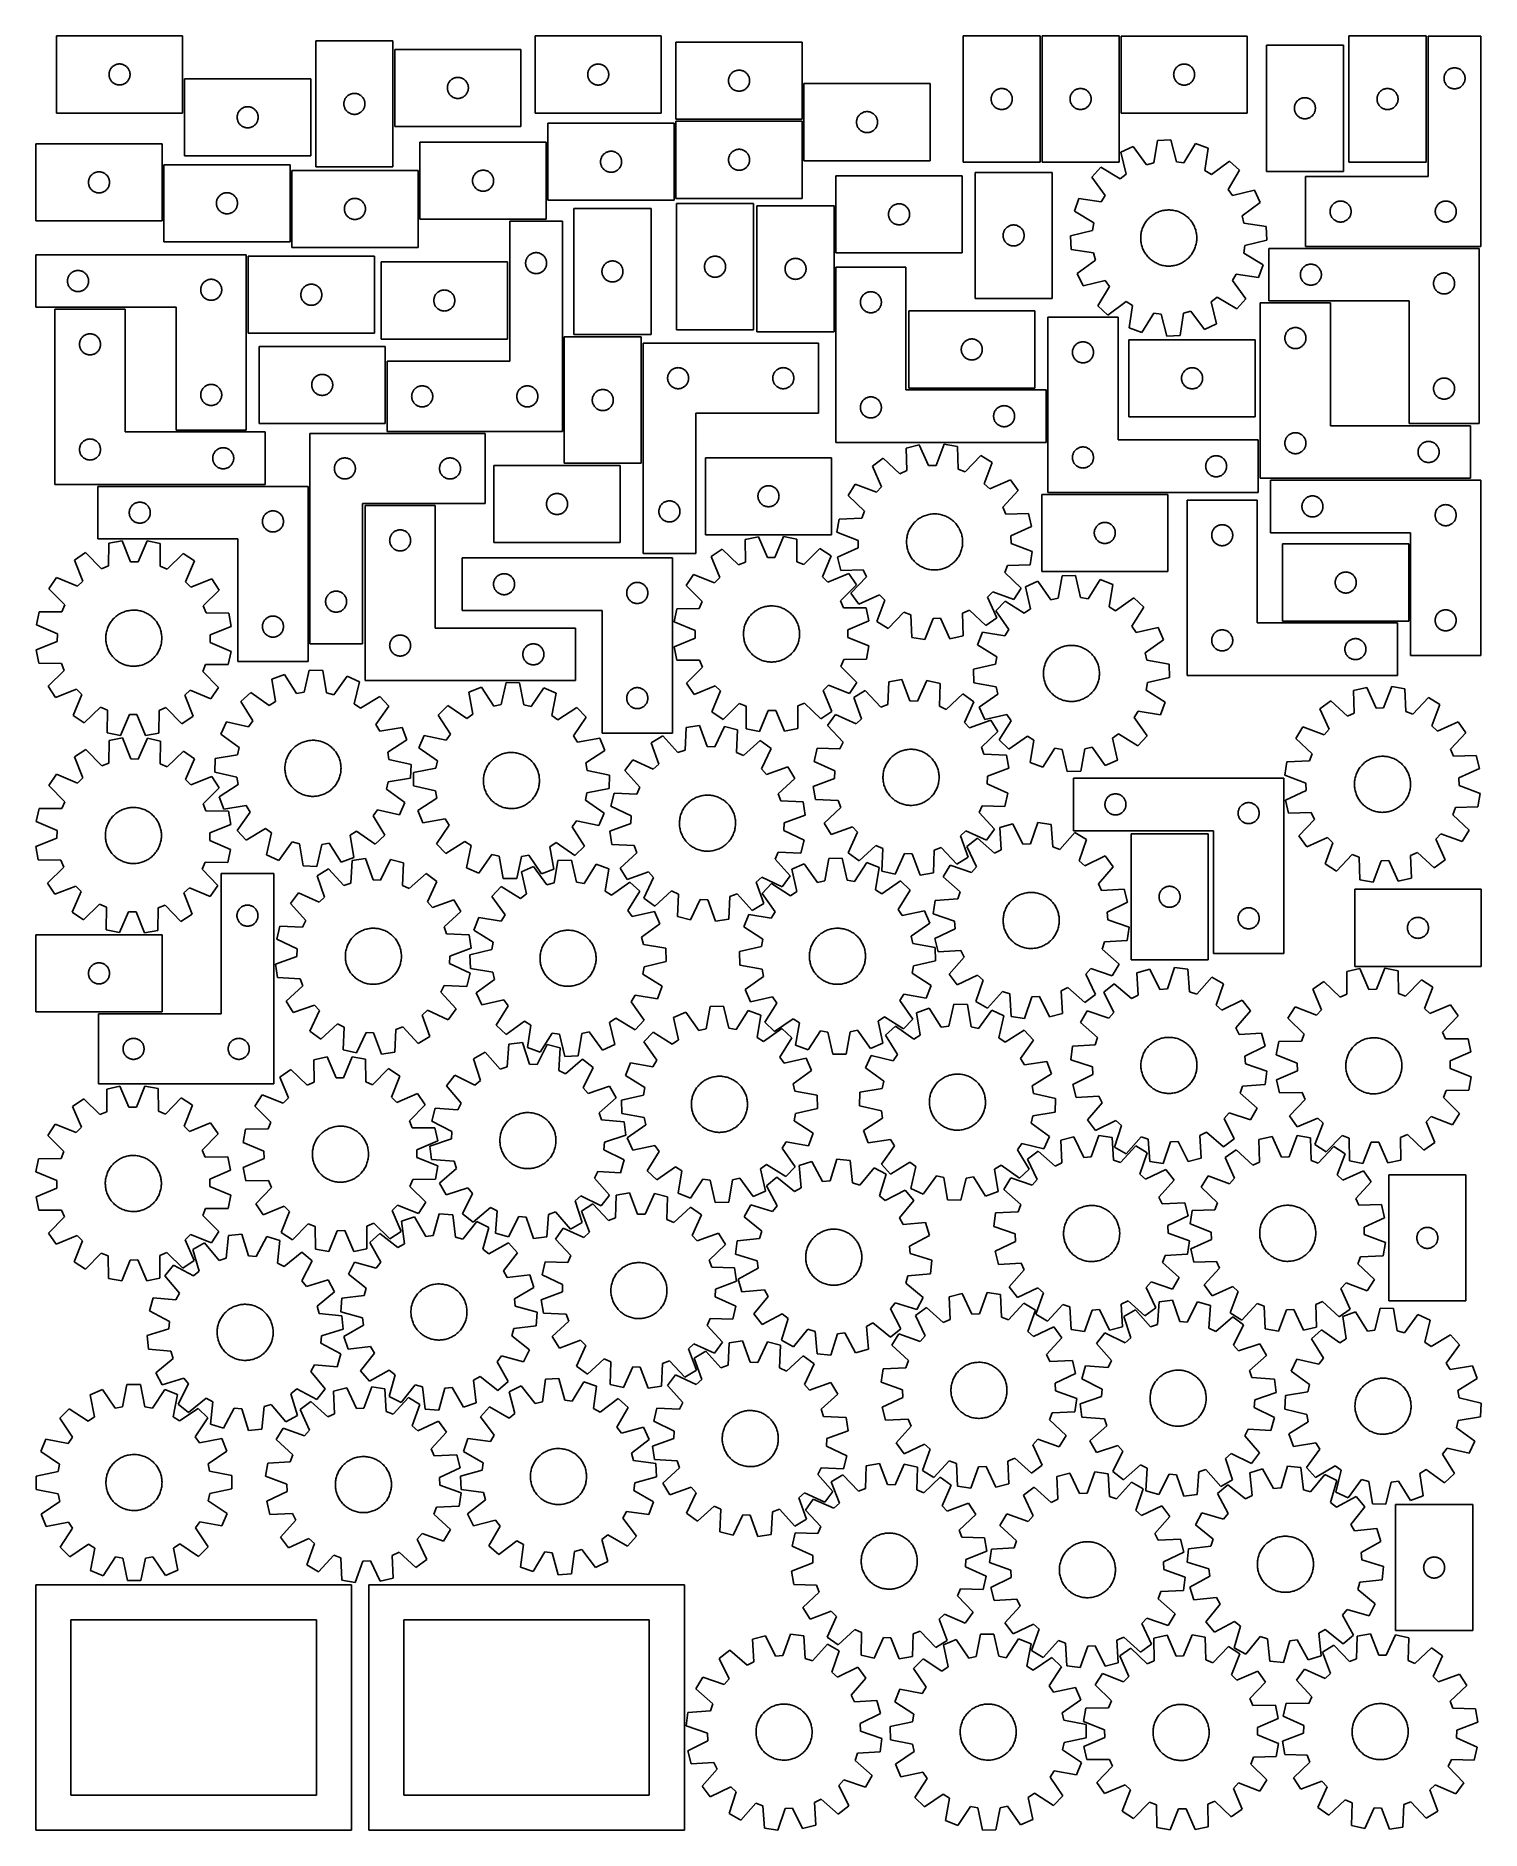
# Model space of a CAD drawing. Header units: millimetres. Extents: x 7 to 1243, y 7 to 1542.
import ezdxf

# ---------------------------------------------------------------- set-up
doc = ezdxf.new("R2010")
doc.units = ezdxf.units.MM
doc.layers.add('CUT', color=7, linetype='CONTINUOUS', true_color=0x000000)

msp = doc.modelspace()

# ---------------------------------------------------------------- linework, layer by layer
at = {"layer": 'CUT'}
for p, q in [((132.119231, 1542.066682), (24.119231, 1542.066682)), ((24.119231, 1542.066682), (24.119231, 1476.066682)), ((132.119231, 1476.066682), (132.119231, 1542.066682)), ((246.143884, 1537.899687), (246.143884, 1429.899687)), ((312.143884, 1537.899687), (246.143884, 1537.899687)), ((312.143884, 1429.899687), (312.143884, 1537.899687)), ((541.80856, 1542.009068), (433.80856, 1542.009068)), ((433.80856, 1542.009068), (433.80856, 1476.009068)), ((541.80856, 1476.009068), (541.80856, 1542.009068)), ((662.36624, 1536.735139), (554.36624, 1536.735139)), ((554.36624, 1536.735139), (554.36624, 1470.735139)), ((662.36624, 1470.735139), (662.36624, 1536.735139)), ((800.156244, 1542.036406), (800.156244, 1434.036406)), ((866.156244, 1542.036406), (800.156244, 1542.036406)), ((866.156244, 1434.036406), (866.156244, 1542.036406)), ((867.67074, 1542.06668), (867.67074, 1434.06668)), ((933.67074, 1542.06668), (867.67074, 1542.06668)), ((933.67074, 1434.06668), (933.67074, 1542.06668)), ((1043.337798, 1541.955598), (935.337798, 1541.955598)), ((935.337798, 1541.955598), (935.337798, 1475.955598)), ((1043.337798, 1475.955598), (1043.337798, 1541.955598)), ((1196.410261, 1542.016878), (1130.410261, 1542.016878)), ((1130.410261, 1542.016878), (1130.410261, 1434.016878)), ((1196.410261, 1434.016878), (1196.410261, 1542.016878)), ((1243.239889, 1541.731233), (1198.239889, 1541.731233)), ((1198.239889, 1541.731233), (1198.239889, 1421.731233)), ((1243.239889, 1361.731233), (1243.239889, 1541.731233)), ((421.69699, 1530.541047), (313.69699, 1530.541047)), ((313.69699, 1530.541047), (313.69699, 1464.541047)), ((421.69699, 1464.541047), (421.69699, 1530.541047)), ((1059.66932, 1534.134551), (1059.66932, 1426.134551)), ((1125.66932, 1534.134551), (1059.66932, 1534.134551)), ((1125.66932, 1426.134551), (1125.66932, 1534.134551)), ((69.119231, 1509.066682), (69.138501, 1509.65531)), ((69.138501, 1508.478054), (69.119231, 1509.066682)), ((69.138501, 1509.65531), (69.196227, 1510.241418)), ((69.196227, 1507.891946), (69.138501, 1508.478054)), ((69.196227, 1510.241418), (69.292163, 1510.822495)), ((69.292163, 1507.310869), (69.196227, 1507.891946)), ((69.292163, 1510.822495), (69.425899, 1511.396053)), ((69.425899, 1506.73731), (69.292163, 1507.310869)), ((69.425899, 1511.396053), (69.59686, 1511.959637)), ((69.59686, 1506.173727), (69.425899, 1506.73731)), ((69.59686, 1511.959637), (69.804315, 1512.510833)), ((69.804315, 1505.622531), (69.59686, 1506.173727)), ((69.804315, 1512.510833), (70.047376, 1513.04728)), ((70.047376, 1505.086084), (69.804315, 1505.622531)), ((70.047376, 1513.04728), (70.325002, 1513.566682)), ((70.325002, 1504.566682), (70.047376, 1505.086084)), ((70.325002, 1513.566682), (70.636004, 1514.066814)), ((70.636004, 1514.066814), (70.979051, 1514.545535)), ((70.979051, 1514.545535), (71.352673, 1515.000794)), ((71.352673, 1515.000794), (71.75527, 1515.430643)), ((71.75527, 1515.430643), (72.185119, 1515.83324)), ((72.185119, 1515.83324), (72.640378, 1516.206862)), ((72.640378, 1516.206862), (73.119099, 1516.549908)), ((73.119099, 1516.549908), (73.619231, 1516.86091)), ((73.619231, 1516.86091), (74.138633, 1517.138537)), ((74.138633, 1517.138537), (74.67508, 1517.381598)), ((74.67508, 1517.381598), (75.226276, 1517.589053)), ((75.226276, 1517.589053), (75.78986, 1517.760014)), ((75.78986, 1517.760014), (76.363418, 1517.893749)), ((76.363418, 1517.893749), (76.944495, 1517.989686)), ((76.944495, 1517.989686), (77.530603, 1518.047412)), ((77.530603, 1518.047412), (78.119231, 1518.066682)), ((78.119231, 1518.066682), (78.707859, 1518.047412)), ((78.707859, 1518.047412), (79.293967, 1517.989686)), ((79.293967, 1517.989686), (79.875044, 1517.893749)), ((79.875044, 1517.893749), (80.448602, 1517.760014)), ((80.448602, 1517.760014), (81.012186, 1517.589053)), ((81.012186, 1517.589053), (81.563382, 1517.381598)), ((81.563382, 1517.381598), (82.099829, 1517.138537)), ((82.099829, 1517.138537), (82.619231, 1516.86091)), ((82.619231, 1516.86091), (83.119363, 1516.549908)), ((83.119363, 1516.549908), (83.598084, 1516.206862)), ((83.598084, 1516.206862), (84.053343, 1515.83324)), ((84.053343, 1515.83324), (84.483192, 1515.430643)), ((84.483192, 1515.430643), (84.885789, 1515.000794)), ((84.885789, 1515.000794), (85.259411, 1514.545535)), ((85.259411, 1514.545535), (85.602457, 1514.066814)), ((85.602457, 1514.066814), (85.91346, 1513.566682)), ((85.91346, 1513.566682), (86.191086, 1513.04728)), ((86.191086, 1505.086084), (85.91346, 1504.566682)), ((86.191086, 1513.04728), (86.434147, 1512.510833)), ((86.434147, 1505.622531), (86.191086, 1505.086084)), ((86.434147, 1512.510833), (86.641602, 1511.959637)), ((86.641602, 1506.173727), (86.434147, 1505.622531)), ((86.641602, 1511.959637), (86.812563, 1511.396053)), ((86.812563, 1506.73731), (86.641602, 1506.173727)), ((86.812563, 1511.396053), (86.946298, 1510.822495)), ((86.946298, 1507.310869), (86.812563, 1506.73731)), ((86.946298, 1510.822495), (87.042235, 1510.241418)), ((87.042235, 1507.891946), (86.946298, 1507.310869)), ((87.042235, 1510.241418), (87.099961, 1509.65531)), ((87.099961, 1508.478054), (87.042235, 1507.891946)), ((87.099961, 1509.65531), (87.119231, 1509.066682)), ((87.119231, 1509.066682), (87.099961, 1508.478054)), ((241.789519, 1505.405793), (133.789519, 1505.405793)), ((133.789519, 1505.405793), (133.789519, 1439.405793)), ((241.789519, 1439.405793), (241.789519, 1505.405793)), ((362.218137, 1504.681227), (362.696858, 1505.024274)), ((362.696858, 1505.024274), (363.19699, 1505.335276)), ((363.19699, 1505.335276), (363.716392, 1505.612902)), ((363.716392, 1505.612902), (364.252839, 1505.855963)), ((364.252839, 1505.855963), (364.804035, 1506.063418)), ((364.804035, 1506.063418), (365.367618, 1506.23438)), ((365.367618, 1506.23438), (365.941177, 1506.368115)), ((365.941177, 1506.368115), (366.522254, 1506.464051)), ((366.522254, 1506.464051), (367.108362, 1506.521777)), ((367.108362, 1506.521777), (367.69699, 1506.541047)), ((367.69699, 1506.541047), (368.285618, 1506.521777)), ((368.285618, 1506.521777), (368.871725, 1506.464051)), ((368.871725, 1506.464051), (369.452803, 1506.368115)), ((369.452803, 1506.368115), (370.026361, 1506.23438)), ((370.026361, 1506.23438), (370.589945, 1506.063418)), ((370.589945, 1506.063418), (371.141141, 1505.855963)), ((371.141141, 1505.855963), (371.677588, 1505.612902)), ((371.677588, 1505.612902), (372.19699, 1505.335276)), ((372.19699, 1505.335276), (372.697122, 1505.024274)), ((372.697122, 1505.024274), (373.175843, 1504.681227)), ((478.80856, 1509.009068), (478.82783, 1509.597696)), ((478.82783, 1508.42044), (478.80856, 1509.009068)), ((478.82783, 1509.597696), (478.885556, 1510.183803)), ((478.885556, 1507.834332), (478.82783, 1508.42044)), ((478.885556, 1510.183803), (478.981493, 1510.764881)), ((478.981493, 1507.253255), (478.885556, 1507.834332)), ((478.981493, 1510.764881), (479.115228, 1511.338439)), ((479.115228, 1506.679696), (478.981493, 1507.253255)), ((479.115228, 1511.338439), (479.286189, 1511.902023)), ((479.286189, 1506.116112), (479.115228, 1506.679696)), ((479.286189, 1511.902023), (479.493644, 1512.453219)), ((479.493644, 1505.564917), (479.286189, 1506.116112)), ((479.493644, 1512.453219), (479.736706, 1512.989666)), ((479.736706, 1505.028469), (479.493644, 1505.564917)), ((479.736706, 1512.989666), (480.014332, 1513.509068)), ((480.014332, 1504.509068), (479.736706, 1505.028469)), ((480.014332, 1513.509068), (480.325334, 1514.0092)), ((480.325334, 1514.0092), (480.66838, 1514.487921)), ((480.66838, 1514.487921), (481.042002, 1514.94318)), ((481.042002, 1514.94318), (481.444599, 1515.373029)), ((481.444599, 1515.373029), (481.874448, 1515.775626)), ((481.874448, 1515.775626), (482.329707, 1516.149248)), ((482.329707, 1516.149248), (482.808428, 1516.492294)), ((482.808428, 1516.492294), (483.30856, 1516.803296)), ((483.30856, 1516.803296), (483.827962, 1517.080922)), ((483.827962, 1517.080922), (484.364409, 1517.323983)), ((484.364409, 1517.323983), (484.915605, 1517.531439)), ((484.915605, 1517.531439), (485.479189, 1517.7024)), ((485.479189, 1517.7024), (486.052747, 1517.836135)), ((486.052747, 1517.836135), (486.633824, 1517.932071)), ((486.633824, 1517.932071), (487.219932, 1517.989798)), ((487.219932, 1517.989798), (487.80856, 1518.009068)), ((487.80856, 1518.009068), (488.397188, 1517.989798)), ((488.397188, 1517.989798), (488.983296, 1517.932071)), ((488.983296, 1517.932071), (489.564373, 1517.836135)), ((489.564373, 1517.836135), (490.137932, 1517.7024)), ((490.137932, 1517.7024), (490.701515, 1517.531439)), ((490.701515, 1517.531439), (491.252711, 1517.323983)), ((491.252711, 1517.323983), (491.789158, 1517.080922)), ((491.789158, 1517.080922), (492.30856, 1516.803296)), ((492.30856, 1516.803296), (492.808692, 1516.492294)), ((492.808692, 1516.492294), (493.287413, 1516.149248)), ((493.287413, 1516.149248), (493.742673, 1515.775626)), ((493.742673, 1515.775626), (494.172521, 1515.373029)), ((494.172521, 1515.373029), (494.575118, 1514.94318)), ((494.575118, 1514.94318), (494.94874, 1514.487921)), ((494.94874, 1514.487921), (495.291787, 1514.0092)), ((495.291787, 1514.0092), (495.602789, 1513.509068)), ((495.602789, 1513.509068), (495.880415, 1512.989666)), ((495.880415, 1505.028469), (495.602789, 1504.509068)), ((495.880415, 1512.989666), (496.123476, 1512.453219)), ((496.123476, 1505.564917), (495.880415, 1505.028469)), ((496.123476, 1512.453219), (496.330931, 1511.902023)), ((496.330931, 1506.116112), (496.123476, 1505.564917)), ((496.330931, 1511.902023), (496.501893, 1511.338439)), ((496.501893, 1506.679696), (496.330931, 1506.116112)), ((496.501893, 1511.338439), (496.635628, 1510.764881)), ((496.635628, 1507.253255), (496.501893, 1506.679696)), ((496.635628, 1510.764881), (496.731564, 1510.183803)), ((496.731564, 1507.834332), (496.635628, 1507.253255)), ((496.731564, 1510.183803), (496.78929, 1509.597696)), ((496.78929, 1508.42044), (496.731564, 1507.834332)), ((496.78929, 1509.597696), (496.80856, 1509.009068)), ((496.80856, 1509.009068), (496.78929, 1508.42044)), ((599.38551, 1504.323767), (599.443236, 1504.909875)), ((599.443236, 1504.909875), (599.539173, 1505.490952)), ((599.539173, 1505.490952), (599.672908, 1506.06451)), ((599.672908, 1506.06451), (599.843869, 1506.628094)), ((599.843869, 1506.628094), (600.051324, 1507.17929)), ((600.051324, 1507.17929), (600.294386, 1507.715737)), ((600.294386, 1507.715737), (600.572012, 1508.235139)), ((600.572012, 1508.235139), (600.883014, 1508.735271)), ((600.883014, 1508.735271), (601.22606, 1509.213992)), ((601.22606, 1509.213992), (601.599682, 1509.669251)), ((601.599682, 1509.669251), (602.002279, 1510.0991)), ((602.002279, 1510.0991), (602.432128, 1510.501697)), ((602.432128, 1510.501697), (602.887387, 1510.875319)), ((602.887387, 1510.875319), (603.366108, 1511.218365)), ((603.366108, 1511.218365), (603.86624, 1511.529368)), ((603.86624, 1511.529368), (604.385642, 1511.806994)), ((604.385642, 1511.806994), (604.922089, 1512.050055)), ((604.922089, 1512.050055), (605.473285, 1512.25751)), ((605.473285, 1512.25751), (606.036869, 1512.428471)), ((606.036869, 1512.428471), (606.610427, 1512.562206)), ((606.610427, 1512.562206), (607.191505, 1512.658143)), ((607.191505, 1512.658143), (607.777612, 1512.715869)), ((607.777612, 1512.715869), (608.36624, 1512.735139)), ((608.36624, 1512.735139), (608.954868, 1512.715869)), ((608.954868, 1512.715869), (609.540976, 1512.658143)), ((609.540976, 1512.658143), (610.122053, 1512.562206)), ((610.122053, 1512.562206), (610.695612, 1512.428471)), ((610.695612, 1512.428471), (611.259195, 1512.25751)), ((611.259195, 1512.25751), (611.810391, 1512.050055)), ((611.810391, 1512.050055), (612.346838, 1511.806994)), ((612.346838, 1511.806994), (612.86624, 1511.529368)), ((612.86624, 1511.529368), (613.366372, 1511.218365)), ((613.366372, 1511.218365), (613.845093, 1510.875319)), ((613.845093, 1510.875319), (614.300353, 1510.501697)), ((614.300353, 1510.501697), (614.730201, 1510.0991)), ((614.730201, 1510.0991), (615.132799, 1509.669251)), ((615.132799, 1509.669251), (615.50642, 1509.213992)), ((615.50642, 1509.213992), (615.849467, 1508.735271)), ((615.849467, 1508.735271), (616.160469, 1508.235139)), ((616.160469, 1508.235139), (616.438095, 1507.715737)), ((616.438095, 1507.715737), (616.681156, 1507.17929)), ((616.681156, 1507.17929), (616.888611, 1506.628094)), ((616.888611, 1506.628094), (617.059573, 1506.06451)), ((617.059573, 1506.06451), (617.193308, 1505.490952)), ((617.193308, 1505.490952), (617.289244, 1504.909875)), ((617.289244, 1504.909875), (617.346971, 1504.323767)), ((980.337798, 1508.955598), (980.357068, 1509.544226)), ((980.357068, 1508.36697), (980.337798, 1508.955598)), ((980.357068, 1509.544226), (980.414794, 1510.130334)), ((980.414794, 1507.780862), (980.357068, 1508.36697)), ((980.414794, 1510.130334), (980.51073, 1510.711411)), ((980.51073, 1507.199785), (980.414794, 1507.780862)), ((980.51073, 1510.711411), (980.644465, 1511.284969)), ((980.644465, 1506.626226), (980.51073, 1507.199785)), ((980.644465, 1511.284969), (980.815427, 1511.848553)), ((980.815427, 1506.062643), (980.644465, 1506.626226)), ((980.815427, 1511.848553), (981.022882, 1512.399749)), ((981.022882, 1505.511447), (980.815427, 1506.062643)), ((981.022882, 1512.399749), (981.265943, 1512.936196)), ((981.265943, 1504.975), (981.022882, 1505.511447)), ((981.265943, 1512.936196), (981.543569, 1513.455598)), ((981.543569, 1504.455598), (981.265943, 1504.975)), ((981.543569, 1513.455598), (981.854571, 1513.95573)), ((981.854571, 1513.95573), (982.197618, 1514.434451)), ((982.197618, 1514.434451), (982.57124, 1514.88971)), ((982.57124, 1514.88971), (982.973837, 1515.319559)), ((982.973837, 1515.319559), (983.403686, 1515.722156)), ((983.403686, 1515.722156), (983.858945, 1516.095778)), ((983.858945, 1516.095778), (984.337666, 1516.438824)), ((984.337666, 1516.438824), (984.837798, 1516.749827)), ((984.837798, 1516.749827), (985.3572, 1517.027453)), ((985.3572, 1517.027453), (985.893647, 1517.270514)), ((985.893647, 1517.270514), (986.444843, 1517.477969)), ((986.444843, 1517.477969), (987.008426, 1517.64893)), ((987.008426, 1517.64893), (987.581985, 1517.782665)), ((987.581985, 1517.782665), (988.163062, 1517.878602)), ((988.163062, 1517.878602), (988.74917, 1517.936328)), ((988.74917, 1517.936328), (989.337798, 1517.955598)), ((989.337798, 1517.955598), (989.926426, 1517.936328)), ((989.926426, 1517.936328), (990.512534, 1517.878602)), ((990.512534, 1517.878602), (991.093611, 1517.782665)), ((991.093611, 1517.782665), (991.667169, 1517.64893)), ((991.667169, 1517.64893), (992.230753, 1517.477969)), ((992.230753, 1517.477969), (992.781949, 1517.270514)), ((992.781949, 1517.270514), (993.318396, 1517.027453)), ((993.318396, 1517.027453), (993.837798, 1516.749827)), ((993.837798, 1516.749827), (994.33793, 1516.438824)), ((994.33793, 1516.438824), (994.816651, 1516.095778)), ((994.816651, 1516.095778), (995.27191, 1515.722156)), ((995.27191, 1515.722156), (995.701759, 1515.319559)), ((995.701759, 1515.319559), (996.104356, 1514.88971)), ((996.104356, 1514.88971), (996.477978, 1514.434451)), ((996.477978, 1514.434451), (996.821024, 1513.95573)), ((996.821024, 1513.95573), (997.132026, 1513.455598)), ((997.132026, 1513.455598), (997.409653, 1512.936196)), ((997.409653, 1504.975), (997.132026, 1504.455598)), ((997.409653, 1512.936196), (997.652714, 1512.399749)), ((997.652714, 1505.511447), (997.409653, 1504.975)), ((997.652714, 1512.399749), (997.860169, 1511.848553)), ((997.860169, 1506.062643), (997.652714, 1505.511447)), ((997.860169, 1511.848553), (998.03113, 1511.284969)), ((998.03113, 1506.626226), (997.860169, 1506.062643)), ((998.03113, 1511.284969), (998.164865, 1510.711411)), ((998.164865, 1507.199785), (998.03113, 1506.626226)), ((998.164865, 1510.711411), (998.260802, 1510.130334)), ((998.260802, 1507.780862), (998.164865, 1507.199785)), ((998.260802, 1510.130334), (998.318528, 1509.544226)), ((998.318528, 1508.36697), (998.260802, 1507.780862)), ((998.318528, 1509.544226), (998.337798, 1508.955598)), ((998.337798, 1508.955598), (998.318528, 1508.36697)), ((1211.739889, 1505.731233), (1211.759159, 1506.319861)), ((1211.759159, 1505.142605), (1211.739889, 1505.731233)), ((1211.759159, 1506.319861), (1211.816886, 1506.905969)), ((1211.816886, 1504.556498), (1211.759159, 1505.142605)), ((1211.816886, 1506.905969), (1211.912822, 1507.487046)), ((1211.912822, 1507.487046), (1212.046557, 1508.060605)), ((1212.046557, 1508.060605), (1212.217518, 1508.624188)), ((1212.217518, 1508.624188), (1212.424974, 1509.175384)), ((1212.424974, 1509.175384), (1212.668035, 1509.711832)), ((1212.668035, 1509.711832), (1212.945661, 1510.231233)), ((1212.945661, 1510.231233), (1213.256663, 1510.731365)), ((1213.256663, 1510.731365), (1213.599709, 1511.210086)), ((1213.599709, 1511.210086), (1213.973331, 1511.665346)), ((1213.973331, 1511.665346), (1214.375928, 1512.095194)), ((1214.375928, 1512.095194), (1214.805777, 1512.497792)), ((1214.805777, 1512.497792), (1215.261037, 1512.871413)), ((1215.261037, 1512.871413), (1215.739757, 1513.21446)), ((1215.739757, 1513.21446), (1216.239889, 1513.525462)), ((1216.239889, 1513.525462), (1216.759291, 1513.803088)), ((1216.759291, 1513.803088), (1217.295739, 1514.046149)), ((1217.295739, 1514.046149), (1217.846934, 1514.253604)), ((1217.846934, 1514.253604), (1218.410518, 1514.424566)), ((1218.410518, 1514.424566), (1218.984077, 1514.558301)), ((1218.984077, 1514.558301), (1219.565154, 1514.654237)), ((1219.565154, 1514.654237), (1220.151261, 1514.711964)), ((1220.151261, 1514.711964), (1220.739889, 1514.731233)), ((1220.739889, 1514.731233), (1221.328518, 1514.711964)), ((1221.328518, 1514.711964), (1221.914625, 1514.654237)), ((1221.914625, 1514.654237), (1222.495702, 1514.558301)), ((1222.495702, 1514.558301), (1223.069261, 1514.424566)), ((1223.069261, 1514.424566), (1223.632845, 1514.253604)), ((1223.632845, 1514.253604), (1224.18404, 1514.046149)), ((1224.18404, 1514.046149), (1224.720488, 1513.803088)), ((1224.720488, 1513.803088), (1225.239889, 1513.525462)), ((1225.239889, 1513.525462), (1225.740022, 1513.21446)), ((1225.740022, 1513.21446), (1226.218742, 1512.871413)), ((1226.218742, 1512.871413), (1226.674002, 1512.497792)), ((1226.674002, 1512.497792), (1227.10385, 1512.095194)), ((1227.10385, 1512.095194), (1227.506448, 1511.665346)), ((1227.506448, 1511.665346), (1227.88007, 1511.210086)), ((1227.88007, 1511.210086), (1228.223116, 1510.731365)), ((1228.223116, 1510.731365), (1228.534118, 1510.231233)), ((1228.534118, 1510.231233), (1228.811744, 1509.711832)), ((1228.811744, 1509.711832), (1229.054805, 1509.175384)), ((1229.054805, 1509.175384), (1229.262261, 1508.624188)), ((1229.262261, 1508.624188), (1229.433222, 1508.060605)), ((1229.433222, 1508.060605), (1229.566957, 1507.487046)), ((1229.566957, 1507.487046), (1229.662893, 1506.905969)), ((1229.662893, 1506.905969), (1229.72062, 1506.319861)), ((1229.72062, 1505.142605), (1229.662893, 1504.556498)), ((1229.72062, 1506.319861), (1229.739889, 1505.731233)), ((1229.739889, 1505.731233), (1229.72062, 1505.142605)), ((70.636004, 1504.06655), (70.325002, 1504.566682)), ((70.979051, 1503.587829), (70.636004, 1504.06655)), ((71.352673, 1503.13257), (70.979051, 1503.587829)), ((71.75527, 1502.702721), (71.352673, 1503.13257)), ((72.185119, 1502.300124), (71.75527, 1502.702721)), ((72.640378, 1501.926502), (72.185119, 1502.300124)), ((73.119099, 1501.583455), (72.640378, 1501.926502)), ((73.619231, 1501.272453), (73.119099, 1501.583455)), ((74.138633, 1500.994827), (73.619231, 1501.272453)), ((74.67508, 1500.751766), (74.138633, 1500.994827)), ((75.226276, 1500.544311), (74.67508, 1500.751766)), ((75.78986, 1500.373349), (75.226276, 1500.544311)), ((76.363418, 1500.239614), (75.78986, 1500.373349)), ((76.944495, 1500.143678), (76.363418, 1500.239614)), ((77.530603, 1500.085952), (76.944495, 1500.143678)), ((78.119231, 1500.066682), (77.530603, 1500.085952)), ((78.707859, 1500.085952), (78.119231, 1500.066682)), ((79.293967, 1500.143678), (78.707859, 1500.085952)), ((79.875044, 1500.239614), (79.293967, 1500.143678)), ((80.448602, 1500.373349), (79.875044, 1500.239614)), ((81.012186, 1500.544311), (80.448602, 1500.373349)), ((81.563382, 1500.751766), (81.012186, 1500.544311)), ((82.099829, 1500.994827), (81.563382, 1500.751766)), ((82.619231, 1501.272453), (82.099829, 1500.994827)), ((83.119363, 1501.583455), (82.619231, 1501.272453)), ((83.598084, 1501.926502), (83.119363, 1501.583455)), ((84.053343, 1502.300124), (83.598084, 1501.926502)), ((84.483192, 1502.702721), (84.053343, 1502.300124)), ((84.885789, 1503.13257), (84.483192, 1502.702721)), ((85.259411, 1503.587829), (84.885789, 1503.13257)), ((85.602457, 1504.06655), (85.259411, 1503.587829)), ((85.91346, 1504.566682), (85.602457, 1504.06655)), ((272.003704, 1489.37854), (272.377326, 1489.8338)), ((272.377326, 1489.8338), (272.779923, 1490.263648)), ((272.779923, 1490.263648), (273.209772, 1490.666246)), ((273.209772, 1490.666246), (273.665031, 1491.039867)), ((273.665031, 1491.039867), (274.143752, 1491.382914)), ((274.143752, 1491.382914), (274.643884, 1491.693916)), ((274.643884, 1491.693916), (275.163286, 1491.971542)), ((275.163286, 1491.971542), (275.699733, 1492.214603)), ((275.699733, 1492.214603), (276.250929, 1492.422059)), ((276.250929, 1492.422059), (276.814513, 1492.59302)), ((276.814513, 1492.59302), (277.388071, 1492.726755)), ((277.388071, 1492.726755), (277.969148, 1492.822691)), ((277.969148, 1492.822691), (278.555256, 1492.880418)), ((278.555256, 1492.880418), (279.143884, 1492.899687)), ((279.143884, 1492.899687), (279.732512, 1492.880418)), ((279.732512, 1492.880418), (280.31862, 1492.822691)), ((280.31862, 1492.822691), (280.899697, 1492.726755)), ((280.899697, 1492.726755), (281.473255, 1492.59302)), ((281.473255, 1492.59302), (282.036839, 1492.422059)), ((282.036839, 1492.422059), (282.588035, 1492.214603)), ((282.588035, 1492.214603), (283.124482, 1491.971542)), ((283.124482, 1491.971542), (283.643884, 1491.693916)), ((283.643884, 1491.693916), (284.144016, 1491.382914)), ((284.144016, 1491.382914), (284.622737, 1491.039867)), ((284.622737, 1491.039867), (285.077996, 1490.666246)), ((285.077996, 1490.666246), (285.507845, 1490.263648)), ((285.507845, 1490.263648), (285.910442, 1489.8338)), ((285.910442, 1489.8338), (286.284064, 1489.37854)), ((358.69699, 1497.541047), (358.716259, 1498.129675)), ((358.716259, 1496.952419), (358.69699, 1497.541047)), ((358.716259, 1498.129675), (358.773986, 1498.715783)), ((358.773986, 1496.366311), (358.716259, 1496.952419)), ((358.773986, 1498.715783), (358.869922, 1499.29686)), ((358.869922, 1495.785234), (358.773986, 1496.366311)), ((358.869922, 1499.29686), (359.003657, 1499.870419)), ((359.003657, 1495.211676), (358.869922, 1495.785234)), ((359.003657, 1499.870419), (359.174619, 1500.434002)), ((359.174619, 1494.648092), (359.003657, 1495.211676)), ((359.174619, 1500.434002), (359.382074, 1500.985198)), ((359.382074, 1494.096896), (359.174619, 1494.648092)), ((359.382074, 1500.985198), (359.625135, 1501.521645)), ((359.625135, 1493.560449), (359.382074, 1494.096896)), ((359.625135, 1501.521645), (359.902761, 1502.041047)), ((359.902761, 1493.041047), (359.625135, 1493.560449)), ((359.902761, 1502.041047), (360.213763, 1502.541179)), ((360.213763, 1492.540915), (359.902761, 1493.041047)), ((360.213763, 1502.541179), (360.55681, 1503.0199)), ((360.55681, 1492.062194), (360.213763, 1492.540915)), ((360.55681, 1503.0199), (360.930431, 1503.475159)), ((360.930431, 1491.606935), (360.55681, 1492.062194)), ((360.930431, 1503.475159), (361.333029, 1503.905008)), ((361.333029, 1491.177086), (360.930431, 1491.606935)), ((361.333029, 1503.905008), (361.762877, 1504.307605)), ((361.762877, 1490.774489), (361.333029, 1491.177086)), ((361.762877, 1504.307605), (362.218137, 1504.681227)), ((362.218137, 1490.400867), (361.762877, 1490.774489)), ((362.696858, 1490.057821), (362.218137, 1490.400867)), ((363.19699, 1489.746818), (362.696858, 1490.057821)), ((363.716392, 1489.469192), (363.19699, 1489.746818)), ((364.252839, 1489.226131), (363.716392, 1489.469192)), ((371.677588, 1489.469192), (371.141141, 1489.226131)), ((372.19699, 1489.746818), (371.677588, 1489.469192)), ((372.697122, 1490.057821), (372.19699, 1489.746818)), ((373.175843, 1490.400867), (372.697122, 1490.057821)), ((373.175843, 1504.681227), (373.631102, 1504.307605)), ((373.631102, 1490.774489), (373.175843, 1490.400867)), ((373.631102, 1504.307605), (374.060951, 1503.905008)), ((374.060951, 1491.177086), (373.631102, 1490.774489)), ((374.060951, 1503.905008), (374.463548, 1503.475159)), ((374.463548, 1491.606935), (374.060951, 1491.177086)), ((374.463548, 1503.475159), (374.83717, 1503.0199)), ((374.83717, 1492.062194), (374.463548, 1491.606935)), ((374.83717, 1503.0199), (375.180216, 1502.541179)), ((375.180216, 1492.540915), (374.83717, 1492.062194)), ((375.180216, 1502.541179), (375.491218, 1502.041047)), ((375.491218, 1493.041047), (375.180216, 1492.540915)), ((375.491218, 1502.041047), (375.768844, 1501.521645)), ((375.768844, 1493.560449), (375.491218, 1493.041047)), ((375.768844, 1501.521645), (376.011906, 1500.985198)), ((376.011906, 1494.096896), (375.768844, 1493.560449)), ((376.011906, 1500.985198), (376.219361, 1500.434002)), ((376.219361, 1494.648092), (376.011906, 1494.096896)), ((376.219361, 1500.434002), (376.390322, 1499.870419)), ((376.390322, 1495.211676), (376.219361, 1494.648092)), ((376.390322, 1499.870419), (376.524057, 1499.29686)), ((376.524057, 1495.785234), (376.390322, 1495.211676)), ((376.524057, 1499.29686), (376.619994, 1498.715783)), ((376.619994, 1496.366311), (376.524057, 1495.785234)), ((376.619994, 1498.715783), (376.67772, 1498.129675)), ((376.67772, 1496.952419), (376.619994, 1496.366311)), ((376.67772, 1498.129675), (376.69699, 1497.541047)), ((376.69699, 1497.541047), (376.67772, 1496.952419)), ((480.325334, 1504.008936), (480.014332, 1504.509068)), ((480.66838, 1503.530215), (480.325334, 1504.008936)), ((481.042002, 1503.074955), (480.66838, 1503.530215)), ((481.444599, 1502.645107), (481.042002, 1503.074955)), ((481.874448, 1502.242509), (481.444599, 1502.645107)), ((482.329707, 1501.868888), (481.874448, 1502.242509)), ((482.808428, 1501.525841), (482.329707, 1501.868888)), ((483.30856, 1501.214839), (482.808428, 1501.525841)), ((483.827962, 1500.937213), (483.30856, 1501.214839)), ((484.364409, 1500.694152), (483.827962, 1500.937213)), ((484.915605, 1500.486697), (484.364409, 1500.694152)), ((485.479189, 1500.315735), (484.915605, 1500.486697)), ((486.052747, 1500.182), (485.479189, 1500.315735)), ((486.633824, 1500.086064), (486.052747, 1500.182)), ((487.219932, 1500.028337), (486.633824, 1500.086064)), ((487.80856, 1500.009068), (487.219932, 1500.028337)), ((488.397188, 1500.028337), (487.80856, 1500.009068)), ((488.983296, 1500.086064), (488.397188, 1500.028337)), ((489.564373, 1500.182), (488.983296, 1500.086064)), ((490.137932, 1500.315735), (489.564373, 1500.182)), ((490.701515, 1500.486697), (490.137932, 1500.315735)), ((491.252711, 1500.694152), (490.701515, 1500.486697)), ((491.789158, 1500.937213), (491.252711, 1500.694152)), ((492.30856, 1501.214839), (491.789158, 1500.937213)), ((492.808692, 1501.525841), (492.30856, 1501.214839)), ((493.287413, 1501.868888), (492.808692, 1501.525841)), ((493.742673, 1502.242509), (493.287413, 1501.868888)), ((494.172521, 1502.645107), (493.742673, 1502.242509)), ((494.575118, 1503.074955), (494.172521, 1502.645107)), ((494.94874, 1503.530215), (494.575118, 1503.074955)), ((495.291787, 1504.008936), (494.94874, 1503.530215)), ((495.602789, 1504.509068), (495.291787, 1504.008936)), ((599.36624, 1503.735139), (599.38551, 1504.323767)), ((599.38551, 1503.146511), (599.36624, 1503.735139)), ((599.443236, 1502.560403), (599.38551, 1503.146511)), ((599.539173, 1501.979326), (599.443236, 1502.560403)), ((599.672908, 1501.405767), (599.539173, 1501.979326)), ((599.843869, 1500.842184), (599.672908, 1501.405767)), ((600.051324, 1500.290988), (599.843869, 1500.842184)), ((600.294386, 1499.754541), (600.051324, 1500.290988)), ((600.572012, 1499.235139), (600.294386, 1499.754541)), ((600.883014, 1498.735007), (600.572012, 1499.235139)), ((601.22606, 1498.256286), (600.883014, 1498.735007)), ((601.599682, 1497.801027), (601.22606, 1498.256286)), ((602.002279, 1497.371178), (601.599682, 1497.801027)), ((602.432128, 1496.968581), (602.002279, 1497.371178)), ((602.887387, 1496.594959), (602.432128, 1496.968581)), ((603.366108, 1496.251912), (602.887387, 1496.594959)), ((603.86624, 1495.94091), (603.366108, 1496.251912)), ((604.385642, 1495.663284), (603.86624, 1495.94091)), ((604.922089, 1495.420223), (604.385642, 1495.663284)), ((605.473285, 1495.212768), (604.922089, 1495.420223)), ((606.036869, 1495.041806), (605.473285, 1495.212768)), ((606.610427, 1494.908071), (606.036869, 1495.041806)), ((607.191505, 1494.812135), (606.610427, 1494.908071)), ((607.777612, 1494.754409), (607.191505, 1494.812135)), ((608.36624, 1494.735139), (607.777612, 1494.754409)), ((608.954868, 1494.754409), (608.36624, 1494.735139)), ((609.540976, 1494.812135), (608.954868, 1494.754409)), ((610.122053, 1494.908071), (609.540976, 1494.812135)), ((610.695612, 1495.041806), (610.122053, 1494.908071)), ((611.259195, 1495.212768), (610.695612, 1495.041806)), ((611.810391, 1495.420223), (611.259195, 1495.212768)), ((612.346838, 1495.663284), (611.810391, 1495.420223)), ((612.86624, 1495.94091), (612.346838, 1495.663284)), ((613.366372, 1496.251912), (612.86624, 1495.94091)), ((613.845093, 1496.594959), (613.366372, 1496.251912)), ((614.300353, 1496.968581), (613.845093, 1496.594959)), ((614.730201, 1497.371178), (614.300353, 1496.968581)), ((615.132799, 1497.801027), (614.730201, 1497.371178)), ((615.50642, 1498.256286), (615.132799, 1497.801027)), ((615.849467, 1498.735007), (615.50642, 1498.256286)), ((616.160469, 1499.235139), (615.849467, 1498.735007)), ((616.438095, 1499.754541), (616.160469, 1499.235139)), ((616.681156, 1500.290988), (616.438095, 1499.754541)), ((616.888611, 1500.842184), (616.681156, 1500.290988)), ((617.059573, 1501.405767), (616.888611, 1500.842184)), ((617.193308, 1501.979326), (617.059573, 1501.405767)), ((617.289244, 1502.560403), (617.193308, 1501.979326)), ((617.346971, 1503.146511), (617.289244, 1502.560403)), ((617.346971, 1504.323767), (617.36624, 1503.735139)), ((617.36624, 1503.735139), (617.346971, 1503.146511)), ((771.905181, 1501.272981), (663.905181, 1501.272981)), ((663.905181, 1501.272981), (663.905181, 1435.272981)), ((771.905181, 1435.272981), (771.905181, 1501.272981)), ((824.23324, 1489.211142), (824.329176, 1489.792219)), ((824.329176, 1489.792219), (824.462911, 1490.365778)), ((824.462911, 1490.365778), (824.633873, 1490.929361)), ((824.633873, 1490.929361), (824.841328, 1491.480557)), ((824.841328, 1491.480557), (825.084389, 1492.017004)), ((825.084389, 1492.017004), (825.362015, 1492.536406)), ((825.362015, 1492.536406), (825.673017, 1493.036538)), ((825.673017, 1493.036538), (826.016064, 1493.515259)), ((826.016064, 1493.515259), (826.389685, 1493.970519)), ((826.389685, 1493.970519), (826.792283, 1494.400367)), ((826.792283, 1494.400367), (827.222131, 1494.802964)), ((827.222131, 1494.802964), (827.677391, 1495.176586)), ((827.677391, 1495.176586), (828.156112, 1495.519633)), ((828.156112, 1495.519633), (828.656244, 1495.830635)), ((828.656244, 1495.830635), (829.175645, 1496.108261)), ((829.175645, 1496.108261), (829.712093, 1496.351322)), ((829.712093, 1496.351322), (830.263288, 1496.558777)), ((830.263288, 1496.558777), (830.826872, 1496.729739)), ((830.826872, 1496.729739), (831.400431, 1496.863474)), ((831.400431, 1496.863474), (831.981508, 1496.95941)), ((831.981508, 1496.95941), (832.567616, 1497.017136)), ((832.567616, 1497.017136), (833.156244, 1497.036406)), ((833.156244, 1497.036406), (833.744872, 1497.017136)), ((833.744872, 1497.017136), (834.330979, 1496.95941)), ((834.330979, 1496.95941), (834.912057, 1496.863474)), ((834.912057, 1496.863474), (835.485615, 1496.729739)), ((835.485615, 1496.729739), (836.049199, 1496.558777)), ((836.049199, 1496.558777), (836.600395, 1496.351322)), ((836.600395, 1496.351322), (837.136842, 1496.108261)), ((837.136842, 1496.108261), (837.656244, 1495.830635)), ((837.656244, 1495.830635), (838.156376, 1495.519633)), ((838.156376, 1495.519633), (838.635097, 1495.176586)), ((838.635097, 1495.176586), (839.090356, 1494.802964)), ((839.090356, 1494.802964), (839.520205, 1494.400367)), ((839.520205, 1494.400367), (839.922802, 1493.970519)), ((839.922802, 1493.970519), (840.296424, 1493.515259)), ((840.296424, 1493.515259), (840.63947, 1493.036538)), ((840.63947, 1493.036538), (840.950472, 1492.536406)), ((840.950472, 1492.536406), (841.228098, 1492.017004)), ((841.228098, 1492.017004), (841.471159, 1491.480557)), ((841.471159, 1491.480557), (841.678615, 1490.929361)), ((841.678615, 1490.929361), (841.849576, 1490.365778)), ((841.849576, 1490.365778), (841.983311, 1489.792219)), ((841.983311, 1489.792219), (842.079247, 1489.211142)), ((891.747736, 1489.241415), (891.843672, 1489.822493)), ((891.843672, 1489.822493), (891.977407, 1490.396051)), ((891.977407, 1490.396051), (892.148368, 1490.959635)), ((892.148368, 1490.959635), (892.355824, 1491.510831)), ((892.355824, 1491.510831), (892.598885, 1492.047278)), ((892.598885, 1492.047278), (892.876511, 1492.56668)), ((892.876511, 1492.56668), (893.187513, 1493.066812)), ((893.187513, 1493.066812), (893.530559, 1493.545532)), ((893.530559, 1493.545532), (893.904181, 1494.000792)), ((893.904181, 1494.000792), (894.306778, 1494.430641)), ((894.306778, 1494.430641), (894.736627, 1494.833238)), ((894.736627, 1494.833238), (895.191887, 1495.20686)), ((895.191887, 1495.20686), (895.670607, 1495.549906)), ((895.670607, 1495.549906), (896.17074, 1495.860908)), ((896.17074, 1495.860908), (896.690141, 1496.138534)), ((896.690141, 1496.138534), (897.226589, 1496.381595)), ((897.226589, 1496.381595), (897.777784, 1496.589051)), ((897.777784, 1496.589051), (898.341368, 1496.760012)), ((898.341368, 1496.760012), (898.914927, 1496.893747)), ((898.914927, 1496.893747), (899.496004, 1496.989683)), ((899.496004, 1496.989683), (900.082111, 1497.04741)), ((900.082111, 1497.04741), (900.67074, 1497.06668)), ((900.67074, 1497.06668), (901.259368, 1497.04741)), ((901.259368, 1497.04741), (901.845475, 1496.989683)), ((901.845475, 1496.989683), (902.426552, 1496.893747)), ((902.426552, 1496.893747), (903.000111, 1496.760012)), ((903.000111, 1496.760012), (903.563695, 1496.589051)), ((903.563695, 1496.589051), (904.11489, 1496.381595)), ((904.11489, 1496.381595), (904.651338, 1496.138534)), ((904.651338, 1496.138534), (905.17074, 1495.860908)), ((905.17074, 1495.860908), (905.670872, 1495.549906)), ((905.670872, 1495.549906), (906.149592, 1495.20686)), ((906.149592, 1495.20686), (906.604852, 1494.833238)), ((906.604852, 1494.833238), (907.034701, 1494.430641)), ((907.034701, 1494.430641), (907.437298, 1494.000792)), ((907.437298, 1494.000792), (907.81092, 1493.545532)), ((907.81092, 1493.545532), (908.153966, 1493.066812)), ((908.153966, 1493.066812), (908.464968, 1492.56668)), ((908.464968, 1492.56668), (908.742594, 1492.047278)), ((908.742594, 1492.047278), (908.985655, 1491.510831)), ((908.985655, 1491.510831), (909.193111, 1490.959635)), ((909.193111, 1490.959635), (909.364072, 1490.396051)), ((909.364072, 1490.396051), (909.497807, 1489.822493)), ((909.497807, 1489.822493), (909.593743, 1489.241415)), ((981.854571, 1503.955466), (981.543569, 1504.455598)), ((982.197618, 1503.476745), (981.854571, 1503.955466)), ((982.57124, 1503.021486), (982.197618, 1503.476745)), ((982.973837, 1502.591637), (982.57124, 1503.021486)), ((983.403686, 1502.18904), (982.973837, 1502.591637)), ((983.858945, 1501.815418), (983.403686, 1502.18904)), ((984.337666, 1501.472371), (983.858945, 1501.815418)), ((984.837798, 1501.161369), (984.337666, 1501.472371)), ((985.3572, 1500.883743), (984.837798, 1501.161369)), ((985.893647, 1500.640682), (985.3572, 1500.883743)), ((986.444843, 1500.433227), (985.893647, 1500.640682)), ((987.008426, 1500.262265), (986.444843, 1500.433227)), ((987.581985, 1500.12853), (987.008426, 1500.262265)), ((988.163062, 1500.032594), (987.581985, 1500.12853)), ((988.74917, 1499.974868), (988.163062, 1500.032594)), ((989.337798, 1499.955598), (988.74917, 1499.974868)), ((989.926426, 1499.974868), (989.337798, 1499.955598)), ((990.512534, 1500.032594), (989.926426, 1499.974868)), ((991.093611, 1500.12853), (990.512534, 1500.032594)), ((991.667169, 1500.262265), (991.093611, 1500.12853)), ((992.230753, 1500.433227), (991.667169, 1500.262265)), ((992.781949, 1500.640682), (992.230753, 1500.433227)), ((993.318396, 1500.883743), (992.781949, 1500.640682)), ((993.837798, 1501.161369), (993.318396, 1500.883743)), ((994.33793, 1501.472371), (993.837798, 1501.161369)), ((994.816651, 1501.815418), (994.33793, 1501.472371)), ((995.27191, 1502.18904), (994.816651, 1501.815418)), ((995.701759, 1502.591637), (995.27191, 1502.18904)), ((996.104356, 1503.021486), (995.701759, 1502.591637)), ((996.477978, 1503.476745), (996.104356, 1503.021486)), ((996.821024, 1503.955466), (996.477978, 1503.476745)), ((997.132026, 1504.455598), (996.821024, 1503.955466)), ((1154.487258, 1489.191614), (1154.583194, 1489.772691)), ((1154.583194, 1489.772691), (1154.716929, 1490.346249)), ((1154.716929, 1490.346249), (1154.88789, 1490.909833)), ((1154.88789, 1490.909833), (1155.095346, 1491.461029)), ((1155.095346, 1491.461029), (1155.338407, 1491.997476)), ((1155.338407, 1491.997476), (1155.616033, 1492.516878)), ((1155.616033, 1492.516878), (1155.927035, 1493.01701)), ((1155.927035, 1493.01701), (1156.270081, 1493.495731)), ((1156.270081, 1493.495731), (1156.643703, 1493.95099)), ((1156.643703, 1493.95099), (1157.0463, 1494.380839)), ((1157.0463, 1494.380839), (1157.476149, 1494.783436)), ((1157.476149, 1494.783436), (1157.931409, 1495.157058)), ((1157.931409, 1495.157058), (1158.410129, 1495.500104)), ((1158.410129, 1495.500104), (1158.910261, 1495.811106)), ((1158.910261, 1495.811106), (1159.429663, 1496.088732)), ((1159.429663, 1496.088732), (1159.966111, 1496.331794)), ((1159.966111, 1496.331794), (1160.517306, 1496.539249)), ((1160.517306, 1496.539249), (1161.08089, 1496.71021)), ((1161.08089, 1496.71021), (1161.654449, 1496.843945)), ((1161.654449, 1496.843945), (1162.235526, 1496.939882)), ((1162.235526, 1496.939882), (1162.821633, 1496.997608)), ((1162.821633, 1496.997608), (1163.410261, 1497.016878)), ((1163.410261, 1497.016878), (1163.99889, 1496.997608)), ((1163.99889, 1496.997608), (1164.584997, 1496.939882)), ((1164.584997, 1496.939882), (1165.166074, 1496.843945)), ((1165.166074, 1496.843945), (1165.739633, 1496.71021)), ((1165.739633, 1496.71021), (1166.303217, 1496.539249)), ((1166.303217, 1496.539249), (1166.854412, 1496.331794)), ((1166.854412, 1496.331794), (1167.39086, 1496.088732)), ((1167.39086, 1496.088732), (1167.910261, 1495.811106)), ((1167.910261, 1495.811106), (1168.410394, 1495.500104)), ((1168.410394, 1495.500104), (1168.889114, 1495.157058)), ((1168.889114, 1495.157058), (1169.344374, 1494.783436)), ((1169.344374, 1494.783436), (1169.774222, 1494.380839)), ((1169.774222, 1494.380839), (1170.17682, 1493.95099)), ((1170.17682, 1493.95099), (1170.550442, 1493.495731)), ((1170.550442, 1493.495731), (1170.893488, 1493.01701)), ((1170.893488, 1493.01701), (1171.20449, 1492.516878)), ((1171.20449, 1492.516878), (1171.482116, 1491.997476)), ((1171.482116, 1491.997476), (1171.725177, 1491.461029)), ((1171.725177, 1491.461029), (1171.932633, 1490.909833)), ((1171.932633, 1490.909833), (1172.103594, 1490.346249)), ((1172.103594, 1490.346249), (1172.237329, 1489.772691)), ((1172.237329, 1489.772691), (1172.333265, 1489.191614)), ((1211.912822, 1503.97542), (1211.816886, 1504.556498)), ((1212.046557, 1503.401862), (1211.912822, 1503.97542)), ((1212.217518, 1502.838278), (1212.046557, 1503.401862)), ((1212.424974, 1502.287082), (1212.217518, 1502.838278)), ((1212.668035, 1501.750635), (1212.424974, 1502.287082)), ((1212.945661, 1501.231233), (1212.668035, 1501.750635)), ((1213.256663, 1500.731101), (1212.945661, 1501.231233)), ((1213.599709, 1500.25238), (1213.256663, 1500.731101)), ((1213.973331, 1499.797121), (1213.599709, 1500.25238)), ((1214.375928, 1499.367272), (1213.973331, 1499.797121)), ((1214.805777, 1498.964675), (1214.375928, 1499.367272)), ((1215.261037, 1498.591053), (1214.805777, 1498.964675)), ((1215.739757, 1498.248007), (1215.261037, 1498.591053)), ((1216.239889, 1497.937005), (1215.739757, 1498.248007)), ((1216.759291, 1497.659379), (1216.239889, 1497.937005)), ((1217.295739, 1497.416317), (1216.759291, 1497.659379)), ((1217.846934, 1497.208862), (1217.295739, 1497.416317)), ((1218.410518, 1497.037901), (1217.846934, 1497.208862)), ((1218.984077, 1496.904166), (1218.410518, 1497.037901)), ((1219.565154, 1496.80823), (1218.984077, 1496.904166)), ((1220.151261, 1496.750503), (1219.565154, 1496.80823)), ((1220.739889, 1496.731233), (1220.151261, 1496.750503)), ((1221.328518, 1496.750503), (1220.739889, 1496.731233)), ((1221.914625, 1496.80823), (1221.328518, 1496.750503)), ((1222.495702, 1496.904166), (1221.914625, 1496.80823)), ((1223.069261, 1497.037901), (1222.495702, 1496.904166)), ((1223.632845, 1497.208862), (1223.069261, 1497.037901)), ((1224.18404, 1497.416317), (1223.632845, 1497.208862)), ((1224.720488, 1497.659379), (1224.18404, 1497.416317)), ((1225.239889, 1497.937005), (1224.720488, 1497.659379)), ((1225.740022, 1498.248007), (1225.239889, 1497.937005)), ((1226.218742, 1498.591053), (1225.740022, 1498.248007)), ((1226.674002, 1498.964675), (1226.218742, 1498.591053)), ((1227.10385, 1499.367272), (1226.674002, 1498.964675)), ((1227.506448, 1499.797121), (1227.10385, 1499.367272)), ((1227.88007, 1500.25238), (1227.506448, 1499.797121)), ((1228.223116, 1500.731101), (1227.88007, 1500.25238)), ((1228.534118, 1501.231233), (1228.223116, 1500.731101)), ((1228.811744, 1501.750635), (1228.534118, 1501.231233)), ((1229.054805, 1502.287082), (1228.811744, 1501.750635)), ((1229.262261, 1502.838278), (1229.054805, 1502.287082)), ((1229.433222, 1503.401862), (1229.262261, 1502.838278)), ((1229.566957, 1503.97542), (1229.433222, 1503.401862)), ((1229.662893, 1504.556498), (1229.566957, 1503.97542)), ((24.119231, 1476.066682), (132.119231, 1476.066682)), ((178.866515, 1473.580529), (178.962452, 1474.161606)), ((178.962452, 1474.161606), (179.096187, 1474.735165)), ((179.096187, 1474.735165), (179.267148, 1475.298748)), ((179.267148, 1475.298748), (179.474603, 1475.849944)), ((179.474603, 1475.849944), (179.717664, 1476.386391)), ((179.717664, 1476.386391), (179.99529, 1476.905793)), ((179.99529, 1476.905793), (180.306293, 1477.405925)), ((180.306293, 1477.405925), (180.649339, 1477.884646)), ((180.649339, 1477.884646), (181.022961, 1478.339906)), ((181.022961, 1478.339906), (181.425558, 1478.769754)), ((181.425558, 1478.769754), (181.855407, 1479.172351)), ((181.855407, 1479.172351), (182.310666, 1479.545973)), ((182.310666, 1479.545973), (182.789387, 1479.88902)), ((182.789387, 1479.88902), (183.289519, 1480.200022)), ((183.289519, 1480.200022), (183.808921, 1480.477648)), ((183.808921, 1480.477648), (184.345368, 1480.720709)), ((184.345368, 1480.720709), (184.896564, 1480.928164)), ((184.896564, 1480.928164), (185.460148, 1481.099126)), ((185.460148, 1481.099126), (186.033706, 1481.232861)), ((186.033706, 1481.232861), (186.614783, 1481.328797)), ((186.614783, 1481.328797), (187.200891, 1481.386524)), ((187.200891, 1481.386524), (187.789519, 1481.405793)), ((187.789519, 1481.405793), (188.378147, 1481.386524)), ((188.378147, 1481.386524), (188.964255, 1481.328797)), ((188.964255, 1481.328797), (189.545332, 1481.232861)), ((189.545332, 1481.232861), (190.11889, 1481.099126)), ((190.11889, 1481.099126), (190.682474, 1480.928164)), ((190.682474, 1480.928164), (191.23367, 1480.720709)), ((191.23367, 1480.720709), (191.770117, 1480.477648)), ((191.770117, 1480.477648), (192.289519, 1480.200022)), ((192.289519, 1480.200022), (192.789651, 1479.88902)), ((192.789651, 1479.88902), (193.268372, 1479.545973)), ((193.268372, 1479.545973), (193.723631, 1479.172351)), ((193.723631, 1479.172351), (194.15348, 1478.769754)), ((194.15348, 1478.769754), (194.556077, 1478.339906)), ((194.556077, 1478.339906), (194.929699, 1477.884646)), ((194.929699, 1477.884646), (195.272746, 1477.405925)), ((195.272746, 1477.405925), (195.583748, 1476.905793)), ((195.583748, 1476.905793), (195.861374, 1476.386391)), ((195.861374, 1476.386391), (196.104435, 1475.849944)), ((196.104435, 1475.849944), (196.31189, 1475.298748)), ((196.31189, 1475.298748), (196.482851, 1474.735165)), ((196.482851, 1474.735165), (196.616587, 1474.161606)), ((196.616587, 1474.161606), (196.712523, 1473.580529)), ((270.143884, 1483.899687), (270.163154, 1484.488316)), ((270.163154, 1483.311059), (270.143884, 1483.899687)), ((270.163154, 1484.488316), (270.22088, 1485.074423)), ((270.22088, 1482.724952), (270.163154, 1483.311059)), ((270.22088, 1485.074423), (270.316817, 1485.6555)), ((270.316817, 1482.143875), (270.22088, 1482.724952)), ((270.316817, 1485.6555), (270.450552, 1486.229059)), ((270.450552, 1481.570316), (270.316817, 1482.143875)), ((270.450552, 1486.229059), (270.621513, 1486.792643)), ((270.621513, 1481.006732), (270.450552, 1481.570316)), ((270.621513, 1486.792643), (270.828968, 1487.343838)), ((270.828968, 1480.455537), (270.621513, 1481.006732)), ((270.828968, 1487.343838), (271.072029, 1487.880286)), ((271.072029, 1479.919089), (270.828968, 1480.455537)), ((271.072029, 1487.880286), (271.349655, 1488.399687)), ((271.349655, 1479.399687), (271.072029, 1479.919089)), ((271.349655, 1488.399687), (271.660658, 1488.89982)), ((271.660658, 1478.899555), (271.349655, 1479.399687)), ((271.660658, 1488.89982), (272.003704, 1489.37854)), ((272.003704, 1478.420835), (271.660658, 1478.899555)), ((272.377326, 1477.965575), (272.003704, 1478.420835)), ((272.779923, 1477.535726), (272.377326, 1477.965575)), ((273.209772, 1477.133129), (272.779923, 1477.535726)), ((273.665031, 1476.759507), (273.209772, 1477.133129)), ((274.143752, 1476.416461), (273.665031, 1476.759507)), ((274.643884, 1476.105459), (274.143752, 1476.416461)), ((275.163286, 1475.827833), (274.643884, 1476.105459)), ((275.699733, 1475.584772), (275.163286, 1475.827833)), ((276.250929, 1475.377316), (275.699733, 1475.584772)), ((276.814513, 1475.206355), (276.250929, 1475.377316)), ((277.388071, 1475.07262), (276.814513, 1475.206355)), ((277.969148, 1474.976684), (277.388071, 1475.07262)), ((278.555256, 1474.918957), (277.969148, 1474.976684)), ((279.143884, 1474.899687), (278.555256, 1474.918957)), ((279.732512, 1474.918957), (279.143884, 1474.899687)), ((280.31862, 1474.976684), (279.732512, 1474.918957)), ((280.899697, 1475.07262), (280.31862, 1474.976684)), ((281.473255, 1475.206355), (280.899697, 1475.07262)), ((282.036839, 1475.377316), (281.473255, 1475.206355)), ((282.588035, 1475.584772), (282.036839, 1475.377316)), ((283.124482, 1475.827833), (282.588035, 1475.584772)), ((283.643884, 1476.105459), (283.124482, 1475.827833)), ((284.144016, 1476.416461), (283.643884, 1476.105459)), ((284.622737, 1476.759507), (284.144016, 1476.416461)), ((285.077996, 1477.133129), (284.622737, 1476.759507)), ((285.507845, 1477.535726), (285.077996, 1477.133129)), ((285.910442, 1477.965575), (285.507845, 1477.535726)), ((286.284064, 1478.420835), (285.910442, 1477.965575)), ((286.284064, 1489.37854), (286.627111, 1488.89982)), ((286.627111, 1478.899555), (286.284064, 1478.420835)), ((286.627111, 1488.89982), (286.938113, 1488.399687)), ((286.938113, 1479.399687), (286.627111, 1478.899555)), ((286.938113, 1488.399687), (287.215739, 1487.880286)), ((287.215739, 1479.919089), (286.938113, 1479.399687)), ((287.215739, 1487.880286), (287.4588, 1487.343838)), ((287.4588, 1480.455537), (287.215739, 1479.919089)), ((287.4588, 1487.343838), (287.666255, 1486.792643)), ((287.666255, 1481.006732), (287.4588, 1480.455537)), ((287.666255, 1486.792643), (287.837216, 1486.229059)), ((287.837216, 1481.570316), (287.666255, 1481.006732)), ((287.837216, 1486.229059), (287.970952, 1485.6555)), ((287.970952, 1482.143875), (287.837216, 1481.570316)), ((287.970952, 1485.6555), (288.066888, 1485.074423)), ((288.066888, 1482.724952), (287.970952, 1482.143875)), ((288.066888, 1485.074423), (288.124614, 1484.488316)), ((288.124614, 1483.311059), (288.066888, 1482.724952)), ((288.124614, 1484.488316), (288.143884, 1483.899687)), ((288.143884, 1483.899687), (288.124614, 1483.311059)), ((364.804035, 1489.018676), (364.252839, 1489.226131)), ((365.367618, 1488.847715), (364.804035, 1489.018676)), ((365.941177, 1488.71398), (365.367618, 1488.847715)), ((366.522254, 1488.618043), (365.941177, 1488.71398)), ((367.108362, 1488.560317), (366.522254, 1488.618043)), ((367.69699, 1488.541047), (367.108362, 1488.560317)), ((368.285618, 1488.560317), (367.69699, 1488.541047)), ((368.871725, 1488.618043), (368.285618, 1488.560317)), ((369.452803, 1488.71398), (368.871725, 1488.618043)), ((370.026361, 1488.847715), (369.452803, 1488.71398)), ((370.589945, 1489.018676), (370.026361, 1488.847715)), ((371.141141, 1489.226131), (370.589945, 1489.018676)), ((433.80856, 1476.009068), (541.80856, 1476.009068)), ((710.765001, 1473.751834), (711.138622, 1474.207093)), ((711.138622, 1474.207093), (711.54122, 1474.636942)), ((711.54122, 1474.636942), (711.971068, 1475.039539)), ((711.971068, 1475.039539), (712.426328, 1475.413161)), ((712.426328, 1475.413161), (712.905049, 1475.756207)), ((712.905049, 1475.756207), (713.405181, 1476.067209)), ((713.405181, 1476.067209), (713.924582, 1476.344835)), ((713.924582, 1476.344835), (714.46103, 1476.587896)), ((714.46103, 1476.587896), (715.012225, 1476.795352)), ((715.012225, 1476.795352), (715.575809, 1476.966313)), ((715.575809, 1476.966313), (716.149368, 1477.100048)), ((716.149368, 1477.100048), (716.730445, 1477.195984)), ((716.730445, 1477.195984), (717.316553, 1477.253711)), ((717.316553, 1477.253711), (717.905181, 1477.272981)), ((717.905181, 1477.272981), (718.493809, 1477.253711)), ((718.493809, 1477.253711), (719.079916, 1477.195984)), ((719.079916, 1477.195984), (719.660994, 1477.100048)), ((719.660994, 1477.100048), (720.234552, 1476.966313)), ((720.234552, 1476.966313), (720.798136, 1476.795352)), ((720.798136, 1476.795352), (721.349332, 1476.587896)), ((721.349332, 1476.587896), (721.885779, 1476.344835)), ((721.885779, 1476.344835), (722.405181, 1476.067209)), ((722.405181, 1476.067209), (722.905313, 1475.756207)), ((722.905313, 1475.756207), (723.384034, 1475.413161)), ((723.384034, 1475.413161), (723.839293, 1475.039539)), ((723.839293, 1475.039539), (724.269142, 1474.636942)), ((724.269142, 1474.636942), (724.671739, 1474.207093)), ((724.671739, 1474.207093), (725.045361, 1473.751834)), ((824.156244, 1488.036406), (824.175513, 1488.625034)), ((824.175513, 1487.447778), (824.156244, 1488.036406)), ((824.175513, 1488.625034), (824.23324, 1489.211142)), ((824.23324, 1486.86167), (824.175513, 1487.447778)), ((824.329176, 1486.280593), (824.23324, 1486.86167)), ((824.462911, 1485.707035), (824.329176, 1486.280593)), ((824.633873, 1485.143451), (824.462911, 1485.707035)), ((824.841328, 1484.592255), (824.633873, 1485.143451)), ((825.084389, 1484.055808), (824.841328, 1484.592255)), ((825.362015, 1483.536406), (825.084389, 1484.055808)), ((825.673017, 1483.036274), (825.362015, 1483.536406)), ((826.016064, 1482.557553), (825.673017, 1483.036274)), ((826.389685, 1482.102294), (826.016064, 1482.557553)), ((826.792283, 1481.672445), (826.389685, 1482.102294)), ((827.222131, 1481.269848), (826.792283, 1481.672445)), ((827.677391, 1480.896226), (827.222131, 1481.269848)), ((828.156112, 1480.55318), (827.677391, 1480.896226)), ((828.656244, 1480.242178), (828.156112, 1480.55318)), ((829.175645, 1479.964552), (828.656244, 1480.242178)), ((829.712093, 1479.72149), (829.175645, 1479.964552)), ((830.263288, 1479.514035), (829.712093, 1479.72149)), ((830.826872, 1479.343074), (830.263288, 1479.514035)), ((831.400431, 1479.209339), (830.826872, 1479.343074)), ((831.981508, 1479.113402), (831.400431, 1479.209339)), ((832.567616, 1479.055676), (831.981508, 1479.113402)), ((833.156244, 1479.036406), (832.567616, 1479.055676)), ((833.744872, 1479.055676), (833.156244, 1479.036406)), ((834.330979, 1479.113402), (833.744872, 1479.055676)), ((834.912057, 1479.209339), (834.330979, 1479.113402)), ((835.485615, 1479.343074), (834.912057, 1479.209339)), ((836.049199, 1479.514035), (835.485615, 1479.343074)), ((836.600395, 1479.72149), (836.049199, 1479.514035)), ((837.136842, 1479.964552), (836.600395, 1479.72149)), ((837.656244, 1480.242178), (837.136842, 1479.964552)), ((838.156376, 1480.55318), (837.656244, 1480.242178)), ((838.635097, 1480.896226), (838.156376, 1480.55318)), ((839.090356, 1481.269848), (838.635097, 1480.896226)), ((839.520205, 1481.672445), (839.090356, 1481.269848)), ((839.922802, 1482.102294), (839.520205, 1481.672445)), ((840.296424, 1482.557553), (839.922802, 1482.102294)), ((840.63947, 1483.036274), (840.296424, 1482.557553)), ((840.950472, 1483.536406), (840.63947, 1483.036274)), ((841.228098, 1484.055808), (840.950472, 1483.536406)), ((841.471159, 1484.592255), (841.228098, 1484.055808)), ((841.678615, 1485.143451), (841.471159, 1484.592255)), ((841.849576, 1485.707035), (841.678615, 1485.143451)), ((841.983311, 1486.280593), (841.849576, 1485.707035)), ((842.079247, 1486.86167), (841.983311, 1486.280593)), ((842.079247, 1489.211142), (842.136974, 1488.625034)), ((842.136974, 1487.447778), (842.079247, 1486.86167)), ((842.136974, 1488.625034), (842.156244, 1488.036406)), ((842.156244, 1488.036406), (842.136974, 1487.447778)), ((891.67074, 1488.06668), (891.690009, 1488.655308)), ((891.690009, 1487.478051), (891.67074, 1488.06668)), ((891.690009, 1488.655308), (891.747736, 1489.241415)), ((891.747736, 1486.891944), (891.690009, 1487.478051)), ((891.843672, 1486.310867), (891.747736, 1486.891944)), ((891.977407, 1485.737308), (891.843672, 1486.310867)), ((892.148368, 1485.173724), (891.977407, 1485.737308)), ((892.355824, 1484.622529), (892.148368, 1485.173724)), ((892.598885, 1484.086081), (892.355824, 1484.622529)), ((892.876511, 1483.56668), (892.598885, 1484.086081)), ((893.187513, 1483.066548), (892.876511, 1483.56668)), ((893.530559, 1482.587827), (893.187513, 1483.066548)), ((893.904181, 1482.132567), (893.530559, 1482.587827)), ((894.306778, 1481.702719), (893.904181, 1482.132567)), ((894.736627, 1481.300121), (894.306778, 1481.702719)), ((895.191887, 1480.9265), (894.736627, 1481.300121)), ((895.670607, 1480.583453), (895.191887, 1480.9265)), ((896.17074, 1480.272451), (895.670607, 1480.583453)), ((896.690141, 1479.994825), (896.17074, 1480.272451)), ((897.226589, 1479.751764), (896.690141, 1479.994825)), ((897.777784, 1479.544308), (897.226589, 1479.751764)), ((898.341368, 1479.373347), (897.777784, 1479.544308)), ((898.914927, 1479.239612), (898.341368, 1479.373347)), ((899.496004, 1479.143676), (898.914927, 1479.239612)), ((900.082111, 1479.085949), (899.496004, 1479.143676)), ((900.67074, 1479.06668), (900.082111, 1479.085949)), ((901.259368, 1479.085949), (900.67074, 1479.06668)), ((901.845475, 1479.143676), (901.259368, 1479.085949)), ((902.426552, 1479.239612), (901.845475, 1479.143676)), ((903.000111, 1479.373347), (902.426552, 1479.239612)), ((903.563695, 1479.544308), (903.000111, 1479.373347)), ((904.11489, 1479.751764), (903.563695, 1479.544308)), ((904.651338, 1479.994825), (904.11489, 1479.751764)), ((905.17074, 1480.272451), (904.651338, 1479.994825)), ((905.670872, 1480.583453), (905.17074, 1480.272451)), ((906.149592, 1480.9265), (905.670872, 1480.583453)), ((906.604852, 1481.300121), (906.149592, 1480.9265)), ((907.034701, 1481.702719), (906.604852, 1481.300121)), ((907.437298, 1482.132567), (907.034701, 1481.702719)), ((907.81092, 1482.587827), (907.437298, 1482.132567)), ((908.153966, 1483.066548), (907.81092, 1482.587827)), ((908.464968, 1483.56668), (908.153966, 1483.066548)), ((908.742594, 1484.086081), (908.464968, 1483.56668)), ((908.985655, 1484.622529), (908.742594, 1484.086081)), ((909.193111, 1485.173724), (908.985655, 1484.622529)), ((909.364072, 1485.737308), (909.193111, 1485.173724)), ((909.497807, 1486.310867), (909.364072, 1485.737308)), ((909.593743, 1486.891944), (909.497807, 1486.310867)), ((909.593743, 1489.241415), (909.65147, 1488.655308)), ((909.65147, 1487.478051), (909.593743, 1486.891944)), ((909.65147, 1488.655308), (909.67074, 1488.06668)), ((909.67074, 1488.06668), (909.65147, 1487.478051)), ((935.337798, 1475.955598), (1043.337798, 1475.955598)), ((1083.66932, 1480.134551), (1083.68859, 1480.723179)), ((1083.68859, 1479.545923), (1083.66932, 1480.134551)), ((1083.68859, 1480.723179), (1083.746317, 1481.309286)), ((1083.746317, 1478.959815), (1083.68859, 1479.545923)), ((1083.746317, 1481.309286), (1083.842253, 1481.890364)), ((1083.842253, 1478.378738), (1083.746317, 1478.959815)), ((1083.842253, 1481.890364), (1083.975988, 1482.463922)), ((1083.975988, 1477.805179), (1083.842253, 1478.378738)), ((1083.975988, 1482.463922), (1084.146949, 1483.027506)), ((1084.146949, 1477.241596), (1083.975988, 1477.805179)), ((1084.146949, 1483.027506), (1084.354405, 1483.578702)), ((1084.354405, 1476.6904), (1084.146949, 1477.241596)), ((1084.354405, 1483.578702), (1084.597466, 1484.115149)), ((1084.597466, 1476.153953), (1084.354405, 1476.6904)), ((1084.597466, 1484.115149), (1084.875092, 1484.634551)), ((1084.875092, 1475.634551), (1084.597466, 1476.153953)), ((1084.875092, 1484.634551), (1085.186094, 1485.134683)), ((1085.186094, 1475.134419), (1084.875092, 1475.634551)), ((1085.186094, 1485.134683), (1085.52914, 1485.613404)), ((1085.52914, 1474.655698), (1085.186094, 1475.134419)), ((1085.52914, 1485.613404), (1085.902762, 1486.068663)), ((1085.902762, 1474.200438), (1085.52914, 1474.655698)), ((1085.902762, 1486.068663), (1086.305359, 1486.498512)), ((1086.305359, 1473.77059), (1085.902762, 1474.200438)), ((1086.305359, 1486.498512), (1086.735208, 1486.901109)), ((1086.735208, 1486.901109), (1087.190468, 1487.274731)), ((1087.190468, 1487.274731), (1087.669188, 1487.617777)), ((1087.669188, 1487.617777), (1088.16932, 1487.928779)), ((1088.16932, 1487.928779), (1088.688722, 1488.206405)), ((1088.688722, 1488.206405), (1089.22517, 1488.449467)), ((1089.22517, 1488.449467), (1089.776365, 1488.656922)), ((1089.776365, 1488.656922), (1090.339949, 1488.827883)), ((1090.339949, 1488.827883), (1090.913508, 1488.961618)), ((1090.913508, 1488.961618), (1091.494585, 1489.057554)), ((1091.494585, 1489.057554), (1092.080692, 1489.115281)), ((1092.080692, 1489.115281), (1092.66932, 1489.134551)), ((1092.66932, 1489.134551), (1093.257949, 1489.115281)), ((1093.257949, 1489.115281), (1093.844056, 1489.057554)), ((1093.844056, 1489.057554), (1094.425133, 1488.961618)), ((1094.425133, 1488.961618), (1094.998692, 1488.827883)), ((1094.998692, 1488.827883), (1095.562276, 1488.656922)), ((1095.562276, 1488.656922), (1096.113471, 1488.449467)), ((1096.113471, 1488.449467), (1096.649919, 1488.206405)), ((1096.649919, 1488.206405), (1097.16932, 1487.928779)), ((1097.16932, 1487.928779), (1097.669453, 1487.617777)), ((1097.669453, 1487.617777), (1098.148173, 1487.274731)), ((1098.148173, 1487.274731), (1098.603433, 1486.901109)), ((1098.603433, 1486.901109), (1099.033281, 1486.498512)), ((1099.033281, 1486.498512), (1099.435879, 1486.068663)), ((1099.435879, 1474.200438), (1099.033281, 1473.77059)), ((1099.435879, 1486.068663), (1099.809501, 1485.613404)), ((1099.809501, 1474.655698), (1099.435879, 1474.200438)), ((1099.809501, 1485.613404), (1100.152547, 1485.134683)), ((1100.152547, 1475.134419), (1099.809501, 1474.655698)), ((1100.152547, 1485.134683), (1100.463549, 1484.634551)), ((1100.463549, 1475.634551), (1100.152547, 1475.134419)), ((1100.463549, 1484.634551), (1100.741175, 1484.115149)), ((1100.741175, 1476.153953), (1100.463549, 1475.634551)), ((1100.741175, 1484.115149), (1100.984236, 1483.578702)), ((1100.984236, 1476.6904), (1100.741175, 1476.153953)), ((1100.984236, 1483.578702), (1101.191692, 1483.027506)), ((1101.191692, 1477.241596), (1100.984236, 1476.6904)), ((1101.191692, 1483.027506), (1101.362653, 1482.463922)), ((1101.362653, 1477.805179), (1101.191692, 1477.241596)), ((1101.362653, 1482.463922), (1101.496388, 1481.890364)), ((1101.496388, 1478.378738), (1101.362653, 1477.805179)), ((1101.496388, 1481.890364), (1101.592324, 1481.309286)), ((1101.592324, 1478.959815), (1101.496388, 1478.378738)), ((1101.592324, 1481.309286), (1101.650051, 1480.723179)), ((1101.650051, 1479.545923), (1101.592324, 1478.959815)), ((1101.650051, 1480.723179), (1101.66932, 1480.134551)), ((1101.66932, 1480.134551), (1101.650051, 1479.545923)), ((1154.410261, 1488.016878), (1154.429531, 1488.605506)), ((1154.429531, 1487.42825), (1154.410261, 1488.016878)), ((1154.429531, 1488.605506), (1154.487258, 1489.191614)), ((1154.487258, 1486.842142), (1154.429531, 1487.42825)), ((1154.583194, 1486.261065), (1154.487258, 1486.842142)), ((1154.716929, 1485.687506), (1154.583194, 1486.261065)), ((1154.88789, 1485.123923), (1154.716929, 1485.687506)), ((1155.095346, 1484.572727), (1154.88789, 1485.123923)), ((1155.338407, 1484.03628), (1155.095346, 1484.572727)), ((1155.616033, 1483.516878), (1155.338407, 1484.03628)), ((1155.927035, 1483.016746), (1155.616033, 1483.516878)), ((1156.270081, 1482.538025), (1155.927035, 1483.016746)), ((1156.643703, 1482.082765), (1156.270081, 1482.538025)), ((1157.0463, 1481.652917), (1156.643703, 1482.082765)), ((1157.476149, 1481.25032), (1157.0463, 1481.652917)), ((1157.931409, 1480.876698), (1157.476149, 1481.25032)), ((1158.410129, 1480.533651), (1157.931409, 1480.876698)), ((1158.910261, 1480.222649), (1158.410129, 1480.533651)), ((1159.429663, 1479.945023), (1158.910261, 1480.222649)), ((1159.966111, 1479.701962), (1159.429663, 1479.945023)), ((1160.517306, 1479.494507), (1159.966111, 1479.701962)), ((1161.08089, 1479.323545), (1160.517306, 1479.494507)), ((1161.654449, 1479.18981), (1161.08089, 1479.323545)), ((1162.235526, 1479.093874), (1161.654449, 1479.18981)), ((1162.821633, 1479.036148), (1162.235526, 1479.093874)), ((1163.410261, 1479.016878), (1162.821633, 1479.036148)), ((1163.99889, 1479.036148), (1163.410261, 1479.016878)), ((1164.584997, 1479.093874), (1163.99889, 1479.036148)), ((1165.166074, 1479.18981), (1164.584997, 1479.093874)), ((1165.739633, 1479.323545), (1165.166074, 1479.18981)), ((1166.303217, 1479.494507), (1165.739633, 1479.323545)), ((1166.854412, 1479.701962), (1166.303217, 1479.494507)), ((1167.39086, 1479.945023), (1166.854412, 1479.701962)), ((1167.910261, 1480.222649), (1167.39086, 1479.945023)), ((1168.410394, 1480.533651), (1167.910261, 1480.222649)), ((1168.889114, 1480.876698), (1168.410394, 1480.533651)), ((1169.344374, 1481.25032), (1168.889114, 1480.876698)), ((1169.774222, 1481.652917), (1169.344374, 1481.25032)), ((1170.17682, 1482.082765), (1169.774222, 1481.652917)), ((1170.550442, 1482.538025), (1170.17682, 1482.082765)), ((1170.893488, 1483.016746), (1170.550442, 1482.538025)), ((1171.20449, 1483.516878), (1170.893488, 1483.016746)), ((1171.482116, 1484.03628), (1171.20449, 1483.516878)), ((1171.725177, 1484.572727), (1171.482116, 1484.03628)), ((1171.932633, 1485.123923), (1171.725177, 1484.572727)), ((1172.103594, 1485.687506), (1171.932633, 1485.123923)), ((1172.237329, 1486.261065), (1172.103594, 1485.687506)), ((1172.333265, 1486.842142), (1172.237329, 1486.261065)), ((1172.333265, 1489.191614), (1172.390992, 1488.605506)), ((1172.390992, 1487.42825), (1172.333265, 1486.842142)), ((1172.390992, 1488.605506), (1172.410261, 1488.016878)), ((1172.410261, 1488.016878), (1172.390992, 1487.42825)), ((178.789519, 1472.405793), (178.808789, 1472.994421)), ((178.808789, 1471.817165), (178.789519, 1472.405793)), ((178.808789, 1472.994421), (178.866515, 1473.580529)), ((178.866515, 1471.231057), (178.808789, 1471.817165)), ((178.962452, 1470.64998), (178.866515, 1471.231057)), ((179.096187, 1470.076422), (178.962452, 1470.64998)), ((179.267148, 1469.512838), (179.096187, 1470.076422)), ((179.474603, 1468.961642), (179.267148, 1469.512838)), ((179.717664, 1468.425195), (179.474603, 1468.961642)), ((179.99529, 1467.905793), (179.717664, 1468.425195)), ((180.306293, 1467.405661), (179.99529, 1467.905793)), ((180.649339, 1466.92694), (180.306293, 1467.405661)), ((181.022961, 1466.471681), (180.649339, 1466.92694)), ((181.425558, 1466.041832), (181.022961, 1466.471681)), ((181.855407, 1465.639235), (181.425558, 1466.041832)), ((182.310666, 1465.265613), (181.855407, 1465.639235)), ((182.789387, 1464.922567), (182.310666, 1465.265613)), ((183.289519, 1464.611565), (182.789387, 1464.922567)), ((183.808921, 1464.333939), (183.289519, 1464.611565)), ((184.345368, 1464.090877), (183.808921, 1464.333939)), ((184.896564, 1463.883422), (184.345368, 1464.090877)), ((185.460148, 1463.712461), (184.896564, 1463.883422)), ((186.033706, 1463.578726), (185.460148, 1463.712461)), ((186.614783, 1463.482789), (186.033706, 1463.578726)), ((187.200891, 1463.425063), (186.614783, 1463.482789)), ((187.789519, 1463.405793), (187.200891, 1463.425063)), ((188.378147, 1463.425063), (187.789519, 1463.405793)), ((188.964255, 1463.482789), (188.378147, 1463.425063)), ((189.545332, 1463.578726), (188.964255, 1463.482789)), ((190.11889, 1463.712461), (189.545332, 1463.578726)), ((190.682474, 1463.883422), (190.11889, 1463.712461)), ((191.23367, 1464.090877), (190.682474, 1463.883422)), ((191.770117, 1464.333939), (191.23367, 1464.090877)), ((192.289519, 1464.611565), (191.770117, 1464.333939)), ((192.789651, 1464.922567), (192.289519, 1464.611565)), ((193.268372, 1465.265613), (192.789651, 1464.922567)), ((193.723631, 1465.639235), (193.268372, 1465.265613)), ((194.15348, 1466.041832), (193.723631, 1465.639235)), ((194.556077, 1466.471681), (194.15348, 1466.041832)), ((194.929699, 1466.92694), (194.556077, 1466.471681)), ((195.272746, 1467.405661), (194.929699, 1466.92694)), ((195.583748, 1467.905793), (195.272746, 1467.405661)), ((195.861374, 1468.425195), (195.583748, 1467.905793)), ((196.104435, 1468.961642), (195.861374, 1468.425195)), ((196.31189, 1469.512838), (196.104435, 1468.961642)), ((196.482851, 1470.076422), (196.31189, 1469.512838)), ((196.616587, 1470.64998), (196.482851, 1470.076422)), ((196.712523, 1471.231057), (196.616587, 1470.64998)), ((196.712523, 1473.580529), (196.770249, 1472.994421)), ((196.770249, 1471.817165), (196.712523, 1471.231057)), ((196.770249, 1472.994421), (196.789519, 1472.405793)), ((196.789519, 1472.405793), (196.770249, 1471.817165)), ((313.69699, 1464.541047), (421.69699, 1464.541047)), ((552.831021, 1467.352329), (444.831021, 1467.352329)), ((444.831021, 1467.352329), (444.831021, 1401.352329)), ((552.831021, 1401.352329), (552.831021, 1467.352329)), ((554.36624, 1470.735139), (662.36624, 1470.735139)), ((662.387358, 1469.009797), (554.387358, 1469.009797)), ((554.387358, 1469.009797), (554.387358, 1403.009797)), ((662.387358, 1403.009797), (662.387358, 1469.009797)), ((708.905181, 1468.272981), (708.92445, 1468.861609)), ((708.92445, 1467.684353), (708.905181, 1468.272981)), ((708.92445, 1468.861609), (708.982177, 1469.447716)), ((708.982177, 1467.098245), (708.92445, 1467.684353)), ((708.982177, 1469.447716), (709.078113, 1470.028794)), ((709.078113, 1466.517168), (708.982177, 1467.098245)), ((709.078113, 1470.028794), (709.211848, 1470.602352)), ((709.211848, 1465.943609), (709.078113, 1466.517168)), ((709.211848, 1470.602352), (709.38281, 1471.165936)), ((709.38281, 1465.380026), (709.211848, 1465.943609)), ((709.38281, 1471.165936), (709.590265, 1471.717132)), ((709.590265, 1464.82883), (709.38281, 1465.380026)), ((709.590265, 1471.717132), (709.833326, 1472.253579)), ((709.833326, 1464.292382), (709.590265, 1464.82883)), ((709.833326, 1472.253579), (710.110952, 1472.772981)), ((710.110952, 1463.772981), (709.833326, 1464.292382)), ((710.110952, 1472.772981), (710.421954, 1473.273113)), ((710.421954, 1463.272849), (710.110952, 1463.772981)), ((710.421954, 1473.273113), (710.765001, 1473.751834)), ((710.765001, 1462.794128), (710.421954, 1463.272849)), ((711.138622, 1462.338868), (710.765001, 1462.794128)), ((711.54122, 1461.90902), (711.138622, 1462.338868)), ((711.971068, 1461.506422), (711.54122, 1461.90902)), ((712.426328, 1461.132801), (711.971068, 1461.506422)), ((712.905049, 1460.789754), (712.426328, 1461.132801)), ((713.405181, 1460.478752), (712.905049, 1460.789754)), ((713.924582, 1460.201126), (713.405181, 1460.478752)), ((714.46103, 1459.958065), (713.924582, 1460.201126)), ((715.012225, 1459.75061), (714.46103, 1459.958065)), ((715.575809, 1459.579648), (715.012225, 1459.75061)), ((716.149368, 1459.445913), (715.575809, 1459.579648)), ((716.730445, 1459.349977), (716.149368, 1459.445913)), ((717.316553, 1459.29225), (716.730445, 1459.349977)), ((717.905181, 1459.272981), (717.316553, 1459.29225)), ((718.493809, 1459.29225), (717.905181, 1459.272981)), ((719.079916, 1459.349977), (718.493809, 1459.29225)), ((719.660994, 1459.445913), (719.079916, 1459.349977)), ((720.234552, 1459.579648), (719.660994, 1459.445913)), ((720.798136, 1459.75061), (720.234552, 1459.579648)), ((721.349332, 1459.958065), (720.798136, 1459.75061)), ((721.885779, 1460.201126), (721.349332, 1459.958065)), ((722.405181, 1460.478752), (721.885779, 1460.201126)), ((722.905313, 1460.789754), (722.405181, 1460.478752)), ((723.384034, 1461.132801), (722.905313, 1460.789754)), ((723.839293, 1461.506422), (723.384034, 1461.132801)), ((724.269142, 1461.90902), (723.839293, 1461.506422)), ((724.671739, 1462.338868), (724.269142, 1461.90902)), ((725.045361, 1462.794128), (724.671739, 1462.338868)), ((725.045361, 1473.751834), (725.388407, 1473.273113)), ((725.388407, 1463.272849), (725.045361, 1462.794128)), ((725.388407, 1473.273113), (725.699409, 1472.772981)), ((725.699409, 1463.772981), (725.388407, 1463.272849)), ((725.699409, 1472.772981), (725.977035, 1472.253579)), ((725.977035, 1464.292382), (725.699409, 1463.772981)), ((725.977035, 1472.253579), (726.220096, 1471.717132)), ((726.220096, 1464.82883), (725.977035, 1464.292382)), ((726.220096, 1471.717132), (726.427552, 1471.165936)), ((726.427552, 1465.380026), (726.220096, 1464.82883)), ((726.427552, 1471.165936), (726.598513, 1470.602352)), ((726.598513, 1465.943609), (726.427552, 1465.380026)), ((726.598513, 1470.602352), (726.732248, 1470.028794)), ((726.732248, 1466.517168), (726.598513, 1465.943609)), ((726.732248, 1470.028794), (726.828184, 1469.447716)), ((726.828184, 1467.098245), (726.732248, 1466.517168)), ((726.828184, 1469.447716), (726.885911, 1468.861609)), ((726.885911, 1467.684353), (726.828184, 1467.098245)), ((726.885911, 1468.861609), (726.905181, 1468.272981)), ((726.905181, 1468.272981), (726.885911, 1467.684353)), ((1086.735208, 1473.367992), (1086.305359, 1473.77059)), ((1087.190468, 1472.994371), (1086.735208, 1473.367992)), ((1087.669188, 1472.651324), (1087.190468, 1472.994371)), ((1088.16932, 1472.340322), (1087.669188, 1472.651324)), ((1088.688722, 1472.062696), (1088.16932, 1472.340322)), ((1089.22517, 1471.819635), (1088.688722, 1472.062696)), ((1089.776365, 1471.61218), (1089.22517, 1471.819635)), ((1090.339949, 1471.441218), (1089.776365, 1471.61218)), ((1090.913508, 1471.307483), (1090.339949, 1471.441218)), ((1091.494585, 1471.211547), (1090.913508, 1471.307483)), ((1092.080692, 1471.15382), (1091.494585, 1471.211547)), ((1092.66932, 1471.134551), (1092.080692, 1471.15382)), ((1093.257949, 1471.15382), (1092.66932, 1471.134551)), ((1093.844056, 1471.211547), (1093.257949, 1471.15382)), ((1094.425133, 1471.307483), (1093.844056, 1471.211547)), ((1094.998692, 1471.441218), (1094.425133, 1471.307483)), ((1095.562276, 1471.61218), (1094.998692, 1471.441218)), ((1096.113471, 1471.819635), (1095.562276, 1471.61218)), ((1096.649919, 1472.062696), (1096.113471, 1471.819635)), ((1097.16932, 1472.340322), (1096.649919, 1472.062696)), ((1097.669453, 1472.651324), (1097.16932, 1472.340322)), ((1098.148173, 1472.994371), (1097.669453, 1472.651324)), ((1098.603433, 1473.367992), (1098.148173, 1472.994371)), ((1099.033281, 1473.77059), (1098.603433, 1473.367992)), ((114.548796, 1449.715852), (6.548796, 1449.715852)), ((6.548796, 1449.715852), (6.548796, 1383.715852)), ((114.548796, 1383.715852), (114.548796, 1449.715852)), ((443.286101, 1451.133576), (335.286101, 1451.133576)), ((335.286101, 1451.133576), (335.286101, 1385.133576)), ((443.286101, 1385.133576), (443.286101, 1451.133576)), ((602.908506, 1443.149977), (603.387226, 1443.493024)), ((603.387226, 1443.493024), (603.887358, 1443.804026)), ((603.887358, 1443.804026), (604.40676, 1444.081652)), ((604.40676, 1444.081652), (604.943208, 1444.324713)), ((604.943208, 1444.324713), (605.494403, 1444.532168)), ((605.494403, 1444.532168), (606.057987, 1444.70313)), ((606.057987, 1444.70313), (606.631546, 1444.836865)), ((606.631546, 1444.836865), (607.212623, 1444.932801)), ((607.212623, 1444.932801), (607.79873, 1444.990527)), ((607.79873, 1444.990527), (608.387358, 1445.009797)), ((608.387358, 1445.009797), (608.975987, 1444.990527)), ((608.975987, 1444.990527), (609.562094, 1444.932801)), ((609.562094, 1444.932801), (610.143171, 1444.836865)), ((610.143171, 1444.836865), (610.71673, 1444.70313)), ((610.71673, 1444.70313), (611.280314, 1444.532168)), ((611.280314, 1444.532168), (611.831509, 1444.324713)), ((611.831509, 1444.324713), (612.367957, 1444.081652)), ((612.367957, 1444.081652), (612.887358, 1443.804026)), ((612.887358, 1443.804026), (613.387491, 1443.493024)), ((613.387491, 1443.493024), (613.866211, 1443.149977)), ((945.641974, 1447.347133), (935.206384, 1442.429418)), ((957.216197, 1431.807514), (945.641974, 1447.347133)), ((966.391642, 1452.513648), (963.455523, 1433.36106)), ((977.914799, 1453.063497), (966.391642, 1452.513648)), ((982.661232, 1434.277497), (977.914799, 1453.063497)), ((999.062132, 1449.89618), (989.020133, 1433.3251)), ((1009.918559, 1445.994453), (999.062132, 1449.89618)), ((1007.1146, 1426.822071), (1009.918559, 1445.994453)), ((224.069304, 1431.811067), (116.069304, 1431.811067)), ((116.069304, 1431.811067), (116.069304, 1365.811067)), ((133.789519, 1439.405793), (241.789519, 1439.405793)), ((224.069304, 1365.811067), (224.069304, 1431.811067)), ((246.143884, 1429.899687), (312.143884, 1429.899687)), ((489.831021, 1434.352329), (489.850291, 1434.940958)), ((489.850291, 1433.763701), (489.831021, 1434.352329)), ((489.850291, 1434.940958), (489.908017, 1435.527065)), ((489.908017, 1433.177594), (489.850291, 1433.763701)), ((489.908017, 1435.527065), (490.003954, 1436.108142)), ((490.003954, 1432.596517), (489.908017, 1433.177594)), ((490.003954, 1436.108142), (490.137689, 1436.681701)), ((490.137689, 1432.022958), (490.003954, 1432.596517)), ((490.137689, 1436.681701), (490.30865, 1437.245285)), ((490.30865, 1431.459374), (490.137689, 1432.022958)), ((490.30865, 1437.245285), (490.516105, 1437.79648)), ((490.516105, 1430.908179), (490.30865, 1431.459374)), ((490.516105, 1437.79648), (490.759166, 1438.332928)), ((490.759166, 1430.371731), (490.516105, 1430.908179)), ((490.759166, 1438.332928), (491.036792, 1438.852329)), ((491.036792, 1429.852329), (490.759166, 1430.371731)), ((491.036792, 1438.852329), (491.347795, 1439.352461)), ((491.347795, 1429.352197), (491.036792, 1429.852329)), ((491.347795, 1439.352461), (491.690841, 1439.831182)), ((491.690841, 1428.873477), (491.347795, 1429.352197)), ((491.690841, 1439.831182), (492.064463, 1440.286442)), ((492.064463, 1428.418217), (491.690841, 1428.873477)), ((492.064463, 1440.286442), (492.46706, 1440.71629)), ((492.46706, 1427.988368), (492.064463, 1428.418217)), ((492.46706, 1440.71629), (492.896909, 1441.118888)), ((492.896909, 1441.118888), (493.352168, 1441.492509)), ((493.352168, 1441.492509), (493.830889, 1441.835556)), ((493.830889, 1441.835556), (494.331021, 1442.146558)), ((494.331021, 1442.146558), (494.850423, 1442.424184)), ((494.850423, 1442.424184), (495.38687, 1442.667245)), ((495.38687, 1442.667245), (495.938066, 1442.874701)), ((495.938066, 1442.874701), (496.50165, 1443.045662)), ((496.50165, 1443.045662), (497.075208, 1443.179397)), ((497.075208, 1443.179397), (497.656285, 1443.275333)), ((497.656285, 1443.275333), (498.242393, 1443.33306)), ((498.242393, 1443.33306), (498.831021, 1443.352329)), ((498.831021, 1443.352329), (499.419649, 1443.33306)), ((499.419649, 1443.33306), (500.005757, 1443.275333)), ((500.005757, 1443.275333), (500.586834, 1443.179397)), ((500.586834, 1443.179397), (501.160393, 1443.045662)), ((501.160393, 1443.045662), (501.723976, 1442.874701)), ((501.723976, 1442.874701), (502.275172, 1442.667245)), ((502.275172, 1442.667245), (502.811619, 1442.424184)), ((502.811619, 1442.424184), (503.331021, 1442.146558)), ((503.331021, 1442.146558), (503.831153, 1441.835556)), ((503.831153, 1441.835556), (504.309874, 1441.492509)), ((504.309874, 1441.492509), (504.765133, 1441.118888)), ((504.765133, 1441.118888), (505.194982, 1440.71629)), ((505.194982, 1440.71629), (505.597579, 1440.286442)), ((505.597579, 1428.418217), (505.194982, 1427.988368)), ((505.597579, 1440.286442), (505.971201, 1439.831182)), ((505.971201, 1428.873477), (505.597579, 1428.418217)), ((505.971201, 1439.831182), (506.314248, 1439.352461)), ((506.314248, 1429.352197), (505.971201, 1428.873477)), ((506.314248, 1439.352461), (506.62525, 1438.852329)), ((506.62525, 1429.852329), (506.314248, 1429.352197)), ((506.62525, 1438.852329), (506.902876, 1438.332928)), ((506.902876, 1430.371731), (506.62525, 1429.852329)), ((506.902876, 1438.332928), (507.145937, 1437.79648)), ((507.145937, 1430.908179), (506.902876, 1430.371731)), ((507.145937, 1437.79648), (507.353392, 1437.245285)), ((507.353392, 1431.459374), (507.145937, 1430.908179)), ((507.353392, 1437.245285), (507.524354, 1436.681701)), ((507.524354, 1432.022958), (507.353392, 1431.459374)), ((507.524354, 1436.681701), (507.658089, 1436.108142)), ((507.658089, 1432.596517), (507.524354, 1432.022958)), ((507.658089, 1436.108142), (507.754025, 1435.527065)), ((507.754025, 1433.177594), (507.658089, 1432.596517)), ((507.754025, 1435.527065), (507.811751, 1434.940958)), ((507.811751, 1433.763701), (507.754025, 1433.177594)), ((507.811751, 1434.940958), (507.831021, 1434.352329)), ((507.831021, 1434.352329), (507.811751, 1433.763701)), ((599.387358, 1436.009797), (599.406628, 1436.598425)), ((599.406628, 1435.421169), (599.387358, 1436.009797)), ((599.406628, 1436.598425), (599.464355, 1437.184533)), ((599.464355, 1434.835061), (599.406628, 1435.421169)), ((599.464355, 1437.184533), (599.560291, 1437.76561)), ((599.560291, 1434.253984), (599.464355, 1434.835061)), ((599.560291, 1437.76561), (599.694026, 1438.339169)), ((599.694026, 1433.680426), (599.560291, 1434.253984)), ((599.694026, 1438.339169), (599.864987, 1438.902752)), ((599.864987, 1433.116842), (599.694026, 1433.680426)), ((599.864987, 1438.902752), (600.072443, 1439.453948)), ((600.072443, 1432.565646), (599.864987, 1433.116842)), ((600.072443, 1439.453948), (600.315504, 1439.990395)), ((600.315504, 1432.029199), (600.072443, 1432.565646)), ((600.315504, 1439.990395), (600.59313, 1440.509797)), ((600.59313, 1431.509797), (600.315504, 1432.029199)), ((600.59313, 1440.509797), (600.904132, 1441.009929)), ((600.904132, 1431.009665), (600.59313, 1431.509797)), ((600.904132, 1441.009929), (601.247178, 1441.48865)), ((601.247178, 1430.530944), (600.904132, 1431.009665)), ((601.247178, 1441.48865), (601.6208, 1441.943909)), ((601.6208, 1430.075685), (601.247178, 1430.530944)), ((601.6208, 1441.943909), (602.023397, 1442.373758)), ((602.023397, 1429.645836), (601.6208, 1430.075685)), ((602.023397, 1442.373758), (602.453246, 1442.776355)), ((602.453246, 1429.243239), (602.023397, 1429.645836)), ((602.453246, 1442.776355), (602.908506, 1443.149977)), ((602.908506, 1428.869617), (602.453246, 1429.243239)), ((603.387226, 1428.526571), (602.908506, 1428.869617)), ((603.887358, 1428.215568), (603.387226, 1428.526571)), ((604.40676, 1427.937942), (603.887358, 1428.215568)), ((612.887358, 1428.215568), (612.367957, 1427.937942)), ((613.387491, 1428.526571), (612.887358, 1428.215568)), ((613.866211, 1428.869617), (613.387491, 1428.526571)), ((613.866211, 1443.149977), (614.321471, 1442.776355)), ((614.321471, 1429.243239), (613.866211, 1428.869617)), ((614.321471, 1442.776355), (614.751319, 1442.373758)), ((614.751319, 1429.645836), (614.321471, 1429.243239)), ((614.751319, 1442.373758), (615.153917, 1441.943909)), ((615.153917, 1430.075685), (614.751319, 1429.645836)), ((615.153917, 1441.943909), (615.527538, 1441.48865)), ((615.527538, 1430.530944), (615.153917, 1430.075685)), ((615.527538, 1441.48865), (615.870585, 1441.009929)), ((615.870585, 1431.009665), (615.527538, 1430.530944)), ((615.870585, 1441.009929), (616.181587, 1440.509797)), ((616.181587, 1431.509797), (615.870585, 1431.009665)), ((616.181587, 1440.509797), (616.459213, 1439.990395)), ((616.459213, 1432.029199), (616.181587, 1431.509797)), ((616.459213, 1439.990395), (616.702274, 1439.453948)), ((616.702274, 1432.565646), (616.459213, 1432.029199)), ((616.702274, 1439.453948), (616.90973, 1438.902752)), ((616.90973, 1433.116842), (616.702274, 1432.565646)), ((616.90973, 1438.902752), (617.080691, 1438.339169)), ((617.080691, 1433.680426), (616.90973, 1433.116842)), ((617.080691, 1438.339169), (617.214426, 1437.76561)), ((617.214426, 1434.253984), (617.080691, 1433.680426)), ((617.214426, 1437.76561), (617.310362, 1437.184533)), ((617.310362, 1434.835061), (617.214426, 1434.253984)), ((617.310362, 1437.184533), (617.368089, 1436.598425)), ((617.368089, 1435.421169), (617.310362, 1434.835061)), ((617.368089, 1436.598425), (617.387358, 1436.009797)), ((617.387358, 1436.009797), (617.368089, 1435.421169)), ((663.905181, 1435.272981), (771.905181, 1435.272981)), ((800.156244, 1434.036406), (866.156244, 1434.036406)), ((867.67074, 1434.06668), (933.67074, 1434.06668)), ((918.013329, 1429.715627), (910.25403, 1421.178722)), ((934.653272, 1419.788153), (918.013329, 1429.715627)), ((935.206384, 1442.429418), (939.823141, 1423.611129)), ((963.455523, 1433.36106), (957.216197, 1431.807514)), ((989.020133, 1433.3251), (982.661232, 1434.277497)), ((1028.244067, 1434.975499), (1012.624992, 1423.508725)), ((1036.780972, 1427.2162), (1028.244067, 1434.975499)), ((1130.410261, 1434.016878), (1196.410261, 1434.016878)), ((51.548796, 1416.715852), (51.568066, 1417.30448)), ((51.568066, 1416.127224), (51.548796, 1416.715852)), ((51.568066, 1417.30448), (51.625793, 1417.890588)), ((51.625793, 1415.541116), (51.568066, 1416.127224)), ((51.625793, 1417.890588), (51.721729, 1418.471665)), ((51.721729, 1414.960039), (51.625793, 1415.541116)), ((51.721729, 1418.471665), (51.855464, 1419.045223)), ((51.855464, 1414.38648), (51.721729, 1414.960039)), ((51.855464, 1419.045223), (52.026425, 1419.608807)), ((52.026425, 1413.822897), (51.855464, 1414.38648)), ((52.026425, 1419.608807), (52.233881, 1420.160003)), ((52.233881, 1413.271701), (52.026425, 1413.822897)), ((52.233881, 1420.160003), (52.476942, 1420.69645)), ((52.476942, 1412.735254), (52.233881, 1413.271701)), ((52.476942, 1420.69645), (52.754568, 1421.215852)), ((52.754568, 1412.215852), (52.476942, 1412.735254)), ((52.754568, 1421.215852), (53.06557, 1421.715984)), ((53.06557, 1421.715984), (53.408616, 1422.194705)), ((53.408616, 1422.194705), (53.782238, 1422.649964)), ((53.782238, 1422.649964), (54.184835, 1423.079813)), ((54.184835, 1423.079813), (54.614684, 1423.48241)), ((54.614684, 1423.48241), (55.069944, 1423.856032)), ((55.069944, 1423.856032), (55.548664, 1424.199078)), ((55.548664, 1424.199078), (56.048796, 1424.51008)), ((56.048796, 1424.51008), (56.568198, 1424.787706)), ((56.568198, 1424.787706), (57.104646, 1425.030768)), ((57.104646, 1425.030768), (57.655841, 1425.238223)), ((57.655841, 1425.238223), (58.219425, 1425.409184)), ((58.219425, 1425.409184), (58.792984, 1425.542919)), ((58.792984, 1425.542919), (59.374061, 1425.638856)), ((59.374061, 1425.638856), (59.960168, 1425.696582)), ((59.960168, 1425.696582), (60.548796, 1425.715852)), ((60.548796, 1425.715852), (61.137425, 1425.696582)), ((61.137425, 1425.696582), (61.723532, 1425.638856)), ((61.723532, 1425.638856), (62.304609, 1425.542919)), ((62.304609, 1425.542919), (62.878168, 1425.409184)), ((62.878168, 1425.409184), (63.441752, 1425.238223)), ((63.441752, 1425.238223), (63.992947, 1425.030768)), ((63.992947, 1425.030768), (64.529395, 1424.787706)), ((64.529395, 1424.787706), (65.048796, 1424.51008)), ((65.048796, 1424.51008), (65.548928, 1424.199078)), ((65.548928, 1424.199078), (66.027649, 1423.856032)), ((66.027649, 1423.856032), (66.482909, 1423.48241)), ((66.482909, 1423.48241), (66.912757, 1423.079813)), ((66.912757, 1423.079813), (67.315355, 1422.649964)), ((67.315355, 1422.649964), (67.688976, 1422.194705)), ((67.688976, 1422.194705), (68.032023, 1421.715984)), ((68.032023, 1421.715984), (68.343025, 1421.215852)), ((68.343025, 1421.215852), (68.620651, 1420.69645)), ((68.620651, 1412.735254), (68.343025, 1412.215852)), ((68.620651, 1420.69645), (68.863712, 1420.160003)), ((68.863712, 1413.271701), (68.620651, 1412.735254)), ((68.863712, 1420.160003), (69.071168, 1419.608807)), ((69.071168, 1413.822897), (68.863712, 1413.271701)), ((69.071168, 1419.608807), (69.242129, 1419.045223)), ((69.242129, 1414.38648), (69.071168, 1413.822897)), ((69.242129, 1419.045223), (69.375864, 1418.471665)), ((69.375864, 1414.960039), (69.242129, 1414.38648)), ((69.375864, 1418.471665), (69.4718, 1417.890588)), ((69.4718, 1415.541116), (69.375864, 1414.960039)), ((69.4718, 1417.890588), (69.529527, 1417.30448)), ((69.529527, 1416.127224), (69.4718, 1415.541116)), ((69.529527, 1417.30448), (69.548796, 1416.715852)), ((69.548796, 1416.715852), (69.529527, 1416.127224)), ((333.593108, 1426.96634), (225.593108, 1426.96634)), ((225.593108, 1426.96634), (225.593108, 1360.96634)), ((333.593108, 1360.96634), (333.593108, 1426.96634)), ((380.286101, 1418.133576), (380.305371, 1418.722205)), ((380.305371, 1417.544948), (380.286101, 1418.133576)), ((380.305371, 1418.722205), (380.363097, 1419.308312)), ((380.363097, 1416.958841), (380.305371, 1417.544948)), ((380.363097, 1419.308312), (380.459034, 1419.889389)), ((380.459034, 1416.377763), (380.363097, 1416.958841)), ((380.459034, 1419.889389), (380.592769, 1420.462948)), ((380.592769, 1415.804205), (380.459034, 1416.377763)), ((380.592769, 1420.462948), (380.76373, 1421.026532)), ((380.76373, 1415.240621), (380.592769, 1415.804205)), ((380.76373, 1421.026532), (380.971185, 1421.577727)), ((380.971185, 1414.689426), (380.76373, 1415.240621)), ((380.971185, 1421.577727), (381.214246, 1422.114175)), ((381.214246, 1414.152978), (380.971185, 1414.689426)), ((381.214246, 1422.114175), (381.491872, 1422.633576)), ((381.491872, 1413.633576), (381.214246, 1414.152978)), ((381.491872, 1422.633576), (381.802875, 1423.133708)), ((381.802875, 1413.133444), (381.491872, 1413.633576)), ((381.802875, 1423.133708), (382.145921, 1423.612429)), ((382.145921, 1412.654724), (381.802875, 1413.133444)), ((382.145921, 1423.612429), (382.519543, 1424.067689)), ((382.519543, 1424.067689), (382.92214, 1424.497537)), ((382.92214, 1424.497537), (383.351989, 1424.900135)), ((383.351989, 1424.900135), (383.807248, 1425.273756)), ((383.807248, 1425.273756), (384.285969, 1425.616803)), ((384.285969, 1425.616803), (384.786101, 1425.927805)), ((384.786101, 1425.927805), (385.305503, 1426.205431)), ((385.305503, 1426.205431), (385.84195, 1426.448492)), ((385.84195, 1426.448492), (386.393146, 1426.655948)), ((386.393146, 1426.655948), (386.95673, 1426.826909)), ((386.95673, 1426.826909), (387.530288, 1426.960644)), ((387.530288, 1426.960644), (388.111365, 1427.05658)), ((388.111365, 1427.05658), (388.697473, 1427.114307)), ((388.697473, 1427.114307), (389.286101, 1427.133576)), ((389.286101, 1427.133576), (389.874729, 1427.114307)), ((389.874729, 1427.114307), (390.460837, 1427.05658)), ((390.460837, 1427.05658), (391.041914, 1426.960644)), ((391.041914, 1426.960644), (391.615472, 1426.826909)), ((391.615472, 1426.826909), (392.179056, 1426.655948)), ((392.179056, 1426.655948), (392.730252, 1426.448492)), ((392.730252, 1426.448492), (393.266699, 1426.205431)), ((393.266699, 1426.205431), (393.786101, 1425.927805)), ((393.786101, 1425.927805), (394.286233, 1425.616803)), ((394.286233, 1425.616803), (394.764954, 1425.273756)), ((394.764954, 1425.273756), (395.220213, 1424.900135)), ((395.220213, 1424.900135), (395.650062, 1424.497537)), ((395.650062, 1424.497537), (396.052659, 1424.067689)), ((396.052659, 1424.067689), (396.426281, 1423.612429)), ((396.426281, 1423.612429), (396.769328, 1423.133708)), ((396.769328, 1413.133444), (396.426281, 1412.654724)), ((396.769328, 1423.133708), (397.08033, 1422.633576)), ((397.08033, 1413.633576), (396.769328, 1413.133444)), ((397.08033, 1422.633576), (397.357956, 1422.114175)), ((397.357956, 1414.152978), (397.08033, 1413.633576)), ((397.357956, 1422.114175), (397.601017, 1421.577727)), ((397.601017, 1414.689426), (397.357956, 1414.152978)), ((397.601017, 1421.577727), (397.808472, 1421.026532)), ((397.808472, 1415.240621), (397.601017, 1414.689426)), ((397.808472, 1421.026532), (397.979434, 1420.462948)), ((397.979434, 1415.804205), (397.808472, 1415.240621)), ((397.979434, 1420.462948), (398.113169, 1419.889389)), ((398.113169, 1416.377763), (397.979434, 1415.804205)), ((398.113169, 1419.889389), (398.209105, 1419.308312)), ((398.209105, 1416.958841), (398.113169, 1416.377763)), ((398.209105, 1419.308312), (398.266831, 1418.722205)), ((398.266831, 1417.544948), (398.209105, 1416.958841)), ((398.266831, 1418.722205), (398.286101, 1418.133576)), ((398.286101, 1418.133576), (398.266831, 1417.544948)), ((492.896909, 1427.585771), (492.46706, 1427.988368)), ((493.352168, 1427.212149), (492.896909, 1427.585771)), ((493.830889, 1426.869103), (493.352168, 1427.212149)), ((494.331021, 1426.558101), (493.830889, 1426.869103)), ((494.850423, 1426.280475), (494.331021, 1426.558101)), ((495.38687, 1426.037414), (494.850423, 1426.280475)), ((495.938066, 1425.829958), (495.38687, 1426.037414)), ((496.50165, 1425.658997), (495.938066, 1425.829958)), ((497.075208, 1425.525262), (496.50165, 1425.658997)), ((497.656285, 1425.429326), (497.075208, 1425.525262)), ((498.242393, 1425.371599), (497.656285, 1425.429326)), ((498.831021, 1425.352329), (498.242393, 1425.371599)), ((499.419649, 1425.371599), (498.831021, 1425.352329)), ((500.005757, 1425.429326), (499.419649, 1425.371599)), ((500.586834, 1425.525262), (500.005757, 1425.429326)), ((501.160393, 1425.658997), (500.586834, 1425.525262)), ((501.723976, 1425.829958), (501.160393, 1425.658997)), ((502.275172, 1426.037414), (501.723976, 1425.829958)), ((502.811619, 1426.280475), (502.275172, 1426.037414)), ((503.331021, 1426.558101), (502.811619, 1426.280475)), ((503.831153, 1426.869103), (503.331021, 1426.558101)), ((504.309874, 1427.212149), (503.831153, 1426.869103)), ((504.765133, 1427.585771), (504.309874, 1427.212149)), ((505.194982, 1427.988368), (504.765133, 1427.585771)), ((604.943208, 1427.694881), (604.40676, 1427.937942)), ((605.494403, 1427.487426), (604.943208, 1427.694881)), ((606.057987, 1427.316465), (605.494403, 1427.487426)), ((606.631546, 1427.18273), (606.057987, 1427.316465)), ((607.212623, 1427.086793), (606.631546, 1427.18273)), ((607.79873, 1427.029067), (607.212623, 1427.086793)), ((608.387358, 1427.009797), (607.79873, 1427.029067)), ((608.975987, 1427.029067), (608.387358, 1427.009797)), ((609.562094, 1427.086793), (608.975987, 1427.029067)), ((610.143171, 1427.18273), (609.562094, 1427.086793)), ((610.71673, 1427.316465), (610.143171, 1427.18273)), ((611.280314, 1427.487426), (610.71673, 1427.316465)), ((611.831509, 1427.694881), (611.280314, 1427.487426)), ((612.367957, 1427.937942), (611.831509, 1427.694881)), ((799.311705, 1422.369172), (691.311705, 1422.369172)), ((691.311705, 1422.369172), (691.311705, 1356.369172)), ((799.311705, 1356.369172), (799.311705, 1422.369172)), ((876.369963, 1425.271761), (810.369963, 1425.271761)), ((810.369963, 1425.271761), (810.369963, 1317.271761)), ((876.369963, 1317.271761), (876.369963, 1425.271761)), ((910.25403, 1421.178722), (921.720804, 1405.559647)), ((939.823141, 1423.611129), (934.653272, 1419.788153)), ((1012.624992, 1423.508725), (1007.1146, 1426.822071)), ((1026.853499, 1410.576257), (1036.780972, 1427.2162)), ((1059.66932, 1426.134551), (1125.66932, 1426.134551)), ((1198.239889, 1421.731233), (1093.239889, 1421.731233)), ((1093.239889, 1421.731233), (1093.239889, 1361.731233)), ((53.06557, 1411.71572), (52.754568, 1412.215852)), ((53.408616, 1411.236999), (53.06557, 1411.71572)), ((53.782238, 1410.781739), (53.408616, 1411.236999)), ((54.184835, 1410.351891), (53.782238, 1410.781739)), ((54.614684, 1409.949294), (54.184835, 1410.351891)), ((55.069944, 1409.575672), (54.614684, 1409.949294)), ((55.548664, 1409.232625), (55.069944, 1409.575672)), ((56.048796, 1408.921623), (55.548664, 1409.232625)), ((56.568198, 1408.643997), (56.048796, 1408.921623)), ((57.104646, 1408.400936), (56.568198, 1408.643997)), ((57.655841, 1408.193481), (57.104646, 1408.400936)), ((58.219425, 1408.022519), (57.655841, 1408.193481)), ((58.792984, 1407.888784), (58.219425, 1408.022519)), ((59.374061, 1407.792848), (58.792984, 1407.888784)), ((59.960168, 1407.735121), (59.374061, 1407.792848)), ((60.548796, 1407.715852), (59.960168, 1407.735121)), ((61.137425, 1407.735121), (60.548796, 1407.715852)), ((61.723532, 1407.792848), (61.137425, 1407.735121)), ((62.304609, 1407.888784), (61.723532, 1407.792848)), ((62.878168, 1408.022519), (62.304609, 1407.888784)), ((63.441752, 1408.193481), (62.878168, 1408.022519)), ((63.992947, 1408.400936), (63.441752, 1408.193481)), ((64.529395, 1408.643997), (63.992947, 1408.400936)), ((65.048796, 1408.921623), (64.529395, 1408.643997)), ((65.548928, 1409.232625), (65.048796, 1408.921623)), ((66.027649, 1409.575672), (65.548928, 1409.232625)), ((66.482909, 1409.949294), (66.027649, 1409.575672)), ((66.912757, 1410.351891), (66.482909, 1409.949294)), ((67.315355, 1410.781739), (66.912757, 1410.351891)), ((67.688976, 1411.236999), (67.315355, 1410.781739)), ((68.032023, 1411.71572), (67.688976, 1411.236999)), ((68.343025, 1412.215852), (68.032023, 1411.71572)), ((161.069304, 1398.811067), (161.088574, 1399.399695)), ((161.088574, 1398.222438), (161.069304, 1398.811067)), ((161.088574, 1399.399695), (161.1463, 1399.985802)), ((161.1463, 1397.636331), (161.088574, 1398.222438)), ((161.1463, 1399.985802), (161.242237, 1400.56688)), ((161.242237, 1397.055254), (161.1463, 1397.636331)), ((161.242237, 1400.56688), (161.375972, 1401.140438)), ((161.375972, 1401.140438), (161.546933, 1401.704022)), ((161.546933, 1401.704022), (161.754388, 1402.255218)), ((161.754388, 1402.255218), (161.99745, 1402.791665)), ((161.99745, 1402.791665), (162.275076, 1403.311067)), ((162.275076, 1403.311067), (162.586078, 1403.811199)), ((162.586078, 1403.811199), (162.929124, 1404.289919)), ((162.929124, 1404.289919), (163.302746, 1404.745179)), ((163.302746, 1404.745179), (163.705343, 1405.175028)), ((163.705343, 1405.175028), (164.135192, 1405.577625)), ((164.135192, 1405.577625), (164.590451, 1405.951247)), ((164.590451, 1405.951247), (165.069172, 1406.294293)), ((165.069172, 1406.294293), (165.569304, 1406.605295)), ((165.569304, 1406.605295), (166.088706, 1406.882921)), ((166.088706, 1406.882921), (166.625153, 1407.125982)), ((166.625153, 1407.125982), (167.176349, 1407.333438)), ((167.176349, 1407.333438), (167.739933, 1407.504399)), ((167.739933, 1407.504399), (168.313491, 1407.638134)), ((168.313491, 1407.638134), (168.894568, 1407.73407)), ((168.894568, 1407.73407), (169.480676, 1407.791797)), ((169.480676, 1407.791797), (170.069304, 1407.811067)), ((170.069304, 1407.811067), (170.657932, 1407.791797)), ((170.657932, 1407.791797), (171.24404, 1407.73407)), ((171.24404, 1407.73407), (171.825117, 1407.638134)), ((171.825117, 1407.638134), (172.398676, 1407.504399)), ((172.398676, 1407.504399), (172.962259, 1407.333438)), ((172.962259, 1407.333438), (173.513455, 1407.125982)), ((173.513455, 1407.125982), (174.049902, 1406.882921)), ((174.049902, 1406.882921), (174.569304, 1406.605295)), ((174.569304, 1406.605295), (175.069436, 1406.294293)), ((175.069436, 1406.294293), (175.548157, 1405.951247)), ((175.548157, 1405.951247), (176.003417, 1405.577625)), ((176.003417, 1405.577625), (176.433265, 1405.175028)), ((176.433265, 1405.175028), (176.835862, 1404.745179)), ((176.835862, 1404.745179), (177.209484, 1404.289919)), ((177.209484, 1404.289919), (177.552531, 1403.811199)), ((177.552531, 1403.811199), (177.863533, 1403.311067)), ((177.863533, 1403.311067), (178.141159, 1402.791665)), ((178.141159, 1402.791665), (178.38422, 1402.255218)), ((178.38422, 1402.255218), (178.591675, 1401.704022)), ((178.591675, 1401.704022), (178.762637, 1401.140438)), ((178.762637, 1401.140438), (178.896372, 1400.56688)), ((178.896372, 1400.56688), (178.992308, 1399.985802)), ((178.992308, 1397.636331), (178.896372, 1397.055254)), ((178.992308, 1399.985802), (179.050035, 1399.399695)), ((179.050035, 1398.222438), (178.992308, 1397.636331)), ((179.050035, 1399.399695), (179.069304, 1398.811067)), ((179.069304, 1398.811067), (179.050035, 1398.222438)), ((271.070737, 1396.859295), (271.278192, 1397.410491)), ((271.278192, 1397.410491), (271.521253, 1397.946938)), ((271.521253, 1397.946938), (271.798879, 1398.46634)), ((271.798879, 1398.46634), (272.109881, 1398.966472)), ((272.109881, 1398.966472), (272.452928, 1399.445193)), ((272.452928, 1399.445193), (272.82655, 1399.900452)), ((272.82655, 1399.900452), (273.229147, 1400.330301)), ((273.229147, 1400.330301), (273.658996, 1400.732898)), ((273.658996, 1400.732898), (274.114255, 1401.10652)), ((274.114255, 1401.10652), (274.592976, 1401.449567)), ((274.592976, 1401.449567), (275.093108, 1401.760569)), ((275.093108, 1401.760569), (275.61251, 1402.038195)), ((275.61251, 1402.038195), (276.148957, 1402.281256)), ((276.148957, 1402.281256), (276.700153, 1402.488711)), ((276.700153, 1402.488711), (277.263737, 1402.659673)), ((277.263737, 1402.659673), (277.837295, 1402.793408)), ((277.837295, 1402.793408), (278.418372, 1402.889344)), ((278.418372, 1402.889344), (279.00448, 1402.94707)), ((279.00448, 1402.94707), (279.593108, 1402.96634)), ((279.593108, 1402.96634), (280.181736, 1402.94707)), ((280.181736, 1402.94707), (280.767844, 1402.889344)), ((280.767844, 1402.889344), (281.348921, 1402.793408)), ((281.348921, 1402.793408), (281.922479, 1402.659673)), ((281.922479, 1402.659673), (282.486063, 1402.488711)), ((282.486063, 1402.488711), (283.037259, 1402.281256)), ((283.037259, 1402.281256), (283.573706, 1402.038195)), ((283.573706, 1402.038195), (284.093108, 1401.760569)), ((284.093108, 1401.760569), (284.59324, 1401.449567)), ((284.59324, 1401.449567), (285.071961, 1401.10652)), ((285.071961, 1401.10652), (285.52722, 1400.732898)), ((285.52722, 1400.732898), (285.957069, 1400.330301)), ((285.957069, 1400.330301), (286.359666, 1399.900452)), ((286.359666, 1399.900452), (286.733288, 1399.445193)), ((286.733288, 1399.445193), (287.076334, 1398.966472)), ((287.076334, 1398.966472), (287.387337, 1398.46634)), ((287.387337, 1398.46634), (287.664963, 1397.946938)), ((287.664963, 1397.946938), (287.908024, 1397.410491)), ((287.908024, 1397.410491), (288.115479, 1396.859295)), ((382.519543, 1412.199464), (382.145921, 1412.654724)), ((382.92214, 1411.769615), (382.519543, 1412.199464)), ((383.351989, 1411.367018), (382.92214, 1411.769615)), ((383.807248, 1410.993396), (383.351989, 1411.367018)), ((384.285969, 1410.65035), (383.807248, 1410.993396)), ((384.786101, 1410.339348), (384.285969, 1410.65035)), ((385.305503, 1410.061722), (384.786101, 1410.339348)), ((385.84195, 1409.818661), (385.305503, 1410.061722)), ((386.393146, 1409.611205), (385.84195, 1409.818661)), ((386.95673, 1409.440244), (386.393146, 1409.611205)), ((387.530288, 1409.306509), (386.95673, 1409.440244)), ((388.111365, 1409.210573), (387.530288, 1409.306509)), ((388.697473, 1409.152846), (388.111365, 1409.210573)), ((389.286101, 1409.133576), (388.697473, 1409.152846)), ((389.874729, 1409.152846), (389.286101, 1409.133576)), ((390.460837, 1409.210573), (389.874729, 1409.152846)), ((391.041914, 1409.306509), (390.460837, 1409.210573)), ((391.615472, 1409.440244), (391.041914, 1409.306509)), ((392.179056, 1409.611205), (391.615472, 1409.440244)), ((392.730252, 1409.818661), (392.179056, 1409.611205)), ((393.266699, 1410.061722), (392.730252, 1409.818661)), ((393.786101, 1410.339348), (393.266699, 1410.061722)), ((394.286233, 1410.65035), (393.786101, 1410.339348)), ((394.764954, 1410.993396), (394.286233, 1410.65035)), ((395.220213, 1411.367018), (394.764954, 1410.993396)), ((395.650062, 1411.769615), (395.220213, 1411.367018)), ((396.052659, 1412.199464), (395.650062, 1411.769615)), ((396.426281, 1412.654724), (396.052659, 1412.199464)), ((444.831021, 1401.352329), (552.831021, 1401.352329)), ((554.387358, 1403.009797), (662.387358, 1403.009797)), ((620.820463, 1398.534456), (554.820463, 1398.534456)), ((554.820463, 1398.534456), (554.820463, 1290.534456)), ((620.820463, 1290.534456), (620.820463, 1398.534456)), ((740.811705, 1397.163401), (741.331107, 1397.441027)), ((741.331107, 1397.441027), (741.867554, 1397.684088)), ((741.867554, 1397.684088), (742.41875, 1397.891543)), ((742.41875, 1397.891543), (742.982334, 1398.062505)), ((742.982334, 1398.062505), (743.555892, 1398.19624)), ((743.555892, 1398.19624), (744.13697, 1398.292176)), ((744.13697, 1398.292176), (744.723077, 1398.349902)), ((744.723077, 1398.349902), (745.311705, 1398.369172)), ((745.311705, 1398.369172), (745.900333, 1398.349902)), ((745.900333, 1398.349902), (746.486441, 1398.292176)), ((746.486441, 1398.292176), (747.067518, 1398.19624)), ((747.067518, 1398.19624), (747.641077, 1398.062505)), ((747.641077, 1398.062505), (748.204661, 1397.891543)), ((748.204661, 1397.891543), (748.755856, 1397.684088)), ((748.755856, 1397.684088), (749.292304, 1397.441027)), ((749.292304, 1397.441027), (749.811705, 1397.163401)), ((899.235076, 1402.853214), (895.333349, 1391.996787)), ((918.407458, 1400.049255), (899.235076, 1402.853214)), ((921.720804, 1405.559647), (918.407458, 1400.049255)), ((1030.676474, 1405.406388), (1026.853499, 1410.576257)), ((1049.494763, 1410.023145), (1030.676474, 1405.406388)), ((1038.872859, 1388.013332), (1054.412478, 1399.587555)), ((1054.412478, 1399.587555), (1049.494763, 1410.023145)), ((1116.099709, 1397.210086), (1116.473331, 1397.665346)), ((1116.473331, 1397.665346), (1116.875928, 1398.095194)), ((1116.875928, 1398.095194), (1117.305777, 1398.497792)), ((1117.305777, 1398.497792), (1117.761037, 1398.871413)), ((1117.761037, 1398.871413), (1118.239757, 1399.21446)), ((1118.239757, 1399.21446), (1118.739889, 1399.525462)), ((1118.739889, 1399.525462), (1119.259291, 1399.803088)), ((1119.259291, 1399.803088), (1119.795739, 1400.046149)), ((1119.795739, 1400.046149), (1120.346934, 1400.253604)), ((1120.346934, 1400.253604), (1120.910518, 1400.424566)), ((1120.910518, 1400.424566), (1121.484077, 1400.558301)), ((1121.484077, 1400.558301), (1122.065154, 1400.654237)), ((1122.065154, 1400.654237), (1122.651261, 1400.711964)), ((1122.651261, 1400.711964), (1123.239889, 1400.731233)), ((1123.239889, 1400.731233), (1123.828518, 1400.711964)), ((1123.828518, 1400.711964), (1124.414625, 1400.654237)), ((1124.414625, 1400.654237), (1124.995702, 1400.558301)), ((1124.995702, 1400.558301), (1125.569261, 1400.424566)), ((1125.569261, 1400.424566), (1126.132845, 1400.253604)), ((1126.132845, 1400.253604), (1126.68404, 1400.046149)), ((1126.68404, 1400.046149), (1127.220488, 1399.803088)), ((1127.220488, 1399.803088), (1127.739889, 1399.525462)), ((1127.739889, 1399.525462), (1128.240022, 1399.21446)), ((1128.240022, 1399.21446), (1128.718742, 1398.871413)), ((1128.718742, 1398.871413), (1129.174002, 1398.497792)), ((1129.174002, 1398.497792), (1129.60385, 1398.095194)), ((1129.60385, 1398.095194), (1130.006448, 1397.665346)), ((1130.006448, 1397.665346), (1130.38007, 1397.210086)), ((1206.099709, 1397.210086), (1206.473331, 1397.665346)), ((1206.473331, 1397.665346), (1206.875928, 1398.095194)), ((1206.875928, 1398.095194), (1207.305777, 1398.497792)), ((1207.305777, 1398.497792), (1207.761037, 1398.871413)), ((1207.761037, 1398.871413), (1208.239757, 1399.21446)), ((1208.239757, 1399.21446), (1208.739889, 1399.525462)), ((1208.739889, 1399.525462), (1209.259291, 1399.803088)), ((1209.259291, 1399.803088), (1209.795739, 1400.046149)), ((1209.795739, 1400.046149), (1210.346934, 1400.253604)), ((1210.346934, 1400.253604), (1210.910518, 1400.424566)), ((1210.910518, 1400.424566), (1211.484077, 1400.558301)), ((1211.484077, 1400.558301), (1212.065154, 1400.654237)), ((1212.065154, 1400.654237), (1212.651261, 1400.711964)), ((1212.651261, 1400.711964), (1213.239889, 1400.731233)), ((1213.239889, 1400.731233), (1213.828518, 1400.711964)), ((1213.828518, 1400.711964), (1214.414625, 1400.654237)), ((1214.414625, 1400.654237), (1214.995702, 1400.558301)), ((1214.995702, 1400.558301), (1215.569261, 1400.424566)), ((1215.569261, 1400.424566), (1216.132845, 1400.253604)), ((1216.132845, 1400.253604), (1216.68404, 1400.046149)), ((1216.68404, 1400.046149), (1217.220488, 1399.803088)), ((1217.220488, 1399.803088), (1217.739889, 1399.525462)), ((1217.739889, 1399.525462), (1218.240022, 1399.21446)), ((1218.240022, 1399.21446), (1218.718742, 1398.871413)), ((1218.718742, 1398.871413), (1219.174002, 1398.497792)), ((1219.174002, 1398.497792), (1219.60385, 1398.095194)), ((1219.60385, 1398.095194), (1220.006448, 1397.665346)), ((1220.006448, 1397.665346), (1220.38007, 1397.210086)), ((6.548796, 1383.715852), (114.548796, 1383.715852)), ((161.375972, 1396.481695), (161.242237, 1397.055254)), ((161.546933, 1395.918111), (161.375972, 1396.481695)), ((161.754388, 1395.366916), (161.546933, 1395.918111)), ((161.99745, 1394.830468), (161.754388, 1395.366916)), ((162.275076, 1394.311067), (161.99745, 1394.830468)), ((162.586078, 1393.810935), (162.275076, 1394.311067)), ((162.929124, 1393.332214), (162.586078, 1393.810935)), ((163.302746, 1392.876954), (162.929124, 1393.332214)), ((163.705343, 1392.447106), (163.302746, 1392.876954)), ((164.135192, 1392.044508), (163.705343, 1392.447106)), ((164.590451, 1391.670887), (164.135192, 1392.044508)), ((165.069172, 1391.32784), (164.590451, 1391.670887)), ((165.569304, 1391.016838), (165.069172, 1391.32784)), ((166.088706, 1390.739212), (165.569304, 1391.016838)), ((166.625153, 1390.496151), (166.088706, 1390.739212)), ((167.176349, 1390.288695), (166.625153, 1390.496151)), ((167.739933, 1390.117734), (167.176349, 1390.288695)), ((168.313491, 1389.983999), (167.739933, 1390.117734)), ((168.894568, 1389.888063), (168.313491, 1389.983999)), ((169.480676, 1389.830336), (168.894568, 1389.888063)), ((170.069304, 1389.811067), (169.480676, 1389.830336)), ((170.657932, 1389.830336), (170.069304, 1389.811067)), ((171.24404, 1389.888063), (170.657932, 1389.830336)), ((171.825117, 1389.983999), (171.24404, 1389.888063)), ((172.398676, 1390.117734), (171.825117, 1389.983999)), ((172.962259, 1390.288695), (172.398676, 1390.117734)), ((173.513455, 1390.496151), (172.962259, 1390.288695)), ((174.049902, 1390.739212), (173.513455, 1390.496151)), ((174.569304, 1391.016838), (174.049902, 1390.739212)), ((175.069436, 1391.32784), (174.569304, 1391.016838)), ((175.548157, 1391.670887), (175.069436, 1391.32784)), ((176.003417, 1392.044508), (175.548157, 1391.670887)), ((176.433265, 1392.447106), (176.003417, 1392.044508)), ((176.835862, 1392.876954), (176.433265, 1392.447106)), ((177.209484, 1393.332214), (176.835862, 1392.876954)), ((177.552531, 1393.810935), (177.209484, 1393.332214)), ((177.863533, 1394.311067), (177.552531, 1393.810935)), ((178.141159, 1394.830468), (177.863533, 1394.311067)), ((178.38422, 1395.366916), (178.141159, 1394.830468)), ((178.591675, 1395.918111), (178.38422, 1395.366916)), ((178.762637, 1396.481695), (178.591675, 1395.918111)), ((178.896372, 1397.055254), (178.762637, 1396.481695)), ((270.593108, 1393.96634), (270.612378, 1394.554968)), ((270.612378, 1393.377712), (270.593108, 1393.96634)), ((270.612378, 1394.554968), (270.670104, 1395.141076)), ((270.670104, 1392.791604), (270.612378, 1393.377712)), ((270.670104, 1395.141076), (270.76604, 1395.722153)), ((270.76604, 1392.210527), (270.670104, 1392.791604)), ((270.76604, 1395.722153), (270.899775, 1396.295711)), ((270.899775, 1391.636969), (270.76604, 1392.210527)), ((270.899775, 1396.295711), (271.070737, 1396.859295)), ((271.070737, 1391.073385), (270.899775, 1391.636969)), ((271.278192, 1390.522189), (271.070737, 1391.073385)), ((271.521253, 1389.985742), (271.278192, 1390.522189)), ((271.798879, 1389.46634), (271.521253, 1389.985742)), ((272.109881, 1388.966208), (271.798879, 1389.46634)), ((272.452928, 1388.487487), (272.109881, 1388.966208)), ((272.82655, 1388.032228), (272.452928, 1388.487487)), ((273.229147, 1387.602379), (272.82655, 1388.032228)), ((273.658996, 1387.199782), (273.229147, 1387.602379)), ((274.114255, 1386.82616), (273.658996, 1387.199782)), ((274.592976, 1386.483114), (274.114255, 1386.82616)), ((275.093108, 1386.172111), (274.592976, 1386.483114)), ((275.61251, 1385.894485), (275.093108, 1386.172111)), ((276.148957, 1385.651424), (275.61251, 1385.894485)), ((276.700153, 1385.443969), (276.148957, 1385.651424)), ((277.263737, 1385.273008), (276.700153, 1385.443969)), ((277.837295, 1385.139273), (277.263737, 1385.273008)), ((278.418372, 1385.043336), (277.837295, 1385.139273)), ((279.00448, 1384.98561), (278.418372, 1385.043336)), ((279.593108, 1384.96634), (279.00448, 1384.98561)), ((280.181736, 1384.98561), (279.593108, 1384.96634)), ((280.767844, 1385.043336), (280.181736, 1384.98561)), ((281.348921, 1385.139273), (280.767844, 1385.043336)), ((281.922479, 1385.273008), (281.348921, 1385.139273)), ((282.486063, 1385.443969), (281.922479, 1385.273008)), ((283.037259, 1385.651424), (282.486063, 1385.443969)), ((283.573706, 1385.894485), (283.037259, 1385.651424)), ((284.093108, 1386.172111), (283.573706, 1385.894485)), ((284.59324, 1386.483114), (284.093108, 1386.172111)), ((285.071961, 1386.82616), (284.59324, 1386.483114)), ((285.52722, 1387.199782), (285.071961, 1386.82616)), ((285.957069, 1387.602379), (285.52722, 1387.199782)), ((286.359666, 1388.032228), (285.957069, 1387.602379)), ((286.733288, 1388.487487), (286.359666, 1388.032228)), ((287.076334, 1388.966208), (286.733288, 1388.487487)), ((287.387337, 1389.46634), (287.076334, 1388.966208)), ((287.664963, 1389.985742), (287.387337, 1389.46634)), ((287.908024, 1390.522189), (287.664963, 1389.985742)), ((288.115479, 1391.073385), (287.908024, 1390.522189)), ((288.115479, 1396.859295), (288.28644, 1396.295711)), ((288.28644, 1391.636969), (288.115479, 1391.073385)), ((288.28644, 1396.295711), (288.420175, 1395.722153)), ((288.420175, 1392.210527), (288.28644, 1391.636969)), ((288.420175, 1395.722153), (288.516112, 1395.141076)), ((288.516112, 1392.791604), (288.420175, 1392.210527)), ((288.516112, 1395.141076), (288.573838, 1394.554968)), ((288.573838, 1393.377712), (288.516112, 1392.791604)), ((288.573838, 1394.554968), (288.593108, 1393.96634)), ((288.593108, 1393.96634), (288.573838, 1393.377712)), ((335.286101, 1385.133576), (443.286101, 1385.133576)), ((457.161162, 1383.563997), (412.161162, 1383.563997)), ((412.161162, 1383.563997), (412.161162, 1263.563997)), ((457.161162, 1203.563997), (457.161162, 1383.563997)), ((533.020048, 1394.480013), (467.020048, 1394.480013)), ((467.020048, 1394.480013), (467.020048, 1286.480013)), ((533.020048, 1286.480013), (533.020048, 1394.480013)), ((689.697111, 1396.704378), (623.697111, 1396.704378)), ((623.697111, 1396.704378), (623.697111, 1288.704378)), ((689.697111, 1288.704378), (689.697111, 1396.704378)), ((736.311705, 1389.369172), (736.330975, 1389.9578)), ((736.330975, 1388.780544), (736.311705, 1389.369172)), ((736.330975, 1389.9578), (736.388702, 1390.543908)), ((736.388702, 1388.194436), (736.330975, 1388.780544)), ((736.388702, 1390.543908), (736.484638, 1391.124985)), ((736.484638, 1387.613359), (736.388702, 1388.194436)), ((736.484638, 1391.124985), (736.618373, 1391.698544)), ((736.618373, 1387.039801), (736.484638, 1387.613359)), ((736.618373, 1391.698544), (736.789334, 1392.262127)), ((736.789334, 1386.476217), (736.618373, 1387.039801)), ((736.789334, 1392.262127), (736.99679, 1392.813323)), ((736.99679, 1385.925021), (736.789334, 1386.476217)), ((736.99679, 1392.813323), (737.239851, 1393.34977)), ((737.239851, 1385.388574), (736.99679, 1385.925021)), ((737.239851, 1393.34977), (737.517477, 1393.869172)), ((737.517477, 1384.869172), (737.239851, 1385.388574)), ((737.517477, 1393.869172), (737.828479, 1394.369304)), ((737.828479, 1384.36904), (737.517477, 1384.869172)), ((737.828479, 1394.369304), (738.171525, 1394.848025)), ((738.171525, 1383.890319), (737.828479, 1384.36904)), ((738.171525, 1394.848025), (738.545147, 1395.303284)), ((738.545147, 1383.43506), (738.171525, 1383.890319)), ((738.545147, 1395.303284), (738.947744, 1395.733133)), ((738.947744, 1383.005211), (738.545147, 1383.43506)), ((738.947744, 1395.733133), (739.377593, 1396.13573)), ((739.377593, 1382.602614), (738.947744, 1383.005211)), ((739.377593, 1396.13573), (739.832852, 1396.509352)), ((739.832852, 1382.228992), (739.377593, 1382.602614)), ((739.832852, 1396.509352), (740.311573, 1396.852399)), ((740.311573, 1381.885946), (739.832852, 1382.228992)), ((740.311573, 1396.852399), (740.811705, 1397.163401)), ((749.811705, 1397.163401), (750.311837, 1396.852399)), ((750.311837, 1396.852399), (750.790558, 1396.509352)), ((750.790558, 1382.228992), (750.311837, 1381.885946)), ((750.790558, 1396.509352), (751.245818, 1396.13573)), ((751.245818, 1382.602614), (750.790558, 1382.228992)), ((751.245818, 1396.13573), (751.675666, 1395.733133)), ((751.675666, 1383.005211), (751.245818, 1382.602614)), ((751.675666, 1395.733133), (752.078264, 1395.303284)), ((752.078264, 1383.43506), (751.675666, 1383.005211)), ((752.078264, 1395.303284), (752.451885, 1394.848025)), ((752.451885, 1383.890319), (752.078264, 1383.43506)), ((752.451885, 1394.848025), (752.794932, 1394.369304)), ((752.794932, 1384.36904), (752.451885, 1383.890319)), ((752.794932, 1394.369304), (753.105934, 1393.869172)), ((753.105934, 1384.869172), (752.794932, 1384.36904)), ((753.105934, 1393.869172), (753.38356, 1393.34977)), ((753.38356, 1385.388574), (753.105934, 1384.869172)), ((753.38356, 1393.34977), (753.626621, 1392.813323)), ((753.626621, 1385.925021), (753.38356, 1385.388574)), ((753.626621, 1392.813323), (753.834077, 1392.262127)), ((753.834077, 1386.476217), (753.626621, 1385.925021)), ((753.834077, 1392.262127), (754.005038, 1391.698544)), ((754.005038, 1387.039801), (753.834077, 1386.476217)), ((754.005038, 1391.698544), (754.138773, 1391.124985)), ((754.138773, 1387.613359), (754.005038, 1387.039801)), ((754.138773, 1391.124985), (754.234709, 1390.543908)), ((754.234709, 1388.194436), (754.138773, 1387.613359)), ((754.234709, 1390.543908), (754.292436, 1389.9578)), ((754.292436, 1388.780544), (754.234709, 1388.194436)), ((754.292436, 1389.9578), (754.311705, 1389.369172)), ((754.311705, 1389.369172), (754.292436, 1388.780544)), ((895.333349, 1391.996787), (911.904429, 1381.954788)), ((955.477539, 1381.278621), (955.99222, 1382.111567)), ((955.99222, 1382.111567), (956.540447, 1382.922827)), ((956.540447, 1382.922827), (957.121308, 1383.71105)), ((957.121308, 1383.71105), (957.733836, 1384.474924)), ((957.733836, 1384.474924), (958.377011, 1385.213179)), ((958.377011, 1385.213179), (959.049764, 1385.924585)), ((959.049764, 1385.924585), (959.750974, 1386.607959)), ((959.750974, 1386.607959), (960.479475, 1387.262163)), ((960.479475, 1387.262163), (961.234053, 1387.886107)), ((961.234053, 1387.886107), (962.013453, 1388.478754)), ((962.013453, 1388.478754), (962.816378, 1389.039117)), ((962.816378, 1389.039117), (963.641491, 1389.566264)), ((963.641491, 1389.566264), (964.487419, 1390.059317)), ((964.487419, 1390.059317), (965.352754, 1390.517456)), ((965.352754, 1390.517456), (966.236055, 1390.939917)), ((966.236055, 1390.939917), (967.135853, 1391.325998)), ((967.135853, 1391.325998), (968.05065, 1391.675056)), ((968.05065, 1391.675056), (968.978923, 1391.986511)), ((968.978923, 1391.986511), (969.919128, 1392.259843)), ((969.919128, 1392.259843), (970.869699, 1392.494599)), ((970.869699, 1392.494599), (971.829054, 1392.690386)), ((971.829054, 1392.690386), (972.795597, 1392.84688)), ((972.795597, 1392.84688), (973.767718, 1392.96382)), ((973.767718, 1392.96382), (974.743801, 1393.041011)), ((974.743801, 1393.041011), (975.722219, 1393.078325)), ((975.722219, 1393.078325), (976.701345, 1393.075699)), ((976.701345, 1393.075699), (977.67955, 1393.033138)), ((977.67955, 1393.033138), (978.655204, 1392.950714)), ((978.655204, 1392.950714), (979.626684, 1392.828562)), ((979.626684, 1392.828562), (980.592374, 1392.666887)), ((980.592374, 1392.666887), (981.550665, 1392.465957)), ((981.550665, 1392.465957), (982.499963, 1392.226106)), ((982.499963, 1392.226106), (983.438689, 1391.947735)), ((983.438689, 1391.947735), (984.365278, 1391.631307)), ((984.365278, 1391.631307), (985.27819, 1391.277347)), ((985.27819, 1391.277347), (986.175904, 1390.886446)), ((986.175904, 1390.886446), (987.056927, 1390.459253)), ((987.056927, 1390.459253), (987.919793, 1389.99648)), ((987.919793, 1389.99648), (988.763064, 1389.498898)), ((988.763064, 1389.498898), (989.585338, 1388.967333)), ((989.585338, 1388.967333), (990.385246, 1388.402672)), ((990.385246, 1388.402672), (991.161456, 1387.805853)), ((991.161456, 1387.805853), (991.912677, 1387.177871)), ((991.912677, 1387.177871), (992.637659, 1386.519769)), ((992.637659, 1386.519769), (993.335194, 1385.832645)), ((993.335194, 1385.832645), (994.004121, 1385.117641)), ((994.004121, 1385.117641), (994.643328, 1384.375947)), ((994.643328, 1384.375947), (995.251751, 1383.608798)), ((995.251751, 1383.608798), (995.828376, 1382.817471)), ((995.828376, 1382.817471), (996.372244, 1382.003283)), ((996.372244, 1382.003283), (996.88245, 1381.167589)), ((1040.426405, 1381.774006), (1038.872859, 1388.013332)), ((1114.239889, 1391.731233), (1114.259159, 1392.319861)), ((1114.259159, 1391.142605), (1114.239889, 1391.731233)), ((1114.259159, 1392.319861), (1114.316886, 1392.905969)), ((1114.316886, 1390.556498), (1114.259159, 1391.142605)), ((1114.316886, 1392.905969), (1114.412822, 1393.487046)), ((1114.412822, 1389.97542), (1114.316886, 1390.556498)), ((1114.412822, 1393.487046), (1114.546557, 1394.060605)), ((1114.546557, 1389.401862), (1114.412822, 1389.97542)), ((1114.546557, 1394.060605), (1114.717518, 1394.624188)), ((1114.717518, 1388.838278), (1114.546557, 1389.401862)), ((1114.717518, 1394.624188), (1114.924974, 1395.175384)), ((1114.924974, 1388.287082), (1114.717518, 1388.838278)), ((1114.924974, 1395.175384), (1115.168035, 1395.711832)), ((1115.168035, 1387.750635), (1114.924974, 1388.287082)), ((1115.168035, 1395.711832), (1115.445661, 1396.231233)), ((1115.445661, 1387.231233), (1115.168035, 1387.750635)), ((1115.445661, 1396.231233), (1115.756663, 1396.731365)), ((1115.756663, 1386.731101), (1115.445661, 1387.231233)), ((1115.756663, 1396.731365), (1116.099709, 1397.210086)), ((1116.099709, 1386.25238), (1115.756663, 1386.731101)), ((1116.473331, 1385.797121), (1116.099709, 1386.25238)), ((1116.875928, 1385.367272), (1116.473331, 1385.797121)), ((1117.305777, 1384.964675), (1116.875928, 1385.367272)), ((1117.761037, 1384.591053), (1117.305777, 1384.964675)), ((1118.239757, 1384.248007), (1117.761037, 1384.591053)), ((1118.739889, 1383.937005), (1118.239757, 1384.248007)), ((1119.259291, 1383.659379), (1118.739889, 1383.937005)), ((1119.795739, 1383.416317), (1119.259291, 1383.659379)), ((1120.346934, 1383.208862), (1119.795739, 1383.416317)), ((1120.910518, 1383.037901), (1120.346934, 1383.208862)), ((1121.484077, 1382.904166), (1120.910518, 1383.037901)), ((1122.065154, 1382.80823), (1121.484077, 1382.904166)), ((1122.651261, 1382.750503), (1122.065154, 1382.80823)), ((1123.239889, 1382.731233), (1122.651261, 1382.750503)), ((1123.828518, 1382.750503), (1123.239889, 1382.731233)), ((1124.414625, 1382.80823), (1123.828518, 1382.750503)), ((1124.995702, 1382.904166), (1124.414625, 1382.80823)), ((1125.569261, 1383.037901), (1124.995702, 1382.904166)), ((1126.132845, 1383.208862), (1125.569261, 1383.037901)), ((1126.68404, 1383.416317), (1126.132845, 1383.208862)), ((1127.220488, 1383.659379), (1126.68404, 1383.416317)), ((1127.739889, 1383.937005), (1127.220488, 1383.659379)), ((1128.240022, 1384.248007), (1127.739889, 1383.937005)), ((1128.718742, 1384.591053), (1128.240022, 1384.248007)), ((1129.174002, 1384.964675), (1128.718742, 1384.591053)), ((1129.60385, 1385.367272), (1129.174002, 1384.964675)), ((1130.006448, 1385.797121), (1129.60385, 1385.367272)), ((1130.38007, 1386.25238), (1130.006448, 1385.797121)), ((1130.38007, 1397.210086), (1130.723116, 1396.731365)), ((1130.723116, 1386.731101), (1130.38007, 1386.25238)), ((1130.723116, 1396.731365), (1131.034118, 1396.231233)), ((1131.034118, 1387.231233), (1130.723116, 1386.731101)), ((1131.034118, 1396.231233), (1131.311744, 1395.711832)), ((1131.311744, 1387.750635), (1131.034118, 1387.231233)), ((1131.311744, 1395.711832), (1131.554805, 1395.175384)), ((1131.554805, 1388.287082), (1131.311744, 1387.750635)), ((1131.554805, 1395.175384), (1131.762261, 1394.624188)), ((1131.762261, 1388.838278), (1131.554805, 1388.287082)), ((1131.762261, 1394.624188), (1131.933222, 1394.060605)), ((1131.933222, 1389.401862), (1131.762261, 1388.838278)), ((1131.933222, 1394.060605), (1132.066957, 1393.487046)), ((1132.066957, 1389.97542), (1131.933222, 1389.401862)), ((1132.066957, 1393.487046), (1132.162893, 1392.905969)), ((1132.162893, 1390.556498), (1132.066957, 1389.97542)), ((1132.162893, 1392.905969), (1132.22062, 1392.319861)), ((1132.22062, 1391.142605), (1132.162893, 1390.556498)), ((1132.22062, 1392.319861), (1132.239889, 1391.731233)), ((1132.239889, 1391.731233), (1132.22062, 1391.142605)), ((1204.239889, 1391.731233), (1204.259159, 1392.319861)), ((1204.259159, 1391.142605), (1204.239889, 1391.731233)), ((1204.259159, 1392.319861), (1204.316886, 1392.905969)), ((1204.316886, 1390.556498), (1204.259159, 1391.142605)), ((1204.316886, 1392.905969), (1204.412822, 1393.487046)), ((1204.412822, 1389.97542), (1204.316886, 1390.556498)), ((1204.412822, 1393.487046), (1204.546557, 1394.060605)), ((1204.546557, 1389.401862), (1204.412822, 1389.97542)), ((1204.546557, 1394.060605), (1204.717518, 1394.624188)), ((1204.717518, 1388.838278), (1204.546557, 1389.401862)), ((1204.717518, 1394.624188), (1204.924974, 1395.175384)), ((1204.924974, 1388.287082), (1204.717518, 1388.838278)), ((1204.924974, 1395.175384), (1205.168035, 1395.711832)), ((1205.168035, 1387.750635), (1204.924974, 1388.287082)), ((1205.168035, 1395.711832), (1205.445661, 1396.231233)), ((1205.445661, 1387.231233), (1205.168035, 1387.750635)), ((1205.445661, 1396.231233), (1205.756663, 1396.731365)), ((1205.756663, 1386.731101), (1205.445661, 1387.231233)), ((1205.756663, 1396.731365), (1206.099709, 1397.210086)), ((1206.099709, 1386.25238), (1205.756663, 1386.731101)), ((1206.473331, 1385.797121), (1206.099709, 1386.25238)), ((1206.875928, 1385.367272), (1206.473331, 1385.797121)), ((1207.305777, 1384.964675), (1206.875928, 1385.367272)), ((1207.761037, 1384.591053), (1207.305777, 1384.964675)), ((1208.239757, 1384.248007), (1207.761037, 1384.591053)), ((1208.739889, 1383.937005), (1208.239757, 1384.248007)), ((1209.259291, 1383.659379), (1208.739889, 1383.937005)), ((1209.795739, 1383.416317), (1209.259291, 1383.659379)), ((1210.346934, 1383.208862), (1209.795739, 1383.416317)), ((1210.910518, 1383.037901), (1210.346934, 1383.208862)), ((1211.484077, 1382.904166), (1210.910518, 1383.037901)), ((1212.065154, 1382.80823), (1211.484077, 1382.904166)), ((1212.651261, 1382.750503), (1212.065154, 1382.80823)), ((1213.239889, 1382.731233), (1212.651261, 1382.750503)), ((1213.828518, 1382.750503), (1213.239889, 1382.731233)), ((1214.414625, 1382.80823), (1213.828518, 1382.750503)), ((1214.995702, 1382.904166), (1214.414625, 1382.80823)), ((1215.569261, 1383.037901), (1214.995702, 1382.904166)), ((1216.132845, 1383.208862), (1215.569261, 1383.037901)), ((1216.68404, 1383.416317), (1216.132845, 1383.208862)), ((1217.220488, 1383.659379), (1216.68404, 1383.416317)), ((1217.739889, 1383.937005), (1217.220488, 1383.659379)), ((1218.240022, 1384.248007), (1217.739889, 1383.937005)), ((1218.718742, 1384.591053), (1218.240022, 1384.248007)), ((1219.174002, 1384.964675), (1218.718742, 1384.591053)), ((1219.60385, 1385.367272), (1219.174002, 1384.964675)), ((1220.006448, 1385.797121), (1219.60385, 1385.367272)), ((1220.38007, 1386.25238), (1220.006448, 1385.797121)), ((1220.38007, 1397.210086), (1220.723116, 1396.731365)), ((1220.723116, 1386.731101), (1220.38007, 1386.25238)), ((1220.723116, 1396.731365), (1221.034118, 1396.231233)), ((1221.034118, 1387.231233), (1220.723116, 1386.731101)), ((1221.034118, 1396.231233), (1221.311744, 1395.711832)), ((1221.311744, 1387.750635), (1221.034118, 1387.231233)), ((1221.311744, 1395.711832), (1221.554805, 1395.175384)), ((1221.554805, 1388.287082), (1221.311744, 1387.750635)), ((1221.554805, 1395.175384), (1221.762261, 1394.624188)), ((1221.762261, 1388.838278), (1221.554805, 1388.287082)), ((1221.762261, 1394.624188), (1221.933222, 1394.060605)), ((1221.933222, 1389.401862), (1221.762261, 1388.838278)), ((1221.933222, 1394.060605), (1222.066957, 1393.487046)), ((1222.066957, 1389.97542), (1221.933222, 1389.401862)), ((1222.066957, 1393.487046), (1222.162893, 1392.905969)), ((1222.162893, 1390.556498), (1222.066957, 1389.97542)), ((1222.162893, 1392.905969), (1222.22062, 1392.319861)), ((1222.22062, 1391.142605), (1222.162893, 1390.556498)), ((1222.22062, 1392.319861), (1222.239889, 1391.731233)), ((1222.239889, 1391.731233), (1222.22062, 1391.142605)), ((740.811705, 1381.574943), (740.311573, 1381.885946)), ((741.331107, 1381.297317), (740.811705, 1381.574943)), ((741.867554, 1381.054256), (741.331107, 1381.297317)), ((742.41875, 1380.846801), (741.867554, 1381.054256)), ((742.982334, 1380.67584), (742.41875, 1380.846801)), ((743.555892, 1380.542105), (742.982334, 1380.67584)), ((744.13697, 1380.446168), (743.555892, 1380.542105)), ((744.723077, 1380.388442), (744.13697, 1380.446168)), ((745.311705, 1380.369172), (744.723077, 1380.388442)), ((745.900333, 1380.388442), (745.311705, 1380.369172)), ((746.486441, 1380.446168), (745.900333, 1380.388442)), ((747.067518, 1380.542105), (746.486441, 1380.446168)), ((747.641077, 1380.67584), (747.067518, 1380.542105)), ((748.204661, 1380.846801), (747.641077, 1380.67584)), ((748.755856, 1381.054256), (748.204661, 1380.846801)), ((749.292304, 1381.297317), (748.755856, 1381.054256)), ((749.811705, 1381.574943), (749.292304, 1381.297317)), ((750.311837, 1381.885946), (749.811705, 1381.574943)), ((834.369963, 1371.271761), (834.389233, 1371.860389)), ((834.389233, 1370.683132), (834.369963, 1371.271761)), ((834.389233, 1371.860389), (834.446959, 1372.446496)), ((834.446959, 1370.097025), (834.389233, 1370.683132)), ((834.446959, 1372.446496), (834.542895, 1373.027574)), ((834.542895, 1369.515948), (834.446959, 1370.097025)), ((834.542895, 1373.027574), (834.676631, 1373.601132)), ((834.676631, 1368.942389), (834.542895, 1369.515948)), ((834.676631, 1373.601132), (834.847592, 1374.164716)), ((834.847592, 1368.378805), (834.676631, 1368.942389)), ((834.847592, 1374.164716), (835.055047, 1374.715912)), ((835.055047, 1367.82761), (834.847592, 1368.378805)), ((835.055047, 1374.715912), (835.298108, 1375.252359)), ((835.298108, 1367.291162), (835.055047, 1367.82761)), ((835.298108, 1375.252359), (835.575734, 1375.771761)), ((835.575734, 1366.771761), (835.298108, 1367.291162)), ((835.575734, 1375.771761), (835.886736, 1376.271893)), ((835.886736, 1366.271629), (835.575734, 1366.771761)), ((835.886736, 1376.271893), (836.229783, 1376.750613)), ((836.229783, 1376.750613), (836.603405, 1377.205873)), ((836.603405, 1377.205873), (837.006002, 1377.635722)), ((837.006002, 1377.635722), (837.435851, 1378.038319)), ((837.435851, 1378.038319), (837.89111, 1378.411941)), ((837.89111, 1378.411941), (838.369831, 1378.754987)), ((838.369831, 1378.754987), (838.869963, 1379.065989)), ((838.869963, 1379.065989), (839.389365, 1379.343615)), ((839.389365, 1379.343615), (839.925812, 1379.586676)), ((839.925812, 1379.586676), (840.477008, 1379.794132)), ((840.477008, 1379.794132), (841.040592, 1379.965093)), ((841.040592, 1379.965093), (841.61415, 1380.098828)), ((841.61415, 1380.098828), (842.195227, 1380.194764)), ((842.195227, 1380.194764), (842.781335, 1380.252491)), ((842.781335, 1380.252491), (843.369963, 1380.271761)), ((843.369963, 1380.271761), (843.958591, 1380.252491)), ((843.958591, 1380.252491), (844.544699, 1380.194764)), ((844.544699, 1380.194764), (845.125776, 1380.098828)), ((845.125776, 1380.098828), (845.699334, 1379.965093)), ((845.699334, 1379.965093), (846.262918, 1379.794132)), ((846.262918, 1379.794132), (846.814114, 1379.586676)), ((846.814114, 1379.586676), (847.350561, 1379.343615)), ((847.350561, 1379.343615), (847.869963, 1379.065989)), ((847.869963, 1379.065989), (848.370095, 1378.754987)), ((848.370095, 1378.754987), (848.848816, 1378.411941)), ((848.848816, 1378.411941), (849.304075, 1378.038319)), ((849.304075, 1378.038319), (849.733924, 1377.635722)), ((849.733924, 1377.635722), (850.136521, 1377.205873)), ((850.136521, 1377.205873), (850.510143, 1376.750613)), ((850.510143, 1376.750613), (850.85319, 1376.271893)), ((850.85319, 1376.271893), (851.164192, 1375.771761)), ((851.164192, 1366.771761), (850.85319, 1366.271629)), ((851.164192, 1375.771761), (851.441818, 1375.252359)), ((851.441818, 1367.291162), (851.164192, 1366.771761)), ((851.441818, 1375.252359), (851.684879, 1374.715912)), ((851.684879, 1367.82761), (851.441818, 1367.291162)), ((851.684879, 1374.715912), (851.892334, 1374.164716)), ((851.892334, 1368.378805), (851.684879, 1367.82761)), ((851.892334, 1374.164716), (852.063295, 1373.601132)), ((852.063295, 1368.942389), (851.892334, 1368.378805)), ((852.063295, 1373.601132), (852.197031, 1373.027574)), ((852.197031, 1369.515948), (852.063295, 1368.942389)), ((852.197031, 1373.027574), (852.292967, 1372.446496)), ((852.292967, 1370.097025), (852.197031, 1369.515948)), ((852.292967, 1372.446496), (852.350693, 1371.860389)), ((852.350693, 1370.683132), (852.292967, 1370.097025)), ((852.350693, 1371.860389), (852.369963, 1371.271761)), ((852.369963, 1371.271761), (852.350693, 1370.683132)), ((910.952032, 1375.595887), (892.166032, 1370.849454)), ((892.166032, 1370.849454), (892.715881, 1359.326297)), ((911.904429, 1381.954788), (910.952032, 1375.595887)), ((952.147523, 1369.146451), (952.170121, 1370.12532)), ((952.164871, 1368.167475), (952.147523, 1369.146451)), ((952.222135, 1367.190021), (952.164871, 1368.167475)), ((952.170121, 1370.12532), (952.232627, 1371.102452)), ((952.319221, 1366.215716), (952.222135, 1367.190021)), ((952.232627, 1371.102452), (952.334936, 1372.076222)), ((952.334936, 1372.076222), (952.47688, 1373.045009)), ((952.47688, 1373.045009), (952.65822, 1374.007199)), ((952.65822, 1374.007199), (952.878656, 1374.961193)), ((952.878656, 1374.961193), (953.13782, 1375.905401)), ((953.13782, 1375.905401), (953.435282, 1376.838252)), ((953.435282, 1376.838252), (953.770546, 1377.758194)), ((953.770546, 1377.758194), (954.143054, 1378.663696)), ((954.143054, 1378.663696), (954.552186, 1379.553249)), ((954.552186, 1379.553249), (954.997261, 1380.425375)), ((954.997261, 1380.425375), (955.477539, 1381.278621)), ((996.88245, 1381.167589), (997.358145, 1380.311779)), ((997.358145, 1380.311779), (997.798536, 1379.437279)), ((997.798536, 1379.437279), (998.202892, 1378.545544)), ((998.202892, 1378.545544), (998.570538, 1377.638057)), ((998.570538, 1377.638057), (998.900863, 1376.716331)), ((998.900863, 1376.716331), (999.193317, 1375.781897)), ((999.193317, 1375.781897), (999.447414, 1374.836313)), ((999.447414, 1374.836313), (999.662731, 1373.881151)), ((999.662731, 1373.881151), (999.838908, 1372.918002)), ((999.838908, 1372.918002), (999.975653, 1371.948468)), ((1000.062247, 1367.061732), (999.959938, 1366.087962)), ((999.975653, 1371.948468), (1000.072739, 1370.974163)), ((1000.124753, 1368.038864), (1000.062247, 1367.061732)), ((1000.072739, 1370.974163), (1000.130003, 1369.996709)), ((1000.147351, 1369.017733), (1000.124753, 1368.038864)), ((1000.130003, 1369.996709), (1000.147351, 1369.017733)), ((1059.578993, 1378.837887), (1040.426405, 1381.774006)), ((1041.342842, 1362.568297), (1060.128842, 1367.31473)), ((1060.128842, 1367.31473), (1059.578993, 1378.837887)), ((186.607754, 1354.773472), (6.607754, 1354.773472)), ((6.607754, 1354.773472), (6.607754, 1309.773472)), ((116.069304, 1365.811067), (224.069304, 1365.811067)), ((186.607754, 1204.773472), (186.607754, 1354.773472)), ((296.302823, 1353.54398), (188.302823, 1353.54398)), ((188.302823, 1353.54398), (188.302823, 1287.54398)), ((225.593108, 1360.96634), (333.593108, 1360.96634)), ((296.302823, 1287.54398), (296.302823, 1353.54398)), ((426.346246, 1351.008148), (426.589307, 1351.544595)), ((426.589307, 1351.544595), (426.866933, 1352.063997)), ((426.866933, 1352.063997), (427.177935, 1352.564129)), ((427.177935, 1352.564129), (427.520982, 1353.04285)), ((427.520982, 1353.04285), (427.894603, 1353.498109)), ((427.894603, 1353.498109), (428.297201, 1353.927958)), ((428.297201, 1353.927958), (428.727049, 1354.330555)), ((428.727049, 1354.330555), (429.182309, 1354.704177)), ((429.182309, 1354.704177), (429.66103, 1355.047223)), ((429.66103, 1355.047223), (430.161162, 1355.358226)), ((430.161162, 1355.358226), (430.680564, 1355.635852)), ((430.680564, 1355.635852), (431.217011, 1355.878913)), ((431.217011, 1355.878913), (431.768207, 1356.086368)), ((431.768207, 1356.086368), (432.33179, 1356.257329)), ((432.33179, 1356.257329), (432.905349, 1356.391064)), ((432.905349, 1356.391064), (433.486426, 1356.487001)), ((433.486426, 1356.487001), (434.072534, 1356.544727)), ((434.072534, 1356.544727), (434.661162, 1356.563997)), ((434.661162, 1356.563997), (435.24979, 1356.544727)), ((435.24979, 1356.544727), (435.835897, 1356.487001)), ((435.835897, 1356.487001), (436.416975, 1356.391064)), ((436.416975, 1356.391064), (436.990533, 1356.257329)), ((436.990533, 1356.257329), (437.554117, 1356.086368)), ((437.554117, 1356.086368), (438.105313, 1355.878913)), ((438.105313, 1355.878913), (438.64176, 1355.635852)), ((438.64176, 1355.635852), (439.161162, 1355.358226)), ((439.161162, 1355.358226), (439.661294, 1355.047223)), ((439.661294, 1355.047223), (440.140015, 1354.704177)), ((440.140015, 1354.704177), (440.595274, 1354.330555)), ((440.595274, 1354.330555), (441.025123, 1353.927958)), ((441.025123, 1353.927958), (441.42772, 1353.498109)), ((441.42772, 1353.498109), (441.801342, 1353.04285)), ((441.801342, 1353.04285), (442.144388, 1352.564129)), ((442.144388, 1352.564129), (442.45539, 1352.063997)), ((442.45539, 1352.063997), (442.733016, 1351.544595)), ((442.733016, 1351.544595), (442.976078, 1351.008148)), ((581.456502, 1350.898417), (581.886351, 1351.301014)), ((581.886351, 1351.301014), (582.341611, 1351.674636)), ((582.341611, 1351.674636), (582.820331, 1352.017682)), ((582.820331, 1352.017682), (583.320463, 1352.328685)), ((583.320463, 1352.328685), (583.839865, 1352.606311)), ((583.839865, 1352.606311), (584.376313, 1352.849372)), ((584.376313, 1352.849372), (584.927508, 1353.056827)), ((584.927508, 1353.056827), (585.491092, 1353.227788)), ((585.491092, 1353.227788), (586.064651, 1353.361523)), ((586.064651, 1353.361523), (586.645728, 1353.45746)), ((586.645728, 1353.45746), (587.231835, 1353.515186)), ((587.231835, 1353.515186), (587.820463, 1353.534456)), ((587.820463, 1353.534456), (588.409092, 1353.515186)), ((588.409092, 1353.515186), (588.995199, 1353.45746)), ((588.995199, 1353.45746), (589.576276, 1353.361523)), ((589.576276, 1353.361523), (590.149835, 1353.227788)), ((590.149835, 1353.227788), (590.713419, 1353.056827)), ((590.713419, 1353.056827), (591.264614, 1352.849372)), ((591.264614, 1352.849372), (591.801062, 1352.606311)), ((591.801062, 1352.606311), (592.320463, 1352.328685)), ((592.320463, 1352.328685), (592.820596, 1352.017682)), ((592.820596, 1352.017682), (593.299316, 1351.674636)), ((593.299316, 1351.674636), (593.754576, 1351.301014)), ((593.754576, 1351.301014), (594.184425, 1350.898417)), ((653.804156, 1351.226749), (654.36774, 1351.39771)), ((654.36774, 1351.39771), (654.941299, 1351.531445)), ((654.941299, 1351.531445), (655.522376, 1351.627382)), ((655.522376, 1351.627382), (656.108483, 1351.685108)), ((656.108483, 1351.685108), (656.697111, 1351.704378)), ((656.697111, 1351.704378), (657.28574, 1351.685108)), ((657.28574, 1351.685108), (657.871847, 1351.627382)), ((657.871847, 1351.627382), (658.452924, 1351.531445)), ((658.452924, 1351.531445), (659.026483, 1351.39771)), ((659.026483, 1351.39771), (659.590067, 1351.226749)), ((691.311705, 1356.369172), (799.311705, 1356.369172)), ((836.229783, 1365.792908), (835.886736, 1366.271629)), ((836.603405, 1365.337648), (836.229783, 1365.792908)), ((837.006002, 1364.9078), (836.603405, 1365.337648)), ((837.435851, 1364.505202), (837.006002, 1364.9078)), ((837.89111, 1364.131581), (837.435851, 1364.505202)), ((838.369831, 1363.788534), (837.89111, 1364.131581)), ((838.869963, 1363.477532), (838.369831, 1363.788534)), ((839.389365, 1363.199906), (838.869963, 1363.477532)), ((839.925812, 1362.956845), (839.389365, 1363.199906)), ((840.477008, 1362.749389), (839.925812, 1362.956845)), ((841.040592, 1362.578428), (840.477008, 1362.749389)), ((841.61415, 1362.444693), (841.040592, 1362.578428)), ((842.195227, 1362.348757), (841.61415, 1362.444693)), ((842.781335, 1362.29103), (842.195227, 1362.348757)), ((843.369963, 1362.271761), (842.781335, 1362.29103)), ((843.958591, 1362.29103), (843.369963, 1362.271761)), ((844.544699, 1362.348757), (843.958591, 1362.29103)), ((845.125776, 1362.444693), (844.544699, 1362.348757)), ((845.699334, 1362.578428), (845.125776, 1362.444693)), ((846.262918, 1362.749389), (845.699334, 1362.578428)), ((846.814114, 1362.956845), (846.262918, 1362.749389)), ((847.350561, 1363.199906), (846.814114, 1362.956845)), ((847.869963, 1363.477532), (847.350561, 1363.199906)), ((848.370095, 1363.788534), (847.869963, 1363.477532)), ((848.848816, 1364.131581), (848.370095, 1363.788534)), ((849.304075, 1364.505202), (848.848816, 1364.131581)), ((849.733924, 1364.9078), (849.304075, 1364.505202)), ((850.136521, 1365.337648), (849.733924, 1364.9078)), ((850.510143, 1365.792908), (850.136521, 1365.337648)), ((850.85319, 1366.271629), (850.510143, 1365.792908)), ((892.715881, 1359.326297), (911.868469, 1356.390177)), ((911.868469, 1356.390177), (913.422015, 1350.150852)), ((952.455966, 1365.246182), (952.319221, 1366.215716)), ((952.632143, 1364.283033), (952.455966, 1365.246182)), ((952.84746, 1363.327871), (952.632143, 1364.283033)), ((953.101556, 1362.382287), (952.84746, 1363.327871)), ((953.394011, 1361.447853), (953.101556, 1362.382287)), ((953.724336, 1360.526126), (953.394011, 1361.447853)), ((954.091982, 1359.61864), (953.724336, 1360.526126)), ((954.496338, 1358.726905), (954.091982, 1359.61864)), ((954.936729, 1357.852405), (954.496338, 1358.726905)), ((955.412424, 1356.996595), (954.936729, 1357.852405)), ((955.92263, 1356.160901), (955.412424, 1356.996595)), ((956.466498, 1355.346713), (955.92263, 1356.160901)), ((957.043123, 1354.555386), (956.466498, 1355.346713)), ((957.651546, 1353.788237), (957.043123, 1354.555386)), ((958.290753, 1353.046543), (957.651546, 1353.788237)), ((958.95968, 1352.331539), (958.290753, 1353.046543)), ((959.657215, 1351.644415), (958.95968, 1352.331539)), ((960.382197, 1350.986313), (959.657215, 1351.644415)), ((992.543899, 1351.556225), (991.815399, 1350.902021)), ((993.24511, 1352.239598), (992.543899, 1351.556225)), ((993.917862, 1352.951005), (993.24511, 1352.239598)), ((994.561038, 1353.689259), (993.917862, 1352.951005)), ((995.173566, 1354.453134), (994.561038, 1353.689259)), ((995.754427, 1355.241357), (995.173566, 1354.453134)), ((996.302654, 1356.052617), (995.754427, 1355.241357)), ((996.817335, 1356.885563), (996.302654, 1356.052617)), ((997.297613, 1357.738809), (996.817335, 1356.885563)), ((997.742688, 1358.610934), (997.297613, 1357.738809)), ((998.15182, 1359.500488), (997.742688, 1358.610934)), ((998.524328, 1360.40599), (998.15182, 1359.500488)), ((998.859592, 1361.325932), (998.524328, 1360.40599)), ((999.157054, 1362.258783), (998.859592, 1361.325932)), ((999.416218, 1363.202991), (999.157054, 1362.258783)), ((999.636654, 1364.156985), (999.416218, 1363.202991)), ((999.817994, 1365.119175), (999.636654, 1364.156985)), ((999.959938, 1366.087962), (999.817994, 1365.119175)), ((1040.390445, 1356.209396), (1041.342842, 1362.568297)), ((1056.961525, 1346.167397), (1040.390445, 1356.209396)), ((1241.76559, 1360.205113), (1061.76559, 1360.205113)), ((1061.76559, 1360.205113), (1061.76559, 1315.205113)), ((1093.239889, 1361.731233), (1243.239889, 1361.731233)), ((1241.76559, 1210.205113), (1241.76559, 1360.205113)), ((34.292838, 1335.717623), (34.535899, 1336.254071)), ((34.535899, 1336.254071), (34.813525, 1336.773472)), ((34.813525, 1336.773472), (35.124527, 1337.273605)), ((35.124527, 1337.273605), (35.467573, 1337.752325)), ((35.467573, 1337.752325), (35.841195, 1338.207585)), ((35.841195, 1338.207585), (36.243793, 1338.637433)), ((36.243793, 1338.637433), (36.673641, 1339.040031)), ((36.673641, 1339.040031), (37.128901, 1339.413652)), ((37.128901, 1339.413652), (37.607621, 1339.756699)), ((37.607621, 1339.756699), (38.107754, 1340.067701)), ((38.107754, 1340.067701), (38.627155, 1340.345327)), ((38.627155, 1340.345327), (39.163603, 1340.588388)), ((39.163603, 1340.588388), (39.714798, 1340.795844)), ((39.714798, 1340.795844), (40.278382, 1340.966805)), ((40.278382, 1340.966805), (40.851941, 1341.10054)), ((40.851941, 1341.10054), (41.433018, 1341.196476)), ((41.433018, 1341.196476), (42.019125, 1341.254203)), ((42.019125, 1341.254203), (42.607754, 1341.273472)), ((42.607754, 1341.273472), (43.196382, 1341.254203)), ((43.196382, 1341.254203), (43.782489, 1341.196476)), ((43.782489, 1341.196476), (44.363566, 1341.10054)), ((44.363566, 1341.10054), (44.937125, 1340.966805)), ((44.937125, 1340.966805), (45.500709, 1340.795844)), ((45.500709, 1340.795844), (46.051904, 1340.588388)), ((46.051904, 1340.588388), (46.588352, 1340.345327)), ((46.588352, 1340.345327), (47.107754, 1340.067701)), ((47.107754, 1340.067701), (47.607886, 1339.756699)), ((47.607886, 1339.756699), (48.086606, 1339.413652)), ((48.086606, 1339.413652), (48.541866, 1339.040031)), ((48.541866, 1339.040031), (48.971715, 1338.637433)), ((48.971715, 1338.637433), (49.374312, 1338.207585)), ((49.374312, 1338.207585), (49.747934, 1337.752325)), ((49.747934, 1337.752325), (50.09098, 1337.273605)), ((50.09098, 1337.273605), (50.401982, 1336.773472)), ((50.401982, 1336.773472), (50.679608, 1336.254071)), ((50.679608, 1336.254071), (50.922669, 1335.717623)), ((410.105803, 1348.605989), (302.105803, 1348.605989)), ((302.105803, 1348.605989), (302.105803, 1282.605989)), ((410.105803, 1282.605989), (410.105803, 1348.605989)), ((425.661162, 1347.563997), (425.680431, 1348.152625)), ((425.680431, 1346.975369), (425.661162, 1347.563997)), ((425.680431, 1348.152625), (425.738158, 1348.738733)), ((425.738158, 1346.389261), (425.680431, 1346.975369)), ((425.738158, 1348.738733), (425.834094, 1349.31981)), ((425.834094, 1345.808184), (425.738158, 1346.389261)), ((425.834094, 1349.31981), (425.967829, 1349.893368)), ((425.967829, 1345.234626), (425.834094, 1345.808184)), ((425.967829, 1349.893368), (426.138791, 1350.456952)), ((426.138791, 1344.671042), (425.967829, 1345.234626)), ((426.138791, 1350.456952), (426.346246, 1351.008148)), ((426.346246, 1344.119846), (426.138791, 1344.671042)), ((426.589307, 1343.583399), (426.346246, 1344.119846)), ((426.866933, 1343.063997), (426.589307, 1343.583399)), ((427.177935, 1342.563865), (426.866933, 1343.063997)), ((427.520982, 1342.085144), (427.177935, 1342.563865)), ((427.894603, 1341.629885), (427.520982, 1342.085144)), ((428.297201, 1341.200036), (427.894603, 1341.629885)), ((428.727049, 1340.797439), (428.297201, 1341.200036)), ((429.182309, 1340.423817), (428.727049, 1340.797439)), ((429.66103, 1340.08077), (429.182309, 1340.423817)), ((430.161162, 1339.769768), (429.66103, 1340.08077)), ((430.680564, 1339.492142), (430.161162, 1339.769768)), ((431.217011, 1339.249081), (430.680564, 1339.492142)), ((431.768207, 1339.041626), (431.217011, 1339.249081)), ((432.33179, 1338.870665), (431.768207, 1339.041626)), ((432.905349, 1338.736929), (432.33179, 1338.870665)), ((433.486426, 1338.640993), (432.905349, 1338.736929)), ((434.072534, 1338.583267), (433.486426, 1338.640993)), ((434.661162, 1338.563997), (434.072534, 1338.583267)), ((435.24979, 1338.583267), (434.661162, 1338.563997)), ((435.835897, 1338.640993), (435.24979, 1338.583267)), ((436.416975, 1338.736929), (435.835897, 1338.640993)), ((436.990533, 1338.870665), (436.416975, 1338.736929)), ((437.554117, 1339.041626), (436.990533, 1338.870665)), ((438.105313, 1339.249081), (437.554117, 1339.041626)), ((438.64176, 1339.492142), (438.105313, 1339.249081)), ((439.161162, 1339.769768), (438.64176, 1339.492142)), ((439.661294, 1340.08077), (439.161162, 1339.769768)), ((440.140015, 1340.423817), (439.661294, 1340.08077)), ((440.595274, 1340.797439), (440.140015, 1340.423817)), ((441.025123, 1341.200036), (440.595274, 1340.797439)), ((441.42772, 1341.629885), (441.025123, 1341.200036)), ((441.801342, 1342.085144), (441.42772, 1341.629885)), ((442.144388, 1342.563865), (441.801342, 1342.085144)), ((442.45539, 1343.063997), (442.144388, 1342.563865)), ((442.733016, 1343.583399), (442.45539, 1343.063997)), ((442.976078, 1344.119846), (442.733016, 1343.583399)), ((442.976078, 1351.008148), (443.183533, 1350.456952)), ((443.183533, 1344.671042), (442.976078, 1344.119846)), ((443.183533, 1350.456952), (443.354494, 1349.893368)), ((443.354494, 1345.234626), (443.183533, 1344.671042)), ((443.354494, 1349.893368), (443.488229, 1349.31981)), ((443.488229, 1345.808184), (443.354494, 1345.234626)), ((443.488229, 1349.31981), (443.584165, 1348.738733)), ((443.584165, 1346.389261), (443.488229, 1345.808184)), ((443.584165, 1348.738733), (443.641892, 1348.152625)), ((443.641892, 1346.975369), (443.584165, 1346.389261)), ((443.641892, 1348.152625), (443.661162, 1347.563997)), ((443.661162, 1347.563997), (443.641892, 1346.975369)), ((491.020048, 1340.480013), (491.039318, 1341.068641)), ((491.039318, 1339.891384), (491.020048, 1340.480013)), ((491.039318, 1341.068641), (491.097045, 1341.654748)), ((491.097045, 1339.305277), (491.039318, 1339.891384)), ((491.097045, 1341.654748), (491.192981, 1342.235825)), ((491.192981, 1338.7242), (491.097045, 1339.305277)), ((491.192981, 1342.235825), (491.326716, 1342.809384)), ((491.326716, 1338.150641), (491.192981, 1338.7242)), ((491.326716, 1342.809384), (491.497677, 1343.372968)), ((491.497677, 1337.587057), (491.326716, 1338.150641)), ((491.497677, 1343.372968), (491.705133, 1343.924163)), ((491.705133, 1337.035862), (491.497677, 1337.587057)), ((491.705133, 1343.924163), (491.948194, 1344.460611)), ((491.948194, 1336.499414), (491.705133, 1337.035862)), ((491.948194, 1344.460611), (492.22582, 1344.980013)), ((492.22582, 1335.980013), (491.948194, 1336.499414)), ((492.22582, 1344.980013), (492.536822, 1345.480145)), ((492.536822, 1335.47988), (492.22582, 1335.980013)), ((492.536822, 1345.480145), (492.879868, 1345.958865)), ((492.879868, 1345.958865), (493.25349, 1346.414125)), ((493.25349, 1346.414125), (493.656087, 1346.843974)), ((493.656087, 1346.843974), (494.085936, 1347.246571)), ((494.085936, 1347.246571), (494.541196, 1347.620193)), ((494.541196, 1347.620193), (495.019916, 1347.963239)), ((495.019916, 1347.963239), (495.520048, 1348.274241)), ((495.520048, 1348.274241), (496.03945, 1348.551867)), ((496.03945, 1348.551867), (496.575898, 1348.794928)), ((496.575898, 1348.794928), (497.127093, 1349.002384)), ((497.127093, 1349.002384), (497.690677, 1349.173345)), ((497.690677, 1349.173345), (498.264236, 1349.30708)), ((498.264236, 1349.30708), (498.845313, 1349.403016)), ((498.845313, 1349.403016), (499.43142, 1349.460743)), ((499.43142, 1349.460743), (500.020048, 1349.480013)), ((500.020048, 1349.480013), (500.608677, 1349.460743)), ((500.608677, 1349.460743), (501.194784, 1349.403016)), ((501.194784, 1349.403016), (501.775861, 1349.30708)), ((501.775861, 1349.30708), (502.34942, 1349.173345)), ((502.34942, 1349.173345), (502.913004, 1349.002384)), ((502.913004, 1349.002384), (503.464199, 1348.794928)), ((503.464199, 1348.794928), (504.000647, 1348.551867)), ((504.000647, 1348.551867), (504.520048, 1348.274241)), ((504.520048, 1348.274241), (505.020181, 1347.963239)), ((505.020181, 1347.963239), (505.498901, 1347.620193)), ((505.498901, 1347.620193), (505.954161, 1347.246571)), ((505.954161, 1347.246571), (506.384009, 1346.843974)), ((506.384009, 1346.843974), (506.786607, 1346.414125)), ((506.786607, 1346.414125), (507.160229, 1345.958865)), ((507.160229, 1345.958865), (507.503275, 1345.480145)), ((507.503275, 1345.480145), (507.814277, 1344.980013)), ((507.814277, 1335.980013), (507.503275, 1335.47988)), ((507.814277, 1344.980013), (508.091903, 1344.460611)), ((508.091903, 1336.499414), (507.814277, 1335.980013)), ((508.091903, 1344.460611), (508.334964, 1343.924163)), ((508.334964, 1337.035862), (508.091903, 1336.499414)), ((508.334964, 1343.924163), (508.54242, 1343.372968)), ((508.54242, 1337.587057), (508.334964, 1337.035862)), ((508.54242, 1343.372968), (508.713381, 1342.809384)), ((508.713381, 1338.150641), (508.54242, 1337.587057)), ((508.713381, 1342.809384), (508.847116, 1342.235825)), ((508.847116, 1338.7242), (508.713381, 1338.150641)), ((508.847116, 1342.235825), (508.943052, 1341.654748)), ((508.943052, 1339.305277), (508.847116, 1338.7242)), ((508.943052, 1341.654748), (509.000779, 1341.068641)), ((509.000779, 1339.891384), (508.943052, 1339.305277)), ((509.000779, 1341.068641), (509.020048, 1340.480013)), ((509.020048, 1340.480013), (509.000779, 1339.891384)), ((578.820463, 1344.534456), (578.839733, 1345.123084)), ((578.839733, 1343.945828), (578.820463, 1344.534456)), ((578.839733, 1345.123084), (578.89746, 1345.709192)), ((578.89746, 1343.35972), (578.839733, 1343.945828)), ((578.89746, 1345.709192), (578.993396, 1346.290269)), ((578.993396, 1342.778643), (578.89746, 1343.35972)), ((578.993396, 1346.290269), (579.127131, 1346.863827)), ((579.127131, 1342.205085), (578.993396, 1342.778643)), ((579.127131, 1346.863827), (579.298092, 1347.427411)), ((579.298092, 1341.641501), (579.127131, 1342.205085)), ((579.298092, 1347.427411), (579.505548, 1347.978607)), ((579.505548, 1341.090305), (579.298092, 1341.641501)), ((579.505548, 1347.978607), (579.748609, 1348.515054)), ((579.748609, 1340.553858), (579.505548, 1341.090305)), ((579.748609, 1348.515054), (580.026235, 1349.034456)), ((580.026235, 1340.034456), (579.748609, 1340.553858)), ((580.026235, 1349.034456), (580.337237, 1349.534588)), ((580.337237, 1339.534324), (580.026235, 1340.034456)), ((580.337237, 1349.534588), (580.680283, 1350.013309)), ((580.680283, 1339.055603), (580.337237, 1339.534324)), ((580.680283, 1350.013309), (581.053905, 1350.468568)), ((581.053905, 1338.600344), (580.680283, 1339.055603)), ((581.053905, 1350.468568), (581.456502, 1350.898417)), ((581.456502, 1338.170495), (581.053905, 1338.600344)), ((581.886351, 1337.767898), (581.456502, 1338.170495)), ((582.341611, 1337.394276), (581.886351, 1337.767898)), ((582.820331, 1337.051229), (582.341611, 1337.394276)), ((583.320463, 1336.740227), (582.820331, 1337.051229)), ((583.839865, 1336.462601), (583.320463, 1336.740227)), ((584.376313, 1336.21954), (583.839865, 1336.462601)), ((584.927508, 1336.012085), (584.376313, 1336.21954)), ((585.491092, 1335.841124), (584.927508, 1336.012085)), ((590.713419, 1336.012085), (590.149835, 1335.841124)), ((591.264614, 1336.21954), (590.713419, 1336.012085)), ((591.801062, 1336.462601), (591.264614, 1336.21954)), ((592.320463, 1336.740227), (591.801062, 1336.462601)), ((592.820596, 1337.051229), (592.320463, 1336.740227)), ((593.299316, 1337.394276), (592.820596, 1337.051229)), ((593.754576, 1337.767898), (593.299316, 1337.394276)), ((594.184425, 1338.170495), (593.754576, 1337.767898)), ((594.184425, 1350.898417), (594.587022, 1350.468568)), ((594.587022, 1338.600344), (594.184425, 1338.170495)), ((594.587022, 1350.468568), (594.960644, 1350.013309)), ((594.960644, 1339.055603), (594.587022, 1338.600344)), ((594.960644, 1350.013309), (595.30369, 1349.534588)), ((595.30369, 1339.534324), (594.960644, 1339.055603)), ((595.30369, 1349.534588), (595.614692, 1349.034456)), ((595.614692, 1340.034456), (595.30369, 1339.534324)), ((595.614692, 1349.034456), (595.892318, 1348.515054)), ((595.892318, 1340.553858), (595.614692, 1340.034456)), ((595.892318, 1348.515054), (596.135379, 1347.978607)), ((596.135379, 1341.090305), (595.892318, 1340.553858)), ((596.135379, 1347.978607), (596.342835, 1347.427411)), ((596.342835, 1341.641501), (596.135379, 1341.090305)), ((596.342835, 1347.427411), (596.513796, 1346.863827)), ((596.513796, 1342.205085), (596.342835, 1341.641501)), ((596.513796, 1346.863827), (596.647531, 1346.290269)), ((596.647531, 1342.778643), (596.513796, 1342.205085)), ((596.647531, 1346.290269), (596.743467, 1345.709192)), ((596.743467, 1343.35972), (596.647531, 1342.778643)), ((596.743467, 1345.709192), (596.801194, 1345.123084)), ((596.801194, 1343.945828), (596.743467, 1343.35972)), ((596.801194, 1345.123084), (596.820463, 1344.534456)), ((596.820463, 1344.534456), (596.801194, 1343.945828)), ((647.697111, 1342.704378), (647.716381, 1343.293006)), ((647.716381, 1342.11575), (647.697111, 1342.704378)), ((647.716381, 1343.293006), (647.774108, 1343.879114)), ((647.774108, 1341.529642), (647.716381, 1342.11575)), ((647.774108, 1343.879114), (647.870044, 1344.460191)), ((647.870044, 1340.948565), (647.774108, 1341.529642)), ((647.870044, 1344.460191), (648.003779, 1345.033749)), ((648.003779, 1340.375006), (647.870044, 1340.948565)), ((648.003779, 1345.033749), (648.17474, 1345.597333)), ((648.17474, 1339.811423), (648.003779, 1340.375006)), ((648.17474, 1345.597333), (648.382196, 1346.148529)), ((648.382196, 1339.260227), (648.17474, 1339.811423)), ((648.382196, 1346.148529), (648.625257, 1346.684976)), ((648.625257, 1338.72378), (648.382196, 1339.260227)), ((648.625257, 1346.684976), (648.902883, 1347.204378)), ((648.902883, 1338.204378), (648.625257, 1338.72378)), ((648.902883, 1347.204378), (649.213885, 1347.70451)), ((649.213885, 1337.704246), (648.902883, 1338.204378)), ((649.213885, 1347.70451), (649.556931, 1348.183231)), ((649.556931, 1337.225525), (649.213885, 1337.704246)), ((649.556931, 1348.183231), (649.930553, 1348.63849)), ((649.930553, 1336.770265), (649.556931, 1337.225525)), ((649.930553, 1348.63849), (650.33315, 1349.068339)), ((650.33315, 1336.340417), (649.930553, 1336.770265)), ((650.33315, 1349.068339), (650.762999, 1349.470936)), ((650.762999, 1335.93782), (650.33315, 1336.340417)), ((650.762999, 1349.470936), (651.218259, 1349.844558)), ((651.218259, 1335.564198), (650.762999, 1335.93782)), ((651.218259, 1349.844558), (651.696979, 1350.187604)), ((651.696979, 1350.187604), (652.197111, 1350.498606)), ((652.197111, 1350.498606), (652.716513, 1350.776232)), ((652.716513, 1350.776232), (653.252961, 1351.019294)), ((653.252961, 1351.019294), (653.804156, 1351.226749)), ((659.590067, 1351.226749), (660.141262, 1351.019294)), ((660.141262, 1351.019294), (660.67771, 1350.776232)), ((660.67771, 1350.776232), (661.197111, 1350.498606)), ((661.197111, 1350.498606), (661.697244, 1350.187604)), ((661.697244, 1350.187604), (662.175964, 1349.844558)), ((662.175964, 1349.844558), (662.631224, 1349.470936)), ((662.631224, 1335.93782), (662.175964, 1335.564198)), ((662.631224, 1349.470936), (663.061072, 1349.068339)), ((663.061072, 1336.340417), (662.631224, 1335.93782)), ((663.061072, 1349.068339), (663.46367, 1348.63849)), ((663.46367, 1336.770265), (663.061072, 1336.340417)), ((663.46367, 1348.63849), (663.837291, 1348.183231)), ((663.837291, 1337.225525), (663.46367, 1336.770265)), ((663.837291, 1348.183231), (664.180338, 1347.70451)), ((664.180338, 1337.704246), (663.837291, 1337.225525)), ((664.180338, 1347.70451), (664.49134, 1347.204378)), ((664.49134, 1338.204378), (664.180338, 1337.704246)), ((664.49134, 1347.204378), (664.768966, 1346.684976)), ((664.768966, 1338.72378), (664.49134, 1338.204378)), ((664.768966, 1346.684976), (665.012027, 1346.148529)), ((665.012027, 1339.260227), (664.768966, 1338.72378)), ((665.012027, 1346.148529), (665.219483, 1345.597333)), ((665.219483, 1339.811423), (665.012027, 1339.260227)), ((665.219483, 1345.597333), (665.390444, 1345.033749)), ((665.390444, 1340.375006), (665.219483, 1339.811423)), ((665.390444, 1345.033749), (665.524179, 1344.460191)), ((665.524179, 1340.948565), (665.390444, 1340.375006)), ((665.524179, 1344.460191), (665.620115, 1343.879114)), ((665.620115, 1341.529642), (665.524179, 1340.948565)), ((665.620115, 1343.879114), (665.677842, 1343.293006)), ((665.677842, 1342.11575), (665.620115, 1341.529642)), ((665.677842, 1343.293006), (665.697111, 1342.704378)), ((665.697111, 1342.704378), (665.677842, 1342.11575)), ((751.212432, 1344.103303), (691.212432, 1344.103303)), ((691.212432, 1344.103303), (691.212432, 1194.103303)), ((751.212432, 1239.103303), (751.212432, 1344.103303)), ((913.422015, 1350.150852), (897.882395, 1338.576629)), ((897.882395, 1338.576629), (902.800111, 1328.141039)), ((961.133418, 1350.358331), (960.382197, 1350.986313)), ((961.909628, 1349.761512), (961.133418, 1350.358331)), ((962.709536, 1349.196851), (961.909628, 1349.761512)), ((963.53181, 1348.665286), (962.709536, 1349.196851)), ((964.375081, 1348.167703), (963.53181, 1348.665286)), ((965.237947, 1347.704931), (964.375081, 1348.167703)), ((966.11897, 1347.277738), (965.237947, 1347.704931)), ((967.016684, 1346.886837), (966.11897, 1347.277738)), ((967.929596, 1346.532877), (967.016684, 1346.886837)), ((968.856185, 1346.216448), (967.929596, 1346.532877)), ((969.79491, 1345.938077), (968.856185, 1346.216448)), ((970.744209, 1345.698227), (969.79491, 1345.938077)), ((971.7025, 1345.497297), (970.744209, 1345.698227)), ((972.66819, 1345.335622), (971.7025, 1345.497297)), ((973.63967, 1345.21347), (972.66819, 1345.335622)), ((974.615324, 1345.131045), (973.63967, 1345.21347)), ((975.593529, 1345.088485), (974.615324, 1345.131045)), ((976.572655, 1345.085859), (975.593529, 1345.088485)), ((977.551073, 1345.123173), (976.572655, 1345.085859)), ((978.527156, 1345.200364), (977.551073, 1345.123173)), ((979.499277, 1345.317304), (978.527156, 1345.200364)), ((980.46582, 1345.473797), (979.499277, 1345.317304)), ((981.425175, 1345.669585), (980.46582, 1345.473797)), ((982.375746, 1345.90434), (981.425175, 1345.669585)), ((983.315951, 1346.177673), (982.375746, 1345.90434)), ((984.244224, 1346.489127), (983.315951, 1346.177673)), ((985.159021, 1346.838186), (984.244224, 1346.489127)), ((986.058819, 1347.224267), (985.159021, 1346.838186)), ((986.94212, 1347.646728), (986.058819, 1347.224267)), ((987.807455, 1348.104867), (986.94212, 1347.646728)), ((988.653383, 1348.59792), (987.807455, 1348.104867)), ((989.478496, 1349.125066), (988.653383, 1348.59792)), ((990.281421, 1349.68543), (989.478496, 1349.125066)), ((991.060821, 1350.278077), (990.281421, 1349.68543)), ((991.815399, 1350.902021), (991.060821, 1350.278077)), ((1030.57407, 1332.604537), (1033.887416, 1338.114929)), ((1033.887416, 1338.114929), (1053.059798, 1335.31097)), ((1053.059798, 1335.31097), (1056.961525, 1346.167397)), ((1088.76559, 1337.705113), (1088.78486, 1338.293741)), ((1088.78486, 1337.116485), (1088.76559, 1337.705113)), ((1088.78486, 1338.293741), (1088.842587, 1338.879849)), ((1088.842587, 1336.530377), (1088.78486, 1337.116485)), ((1088.842587, 1338.879849), (1088.938523, 1339.460926)), ((1088.938523, 1335.9493), (1088.842587, 1336.530377)), ((1088.938523, 1339.460926), (1089.072258, 1340.034484)), ((1089.072258, 1335.375742), (1088.938523, 1335.9493)), ((1089.072258, 1340.034484), (1089.243219, 1340.598068)), ((1089.243219, 1340.598068), (1089.450675, 1341.149264)), ((1089.450675, 1341.149264), (1089.693736, 1341.685711)), ((1089.693736, 1341.685711), (1089.971362, 1342.205113)), ((1089.971362, 1342.205113), (1090.282364, 1342.705245)), ((1090.282364, 1342.705245), (1090.62541, 1343.183966)), ((1090.62541, 1343.183966), (1090.999032, 1343.639225)), ((1090.999032, 1343.639225), (1091.401629, 1344.069074)), ((1091.401629, 1344.069074), (1091.831478, 1344.471671)), ((1091.831478, 1344.471671), (1092.286738, 1344.845293)), ((1092.286738, 1344.845293), (1092.765458, 1345.18834)), ((1092.765458, 1345.18834), (1093.26559, 1345.499342)), ((1093.26559, 1345.499342), (1093.784992, 1345.776968)), ((1093.784992, 1345.776968), (1094.32144, 1346.020029)), ((1094.32144, 1346.020029), (1094.872635, 1346.227484)), ((1094.872635, 1346.227484), (1095.436219, 1346.398445)), ((1095.436219, 1346.398445), (1096.009778, 1346.532181)), ((1096.009778, 1346.532181), (1096.590855, 1346.628117)), ((1096.590855, 1346.628117), (1097.176962, 1346.685843)), ((1097.176962, 1346.685843), (1097.76559, 1346.705113)), ((1097.76559, 1346.705113), (1098.354219, 1346.685843)), ((1098.354219, 1346.685843), (1098.940326, 1346.628117)), ((1098.940326, 1346.628117), (1099.521403, 1346.532181)), ((1099.521403, 1346.532181), (1100.094962, 1346.398445)), ((1100.094962, 1346.398445), (1100.658546, 1346.227484)), ((1100.658546, 1346.227484), (1101.209741, 1346.020029)), ((1101.209741, 1346.020029), (1101.746189, 1345.776968)), ((1101.746189, 1345.776968), (1102.26559, 1345.499342)), ((1102.26559, 1345.499342), (1102.765723, 1345.18834)), ((1102.765723, 1345.18834), (1103.244443, 1344.845293)), ((1103.244443, 1344.845293), (1103.699703, 1344.471671)), ((1103.699703, 1344.471671), (1104.129551, 1344.069074)), ((1104.129551, 1344.069074), (1104.532149, 1343.639225)), ((1104.532149, 1343.639225), (1104.905771, 1343.183966)), ((1104.905771, 1343.183966), (1105.248817, 1342.705245)), ((1105.248817, 1342.705245), (1105.559819, 1342.205113)), ((1105.559819, 1342.205113), (1105.837445, 1341.685711)), ((1105.837445, 1341.685711), (1106.080506, 1341.149264)), ((1106.080506, 1341.149264), (1106.287962, 1340.598068)), ((1106.287962, 1340.598068), (1106.458923, 1340.034484)), ((1106.458923, 1340.034484), (1106.592658, 1339.460926)), ((1106.592658, 1335.9493), (1106.458923, 1335.375742)), ((1106.592658, 1339.460926), (1106.688594, 1338.879849)), ((1106.688594, 1336.530377), (1106.592658, 1335.9493)), ((1106.688594, 1338.879849), (1106.746321, 1338.293741)), ((1106.746321, 1337.116485), (1106.688594, 1336.530377)), ((1106.746321, 1338.293741), (1106.76559, 1337.705113)), ((1106.76559, 1337.705113), (1106.746321, 1337.116485)), ((1204.62541, 1335.683966), (1204.999032, 1336.139225)), ((1204.999032, 1336.139225), (1205.401629, 1336.569074)), ((1205.401629, 1336.569074), (1205.831478, 1336.971671)), ((1205.831478, 1336.971671), (1206.286738, 1337.345293)), ((1206.286738, 1337.345293), (1206.765458, 1337.68834)), ((1206.765458, 1337.68834), (1207.26559, 1337.999342)), ((1207.26559, 1337.999342), (1207.784992, 1338.276968)), ((1207.784992, 1338.276968), (1208.32144, 1338.520029)), ((1208.32144, 1338.520029), (1208.872635, 1338.727484)), ((1208.872635, 1338.727484), (1209.436219, 1338.898445)), ((1209.436219, 1338.898445), (1210.009778, 1339.032181)), ((1210.009778, 1339.032181), (1210.590855, 1339.128117)), ((1210.590855, 1339.128117), (1211.176962, 1339.185843)), ((1211.176962, 1339.185843), (1211.76559, 1339.205113)), ((1211.76559, 1339.205113), (1212.354219, 1339.185843)), ((1212.354219, 1339.185843), (1212.940326, 1339.128117)), ((1212.940326, 1339.128117), (1213.521403, 1339.032181)), ((1213.521403, 1339.032181), (1214.094962, 1338.898445)), ((1214.094962, 1338.898445), (1214.658546, 1338.727484)), ((1214.658546, 1338.727484), (1215.209741, 1338.520029)), ((1215.209741, 1338.520029), (1215.746189, 1338.276968)), ((1215.746189, 1338.276968), (1216.26559, 1337.999342)), ((1216.26559, 1337.999342), (1216.765723, 1337.68834)), ((1216.765723, 1337.68834), (1217.244443, 1337.345293)), ((1217.244443, 1337.345293), (1217.699703, 1336.971671)), ((1217.699703, 1336.971671), (1218.129551, 1336.569074)), ((1218.129551, 1336.569074), (1218.532149, 1336.139225)), ((1218.532149, 1336.139225), (1218.905771, 1335.683966)), ((33.607754, 1332.273472), (33.627023, 1332.862101)), ((33.627023, 1331.684844), (33.607754, 1332.273472)), ((33.627023, 1332.862101), (33.68475, 1333.448208)), ((33.68475, 1331.098737), (33.627023, 1331.684844)), ((33.68475, 1333.448208), (33.780686, 1334.029285)), ((33.780686, 1330.51766), (33.68475, 1331.098737)), ((33.780686, 1334.029285), (33.914421, 1334.602844)), ((33.914421, 1329.944101), (33.780686, 1330.51766)), ((33.914421, 1334.602844), (34.085382, 1335.166428)), ((34.085382, 1329.380517), (33.914421, 1329.944101)), ((34.085382, 1335.166428), (34.292838, 1335.717623)), ((34.292838, 1328.829322), (34.085382, 1329.380517)), ((34.535899, 1328.292874), (34.292838, 1328.829322)), ((34.813525, 1327.773472), (34.535899, 1328.292874)), ((35.124527, 1327.27334), (34.813525, 1327.773472)), ((35.467573, 1326.79462), (35.124527, 1327.27334)), ((35.841195, 1326.33936), (35.467573, 1326.79462)), ((36.243793, 1325.909511), (35.841195, 1326.33936)), ((36.673641, 1325.506914), (36.243793, 1325.909511)), ((37.128901, 1325.133292), (36.673641, 1325.506914)), ((37.607621, 1324.790246), (37.128901, 1325.133292)), ((38.107754, 1324.479244), (37.607621, 1324.790246)), ((38.627155, 1324.201618), (38.107754, 1324.479244)), ((39.163603, 1323.958557), (38.627155, 1324.201618)), ((39.714798, 1323.751101), (39.163603, 1323.958557)), ((40.278382, 1323.58014), (39.714798, 1323.751101)), ((40.851941, 1323.446405), (40.278382, 1323.58014)), ((41.433018, 1323.350469), (40.851941, 1323.446405)), ((42.019125, 1323.292742), (41.433018, 1323.350469)), ((42.607754, 1323.273472), (42.019125, 1323.292742)), ((43.196382, 1323.292742), (42.607754, 1323.273472)), ((43.782489, 1323.350469), (43.196382, 1323.292742)), ((44.363566, 1323.446405), (43.782489, 1323.350469)), ((44.937125, 1323.58014), (44.363566, 1323.446405)), ((45.500709, 1323.751101), (44.937125, 1323.58014)), ((46.051904, 1323.958557), (45.500709, 1323.751101)), ((46.588352, 1324.201618), (46.051904, 1323.958557)), ((47.107754, 1324.479244), (46.588352, 1324.201618)), ((47.607886, 1324.790246), (47.107754, 1324.479244)), ((48.086606, 1325.133292), (47.607886, 1324.790246)), ((48.541866, 1325.506914), (48.086606, 1325.133292)), ((48.971715, 1325.909511), (48.541866, 1325.506914)), ((49.374312, 1326.33936), (48.971715, 1325.909511)), ((49.747934, 1326.79462), (49.374312, 1326.33936)), ((50.09098, 1327.27334), (49.747934, 1326.79462)), ((50.401982, 1327.773472), (50.09098, 1327.27334)), ((50.679608, 1328.292874), (50.401982, 1327.773472)), ((50.922669, 1328.829322), (50.679608, 1328.292874)), ((50.922669, 1335.717623), (51.130125, 1335.166428)), ((51.130125, 1329.380517), (50.922669, 1328.829322)), ((51.130125, 1335.166428), (51.301086, 1334.602844)), ((51.301086, 1329.944101), (51.130125, 1329.380517)), ((51.301086, 1334.602844), (51.434821, 1334.029285)), ((51.434821, 1330.51766), (51.301086, 1329.944101)), ((51.434821, 1334.029285), (51.530757, 1333.448208)), ((51.530757, 1331.098737), (51.434821, 1330.51766)), ((51.530757, 1333.448208), (51.588484, 1332.862101)), ((51.588484, 1331.684844), (51.530757, 1331.098737)), ((51.588484, 1332.862101), (51.607754, 1332.273472)), ((51.607754, 1332.273472), (51.588484, 1331.684844)), ((147.607754, 1324.773472), (147.627023, 1325.362101)), ((147.627023, 1324.184844), (147.607754, 1324.773472)), ((147.627023, 1325.362101), (147.68475, 1325.948208)), ((147.68475, 1323.598737), (147.627023, 1324.184844)), ((147.68475, 1325.948208), (147.780686, 1326.529285)), ((147.780686, 1323.01766), (147.68475, 1323.598737)), ((147.780686, 1326.529285), (147.914421, 1327.102844)), ((147.914421, 1322.444101), (147.780686, 1323.01766)), ((147.914421, 1327.102844), (148.085382, 1327.666428)), ((148.085382, 1321.880517), (147.914421, 1322.444101)), ((148.085382, 1327.666428), (148.292838, 1328.217623)), ((148.292838, 1321.329322), (148.085382, 1321.880517)), ((148.292838, 1328.217623), (148.535899, 1328.754071)), ((148.535899, 1320.792874), (148.292838, 1321.329322)), ((148.535899, 1328.754071), (148.813525, 1329.273472)), ((148.813525, 1320.273472), (148.535899, 1320.792874)), ((148.813525, 1329.273472), (149.124527, 1329.773605)), ((149.124527, 1329.773605), (149.467573, 1330.252325)), ((149.467573, 1330.252325), (149.841195, 1330.707585)), ((149.841195, 1330.707585), (150.243793, 1331.137433)), ((150.243793, 1331.137433), (150.673641, 1331.540031)), ((150.673641, 1331.540031), (151.128901, 1331.913652)), ((151.128901, 1331.913652), (151.607621, 1332.256699)), ((151.607621, 1332.256699), (152.107754, 1332.567701)), ((152.107754, 1332.567701), (152.627155, 1332.845327)), ((152.627155, 1332.845327), (153.163603, 1333.088388)), ((153.163603, 1333.088388), (153.714798, 1333.295844)), ((153.714798, 1333.295844), (154.278382, 1333.466805)), ((154.278382, 1333.466805), (154.851941, 1333.60054)), ((154.851941, 1333.60054), (155.433018, 1333.696476)), ((155.433018, 1333.696476), (156.019125, 1333.754203)), ((156.019125, 1333.754203), (156.607754, 1333.773472)), ((156.607754, 1333.773472), (157.196382, 1333.754203)), ((157.196382, 1333.754203), (157.782489, 1333.696476)), ((157.782489, 1333.696476), (158.363566, 1333.60054)), ((158.363566, 1333.60054), (158.937125, 1333.466805)), ((158.937125, 1333.466805), (159.500709, 1333.295844)), ((159.500709, 1333.295844), (160.051904, 1333.088388)), ((160.051904, 1333.088388), (160.588352, 1332.845327)), ((160.588352, 1332.845327), (161.107754, 1332.567701)), ((161.107754, 1332.567701), (161.607886, 1332.256699)), ((161.607886, 1332.256699), (162.086606, 1331.913652)), ((162.086606, 1331.913652), (162.541866, 1331.540031)), ((162.541866, 1331.540031), (162.971715, 1331.137433)), ((162.971715, 1331.137433), (163.374312, 1330.707585)), ((163.374312, 1330.707585), (163.747934, 1330.252325)), ((163.747934, 1330.252325), (164.09098, 1329.773605)), ((164.09098, 1329.773605), (164.401982, 1329.273472)), ((164.401982, 1329.273472), (164.679608, 1328.754071)), ((164.679608, 1320.792874), (164.401982, 1320.273472)), ((164.679608, 1328.754071), (164.922669, 1328.217623)), ((164.922669, 1321.329322), (164.679608, 1320.792874)), ((164.922669, 1328.217623), (165.130125, 1327.666428)), ((165.130125, 1321.880517), (164.922669, 1321.329322)), ((165.130125, 1327.666428), (165.301086, 1327.102844)), ((165.301086, 1322.444101), (165.130125, 1321.880517)), ((165.301086, 1327.102844), (165.434821, 1326.529285)), ((165.434821, 1323.01766), (165.301086, 1322.444101)), ((165.434821, 1326.529285), (165.530757, 1325.948208)), ((165.530757, 1323.598737), (165.434821, 1323.01766)), ((165.530757, 1325.948208), (165.588484, 1325.362101)), ((165.588484, 1324.184844), (165.530757, 1323.598737)), ((165.588484, 1325.362101), (165.607754, 1324.773472)), ((165.607754, 1324.773472), (165.588484, 1324.184844)), ((233.302823, 1320.54398), (233.322093, 1321.132608)), ((233.322093, 1321.132608), (233.379819, 1321.718716)), ((233.379819, 1321.718716), (233.475755, 1322.299793)), ((233.475755, 1322.299793), (233.60949, 1322.873351)), ((233.60949, 1322.873351), (233.780452, 1323.436935)), ((233.780452, 1323.436935), (233.987907, 1323.988131)), ((233.987907, 1323.988131), (234.230968, 1324.524578)), ((234.230968, 1324.524578), (234.508594, 1325.04398)), ((234.508594, 1325.04398), (234.819596, 1325.544112)), ((234.819596, 1325.544112), (235.162643, 1326.022833)), ((235.162643, 1326.022833), (235.536265, 1326.478092)), ((235.536265, 1326.478092), (235.938862, 1326.907941)), ((235.938862, 1326.907941), (236.368711, 1327.310538)), ((236.368711, 1327.310538), (236.82397, 1327.68416)), ((236.82397, 1327.68416), (237.302691, 1328.027206)), ((237.302691, 1328.027206), (237.802823, 1328.338208)), ((237.802823, 1328.338208), (238.322225, 1328.615834)), ((238.322225, 1328.615834), (238.858672, 1328.858896)), ((238.858672, 1328.858896), (239.409868, 1329.066351)), ((239.409868, 1329.066351), (239.973451, 1329.237312)), ((239.973451, 1329.237312), (240.54701, 1329.371047)), ((240.54701, 1329.371047), (241.128087, 1329.466984)), ((241.128087, 1329.466984), (241.714195, 1329.52471)), ((241.714195, 1329.52471), (242.302823, 1329.54398)), ((242.302823, 1329.54398), (242.891451, 1329.52471)), ((242.891451, 1329.52471), (243.477559, 1329.466984)), ((243.477559, 1329.466984), (244.058636, 1329.371047)), ((244.058636, 1329.371047), (244.632194, 1329.237312)), ((244.632194, 1329.237312), (245.195778, 1329.066351)), ((245.195778, 1329.066351), (245.746974, 1328.858896)), ((245.746974, 1328.858896), (246.283421, 1328.615834)), ((246.283421, 1328.615834), (246.802823, 1328.338208)), ((246.802823, 1328.338208), (247.302955, 1328.027206)), ((247.302955, 1328.027206), (247.781676, 1327.68416)), ((247.781676, 1327.68416), (248.236935, 1327.310538)), ((248.236935, 1327.310538), (248.666784, 1326.907941)), ((248.666784, 1326.907941), (249.069381, 1326.478092)), ((249.069381, 1326.478092), (249.443003, 1326.022833)), ((249.443003, 1326.022833), (249.786049, 1325.544112)), ((249.786049, 1325.544112), (250.097052, 1325.04398)), ((250.097052, 1325.04398), (250.374678, 1324.524578)), ((250.374678, 1324.524578), (250.617739, 1323.988131)), ((250.617739, 1323.988131), (250.825194, 1323.436935)), ((250.825194, 1323.436935), (250.996155, 1322.873351)), ((250.996155, 1322.873351), (251.12989, 1322.299793)), ((251.12989, 1322.299793), (251.225827, 1321.718716)), ((251.225827, 1321.718716), (251.283553, 1321.132608)), ((251.283553, 1321.132608), (251.302823, 1320.54398)), ((348.311575, 1320.105989), (348.622577, 1320.606121)), ((348.622577, 1320.606121), (348.965623, 1321.084841)), ((348.965623, 1321.084841), (349.339245, 1321.540101)), ((349.339245, 1321.540101), (349.741842, 1321.96995)), ((349.741842, 1321.96995), (350.171691, 1322.372547)), ((350.171691, 1322.372547), (350.62695, 1322.746169)), ((350.62695, 1322.746169), (351.105671, 1323.089215)), ((351.105671, 1323.089215), (351.605803, 1323.400217)), ((351.605803, 1323.400217), (352.125205, 1323.677843)), ((352.125205, 1323.677843), (352.661652, 1323.920904)), ((352.661652, 1323.920904), (353.212848, 1324.12836)), ((353.212848, 1324.12836), (353.776432, 1324.299321)), ((353.776432, 1324.299321), (354.34999, 1324.433056)), ((354.34999, 1324.433056), (354.931068, 1324.528992)), ((354.931068, 1324.528992), (355.517175, 1324.586719)), ((355.517175, 1324.586719), (356.105803, 1324.605989)), ((356.105803, 1324.605989), (356.694431, 1324.586719)), ((356.694431, 1324.586719), (357.280539, 1324.528992)), ((357.280539, 1324.528992), (357.861616, 1324.433056)), ((357.861616, 1324.433056), (358.435175, 1324.299321)), ((358.435175, 1324.299321), (358.998758, 1324.12836)), ((358.998758, 1324.12836), (359.549954, 1323.920904)), ((359.549954, 1323.920904), (360.086401, 1323.677843)), ((360.086401, 1323.677843), (360.605803, 1323.400217)), ((360.605803, 1323.400217), (361.105935, 1323.089215)), ((361.105935, 1323.089215), (361.584656, 1322.746169)), ((361.584656, 1322.746169), (362.039916, 1322.372547)), ((362.039916, 1322.372547), (362.469764, 1321.96995)), ((362.469764, 1321.96995), (362.872362, 1321.540101)), ((362.872362, 1321.540101), (363.245983, 1321.084841)), ((363.245983, 1321.084841), (363.58903, 1320.606121)), ((363.58903, 1320.606121), (363.900032, 1320.105989)), ((492.879868, 1335.00116), (492.536822, 1335.47988)), ((493.25349, 1334.5459), (492.879868, 1335.00116)), ((493.656087, 1334.116052), (493.25349, 1334.5459)), ((494.085936, 1333.713454), (493.656087, 1334.116052)), ((494.541196, 1333.339833), (494.085936, 1333.713454)), ((495.019916, 1332.996786), (494.541196, 1333.339833)), ((495.520048, 1332.685784), (495.019916, 1332.996786)), ((496.03945, 1332.408158), (495.520048, 1332.685784)), ((496.575898, 1332.165097), (496.03945, 1332.408158)), ((497.127093, 1331.957641), (496.575898, 1332.165097)), ((497.690677, 1331.78668), (497.127093, 1331.957641)), ((498.264236, 1331.652945), (497.690677, 1331.78668)), ((498.845313, 1331.557009), (498.264236, 1331.652945)), ((499.43142, 1331.499282), (498.845313, 1331.557009)), ((500.020048, 1331.480013), (499.43142, 1331.499282)), ((500.608677, 1331.499282), (500.020048, 1331.480013)), ((501.194784, 1331.557009), (500.608677, 1331.499282)), ((501.775861, 1331.652945), (501.194784, 1331.557009)), ((502.34942, 1331.78668), (501.775861, 1331.652945)), ((502.913004, 1331.957641), (502.34942, 1331.78668)), ((503.464199, 1332.165097), (502.913004, 1331.957641)), ((504.000647, 1332.408158), (503.464199, 1332.165097)), ((504.520048, 1332.685784), (504.000647, 1332.408158)), ((505.020181, 1332.996786), (504.520048, 1332.685784)), ((505.498901, 1333.339833), (505.020181, 1332.996786)), ((505.954161, 1333.713454), (505.498901, 1333.339833)), ((506.384009, 1334.116052), (505.954161, 1333.713454)), ((506.786607, 1334.5459), (506.384009, 1334.116052)), ((507.160229, 1335.00116), (506.786607, 1334.5459)), ((507.503275, 1335.47988), (507.160229, 1335.00116)), ((586.064651, 1335.707388), (585.491092, 1335.841124)), ((586.645728, 1335.611452), (586.064651, 1335.707388)), ((587.231835, 1335.553726), (586.645728, 1335.611452)), ((587.820463, 1335.534456), (587.231835, 1335.553726)), ((588.409092, 1335.553726), (587.820463, 1335.534456)), ((588.995199, 1335.611452), (588.409092, 1335.553726)), ((589.576276, 1335.707388), (588.995199, 1335.611452)), ((590.149835, 1335.841124), (589.576276, 1335.707388)), ((651.696979, 1335.221151), (651.218259, 1335.564198)), ((652.197111, 1334.910149), (651.696979, 1335.221151)), ((652.716513, 1334.632523), (652.197111, 1334.910149)), ((653.252961, 1334.389462), (652.716513, 1334.632523)), ((653.804156, 1334.182007), (653.252961, 1334.389462)), ((654.36774, 1334.011045), (653.804156, 1334.182007)), ((654.941299, 1333.87731), (654.36774, 1334.011045)), ((655.522376, 1333.781374), (654.941299, 1333.87731)), ((656.108483, 1333.723648), (655.522376, 1333.781374)), ((656.697111, 1333.704378), (656.108483, 1333.723648)), ((657.28574, 1333.723648), (656.697111, 1333.704378)), ((657.871847, 1333.781374), (657.28574, 1333.723648)), ((658.452924, 1333.87731), (657.871847, 1333.781374)), ((659.026483, 1334.011045), (658.452924, 1333.87731)), ((659.590067, 1334.182007), (659.026483, 1334.011045)), ((660.141262, 1334.389462), (659.590067, 1334.182007)), ((660.67771, 1334.632523), (660.141262, 1334.389462)), ((661.197111, 1334.910149), (660.67771, 1334.632523)), ((661.697244, 1335.221151), (661.197111, 1334.910149)), ((662.175964, 1335.564198), (661.697244, 1335.221151)), ((714.848471, 1320.467264), (715.27832, 1320.869861)), ((715.27832, 1320.869861), (715.733579, 1321.243483)), ((715.733579, 1321.243483), (716.2123, 1321.586529)), ((716.2123, 1321.586529), (716.712432, 1321.897531)), ((716.712432, 1321.897531), (717.231834, 1322.175158)), ((717.231834, 1322.175158), (717.768281, 1322.418219)), ((717.768281, 1322.418219), (718.319477, 1322.625674)), ((718.319477, 1322.625674), (718.883061, 1322.796635)), ((718.883061, 1322.796635), (719.456619, 1322.93037)), ((719.456619, 1322.93037), (720.037696, 1323.026307)), ((720.037696, 1323.026307), (720.623804, 1323.084033)), ((720.623804, 1323.084033), (721.212432, 1323.103303)), ((721.212432, 1323.103303), (721.80106, 1323.084033)), ((721.80106, 1323.084033), (722.387168, 1323.026307)), ((722.387168, 1323.026307), (722.968245, 1322.93037)), ((722.968245, 1322.93037), (723.541803, 1322.796635)), ((723.541803, 1322.796635), (724.105387, 1322.625674)), ((724.105387, 1322.625674), (724.656583, 1322.418219)), ((724.656583, 1322.418219), (725.19303, 1322.175158)), ((725.19303, 1322.175158), (725.712432, 1321.897531)), ((725.712432, 1321.897531), (726.212564, 1321.586529)), ((726.212564, 1321.586529), (726.691285, 1321.243483)), ((726.691285, 1321.243483), (727.146544, 1320.869861)), ((727.146544, 1320.869861), (727.576393, 1320.467264)), ((902.800111, 1328.141039), (921.6184, 1332.757796)), ((925.441375, 1327.587927), (915.513902, 1310.947984)), ((921.6184, 1332.757796), (925.441375, 1327.587927)), ((1042.040844, 1316.985462), (1030.57407, 1332.604537)), ((1089.243219, 1334.812158), (1089.072258, 1335.375742)), ((1089.450675, 1334.260962), (1089.243219, 1334.812158)), ((1089.693736, 1333.724515), (1089.450675, 1334.260962)), ((1089.971362, 1333.205113), (1089.693736, 1333.724515)), ((1090.282364, 1332.704981), (1089.971362, 1333.205113)), ((1090.62541, 1332.22626), (1090.282364, 1332.704981)), ((1090.999032, 1331.771001), (1090.62541, 1332.22626)), ((1091.401629, 1331.341152), (1090.999032, 1331.771001)), ((1091.831478, 1330.938555), (1091.401629, 1331.341152)), ((1092.286738, 1330.564933), (1091.831478, 1330.938555)), ((1092.765458, 1330.221887), (1092.286738, 1330.564933)), ((1093.26559, 1329.910884), (1092.765458, 1330.221887)), ((1093.784992, 1329.633258), (1093.26559, 1329.910884)), ((1094.32144, 1329.390197), (1093.784992, 1329.633258)), ((1094.872635, 1329.182742), (1094.32144, 1329.390197)), ((1095.436219, 1329.011781), (1094.872635, 1329.182742)), ((1096.009778, 1328.878046), (1095.436219, 1329.011781)), ((1096.590855, 1328.782109), (1096.009778, 1328.878046)), ((1097.176962, 1328.724383), (1096.590855, 1328.782109)), ((1097.76559, 1328.705113), (1097.176962, 1328.724383)), ((1098.354219, 1328.724383), (1097.76559, 1328.705113)), ((1098.940326, 1328.782109), (1098.354219, 1328.724383)), ((1099.521403, 1328.878046), (1098.940326, 1328.782109)), ((1100.094962, 1329.011781), (1099.521403, 1328.878046)), ((1100.658546, 1329.182742), (1100.094962, 1329.011781)), ((1101.209741, 1329.390197), (1100.658546, 1329.182742)), ((1101.746189, 1329.633258), (1101.209741, 1329.390197)), ((1102.26559, 1329.910884), (1101.746189, 1329.633258)), ((1102.765723, 1330.221887), (1102.26559, 1329.910884)), ((1103.244443, 1330.564933), (1102.765723, 1330.221887)), ((1103.699703, 1330.938555), (1103.244443, 1330.564933)), ((1104.129551, 1331.341152), (1103.699703, 1330.938555)), ((1104.532149, 1331.771001), (1104.129551, 1331.341152)), ((1104.905771, 1332.22626), (1104.532149, 1331.771001)), ((1105.248817, 1332.704981), (1104.905771, 1332.22626)), ((1105.559819, 1333.205113), (1105.248817, 1332.704981)), ((1105.837445, 1333.724515), (1105.559819, 1333.205113)), ((1106.080506, 1334.260962), (1105.837445, 1333.724515)), ((1106.287962, 1334.812158), (1106.080506, 1334.260962)), ((1106.458923, 1335.375742), (1106.287962, 1334.812158)), ((1202.76559, 1330.205113), (1202.78486, 1330.793741)), ((1202.78486, 1329.616485), (1202.76559, 1330.205113)), ((1202.78486, 1330.793741), (1202.842587, 1331.379849)), ((1202.842587, 1329.030377), (1202.78486, 1329.616485)), ((1202.842587, 1331.379849), (1202.938523, 1331.960926)), ((1202.938523, 1328.4493), (1202.842587, 1329.030377)), ((1202.938523, 1331.960926), (1203.072258, 1332.534484)), ((1203.072258, 1327.875742), (1202.938523, 1328.4493)), ((1203.072258, 1332.534484), (1203.243219, 1333.098068)), ((1203.243219, 1327.312158), (1203.072258, 1327.875742)), ((1203.243219, 1333.098068), (1203.450675, 1333.649264)), ((1203.450675, 1326.760962), (1203.243219, 1327.312158)), ((1203.450675, 1333.649264), (1203.693736, 1334.185711)), ((1203.693736, 1326.224515), (1203.450675, 1326.760962)), ((1203.693736, 1334.185711), (1203.971362, 1334.705113)), ((1203.971362, 1325.705113), (1203.693736, 1326.224515)), ((1203.971362, 1334.705113), (1204.282364, 1335.205245)), ((1204.282364, 1325.204981), (1203.971362, 1325.705113)), ((1204.282364, 1335.205245), (1204.62541, 1335.683966)), ((1204.62541, 1324.72626), (1204.282364, 1325.204981)), ((1204.999032, 1324.271001), (1204.62541, 1324.72626)), ((1205.401629, 1323.841152), (1204.999032, 1324.271001)), ((1205.831478, 1323.438555), (1205.401629, 1323.841152)), ((1206.286738, 1323.064933), (1205.831478, 1323.438555)), ((1206.765458, 1322.721887), (1206.286738, 1323.064933)), ((1207.26559, 1322.410884), (1206.765458, 1322.721887)), ((1207.784992, 1322.133258), (1207.26559, 1322.410884)), ((1208.32144, 1321.890197), (1207.784992, 1322.133258)), ((1208.872635, 1321.682742), (1208.32144, 1321.890197)), ((1209.436219, 1321.511781), (1208.872635, 1321.682742)), ((1210.009778, 1321.378046), (1209.436219, 1321.511781)), ((1210.590855, 1321.282109), (1210.009778, 1321.378046)), ((1211.176962, 1321.224383), (1210.590855, 1321.282109)), ((1211.76559, 1321.205113), (1211.176962, 1321.224383)), ((1212.354219, 1321.224383), (1211.76559, 1321.205113)), ((1212.940326, 1321.282109), (1212.354219, 1321.224383)), ((1213.521403, 1321.378046), (1212.940326, 1321.282109)), ((1214.094962, 1321.511781), (1213.521403, 1321.378046)), ((1214.658546, 1321.682742), (1214.094962, 1321.511781)), ((1215.209741, 1321.890197), (1214.658546, 1321.682742)), ((1215.746189, 1322.133258), (1215.209741, 1321.890197)), ((1216.26559, 1322.410884), (1215.746189, 1322.133258)), ((1216.765723, 1322.721887), (1216.26559, 1322.410884)), ((1217.244443, 1323.064933), (1216.765723, 1322.721887)), ((1217.699703, 1323.438555), (1217.244443, 1323.064933)), ((1218.129551, 1323.841152), (1217.699703, 1323.438555)), ((1218.532149, 1324.271001), (1218.129551, 1323.841152)), ((1218.905771, 1324.72626), (1218.532149, 1324.271001)), ((1218.905771, 1335.683966), (1219.248817, 1335.205245)), ((1219.248817, 1325.204981), (1218.905771, 1324.72626)), ((1219.248817, 1335.205245), (1219.559819, 1334.705113)), ((1219.559819, 1325.705113), (1219.248817, 1325.204981)), ((1219.559819, 1334.705113), (1219.837445, 1334.185711)), ((1219.837445, 1326.224515), (1219.559819, 1325.705113)), ((1219.837445, 1334.185711), (1220.080506, 1333.649264)), ((1220.080506, 1326.760962), (1219.837445, 1326.224515)), ((1220.080506, 1333.649264), (1220.287962, 1333.098068)), ((1220.287962, 1327.312158), (1220.080506, 1326.760962)), ((1220.287962, 1333.098068), (1220.458923, 1332.534484)), ((1220.458923, 1327.875742), (1220.287962, 1327.312158)), ((1220.458923, 1332.534484), (1220.592658, 1331.960926)), ((1220.592658, 1328.4493), (1220.458923, 1327.875742)), ((1220.592658, 1331.960926), (1220.688594, 1331.379849)), ((1220.688594, 1329.030377), (1220.592658, 1328.4493)), ((1220.688594, 1331.379849), (1220.746321, 1330.793741)), ((1220.746321, 1329.616485), (1220.688594, 1329.030377)), ((1220.746321, 1330.793741), (1220.76559, 1330.205113)), ((1220.76559, 1330.205113), (1220.746321, 1329.616485)), ((6.607754, 1309.773472), (126.607754, 1309.773472)), ((82.866668, 1308.094025), (22.866668, 1308.094025)), ((22.866668, 1308.094025), (22.866668, 1158.094025)), ((82.866668, 1203.094025), (82.866668, 1308.094025)), ((126.607754, 1309.773472), (126.607754, 1204.773472)), ((149.124527, 1319.77334), (148.813525, 1320.273472)), ((149.467573, 1319.29462), (149.124527, 1319.77334)), ((149.841195, 1318.83936), (149.467573, 1319.29462)), ((150.243793, 1318.409511), (149.841195, 1318.83936)), ((150.673641, 1318.006914), (150.243793, 1318.409511)), ((151.128901, 1317.633292), (150.673641, 1318.006914)), ((151.607621, 1317.290246), (151.128901, 1317.633292)), ((152.107754, 1316.979244), (151.607621, 1317.290246)), ((152.627155, 1316.701618), (152.107754, 1316.979244)), ((153.163603, 1316.458557), (152.627155, 1316.701618)), ((153.714798, 1316.251101), (153.163603, 1316.458557)), ((154.278382, 1316.08014), (153.714798, 1316.251101)), ((154.851941, 1315.946405), (154.278382, 1316.08014)), ((155.433018, 1315.850469), (154.851941, 1315.946405)), ((156.019125, 1315.792742), (155.433018, 1315.850469)), ((156.607754, 1315.773472), (156.019125, 1315.792742)), ((157.196382, 1315.792742), (156.607754, 1315.773472)), ((157.782489, 1315.850469), (157.196382, 1315.792742)), ((158.363566, 1315.946405), (157.782489, 1315.850469)), ((158.937125, 1316.08014), (158.363566, 1315.946405)), ((159.500709, 1316.251101), (158.937125, 1316.08014)), ((160.051904, 1316.458557), (159.500709, 1316.251101)), ((160.588352, 1316.701618), (160.051904, 1316.458557)), ((161.107754, 1316.979244), (160.588352, 1316.701618)), ((161.607886, 1317.290246), (161.107754, 1316.979244)), ((162.086606, 1317.633292), (161.607886, 1317.290246)), ((162.541866, 1318.006914), (162.086606, 1317.633292)), ((162.971715, 1318.409511), (162.541866, 1318.006914)), ((163.374312, 1318.83936), (162.971715, 1318.409511)), ((163.747934, 1319.29462), (163.374312, 1318.83936)), ((164.09098, 1319.77334), (163.747934, 1319.29462)), ((164.401982, 1320.273472), (164.09098, 1319.77334)), ((233.322093, 1319.955352), (233.302823, 1320.54398)), ((233.379819, 1319.369244), (233.322093, 1319.955352)), ((233.475755, 1318.788167), (233.379819, 1319.369244)), ((233.60949, 1318.214608), (233.475755, 1318.788167)), ((233.780452, 1317.651025), (233.60949, 1318.214608)), ((233.987907, 1317.099829), (233.780452, 1317.651025)), ((234.230968, 1316.563382), (233.987907, 1317.099829)), ((234.508594, 1316.04398), (234.230968, 1316.563382)), ((234.819596, 1315.543848), (234.508594, 1316.04398)), ((235.162643, 1315.065127), (234.819596, 1315.543848)), ((235.536265, 1314.609867), (235.162643, 1315.065127)), ((235.938862, 1314.180019), (235.536265, 1314.609867)), ((236.368711, 1313.777422), (235.938862, 1314.180019)), ((236.82397, 1313.4038), (236.368711, 1313.777422)), ((237.302691, 1313.060753), (236.82397, 1313.4038)), ((237.802823, 1312.749751), (237.302691, 1313.060753)), ((238.322225, 1312.472125), (237.802823, 1312.749751)), ((238.858672, 1312.229064), (238.322225, 1312.472125)), ((239.409868, 1312.021609), (238.858672, 1312.229064)), ((239.973451, 1311.850647), (239.409868, 1312.021609)), ((240.54701, 1311.716912), (239.973451, 1311.850647)), ((241.128087, 1311.620976), (240.54701, 1311.716912)), ((241.714195, 1311.563249), (241.128087, 1311.620976)), ((242.302823, 1311.54398), (241.714195, 1311.563249)), ((242.891451, 1311.563249), (242.302823, 1311.54398)), ((243.477559, 1311.620976), (242.891451, 1311.563249)), ((244.058636, 1311.716912), (243.477559, 1311.620976)), ((244.632194, 1311.850647), (244.058636, 1311.716912)), ((245.195778, 1312.021609), (244.632194, 1311.850647)), ((245.746974, 1312.229064), (245.195778, 1312.021609)), ((246.283421, 1312.472125), (245.746974, 1312.229064)), ((246.802823, 1312.749751), (246.283421, 1312.472125)), ((247.302955, 1313.060753), (246.802823, 1312.749751)), ((247.781676, 1313.4038), (247.302955, 1313.060753)), ((248.236935, 1313.777422), (247.781676, 1313.4038)), ((248.666784, 1314.180019), (248.236935, 1313.777422)), ((249.069381, 1314.609867), (248.666784, 1314.180019)), ((249.443003, 1315.065127), (249.069381, 1314.609867)), ((249.786049, 1315.543848), (249.443003, 1315.065127)), ((250.097052, 1316.04398), (249.786049, 1315.543848)), ((250.374678, 1316.563382), (250.097052, 1316.04398)), ((250.617739, 1317.099829), (250.374678, 1316.563382)), ((250.825194, 1317.651025), (250.617739, 1317.099829)), ((250.996155, 1318.214608), (250.825194, 1317.651025)), ((251.12989, 1318.788167), (250.996155, 1318.214608)), ((251.225827, 1319.369244), (251.12989, 1318.788167)), ((251.283553, 1319.955352), (251.225827, 1319.369244)), ((251.302823, 1320.54398), (251.283553, 1319.955352)), ((347.105803, 1315.605989), (347.125073, 1316.194617)), ((347.125073, 1315.01736), (347.105803, 1315.605989)), ((347.125073, 1316.194617), (347.182799, 1316.780724)), ((347.182799, 1314.431253), (347.125073, 1315.01736)), ((347.182799, 1316.780724), (347.278736, 1317.361801)), ((347.278736, 1313.850176), (347.182799, 1314.431253)), ((347.278736, 1317.361801), (347.412471, 1317.93536)), ((347.412471, 1313.276617), (347.278736, 1313.850176)), ((347.412471, 1317.93536), (347.583432, 1318.498944)), ((347.583432, 1312.713033), (347.412471, 1313.276617)), ((347.583432, 1318.498944), (347.790887, 1319.050139)), ((347.790887, 1312.161838), (347.583432, 1312.713033)), ((347.790887, 1319.050139), (348.033949, 1319.586587)), ((348.033949, 1311.62539), (347.790887, 1312.161838)), ((348.033949, 1319.586587), (348.311575, 1320.105989)), ((348.311575, 1311.105989), (348.033949, 1311.62539)), ((348.622577, 1310.605856), (348.311575, 1311.105989)), ((348.965623, 1310.127136), (348.622577, 1310.605856)), ((349.339245, 1309.671876), (348.965623, 1310.127136)), ((349.741842, 1309.242027), (349.339245, 1309.671876)), ((350.171691, 1308.83943), (349.741842, 1309.242027)), ((350.62695, 1308.465808), (350.171691, 1308.83943)), ((351.105671, 1308.122762), (350.62695, 1308.465808)), ((351.605803, 1307.81176), (351.105671, 1308.122762)), ((352.125205, 1307.534134), (351.605803, 1307.81176)), ((352.661652, 1307.291073), (352.125205, 1307.534134)), ((353.212848, 1307.083617), (352.661652, 1307.291073)), ((353.776432, 1306.912656), (353.212848, 1307.083617)), ((354.34999, 1306.778921), (353.776432, 1306.912656)), ((354.931068, 1306.682985), (354.34999, 1306.778921)), ((355.517175, 1306.625258), (354.931068, 1306.682985)), ((356.105803, 1306.605989), (355.517175, 1306.625258)), ((356.694431, 1306.625258), (356.105803, 1306.605989)), ((357.280539, 1306.682985), (356.694431, 1306.625258)), ((357.861616, 1306.778921), (357.280539, 1306.682985)), ((358.435175, 1306.912656), (357.861616, 1306.778921)), ((358.998758, 1307.083617), (358.435175, 1306.912656)), ((359.549954, 1307.291073), (358.998758, 1307.083617)), ((360.086401, 1307.534134), (359.549954, 1307.291073)), ((360.605803, 1307.81176), (360.086401, 1307.534134)), ((361.105935, 1308.122762), (360.605803, 1307.81176)), ((361.584656, 1308.465808), (361.105935, 1308.122762)), ((362.039916, 1308.83943), (361.584656, 1308.465808)), ((362.469764, 1309.242027), (362.039916, 1308.83943)), ((362.872362, 1309.671876), (362.469764, 1309.242027)), ((363.245983, 1310.127136), (362.872362, 1309.671876)), ((363.58903, 1310.605856), (363.245983, 1310.127136)), ((363.900032, 1311.105989), (363.58903, 1310.605856)), ((363.900032, 1320.105989), (364.177658, 1319.586587)), ((364.177658, 1311.62539), (363.900032, 1311.105989)), ((364.177658, 1319.586587), (364.420719, 1319.050139)), ((364.420719, 1312.161838), (364.177658, 1311.62539)), ((364.420719, 1319.050139), (364.628174, 1318.498944)), ((364.628174, 1312.713033), (364.420719, 1312.161838)), ((364.628174, 1318.498944), (364.799136, 1317.93536)), ((364.799136, 1313.276617), (364.628174, 1312.713033)), ((364.799136, 1317.93536), (364.932871, 1317.361801)), ((364.932871, 1313.850176), (364.799136, 1313.276617)), ((364.932871, 1317.361801), (365.028807, 1316.780724)), ((365.028807, 1314.431253), (364.932871, 1313.850176)), ((365.028807, 1316.780724), (365.086534, 1316.194617)), ((365.086534, 1315.01736), (365.028807, 1314.431253)), ((365.086534, 1316.194617), (365.105803, 1315.605989)), ((365.105803, 1315.605989), (365.086534, 1315.01736)), ((712.212432, 1314.103303), (712.231702, 1314.691931)), ((712.231702, 1313.514675), (712.212432, 1314.103303)), ((712.231702, 1314.691931), (712.289428, 1315.278039)), ((712.289428, 1312.928567), (712.231702, 1313.514675)), ((712.289428, 1315.278039), (712.385364, 1315.859116)), ((712.385364, 1312.34749), (712.289428, 1312.928567)), ((712.385364, 1315.859116), (712.519099, 1316.432674)), ((712.519099, 1311.773931), (712.385364, 1312.34749)), ((712.519099, 1316.432674), (712.690061, 1316.996258)), ((712.690061, 1311.210348), (712.519099, 1311.773931)), ((712.690061, 1316.996258), (712.897516, 1317.547454)), ((712.897516, 1310.659152), (712.690061, 1311.210348)), ((712.897516, 1317.547454), (713.140577, 1318.083901)), ((713.140577, 1310.122705), (712.897516, 1310.659152)), ((713.140577, 1318.083901), (713.418203, 1318.603303)), ((713.418203, 1309.603303), (713.140577, 1310.122705)), ((713.418203, 1318.603303), (713.729205, 1319.103435)), ((713.729205, 1309.103171), (713.418203, 1309.603303)), ((713.729205, 1319.103435), (714.072252, 1319.582156)), ((714.072252, 1308.62445), (713.729205, 1309.103171)), ((714.072252, 1319.582156), (714.445874, 1320.037415)), ((714.445874, 1308.169191), (714.072252, 1308.62445)), ((714.445874, 1320.037415), (714.848471, 1320.467264)), ((714.848471, 1307.739342), (714.445874, 1308.169191)), ((715.27832, 1307.336745), (714.848471, 1307.739342)), ((715.733579, 1306.963123), (715.27832, 1307.336745)), ((716.2123, 1306.620076), (715.733579, 1306.963123)), ((716.712432, 1306.309074), (716.2123, 1306.620076)), ((717.231834, 1306.031448), (716.712432, 1306.309074)), ((717.768281, 1305.788387), (717.231834, 1306.031448)), ((718.319477, 1305.580932), (717.768281, 1305.788387)), ((718.883061, 1305.40997), (718.319477, 1305.580932)), ((719.456619, 1305.276235), (718.883061, 1305.40997)), ((720.037696, 1305.180299), (719.456619, 1305.276235)), ((722.968245, 1305.276235), (722.387168, 1305.180299)), ((723.541803, 1305.40997), (722.968245, 1305.276235)), ((724.105387, 1305.580932), (723.541803, 1305.40997)), ((724.656583, 1305.788387), (724.105387, 1305.580932)), ((725.19303, 1306.031448), (724.656583, 1305.788387)), ((725.712432, 1306.309074), (725.19303, 1306.031448)), ((726.212564, 1306.620076), (725.712432, 1306.309074)), ((726.691285, 1306.963123), (726.212564, 1306.620076)), ((727.146544, 1307.336745), (726.691285, 1306.963123)), ((727.576393, 1307.739342), (727.146544, 1307.336745)), ((727.576393, 1320.467264), (727.97899, 1320.037415)), ((727.97899, 1308.169191), (727.576393, 1307.739342)), ((727.97899, 1320.037415), (728.352612, 1319.582156)), ((728.352612, 1308.62445), (727.97899, 1308.169191)), ((728.352612, 1319.582156), (728.695658, 1319.103435)), ((728.695658, 1309.103171), (728.352612, 1308.62445)), ((728.695658, 1319.103435), (729.006661, 1318.603303)), ((729.006661, 1309.603303), (728.695658, 1309.103171)), ((729.006661, 1318.603303), (729.284287, 1318.083901)), ((729.284287, 1310.122705), (729.006661, 1309.603303)), ((729.284287, 1318.083901), (729.527348, 1317.547454)), ((729.527348, 1310.659152), (729.284287, 1310.122705)), ((729.527348, 1317.547454), (729.734803, 1316.996258)), ((729.734803, 1311.210348), (729.527348, 1310.659152)), ((729.734803, 1316.996258), (729.905764, 1316.432674)), ((729.905764, 1311.773931), (729.734803, 1311.210348)), ((729.905764, 1316.432674), (730.039499, 1315.859116)), ((730.039499, 1312.34749), (729.905764, 1311.773931)), ((730.039499, 1315.859116), (730.135436, 1315.278039)), ((730.135436, 1312.928567), (730.039499, 1312.34749)), ((730.135436, 1315.278039), (730.193162, 1314.691931)), ((730.193162, 1313.514675), (730.135436, 1312.928567)), ((730.193162, 1314.691931), (730.212432, 1314.103303)), ((730.212432, 1314.103303), (730.193162, 1313.514675)), ((861.57211, 1306.680699), (753.57211, 1306.680699)), ((753.57211, 1306.680699), (753.57211, 1240.680699)), ((810.369963, 1317.271761), (876.369963, 1317.271761)), ((861.57211, 1240.680699), (861.57211, 1306.680699)), ((915.513902, 1310.947984), (924.050807, 1303.188685)), ((924.050807, 1303.188685), (939.669882, 1314.655459)), ((939.669882, 1314.655459), (945.180274, 1311.342113)), ((945.180274, 1311.342113), (942.376315, 1292.169731)), ((988.839351, 1304.803124), (995.078677, 1306.35667)), ((995.078677, 1306.35667), (1006.6529, 1290.81705)), ((1012.471733, 1314.553055), (1017.641602, 1318.37603)), ((1017.08849, 1295.734766), (1012.471733, 1314.553055)), ((1017.641602, 1318.37603), (1034.281545, 1308.448557)), ((1034.281545, 1308.448557), (1042.040844, 1316.985462)), ((1114.520293, 1313.467561), (1054.520293, 1313.467561)), ((1054.520293, 1313.467561), (1054.520293, 1163.467561)), ((1061.76559, 1315.205113), (1181.76559, 1315.205113)), ((1114.520293, 1208.467561), (1114.520293, 1313.467561)), ((1181.76559, 1315.205113), (1181.76559, 1210.205113)), ((554.820463, 1290.534456), (620.820463, 1290.534456)), ((720.623804, 1305.122573), (720.037696, 1305.180299)), ((721.212432, 1305.103303), (720.623804, 1305.122573)), ((721.80106, 1305.122573), (721.212432, 1305.103303)), ((722.387168, 1305.180299), (721.80106, 1305.122573)), ((932.72589, 1301.251008), (872.72589, 1301.251008)), ((872.72589, 1301.251008), (872.72589, 1151.251008)), ((932.72589, 1196.251008), (932.72589, 1301.251008)), ((942.376315, 1292.169731), (953.232742, 1288.268004)), ((953.232742, 1288.268004), (963.274741, 1304.839084)), ((963.274741, 1304.839084), (969.633642, 1303.886687)), ((969.633642, 1303.886687), (974.380075, 1285.100687)), ((985.903232, 1285.650536), (988.839351, 1304.803124)), ((1006.6529, 1290.81705), (1017.08849, 1295.734766)), ((1078.156332, 1289.831522), (1078.586181, 1290.234119)), ((1078.586181, 1290.234119), (1079.04144, 1290.607741)), ((1079.04144, 1290.607741), (1079.520161, 1290.950787)), ((1079.520161, 1290.950787), (1080.020293, 1291.261789)), ((1080.020293, 1291.261789), (1080.539695, 1291.539415)), ((1080.539695, 1291.539415), (1081.076142, 1291.782476)), ((1081.076142, 1291.782476), (1081.627338, 1291.989932)), ((1081.627338, 1291.989932), (1082.190922, 1292.160893)), ((1082.190922, 1292.160893), (1082.76448, 1292.294628)), ((1082.76448, 1292.294628), (1083.345558, 1292.390564)), ((1083.345558, 1292.390564), (1083.931665, 1292.448291)), ((1083.931665, 1292.448291), (1084.520293, 1292.467561)), ((1084.520293, 1292.467561), (1085.108921, 1292.448291)), ((1085.108921, 1292.448291), (1085.695029, 1292.390564)), ((1085.695029, 1292.390564), (1086.276106, 1292.294628)), ((1086.276106, 1292.294628), (1086.849665, 1292.160893)), ((1086.849665, 1292.160893), (1087.413248, 1291.989932)), ((1087.413248, 1291.989932), (1087.964444, 1291.782476)), ((1087.964444, 1291.782476), (1088.500891, 1291.539415)), ((1088.500891, 1291.539415), (1089.020293, 1291.261789)), ((1089.020293, 1291.261789), (1089.520425, 1290.950787)), ((1089.520425, 1290.950787), (1089.999146, 1290.607741)), ((1089.999146, 1290.607741), (1090.454406, 1290.234119)), ((1090.454406, 1290.234119), (1090.884254, 1289.831522)), ((43.866668, 1278.094025), (43.885937, 1278.682654)), ((43.885937, 1277.505397), (43.866668, 1278.094025)), ((43.885937, 1278.682654), (43.943664, 1279.268761)), ((43.943664, 1276.91929), (43.885937, 1277.505397)), ((43.943664, 1279.268761), (44.0396, 1279.849838)), ((44.0396, 1276.338213), (43.943664, 1276.91929)), ((44.0396, 1279.849838), (44.173335, 1280.423397)), ((44.173335, 1275.764654), (44.0396, 1276.338213)), ((44.173335, 1280.423397), (44.344297, 1280.986981)), ((44.344297, 1275.20107), (44.173335, 1275.764654)), ((44.344297, 1280.986981), (44.551752, 1281.538176)), ((44.551752, 1274.649875), (44.344297, 1275.20107)), ((44.551752, 1281.538176), (44.794813, 1282.074624)), ((44.794813, 1274.113427), (44.551752, 1274.649875)), ((44.794813, 1282.074624), (45.072439, 1282.594025)), ((45.072439, 1282.594025), (45.383441, 1283.094158)), ((45.383441, 1283.094158), (45.726488, 1283.572878)), ((45.726488, 1283.572878), (46.100109, 1284.028138)), ((46.100109, 1284.028138), (46.502707, 1284.457987)), ((46.502707, 1284.457987), (46.932555, 1284.860584)), ((46.932555, 1284.860584), (47.387815, 1285.234206)), ((47.387815, 1285.234206), (47.866536, 1285.577252)), ((47.866536, 1285.577252), (48.366668, 1285.888254)), ((48.366668, 1285.888254), (48.88607, 1286.16588)), ((48.88607, 1286.16588), (49.422517, 1286.408941)), ((49.422517, 1286.408941), (49.973713, 1286.616397)), ((49.973713, 1286.616397), (50.537296, 1286.787358)), ((50.537296, 1286.787358), (51.110855, 1286.921093)), ((51.110855, 1286.921093), (51.691932, 1287.017029)), ((51.691932, 1287.017029), (52.27804, 1287.074756)), ((52.27804, 1287.074756), (52.866668, 1287.094025)), ((52.866668, 1287.094025), (53.455296, 1287.074756)), ((53.455296, 1287.074756), (54.041403, 1287.017029)), ((54.041403, 1287.017029), (54.622481, 1286.921093)), ((54.622481, 1286.921093), (55.196039, 1286.787358)), ((55.196039, 1286.787358), (55.759623, 1286.616397)), ((55.759623, 1286.616397), (56.310819, 1286.408941)), ((56.310819, 1286.408941), (56.847266, 1286.16588)), ((56.847266, 1286.16588), (57.366668, 1285.888254)), ((57.366668, 1285.888254), (57.8668, 1285.577252)), ((57.8668, 1285.577252), (58.345521, 1285.234206)), ((58.345521, 1285.234206), (58.80078, 1284.860584)), ((58.80078, 1284.860584), (59.230629, 1284.457987)), ((59.230629, 1284.457987), (59.633226, 1284.028138)), ((59.633226, 1284.028138), (60.006848, 1283.572878)), ((60.006848, 1283.572878), (60.349894, 1283.094158)), ((60.349894, 1283.094158), (60.660896, 1282.594025)), ((60.660896, 1282.594025), (60.938522, 1282.074624)), ((60.938522, 1282.074624), (61.181584, 1281.538176)), ((61.181584, 1274.649875), (60.938522, 1274.113427)), ((61.181584, 1281.538176), (61.389039, 1280.986981)), ((61.389039, 1275.20107), (61.181584, 1274.649875)), ((61.389039, 1280.986981), (61.56, 1280.423397)), ((61.56, 1275.764654), (61.389039, 1275.20107)), ((61.56, 1280.423397), (61.693735, 1279.849838)), ((61.693735, 1276.338213), (61.56, 1275.764654)), ((61.693735, 1279.849838), (61.789672, 1279.268761)), ((61.789672, 1276.91929), (61.693735, 1276.338213)), ((61.789672, 1279.268761), (61.847398, 1278.682654)), ((61.847398, 1277.505397), (61.789672, 1276.91929)), ((61.847398, 1278.682654), (61.866668, 1278.094025)), ((61.866668, 1278.094025), (61.847398, 1277.505397)), ((188.302823, 1287.54398), (296.302823, 1287.54398)), ((305.605923, 1276.369663), (197.605923, 1276.369663)), ((197.605923, 1276.369663), (197.605923, 1210.369663)), ((302.105803, 1282.605989), (410.105803, 1282.605989)), ((305.605923, 1210.369663), (305.605923, 1276.369663)), ((458.727197, 1284.413848), (458.727197, 1176.413848)), ((524.727197, 1284.413848), (458.727197, 1284.413848)), ((467.020048, 1286.480013), (533.020048, 1286.480013)), ((524.727197, 1176.413848), (524.727197, 1284.413848)), ((526.243187, 1279.124783), (526.243187, 1099.124783)), ((676.243187, 1279.124783), (526.243187, 1279.124783)), ((623.697111, 1288.704378), (689.697111, 1288.704378)), ((676.243187, 1219.124783), (676.243187, 1279.124783)), ((798.59138, 1274.269327), (798.649106, 1274.855434)), ((798.649106, 1274.855434), (798.745042, 1275.436511)), ((798.745042, 1275.436511), (798.878778, 1276.01007)), ((798.878778, 1276.01007), (799.049739, 1276.573654)), ((799.049739, 1276.573654), (799.257194, 1277.124849)), ((799.257194, 1277.124849), (799.500255, 1277.661297)), ((799.500255, 1277.661297), (799.777881, 1278.180699)), ((799.777881, 1278.180699), (800.088883, 1278.680831)), ((800.088883, 1278.680831), (800.43193, 1279.159551)), ((800.43193, 1279.159551), (800.805552, 1279.614811)), ((800.805552, 1279.614811), (801.208149, 1280.04466)), ((801.208149, 1280.04466), (801.637998, 1280.447257)), ((801.637998, 1280.447257), (802.093257, 1280.820879)), ((802.093257, 1280.820879), (802.571978, 1281.163925)), ((802.571978, 1281.163925), (803.07211, 1281.474927)), ((803.07211, 1281.474927), (803.591512, 1281.752553)), ((803.591512, 1281.752553), (804.127959, 1281.995614)), ((804.127959, 1281.995614), (804.679155, 1282.20307)), ((804.679155, 1282.20307), (805.242739, 1282.374031)), ((805.242739, 1282.374031), (805.816297, 1282.507766)), ((805.816297, 1282.507766), (806.397374, 1282.603702)), ((806.397374, 1282.603702), (806.983482, 1282.661429)), ((806.983482, 1282.661429), (807.57211, 1282.680699)), ((807.57211, 1282.680699), (808.160738, 1282.661429)), ((808.160738, 1282.661429), (808.746846, 1282.603702)), ((808.746846, 1282.603702), (809.327923, 1282.507766)), ((809.327923, 1282.507766), (809.901481, 1282.374031)), ((809.901481, 1282.374031), (810.465065, 1282.20307)), ((810.465065, 1282.20307), (811.016261, 1281.995614)), ((811.016261, 1281.995614), (811.552708, 1281.752553)), ((811.552708, 1281.752553), (812.07211, 1281.474927)), ((812.07211, 1281.474927), (812.572242, 1281.163925)), ((812.572242, 1281.163925), (813.050963, 1280.820879)), ((813.050963, 1280.820879), (813.506222, 1280.447257)), ((813.506222, 1280.447257), (813.936071, 1280.04466)), ((813.936071, 1280.04466), (814.338668, 1279.614811)), ((814.338668, 1279.614811), (814.71229, 1279.159551)), ((814.71229, 1279.159551), (815.055337, 1278.680831)), ((815.055337, 1278.680831), (815.366339, 1278.180699)), ((815.366339, 1278.180699), (815.643965, 1277.661297)), ((815.643965, 1277.661297), (815.887026, 1277.124849)), ((815.887026, 1277.124849), (816.094481, 1276.573654)), ((816.094481, 1276.573654), (816.265442, 1276.01007)), ((816.265442, 1276.01007), (816.399178, 1275.436511)), ((816.399178, 1275.436511), (816.495114, 1274.855434)), ((816.495114, 1274.855434), (816.55284, 1274.269327)), ((894.203519, 1274.143963), (894.410974, 1274.695159)), ((894.410974, 1274.695159), (894.654035, 1275.231606)), ((894.654035, 1275.231606), (894.931662, 1275.751008)), ((894.931662, 1275.751008), (895.242664, 1276.25114)), ((895.242664, 1276.25114), (895.58571, 1276.729861)), ((895.58571, 1276.729861), (895.959332, 1277.18512)), ((895.959332, 1277.18512), (896.361929, 1277.614969)), ((896.361929, 1277.614969), (896.791778, 1278.017566)), ((896.791778, 1278.017566), (897.247037, 1278.391188)), ((897.247037, 1278.391188), (897.725758, 1278.734234)), ((897.725758, 1278.734234), (898.22589, 1279.045237)), ((898.22589, 1279.045237), (898.745292, 1279.322863)), ((898.745292, 1279.322863), (899.281739, 1279.565924)), ((899.281739, 1279.565924), (899.832935, 1279.773379)), ((899.832935, 1279.773379), (900.396519, 1279.94434)), ((900.396519, 1279.94434), (900.970077, 1280.078075)), ((900.970077, 1280.078075), (901.551154, 1280.174012)), ((901.551154, 1280.174012), (902.137262, 1280.231738)), ((902.137262, 1280.231738), (902.72589, 1280.251008)), ((902.72589, 1280.251008), (903.314518, 1280.231738)), ((903.314518, 1280.231738), (903.900626, 1280.174012)), ((903.900626, 1280.174012), (904.481703, 1280.078075)), ((904.481703, 1280.078075), (905.055262, 1279.94434)), ((905.055262, 1279.94434), (905.618845, 1279.773379)), ((905.618845, 1279.773379), (906.170041, 1279.565924)), ((906.170041, 1279.565924), (906.706488, 1279.322863)), ((906.706488, 1279.322863), (907.22589, 1279.045237)), ((907.22589, 1279.045237), (907.726022, 1278.734234)), ((907.726022, 1278.734234), (908.204743, 1278.391188)), ((908.204743, 1278.391188), (908.660003, 1278.017566)), ((908.660003, 1278.017566), (909.089851, 1277.614969)), ((909.089851, 1277.614969), (909.492448, 1277.18512)), ((909.492448, 1277.18512), (909.86607, 1276.729861)), ((909.86607, 1276.729861), (910.209117, 1276.25114)), ((910.209117, 1276.25114), (910.520119, 1275.751008)), ((910.520119, 1275.751008), (910.797745, 1275.231606)), ((910.797745, 1275.231606), (911.040806, 1274.695159)), ((911.040806, 1274.695159), (911.248261, 1274.143963)), ((1050.10658, 1282.033482), (942.10658, 1282.033482)), ((942.10658, 1282.033482), (942.10658, 1216.033482)), ((974.380075, 1285.100687), (985.903232, 1285.650536)), ((1050.10658, 1216.033482), (1050.10658, 1282.033482)), ((1075.520293, 1283.467561), (1075.539563, 1284.056189)), ((1075.539563, 1282.878932), (1075.520293, 1283.467561)), ((1075.539563, 1284.056189), (1075.597289, 1284.642296)), ((1075.597289, 1282.292825), (1075.539563, 1282.878932)), ((1075.597289, 1284.642296), (1075.693226, 1285.223374)), ((1075.693226, 1281.711748), (1075.597289, 1282.292825)), ((1075.693226, 1285.223374), (1075.826961, 1285.796932)), ((1075.826961, 1281.138189), (1075.693226, 1281.711748)), ((1075.826961, 1285.796932), (1075.997922, 1286.360516)), ((1075.997922, 1280.574605), (1075.826961, 1281.138189)), ((1075.997922, 1286.360516), (1076.205377, 1286.911712)), ((1076.205377, 1280.02341), (1075.997922, 1280.574605)), ((1076.205377, 1286.911712), (1076.448439, 1287.448159)), ((1076.448439, 1279.486962), (1076.205377, 1280.02341)), ((1076.448439, 1287.448159), (1076.726065, 1287.967561)), ((1076.726065, 1278.967561), (1076.448439, 1279.486962)), ((1076.726065, 1287.967561), (1077.037067, 1288.467693)), ((1077.037067, 1278.467429), (1076.726065, 1278.967561)), ((1077.037067, 1288.467693), (1077.380113, 1288.946414)), ((1077.380113, 1277.988708), (1077.037067, 1278.467429)), ((1077.380113, 1288.946414), (1077.753735, 1289.401673)), ((1077.753735, 1277.533448), (1077.380113, 1277.988708)), ((1077.753735, 1289.401673), (1078.156332, 1289.831522)), ((1078.156332, 1277.1036), (1077.753735, 1277.533448)), ((1078.586181, 1276.701002), (1078.156332, 1277.1036)), ((1079.04144, 1276.327381), (1078.586181, 1276.701002)), ((1079.520161, 1275.984334), (1079.04144, 1276.327381)), ((1080.020293, 1275.673332), (1079.520161, 1275.984334)), ((1080.539695, 1275.395706), (1080.020293, 1275.673332)), ((1081.076142, 1275.152645), (1080.539695, 1275.395706)), ((1081.627338, 1274.945189), (1081.076142, 1275.152645)), ((1082.190922, 1274.774228), (1081.627338, 1274.945189)), ((1082.76448, 1274.640493), (1082.190922, 1274.774228)), ((1083.345558, 1274.544557), (1082.76448, 1274.640493)), ((1083.931665, 1274.48683), (1083.345558, 1274.544557)), ((1084.520293, 1274.467561), (1083.931665, 1274.48683)), ((1085.108921, 1274.48683), (1084.520293, 1274.467561)), ((1085.695029, 1274.544557), (1085.108921, 1274.48683)), ((1086.276106, 1274.640493), (1085.695029, 1274.544557)), ((1086.849665, 1274.774228), (1086.276106, 1274.640493)), ((1087.413248, 1274.945189), (1086.849665, 1274.774228)), ((1087.964444, 1275.152645), (1087.413248, 1274.945189)), ((1088.500891, 1275.395706), (1087.964444, 1275.152645)), ((1089.020293, 1275.673332), (1088.500891, 1275.395706)), ((1089.520425, 1275.984334), (1089.020293, 1275.673332)), ((1089.999146, 1276.327381), (1089.520425, 1275.984334)), ((1090.454406, 1276.701002), (1089.999146, 1276.327381)), ((1090.884254, 1277.1036), (1090.454406, 1276.701002)), ((1090.884254, 1289.831522), (1091.286852, 1289.401673)), ((1091.286852, 1277.533448), (1090.884254, 1277.1036)), ((1091.286852, 1289.401673), (1091.660473, 1288.946414)), ((1091.660473, 1277.988708), (1091.286852, 1277.533448)), ((1091.660473, 1288.946414), (1092.00352, 1288.467693)), ((1092.00352, 1278.467429), (1091.660473, 1277.988708)), ((1092.00352, 1288.467693), (1092.314522, 1287.967561)), ((1092.314522, 1278.967561), (1092.00352, 1278.467429)), ((1092.314522, 1287.967561), (1092.592148, 1287.448159)), ((1092.592148, 1279.486962), (1092.314522, 1278.967561)), ((1092.592148, 1287.448159), (1092.835209, 1286.911712)), ((1092.835209, 1280.02341), (1092.592148, 1279.486962)), ((1092.835209, 1286.911712), (1093.042664, 1286.360516)), ((1093.042664, 1280.574605), (1092.835209, 1280.02341)), ((1093.042664, 1286.360516), (1093.213626, 1285.796932)), ((1093.213626, 1281.138189), (1093.042664, 1280.574605)), ((1093.213626, 1285.796932), (1093.347361, 1285.223374)), ((1093.347361, 1281.711748), (1093.213626, 1281.138189)), ((1093.347361, 1285.223374), (1093.443297, 1284.642296)), ((1093.443297, 1282.292825), (1093.347361, 1281.711748)), ((1093.443297, 1284.642296), (1093.501024, 1284.056189)), ((1093.501024, 1282.878932), (1093.443297, 1282.292825)), ((1093.501024, 1284.056189), (1093.520293, 1283.467561)), ((1093.520293, 1283.467561), (1093.501024, 1282.878932)), ((45.072439, 1273.594025), (44.794813, 1274.113427)), ((45.383441, 1273.093893), (45.072439, 1273.594025)), ((45.726488, 1272.615173), (45.383441, 1273.093893)), ((46.100109, 1272.159913), (45.726488, 1272.615173)), ((46.502707, 1271.730064), (46.100109, 1272.159913)), ((46.932555, 1271.327467), (46.502707, 1271.730064)), ((47.387815, 1270.953845), (46.932555, 1271.327467)), ((47.866536, 1270.610799), (47.387815, 1270.953845)), ((48.366668, 1270.299797), (47.866536, 1270.610799)), ((48.88607, 1270.022171), (48.366668, 1270.299797)), ((49.422517, 1269.77911), (48.88607, 1270.022171)), ((49.973713, 1269.571654), (49.422517, 1269.77911)), ((50.537296, 1269.400693), (49.973713, 1269.571654)), ((51.110855, 1269.266958), (50.537296, 1269.400693)), ((51.691932, 1269.171022), (51.110855, 1269.266958)), ((52.27804, 1269.113295), (51.691932, 1269.171022)), ((52.866668, 1269.094025), (52.27804, 1269.113295)), ((53.455296, 1269.113295), (52.866668, 1269.094025)), ((54.041403, 1269.171022), (53.455296, 1269.113295)), ((54.622481, 1269.266958), (54.041403, 1269.171022)), ((55.196039, 1269.400693), (54.622481, 1269.266958)), ((55.759623, 1269.571654), (55.196039, 1269.400693)), ((56.310819, 1269.77911), (55.759623, 1269.571654)), ((56.847266, 1270.022171), (56.310819, 1269.77911)), ((57.366668, 1270.299797), (56.847266, 1270.022171)), ((57.8668, 1270.610799), (57.366668, 1270.299797)), ((58.345521, 1270.953845), (57.8668, 1270.610799)), ((58.80078, 1271.327467), (58.345521, 1270.953845)), ((59.230629, 1271.730064), (58.80078, 1271.327467)), ((59.633226, 1272.159913), (59.230629, 1271.730064)), ((60.006848, 1272.615173), (59.633226, 1272.159913)), ((60.349894, 1273.093893), (60.006848, 1272.615173)), ((60.660896, 1273.594025), (60.349894, 1273.093893)), ((60.938522, 1274.113427), (60.660896, 1273.594025)), ((412.161162, 1263.563997), (307.161162, 1263.563997)), ((307.161162, 1263.563997), (307.161162, 1203.563997)), ((798.57211, 1273.680699), (798.59138, 1274.269327)), ((798.59138, 1273.09207), (798.57211, 1273.680699)), ((798.649106, 1272.505963), (798.59138, 1273.09207)), ((798.745042, 1271.924886), (798.649106, 1272.505963)), ((798.878778, 1271.351327), (798.745042, 1271.924886)), ((799.049739, 1270.787743), (798.878778, 1271.351327)), ((799.257194, 1270.236548), (799.049739, 1270.787743)), ((799.500255, 1269.7001), (799.257194, 1270.236548)), ((799.777881, 1269.180699), (799.500255, 1269.7001)), ((800.088883, 1268.680566), (799.777881, 1269.180699)), ((800.43193, 1268.201846), (800.088883, 1268.680566)), ((800.805552, 1267.746586), (800.43193, 1268.201846)), ((801.208149, 1267.316738), (800.805552, 1267.746586)), ((801.637998, 1266.91414), (801.208149, 1267.316738)), ((802.093257, 1266.540518), (801.637998, 1266.91414)), ((802.571978, 1266.197472), (802.093257, 1266.540518)), ((803.07211, 1265.88647), (802.571978, 1266.197472)), ((803.591512, 1265.608844), (803.07211, 1265.88647)), ((804.127959, 1265.365783), (803.591512, 1265.608844)), ((804.679155, 1265.158327), (804.127959, 1265.365783)), ((805.242739, 1264.987366), (804.679155, 1265.158327)), ((805.816297, 1264.853631), (805.242739, 1264.987366)), ((806.397374, 1264.757695), (805.816297, 1264.853631)), ((806.983482, 1264.699968), (806.397374, 1264.757695)), ((807.57211, 1264.680699), (806.983482, 1264.699968)), ((808.160738, 1264.699968), (807.57211, 1264.680699)), ((808.746846, 1264.757695), (808.160738, 1264.699968)), ((809.327923, 1264.853631), (808.746846, 1264.757695)), ((809.901481, 1264.987366), (809.327923, 1264.853631)), ((810.465065, 1265.158327), (809.901481, 1264.987366)), ((811.016261, 1265.365783), (810.465065, 1265.158327)), ((811.552708, 1265.608844), (811.016261, 1265.365783)), ((812.07211, 1265.88647), (811.552708, 1265.608844)), ((812.572242, 1266.197472), (812.07211, 1265.88647)), ((813.050963, 1266.540518), (812.572242, 1266.197472)), ((813.506222, 1266.91414), (813.050963, 1266.540518)), ((813.936071, 1267.316738), (813.506222, 1266.91414)), ((814.338668, 1267.746586), (813.936071, 1267.316738)), ((814.71229, 1268.201846), (814.338668, 1267.746586)), ((815.055337, 1268.680566), (814.71229, 1268.201846)), ((815.366339, 1269.180699), (815.055337, 1268.680566)), ((815.643965, 1269.7001), (815.366339, 1269.180699)), ((815.887026, 1270.236548), (815.643965, 1269.7001)), ((816.094481, 1270.787743), (815.887026, 1270.236548)), ((816.265442, 1271.351327), (816.094481, 1270.787743)), ((816.399178, 1271.924886), (816.265442, 1271.351327)), ((816.495114, 1272.505963), (816.399178, 1271.924886)), ((816.55284, 1273.09207), (816.495114, 1272.505963)), ((816.55284, 1274.269327), (816.57211, 1273.680699)), ((816.57211, 1273.680699), (816.55284, 1273.09207)), ((893.72589, 1271.251008), (893.74516, 1271.839636)), ((893.74516, 1270.66238), (893.72589, 1271.251008)), ((893.74516, 1271.839636), (893.802886, 1272.425744)), ((893.802886, 1270.076272), (893.74516, 1270.66238)), ((893.802886, 1272.425744), (893.898823, 1273.006821)), ((893.898823, 1269.495195), (893.802886, 1270.076272)), ((893.898823, 1273.006821), (894.032558, 1273.580379)), ((894.032558, 1268.921637), (893.898823, 1269.495195)), ((894.032558, 1273.580379), (894.203519, 1274.143963)), ((894.203519, 1268.358053), (894.032558, 1268.921637)), ((894.410974, 1267.806857), (894.203519, 1268.358053)), ((894.654035, 1267.27041), (894.410974, 1267.806857)), ((894.931662, 1266.751008), (894.654035, 1267.27041)), ((895.242664, 1266.250876), (894.931662, 1266.751008)), ((895.58571, 1265.772155), (895.242664, 1266.250876)), ((895.959332, 1265.316896), (895.58571, 1265.772155)), ((896.361929, 1264.887047), (895.959332, 1265.316896)), ((896.791778, 1264.48445), (896.361929, 1264.887047)), ((897.247037, 1264.110828), (896.791778, 1264.48445)), ((897.725758, 1263.767781), (897.247037, 1264.110828)), ((898.22589, 1263.456779), (897.725758, 1263.767781)), ((898.745292, 1263.179153), (898.22589, 1263.456779)), ((899.281739, 1262.936092), (898.745292, 1263.179153)), ((899.832935, 1262.728637), (899.281739, 1262.936092)), ((900.396519, 1262.557675), (899.832935, 1262.728637)), ((900.970077, 1262.42394), (900.396519, 1262.557675)), ((901.551154, 1262.328004), (900.970077, 1262.42394)), ((902.137262, 1262.270278), (901.551154, 1262.328004)), ((902.72589, 1262.251008), (902.137262, 1262.270278)), ((903.314518, 1262.270278), (902.72589, 1262.251008)), ((903.900626, 1262.328004), (903.314518, 1262.270278)), ((904.481703, 1262.42394), (903.900626, 1262.328004)), ((905.055262, 1262.557675), (904.481703, 1262.42394)), ((905.618845, 1262.728637), (905.055262, 1262.557675)), ((906.170041, 1262.936092), (905.618845, 1262.728637)), ((906.706488, 1263.179153), (906.170041, 1262.936092)), ((907.22589, 1263.456779), (906.706488, 1263.179153)), ((907.726022, 1263.767781), (907.22589, 1263.456779)), ((908.204743, 1264.110828), (907.726022, 1263.767781)), ((908.660003, 1264.48445), (908.204743, 1264.110828)), ((909.089851, 1264.887047), (908.660003, 1264.48445)), ((909.492448, 1265.316896), (909.089851, 1264.887047)), ((909.86607, 1265.772155), (909.492448, 1265.316896)), ((910.209117, 1266.250876), (909.86607, 1265.772155)), ((910.520119, 1266.751008), (910.209117, 1266.250876)), ((910.797745, 1267.27041), (910.520119, 1266.751008)), ((911.040806, 1267.806857), (910.797745, 1267.27041)), ((911.248261, 1268.358053), (911.040806, 1267.806857)), ((911.248261, 1274.143963), (911.419223, 1273.580379)), ((911.419223, 1268.921637), (911.248261, 1268.358053)), ((911.419223, 1273.580379), (911.552958, 1273.006821)), ((911.552958, 1269.495195), (911.419223, 1268.921637)), ((911.552958, 1273.006821), (911.648894, 1272.425744)), ((911.648894, 1270.076272), (911.552958, 1269.495195)), ((911.648894, 1272.425744), (911.70662, 1271.839636)), ((911.70662, 1270.66238), (911.648894, 1270.076272)), ((911.70662, 1271.839636), (911.72589, 1271.251008)), ((911.72589, 1271.251008), (911.70662, 1270.66238)), ((242.605923, 1243.369663), (242.625193, 1243.958292)), ((242.625193, 1243.958292), (242.68292, 1244.544399)), ((242.68292, 1244.544399), (242.778856, 1245.125476)), ((242.778856, 1245.125476), (242.912591, 1245.699035)), ((242.912591, 1245.699035), (243.083552, 1246.262619)), ((243.083552, 1246.262619), (243.291008, 1246.813814)), ((243.291008, 1246.813814), (243.534069, 1247.350262)), ((243.534069, 1247.350262), (243.811695, 1247.869663)), ((243.811695, 1247.869663), (244.122697, 1248.369795)), ((244.122697, 1248.369795), (244.465743, 1248.848516)), ((244.465743, 1248.848516), (244.839365, 1249.303776)), ((244.839365, 1249.303776), (245.241962, 1249.733624)), ((245.241962, 1249.733624), (245.671811, 1250.136222)), ((245.671811, 1250.136222), (246.127071, 1250.509843)), ((246.127071, 1250.509843), (246.605791, 1250.85289)), ((246.605791, 1250.85289), (247.105923, 1251.163892)), ((247.105923, 1251.163892), (247.625325, 1251.441518)), ((247.625325, 1251.441518), (248.161773, 1251.684579)), ((248.161773, 1251.684579), (248.712968, 1251.892035)), ((248.712968, 1251.892035), (249.276552, 1252.062996)), ((249.276552, 1252.062996), (249.850111, 1252.196731)), ((249.850111, 1252.196731), (250.431188, 1252.292667)), ((250.431188, 1252.292667), (251.017295, 1252.350394)), ((251.017295, 1252.350394), (251.605923, 1252.369663)), ((251.605923, 1252.369663), (252.194552, 1252.350394)), ((252.194552, 1252.350394), (252.780659, 1252.292667)), ((252.780659, 1252.292667), (253.361736, 1252.196731)), ((253.361736, 1252.196731), (253.935295, 1252.062996)), ((253.935295, 1252.062996), (254.498879, 1251.892035)), ((254.498879, 1251.892035), (255.050074, 1251.684579)), ((255.050074, 1251.684579), (255.586522, 1251.441518)), ((255.586522, 1251.441518), (256.105923, 1251.163892)), ((256.105923, 1251.163892), (256.606056, 1250.85289)), ((256.606056, 1250.85289), (257.084776, 1250.509843)), ((257.084776, 1250.509843), (257.540036, 1250.136222)), ((257.540036, 1250.136222), (257.969885, 1249.733624)), ((257.969885, 1249.733624), (258.372482, 1249.303776)), ((258.372482, 1249.303776), (258.746104, 1248.848516)), ((258.746104, 1248.848516), (259.08915, 1248.369795)), ((259.08915, 1248.369795), (259.400152, 1247.869663)), ((259.400152, 1247.869663), (259.677778, 1247.350262)), ((259.677778, 1247.350262), (259.920839, 1246.813814)), ((259.920839, 1246.813814), (260.128295, 1246.262619)), ((260.128295, 1246.262619), (260.299256, 1245.699035)), ((260.299256, 1245.699035), (260.432991, 1245.125476)), ((260.432991, 1245.125476), (260.528927, 1244.544399)), ((260.528927, 1244.544399), (260.586654, 1243.958292)), ((260.586654, 1243.958292), (260.605923, 1243.369663)), ((547.243187, 1249.124783), (547.262457, 1249.713411)), ((547.262457, 1248.536155), (547.243187, 1249.124783)), ((547.262457, 1249.713411), (547.320184, 1250.299519)), ((547.320184, 1247.950047), (547.262457, 1248.536155)), ((547.320184, 1250.299519), (547.41612, 1250.880596)), ((547.41612, 1247.36897), (547.320184, 1247.950047)), ((547.41612, 1250.880596), (547.549855, 1251.454155)), ((547.549855, 1246.795412), (547.41612, 1247.36897)), ((547.549855, 1251.454155), (547.720816, 1252.017738)), ((547.720816, 1246.231828), (547.549855, 1246.795412)), ((547.720816, 1252.017738), (547.928272, 1252.568934)), ((547.928272, 1245.680632), (547.720816, 1246.231828)), ((547.928272, 1252.568934), (548.171333, 1253.105381)), ((548.171333, 1245.144185), (547.928272, 1245.680632)), ((548.171333, 1253.105381), (548.448959, 1253.624783)), ((548.448959, 1244.624783), (548.171333, 1245.144185)), ((548.448959, 1253.624783), (548.759961, 1254.124915)), ((548.759961, 1244.124651), (548.448959, 1244.624783)), ((548.759961, 1254.124915), (549.103007, 1254.603636)), ((549.103007, 1243.64593), (548.759961, 1244.124651)), ((549.103007, 1254.603636), (549.476629, 1255.058895)), ((549.476629, 1255.058895), (549.879226, 1255.488744)), ((549.879226, 1255.488744), (550.309075, 1255.891341)), ((550.309075, 1255.891341), (550.764335, 1256.264963)), ((550.764335, 1256.264963), (551.243055, 1256.60801)), ((551.243055, 1256.60801), (551.743187, 1256.919012)), ((551.743187, 1256.919012), (552.262589, 1257.196638)), ((552.262589, 1257.196638), (552.799037, 1257.439699)), ((552.799037, 1257.439699), (553.350232, 1257.647154)), ((553.350232, 1257.647154), (553.913816, 1257.818116)), ((553.913816, 1257.818116), (554.487375, 1257.951851)), ((554.487375, 1257.951851), (555.068452, 1258.047787)), ((555.068452, 1258.047787), (555.654559, 1258.105513)), ((555.654559, 1258.105513), (556.243187, 1258.124783)), ((556.243187, 1258.124783), (556.831816, 1258.105513)), ((556.831816, 1258.105513), (557.417923, 1258.047787)), ((557.417923, 1258.047787), (557.999, 1257.951851)), ((557.999, 1257.951851), (558.572559, 1257.818116)), ((558.572559, 1257.818116), (559.136143, 1257.647154)), ((559.136143, 1257.647154), (559.687338, 1257.439699)), ((559.687338, 1257.439699), (560.223786, 1257.196638)), ((560.223786, 1257.196638), (560.743187, 1256.919012)), ((560.743187, 1256.919012), (561.24332, 1256.60801)), ((561.24332, 1256.60801), (561.72204, 1256.264963)), ((561.72204, 1256.264963), (562.1773, 1255.891341)), ((562.1773, 1255.891341), (562.607148, 1255.488744)), ((562.607148, 1255.488744), (563.009746, 1255.058895)), ((563.009746, 1255.058895), (563.383367, 1254.603636)), ((563.383367, 1254.603636), (563.726414, 1254.124915)), ((563.726414, 1244.124651), (563.383367, 1243.64593)), ((563.726414, 1254.124915), (564.037416, 1253.624783)), ((564.037416, 1244.624783), (563.726414, 1244.124651)), ((564.037416, 1253.624783), (564.315042, 1253.105381)), ((564.315042, 1245.144185), (564.037416, 1244.624783)), ((564.315042, 1253.105381), (564.558103, 1252.568934)), ((564.558103, 1245.680632), (564.315042, 1245.144185)), ((564.558103, 1252.568934), (564.765559, 1252.017738)), ((564.765559, 1246.231828), (564.558103, 1245.680632)), ((564.765559, 1252.017738), (564.93652, 1251.454155)), ((564.93652, 1246.795412), (564.765559, 1246.231828)), ((564.93652, 1251.454155), (565.070255, 1250.880596)), ((565.070255, 1247.36897), (564.93652, 1246.795412)), ((565.070255, 1250.880596), (565.166191, 1250.299519)), ((565.166191, 1247.950047), (565.070255, 1247.36897)), ((565.166191, 1250.299519), (565.223918, 1249.713411)), ((565.223918, 1248.536155), (565.166191, 1247.950047)), ((565.223918, 1249.713411), (565.243187, 1249.124783)), ((565.243187, 1249.124783), (565.223918, 1248.536155)), ((637.243187, 1249.124783), (637.262457, 1249.713411)), ((637.262457, 1248.536155), (637.243187, 1249.124783)), ((637.262457, 1249.713411), (637.320184, 1250.299519)), ((637.320184, 1247.950047), (637.262457, 1248.536155)), ((637.320184, 1250.299519), (637.41612, 1250.880596)), ((637.41612, 1247.36897), (637.320184, 1247.950047)), ((637.41612, 1250.880596), (637.549855, 1251.454155)), ((637.549855, 1246.795412), (637.41612, 1247.36897)), ((637.549855, 1251.454155), (637.720816, 1252.017738)), ((637.720816, 1246.231828), (637.549855, 1246.795412)), ((637.720816, 1252.017738), (637.928272, 1252.568934)), ((637.928272, 1245.680632), (637.720816, 1246.231828)), ((637.928272, 1252.568934), (638.171333, 1253.105381)), ((638.171333, 1245.144185), (637.928272, 1245.680632)), ((638.171333, 1253.105381), (638.448959, 1253.624783)), ((638.448959, 1244.624783), (638.171333, 1245.144185)), ((638.448959, 1253.624783), (638.759961, 1254.124915)), ((638.759961, 1244.124651), (638.448959, 1244.624783)), ((638.759961, 1254.124915), (639.103007, 1254.603636)), ((639.103007, 1243.64593), (638.759961, 1244.124651)), ((639.103007, 1254.603636), (639.476629, 1255.058895)), ((639.476629, 1255.058895), (639.879226, 1255.488744)), ((639.879226, 1255.488744), (640.309075, 1255.891341)), ((640.309075, 1255.891341), (640.764335, 1256.264963)), ((640.764335, 1256.264963), (641.243055, 1256.60801)), ((641.243055, 1256.60801), (641.743187, 1256.919012)), ((641.743187, 1256.919012), (642.262589, 1257.196638)), ((642.262589, 1257.196638), (642.799037, 1257.439699)), ((642.799037, 1257.439699), (643.350232, 1257.647154)), ((643.350232, 1257.647154), (643.913816, 1257.818116)), ((643.913816, 1257.818116), (644.487375, 1257.951851)), ((644.487375, 1257.951851), (645.068452, 1258.047787)), ((645.068452, 1258.047787), (645.654559, 1258.105513)), ((645.654559, 1258.105513), (646.243187, 1258.124783)), ((646.243187, 1258.124783), (646.831816, 1258.105513)), ((646.831816, 1258.105513), (647.417923, 1258.047787)), ((647.417923, 1258.047787), (647.999, 1257.951851)), ((647.999, 1257.951851), (648.572559, 1257.818116)), ((648.572559, 1257.818116), (649.136143, 1257.647154)), ((649.136143, 1257.647154), (649.687338, 1257.439699)), ((649.687338, 1257.439699), (650.223786, 1257.196638)), ((650.223786, 1257.196638), (650.743187, 1256.919012)), ((650.743187, 1256.919012), (651.24332, 1256.60801)), ((651.24332, 1256.60801), (651.72204, 1256.264963)), ((651.72204, 1256.264963), (652.1773, 1255.891341)), ((652.1773, 1255.891341), (652.607148, 1255.488744)), ((652.607148, 1255.488744), (653.009746, 1255.058895)), ((653.009746, 1255.058895), (653.383367, 1254.603636)), ((653.383367, 1254.603636), (653.726414, 1254.124915)), ((653.726414, 1244.124651), (653.383367, 1243.64593)), ((653.726414, 1254.124915), (654.037416, 1253.624783)), ((654.037416, 1244.624783), (653.726414, 1244.124651)), ((654.037416, 1253.624783), (654.315042, 1253.105381)), ((654.315042, 1245.144185), (654.037416, 1244.624783)), ((654.315042, 1253.105381), (654.558103, 1252.568934)), ((654.558103, 1245.680632), (654.315042, 1245.144185)), ((654.558103, 1252.568934), (654.765559, 1252.017738)), ((654.765559, 1246.231828), (654.558103, 1245.680632)), ((654.765559, 1252.017738), (654.93652, 1251.454155)), ((654.93652, 1246.795412), (654.765559, 1246.231828)), ((654.93652, 1251.454155), (655.070255, 1250.880596)), ((655.070255, 1247.36897), (654.93652, 1246.795412)), ((655.070255, 1250.880596), (655.166191, 1250.299519)), ((655.166191, 1247.950047), (655.070255, 1247.36897)), ((655.166191, 1250.299519), (655.223918, 1249.713411)), ((655.223918, 1248.536155), (655.166191, 1247.950047)), ((655.223918, 1249.713411), (655.243187, 1249.124783)), ((655.243187, 1249.124783), (655.223918, 1248.536155)), ((987.10658, 1249.033482), (987.125849, 1249.62211)), ((987.125849, 1248.444854), (987.10658, 1249.033482)), ((987.125849, 1249.62211), (987.183576, 1250.208217)), ((987.183576, 1247.858746), (987.125849, 1248.444854)), ((987.183576, 1250.208217), (987.279512, 1250.789295)), ((987.279512, 1247.277669), (987.183576, 1247.858746)), ((987.279512, 1250.789295), (987.413247, 1251.362853)), ((987.413247, 1246.70411), (987.279512, 1247.277669)), ((987.413247, 1251.362853), (987.584208, 1251.926437)), ((987.584208, 1246.140527), (987.413247, 1246.70411)), ((987.584208, 1251.926437), (987.791664, 1252.477633)), ((987.791664, 1245.589331), (987.584208, 1246.140527)), ((987.791664, 1252.477633), (988.034725, 1253.01408)), ((988.034725, 1245.052884), (987.791664, 1245.589331)), ((988.034725, 1253.01408), (988.312351, 1253.533482)), ((988.312351, 1244.533482), (988.034725, 1245.052884)), ((988.312351, 1253.533482), (988.623353, 1254.033614)), ((988.623353, 1244.03335), (988.312351, 1244.533482)), ((988.623353, 1254.033614), (988.9664, 1254.512335)), ((988.9664, 1243.554629), (988.623353, 1244.03335)), ((988.9664, 1254.512335), (989.340021, 1254.967594)), ((989.340021, 1254.967594), (989.742619, 1255.397443)), ((989.742619, 1255.397443), (990.172467, 1255.80004)), ((990.172467, 1255.80004), (990.627727, 1256.173662)), ((990.627727, 1256.173662), (991.106448, 1256.516708)), ((991.106448, 1256.516708), (991.60658, 1256.82771)), ((991.60658, 1256.82771), (992.125981, 1257.105336)), ((992.125981, 1257.105336), (992.662429, 1257.348398)), ((992.662429, 1257.348398), (993.213624, 1257.555853)), ((993.213624, 1257.555853), (993.777208, 1257.726814)), ((993.777208, 1257.726814), (994.350767, 1257.860549)), ((994.350767, 1257.860549), (994.931844, 1257.956485)), ((994.931844, 1257.956485), (995.517951, 1258.014212)), ((995.517951, 1258.014212), (996.10658, 1258.033482)), ((996.10658, 1258.033482), (996.695208, 1258.014212)), ((996.695208, 1258.014212), (997.281315, 1257.956485)), ((997.281315, 1257.956485), (997.862392, 1257.860549)), ((997.862392, 1257.860549), (998.435951, 1257.726814)), ((998.435951, 1257.726814), (998.999535, 1257.555853)), ((998.999535, 1257.555853), (999.55073, 1257.348398)), ((999.55073, 1257.348398), (1000.087178, 1257.105336)), ((1000.087178, 1257.105336), (1000.60658, 1256.82771)), ((1000.60658, 1256.82771), (1001.106712, 1256.516708)), ((1001.106712, 1256.516708), (1001.585432, 1256.173662)), ((1001.585432, 1256.173662), (1002.040692, 1255.80004)), ((1002.040692, 1255.80004), (1002.470541, 1255.397443)), ((1002.470541, 1255.397443), (1002.873138, 1254.967594)), ((1002.873138, 1254.967594), (1003.24676, 1254.512335)), ((1003.24676, 1254.512335), (1003.589806, 1254.033614)), ((1003.589806, 1244.03335), (1003.24676, 1243.554629)), ((1003.589806, 1254.033614), (1003.900808, 1253.533482)), ((1003.900808, 1244.533482), (1003.589806, 1244.03335)), ((1003.900808, 1253.533482), (1004.178434, 1253.01408)), ((1004.178434, 1245.052884), (1003.900808, 1244.533482)), ((1004.178434, 1253.01408), (1004.421495, 1252.477633)), ((1004.421495, 1245.589331), (1004.178434, 1245.052884)), ((1004.421495, 1252.477633), (1004.628951, 1251.926437)), ((1004.628951, 1246.140527), (1004.421495, 1245.589331)), ((1004.628951, 1251.926437), (1004.799912, 1251.362853)), ((1004.799912, 1246.70411), (1004.628951, 1246.140527)), ((1004.799912, 1251.362853), (1004.933647, 1250.789295)), ((1004.933647, 1247.277669), (1004.799912, 1246.70411)), ((1004.933647, 1250.789295), (1005.029583, 1250.208217)), ((1005.029583, 1247.858746), (1004.933647, 1247.277669)), ((1005.029583, 1250.208217), (1005.08731, 1249.62211)), ((1005.08731, 1248.444854), (1005.029583, 1247.858746)), ((1005.08731, 1249.62211), (1005.10658, 1249.033482)), ((1005.10658, 1249.033482), (1005.08731, 1248.444854)), ((1203.450675, 1243.649264), (1203.693736, 1244.185711)), ((1203.693736, 1244.185711), (1203.971362, 1244.705113)), ((1203.971362, 1244.705113), (1204.282364, 1245.205245)), ((1204.282364, 1245.205245), (1204.62541, 1245.683966)), ((1204.62541, 1245.683966), (1204.999032, 1246.139225)), ((1204.999032, 1246.139225), (1205.401629, 1246.569074)), ((1205.401629, 1246.569074), (1205.831478, 1246.971671)), ((1205.831478, 1246.971671), (1206.286738, 1247.345293)), ((1206.286738, 1247.345293), (1206.765458, 1247.68834)), ((1206.765458, 1247.68834), (1207.26559, 1247.999342)), ((1207.26559, 1247.999342), (1207.784992, 1248.276968)), ((1207.784992, 1248.276968), (1208.32144, 1248.520029)), ((1208.32144, 1248.520029), (1208.872635, 1248.727484)), ((1208.872635, 1248.727484), (1209.436219, 1248.898445)), ((1209.436219, 1248.898445), (1210.009778, 1249.032181)), ((1210.009778, 1249.032181), (1210.590855, 1249.128117)), ((1210.590855, 1249.128117), (1211.176962, 1249.185843)), ((1211.176962, 1249.185843), (1211.76559, 1249.205113)), ((1211.76559, 1249.205113), (1212.354219, 1249.185843)), ((1212.354219, 1249.185843), (1212.940326, 1249.128117)), ((1212.940326, 1249.128117), (1213.521403, 1249.032181)), ((1213.521403, 1249.032181), (1214.094962, 1248.898445)), ((1214.094962, 1248.898445), (1214.658546, 1248.727484)), ((1214.658546, 1248.727484), (1215.209741, 1248.520029)), ((1215.209741, 1248.520029), (1215.746189, 1248.276968)), ((1215.746189, 1248.276968), (1216.26559, 1247.999342)), ((1216.26559, 1247.999342), (1216.765723, 1247.68834)), ((1216.765723, 1247.68834), (1217.244443, 1247.345293)), ((1217.244443, 1247.345293), (1217.699703, 1246.971671)), ((1217.699703, 1246.971671), (1218.129551, 1246.569074)), ((1218.129551, 1246.569074), (1218.532149, 1246.139225)), ((1218.532149, 1246.139225), (1218.905771, 1245.683966)), ((1218.905771, 1245.683966), (1219.248817, 1245.205245)), ((1219.248817, 1245.205245), (1219.559819, 1244.705113)), ((1219.559819, 1244.705113), (1219.837445, 1244.185711)), ((1219.837445, 1244.185711), (1220.080506, 1243.649264)), ((147.607754, 1234.773472), (147.627023, 1235.362101)), ((147.627023, 1234.184844), (147.607754, 1234.773472)), ((147.627023, 1235.362101), (147.68475, 1235.948208)), ((147.68475, 1233.598737), (147.627023, 1234.184844)), ((147.68475, 1235.948208), (147.780686, 1236.529285)), ((147.780686, 1233.01766), (147.68475, 1233.598737)), ((147.780686, 1236.529285), (147.914421, 1237.102844)), ((147.914421, 1232.444101), (147.780686, 1233.01766)), ((147.914421, 1237.102844), (148.085382, 1237.666428)), ((148.085382, 1231.880517), (147.914421, 1232.444101)), ((148.085382, 1237.666428), (148.292838, 1238.217623)), ((148.292838, 1231.329322), (148.085382, 1231.880517)), ((148.292838, 1238.217623), (148.535899, 1238.754071)), ((148.535899, 1230.792874), (148.292838, 1231.329322)), ((148.535899, 1238.754071), (148.813525, 1239.273472)), ((148.813525, 1230.273472), (148.535899, 1230.792874)), ((148.813525, 1239.273472), (149.124527, 1239.773605)), ((149.124527, 1229.77334), (148.813525, 1230.273472)), ((149.124527, 1239.773605), (149.467573, 1240.252325)), ((149.467573, 1229.29462), (149.124527, 1229.77334)), ((149.467573, 1240.252325), (149.841195, 1240.707585)), ((149.841195, 1228.83936), (149.467573, 1229.29462)), ((149.841195, 1240.707585), (150.243793, 1241.137433)), ((150.243793, 1228.409511), (149.841195, 1228.83936)), ((150.243793, 1241.137433), (150.673641, 1241.540031)), ((150.673641, 1241.540031), (151.128901, 1241.913652)), ((151.128901, 1241.913652), (151.607621, 1242.256699)), ((151.607621, 1242.256699), (152.107754, 1242.567701)), ((152.107754, 1242.567701), (152.627155, 1242.845327)), ((152.627155, 1242.845327), (153.163603, 1243.088388)), ((153.163603, 1243.088388), (153.714798, 1243.295844)), ((153.714798, 1243.295844), (154.278382, 1243.466805)), ((154.278382, 1243.466805), (154.851941, 1243.60054)), ((154.851941, 1243.60054), (155.433018, 1243.696476)), ((155.433018, 1243.696476), (156.019125, 1243.754203)), ((156.019125, 1243.754203), (156.607754, 1243.773472)), ((156.607754, 1243.773472), (157.196382, 1243.754203)), ((157.196382, 1243.754203), (157.782489, 1243.696476)), ((157.782489, 1243.696476), (158.363566, 1243.60054)), ((158.363566, 1243.60054), (158.937125, 1243.466805)), ((158.937125, 1243.466805), (159.500709, 1243.295844)), ((159.500709, 1243.295844), (160.051904, 1243.088388)), ((160.051904, 1243.088388), (160.588352, 1242.845327)), ((160.588352, 1242.845327), (161.107754, 1242.567701)), ((161.107754, 1242.567701), (161.607886, 1242.256699)), ((161.607886, 1242.256699), (162.086606, 1241.913652)), ((162.086606, 1241.913652), (162.541866, 1241.540031)), ((162.541866, 1241.540031), (162.971715, 1241.137433)), ((162.971715, 1241.137433), (163.374312, 1240.707585)), ((163.374312, 1228.83936), (162.971715, 1228.409511)), ((163.374312, 1240.707585), (163.747934, 1240.252325)), ((163.747934, 1229.29462), (163.374312, 1228.83936)), ((163.747934, 1240.252325), (164.09098, 1239.773605)), ((164.09098, 1229.77334), (163.747934, 1229.29462)), ((164.09098, 1239.773605), (164.401982, 1239.273472)), ((164.401982, 1230.273472), (164.09098, 1229.77334)), ((164.401982, 1239.273472), (164.679608, 1238.754071)), ((164.679608, 1230.792874), (164.401982, 1230.273472)), ((164.679608, 1238.754071), (164.922669, 1238.217623)), ((164.922669, 1231.329322), (164.679608, 1230.792874)), ((164.922669, 1238.217623), (165.130125, 1237.666428)), ((165.130125, 1231.880517), (164.922669, 1231.329322)), ((165.130125, 1237.666428), (165.301086, 1237.102844)), ((165.301086, 1232.444101), (165.130125, 1231.880517)), ((165.301086, 1237.102844), (165.434821, 1236.529285)), ((165.434821, 1233.01766), (165.301086, 1232.444101)), ((165.434821, 1236.529285), (165.530757, 1235.948208)), ((165.530757, 1233.598737), (165.434821, 1233.01766)), ((165.530757, 1235.948208), (165.588484, 1235.362101)), ((165.588484, 1234.184844), (165.530757, 1233.598737)), ((165.588484, 1235.362101), (165.607754, 1234.773472)), ((165.607754, 1234.773472), (165.588484, 1234.184844)), ((242.625193, 1242.781035), (242.605923, 1243.369663)), ((242.68292, 1242.194928), (242.625193, 1242.781035)), ((242.778856, 1241.61385), (242.68292, 1242.194928)), ((242.912591, 1241.040292), (242.778856, 1241.61385)), ((243.083552, 1240.476708), (242.912591, 1241.040292)), ((243.291008, 1239.925512), (243.083552, 1240.476708)), ((243.534069, 1239.389065), (243.291008, 1239.925512)), ((243.811695, 1238.869663), (243.534069, 1239.389065)), ((244.122697, 1238.369531), (243.811695, 1238.869663)), ((244.465743, 1237.890811), (244.122697, 1238.369531)), ((244.839365, 1237.435551), (244.465743, 1237.890811)), ((245.241962, 1237.005702), (244.839365, 1237.435551)), ((245.671811, 1236.603105), (245.241962, 1237.005702)), ((246.127071, 1236.229483), (245.671811, 1236.603105)), ((246.605791, 1235.886437), (246.127071, 1236.229483)), ((247.105923, 1235.575435), (246.605791, 1235.886437)), ((247.625325, 1235.297809), (247.105923, 1235.575435)), ((248.161773, 1235.054748), (247.625325, 1235.297809)), ((248.712968, 1234.847292), (248.161773, 1235.054748)), ((249.276552, 1234.676331), (248.712968, 1234.847292)), ((249.850111, 1234.542596), (249.276552, 1234.676331)), ((250.431188, 1234.44666), (249.850111, 1234.542596)), ((251.017295, 1234.388933), (250.431188, 1234.44666)), ((251.605923, 1234.369663), (251.017295, 1234.388933)), ((252.194552, 1234.388933), (251.605923, 1234.369663)), ((252.780659, 1234.44666), (252.194552, 1234.388933)), ((253.361736, 1234.542596), (252.780659, 1234.44666)), ((253.935295, 1234.676331), (253.361736, 1234.542596)), ((254.498879, 1234.847292), (253.935295, 1234.676331)), ((255.050074, 1235.054748), (254.498879, 1234.847292)), ((255.586522, 1235.297809), (255.050074, 1235.054748)), ((256.105923, 1235.575435), (255.586522, 1235.297809)), ((256.606056, 1235.886437), (256.105923, 1235.575435)), ((257.084776, 1236.229483), (256.606056, 1235.886437)), ((257.540036, 1236.603105), (257.084776, 1236.229483)), ((257.969885, 1237.005702), (257.540036, 1236.603105)), ((258.372482, 1237.435551), (257.969885, 1237.005702)), ((258.746104, 1237.890811), (258.372482, 1237.435551)), ((259.08915, 1238.369531), (258.746104, 1237.890811)), ((259.400152, 1238.869663), (259.08915, 1238.369531)), ((259.677778, 1239.389065), (259.400152, 1238.869663)), ((259.920839, 1239.925512), (259.677778, 1239.389065)), ((260.128295, 1240.476708), (259.920839, 1239.925512)), ((260.299256, 1241.040292), (260.128295, 1240.476708)), ((260.432991, 1241.61385), (260.299256, 1241.040292)), ((260.528927, 1242.194928), (260.432991, 1241.61385)), ((260.586654, 1242.781035), (260.528927, 1242.194928)), ((260.605923, 1243.369663), (260.586654, 1242.781035)), ((328.161162, 1233.563997), (328.180431, 1234.152625)), ((328.180431, 1232.975369), (328.161162, 1233.563997)), ((328.180431, 1234.152625), (328.238158, 1234.738733)), ((328.238158, 1232.389261), (328.180431, 1232.975369)), ((328.238158, 1234.738733), (328.334094, 1235.31981)), ((328.334094, 1231.808184), (328.238158, 1232.389261)), ((328.334094, 1235.31981), (328.467829, 1235.893368)), ((328.467829, 1231.234626), (328.334094, 1231.808184)), ((328.467829, 1235.893368), (328.638791, 1236.456952)), ((328.638791, 1230.671042), (328.467829, 1231.234626)), ((328.638791, 1236.456952), (328.846246, 1237.008148)), ((328.846246, 1230.119846), (328.638791, 1230.671042)), ((328.846246, 1237.008148), (329.089307, 1237.544595)), ((329.089307, 1229.583399), (328.846246, 1230.119846)), ((329.089307, 1237.544595), (329.366933, 1238.063997)), ((329.366933, 1229.063997), (329.089307, 1229.583399)), ((329.366933, 1238.063997), (329.677935, 1238.564129)), ((329.677935, 1228.563865), (329.366933, 1229.063997)), ((329.677935, 1238.564129), (330.020982, 1239.04285)), ((330.020982, 1228.085144), (329.677935, 1228.563865)), ((330.020982, 1239.04285), (330.394603, 1239.498109)), ((330.394603, 1239.498109), (330.797201, 1239.927958)), ((330.797201, 1239.927958), (331.227049, 1240.330555)), ((331.227049, 1240.330555), (331.682309, 1240.704177)), ((331.682309, 1240.704177), (332.16103, 1241.047223)), ((332.16103, 1241.047223), (332.661162, 1241.358226)), ((332.661162, 1241.358226), (333.180564, 1241.635852)), ((333.180564, 1241.635852), (333.717011, 1241.878913)), ((333.717011, 1241.878913), (334.268207, 1242.086368)), ((334.268207, 1242.086368), (334.83179, 1242.257329)), ((334.83179, 1242.257329), (335.405349, 1242.391064)), ((335.405349, 1242.391064), (335.986426, 1242.487001)), ((335.986426, 1242.487001), (336.572534, 1242.544727)), ((336.572534, 1242.544727), (337.161162, 1242.563997)), ((337.161162, 1242.563997), (337.74979, 1242.544727)), ((337.74979, 1242.544727), (338.335897, 1242.487001)), ((338.335897, 1242.487001), (338.916975, 1242.391064)), ((338.916975, 1242.391064), (339.490533, 1242.257329)), ((339.490533, 1242.257329), (340.054117, 1242.086368)), ((340.054117, 1242.086368), (340.605313, 1241.878913)), ((340.605313, 1241.878913), (341.14176, 1241.635852)), ((341.14176, 1241.635852), (341.661162, 1241.358226)), ((341.661162, 1241.358226), (342.161294, 1241.047223)), ((342.161294, 1241.047223), (342.640015, 1240.704177)), ((342.640015, 1240.704177), (343.095274, 1240.330555)), ((343.095274, 1240.330555), (343.525123, 1239.927958)), ((343.525123, 1239.927958), (343.92772, 1239.498109)), ((343.92772, 1239.498109), (344.301342, 1239.04285)), ((344.301342, 1239.04285), (344.644388, 1238.564129)), ((344.644388, 1228.563865), (344.301342, 1228.085144)), ((344.644388, 1238.564129), (344.95539, 1238.063997)), ((344.95539, 1229.063997), (344.644388, 1228.563865)), ((344.95539, 1238.063997), (345.233016, 1237.544595)), ((345.233016, 1229.583399), (344.95539, 1229.063997)), ((345.233016, 1237.544595), (345.476078, 1237.008148)), ((345.476078, 1230.119846), (345.233016, 1229.583399)), ((345.476078, 1237.008148), (345.683533, 1236.456952)), ((345.683533, 1230.671042), (345.476078, 1230.119846)), ((345.683533, 1236.456952), (345.854494, 1235.893368)), ((345.854494, 1231.234626), (345.683533, 1230.671042)), ((345.854494, 1235.893368), (345.988229, 1235.31981)), ((345.988229, 1231.808184), (345.854494, 1231.234626)), ((345.988229, 1235.31981), (346.084165, 1234.738733)), ((346.084165, 1232.389261), (345.988229, 1231.808184)), ((346.084165, 1234.738733), (346.141892, 1234.152625)), ((346.141892, 1232.975369), (346.084165, 1232.389261)), ((346.141892, 1234.152625), (346.161162, 1233.563997)), ((346.161162, 1233.563997), (346.141892, 1232.975369)), ((418.161162, 1233.563997), (418.180431, 1234.152625)), ((418.180431, 1232.975369), (418.161162, 1233.563997)), ((418.180431, 1234.152625), (418.238158, 1234.738733)), ((418.238158, 1232.389261), (418.180431, 1232.975369)), ((418.238158, 1234.738733), (418.334094, 1235.31981)), ((418.334094, 1231.808184), (418.238158, 1232.389261)), ((418.334094, 1235.31981), (418.467829, 1235.893368)), ((418.467829, 1231.234626), (418.334094, 1231.808184)), ((418.467829, 1235.893368), (418.638791, 1236.456952)), ((418.638791, 1230.671042), (418.467829, 1231.234626)), ((418.638791, 1236.456952), (418.846246, 1237.008148)), ((418.846246, 1230.119846), (418.638791, 1230.671042)), ((418.846246, 1237.008148), (419.089307, 1237.544595)), ((419.089307, 1229.583399), (418.846246, 1230.119846)), ((419.089307, 1237.544595), (419.366933, 1238.063997)), ((419.366933, 1229.063997), (419.089307, 1229.583399)), ((419.366933, 1238.063997), (419.677935, 1238.564129)), ((419.677935, 1228.563865), (419.366933, 1229.063997)), ((419.677935, 1238.564129), (420.020982, 1239.04285)), ((420.020982, 1228.085144), (419.677935, 1228.563865)), ((420.020982, 1239.04285), (420.394603, 1239.498109)), ((420.394603, 1239.498109), (420.797201, 1239.927958)), ((420.797201, 1239.927958), (421.227049, 1240.330555)), ((421.227049, 1240.330555), (421.682309, 1240.704177)), ((421.682309, 1240.704177), (422.16103, 1241.047223)), ((422.16103, 1241.047223), (422.661162, 1241.358226)), ((422.661162, 1241.358226), (423.180564, 1241.635852)), ((423.180564, 1241.635852), (423.717011, 1241.878913)), ((423.717011, 1241.878913), (424.268207, 1242.086368)), ((424.268207, 1242.086368), (424.83179, 1242.257329)), ((424.83179, 1242.257329), (425.405349, 1242.391064)), ((425.405349, 1242.391064), (425.986426, 1242.487001)), ((425.986426, 1242.487001), (426.572534, 1242.544727)), ((426.572534, 1242.544727), (427.161162, 1242.563997)), ((427.161162, 1242.563997), (427.74979, 1242.544727)), ((427.74979, 1242.544727), (428.335897, 1242.487001)), ((428.335897, 1242.487001), (428.916975, 1242.391064)), ((428.916975, 1242.391064), (429.490533, 1242.257329)), ((429.490533, 1242.257329), (430.054117, 1242.086368)), ((430.054117, 1242.086368), (430.605313, 1241.878913)), ((430.605313, 1241.878913), (431.14176, 1241.635852)), ((431.14176, 1241.635852), (431.661162, 1241.358226)), ((431.661162, 1241.358226), (432.161294, 1241.047223)), ((432.161294, 1241.047223), (432.640015, 1240.704177)), ((432.640015, 1240.704177), (433.095274, 1240.330555)), ((433.095274, 1240.330555), (433.525123, 1239.927958)), ((433.525123, 1239.927958), (433.92772, 1239.498109)), ((433.92772, 1239.498109), (434.301342, 1239.04285)), ((434.301342, 1239.04285), (434.644388, 1238.564129)), ((434.644388, 1228.563865), (434.301342, 1228.085144)), ((434.644388, 1238.564129), (434.95539, 1238.063997)), ((434.95539, 1229.063997), (434.644388, 1228.563865)), ((434.95539, 1238.063997), (435.233016, 1237.544595)), ((435.233016, 1229.583399), (434.95539, 1229.063997)), ((435.233016, 1237.544595), (435.476078, 1237.008148)), ((435.476078, 1230.119846), (435.233016, 1229.583399)), ((435.476078, 1237.008148), (435.683533, 1236.456952)), ((435.683533, 1230.671042), (435.476078, 1230.119846)), ((435.683533, 1236.456952), (435.854494, 1235.893368)), ((435.854494, 1231.234626), (435.683533, 1230.671042)), ((435.854494, 1235.893368), (435.988229, 1235.31981)), ((435.988229, 1231.808184), (435.854494, 1231.234626)), ((435.988229, 1235.31981), (436.084165, 1234.738733)), ((436.084165, 1232.389261), (435.988229, 1231.808184)), ((436.084165, 1234.738733), (436.141892, 1234.152625)), ((436.141892, 1232.975369), (436.084165, 1232.389261)), ((436.141892, 1234.152625), (436.161162, 1233.563997)), ((436.161162, 1233.563997), (436.141892, 1232.975369)), ((482.727197, 1230.413848), (482.746467, 1231.002476)), ((482.746467, 1229.825219), (482.727197, 1230.413848)), ((482.746467, 1231.002476), (482.804193, 1231.588583)), ((482.804193, 1229.239112), (482.746467, 1229.825219)), ((482.804193, 1231.588583), (482.90013, 1232.16966)), ((482.90013, 1228.658035), (482.804193, 1229.239112)), ((482.90013, 1232.16966), (483.033865, 1232.743219)), ((483.033865, 1228.084476), (482.90013, 1228.658035)), ((483.033865, 1232.743219), (483.204826, 1233.306803)), ((483.204826, 1233.306803), (483.412281, 1233.857998)), ((483.412281, 1233.857998), (483.655342, 1234.394446)), ((483.655342, 1234.394446), (483.932968, 1234.913848)), ((483.932968, 1234.913848), (484.243971, 1235.41398)), ((484.243971, 1235.41398), (484.587017, 1235.8927)), ((484.587017, 1235.8927), (484.960639, 1236.34796)), ((484.960639, 1236.34796), (485.363236, 1236.777809)), ((485.363236, 1236.777809), (485.793085, 1237.180406)), ((485.793085, 1237.180406), (486.248344, 1237.554028)), ((486.248344, 1237.554028), (486.727065, 1237.897074)), ((486.727065, 1237.897074), (487.227197, 1238.208076)), ((487.227197, 1238.208076), (487.746599, 1238.485702)), ((487.746599, 1238.485702), (488.283046, 1238.728763)), ((488.283046, 1238.728763), (488.834242, 1238.936219)), ((488.834242, 1238.936219), (489.397826, 1239.10718)), ((489.397826, 1239.10718), (489.971384, 1239.240915)), ((489.971384, 1239.240915), (490.552461, 1239.336851)), ((490.552461, 1239.336851), (491.138569, 1239.394578)), ((491.138569, 1239.394578), (491.727197, 1239.413848)), ((491.727197, 1239.413848), (492.315825, 1239.394578)), ((492.315825, 1239.394578), (492.901933, 1239.336851)), ((492.901933, 1239.336851), (493.48301, 1239.240915)), ((493.48301, 1239.240915), (494.056568, 1239.10718)), ((494.056568, 1239.10718), (494.620152, 1238.936219)), ((494.620152, 1238.936219), (495.171348, 1238.728763)), ((495.171348, 1238.728763), (495.707795, 1238.485702)), ((495.707795, 1238.485702), (496.227197, 1238.208076)), ((496.227197, 1238.208076), (496.727329, 1237.897074)), ((496.727329, 1237.897074), (497.20605, 1237.554028)), ((497.20605, 1237.554028), (497.661309, 1237.180406)), ((497.661309, 1237.180406), (498.091158, 1236.777809)), ((498.091158, 1236.777809), (498.493755, 1236.34796)), ((498.493755, 1236.34796), (498.867377, 1235.8927)), ((498.867377, 1235.8927), (499.210424, 1235.41398)), ((499.210424, 1235.41398), (499.521426, 1234.913848)), ((499.521426, 1234.913848), (499.799052, 1234.394446)), ((499.799052, 1234.394446), (500.042113, 1233.857998)), ((500.042113, 1233.857998), (500.249568, 1233.306803)), ((500.249568, 1233.306803), (500.420529, 1232.743219)), ((500.420529, 1232.743219), (500.554265, 1232.16966)), ((500.554265, 1228.658035), (500.420529, 1228.084476)), ((500.554265, 1232.16966), (500.650201, 1231.588583)), ((500.650201, 1229.239112), (500.554265, 1228.658035)), ((500.650201, 1231.588583), (500.707927, 1231.002476)), ((500.707927, 1229.825219), (500.650201, 1229.239112)), ((500.707927, 1231.002476), (500.727197, 1230.413848)), ((500.727197, 1230.413848), (500.707927, 1229.825219)), ((549.476629, 1243.190671), (549.103007, 1243.64593)), ((549.879226, 1242.760822), (549.476629, 1243.190671)), ((550.309075, 1242.358225), (549.879226, 1242.760822)), ((550.764335, 1241.984603), (550.309075, 1242.358225)), ((551.243055, 1241.641557), (550.764335, 1241.984603)), ((551.743187, 1241.330555), (551.243055, 1241.641557)), ((552.262589, 1241.052928), (551.743187, 1241.330555)), ((552.799037, 1240.809867), (552.262589, 1241.052928)), ((553.350232, 1240.602412), (552.799037, 1240.809867)), ((553.913816, 1240.431451), (553.350232, 1240.602412)), ((554.487375, 1240.297716), (553.913816, 1240.431451)), ((555.068452, 1240.201779), (554.487375, 1240.297716)), ((555.654559, 1240.144053), (555.068452, 1240.201779)), ((556.243187, 1240.124783), (555.654559, 1240.144053)), ((556.831816, 1240.144053), (556.243187, 1240.124783)), ((557.417923, 1240.201779), (556.831816, 1240.144053)), ((557.999, 1240.297716), (557.417923, 1240.201779)), ((558.572559, 1240.431451), (557.999, 1240.297716)), ((559.136143, 1240.602412), (558.572559, 1240.431451)), ((559.687338, 1240.809867), (559.136143, 1240.602412)), ((560.223786, 1241.052928), (559.687338, 1240.809867)), ((560.743187, 1241.330555), (560.223786, 1241.052928)), ((561.24332, 1241.641557), (560.743187, 1241.330555)), ((561.72204, 1241.984603), (561.24332, 1241.641557)), ((562.1773, 1242.358225), (561.72204, 1241.984603)), ((562.607148, 1242.760822), (562.1773, 1242.358225)), ((563.009746, 1243.190671), (562.607148, 1242.760822)), ((563.383367, 1243.64593), (563.009746, 1243.190671)), ((639.476629, 1243.190671), (639.103007, 1243.64593)), ((639.879226, 1242.760822), (639.476629, 1243.190671)), ((640.309075, 1242.358225), (639.879226, 1242.760822)), ((640.764335, 1241.984603), (640.309075, 1242.358225)), ((641.243055, 1241.641557), (640.764335, 1241.984603)), ((641.743187, 1241.330555), (641.243055, 1241.641557)), ((642.262589, 1241.052928), (641.743187, 1241.330555)), ((642.799037, 1240.809867), (642.262589, 1241.052928)), ((643.350232, 1240.602412), (642.799037, 1240.809867)), ((643.913816, 1240.431451), (643.350232, 1240.602412)), ((644.487375, 1240.297716), (643.913816, 1240.431451)), ((645.068452, 1240.201779), (644.487375, 1240.297716)), ((645.654559, 1240.144053), (645.068452, 1240.201779)), ((646.243187, 1240.124783), (645.654559, 1240.144053)), ((646.831816, 1240.144053), (646.243187, 1240.124783)), ((647.417923, 1240.201779), (646.831816, 1240.144053)), ((647.999, 1240.297716), (647.417923, 1240.201779)), ((648.572559, 1240.431451), (647.999, 1240.297716)), ((649.136143, 1240.602412), (648.572559, 1240.431451)), ((649.687338, 1240.809867), (649.136143, 1240.602412)), ((650.223786, 1241.052928), (649.687338, 1240.809867)), ((650.743187, 1241.330555), (650.223786, 1241.052928)), ((651.24332, 1241.641557), (650.743187, 1241.330555)), ((651.72204, 1241.984603), (651.24332, 1241.641557)), ((652.1773, 1242.358225), (651.72204, 1241.984603)), ((652.607148, 1242.760822), (652.1773, 1242.358225)), ((653.009746, 1243.190671), (652.607148, 1242.760822)), ((653.383367, 1243.64593), (653.009746, 1243.190671)), ((713.140577, 1228.083901), (713.418203, 1228.603303)), ((713.418203, 1228.603303), (713.729205, 1229.103435)), ((713.729205, 1229.103435), (714.072252, 1229.582156)), ((714.072252, 1229.582156), (714.445874, 1230.037415)), ((714.445874, 1230.037415), (714.848471, 1230.467264)), ((714.848471, 1230.467264), (715.27832, 1230.869861)), ((715.27832, 1230.869861), (715.733579, 1231.243483)), ((715.733579, 1231.243483), (716.2123, 1231.586529)), ((716.2123, 1231.586529), (716.712432, 1231.897531)), ((716.712432, 1231.897531), (717.231834, 1232.175158)), ((717.231834, 1232.175158), (717.768281, 1232.418219)), ((717.768281, 1232.418219), (718.319477, 1232.625674)), ((718.319477, 1232.625674), (718.883061, 1232.796635)), ((718.883061, 1232.796635), (719.456619, 1232.93037)), ((719.456619, 1232.93037), (720.037696, 1233.026307)), ((720.037696, 1233.026307), (720.623804, 1233.084033)), ((720.623804, 1233.084033), (721.212432, 1233.103303)), ((721.212432, 1233.103303), (721.80106, 1233.084033)), ((721.80106, 1233.084033), (722.387168, 1233.026307)), ((722.387168, 1233.026307), (722.968245, 1232.93037)), ((722.968245, 1232.93037), (723.541803, 1232.796635)), ((723.541803, 1232.796635), (724.105387, 1232.625674)), ((724.105387, 1232.625674), (724.656583, 1232.418219)), ((724.656583, 1232.418219), (725.19303, 1232.175158)), ((725.19303, 1232.175158), (725.712432, 1231.897531)), ((725.712432, 1231.897531), (726.212564, 1231.586529)), ((726.212564, 1231.586529), (726.691285, 1231.243483)), ((726.691285, 1231.243483), (727.146544, 1230.869861)), ((727.146544, 1230.869861), (727.576393, 1230.467264)), ((727.576393, 1230.467264), (727.97899, 1230.037415)), ((727.97899, 1230.037415), (728.352612, 1229.582156)), ((728.352612, 1229.582156), (728.695658, 1229.103435)), ((728.695658, 1229.103435), (729.006661, 1228.603303)), ((729.006661, 1228.603303), (729.284287, 1228.083901)), ((871.212432, 1239.103303), (751.212432, 1239.103303)), ((753.57211, 1240.680699), (861.57211, 1240.680699)), ((871.212432, 1194.103303), (871.212432, 1239.103303)), ((989.340021, 1243.099369), (988.9664, 1243.554629)), ((989.742619, 1242.669521), (989.340021, 1243.099369)), ((990.172467, 1242.266923), (989.742619, 1242.669521)), ((990.627727, 1241.893302), (990.172467, 1242.266923)), ((991.106448, 1241.550255), (990.627727, 1241.893302)), ((991.60658, 1241.239253), (991.106448, 1241.550255)), ((992.125981, 1240.961627), (991.60658, 1241.239253)), ((992.662429, 1240.718566), (992.125981, 1240.961627)), ((993.213624, 1240.511111), (992.662429, 1240.718566)), ((993.777208, 1240.340149), (993.213624, 1240.511111)), ((994.350767, 1240.206414), (993.777208, 1240.340149)), ((994.931844, 1240.110478), (994.350767, 1240.206414)), ((995.517951, 1240.052751), (994.931844, 1240.110478)), ((996.10658, 1240.033482), (995.517951, 1240.052751)), ((996.695208, 1240.052751), (996.10658, 1240.033482)), ((997.281315, 1240.110478), (996.695208, 1240.052751)), ((997.862392, 1240.206414), (997.281315, 1240.110478)), ((998.435951, 1240.340149), (997.862392, 1240.206414)), ((998.999535, 1240.511111), (998.435951, 1240.340149)), ((999.55073, 1240.718566), (998.999535, 1240.511111)), ((1000.087178, 1240.961627), (999.55073, 1240.718566)), ((1000.60658, 1241.239253), (1000.087178, 1240.961627)), ((1001.106712, 1241.550255), (1000.60658, 1241.239253)), ((1001.585432, 1241.893302), (1001.106712, 1241.550255)), ((1002.040692, 1242.266923), (1001.585432, 1241.893302)), ((1002.470541, 1242.669521), (1002.040692, 1242.266923)), ((1002.873138, 1243.099369), (1002.470541, 1242.669521)), ((1003.24676, 1243.554629), (1002.873138, 1243.099369)), ((1202.76559, 1240.205113), (1202.78486, 1240.793741)), ((1202.78486, 1239.616485), (1202.76559, 1240.205113)), ((1202.78486, 1240.793741), (1202.842587, 1241.379849)), ((1202.842587, 1239.030377), (1202.78486, 1239.616485)), ((1202.842587, 1241.379849), (1202.938523, 1241.960926)), ((1202.938523, 1238.4493), (1202.842587, 1239.030377)), ((1202.938523, 1241.960926), (1203.072258, 1242.534484)), ((1203.072258, 1237.875742), (1202.938523, 1238.4493)), ((1203.072258, 1242.534484), (1203.243219, 1243.098068)), ((1203.243219, 1237.312158), (1203.072258, 1237.875742)), ((1203.243219, 1243.098068), (1203.450675, 1243.649264)), ((1203.450675, 1236.760962), (1203.243219, 1237.312158)), ((1203.693736, 1236.224515), (1203.450675, 1236.760962)), ((1203.971362, 1235.705113), (1203.693736, 1236.224515)), ((1204.282364, 1235.204981), (1203.971362, 1235.705113)), ((1204.62541, 1234.72626), (1204.282364, 1235.204981)), ((1204.999032, 1234.271001), (1204.62541, 1234.72626)), ((1205.401629, 1233.841152), (1204.999032, 1234.271001)), ((1205.831478, 1233.438555), (1205.401629, 1233.841152)), ((1206.286738, 1233.064933), (1205.831478, 1233.438555)), ((1206.765458, 1232.721887), (1206.286738, 1233.064933)), ((1207.26559, 1232.410884), (1206.765458, 1232.721887)), ((1207.784992, 1232.133258), (1207.26559, 1232.410884)), ((1208.32144, 1231.890197), (1207.784992, 1232.133258)), ((1208.872635, 1231.682742), (1208.32144, 1231.890197)), ((1209.436219, 1231.511781), (1208.872635, 1231.682742)), ((1210.009778, 1231.378046), (1209.436219, 1231.511781)), ((1210.590855, 1231.282109), (1210.009778, 1231.378046)), ((1211.176962, 1231.224383), (1210.590855, 1231.282109)), ((1211.76559, 1231.205113), (1211.176962, 1231.224383)), ((1212.354219, 1231.224383), (1211.76559, 1231.205113)), ((1212.940326, 1231.282109), (1212.354219, 1231.224383)), ((1213.521403, 1231.378046), (1212.940326, 1231.282109)), ((1214.094962, 1231.511781), (1213.521403, 1231.378046)), ((1214.658546, 1231.682742), (1214.094962, 1231.511781)), ((1215.209741, 1231.890197), (1214.658546, 1231.682742)), ((1215.746189, 1232.133258), (1215.209741, 1231.890197)), ((1216.26559, 1232.410884), (1215.746189, 1232.133258)), ((1216.765723, 1232.721887), (1216.26559, 1232.410884)), ((1217.244443, 1233.064933), (1216.765723, 1232.721887)), ((1217.699703, 1233.438555), (1217.244443, 1233.064933)), ((1218.129551, 1233.841152), (1217.699703, 1233.438555)), ((1218.532149, 1234.271001), (1218.129551, 1233.841152)), ((1218.905771, 1234.72626), (1218.532149, 1234.271001)), ((1219.248817, 1235.204981), (1218.905771, 1234.72626)), ((1219.559819, 1235.705113), (1219.248817, 1235.204981)), ((1219.837445, 1236.224515), (1219.559819, 1235.705113)), ((1220.080506, 1236.760962), (1219.837445, 1236.224515)), ((1220.080506, 1243.649264), (1220.287962, 1243.098068)), ((1220.287962, 1237.312158), (1220.080506, 1236.760962)), ((1220.287962, 1243.098068), (1220.458923, 1242.534484)), ((1220.458923, 1237.875742), (1220.287962, 1237.312158)), ((1220.458923, 1242.534484), (1220.592658, 1241.960926)), ((1220.592658, 1238.4493), (1220.458923, 1237.875742)), ((1220.592658, 1241.960926), (1220.688594, 1241.379849)), ((1220.688594, 1239.030377), (1220.592658, 1238.4493)), ((1220.688594, 1241.379849), (1220.746321, 1240.793741)), ((1220.746321, 1239.616485), (1220.688594, 1239.030377)), ((1220.746321, 1240.793741), (1220.76559, 1240.205113)), ((1220.76559, 1240.205113), (1220.746321, 1239.616485)), ((150.673641, 1228.006914), (150.243793, 1228.409511)), ((151.128901, 1227.633292), (150.673641, 1228.006914)), ((151.607621, 1227.290246), (151.128901, 1227.633292)), ((152.107754, 1226.979244), (151.607621, 1227.290246)), ((152.627155, 1226.701618), (152.107754, 1226.979244)), ((153.163603, 1226.458557), (152.627155, 1226.701618)), ((153.714798, 1226.251101), (153.163603, 1226.458557)), ((154.278382, 1226.08014), (153.714798, 1226.251101)), ((154.851941, 1225.946405), (154.278382, 1226.08014)), ((155.433018, 1225.850469), (154.851941, 1225.946405)), ((156.019125, 1225.792742), (155.433018, 1225.850469)), ((156.607754, 1225.773472), (156.019125, 1225.792742)), ((157.196382, 1225.792742), (156.607754, 1225.773472)), ((157.782489, 1225.850469), (157.196382, 1225.792742)), ((158.363566, 1225.946405), (157.782489, 1225.850469)), ((158.937125, 1226.08014), (158.363566, 1225.946405)), ((159.500709, 1226.251101), (158.937125, 1226.08014)), ((160.051904, 1226.458557), (159.500709, 1226.251101)), ((160.588352, 1226.701618), (160.051904, 1226.458557)), ((161.107754, 1226.979244), (160.588352, 1226.701618)), ((161.607886, 1227.290246), (161.107754, 1226.979244)), ((162.086606, 1227.633292), (161.607886, 1227.290246)), ((162.541866, 1228.006914), (162.086606, 1227.633292)), ((162.971715, 1228.409511), (162.541866, 1228.006914)), ((330.394603, 1227.629885), (330.020982, 1228.085144)), ((330.797201, 1227.200036), (330.394603, 1227.629885)), ((331.227049, 1226.797439), (330.797201, 1227.200036)), ((331.682309, 1226.423817), (331.227049, 1226.797439)), ((332.16103, 1226.08077), (331.682309, 1226.423817)), ((332.661162, 1225.769768), (332.16103, 1226.08077)), ((333.180564, 1225.492142), (332.661162, 1225.769768)), ((333.717011, 1225.249081), (333.180564, 1225.492142)), ((334.268207, 1225.041626), (333.717011, 1225.249081)), ((334.83179, 1224.870665), (334.268207, 1225.041626)), ((335.405349, 1224.736929), (334.83179, 1224.870665)), ((335.986426, 1224.640993), (335.405349, 1224.736929)), ((336.572534, 1224.583267), (335.986426, 1224.640993)), ((337.161162, 1224.563997), (336.572534, 1224.583267)), ((337.74979, 1224.583267), (337.161162, 1224.563997)), ((338.335897, 1224.640993), (337.74979, 1224.583267)), ((338.916975, 1224.736929), (338.335897, 1224.640993)), ((339.490533, 1224.870665), (338.916975, 1224.736929)), ((340.054117, 1225.041626), (339.490533, 1224.870665)), ((340.605313, 1225.249081), (340.054117, 1225.041626)), ((341.14176, 1225.492142), (340.605313, 1225.249081)), ((341.661162, 1225.769768), (341.14176, 1225.492142)), ((342.161294, 1226.08077), (341.661162, 1225.769768)), ((342.640015, 1226.423817), (342.161294, 1226.08077)), ((343.095274, 1226.797439), (342.640015, 1226.423817)), ((343.525123, 1227.200036), (343.095274, 1226.797439)), ((343.92772, 1227.629885), (343.525123, 1227.200036)), ((344.301342, 1228.085144), (343.92772, 1227.629885)), ((420.394603, 1227.629885), (420.020982, 1228.085144)), ((420.797201, 1227.200036), (420.394603, 1227.629885)), ((421.227049, 1226.797439), (420.797201, 1227.200036)), ((421.682309, 1226.423817), (421.227049, 1226.797439)), ((422.16103, 1226.08077), (421.682309, 1226.423817)), ((422.661162, 1225.769768), (422.16103, 1226.08077)), ((423.180564, 1225.492142), (422.661162, 1225.769768)), ((423.717011, 1225.249081), (423.180564, 1225.492142)), ((424.268207, 1225.041626), (423.717011, 1225.249081)), ((424.83179, 1224.870665), (424.268207, 1225.041626)), ((425.405349, 1224.736929), (424.83179, 1224.870665)), ((425.986426, 1224.640993), (425.405349, 1224.736929)), ((426.572534, 1224.583267), (425.986426, 1224.640993)), ((427.161162, 1224.563997), (426.572534, 1224.583267)), ((427.74979, 1224.583267), (427.161162, 1224.563997)), ((428.335897, 1224.640993), (427.74979, 1224.583267)), ((428.916975, 1224.736929), (428.335897, 1224.640993)), ((429.490533, 1224.870665), (428.916975, 1224.736929)), ((430.054117, 1225.041626), (429.490533, 1224.870665)), ((430.605313, 1225.249081), (430.054117, 1225.041626)), ((431.14176, 1225.492142), (430.605313, 1225.249081)), ((431.661162, 1225.769768), (431.14176, 1225.492142)), ((432.161294, 1226.08077), (431.661162, 1225.769768)), ((432.640015, 1226.423817), (432.161294, 1226.08077)), ((433.095274, 1226.797439), (432.640015, 1226.423817)), ((433.525123, 1227.200036), (433.095274, 1226.797439)), ((433.92772, 1227.629885), (433.525123, 1227.200036)), ((434.301342, 1228.085144), (433.92772, 1227.629885)), ((483.204826, 1227.520892), (483.033865, 1228.084476)), ((483.412281, 1226.969697), (483.204826, 1227.520892)), ((483.655342, 1226.433249), (483.412281, 1226.969697)), ((483.932968, 1225.913848), (483.655342, 1226.433249)), ((484.243971, 1225.413715), (483.932968, 1225.913848)), ((484.587017, 1224.934995), (484.243971, 1225.413715)), ((484.960639, 1224.479735), (484.587017, 1224.934995)), ((485.363236, 1224.049887), (484.960639, 1224.479735)), ((485.793085, 1223.647289), (485.363236, 1224.049887)), ((486.248344, 1223.273668), (485.793085, 1223.647289)), ((486.727065, 1222.930621), (486.248344, 1223.273668)), ((487.227197, 1222.619619), (486.727065, 1222.930621)), ((487.746599, 1222.341993), (487.227197, 1222.619619)), ((488.283046, 1222.098932), (487.746599, 1222.341993)), ((488.834242, 1221.891476), (488.283046, 1222.098932)), ((489.397826, 1221.720515), (488.834242, 1221.891476)), ((489.971384, 1221.58678), (489.397826, 1221.720515)), ((490.552461, 1221.490844), (489.971384, 1221.58678)), ((491.138569, 1221.433117), (490.552461, 1221.490844)), ((491.727197, 1221.413848), (491.138569, 1221.433117)), ((492.315825, 1221.433117), (491.727197, 1221.413848)), ((492.901933, 1221.490844), (492.315825, 1221.433117)), ((493.48301, 1221.58678), (492.901933, 1221.490844)), ((494.056568, 1221.720515), (493.48301, 1221.58678)), ((494.620152, 1221.891476), (494.056568, 1221.720515)), ((495.171348, 1222.098932), (494.620152, 1221.891476)), ((495.707795, 1222.341993), (495.171348, 1222.098932)), ((496.227197, 1222.619619), (495.707795, 1222.341993)), ((496.727329, 1222.930621), (496.227197, 1222.619619)), ((497.20605, 1223.273668), (496.727329, 1222.930621)), ((497.661309, 1223.647289), (497.20605, 1223.273668)), ((498.091158, 1224.049887), (497.661309, 1223.647289)), ((498.493755, 1224.479735), (498.091158, 1224.049887)), ((498.867377, 1224.934995), (498.493755, 1224.479735)), ((499.210424, 1225.413715), (498.867377, 1224.934995)), ((499.521426, 1225.913848), (499.210424, 1225.413715)), ((499.799052, 1226.433249), (499.521426, 1225.913848)), ((500.042113, 1226.969697), (499.799052, 1226.433249)), ((500.249568, 1227.520892), (500.042113, 1226.969697)), ((500.420529, 1228.084476), (500.249568, 1227.520892)), ((571.243187, 1099.124783), (571.243187, 1219.124783)), ((571.243187, 1219.124783), (676.243187, 1219.124783)), ((712.212432, 1224.103303), (712.231702, 1224.691931)), ((712.231702, 1223.514675), (712.212432, 1224.103303)), ((712.231702, 1224.691931), (712.289428, 1225.278039)), ((712.289428, 1222.928567), (712.231702, 1223.514675)), ((712.289428, 1225.278039), (712.385364, 1225.859116)), ((712.385364, 1222.34749), (712.289428, 1222.928567)), ((712.385364, 1225.859116), (712.519099, 1226.432674)), ((712.519099, 1221.773931), (712.385364, 1222.34749)), ((712.519099, 1226.432674), (712.690061, 1226.996258)), ((712.690061, 1221.210348), (712.519099, 1221.773931)), ((712.690061, 1226.996258), (712.897516, 1227.547454)), ((712.897516, 1220.659152), (712.690061, 1221.210348)), ((712.897516, 1227.547454), (713.140577, 1228.083901)), ((713.140577, 1220.122705), (712.897516, 1220.659152)), ((713.418203, 1219.603303), (713.140577, 1220.122705)), ((713.729205, 1219.103171), (713.418203, 1219.603303)), ((714.072252, 1218.62445), (713.729205, 1219.103171)), ((714.445874, 1218.169191), (714.072252, 1218.62445)), ((714.848471, 1217.739342), (714.445874, 1218.169191)), ((715.27832, 1217.336745), (714.848471, 1217.739342)), ((715.733579, 1216.963123), (715.27832, 1217.336745)), ((716.2123, 1216.620076), (715.733579, 1216.963123)), ((716.712432, 1216.309074), (716.2123, 1216.620076)), ((717.231834, 1216.031448), (716.712432, 1216.309074)), ((717.768281, 1215.788387), (717.231834, 1216.031448)), ((718.319477, 1215.580932), (717.768281, 1215.788387)), ((718.883061, 1215.40997), (718.319477, 1215.580932)), ((719.456619, 1215.276235), (718.883061, 1215.40997)), ((720.037696, 1215.180299), (719.456619, 1215.276235)), ((720.623804, 1215.122573), (720.037696, 1215.180299)), ((721.212432, 1215.103303), (720.623804, 1215.122573)), ((721.80106, 1215.122573), (721.212432, 1215.103303)), ((722.387168, 1215.180299), (721.80106, 1215.122573)), ((722.968245, 1215.276235), (722.387168, 1215.180299)), ((723.541803, 1215.40997), (722.968245, 1215.276235)), ((724.105387, 1215.580932), (723.541803, 1215.40997)), ((724.656583, 1215.788387), (724.105387, 1215.580932)), ((725.19303, 1216.031448), (724.656583, 1215.788387)), ((725.712432, 1216.309074), (725.19303, 1216.031448)), ((726.212564, 1216.620076), (725.712432, 1216.309074)), ((726.691285, 1216.963123), (726.212564, 1216.620076)), ((727.146544, 1217.336745), (726.691285, 1216.963123)), ((727.576393, 1217.739342), (727.146544, 1217.336745)), ((727.97899, 1218.169191), (727.576393, 1217.739342)), ((728.352612, 1218.62445), (727.97899, 1218.169191)), ((728.695658, 1219.103171), (728.352612, 1218.62445)), ((729.006661, 1219.603303), (728.695658, 1219.103171)), ((729.284287, 1220.122705), (729.006661, 1219.603303)), ((729.284287, 1228.083901), (729.527348, 1227.547454)), ((729.527348, 1220.659152), (729.284287, 1220.122705)), ((729.527348, 1227.547454), (729.734803, 1226.996258)), ((729.734803, 1221.210348), (729.527348, 1220.659152)), ((729.734803, 1226.996258), (729.905764, 1226.432674)), ((729.905764, 1221.773931), (729.734803, 1221.210348)), ((729.905764, 1226.432674), (730.039499, 1225.859116)), ((730.039499, 1222.34749), (729.905764, 1221.773931)), ((730.039499, 1225.859116), (730.135436, 1225.278039)), ((730.135436, 1222.928567), (730.039499, 1222.34749)), ((730.135436, 1225.278039), (730.193162, 1224.691931)), ((730.193162, 1223.514675), (730.135436, 1222.928567)), ((730.193162, 1224.691931), (730.212432, 1224.103303)), ((730.212432, 1224.103303), (730.193162, 1223.514675)), ((826.212432, 1216.603303), (826.231702, 1217.191931)), ((826.231702, 1216.014675), (826.212432, 1216.603303)), ((826.231702, 1217.191931), (826.289428, 1217.778039)), ((826.289428, 1215.428567), (826.231702, 1216.014675)), ((826.289428, 1217.778039), (826.385364, 1218.359116)), ((826.385364, 1214.84749), (826.289428, 1215.428567)), ((826.385364, 1218.359116), (826.519099, 1218.932674)), ((826.519099, 1214.273931), (826.385364, 1214.84749)), ((826.519099, 1218.932674), (826.690061, 1219.496258)), ((826.690061, 1213.710348), (826.519099, 1214.273931)), ((826.690061, 1219.496258), (826.897516, 1220.047454)), ((826.897516, 1213.159152), (826.690061, 1213.710348)), ((826.897516, 1220.047454), (827.140577, 1220.583901)), ((827.140577, 1212.622705), (826.897516, 1213.159152)), ((827.140577, 1220.583901), (827.418203, 1221.103303)), ((827.418203, 1221.103303), (827.729205, 1221.603435)), ((827.729205, 1221.603435), (828.072252, 1222.082156)), ((828.072252, 1222.082156), (828.445874, 1222.537415)), ((828.445874, 1222.537415), (828.848471, 1222.967264)), ((828.848471, 1222.967264), (829.27832, 1223.369861)), ((829.27832, 1223.369861), (829.733579, 1223.743483)), ((829.733579, 1223.743483), (830.2123, 1224.086529)), ((830.2123, 1224.086529), (830.712432, 1224.397531)), ((830.712432, 1224.397531), (831.231834, 1224.675158)), ((831.231834, 1224.675158), (831.768281, 1224.918219)), ((831.768281, 1224.918219), (832.319477, 1225.125674)), ((832.319477, 1225.125674), (832.883061, 1225.296635)), ((832.883061, 1225.296635), (833.456619, 1225.43037)), ((833.456619, 1225.43037), (834.037696, 1225.526307)), ((834.037696, 1225.526307), (834.623804, 1225.584033)), ((834.623804, 1225.584033), (835.212432, 1225.603303)), ((835.212432, 1225.603303), (835.80106, 1225.584033)), ((835.80106, 1225.584033), (836.387168, 1225.526307)), ((836.387168, 1225.526307), (836.968245, 1225.43037)), ((836.968245, 1225.43037), (837.541803, 1225.296635)), ((837.541803, 1225.296635), (838.105387, 1225.125674)), ((838.105387, 1225.125674), (838.656583, 1224.918219)), ((838.656583, 1224.918219), (839.19303, 1224.675158)), ((839.19303, 1224.675158), (839.712432, 1224.397531)), ((839.712432, 1224.397531), (840.212564, 1224.086529)), ((840.212564, 1224.086529), (840.691285, 1223.743483)), ((840.691285, 1223.743483), (841.146544, 1223.369861)), ((841.146544, 1223.369861), (841.576393, 1222.967264)), ((841.576393, 1222.967264), (841.97899, 1222.537415)), ((841.97899, 1222.537415), (842.352612, 1222.082156)), ((842.352612, 1222.082156), (842.695658, 1221.603435)), ((842.695658, 1221.603435), (843.006661, 1221.103303)), ((843.006661, 1221.103303), (843.284287, 1220.583901)), ((843.284287, 1220.583901), (843.527348, 1220.047454)), ((843.527348, 1213.159152), (843.284287, 1212.622705)), ((843.527348, 1220.047454), (843.734803, 1219.496258)), ((843.734803, 1213.710348), (843.527348, 1213.159152)), ((843.734803, 1219.496258), (843.905764, 1218.932674)), ((843.905764, 1214.273931), (843.734803, 1213.710348)), ((843.905764, 1218.932674), (844.039499, 1218.359116)), ((844.039499, 1214.84749), (843.905764, 1214.273931)), ((844.039499, 1218.359116), (844.135436, 1217.778039)), ((844.135436, 1215.428567), (844.039499, 1214.84749)), ((844.135436, 1217.778039), (844.193162, 1217.191931)), ((844.193162, 1216.014675), (844.135436, 1215.428567)), ((844.193162, 1217.191931), (844.212432, 1216.603303)), ((844.212432, 1216.603303), (844.193162, 1216.014675)), ((942.10658, 1216.033482), (1050.10658, 1216.033482)), ((202.866668, 1203.094025), (82.866668, 1203.094025)), ((126.607754, 1204.773472), (186.607754, 1204.773472)), ((197.605923, 1210.369663), (305.605923, 1210.369663)), ((202.866668, 1158.094025), (202.866668, 1203.094025)), ((240.988488, 1201.890164), (240.988488, 1021.890164)), ((390.988488, 1201.890164), (240.988488, 1201.890164)), ((307.161162, 1203.563997), (457.161162, 1203.563997)), ((390.988488, 1141.890164), (390.988488, 1201.890164)), ((827.418203, 1212.103303), (827.140577, 1212.622705)), ((827.729205, 1211.603171), (827.418203, 1212.103303)), ((828.072252, 1211.12445), (827.729205, 1211.603171)), ((828.445874, 1210.669191), (828.072252, 1211.12445)), ((828.848471, 1210.239342), (828.445874, 1210.669191)), ((829.27832, 1209.836745), (828.848471, 1210.239342)), ((829.733579, 1209.463123), (829.27832, 1209.836745)), ((830.2123, 1209.120076), (829.733579, 1209.463123)), ((830.712432, 1208.809074), (830.2123, 1209.120076)), ((831.231834, 1208.531448), (830.712432, 1208.809074)), ((831.768281, 1208.288387), (831.231834, 1208.531448)), ((832.319477, 1208.080932), (831.768281, 1208.288387)), ((832.883061, 1207.90997), (832.319477, 1208.080932)), ((833.456619, 1207.776235), (832.883061, 1207.90997)), ((834.037696, 1207.680299), (833.456619, 1207.776235)), ((834.623804, 1207.622573), (834.037696, 1207.680299)), ((835.212432, 1207.603303), (834.623804, 1207.622573)), ((835.80106, 1207.622573), (835.212432, 1207.603303)), ((836.387168, 1207.680299), (835.80106, 1207.622573)), ((836.968245, 1207.776235), (836.387168, 1207.680299)), ((837.541803, 1207.90997), (836.968245, 1207.776235)), ((838.105387, 1208.080932), (837.541803, 1207.90997)), ((838.656583, 1208.288387), (838.105387, 1208.080932)), ((839.19303, 1208.531448), (838.656583, 1208.288387)), ((839.712432, 1208.809074), (839.19303, 1208.531448)), ((840.212564, 1209.120076), (839.712432, 1208.809074)), ((840.691285, 1209.463123), (840.212564, 1209.120076)), ((841.146544, 1209.836745), (840.691285, 1209.463123)), ((841.576393, 1210.239342), (841.146544, 1209.836745)), ((841.97899, 1210.669191), (841.576393, 1210.239342)), ((842.352612, 1211.12445), (841.97899, 1210.669191)), ((842.695658, 1211.603171), (842.352612, 1211.12445)), ((843.006661, 1212.103303), (842.695658, 1211.603171)), ((843.284287, 1212.622705), (843.006661, 1212.103303)), ((1076.448439, 1197.448159), (1076.726065, 1197.967561)), ((1076.726065, 1197.967561), (1077.037067, 1198.467693)), ((1077.037067, 1198.467693), (1077.380113, 1198.946414)), ((1077.380113, 1198.946414), (1077.753735, 1199.401673)), ((1077.753735, 1199.401673), (1078.156332, 1199.831522)), ((1078.156332, 1199.831522), (1078.586181, 1200.234119)), ((1078.586181, 1200.234119), (1079.04144, 1200.607741)), ((1079.04144, 1200.607741), (1079.520161, 1200.950787)), ((1079.520161, 1200.950787), (1080.020293, 1201.261789)), ((1080.020293, 1201.261789), (1080.539695, 1201.539415)), ((1080.539695, 1201.539415), (1081.076142, 1201.782476)), ((1081.076142, 1201.782476), (1081.627338, 1201.989932)), ((1081.627338, 1201.989932), (1082.190922, 1202.160893)), ((1082.190922, 1202.160893), (1082.76448, 1202.294628)), ((1082.76448, 1202.294628), (1083.345558, 1202.390564)), ((1083.345558, 1202.390564), (1083.931665, 1202.448291)), ((1083.931665, 1202.448291), (1084.520293, 1202.467561)), ((1084.520293, 1202.467561), (1085.108921, 1202.448291)), ((1085.108921, 1202.448291), (1085.695029, 1202.390564)), ((1085.695029, 1202.390564), (1086.276106, 1202.294628)), ((1086.276106, 1202.294628), (1086.849665, 1202.160893)), ((1086.849665, 1202.160893), (1087.413248, 1201.989932)), ((1087.413248, 1201.989932), (1087.964444, 1201.782476)), ((1087.964444, 1201.782476), (1088.500891, 1201.539415)), ((1088.500891, 1201.539415), (1089.020293, 1201.261789)), ((1089.020293, 1201.261789), (1089.520425, 1200.950787)), ((1089.520425, 1200.950787), (1089.999146, 1200.607741)), ((1089.999146, 1200.607741), (1090.454406, 1200.234119)), ((1090.454406, 1200.234119), (1090.884254, 1199.831522)), ((1090.884254, 1199.831522), (1091.286852, 1199.401673)), ((1091.286852, 1199.401673), (1091.660473, 1198.946414)), ((1091.660473, 1198.946414), (1092.00352, 1198.467693)), ((1092.00352, 1198.467693), (1092.314522, 1197.967561)), ((1092.314522, 1197.967561), (1092.592148, 1197.448159)), ((1234.520293, 1208.467561), (1114.520293, 1208.467561)), ((1181.76559, 1210.205113), (1241.76559, 1210.205113)), ((1234.520293, 1163.467561), (1234.520293, 1208.467561)), ((43.866668, 1188.094025), (43.885937, 1188.682654)), ((43.885937, 1187.505397), (43.866668, 1188.094025)), ((43.885937, 1188.682654), (43.943664, 1189.268761)), ((43.943664, 1186.91929), (43.885937, 1187.505397)), ((43.943664, 1189.268761), (44.0396, 1189.849838)), ((44.0396, 1186.338213), (43.943664, 1186.91929)), ((44.0396, 1189.849838), (44.173335, 1190.423397)), ((44.173335, 1185.764654), (44.0396, 1186.338213)), ((44.173335, 1190.423397), (44.344297, 1190.986981)), ((44.344297, 1185.20107), (44.173335, 1185.764654)), ((44.344297, 1190.986981), (44.551752, 1191.538176)), ((44.551752, 1184.649875), (44.344297, 1185.20107)), ((44.551752, 1191.538176), (44.794813, 1192.074624)), ((44.794813, 1184.113427), (44.551752, 1184.649875)), ((44.794813, 1192.074624), (45.072439, 1192.594025)), ((45.072439, 1183.594025), (44.794813, 1184.113427)), ((45.072439, 1192.594025), (45.383441, 1193.094158)), ((45.383441, 1183.093893), (45.072439, 1183.594025)), ((45.383441, 1193.094158), (45.726488, 1193.572878)), ((45.726488, 1182.615173), (45.383441, 1183.093893)), ((45.726488, 1193.572878), (46.100109, 1194.028138)), ((46.100109, 1182.159913), (45.726488, 1182.615173)), ((46.100109, 1194.028138), (46.502707, 1194.457987)), ((46.502707, 1194.457987), (46.932555, 1194.860584)), ((46.932555, 1194.860584), (47.387815, 1195.234206)), ((47.387815, 1195.234206), (47.866536, 1195.577252)), ((47.866536, 1195.577252), (48.366668, 1195.888254)), ((48.366668, 1195.888254), (48.88607, 1196.16588)), ((48.88607, 1196.16588), (49.422517, 1196.408941)), ((49.422517, 1196.408941), (49.973713, 1196.616397)), ((49.973713, 1196.616397), (50.537296, 1196.787358)), ((50.537296, 1196.787358), (51.110855, 1196.921093)), ((51.110855, 1196.921093), (51.691932, 1197.017029)), ((51.691932, 1197.017029), (52.27804, 1197.074756)), ((52.27804, 1197.074756), (52.866668, 1197.094025)), ((52.866668, 1197.094025), (53.455296, 1197.074756)), ((53.455296, 1197.074756), (54.041403, 1197.017029)), ((54.041403, 1197.017029), (54.622481, 1196.921093)), ((54.622481, 1196.921093), (55.196039, 1196.787358)), ((55.196039, 1196.787358), (55.759623, 1196.616397)), ((55.759623, 1196.616397), (56.310819, 1196.408941)), ((56.310819, 1196.408941), (56.847266, 1196.16588)), ((56.847266, 1196.16588), (57.366668, 1195.888254)), ((57.366668, 1195.888254), (57.8668, 1195.577252)), ((57.8668, 1195.577252), (58.345521, 1195.234206)), ((58.345521, 1195.234206), (58.80078, 1194.860584)), ((58.80078, 1194.860584), (59.230629, 1194.457987)), ((59.230629, 1194.457987), (59.633226, 1194.028138)), ((59.633226, 1194.028138), (60.006848, 1193.572878)), ((60.006848, 1182.615173), (59.633226, 1182.159913)), ((60.006848, 1193.572878), (60.349894, 1193.094158)), ((60.349894, 1183.093893), (60.006848, 1182.615173)), ((60.349894, 1193.094158), (60.660896, 1192.594025)), ((60.660896, 1183.594025), (60.349894, 1183.093893)), ((60.660896, 1192.594025), (60.938522, 1192.074624)), ((60.938522, 1184.113427), (60.660896, 1183.594025)), ((60.938522, 1192.074624), (61.181584, 1191.538176)), ((61.181584, 1184.649875), (60.938522, 1184.113427)), ((61.181584, 1191.538176), (61.389039, 1190.986981)), ((61.389039, 1185.20107), (61.181584, 1184.649875)), ((61.389039, 1190.986981), (61.56, 1190.423397)), ((61.56, 1185.764654), (61.389039, 1185.20107)), ((61.56, 1190.423397), (61.693735, 1189.849838)), ((61.693735, 1186.338213), (61.56, 1185.764654)), ((61.693735, 1189.849838), (61.789672, 1189.268761)), ((61.789672, 1186.91929), (61.693735, 1186.338213)), ((61.789672, 1189.268761), (61.847398, 1188.682654)), ((61.847398, 1187.505397), (61.789672, 1186.91929)), ((61.847398, 1188.682654), (61.866668, 1188.094025)), ((61.866668, 1188.094025), (61.847398, 1187.505397)), ((158.0396, 1182.349838), (158.173335, 1182.923397)), ((158.173335, 1182.923397), (158.344297, 1183.486981)), ((158.344297, 1183.486981), (158.551752, 1184.038176)), ((158.551752, 1184.038176), (158.794813, 1184.574624)), ((158.794813, 1184.574624), (159.072439, 1185.094025)), ((159.072439, 1185.094025), (159.383441, 1185.594158)), ((159.383441, 1185.594158), (159.726488, 1186.072878)), ((159.726488, 1186.072878), (160.100109, 1186.528138)), ((160.100109, 1186.528138), (160.502707, 1186.957987)), ((160.502707, 1186.957987), (160.932555, 1187.360584)), ((160.932555, 1187.360584), (161.387815, 1187.734206)), ((161.387815, 1187.734206), (161.866536, 1188.077252)), ((161.866536, 1188.077252), (162.366668, 1188.388254)), ((162.366668, 1188.388254), (162.88607, 1188.66588)), ((162.88607, 1188.66588), (163.422517, 1188.908941)), ((163.422517, 1188.908941), (163.973713, 1189.116397)), ((163.973713, 1189.116397), (164.537296, 1189.287358)), ((164.537296, 1189.287358), (165.110855, 1189.421093)), ((165.110855, 1189.421093), (165.691932, 1189.517029)), ((165.691932, 1189.517029), (166.27804, 1189.574756)), ((166.27804, 1189.574756), (166.866668, 1189.594025)), ((166.866668, 1189.594025), (167.455296, 1189.574756)), ((167.455296, 1189.574756), (168.041403, 1189.517029)), ((168.041403, 1189.517029), (168.622481, 1189.421093)), ((168.622481, 1189.421093), (169.196039, 1189.287358)), ((169.196039, 1189.287358), (169.759623, 1189.116397)), ((169.759623, 1189.116397), (170.310819, 1188.908941)), ((170.310819, 1188.908941), (170.847266, 1188.66588)), ((170.847266, 1188.66588), (171.366668, 1188.388254)), ((171.366668, 1188.388254), (171.8668, 1188.077252)), ((171.8668, 1188.077252), (172.345521, 1187.734206)), ((172.345521, 1187.734206), (172.80078, 1187.360584)), ((172.80078, 1187.360584), (173.230629, 1186.957987)), ((173.230629, 1186.957987), (173.633226, 1186.528138)), ((173.633226, 1186.528138), (174.006848, 1186.072878)), ((174.006848, 1186.072878), (174.349894, 1185.594158)), ((174.349894, 1185.594158), (174.660896, 1185.094025)), ((174.660896, 1185.094025), (174.938522, 1184.574624)), ((174.938522, 1184.574624), (175.181584, 1184.038176)), ((175.181584, 1184.038176), (175.389039, 1183.486981)), ((175.389039, 1183.486981), (175.56, 1182.923397)), ((175.56, 1182.923397), (175.693735, 1182.349838)), ((691.212432, 1194.103303), (871.212432, 1194.103303)), ((762.596456, 1191.947609), (751.352692, 1189.366281)), ((751.352692, 1189.366281), (751.853905, 1169.996428)), ((770.593948, 1174.298741), (762.596456, 1191.947609)), ((783.970475, 1192.574444), (777.021013, 1174.487227)), ((795.346189, 1190.656477), (783.970475, 1192.574444)), ((795.980979, 1171.290542), (795.346189, 1190.656477)), ((815.333087, 1183.056115), (801.990943, 1169.005149)), ((825.108902, 1176.930847), (815.333087, 1183.056115)), ((893.74516, 1181.839636), (893.802886, 1182.425744)), ((893.802886, 1182.425744), (893.898823, 1183.006821)), ((893.898823, 1183.006821), (894.032558, 1183.580379)), ((894.032558, 1183.580379), (894.203519, 1184.143963)), ((894.203519, 1184.143963), (894.410974, 1184.695159)), ((894.410974, 1184.695159), (894.654035, 1185.231606)), ((894.654035, 1185.231606), (894.931662, 1185.751008)), ((894.931662, 1185.751008), (895.242664, 1186.25114)), ((895.242664, 1186.25114), (895.58571, 1186.729861)), ((895.58571, 1186.729861), (895.959332, 1187.18512)), ((895.959332, 1187.18512), (896.361929, 1187.614969)), ((896.361929, 1187.614969), (896.791778, 1188.017566)), ((896.791778, 1188.017566), (897.247037, 1188.391188)), ((897.247037, 1188.391188), (897.725758, 1188.734234)), ((897.725758, 1188.734234), (898.22589, 1189.045237)), ((898.22589, 1189.045237), (898.745292, 1189.322863)), ((898.745292, 1189.322863), (899.281739, 1189.565924)), ((899.281739, 1189.565924), (899.832935, 1189.773379)), ((899.832935, 1189.773379), (900.396519, 1189.94434)), ((900.396519, 1189.94434), (900.970077, 1190.078075)), ((900.970077, 1190.078075), (901.551154, 1190.174012)), ((901.551154, 1190.174012), (902.137262, 1190.231738)), ((902.137262, 1190.231738), (902.72589, 1190.251008)), ((902.72589, 1190.251008), (903.314518, 1190.231738)), ((903.314518, 1190.231738), (903.900626, 1190.174012)), ((903.900626, 1190.174012), (904.481703, 1190.078075)), ((904.481703, 1190.078075), (905.055262, 1189.94434)), ((905.055262, 1189.94434), (905.618845, 1189.773379)), ((905.618845, 1189.773379), (906.170041, 1189.565924)), ((906.170041, 1189.565924), (906.706488, 1189.322863)), ((906.706488, 1189.322863), (907.22589, 1189.045237)), ((907.22589, 1189.045237), (907.726022, 1188.734234)), ((907.726022, 1188.734234), (908.204743, 1188.391188)), ((908.204743, 1188.391188), (908.660003, 1188.017566)), ((908.660003, 1188.017566), (909.089851, 1187.614969)), ((909.089851, 1187.614969), (909.492448, 1187.18512)), ((909.492448, 1187.18512), (909.86607, 1186.729861)), ((909.86607, 1186.729861), (910.209117, 1186.25114)), ((910.209117, 1186.25114), (910.520119, 1185.751008)), ((910.520119, 1185.751008), (910.797745, 1185.231606)), ((910.797745, 1185.231606), (911.040806, 1184.695159)), ((911.040806, 1184.695159), (911.248261, 1184.143963)), ((911.248261, 1184.143963), (911.419223, 1183.580379)), ((911.419223, 1183.580379), (911.552958, 1183.006821)), ((911.552958, 1183.006821), (911.648894, 1182.425744)), ((911.648894, 1182.425744), (911.70662, 1181.839636)), ((1052.72589, 1196.251008), (932.72589, 1196.251008)), ((1013.832935, 1182.273379), (1014.396519, 1182.44434)), ((1014.396519, 1182.44434), (1014.970077, 1182.578075)), ((1014.970077, 1182.578075), (1015.551154, 1182.674012)), ((1015.551154, 1182.674012), (1016.137262, 1182.731738)), ((1016.137262, 1182.731738), (1016.72589, 1182.751008)), ((1016.72589, 1182.751008), (1017.314518, 1182.731738)), ((1017.314518, 1182.731738), (1017.900626, 1182.674012)), ((1017.900626, 1182.674012), (1018.481703, 1182.578075)), ((1018.481703, 1182.578075), (1019.055262, 1182.44434)), ((1019.055262, 1182.44434), (1019.618845, 1182.273379)), ((1052.72589, 1151.251008), (1052.72589, 1196.251008)), ((1075.520293, 1193.467561), (1075.539563, 1194.056189)), ((1075.539563, 1192.878932), (1075.520293, 1193.467561)), ((1075.539563, 1194.056189), (1075.597289, 1194.642296)), ((1075.597289, 1192.292825), (1075.539563, 1192.878932)), ((1075.597289, 1194.642296), (1075.693226, 1195.223374)), ((1075.693226, 1191.711748), (1075.597289, 1192.292825)), ((1075.693226, 1195.223374), (1075.826961, 1195.796932)), ((1075.826961, 1191.138189), (1075.693226, 1191.711748)), ((1075.826961, 1195.796932), (1075.997922, 1196.360516)), ((1075.997922, 1190.574605), (1075.826961, 1191.138189)), ((1075.997922, 1196.360516), (1076.205377, 1196.911712)), ((1076.205377, 1190.02341), (1075.997922, 1190.574605)), ((1076.205377, 1196.911712), (1076.448439, 1197.448159)), ((1076.448439, 1189.486962), (1076.205377, 1190.02341)), ((1076.726065, 1188.967561), (1076.448439, 1189.486962)), ((1077.037067, 1188.467429), (1076.726065, 1188.967561)), ((1077.380113, 1187.988708), (1077.037067, 1188.467429)), ((1077.753735, 1187.533448), (1077.380113, 1187.988708)), ((1078.156332, 1187.1036), (1077.753735, 1187.533448)), ((1078.586181, 1186.701002), (1078.156332, 1187.1036)), ((1079.04144, 1186.327381), (1078.586181, 1186.701002)), ((1079.520161, 1185.984334), (1079.04144, 1186.327381)), ((1080.020293, 1185.673332), (1079.520161, 1185.984334)), ((1080.539695, 1185.395706), (1080.020293, 1185.673332)), ((1081.076142, 1185.152645), (1080.539695, 1185.395706)), ((1081.627338, 1184.945189), (1081.076142, 1185.152645)), ((1082.190922, 1184.774228), (1081.627338, 1184.945189)), ((1082.76448, 1184.640493), (1082.190922, 1184.774228)), ((1083.345558, 1184.544557), (1082.76448, 1184.640493)), ((1083.931665, 1184.48683), (1083.345558, 1184.544557)), ((1084.520293, 1184.467561), (1083.931665, 1184.48683)), ((1085.108921, 1184.48683), (1084.520293, 1184.467561)), ((1085.695029, 1184.544557), (1085.108921, 1184.48683)), ((1086.276106, 1184.640493), (1085.695029, 1184.544557)), ((1086.849665, 1184.774228), (1086.276106, 1184.640493)), ((1087.413248, 1184.945189), (1086.849665, 1184.774228)), ((1087.964444, 1185.152645), (1087.413248, 1184.945189)), ((1088.500891, 1185.395706), (1087.964444, 1185.152645)), ((1089.020293, 1185.673332), (1088.500891, 1185.395706)), ((1089.520425, 1185.984334), (1089.020293, 1185.673332)), ((1089.999146, 1186.327381), (1089.520425, 1185.984334)), ((1090.454406, 1186.701002), (1089.999146, 1186.327381)), ((1090.884254, 1187.1036), (1090.454406, 1186.701002)), ((1091.286852, 1187.533448), (1090.884254, 1187.1036)), ((1091.660473, 1187.988708), (1091.286852, 1187.533448)), ((1092.00352, 1188.467429), (1091.660473, 1187.988708)), ((1092.314522, 1188.967561), (1092.00352, 1188.467429)), ((1092.592148, 1189.486962), (1092.314522, 1188.967561)), ((1092.592148, 1197.448159), (1092.835209, 1196.911712)), ((1092.835209, 1190.02341), (1092.592148, 1189.486962)), ((1092.835209, 1196.911712), (1093.042664, 1196.360516)), ((1093.042664, 1190.574605), (1092.835209, 1190.02341)), ((1093.042664, 1196.360516), (1093.213626, 1195.796932)), ((1093.213626, 1191.138189), (1093.042664, 1190.574605)), ((1093.213626, 1195.796932), (1093.347361, 1195.223374)), ((1093.347361, 1191.711748), (1093.213626, 1191.138189)), ((1093.347361, 1195.223374), (1093.443297, 1194.642296)), ((1093.443297, 1192.292825), (1093.347361, 1191.711748)), ((1093.443297, 1194.642296), (1093.501024, 1194.056189)), ((1093.501024, 1192.878932), (1093.443297, 1192.292825)), ((1093.501024, 1194.056189), (1093.520293, 1193.467561)), ((1093.520293, 1193.467561), (1093.501024, 1192.878932)), ((1189.520293, 1185.967561), (1189.539563, 1186.556189)), ((1189.539563, 1185.378932), (1189.520293, 1185.967561)), ((1189.539563, 1186.556189), (1189.597289, 1187.142296)), ((1189.597289, 1184.792825), (1189.539563, 1185.378932)), ((1189.597289, 1187.142296), (1189.693226, 1187.723374)), ((1189.693226, 1184.211748), (1189.597289, 1184.792825)), ((1189.693226, 1187.723374), (1189.826961, 1188.296932)), ((1189.826961, 1183.638189), (1189.693226, 1184.211748)), ((1189.826961, 1188.296932), (1189.997922, 1188.860516)), ((1189.997922, 1183.074605), (1189.826961, 1183.638189)), ((1189.997922, 1188.860516), (1190.205377, 1189.411712)), ((1190.205377, 1182.52341), (1189.997922, 1183.074605)), ((1190.205377, 1189.411712), (1190.448439, 1189.948159)), ((1190.448439, 1181.986962), (1190.205377, 1182.52341)), ((1190.448439, 1189.948159), (1190.726065, 1190.467561)), ((1190.726065, 1190.467561), (1191.037067, 1190.967693)), ((1191.037067, 1190.967693), (1191.380113, 1191.446414)), ((1191.380113, 1191.446414), (1191.753735, 1191.901673)), ((1191.753735, 1191.901673), (1192.156332, 1192.331522)), ((1192.156332, 1192.331522), (1192.586181, 1192.734119)), ((1192.586181, 1192.734119), (1193.04144, 1193.107741)), ((1193.04144, 1193.107741), (1193.520161, 1193.450787)), ((1193.520161, 1193.450787), (1194.020293, 1193.761789)), ((1194.020293, 1193.761789), (1194.539695, 1194.039415)), ((1194.539695, 1194.039415), (1195.076142, 1194.282476)), ((1195.076142, 1194.282476), (1195.627338, 1194.489932)), ((1195.627338, 1194.489932), (1196.190922, 1194.660893)), ((1196.190922, 1194.660893), (1196.76448, 1194.794628)), ((1196.76448, 1194.794628), (1197.345558, 1194.890564)), ((1197.345558, 1194.890564), (1197.931665, 1194.948291)), ((1197.931665, 1194.948291), (1198.520293, 1194.967561)), ((1198.520293, 1194.967561), (1199.108921, 1194.948291)), ((1199.108921, 1194.948291), (1199.695029, 1194.890564)), ((1199.695029, 1194.890564), (1200.276106, 1194.794628)), ((1200.276106, 1194.794628), (1200.849665, 1194.660893)), ((1200.849665, 1194.660893), (1201.413248, 1194.489932)), ((1201.413248, 1194.489932), (1201.964444, 1194.282476)), ((1201.964444, 1194.282476), (1202.500891, 1194.039415)), ((1202.500891, 1194.039415), (1203.020293, 1193.761789)), ((1203.020293, 1193.761789), (1203.520425, 1193.450787)), ((1203.520425, 1193.450787), (1203.999146, 1193.107741)), ((1203.999146, 1193.107741), (1204.454406, 1192.734119)), ((1204.454406, 1192.734119), (1204.884254, 1192.331522)), ((1204.884254, 1192.331522), (1205.286852, 1191.901673)), ((1205.286852, 1191.901673), (1205.660473, 1191.446414)), ((1205.660473, 1191.446414), (1206.00352, 1190.967693)), ((1206.00352, 1190.967693), (1206.314522, 1190.467561)), ((1206.314522, 1190.467561), (1206.592148, 1189.948159)), ((1206.592148, 1189.948159), (1206.835209, 1189.411712)), ((1206.835209, 1182.52341), (1206.592148, 1181.986962)), ((1206.835209, 1189.411712), (1207.042664, 1188.860516)), ((1207.042664, 1183.074605), (1206.835209, 1182.52341)), ((1207.042664, 1188.860516), (1207.213626, 1188.296932)), ((1207.213626, 1183.638189), (1207.042664, 1183.074605)), ((1207.213626, 1188.296932), (1207.347361, 1187.723374)), ((1207.347361, 1184.211748), (1207.213626, 1183.638189)), ((1207.347361, 1187.723374), (1207.443297, 1187.142296)), ((1207.443297, 1184.792825), (1207.347361, 1184.211748)), ((1207.443297, 1187.142296), (1207.501024, 1186.556189)), ((1207.501024, 1185.378932), (1207.443297, 1184.792825)), ((1207.501024, 1186.556189), (1207.520293, 1185.967561)), ((1207.520293, 1185.967561), (1207.501024, 1185.378932)), ((46.502707, 1181.730064), (46.100109, 1182.159913)), ((46.932555, 1181.327467), (46.502707, 1181.730064)), ((47.387815, 1180.953845), (46.932555, 1181.327467)), ((47.866536, 1180.610799), (47.387815, 1180.953845)), ((48.366668, 1180.299797), (47.866536, 1180.610799)), ((48.88607, 1180.022171), (48.366668, 1180.299797)), ((49.422517, 1179.77911), (48.88607, 1180.022171)), ((49.973713, 1179.571654), (49.422517, 1179.77911)), ((50.537296, 1179.400693), (49.973713, 1179.571654)), ((51.110855, 1179.266958), (50.537296, 1179.400693)), ((51.691932, 1179.171022), (51.110855, 1179.266958)), ((52.27804, 1179.113295), (51.691932, 1179.171022)), ((52.866668, 1179.094025), (52.27804, 1179.113295)), ((53.455296, 1179.113295), (52.866668, 1179.094025)), ((54.041403, 1179.171022), (53.455296, 1179.113295)), ((54.622481, 1179.266958), (54.041403, 1179.171022)), ((55.196039, 1179.400693), (54.622481, 1179.266958)), ((55.759623, 1179.571654), (55.196039, 1179.400693)), ((56.310819, 1179.77911), (55.759623, 1179.571654)), ((56.847266, 1180.022171), (56.310819, 1179.77911)), ((57.366668, 1180.299797), (56.847266, 1180.022171)), ((57.8668, 1180.610799), (57.366668, 1180.299797)), ((58.345521, 1180.953845), (57.8668, 1180.610799)), ((58.80078, 1181.327467), (58.345521, 1180.953845)), ((59.230629, 1181.730064), (58.80078, 1181.327467)), ((59.633226, 1182.159913), (59.230629, 1181.730064)), ((157.866668, 1180.594025), (157.885937, 1181.182654)), ((157.885937, 1180.005397), (157.866668, 1180.594025)), ((157.885937, 1181.182654), (157.943664, 1181.768761)), ((157.943664, 1179.41929), (157.885937, 1180.005397)), ((157.943664, 1181.768761), (158.0396, 1182.349838)), ((158.0396, 1178.838213), (157.943664, 1179.41929)), ((158.173335, 1178.264654), (158.0396, 1178.838213)), ((158.344297, 1177.70107), (158.173335, 1178.264654)), ((158.551752, 1177.149875), (158.344297, 1177.70107)), ((158.794813, 1176.613427), (158.551752, 1177.149875)), ((159.072439, 1176.094025), (158.794813, 1176.613427)), ((159.383441, 1175.593893), (159.072439, 1176.094025)), ((159.726488, 1175.115173), (159.383441, 1175.593893)), ((160.100109, 1174.659913), (159.726488, 1175.115173)), ((160.502707, 1174.230064), (160.100109, 1174.659913)), ((160.932555, 1173.827467), (160.502707, 1174.230064)), ((161.387815, 1173.453845), (160.932555, 1173.827467)), ((161.866536, 1173.110799), (161.387815, 1173.453845)), ((162.366668, 1172.799797), (161.866536, 1173.110799)), ((162.88607, 1172.522171), (162.366668, 1172.799797)), ((163.422517, 1172.27911), (162.88607, 1172.522171)), ((163.973713, 1172.071654), (163.422517, 1172.27911)), ((164.537296, 1171.900693), (163.973713, 1172.071654)), ((165.110855, 1171.766958), (164.537296, 1171.900693)), ((165.691932, 1171.671022), (165.110855, 1171.766958)), ((166.27804, 1171.613295), (165.691932, 1171.671022)), ((166.866668, 1171.594025), (166.27804, 1171.613295)), ((167.455296, 1171.613295), (166.866668, 1171.594025)), ((168.041403, 1171.671022), (167.455296, 1171.613295)), ((168.622481, 1171.766958), (168.041403, 1171.671022)), ((169.196039, 1171.900693), (168.622481, 1171.766958)), ((169.759623, 1172.071654), (169.196039, 1171.900693)), ((170.310819, 1172.27911), (169.759623, 1172.071654)), ((170.847266, 1172.522171), (170.310819, 1172.27911)), ((171.366668, 1172.799797), (170.847266, 1172.522171)), ((171.8668, 1173.110799), (171.366668, 1172.799797)), ((172.345521, 1173.453845), (171.8668, 1173.110799)), ((172.80078, 1173.827467), (172.345521, 1173.453845)), ((173.230629, 1174.230064), (172.80078, 1173.827467)), ((173.633226, 1174.659913), (173.230629, 1174.230064)), ((174.006848, 1175.115173), (173.633226, 1174.659913)), ((174.349894, 1175.593893), (174.006848, 1175.115173)), ((174.660896, 1176.094025), (174.349894, 1175.593893)), ((174.938522, 1176.613427), (174.660896, 1176.094025)), ((175.181584, 1177.149875), (174.938522, 1176.613427)), ((175.389039, 1177.70107), (175.181584, 1177.149875)), ((175.56, 1178.264654), (175.389039, 1177.70107)), ((175.693735, 1178.838213), (175.56, 1178.264654)), ((175.693735, 1182.349838), (175.789672, 1181.768761)), ((175.789672, 1179.41929), (175.693735, 1178.838213)), ((175.789672, 1181.768761), (175.847398, 1181.182654)), ((175.847398, 1180.005397), (175.789672, 1179.41929)), ((175.847398, 1181.182654), (175.866668, 1180.594025)), ((175.866668, 1180.594025), (175.847398, 1180.005397)), ((261.988488, 1171.890164), (262.007757, 1172.478792)), ((262.007757, 1171.301536), (261.988488, 1171.890164)), ((262.007757, 1172.478792), (262.065484, 1173.0649)), ((262.065484, 1170.715428), (262.007757, 1171.301536)), ((262.065484, 1173.0649), (262.16142, 1173.645977)), ((262.16142, 1170.134351), (262.065484, 1170.715428)), ((262.16142, 1173.645977), (262.295155, 1174.219535)), ((262.295155, 1169.560793), (262.16142, 1170.134351)), ((262.295155, 1174.219535), (262.466117, 1174.783119)), ((262.466117, 1168.997209), (262.295155, 1169.560793)), ((262.466117, 1174.783119), (262.673572, 1175.334315)), ((262.673572, 1168.446013), (262.466117, 1168.997209)), ((262.673572, 1175.334315), (262.916633, 1175.870762)), ((262.916633, 1167.909566), (262.673572, 1168.446013)), ((262.916633, 1175.870762), (263.194259, 1176.390164)), ((263.194259, 1167.390164), (262.916633, 1167.909566)), ((263.194259, 1176.390164), (263.505261, 1176.890296)), ((263.505261, 1166.890032), (263.194259, 1167.390164)), ((263.505261, 1176.890296), (263.848308, 1177.369017)), ((263.848308, 1177.369017), (264.221929, 1177.824276)), ((264.221929, 1177.824276), (264.624527, 1178.254125)), ((264.624527, 1178.254125), (265.054375, 1178.656722)), ((265.054375, 1178.656722), (265.509635, 1179.030344)), ((265.509635, 1179.030344), (265.988356, 1179.373391)), ((265.988356, 1179.373391), (266.488488, 1179.684393)), ((266.488488, 1179.684393), (267.007889, 1179.962019)), ((267.007889, 1179.962019), (267.544337, 1180.20508)), ((267.544337, 1180.20508), (268.095533, 1180.412535)), ((268.095533, 1180.412535), (268.659116, 1180.583496)), ((268.659116, 1180.583496), (269.232675, 1180.717232)), ((269.232675, 1180.717232), (269.813752, 1180.813168)), ((269.813752, 1180.813168), (270.39986, 1180.870894)), ((270.39986, 1180.870894), (270.988488, 1180.890164)), ((270.988488, 1180.890164), (271.577116, 1180.870894)), ((271.577116, 1180.870894), (272.163223, 1180.813168)), ((272.163223, 1180.813168), (272.744301, 1180.717232)), ((272.744301, 1180.717232), (273.317859, 1180.583496)), ((273.317859, 1180.583496), (273.881443, 1180.412535)), ((273.881443, 1180.412535), (274.432639, 1180.20508)), ((274.432639, 1180.20508), (274.969086, 1179.962019)), ((274.969086, 1179.962019), (275.488488, 1179.684393)), ((275.488488, 1179.684393), (275.98862, 1179.373391)), ((275.98862, 1179.373391), (276.467341, 1179.030344)), ((276.467341, 1179.030344), (276.9226, 1178.656722)), ((276.9226, 1178.656722), (277.352449, 1178.254125)), ((277.352449, 1178.254125), (277.755046, 1177.824276)), ((277.755046, 1177.824276), (278.128668, 1177.369017)), ((278.128668, 1177.369017), (278.471714, 1176.890296)), ((278.471714, 1176.890296), (278.782716, 1176.390164)), ((278.782716, 1167.390164), (278.471714, 1166.890032)), ((278.782716, 1176.390164), (279.060342, 1175.870762)), ((279.060342, 1167.909566), (278.782716, 1167.390164)), ((279.060342, 1175.870762), (279.303403, 1175.334315)), ((279.303403, 1168.446013), (279.060342, 1167.909566)), ((279.303403, 1175.334315), (279.510859, 1174.783119)), ((279.510859, 1168.997209), (279.303403, 1168.446013)), ((279.510859, 1174.783119), (279.68182, 1174.219535)), ((279.68182, 1169.560793), (279.510859, 1168.997209)), ((279.68182, 1174.219535), (279.815555, 1173.645977)), ((279.815555, 1170.134351), (279.68182, 1169.560793)), ((279.815555, 1173.645977), (279.911491, 1173.0649)), ((279.911491, 1170.715428), (279.815555, 1170.134351)), ((279.911491, 1173.0649), (279.969218, 1172.478792)), ((279.969218, 1171.301536), (279.911491, 1170.715428)), ((279.969218, 1172.478792), (279.988488, 1171.890164)), ((279.988488, 1171.890164), (279.969218, 1171.301536)), ((351.988488, 1171.890164), (352.007757, 1172.478792)), ((352.007757, 1171.301536), (351.988488, 1171.890164)), ((352.007757, 1172.478792), (352.065484, 1173.0649)), ((352.065484, 1170.715428), (352.007757, 1171.301536)), ((352.065484, 1173.0649), (352.16142, 1173.645977)), ((352.16142, 1170.134351), (352.065484, 1170.715428)), ((352.16142, 1173.645977), (352.295155, 1174.219535)), ((352.295155, 1169.560793), (352.16142, 1170.134351)), ((352.295155, 1174.219535), (352.466117, 1174.783119)), ((352.466117, 1168.997209), (352.295155, 1169.560793)), ((352.466117, 1174.783119), (352.673572, 1175.334315)), ((352.673572, 1168.446013), (352.466117, 1168.997209)), ((352.673572, 1175.334315), (352.916633, 1175.870762)), ((352.916633, 1167.909566), (352.673572, 1168.446013)), ((352.916633, 1175.870762), (353.194259, 1176.390164)), ((353.194259, 1167.390164), (352.916633, 1167.909566)), ((353.194259, 1176.390164), (353.505261, 1176.890296)), ((353.505261, 1166.890032), (353.194259, 1167.390164)), ((353.505261, 1176.890296), (353.848308, 1177.369017)), ((353.848308, 1177.369017), (354.221929, 1177.824276)), ((354.221929, 1177.824276), (354.624527, 1178.254125)), ((354.624527, 1178.254125), (355.054375, 1178.656722)), ((355.054375, 1178.656722), (355.509635, 1179.030344)), ((355.509635, 1179.030344), (355.988356, 1179.373391)), ((355.988356, 1179.373391), (356.488488, 1179.684393)), ((356.488488, 1179.684393), (357.007889, 1179.962019)), ((357.007889, 1179.962019), (357.544337, 1180.20508)), ((357.544337, 1180.20508), (358.095533, 1180.412535)), ((358.095533, 1180.412535), (358.659116, 1180.583496)), ((358.659116, 1180.583496), (359.232675, 1180.717232)), ((359.232675, 1180.717232), (359.813752, 1180.813168)), ((359.813752, 1180.813168), (360.39986, 1180.870894)), ((360.39986, 1180.870894), (360.988488, 1180.890164)), ((360.988488, 1180.890164), (361.577116, 1180.870894)), ((361.577116, 1180.870894), (362.163223, 1180.813168)), ((362.163223, 1180.813168), (362.744301, 1180.717232)), ((362.744301, 1180.717232), (363.317859, 1180.583496)), ((363.317859, 1180.583496), (363.881443, 1180.412535)), ((363.881443, 1180.412535), (364.432639, 1180.20508)), ((364.432639, 1180.20508), (364.969086, 1179.962019)), ((364.969086, 1179.962019), (365.488488, 1179.684393)), ((365.488488, 1179.684393), (365.98862, 1179.373391)), ((365.98862, 1179.373391), (366.467341, 1179.030344)), ((366.467341, 1179.030344), (366.9226, 1178.656722)), ((366.9226, 1178.656722), (367.352449, 1178.254125)), ((367.352449, 1178.254125), (367.755046, 1177.824276)), ((367.755046, 1177.824276), (368.128668, 1177.369017)), ((368.128668, 1177.369017), (368.471714, 1176.890296)), ((368.471714, 1176.890296), (368.782716, 1176.390164)), ((368.782716, 1167.390164), (368.471714, 1166.890032)), ((368.782716, 1176.390164), (369.060342, 1175.870762)), ((369.060342, 1167.909566), (368.782716, 1167.390164)), ((369.060342, 1175.870762), (369.303403, 1175.334315)), ((369.303403, 1168.446013), (369.060342, 1167.909566)), ((369.303403, 1175.334315), (369.510859, 1174.783119)), ((369.510859, 1168.997209), (369.303403, 1168.446013)), ((369.510859, 1174.783119), (369.68182, 1174.219535)), ((369.68182, 1169.560793), (369.510859, 1168.997209)), ((369.68182, 1174.219535), (369.815555, 1173.645977)), ((369.815555, 1170.134351), (369.68182, 1169.560793)), ((369.815555, 1173.645977), (369.911491, 1173.0649)), ((369.911491, 1170.715428), (369.815555, 1170.134351)), ((369.911491, 1173.0649), (369.969218, 1172.478792)), ((369.969218, 1171.301536), (369.911491, 1170.715428)), ((369.969218, 1172.478792), (369.988488, 1171.890164)), ((369.988488, 1171.890164), (369.969218, 1171.301536)), ((506.577481, 1174.444615), (398.577481, 1174.444615)), ((398.577481, 1174.444615), (398.577481, 1108.444615)), ((458.727197, 1176.413848), (524.727197, 1176.413848)), ((506.577481, 1108.444615), (506.577481, 1174.444615)), ((687.560698, 1181.092561), (579.560698, 1181.092561)), ((579.560698, 1181.092561), (579.560698, 1115.092561)), ((687.560698, 1115.092561), (687.560698, 1181.092561)), ((731.845553, 1180.607678), (722.445501, 1173.920041)), ((722.445501, 1173.920041), (730.321083, 1156.216436)), ((745.988202, 1167.362758), (731.845553, 1180.607678)), ((751.853905, 1169.996428), (745.988202, 1167.362758)), ((777.021013, 1174.487227), (770.593948, 1174.298741)), ((801.990943, 1169.005149), (795.980979, 1171.290542)), ((818.28435, 1158.796132), (825.108902, 1176.930847)), ((893.72589, 1181.251008), (893.74516, 1181.839636)), ((893.74516, 1180.66238), (893.72589, 1181.251008)), ((893.802886, 1180.076272), (893.74516, 1180.66238)), ((893.898823, 1179.495195), (893.802886, 1180.076272)), ((894.032558, 1178.921637), (893.898823, 1179.495195)), ((894.203519, 1178.358053), (894.032558, 1178.921637)), ((894.410974, 1177.806857), (894.203519, 1178.358053)), ((894.654035, 1177.27041), (894.410974, 1177.806857)), ((894.931662, 1176.751008), (894.654035, 1177.27041)), ((895.242664, 1176.250876), (894.931662, 1176.751008)), ((895.58571, 1175.772155), (895.242664, 1176.250876)), ((895.959332, 1175.316896), (895.58571, 1175.772155)), ((896.361929, 1174.887047), (895.959332, 1175.316896)), ((896.791778, 1174.48445), (896.361929, 1174.887047)), ((897.247037, 1174.110828), (896.791778, 1174.48445)), ((897.725758, 1173.767781), (897.247037, 1174.110828)), ((898.22589, 1173.456779), (897.725758, 1173.767781)), ((898.745292, 1173.179153), (898.22589, 1173.456779)), ((899.281739, 1172.936092), (898.745292, 1173.179153)), ((899.832935, 1172.728637), (899.281739, 1172.936092)), ((900.396519, 1172.557675), (899.832935, 1172.728637)), ((900.970077, 1172.42394), (900.396519, 1172.557675)), ((901.551154, 1172.328004), (900.970077, 1172.42394)), ((902.137262, 1172.270278), (901.551154, 1172.328004)), ((902.72589, 1172.251008), (902.137262, 1172.270278)), ((903.314518, 1172.270278), (902.72589, 1172.251008)), ((903.900626, 1172.328004), (903.314518, 1172.270278)), ((904.481703, 1172.42394), (903.900626, 1172.328004)), ((905.055262, 1172.557675), (904.481703, 1172.42394)), ((905.618845, 1172.728637), (905.055262, 1172.557675)), ((906.170041, 1172.936092), (905.618845, 1172.728637)), ((906.706488, 1173.179153), (906.170041, 1172.936092)), ((907.22589, 1173.456779), (906.706488, 1173.179153)), ((907.726022, 1173.767781), (907.22589, 1173.456779)), ((908.204743, 1174.110828), (907.726022, 1173.767781)), ((908.660003, 1174.48445), (908.204743, 1174.110828)), ((909.089851, 1174.887047), (908.660003, 1174.48445)), ((909.492448, 1175.316896), (909.089851, 1174.887047)), ((909.86607, 1175.772155), (909.492448, 1175.316896)), ((910.209117, 1176.250876), (909.86607, 1175.772155)), ((910.520119, 1176.751008), (910.209117, 1176.250876)), ((910.797745, 1177.27041), (910.520119, 1176.751008)), ((911.040806, 1177.806857), (910.797745, 1177.27041)), ((911.248261, 1178.358053), (911.040806, 1177.806857)), ((911.419223, 1178.921637), (911.248261, 1178.358053)), ((911.552958, 1179.495195), (911.419223, 1178.921637)), ((911.648894, 1180.076272), (911.552958, 1179.495195)), ((911.70662, 1180.66238), (911.648894, 1180.076272)), ((911.70662, 1181.839636), (911.72589, 1181.251008)), ((911.72589, 1181.251008), (911.70662, 1180.66238)), ((1007.72589, 1173.751008), (1007.74516, 1174.339636)), ((1007.74516, 1173.16238), (1007.72589, 1173.751008)), ((1007.74516, 1174.339636), (1007.802886, 1174.925744)), ((1007.802886, 1172.576272), (1007.74516, 1173.16238)), ((1007.802886, 1174.925744), (1007.898823, 1175.506821)), ((1007.898823, 1171.995195), (1007.802886, 1172.576272)), ((1007.898823, 1175.506821), (1008.032558, 1176.080379)), ((1008.032558, 1171.421637), (1007.898823, 1171.995195)), ((1008.032558, 1176.080379), (1008.203519, 1176.643963)), ((1008.203519, 1170.858053), (1008.032558, 1171.421637)), ((1008.203519, 1176.643963), (1008.410974, 1177.195159)), ((1008.410974, 1170.306857), (1008.203519, 1170.858053)), ((1008.410974, 1177.195159), (1008.654035, 1177.731606)), ((1008.654035, 1169.77041), (1008.410974, 1170.306857)), ((1008.654035, 1177.731606), (1008.931662, 1178.251008)), ((1008.931662, 1169.251008), (1008.654035, 1169.77041)), ((1008.931662, 1178.251008), (1009.242664, 1178.75114)), ((1009.242664, 1168.750876), (1008.931662, 1169.251008)), ((1009.242664, 1178.75114), (1009.58571, 1179.229861)), ((1009.58571, 1168.272155), (1009.242664, 1168.750876)), ((1009.58571, 1179.229861), (1009.959332, 1179.68512)), ((1009.959332, 1167.816896), (1009.58571, 1168.272155)), ((1009.959332, 1179.68512), (1010.361929, 1180.114969)), ((1010.361929, 1167.387047), (1009.959332, 1167.816896)), ((1010.361929, 1180.114969), (1010.791778, 1180.517566)), ((1010.791778, 1166.98445), (1010.361929, 1167.387047)), ((1010.791778, 1180.517566), (1011.247037, 1180.891188)), ((1011.247037, 1180.891188), (1011.725758, 1181.234234)), ((1011.725758, 1181.234234), (1012.22589, 1181.545237)), ((1012.22589, 1181.545237), (1012.745292, 1181.822863)), ((1012.745292, 1181.822863), (1013.281739, 1182.065924)), ((1013.281739, 1182.065924), (1013.832935, 1182.273379)), ((1019.618845, 1182.273379), (1020.170041, 1182.065924)), ((1020.170041, 1182.065924), (1020.706488, 1181.822863)), ((1020.706488, 1181.822863), (1021.22589, 1181.545237)), ((1021.22589, 1181.545237), (1021.726022, 1181.234234)), ((1021.726022, 1181.234234), (1022.204743, 1180.891188)), ((1022.204743, 1180.891188), (1022.660003, 1180.517566)), ((1022.660003, 1180.517566), (1023.089851, 1180.114969)), ((1023.089851, 1167.387047), (1022.660003, 1166.98445)), ((1023.089851, 1180.114969), (1023.492448, 1179.68512)), ((1023.492448, 1167.816896), (1023.089851, 1167.387047)), ((1023.492448, 1179.68512), (1023.86607, 1179.229861)), ((1023.86607, 1168.272155), (1023.492448, 1167.816896)), ((1023.86607, 1179.229861), (1024.209117, 1178.75114)), ((1024.209117, 1168.750876), (1023.86607, 1168.272155)), ((1024.209117, 1178.75114), (1024.520119, 1178.251008)), ((1024.520119, 1169.251008), (1024.209117, 1168.750876)), ((1024.520119, 1178.251008), (1024.797745, 1177.731606)), ((1024.797745, 1169.77041), (1024.520119, 1169.251008)), ((1024.797745, 1177.731606), (1025.040806, 1177.195159)), ((1025.040806, 1170.306857), (1024.797745, 1169.77041)), ((1025.040806, 1177.195159), (1025.248261, 1176.643963)), ((1025.248261, 1170.858053), (1025.040806, 1170.306857)), ((1025.248261, 1176.643963), (1025.419223, 1176.080379)), ((1025.419223, 1171.421637), (1025.248261, 1170.858053)), ((1025.419223, 1176.080379), (1025.552958, 1175.506821)), ((1025.552958, 1171.995195), (1025.419223, 1171.421637)), ((1025.552958, 1175.506821), (1025.648894, 1174.925744)), ((1025.648894, 1172.576272), (1025.552958, 1171.995195)), ((1025.648894, 1174.925744), (1025.70662, 1174.339636)), ((1025.70662, 1173.16238), (1025.648894, 1172.576272)), ((1025.70662, 1174.339636), (1025.72589, 1173.751008)), ((1025.72589, 1173.751008), (1025.70662, 1173.16238)), ((1190.726065, 1181.467561), (1190.448439, 1181.986962)), ((1191.037067, 1180.967429), (1190.726065, 1181.467561)), ((1191.380113, 1180.488708), (1191.037067, 1180.967429)), ((1191.753735, 1180.033448), (1191.380113, 1180.488708)), ((1192.156332, 1179.6036), (1191.753735, 1180.033448)), ((1192.586181, 1179.201002), (1192.156332, 1179.6036)), ((1193.04144, 1178.827381), (1192.586181, 1179.201002)), ((1193.520161, 1178.484334), (1193.04144, 1178.827381)), ((1194.020293, 1178.173332), (1193.520161, 1178.484334)), ((1194.539695, 1177.895706), (1194.020293, 1178.173332)), ((1195.076142, 1177.652645), (1194.539695, 1177.895706)), ((1195.627338, 1177.445189), (1195.076142, 1177.652645)), ((1196.190922, 1177.274228), (1195.627338, 1177.445189)), ((1196.76448, 1177.140493), (1196.190922, 1177.274228)), ((1197.345558, 1177.044557), (1196.76448, 1177.140493)), ((1197.931665, 1176.98683), (1197.345558, 1177.044557)), ((1198.520293, 1176.967561), (1197.931665, 1176.98683)), ((1199.108921, 1176.98683), (1198.520293, 1176.967561)), ((1199.695029, 1177.044557), (1199.108921, 1176.98683)), ((1200.276106, 1177.140493), (1199.695029, 1177.044557)), ((1200.849665, 1177.274228), (1200.276106, 1177.140493)), ((1201.413248, 1177.445189), (1200.849665, 1177.274228)), ((1201.964444, 1177.652645), (1201.413248, 1177.445189)), ((1202.500891, 1177.895706), (1201.964444, 1177.652645)), ((1203.020293, 1178.173332), (1202.500891, 1177.895706)), ((1203.520425, 1178.484334), (1203.020293, 1178.173332)), ((1203.999146, 1178.827381), (1203.520425, 1178.484334)), ((1204.454406, 1179.201002), (1203.999146, 1178.827381)), ((1204.884254, 1179.6036), (1204.454406, 1179.201002)), ((1205.286852, 1180.033448), (1204.884254, 1179.6036)), ((1205.660473, 1180.488708), (1205.286852, 1180.033448)), ((1206.00352, 1180.967429), (1205.660473, 1180.488708)), ((1206.314522, 1181.467561), (1206.00352, 1180.967429)), ((1206.592148, 1181.986962), (1206.314522, 1181.467561)), ((22.866668, 1158.094025), (202.866668, 1158.094025)), ((239.445278, 1156.542271), (59.445278, 1156.542271)), ((59.445278, 1156.542271), (59.445278, 1111.542271)), ((239.445278, 1006.542271), (239.445278, 1156.542271)), ((263.848308, 1166.411311), (263.505261, 1166.890032)), ((264.221929, 1165.956052), (263.848308, 1166.411311)), ((264.624527, 1165.526203), (264.221929, 1165.956052)), ((265.054375, 1165.123606), (264.624527, 1165.526203)), ((265.509635, 1164.749984), (265.054375, 1165.123606)), ((265.988356, 1164.406937), (265.509635, 1164.749984)), ((266.488488, 1164.095935), (265.988356, 1164.406937)), ((267.007889, 1163.818309), (266.488488, 1164.095935)), ((267.544337, 1163.575248), (267.007889, 1163.818309)), ((268.095533, 1163.367793), (267.544337, 1163.575248)), ((268.659116, 1163.196832), (268.095533, 1163.367793)), ((269.232675, 1163.063096), (268.659116, 1163.196832)), ((269.813752, 1162.96716), (269.232675, 1163.063096)), ((270.39986, 1162.909434), (269.813752, 1162.96716)), ((270.988488, 1162.890164), (270.39986, 1162.909434)), ((271.577116, 1162.909434), (270.988488, 1162.890164)), ((272.163223, 1162.96716), (271.577116, 1162.909434)), ((272.744301, 1163.063096), (272.163223, 1162.96716)), ((273.317859, 1163.196832), (272.744301, 1163.063096)), ((273.881443, 1163.367793), (273.317859, 1163.196832)), ((274.432639, 1163.575248), (273.881443, 1163.367793)), ((274.969086, 1163.818309), (274.432639, 1163.575248)), ((275.488488, 1164.095935), (274.969086, 1163.818309)), ((275.98862, 1164.406937), (275.488488, 1164.095935)), ((276.467341, 1164.749984), (275.98862, 1164.406937)), ((276.9226, 1165.123606), (276.467341, 1164.749984)), ((277.352449, 1165.526203), (276.9226, 1165.123606)), ((277.755046, 1165.956052), (277.352449, 1165.526203)), ((278.128668, 1166.411311), (277.755046, 1165.956052)), ((278.471714, 1166.890032), (278.128668, 1166.411311)), ((353.848308, 1166.411311), (353.505261, 1166.890032)), ((354.221929, 1165.956052), (353.848308, 1166.411311)), ((354.624527, 1165.526203), (354.221929, 1165.956052)), ((355.054375, 1165.123606), (354.624527, 1165.526203)), ((355.509635, 1164.749984), (355.054375, 1165.123606)), ((355.988356, 1164.406937), (355.509635, 1164.749984)), ((356.488488, 1164.095935), (355.988356, 1164.406937)), ((357.007889, 1163.818309), (356.488488, 1164.095935)), ((357.544337, 1163.575248), (357.007889, 1163.818309)), ((358.095533, 1163.367793), (357.544337, 1163.575248)), ((358.659116, 1163.196832), (358.095533, 1163.367793)), ((359.232675, 1163.063096), (358.659116, 1163.196832)), ((359.813752, 1162.96716), (359.232675, 1163.063096)), ((360.39986, 1162.909434), (359.813752, 1162.96716)), ((360.988488, 1162.890164), (360.39986, 1162.909434)), ((361.577116, 1162.909434), (360.988488, 1162.890164)), ((362.163223, 1162.96716), (361.577116, 1162.909434)), ((362.744301, 1163.063096), (362.163223, 1162.96716)), ((363.317859, 1163.196832), (362.744301, 1163.063096)), ((363.881443, 1163.367793), (363.317859, 1163.196832)), ((364.432639, 1163.575248), (363.881443, 1163.367793)), ((364.969086, 1163.818309), (364.432639, 1163.575248)), ((365.488488, 1164.095935), (364.969086, 1163.818309)), ((365.98862, 1164.406937), (365.488488, 1164.095935)), ((366.467341, 1164.749984), (365.98862, 1164.406937)), ((366.9226, 1165.123606), (366.467341, 1164.749984)), ((367.352449, 1165.526203), (366.9226, 1165.123606)), ((367.755046, 1165.956052), (367.352449, 1165.526203)), ((368.128668, 1166.411311), (367.755046, 1165.956052)), ((368.471714, 1166.890032), (368.128668, 1166.411311)), ((625.245782, 1151.536712), (625.488844, 1152.073159)), ((625.488844, 1152.073159), (625.76647, 1152.592561)), ((625.76647, 1152.592561), (626.077472, 1153.092693)), ((626.077472, 1153.092693), (626.420518, 1153.571414)), ((626.420518, 1153.571414), (626.79414, 1154.026673)), ((626.79414, 1154.026673), (627.196737, 1154.456522)), ((627.196737, 1154.456522), (627.626586, 1154.859119)), ((627.626586, 1154.859119), (628.081845, 1155.232741)), ((628.081845, 1155.232741), (628.560566, 1155.575787)), ((628.560566, 1155.575787), (629.060698, 1155.886789)), ((629.060698, 1155.886789), (629.5801, 1156.164415)), ((629.5801, 1156.164415), (630.116547, 1156.407477)), ((630.116547, 1156.407477), (630.667743, 1156.614932)), ((630.667743, 1156.614932), (631.231327, 1156.785893)), ((631.231327, 1156.785893), (631.804885, 1156.919628)), ((631.804885, 1156.919628), (632.385963, 1157.015565)), ((632.385963, 1157.015565), (632.97207, 1157.073291)), ((632.97207, 1157.073291), (633.560698, 1157.092561)), ((633.560698, 1157.092561), (634.149326, 1157.073291)), ((634.149326, 1157.073291), (634.735434, 1157.015565)), ((634.735434, 1157.015565), (635.316511, 1156.919628)), ((635.316511, 1156.919628), (635.89007, 1156.785893)), ((635.89007, 1156.785893), (636.453653, 1156.614932)), ((636.453653, 1156.614932), (637.004849, 1156.407477)), ((637.004849, 1156.407477), (637.541296, 1156.164415)), ((637.541296, 1156.164415), (638.060698, 1155.886789)), ((638.060698, 1155.886789), (638.56083, 1155.575787)), ((638.56083, 1155.575787), (639.039551, 1155.232741)), ((639.039551, 1155.232741), (639.494811, 1154.859119)), ((639.494811, 1154.859119), (639.924659, 1154.456522)), ((639.924659, 1154.456522), (640.327257, 1154.026673)), ((640.327257, 1154.026673), (640.700878, 1153.571414)), ((640.700878, 1153.571414), (641.043925, 1153.092693)), ((641.043925, 1153.092693), (641.354927, 1152.592561)), ((641.354927, 1152.592561), (641.632553, 1152.073159)), ((641.632553, 1152.073159), (641.875614, 1151.536712)), ((707.775027, 1158.363087), (701.64976, 1148.587272)), ((725.909742, 1151.538535), (707.775027, 1158.363087)), ((730.321083, 1156.216436), (725.909742, 1151.538535)), ((822.962251, 1154.384791), (818.28435, 1158.796132)), ((840.665855, 1162.260373), (822.962251, 1154.384791)), ((834.108573, 1138.717672), (847.353493, 1152.860321)), ((847.353493, 1152.860321), (840.665855, 1162.260373)), ((1011.247037, 1166.610828), (1010.791778, 1166.98445)), ((1011.725758, 1166.267781), (1011.247037, 1166.610828)), ((1012.22589, 1165.956779), (1011.725758, 1166.267781)), ((1012.745292, 1165.679153), (1012.22589, 1165.956779)), ((1013.281739, 1165.436092), (1012.745292, 1165.679153)), ((1013.832935, 1165.228637), (1013.281739, 1165.436092)), ((1014.396519, 1165.057675), (1013.832935, 1165.228637)), ((1014.970077, 1164.92394), (1014.396519, 1165.057675)), ((1015.551154, 1164.828004), (1014.970077, 1164.92394)), ((1016.137262, 1164.770278), (1015.551154, 1164.828004)), ((1016.72589, 1164.751008), (1016.137262, 1164.770278)), ((1017.314518, 1164.770278), (1016.72589, 1164.751008)), ((1017.900626, 1164.828004), (1017.314518, 1164.770278)), ((1018.481703, 1164.92394), (1017.900626, 1164.828004)), ((1019.055262, 1165.057675), (1018.481703, 1164.92394)), ((1019.618845, 1165.228637), (1019.055262, 1165.057675)), ((1020.170041, 1165.436092), (1019.618845, 1165.228637)), ((1020.706488, 1165.679153), (1020.170041, 1165.436092)), ((1021.22589, 1165.956779), (1020.706488, 1165.679153)), ((1021.726022, 1166.267781), (1021.22589, 1165.956779)), ((1022.204743, 1166.610828), (1021.726022, 1166.267781)), ((1022.660003, 1166.98445), (1022.204743, 1166.610828)), ((1054.520293, 1163.467561), (1234.520293, 1163.467561)), ((1243.141964, 1161.882115), (1063.141964, 1161.882115)), ((1063.141964, 1161.882115), (1063.141964, 1116.882115)), ((1243.141964, 1011.882115), (1243.141964, 1161.882115)), ((86.61821, 1135.798084), (86.751946, 1136.371643)), ((86.751946, 1136.371643), (86.922907, 1136.935226)), ((86.922907, 1136.935226), (87.130362, 1137.486422)), ((87.130362, 1137.486422), (87.373423, 1138.022869)), ((87.373423, 1138.022869), (87.651049, 1138.542271)), ((87.651049, 1138.542271), (87.962051, 1139.042403)), ((87.962051, 1139.042403), (88.305098, 1139.521124)), ((88.305098, 1139.521124), (88.67872, 1139.976384)), ((88.67872, 1139.976384), (89.081317, 1140.406232)), ((89.081317, 1140.406232), (89.511166, 1140.808829)), ((89.511166, 1140.808829), (89.966425, 1141.182451)), ((89.966425, 1141.182451), (90.445146, 1141.525498)), ((90.445146, 1141.525498), (90.945278, 1141.8365)), ((90.945278, 1141.8365), (91.46468, 1142.114126)), ((91.46468, 1142.114126), (92.001127, 1142.357187)), ((92.001127, 1142.357187), (92.552323, 1142.564642)), ((92.552323, 1142.564642), (93.115907, 1142.735604)), ((93.115907, 1142.735604), (93.689465, 1142.869339)), ((93.689465, 1142.869339), (94.270542, 1142.965275)), ((94.270542, 1142.965275), (94.85665, 1143.023002)), ((94.85665, 1143.023002), (95.445278, 1143.042271)), ((95.445278, 1143.042271), (96.033906, 1143.023002)), ((96.033906, 1143.023002), (96.620014, 1142.965275)), ((96.620014, 1142.965275), (97.201091, 1142.869339)), ((97.201091, 1142.869339), (97.774649, 1142.735604)), ((97.774649, 1142.735604), (98.338233, 1142.564642)), ((98.338233, 1142.564642), (98.889429, 1142.357187)), ((98.889429, 1142.357187), (99.425876, 1142.114126)), ((99.425876, 1142.114126), (99.945278, 1141.8365)), ((99.945278, 1141.8365), (100.44541, 1141.525498)), ((100.44541, 1141.525498), (100.924131, 1141.182451)), ((100.924131, 1141.182451), (101.37939, 1140.808829)), ((101.37939, 1140.808829), (101.809239, 1140.406232)), ((101.809239, 1140.406232), (102.211836, 1139.976384)), ((102.211836, 1139.976384), (102.585458, 1139.521124)), ((102.585458, 1139.521124), (102.928504, 1139.042403)), ((102.928504, 1139.042403), (103.239507, 1138.542271)), ((103.239507, 1138.542271), (103.517133, 1138.022869)), ((103.517133, 1138.022869), (103.760194, 1137.486422)), ((103.760194, 1137.486422), (103.967649, 1136.935226)), ((103.967649, 1136.935226), (104.13861, 1136.371643)), ((104.13861, 1136.371643), (104.272345, 1135.798084)), ((285.988488, 1021.890164), (285.988488, 1141.890164)), ((285.988488, 1141.890164), (390.988488, 1141.890164)), ((348.317657, 1140.298371), (288.317657, 1140.298371)), ((288.317657, 1140.298371), (288.317657, 990.298371)), ((348.317657, 1035.298371), (348.317657, 1140.298371)), ((443.577481, 1141.444615), (443.596751, 1142.033243)), ((443.596751, 1140.855986), (443.577481, 1141.444615)), ((443.596751, 1142.033243), (443.654477, 1142.61935)), ((443.654477, 1140.269879), (443.596751, 1140.855986)), ((443.654477, 1142.61935), (443.750414, 1143.200427)), ((443.750414, 1139.688802), (443.654477, 1140.269879)), ((443.750414, 1143.200427), (443.884149, 1143.773986)), ((443.884149, 1139.115243), (443.750414, 1139.688802)), ((443.884149, 1143.773986), (444.05511, 1144.33757)), ((444.05511, 1138.551659), (443.884149, 1139.115243)), ((444.05511, 1144.33757), (444.262565, 1144.888765)), ((444.262565, 1138.000464), (444.05511, 1138.551659)), ((444.262565, 1144.888765), (444.505626, 1145.425213)), ((444.505626, 1137.464016), (444.262565, 1138.000464)), ((444.505626, 1145.425213), (444.783252, 1145.944615)), ((444.783252, 1136.944615), (444.505626, 1137.464016)), ((444.783252, 1145.944615), (445.094255, 1146.444747)), ((445.094255, 1136.444482), (444.783252, 1136.944615)), ((445.094255, 1146.444747), (445.437301, 1146.923467)), ((445.437301, 1135.965762), (445.094255, 1136.444482)), ((445.437301, 1146.923467), (445.810923, 1147.378727)), ((445.810923, 1147.378727), (446.21352, 1147.808576)), ((446.21352, 1147.808576), (446.643369, 1148.211173)), ((446.643369, 1148.211173), (447.098628, 1148.584795)), ((447.098628, 1148.584795), (447.577349, 1148.927841)), ((447.577349, 1148.927841), (448.077481, 1149.238843)), ((448.077481, 1149.238843), (448.596883, 1149.516469)), ((448.596883, 1149.516469), (449.13333, 1149.75953)), ((449.13333, 1149.75953), (449.684526, 1149.966986)), ((449.684526, 1149.966986), (450.24811, 1150.137947)), ((450.24811, 1150.137947), (450.821668, 1150.271682)), ((450.821668, 1150.271682), (451.402745, 1150.367618)), ((451.402745, 1150.367618), (451.988853, 1150.425345)), ((451.988853, 1150.425345), (452.577481, 1150.444615)), ((452.577481, 1150.444615), (453.166109, 1150.425345)), ((453.166109, 1150.425345), (453.752217, 1150.367618)), ((453.752217, 1150.367618), (454.333294, 1150.271682)), ((454.333294, 1150.271682), (454.906852, 1150.137947)), ((454.906852, 1150.137947), (455.470436, 1149.966986)), ((455.470436, 1149.966986), (456.021632, 1149.75953)), ((456.021632, 1149.75953), (456.558079, 1149.516469)), ((456.558079, 1149.516469), (457.077481, 1149.238843)), ((457.077481, 1149.238843), (457.577613, 1148.927841)), ((457.577613, 1148.927841), (458.056334, 1148.584795)), ((458.056334, 1148.584795), (458.511593, 1148.211173)), ((458.511593, 1148.211173), (458.941442, 1147.808576)), ((458.941442, 1147.808576), (459.344039, 1147.378727)), ((459.344039, 1147.378727), (459.717661, 1146.923467)), ((459.717661, 1146.923467), (460.060708, 1146.444747)), ((460.060708, 1136.444482), (459.717661, 1135.965762)), ((460.060708, 1146.444747), (460.37171, 1145.944615)), ((460.37171, 1136.944615), (460.060708, 1136.444482)), ((460.37171, 1145.944615), (460.649336, 1145.425213)), ((460.649336, 1137.464016), (460.37171, 1136.944615)), ((460.649336, 1145.425213), (460.892397, 1144.888765)), ((460.892397, 1138.000464), (460.649336, 1137.464016)), ((460.892397, 1144.888765), (461.099852, 1144.33757)), ((461.099852, 1138.551659), (460.892397, 1138.000464)), ((461.099852, 1144.33757), (461.270814, 1143.773986)), ((461.270814, 1139.115243), (461.099852, 1138.551659)), ((461.270814, 1143.773986), (461.404549, 1143.200427)), ((461.404549, 1139.688802), (461.270814, 1139.115243)), ((461.404549, 1143.200427), (461.500485, 1142.61935)), ((461.500485, 1140.269879), (461.404549, 1139.688802)), ((461.500485, 1142.61935), (461.558211, 1142.033243)), ((461.558211, 1140.855986), (461.500485, 1140.269879)), ((461.558211, 1142.033243), (461.577481, 1141.444615)), ((461.577481, 1141.444615), (461.558211, 1140.855986)), ((539.762457, 1135.713411), (539.820184, 1136.299519)), ((539.820184, 1136.299519), (539.91612, 1136.880596)), ((539.91612, 1136.880596), (540.049855, 1137.454155)), ((540.049855, 1137.454155), (540.220816, 1138.017738)), ((540.220816, 1138.017738), (540.428272, 1138.568934)), ((540.428272, 1138.568934), (540.671333, 1139.105381)), ((540.671333, 1139.105381), (540.948959, 1139.624783)), ((540.948959, 1139.624783), (541.259961, 1140.124915)), ((541.259961, 1140.124915), (541.603007, 1140.603636)), ((541.603007, 1140.603636), (541.976629, 1141.058895)), ((541.976629, 1141.058895), (542.379226, 1141.488744)), ((542.379226, 1141.488744), (542.809075, 1141.891341)), ((542.809075, 1141.891341), (543.264335, 1142.264963)), ((543.264335, 1142.264963), (543.743055, 1142.60801)), ((543.743055, 1142.60801), (544.243187, 1142.919012)), ((544.243187, 1142.919012), (544.762589, 1143.196638)), ((544.762589, 1143.196638), (545.299037, 1143.439699)), ((545.299037, 1143.439699), (545.850232, 1143.647154)), ((545.850232, 1143.647154), (546.413816, 1143.818116)), ((546.413816, 1143.818116), (546.987375, 1143.951851)), ((546.987375, 1143.951851), (547.568452, 1144.047787)), ((547.568452, 1144.047787), (548.154559, 1144.105513)), ((548.154559, 1144.105513), (548.743187, 1144.124783)), ((548.743187, 1144.124783), (549.331816, 1144.105513)), ((549.331816, 1144.105513), (549.917923, 1144.047787)), ((549.917923, 1144.047787), (550.499, 1143.951851)), ((550.499, 1143.951851), (551.072559, 1143.818116)), ((551.072559, 1143.818116), (551.636143, 1143.647154)), ((551.636143, 1143.647154), (552.187338, 1143.439699)), ((552.187338, 1143.439699), (552.723786, 1143.196638)), ((552.723786, 1143.196638), (553.243187, 1142.919012)), ((553.243187, 1142.919012), (553.74332, 1142.60801)), ((553.74332, 1142.60801), (554.22204, 1142.264963)), ((554.22204, 1142.264963), (554.6773, 1141.891341)), ((554.6773, 1141.891341), (555.107148, 1141.488744)), ((555.107148, 1141.488744), (555.509746, 1141.058895)), ((555.509746, 1141.058895), (555.883367, 1140.603636)), ((555.883367, 1140.603636), (556.226414, 1140.124915)), ((556.226414, 1140.124915), (556.537416, 1139.624783)), ((556.537416, 1139.624783), (556.815042, 1139.105381)), ((556.815042, 1139.105381), (557.058103, 1138.568934)), ((557.058103, 1138.568934), (557.265559, 1138.017738)), ((557.265559, 1138.017738), (557.43652, 1137.454155)), ((557.43652, 1137.454155), (557.570255, 1136.880596)), ((557.570255, 1136.880596), (557.666191, 1136.299519)), ((557.666191, 1136.299519), (557.723918, 1135.713411)), ((624.560698, 1148.092561), (624.579968, 1148.681189)), ((624.579968, 1147.503933), (624.560698, 1148.092561)), ((624.579968, 1148.681189), (624.637695, 1149.267297)), ((624.637695, 1146.917825), (624.579968, 1147.503933)), ((624.637695, 1149.267297), (624.733631, 1149.848374)), ((624.733631, 1146.336748), (624.637695, 1146.917825)), ((624.733631, 1149.848374), (624.867366, 1150.421932)), ((624.867366, 1145.763189), (624.733631, 1146.336748)), ((624.867366, 1150.421932), (625.038327, 1150.985516)), ((625.038327, 1145.199606), (624.867366, 1145.763189)), ((625.038327, 1150.985516), (625.245782, 1151.536712)), ((625.245782, 1144.64841), (625.038327, 1145.199606)), ((625.488844, 1144.111963), (625.245782, 1144.64841)), ((625.76647, 1143.592561), (625.488844, 1144.111963)), ((626.077472, 1143.092429), (625.76647, 1143.592561)), ((626.420518, 1142.613708), (626.077472, 1143.092429)), ((626.79414, 1142.158448), (626.420518, 1142.613708)), ((627.196737, 1141.7286), (626.79414, 1142.158448)), ((627.626586, 1141.326003), (627.196737, 1141.7286)), ((628.081845, 1140.952381), (627.626586, 1141.326003)), ((628.560566, 1140.609334), (628.081845, 1140.952381)), ((629.060698, 1140.298332), (628.560566, 1140.609334)), ((629.5801, 1140.020706), (629.060698, 1140.298332)), ((630.116547, 1139.777645), (629.5801, 1140.020706)), ((630.667743, 1139.57019), (630.116547, 1139.777645)), ((631.231327, 1139.399228), (630.667743, 1139.57019)), ((631.804885, 1139.265493), (631.231327, 1139.399228)), ((632.385963, 1139.169557), (631.804885, 1139.265493)), ((632.97207, 1139.11183), (632.385963, 1139.169557)), ((633.560698, 1139.092561), (632.97207, 1139.11183)), ((634.149326, 1139.11183), (633.560698, 1139.092561)), ((634.735434, 1139.169557), (634.149326, 1139.11183)), ((635.316511, 1139.265493), (634.735434, 1139.169557)), ((635.89007, 1139.399228), (635.316511, 1139.265493)), ((636.453653, 1139.57019), (635.89007, 1139.399228)), ((637.004849, 1139.777645), (636.453653, 1139.57019)), ((637.541296, 1140.020706), (637.004849, 1139.777645)), ((638.060698, 1140.298332), (637.541296, 1140.020706)), ((638.56083, 1140.609334), (638.060698, 1140.298332)), ((639.039551, 1140.952381), (638.56083, 1140.609334)), ((639.494811, 1141.326003), (639.039551, 1140.952381)), ((639.924659, 1141.7286), (639.494811, 1141.326003)), ((640.327257, 1142.158448), (639.924659, 1141.7286)), ((640.700878, 1142.613708), (640.327257, 1142.158448)), ((641.043925, 1143.092429), (640.700878, 1142.613708)), ((641.354927, 1143.592561), (641.043925, 1143.092429)), ((641.632553, 1144.111963), (641.354927, 1143.592561)), ((641.875614, 1144.64841), (641.632553, 1144.111963)), ((641.875614, 1151.536712), (642.083069, 1150.985516)), ((642.083069, 1145.199606), (641.875614, 1144.64841)), ((642.083069, 1150.985516), (642.254031, 1150.421932)), ((642.254031, 1145.763189), (642.083069, 1145.199606)), ((642.254031, 1150.421932), (642.387766, 1149.848374)), ((642.387766, 1146.336748), (642.254031, 1145.763189)), ((642.387766, 1149.848374), (642.483702, 1149.267297)), ((642.483702, 1146.917825), (642.387766, 1146.336748)), ((642.483702, 1149.267297), (642.541429, 1148.681189)), ((642.541429, 1147.503933), (642.483702, 1146.917825)), ((642.541429, 1148.681189), (642.560698, 1148.092561)), ((642.560698, 1148.092561), (642.541429, 1147.503933)), ((701.64976, 1148.587272), (715.700725, 1135.245129)), ((836.742243, 1132.851969), (834.108573, 1138.717672)), ((975.411406, 1149.682893), (867.411406, 1149.682893)), ((867.411406, 1149.682893), (867.411406, 1083.682893)), ((872.72589, 1151.251008), (1052.72589, 1151.251008)), ((975.411406, 1083.682893), (975.411406, 1149.682893)), ((1051.883346, 1144.742951), (991.883346, 1144.742951)), ((991.883346, 1144.742951), (991.883346, 994.742951)), ((1051.883346, 1039.742951), (1051.883346, 1144.742951)), ((1090.141964, 1139.382115), (1090.161233, 1139.970743)), ((1090.161233, 1138.793487), (1090.141964, 1139.382115)), ((1090.161233, 1139.970743), (1090.21896, 1140.556851)), ((1090.21896, 1138.207379), (1090.161233, 1138.793487)), ((1090.21896, 1140.556851), (1090.314896, 1141.137928)), ((1090.314896, 1137.626302), (1090.21896, 1138.207379)), ((1090.314896, 1141.137928), (1090.448631, 1141.711486)), ((1090.448631, 1137.052744), (1090.314896, 1137.626302)), ((1090.448631, 1141.711486), (1090.619593, 1142.27507)), ((1090.619593, 1136.48916), (1090.448631, 1137.052744)), ((1090.619593, 1142.27507), (1090.827048, 1142.826266)), ((1090.827048, 1135.937964), (1090.619593, 1136.48916)), ((1090.827048, 1142.826266), (1091.070109, 1143.362713)), ((1091.070109, 1143.362713), (1091.347735, 1143.882115)), ((1091.347735, 1143.882115), (1091.658737, 1144.382247)), ((1091.658737, 1144.382247), (1092.001784, 1144.860968)), ((1092.001784, 1144.860968), (1092.375405, 1145.316227)), ((1092.375405, 1145.316227), (1092.778003, 1145.746076)), ((1092.778003, 1145.746076), (1093.207851, 1146.148673)), ((1093.207851, 1146.148673), (1093.663111, 1146.522295)), ((1093.663111, 1146.522295), (1094.141832, 1146.865341)), ((1094.141832, 1146.865341), (1094.641964, 1147.176344)), ((1094.641964, 1147.176344), (1095.161366, 1147.45397)), ((1095.161366, 1147.45397), (1095.697813, 1147.697031)), ((1095.697813, 1147.697031), (1096.249009, 1147.904486)), ((1096.249009, 1147.904486), (1096.812592, 1148.075447)), ((1096.812592, 1148.075447), (1097.386151, 1148.209183)), ((1097.386151, 1148.209183), (1097.967228, 1148.305119)), ((1097.967228, 1148.305119), (1098.553336, 1148.362845)), ((1098.553336, 1148.362845), (1099.141964, 1148.382115)), ((1099.141964, 1148.382115), (1099.730592, 1148.362845)), ((1099.730592, 1148.362845), (1100.316699, 1148.305119)), ((1100.316699, 1148.305119), (1100.897777, 1148.209183)), ((1100.897777, 1148.209183), (1101.471335, 1148.075447)), ((1101.471335, 1148.075447), (1102.034919, 1147.904486)), ((1102.034919, 1147.904486), (1102.586115, 1147.697031)), ((1102.586115, 1147.697031), (1103.122562, 1147.45397)), ((1103.122562, 1147.45397), (1103.641964, 1147.176344)), ((1103.641964, 1147.176344), (1104.142096, 1146.865341)), ((1104.142096, 1146.865341), (1104.620817, 1146.522295)), ((1104.620817, 1146.522295), (1105.076076, 1146.148673)), ((1105.076076, 1146.148673), (1105.505925, 1145.746076)), ((1105.505925, 1145.746076), (1105.908522, 1145.316227)), ((1105.908522, 1145.316227), (1106.282144, 1144.860968)), ((1106.282144, 1144.860968), (1106.62519, 1144.382247)), ((1106.62519, 1144.382247), (1106.936192, 1143.882115)), ((1106.936192, 1143.882115), (1107.213818, 1143.362713)), ((1107.213818, 1143.362713), (1107.45688, 1142.826266)), ((1107.45688, 1142.826266), (1107.664335, 1142.27507)), ((1107.664335, 1136.48916), (1107.45688, 1135.937964)), ((1107.664335, 1142.27507), (1107.835296, 1141.711486)), ((1107.835296, 1137.052744), (1107.664335, 1136.48916)), ((1107.835296, 1141.711486), (1107.969031, 1141.137928)), ((1107.969031, 1137.626302), (1107.835296, 1137.052744)), ((1107.969031, 1141.137928), (1108.064968, 1140.556851)), ((1108.064968, 1138.207379), (1107.969031, 1137.626302)), ((1108.064968, 1140.556851), (1108.122694, 1139.970743)), ((1108.122694, 1138.793487), (1108.064968, 1138.207379)), ((1108.122694, 1139.970743), (1108.141964, 1139.382115)), ((1108.141964, 1139.382115), (1108.122694, 1138.793487)), ((1205.070109, 1135.862713), (1205.347735, 1136.382115)), ((1205.347735, 1136.382115), (1205.658737, 1136.882247)), ((1205.658737, 1136.882247), (1206.001784, 1137.360968)), ((1206.001784, 1137.360968), (1206.375405, 1137.816227)), ((1206.375405, 1137.816227), (1206.778003, 1138.246076)), ((1206.778003, 1138.246076), (1207.207851, 1138.648673)), ((1207.207851, 1138.648673), (1207.663111, 1139.022295)), ((1207.663111, 1139.022295), (1208.141832, 1139.365341)), ((1208.141832, 1139.365341), (1208.641964, 1139.676344)), ((1208.641964, 1139.676344), (1209.161366, 1139.95397)), ((1209.161366, 1139.95397), (1209.697813, 1140.197031)), ((1209.697813, 1140.197031), (1210.249009, 1140.404486)), ((1210.249009, 1140.404486), (1210.812592, 1140.575447)), ((1210.812592, 1140.575447), (1211.386151, 1140.709183)), ((1211.386151, 1140.709183), (1211.967228, 1140.805119)), ((1211.967228, 1140.805119), (1212.553336, 1140.862845)), ((1212.553336, 1140.862845), (1213.141964, 1140.882115)), ((1213.141964, 1140.882115), (1213.730592, 1140.862845)), ((1213.730592, 1140.862845), (1214.316699, 1140.805119)), ((1214.316699, 1140.805119), (1214.897777, 1140.709183)), ((1214.897777, 1140.709183), (1215.471335, 1140.575447)), ((1215.471335, 1140.575447), (1216.034919, 1140.404486)), ((1216.034919, 1140.404486), (1216.586115, 1140.197031)), ((1216.586115, 1140.197031), (1217.122562, 1139.95397)), ((1217.122562, 1139.95397), (1217.641964, 1139.676344)), ((1217.641964, 1139.676344), (1218.142096, 1139.365341)), ((1218.142096, 1139.365341), (1218.620817, 1139.022295)), ((1218.620817, 1139.022295), (1219.076076, 1138.648673)), ((1219.076076, 1138.648673), (1219.505925, 1138.246076)), ((1219.505925, 1138.246076), (1219.908522, 1137.816227)), ((1219.908522, 1137.816227), (1220.282144, 1137.360968)), ((1220.282144, 1137.360968), (1220.62519, 1136.882247)), ((1220.62519, 1136.882247), (1220.936192, 1136.382115)), ((1220.936192, 1136.382115), (1221.213818, 1135.862713)), ((86.445278, 1134.042271), (86.464548, 1134.630899)), ((86.464548, 1133.453643), (86.445278, 1134.042271)), ((86.464548, 1134.630899), (86.522274, 1135.217007)), ((86.522274, 1132.867536), (86.464548, 1133.453643)), ((86.522274, 1135.217007), (86.61821, 1135.798084)), ((86.61821, 1132.286458), (86.522274, 1132.867536)), ((86.751946, 1131.7129), (86.61821, 1132.286458)), ((86.922907, 1131.149316), (86.751946, 1131.7129)), ((87.130362, 1130.59812), (86.922907, 1131.149316)), ((87.373423, 1130.061673), (87.130362, 1130.59812)), ((87.651049, 1129.542271), (87.373423, 1130.061673)), ((87.962051, 1129.042139), (87.651049, 1129.542271)), ((88.305098, 1128.563418), (87.962051, 1129.042139)), ((88.67872, 1128.108159), (88.305098, 1128.563418)), ((89.081317, 1127.67831), (88.67872, 1128.108159)), ((89.511166, 1127.275713), (89.081317, 1127.67831)), ((89.966425, 1126.902091), (89.511166, 1127.275713)), ((90.445146, 1126.559045), (89.966425, 1126.902091)), ((90.945278, 1126.248043), (90.445146, 1126.559045)), ((91.46468, 1125.970417), (90.945278, 1126.248043)), ((92.001127, 1125.727355), (91.46468, 1125.970417)), ((92.552323, 1125.5199), (92.001127, 1125.727355)), ((93.115907, 1125.348939), (92.552323, 1125.5199)), ((93.689465, 1125.215204), (93.115907, 1125.348939)), ((94.270542, 1125.119267), (93.689465, 1125.215204)), ((94.85665, 1125.061541), (94.270542, 1125.119267)), ((95.445278, 1125.042271), (94.85665, 1125.061541)), ((96.033906, 1125.061541), (95.445278, 1125.042271)), ((96.620014, 1125.119267), (96.033906, 1125.061541)), ((97.201091, 1125.215204), (96.620014, 1125.119267)), ((97.774649, 1125.348939), (97.201091, 1125.215204)), ((98.338233, 1125.5199), (97.774649, 1125.348939)), ((98.889429, 1125.727355), (98.338233, 1125.5199)), ((99.425876, 1125.970417), (98.889429, 1125.727355)), ((99.945278, 1126.248043), (99.425876, 1125.970417)), ((100.44541, 1126.559045), (99.945278, 1126.248043)), ((100.924131, 1126.902091), (100.44541, 1126.559045)), ((101.37939, 1127.275713), (100.924131, 1126.902091)), ((101.809239, 1127.67831), (101.37939, 1127.275713)), ((102.211836, 1128.108159), (101.809239, 1127.67831)), ((102.585458, 1128.563418), (102.211836, 1128.108159)), ((102.928504, 1129.042139), (102.585458, 1128.563418)), ((103.239507, 1129.542271), (102.928504, 1129.042139)), ((103.517133, 1130.061673), (103.239507, 1129.542271)), ((103.760194, 1130.59812), (103.517133, 1130.061673)), ((103.967649, 1131.149316), (103.760194, 1130.59812)), ((104.13861, 1131.7129), (103.967649, 1131.149316)), ((104.272345, 1132.286458), (104.13861, 1131.7129)), ((104.272345, 1135.798084), (104.368282, 1135.217007)), ((104.368282, 1132.867536), (104.272345, 1132.286458)), ((104.368282, 1135.217007), (104.426008, 1134.630899)), ((104.426008, 1133.453643), (104.368282, 1132.867536)), ((104.426008, 1134.630899), (104.445278, 1134.042271)), ((104.445278, 1134.042271), (104.426008, 1133.453643)), ((200.445278, 1126.542271), (200.464548, 1127.130899)), ((200.464548, 1125.953643), (200.445278, 1126.542271)), ((200.464548, 1127.130899), (200.522274, 1127.717007)), ((200.522274, 1125.367536), (200.464548, 1125.953643)), ((200.522274, 1127.717007), (200.61821, 1128.298084)), ((200.61821, 1124.786458), (200.522274, 1125.367536)), ((200.61821, 1128.298084), (200.751946, 1128.871643)), ((200.751946, 1124.2129), (200.61821, 1124.786458)), ((200.751946, 1128.871643), (200.922907, 1129.435226)), ((200.922907, 1123.649316), (200.751946, 1124.2129)), ((200.922907, 1129.435226), (201.130362, 1129.986422)), ((201.130362, 1123.09812), (200.922907, 1123.649316)), ((201.130362, 1129.986422), (201.373423, 1130.522869)), ((201.373423, 1122.561673), (201.130362, 1123.09812)), ((201.373423, 1130.522869), (201.651049, 1131.042271)), ((201.651049, 1122.042271), (201.373423, 1122.561673)), ((201.651049, 1131.042271), (201.962051, 1131.542403)), ((201.962051, 1121.542139), (201.651049, 1122.042271)), ((201.962051, 1131.542403), (202.305098, 1132.021124)), ((202.305098, 1121.063418), (201.962051, 1121.542139)), ((202.305098, 1132.021124), (202.67872, 1132.476384)), ((202.67872, 1120.608159), (202.305098, 1121.063418)), ((202.67872, 1132.476384), (203.081317, 1132.906232)), ((203.081317, 1132.906232), (203.511166, 1133.308829)), ((203.511166, 1133.308829), (203.966425, 1133.682451)), ((203.966425, 1133.682451), (204.445146, 1134.025498)), ((204.445146, 1134.025498), (204.945278, 1134.3365)), ((204.945278, 1134.3365), (205.46468, 1134.614126)), ((205.46468, 1134.614126), (206.001127, 1134.857187)), ((206.001127, 1134.857187), (206.552323, 1135.064642)), ((206.552323, 1135.064642), (207.115907, 1135.235604)), ((207.115907, 1135.235604), (207.689465, 1135.369339)), ((207.689465, 1135.369339), (208.270542, 1135.465275)), ((208.270542, 1135.465275), (208.85665, 1135.523002)), ((208.85665, 1135.523002), (209.445278, 1135.542271)), ((209.445278, 1135.542271), (210.033906, 1135.523002)), ((210.033906, 1135.523002), (210.620014, 1135.465275)), ((210.620014, 1135.465275), (211.201091, 1135.369339)), ((211.201091, 1135.369339), (211.774649, 1135.235604)), ((211.774649, 1135.235604), (212.338233, 1135.064642)), ((212.338233, 1135.064642), (212.889429, 1134.857187)), ((212.889429, 1134.857187), (213.425876, 1134.614126)), ((213.425876, 1134.614126), (213.945278, 1134.3365)), ((213.945278, 1134.3365), (214.44541, 1134.025498)), ((214.44541, 1134.025498), (214.924131, 1133.682451)), ((214.924131, 1133.682451), (215.37939, 1133.308829)), ((215.37939, 1133.308829), (215.809239, 1132.906232)), ((215.809239, 1132.906232), (216.211836, 1132.476384)), ((216.211836, 1132.476384), (216.585458, 1132.021124)), ((216.585458, 1121.063418), (216.211836, 1120.608159)), ((216.585458, 1132.021124), (216.928504, 1131.542403)), ((216.928504, 1121.542139), (216.585458, 1121.063418)), ((216.928504, 1131.542403), (217.239507, 1131.042271)), ((217.239507, 1122.042271), (216.928504, 1121.542139)), ((217.239507, 1131.042271), (217.517133, 1130.522869)), ((217.517133, 1122.561673), (217.239507, 1122.042271)), ((217.517133, 1130.522869), (217.760194, 1129.986422)), ((217.760194, 1123.09812), (217.517133, 1122.561673)), ((217.760194, 1129.986422), (217.967649, 1129.435226)), ((217.967649, 1123.649316), (217.760194, 1123.09812)), ((217.967649, 1129.435226), (218.13861, 1128.871643)), ((218.13861, 1124.2129), (217.967649, 1123.649316)), ((218.13861, 1128.871643), (218.272345, 1128.298084)), ((218.272345, 1124.786458), (218.13861, 1124.2129)), ((218.272345, 1128.298084), (218.368282, 1127.717007)), ((218.368282, 1125.367536), (218.272345, 1124.786458)), ((218.368282, 1127.717007), (218.426008, 1127.130899)), ((218.426008, 1125.953643), (218.368282, 1125.367536)), ((218.426008, 1127.130899), (218.445278, 1126.542271)), ((218.445278, 1126.542271), (218.426008, 1125.953643)), ((445.810923, 1135.510502), (445.437301, 1135.965762)), ((446.21352, 1135.080654), (445.810923, 1135.510502)), ((446.643369, 1134.678056), (446.21352, 1135.080654)), ((447.098628, 1134.304434), (446.643369, 1134.678056)), ((447.577349, 1133.961388), (447.098628, 1134.304434)), ((448.077481, 1133.650386), (447.577349, 1133.961388)), ((448.596883, 1133.37276), (448.077481, 1133.650386)), ((449.13333, 1133.129699), (448.596883, 1133.37276)), ((449.684526, 1132.922243), (449.13333, 1133.129699)), ((450.24811, 1132.751282), (449.684526, 1132.922243)), ((450.821668, 1132.617547), (450.24811, 1132.751282)), ((451.402745, 1132.521611), (450.821668, 1132.617547)), ((451.988853, 1132.463884), (451.402745, 1132.521611)), ((452.577481, 1132.444615), (451.988853, 1132.463884)), ((453.166109, 1132.463884), (452.577481, 1132.444615)), ((453.752217, 1132.521611), (453.166109, 1132.463884)), ((454.333294, 1132.617547), (453.752217, 1132.521611)), ((454.906852, 1132.751282), (454.333294, 1132.617547)), ((455.470436, 1132.922243), (454.906852, 1132.751282)), ((456.021632, 1133.129699), (455.470436, 1132.922243)), ((456.558079, 1133.37276), (456.021632, 1133.129699)), ((457.077481, 1133.650386), (456.558079, 1133.37276)), ((457.577613, 1133.961388), (457.077481, 1133.650386)), ((458.056334, 1134.304434), (457.577613, 1133.961388)), ((458.511593, 1134.678056), (458.056334, 1134.304434)), ((458.941442, 1135.080654), (458.511593, 1134.678056)), ((459.344039, 1135.510502), (458.941442, 1135.080654)), ((459.717661, 1135.965762), (459.344039, 1135.510502)), ((539.743187, 1135.124783), (539.762457, 1135.713411)), ((539.762457, 1134.536155), (539.743187, 1135.124783)), ((539.820184, 1133.950047), (539.762457, 1134.536155)), ((539.91612, 1133.36897), (539.820184, 1133.950047)), ((540.049855, 1132.795412), (539.91612, 1133.36897)), ((540.220816, 1132.231828), (540.049855, 1132.795412)), ((540.428272, 1131.680632), (540.220816, 1132.231828)), ((540.671333, 1131.144185), (540.428272, 1131.680632)), ((540.948959, 1130.624783), (540.671333, 1131.144185)), ((541.259961, 1130.124651), (540.948959, 1130.624783)), ((541.603007, 1129.64593), (541.259961, 1130.124651)), ((541.976629, 1129.190671), (541.603007, 1129.64593)), ((542.379226, 1128.760822), (541.976629, 1129.190671)), ((542.809075, 1128.358225), (542.379226, 1128.760822)), ((543.264335, 1127.984603), (542.809075, 1128.358225)), ((543.743055, 1127.641557), (543.264335, 1127.984603)), ((544.243187, 1127.330555), (543.743055, 1127.641557)), ((544.762589, 1127.052928), (544.243187, 1127.330555)), ((545.299037, 1126.809867), (544.762589, 1127.052928)), ((545.850232, 1126.602412), (545.299037, 1126.809867)), ((546.413816, 1126.431451), (545.850232, 1126.602412)), ((546.987375, 1126.297716), (546.413816, 1126.431451)), ((547.568452, 1126.201779), (546.987375, 1126.297716)), ((548.154559, 1126.144053), (547.568452, 1126.201779)), ((548.743187, 1126.124783), (548.154559, 1126.144053)), ((549.331816, 1126.144053), (548.743187, 1126.124783)), ((549.917923, 1126.201779), (549.331816, 1126.144053)), ((550.499, 1126.297716), (549.917923, 1126.201779)), ((551.072559, 1126.431451), (550.499, 1126.297716)), ((551.636143, 1126.602412), (551.072559, 1126.431451)), ((552.187338, 1126.809867), (551.636143, 1126.602412)), ((552.723786, 1127.052928), (552.187338, 1126.809867)), ((553.243187, 1127.330555), (552.723786, 1127.052928)), ((553.74332, 1127.641557), (553.243187, 1127.330555)), ((554.22204, 1127.984603), (553.74332, 1127.641557)), ((554.6773, 1128.358225), (554.22204, 1127.984603)), ((555.107148, 1128.760822), (554.6773, 1128.358225)), ((555.509746, 1129.190671), (555.107148, 1128.760822)), ((555.883367, 1129.64593), (555.509746, 1129.190671)), ((556.226414, 1130.124651), (555.883367, 1129.64593)), ((556.537416, 1130.624783), (556.226414, 1130.124651)), ((556.815042, 1131.144185), (556.537416, 1130.624783)), ((557.058103, 1131.680632), (556.815042, 1131.144185)), ((557.265559, 1132.231828), (557.058103, 1131.680632)), ((557.43652, 1132.795412), (557.265559, 1132.231828)), ((557.570255, 1133.36897), (557.43652, 1132.795412)), ((557.666191, 1133.950047), (557.570255, 1133.36897)), ((557.723918, 1134.536155), (557.666191, 1133.950047)), ((557.723918, 1135.713411), (557.743187, 1135.124783)), ((557.743187, 1135.124783), (557.723918, 1134.536155)), ((694.049397, 1128.600374), (692.13143, 1117.22466)), ((713.415332, 1129.235164), (694.049397, 1128.600374)), ((715.700725, 1135.245129), (713.415332, 1129.235164)), ((754.817489, 1120.763097), (755.315504, 1121.606113)), ((755.315504, 1121.606113), (755.847489, 1122.428115)), ((755.847489, 1122.428115), (756.41256, 1123.227733)), ((756.41256, 1123.227733), (757.009777, 1124.003638)), ((757.009777, 1124.003638), (757.638144, 1124.754537)), ((757.638144, 1124.754537), (758.296616, 1125.479181)), ((758.296616, 1125.479181), (758.984098, 1126.176364)), ((758.984098, 1126.176364), (759.699445, 1126.844926)), ((759.699445, 1126.844926), (760.441466, 1127.483753)), ((760.441466, 1127.483753), (761.208926, 1128.091782)), ((761.208926, 1128.091782), (762.000548, 1128.668002)), ((762.000548, 1128.668002), (762.815015, 1129.211453)), ((762.815015, 1129.211453), (763.650971, 1129.721231)), ((763.650971, 1129.721231), (764.507024, 1130.196487)), ((764.507024, 1130.196487), (765.381749, 1130.63643)), ((765.381749, 1130.63643), (766.273692, 1131.040329)), ((766.273692, 1131.040329), (767.181366, 1131.40751)), ((767.181366, 1131.40751), (768.103262, 1131.737363)), ((768.103262, 1131.737363), (769.037845, 1132.029339)), ((769.037845, 1132.029339), (769.98356, 1132.282951)), ((769.98356, 1132.282951), (770.938832, 1132.497778)), ((770.938832, 1132.497778), (771.902071, 1132.673462)), ((771.902071, 1132.673462), (772.871675, 1132.809711)), ((772.871675, 1132.809711), (773.846029, 1132.906298)), ((773.846029, 1132.906298), (774.823512, 1132.963061)), ((774.823512, 1132.963061), (775.802497, 1132.979907)), ((775.802497, 1132.979907), (776.781354, 1132.956808)), ((776.781354, 1132.956808), (777.758455, 1132.893802)), ((777.758455, 1132.893802), (778.732172, 1132.790993)), ((778.732172, 1132.790993), (779.700886, 1132.648554)), ((779.700886, 1132.648554), (780.662983, 1132.466721)), ((780.662983, 1132.466721), (781.616864, 1132.245796)), ((781.616864, 1132.245796), (782.560939, 1131.986148)), ((782.560939, 1131.986148), (783.493638, 1131.688209)), ((783.493638, 1131.688209), (784.413408, 1131.352474)), ((784.413408, 1131.352474), (785.318718, 1130.979502)), ((785.318718, 1130.979502), (786.208063, 1130.569914)), ((786.208063, 1130.569914), (787.07996, 1130.124392)), ((787.07996, 1130.124392), (787.93296, 1129.643677)), ((787.93296, 1129.643677), (788.765642, 1129.12857)), ((788.765642, 1129.12857), (789.576621, 1128.579928)), ((789.576621, 1128.579928), (790.364546, 1127.998663)), ((790.364546, 1127.998663), (791.128107, 1127.385744)), ((791.128107, 1127.385744), (791.866032, 1126.74219)), ((791.866032, 1126.74219), (792.577094, 1126.069073)), ((792.577094, 1126.069073), (793.260108, 1125.367513)), ((793.260108, 1125.367513), (793.913938, 1124.638677)), ((793.913938, 1124.638677), (794.537496, 1123.883779)), ((794.537496, 1123.883779), (795.129744, 1123.104076)), ((795.129744, 1123.104076), (795.689696, 1122.300864)), ((795.689696, 1122.300864), (796.21642, 1121.475481)), ((796.21642, 1121.475481), (796.70904, 1120.629301)), ((856.112096, 1133.353182), (836.742243, 1132.851969)), ((841.044556, 1114.111926), (858.693423, 1122.109419)), ((858.693423, 1122.109419), (856.112096, 1133.353182)), ((913.339552, 1120.663491), (913.617178, 1121.182893)), ((913.617178, 1121.182893), (913.92818, 1121.683025)), ((913.92818, 1121.683025), (914.271226, 1122.161746)), ((914.271226, 1122.161746), (914.644848, 1122.617005)), ((914.644848, 1122.617005), (915.047445, 1123.046854)), ((915.047445, 1123.046854), (915.477294, 1123.449451)), ((915.477294, 1123.449451), (915.932553, 1123.823073)), ((915.932553, 1123.823073), (916.411274, 1124.166119)), ((916.411274, 1124.166119), (916.911406, 1124.477121)), ((916.911406, 1124.477121), (917.430808, 1124.754747)), ((917.430808, 1124.754747), (917.967255, 1124.997809)), ((917.967255, 1124.997809), (918.518451, 1125.205264)), ((918.518451, 1125.205264), (919.082035, 1125.376225)), ((919.082035, 1125.376225), (919.655593, 1125.50996)), ((919.655593, 1125.50996), (920.236671, 1125.605897)), ((920.236671, 1125.605897), (920.822778, 1125.663623)), ((920.822778, 1125.663623), (921.411406, 1125.682893)), ((921.411406, 1125.682893), (922.000034, 1125.663623)), ((922.000034, 1125.663623), (922.586142, 1125.605897)), ((922.586142, 1125.605897), (923.167219, 1125.50996)), ((923.167219, 1125.50996), (923.740778, 1125.376225)), ((923.740778, 1125.376225), (924.304361, 1125.205264)), ((924.304361, 1125.205264), (924.855557, 1124.997809)), ((924.855557, 1124.997809), (925.392004, 1124.754747)), ((925.392004, 1124.754747), (925.911406, 1124.477121)), ((925.911406, 1124.477121), (926.411538, 1124.166119)), ((926.411538, 1124.166119), (926.890259, 1123.823073)), ((926.890259, 1123.823073), (927.345519, 1123.449451)), ((927.345519, 1123.449451), (927.775367, 1123.046854)), ((927.775367, 1123.046854), (928.177965, 1122.617005)), ((928.177965, 1122.617005), (928.551586, 1122.161746)), ((928.551586, 1122.161746), (928.894633, 1121.683025)), ((928.894633, 1121.683025), (929.205635, 1121.182893)), ((929.205635, 1121.182893), (929.483261, 1120.663491)), ((1015.116787, 1120.677064), (1015.519385, 1121.106912)), ((1015.519385, 1121.106912), (1015.949233, 1121.50951)), ((1015.949233, 1121.50951), (1016.404493, 1121.883131)), ((1016.404493, 1121.883131), (1016.883214, 1122.226178)), ((1016.883214, 1122.226178), (1017.383346, 1122.53718)), ((1017.383346, 1122.53718), (1017.902747, 1122.814806)), ((1017.902747, 1122.814806), (1018.439195, 1123.057867)), ((1018.439195, 1123.057867), (1018.99039, 1123.265322)), ((1018.99039, 1123.265322), (1019.553974, 1123.436284)), ((1019.553974, 1123.436284), (1020.127533, 1123.570019)), ((1020.127533, 1123.570019), (1020.70861, 1123.665955)), ((1020.70861, 1123.665955), (1021.294717, 1123.723682)), ((1021.294717, 1123.723682), (1021.883346, 1123.742951)), ((1021.883346, 1123.742951), (1022.471974, 1123.723682)), ((1022.471974, 1123.723682), (1023.058081, 1123.665955)), ((1023.058081, 1123.665955), (1023.639159, 1123.570019)), ((1023.639159, 1123.570019), (1024.212717, 1123.436284)), ((1024.212717, 1123.436284), (1024.776301, 1123.265322)), ((1024.776301, 1123.265322), (1025.327497, 1123.057867)), ((1025.327497, 1123.057867), (1025.863944, 1122.814806)), ((1025.863944, 1122.814806), (1026.383346, 1122.53718)), ((1026.383346, 1122.53718), (1026.883478, 1122.226178)), ((1026.883478, 1122.226178), (1027.362198, 1121.883131)), ((1027.362198, 1121.883131), (1027.817458, 1121.50951)), ((1027.817458, 1121.50951), (1028.247307, 1121.106912)), ((1028.247307, 1121.106912), (1028.649904, 1120.677064)), ((1091.070109, 1135.401517), (1090.827048, 1135.937964)), ((1091.347735, 1134.882115), (1091.070109, 1135.401517)), ((1091.658737, 1134.381983), (1091.347735, 1134.882115)), ((1092.001784, 1133.903262), (1091.658737, 1134.381983)), ((1092.375405, 1133.448003), (1092.001784, 1133.903262)), ((1092.778003, 1133.018154), (1092.375405, 1133.448003)), ((1093.207851, 1132.615557), (1092.778003, 1133.018154)), ((1093.663111, 1132.241935), (1093.207851, 1132.615557)), ((1094.141832, 1131.898888), (1093.663111, 1132.241935)), ((1094.641964, 1131.587886), (1094.141832, 1131.898888)), ((1095.161366, 1131.31026), (1094.641964, 1131.587886)), ((1095.697813, 1131.067199), (1095.161366, 1131.31026)), ((1096.249009, 1130.859744), (1095.697813, 1131.067199)), ((1096.812592, 1130.688783), (1096.249009, 1130.859744)), ((1097.386151, 1130.555047), (1096.812592, 1130.688783)), ((1097.967228, 1130.459111), (1097.386151, 1130.555047)), ((1098.553336, 1130.401385), (1097.967228, 1130.459111)), ((1099.141964, 1130.382115), (1098.553336, 1130.401385)), ((1099.730592, 1130.401385), (1099.141964, 1130.382115)), ((1100.316699, 1130.459111), (1099.730592, 1130.401385)), ((1100.897777, 1130.555047), (1100.316699, 1130.459111)), ((1101.471335, 1130.688783), (1100.897777, 1130.555047)), ((1102.034919, 1130.859744), (1101.471335, 1130.688783)), ((1102.586115, 1131.067199), (1102.034919, 1130.859744)), ((1103.122562, 1131.31026), (1102.586115, 1131.067199)), ((1103.641964, 1131.587886), (1103.122562, 1131.31026)), ((1104.142096, 1131.898888), (1103.641964, 1131.587886)), ((1104.620817, 1132.241935), (1104.142096, 1131.898888)), ((1105.076076, 1132.615557), (1104.620817, 1132.241935)), ((1105.505925, 1133.018154), (1105.076076, 1132.615557)), ((1105.908522, 1133.448003), (1105.505925, 1133.018154)), ((1106.282144, 1133.903262), (1105.908522, 1133.448003)), ((1106.62519, 1134.381983), (1106.282144, 1133.903262)), ((1106.936192, 1134.882115), (1106.62519, 1134.381983)), ((1107.213818, 1135.401517), (1106.936192, 1134.882115)), ((1107.45688, 1135.937964), (1107.213818, 1135.401517)), ((1204.141964, 1131.882115), (1204.161233, 1132.470743)), ((1204.161233, 1131.293487), (1204.141964, 1131.882115)), ((1204.161233, 1132.470743), (1204.21896, 1133.056851)), ((1204.21896, 1130.707379), (1204.161233, 1131.293487)), ((1204.21896, 1133.056851), (1204.314896, 1133.637928)), ((1204.314896, 1130.126302), (1204.21896, 1130.707379)), ((1204.314896, 1133.637928), (1204.448631, 1134.211486)), ((1204.448631, 1129.552744), (1204.314896, 1130.126302)), ((1204.448631, 1134.211486), (1204.619593, 1134.77507)), ((1204.619593, 1128.98916), (1204.448631, 1129.552744)), ((1204.619593, 1134.77507), (1204.827048, 1135.326266)), ((1204.827048, 1128.437964), (1204.619593, 1128.98916)), ((1204.827048, 1135.326266), (1205.070109, 1135.862713)), ((1205.070109, 1127.901517), (1204.827048, 1128.437964)), ((1205.347735, 1127.382115), (1205.070109, 1127.901517)), ((1205.658737, 1126.881983), (1205.347735, 1127.382115)), ((1206.001784, 1126.403262), (1205.658737, 1126.881983)), ((1206.375405, 1125.948003), (1206.001784, 1126.403262)), ((1206.778003, 1125.518154), (1206.375405, 1125.948003)), ((1207.207851, 1125.115557), (1206.778003, 1125.518154)), ((1207.663111, 1124.741935), (1207.207851, 1125.115557)), ((1208.141832, 1124.398888), (1207.663111, 1124.741935)), ((1208.641964, 1124.087886), (1208.141832, 1124.398888)), ((1209.161366, 1123.81026), (1208.641964, 1124.087886)), ((1209.697813, 1123.567199), (1209.161366, 1123.81026)), ((1210.249009, 1123.359744), (1209.697813, 1123.567199)), ((1210.812592, 1123.188783), (1210.249009, 1123.359744)), ((1211.386151, 1123.055047), (1210.812592, 1123.188783)), ((1211.967228, 1122.959111), (1211.386151, 1123.055047)), ((1212.553336, 1122.901385), (1211.967228, 1122.959111)), ((1213.141964, 1122.882115), (1212.553336, 1122.901385)), ((1213.730592, 1122.901385), (1213.141964, 1122.882115)), ((1214.316699, 1122.959111), (1213.730592, 1122.901385)), ((1214.897777, 1123.055047), (1214.316699, 1122.959111)), ((1215.471335, 1123.188783), (1214.897777, 1123.055047)), ((1216.034919, 1123.359744), (1215.471335, 1123.188783)), ((1216.586115, 1123.567199), (1216.034919, 1123.359744)), ((1217.122562, 1123.81026), (1216.586115, 1123.567199)), ((1217.641964, 1124.087886), (1217.122562, 1123.81026)), ((1218.142096, 1124.398888), (1217.641964, 1124.087886)), ((1218.620817, 1124.741935), (1218.142096, 1124.398888)), ((1219.076076, 1125.115557), (1218.620817, 1124.741935)), ((1219.505925, 1125.518154), (1219.076076, 1125.115557)), ((1219.908522, 1125.948003), (1219.505925, 1125.518154)), ((1220.282144, 1126.403262), (1219.908522, 1125.948003)), ((1220.62519, 1126.881983), (1220.282144, 1126.403262)), ((1220.936192, 1127.382115), (1220.62519, 1126.881983)), ((1221.213818, 1127.901517), (1220.936192, 1127.382115)), ((1221.213818, 1135.862713), (1221.45688, 1135.326266)), ((1221.45688, 1128.437964), (1221.213818, 1127.901517)), ((1221.45688, 1135.326266), (1221.664335, 1134.77507)), ((1221.664335, 1128.98916), (1221.45688, 1128.437964)), ((1221.664335, 1134.77507), (1221.835296, 1134.211486)), ((1221.835296, 1129.552744), (1221.664335, 1128.98916)), ((1221.835296, 1134.211486), (1221.969031, 1133.637928)), ((1221.969031, 1130.126302), (1221.835296, 1129.552744)), ((1221.969031, 1133.637928), (1222.064968, 1133.056851)), ((1222.064968, 1130.707379), (1221.969031, 1130.126302)), ((1222.064968, 1133.056851), (1222.122694, 1132.470743)), ((1222.122694, 1131.293487), (1222.064968, 1130.707379)), ((1222.122694, 1132.470743), (1222.141964, 1131.882115)), ((1222.141964, 1131.882115), (1222.122694, 1131.293487)), ((59.445278, 1111.542271), (179.445278, 1111.542271)), ((68.927721, 1107.857946), (68.712015, 1088.48281)), ((80.259282, 1110.02155), (68.927721, 1107.857946)), ((87.598391, 1092.088901), (80.259282, 1110.02155)), ((101.64186, 1109.857237), (94.02803, 1092.039493)), ((112.938833, 1107.519746), (101.64186, 1109.857237)), ((112.856758, 1088.143583), (112.938833, 1107.519746)), ((179.445278, 1111.542271), (179.445278, 1006.542271)), ((203.081317, 1120.17831), (202.67872, 1120.608159)), ((203.511166, 1119.775713), (203.081317, 1120.17831)), ((203.966425, 1119.402091), (203.511166, 1119.775713)), ((204.445146, 1119.059045), (203.966425, 1119.402091)), ((204.945278, 1118.748043), (204.445146, 1119.059045)), ((205.46468, 1118.470417), (204.945278, 1118.748043)), ((206.001127, 1118.227355), (205.46468, 1118.470417)), ((206.552323, 1118.0199), (206.001127, 1118.227355)), ((207.115907, 1117.848939), (206.552323, 1118.0199)), ((207.689465, 1117.715204), (207.115907, 1117.848939)), ((208.270542, 1117.619267), (207.689465, 1117.715204)), ((208.85665, 1117.561541), (208.270542, 1117.619267)), ((209.445278, 1117.542271), (208.85665, 1117.561541)), ((210.033906, 1117.561541), (209.445278, 1117.542271)), ((210.620014, 1117.619267), (210.033906, 1117.561541)), ((211.201091, 1117.715204), (210.620014, 1117.619267)), ((211.774649, 1117.848939), (211.201091, 1117.715204)), ((212.338233, 1118.0199), (211.774649, 1117.848939)), ((212.889429, 1118.227355), (212.338233, 1118.0199)), ((213.425876, 1118.470417), (212.889429, 1118.227355)), ((213.945278, 1118.748043), (213.425876, 1118.470417)), ((214.44541, 1119.059045), (213.945278, 1118.748043)), ((214.924131, 1119.402091), (214.44541, 1119.059045)), ((215.37939, 1119.775713), (214.924131, 1119.402091)), ((215.809239, 1120.17831), (215.37939, 1119.775713)), ((216.211836, 1120.608159), (215.809239, 1120.17831)), ((309.317657, 1110.298371), (309.336926, 1110.886999)), ((309.336926, 1109.709743), (309.317657, 1110.298371)), ((309.336926, 1110.886999), (309.394653, 1111.473107)), ((309.394653, 1109.123635), (309.336926, 1109.709743)), ((309.394653, 1111.473107), (309.490589, 1112.054184)), ((309.490589, 1108.542558), (309.394653, 1109.123635)), ((309.490589, 1112.054184), (309.624324, 1112.627743)), ((309.624324, 1107.969), (309.490589, 1108.542558)), ((309.624324, 1112.627743), (309.795285, 1113.191326)), ((309.795285, 1107.405416), (309.624324, 1107.969)), ((309.795285, 1113.191326), (310.002741, 1113.742522)), ((310.002741, 1106.85422), (309.795285, 1107.405416)), ((310.002741, 1113.742522), (310.245802, 1114.278969)), ((310.245802, 1106.317773), (310.002741, 1106.85422)), ((310.245802, 1114.278969), (310.523428, 1114.798371)), ((310.523428, 1105.798371), (310.245802, 1106.317773)), ((310.523428, 1114.798371), (310.83443, 1115.298503)), ((310.83443, 1105.298239), (310.523428, 1105.798371)), ((310.83443, 1115.298503), (311.177476, 1115.777224)), ((311.177476, 1115.777224), (311.551098, 1116.232484)), ((311.551098, 1116.232484), (311.953695, 1116.662332)), ((311.953695, 1116.662332), (312.383544, 1117.064929)), ((312.383544, 1117.064929), (312.838804, 1117.438551)), ((312.838804, 1117.438551), (313.317524, 1117.781598)), ((313.317524, 1117.781598), (313.817657, 1118.0926)), ((313.817657, 1118.0926), (314.337058, 1118.370226)), ((314.337058, 1118.370226), (314.873506, 1118.613287)), ((314.873506, 1118.613287), (315.424701, 1118.820742)), ((315.424701, 1118.820742), (315.988285, 1118.991704)), ((315.988285, 1118.991704), (316.561844, 1119.125439)), ((316.561844, 1119.125439), (317.142921, 1119.221375)), ((317.142921, 1119.221375), (317.729028, 1119.279102)), ((317.729028, 1119.279102), (318.317657, 1119.298371)), ((318.317657, 1119.298371), (318.906285, 1119.279102)), ((318.906285, 1119.279102), (319.492392, 1119.221375)), ((319.492392, 1119.221375), (320.073469, 1119.125439)), ((320.073469, 1119.125439), (320.647028, 1118.991704)), ((320.647028, 1118.991704), (321.210612, 1118.820742)), ((321.210612, 1118.820742), (321.761807, 1118.613287)), ((321.761807, 1118.613287), (322.298255, 1118.370226)), ((322.298255, 1118.370226), (322.817657, 1118.0926)), ((322.817657, 1118.0926), (323.317789, 1117.781598)), ((323.317789, 1117.781598), (323.796509, 1117.438551)), ((323.796509, 1117.438551), (324.251769, 1117.064929)), ((324.251769, 1117.064929), (324.681618, 1116.662332)), ((324.681618, 1116.662332), (325.084215, 1116.232484)), ((325.084215, 1116.232484), (325.457837, 1115.777224)), ((325.457837, 1115.777224), (325.800883, 1115.298503)), ((325.800883, 1115.298503), (326.111885, 1114.798371)), ((326.111885, 1105.798371), (325.800883, 1105.298239)), ((326.111885, 1114.798371), (326.389511, 1114.278969)), ((326.389511, 1106.317773), (326.111885, 1105.798371)), ((326.389511, 1114.278969), (326.632572, 1113.742522)), ((326.632572, 1106.85422), (326.389511, 1106.317773)), ((326.632572, 1113.742522), (326.840028, 1113.191326)), ((326.840028, 1107.405416), (326.632572, 1106.85422)), ((326.840028, 1113.191326), (327.010989, 1112.627743)), ((327.010989, 1107.969), (326.840028, 1107.405416)), ((327.010989, 1112.627743), (327.144724, 1112.054184)), ((327.144724, 1108.542558), (327.010989, 1107.969)), ((327.144724, 1112.054184), (327.24066, 1111.473107)), ((327.24066, 1109.123635), (327.144724, 1108.542558)), ((327.24066, 1111.473107), (327.298387, 1110.886999)), ((327.298387, 1109.709743), (327.24066, 1109.123635)), ((327.298387, 1110.886999), (327.317657, 1110.298371)), ((327.317657, 1110.298371), (327.298387, 1109.709743)), ((398.577481, 1108.444615), (506.577481, 1108.444615)), ((579.560698, 1115.092561), (687.560698, 1115.092561)), ((625.026184, 1113.468166), (613.723439, 1111.158744)), ((613.723439, 1111.158744), (613.757383, 1091.782437)), ((632.595731, 1095.631563), (625.026184, 1113.468166)), ((646.409104, 1113.579363), (639.025472, 1095.665)), ((657.735256, 1111.387617), (646.409104, 1113.579363)), ((657.902832, 1092.012005), (657.735256, 1111.387617)), ((692.13143, 1117.22466), (710.218647, 1110.275198)), ((710.218647, 1110.275198), (710.407133, 1103.848133)), ((751.729397, 1108.567104), (751.732524, 1109.546229)), ((751.76621, 1107.588666), (751.729397, 1108.567104)), ((751.732524, 1109.546229), (751.775586, 1110.524411)), ((751.842901, 1106.612544), (751.76621, 1107.588666)), ((751.775586, 1110.524411), (751.858511, 1111.500023)), ((751.959342, 1105.640363), (751.842901, 1106.612544)), ((751.858511, 1111.500023), (751.98116, 1112.471441)), ((752.115341, 1104.67374), (751.959342, 1105.640363)), ((751.98116, 1112.471441), (752.14333, 1113.437047)), ((752.14333, 1113.437047), (752.344751, 1114.395235)), ((752.344751, 1114.395235), (752.585087, 1115.344411)), ((752.585087, 1115.344411), (752.863939, 1116.282993)), ((752.863939, 1116.282993), (753.180842, 1117.20942)), ((753.180842, 1117.20942), (753.535269, 1118.122151)), ((753.535269, 1118.122151), (753.926631, 1119.019665)), ((753.926631, 1119.019665), (754.354274, 1119.900469)), ((754.354274, 1119.900469), (754.817489, 1120.763097)), ((796.70904, 1120.629301), (797.166735, 1119.763731)), ((797.166735, 1119.763731), (797.588744, 1118.880214)), ((797.588744, 1118.880214), (797.974364, 1117.980218)), ((797.974364, 1117.980218), (798.322954, 1117.065242)), ((798.322954, 1117.065242), (798.633933, 1116.13681)), ((798.633933, 1116.13681), (798.906783, 1115.196465)), ((798.906783, 1115.196465), (799.141052, 1114.245774)), ((799.141052, 1114.245774), (799.336348, 1113.286319)), ((799.336348, 1113.286319), (799.492347, 1112.319696)), ((799.593179, 1106.460036), (799.470529, 1105.488619)), ((799.492347, 1112.319696), (799.608789, 1111.347515)), ((799.676103, 1107.435648), (799.593179, 1106.460036)), ((799.608789, 1111.347515), (799.68548, 1110.371393)), ((799.719165, 1108.413831), (799.676103, 1107.435648)), ((799.68548, 1110.371393), (799.722292, 1109.392956)), ((799.722292, 1109.392956), (799.719165, 1108.413831)), ((841.233042, 1107.684861), (841.044556, 1114.111926)), ((859.320259, 1100.7354), (841.233042, 1107.684861)), ((912.411406, 1116.682893), (912.430676, 1117.271521)), ((912.430676, 1116.094265), (912.411406, 1116.682893)), ((912.430676, 1117.271521), (912.488403, 1117.857629)), ((912.488403, 1115.508157), (912.430676, 1116.094265)), ((912.488403, 1117.857629), (912.584339, 1118.438706)), ((912.584339, 1114.92708), (912.488403, 1115.508157)), ((912.584339, 1118.438706), (912.718074, 1119.012264)), ((912.718074, 1114.353521), (912.584339, 1114.92708)), ((912.718074, 1119.012264), (912.889035, 1119.575848)), ((912.889035, 1113.789938), (912.718074, 1114.353521)), ((912.889035, 1119.575848), (913.09649, 1120.127044)), ((913.09649, 1113.238742), (912.889035, 1113.789938)), ((913.09649, 1120.127044), (913.339552, 1120.663491)), ((913.339552, 1112.702295), (913.09649, 1113.238742)), ((913.617178, 1112.182893), (913.339552, 1112.702295)), ((913.92818, 1111.682761), (913.617178, 1112.182893)), ((914.271226, 1111.20404), (913.92818, 1111.682761)), ((914.644848, 1110.74878), (914.271226, 1111.20404)), ((915.047445, 1110.318932), (914.644848, 1110.74878)), ((915.477294, 1109.916335), (915.047445, 1110.318932)), ((915.932553, 1109.542713), (915.477294, 1109.916335)), ((916.411274, 1109.199666), (915.932553, 1109.542713)), ((916.911406, 1108.888664), (916.411274, 1109.199666)), ((917.430808, 1108.611038), (916.911406, 1108.888664)), ((917.967255, 1108.367977), (917.430808, 1108.611038)), ((918.518451, 1108.160522), (917.967255, 1108.367977)), ((919.082035, 1107.98956), (918.518451, 1108.160522)), ((919.655593, 1107.855825), (919.082035, 1107.98956)), ((920.236671, 1107.759889), (919.655593, 1107.855825)), ((920.822778, 1107.702162), (920.236671, 1107.759889)), ((921.411406, 1107.682893), (920.822778, 1107.702162)), ((922.000034, 1107.702162), (921.411406, 1107.682893)), ((922.586142, 1107.759889), (922.000034, 1107.702162)), ((923.167219, 1107.855825), (922.586142, 1107.759889)), ((923.740778, 1107.98956), (923.167219, 1107.855825)), ((924.304361, 1108.160522), (923.740778, 1107.98956)), ((924.855557, 1108.367977), (924.304361, 1108.160522)), ((925.392004, 1108.611038), (924.855557, 1108.367977)), ((925.911406, 1108.888664), (925.392004, 1108.611038)), ((926.411538, 1109.199666), (925.911406, 1108.888664)), ((926.890259, 1109.542713), (926.411538, 1109.199666)), ((927.345519, 1109.916335), (926.890259, 1109.542713)), ((927.775367, 1110.318932), (927.345519, 1109.916335)), ((928.177965, 1110.74878), (927.775367, 1110.318932)), ((928.551586, 1111.20404), (928.177965, 1110.74878)), ((928.894633, 1111.682761), (928.551586, 1111.20404)), ((929.205635, 1112.182893), (928.894633, 1111.682761)), ((929.483261, 1112.702295), (929.205635, 1112.182893)), ((929.483261, 1120.663491), (929.726322, 1120.127044)), ((929.726322, 1113.238742), (929.483261, 1112.702295)), ((929.726322, 1120.127044), (929.933777, 1119.575848)), ((929.933777, 1113.789938), (929.726322, 1113.238742)), ((929.933777, 1119.575848), (930.104739, 1119.012264)), ((930.104739, 1114.353521), (929.933777, 1113.789938)), ((930.104739, 1119.012264), (930.238474, 1118.438706)), ((930.238474, 1114.92708), (930.104739, 1114.353521)), ((930.238474, 1118.438706), (930.33441, 1117.857629)), ((930.33441, 1115.508157), (930.238474, 1114.92708)), ((930.33441, 1117.857629), (930.392137, 1117.271521)), ((930.392137, 1116.094265), (930.33441, 1115.508157)), ((930.392137, 1117.271521), (930.411406, 1116.682893)), ((930.411406, 1116.682893), (930.392137, 1116.094265)), ((1012.883346, 1114.742951), (1012.902615, 1115.331579)), ((1012.902615, 1114.154323), (1012.883346, 1114.742951)), ((1012.902615, 1115.331579), (1012.960342, 1115.917687)), ((1012.960342, 1113.568216), (1012.902615, 1114.154323)), ((1012.960342, 1115.917687), (1013.056278, 1116.498764)), ((1013.056278, 1112.987138), (1012.960342, 1113.568216)), ((1013.056278, 1116.498764), (1013.190013, 1117.072323)), ((1013.190013, 1112.41358), (1013.056278, 1112.987138)), ((1013.190013, 1117.072323), (1013.360974, 1117.635906)), ((1013.360974, 1111.849996), (1013.190013, 1112.41358)), ((1013.360974, 1117.635906), (1013.56843, 1118.187102)), ((1013.56843, 1111.2988), (1013.360974, 1111.849996)), ((1013.56843, 1118.187102), (1013.811491, 1118.723549)), ((1013.811491, 1110.762353), (1013.56843, 1111.2988)), ((1013.811491, 1118.723549), (1014.089117, 1119.242951)), ((1014.089117, 1110.242951), (1013.811491, 1110.762353)), ((1014.089117, 1119.242951), (1014.400119, 1119.743083)), ((1014.400119, 1109.742819), (1014.089117, 1110.242951)), ((1014.400119, 1119.743083), (1014.743166, 1120.221804)), ((1014.743166, 1109.264098), (1014.400119, 1109.742819)), ((1014.743166, 1120.221804), (1015.116787, 1120.677064)), ((1015.116787, 1108.808839), (1014.743166, 1109.264098)), ((1015.519385, 1108.37899), (1015.116787, 1108.808839)), ((1015.949233, 1107.976393), (1015.519385, 1108.37899)), ((1016.404493, 1107.602771), (1015.949233, 1107.976393)), ((1016.883214, 1107.259725), (1016.404493, 1107.602771)), ((1017.383346, 1106.948723), (1016.883214, 1107.259725)), ((1017.902747, 1106.671097), (1017.383346, 1106.948723)), ((1018.439195, 1106.428035), (1017.902747, 1106.671097)), ((1018.99039, 1106.22058), (1018.439195, 1106.428035)), ((1019.553974, 1106.049619), (1018.99039, 1106.22058)), ((1020.127533, 1105.915884), (1019.553974, 1106.049619)), ((1020.70861, 1105.819948), (1020.127533, 1105.915884)), ((1021.294717, 1105.762221), (1020.70861, 1105.819948)), ((1021.883346, 1105.742951), (1021.294717, 1105.762221)), ((1022.471974, 1105.762221), (1021.883346, 1105.742951)), ((1023.058081, 1105.819948), (1022.471974, 1105.762221)), ((1023.639159, 1105.915884), (1023.058081, 1105.819948)), ((1024.212717, 1106.049619), (1023.639159, 1105.915884)), ((1024.776301, 1106.22058), (1024.212717, 1106.049619)), ((1025.327497, 1106.428035), (1024.776301, 1106.22058)), ((1025.863944, 1106.671097), (1025.327497, 1106.428035)), ((1026.383346, 1106.948723), (1025.863944, 1106.671097)), ((1026.883478, 1107.259725), (1026.383346, 1106.948723)), ((1027.362198, 1107.602771), (1026.883478, 1107.259725)), ((1027.817458, 1107.976393), (1027.362198, 1107.602771)), ((1028.247307, 1108.37899), (1027.817458, 1107.976393)), ((1028.649904, 1108.808839), (1028.247307, 1108.37899)), ((1028.649904, 1120.677064), (1029.023526, 1120.221804)), ((1029.023526, 1109.264098), (1028.649904, 1108.808839)), ((1029.023526, 1120.221804), (1029.366572, 1119.743083)), ((1029.366572, 1109.742819), (1029.023526, 1109.264098)), ((1029.366572, 1119.743083), (1029.677574, 1119.242951)), ((1029.677574, 1110.242951), (1029.366572, 1109.742819)), ((1029.677574, 1119.242951), (1029.9552, 1118.723549)), ((1029.9552, 1110.762353), (1029.677574, 1110.242951)), ((1029.9552, 1118.723549), (1030.198261, 1118.187102)), ((1030.198261, 1111.2988), (1029.9552, 1110.762353)), ((1030.198261, 1118.187102), (1030.405717, 1117.635906)), ((1030.405717, 1111.849996), (1030.198261, 1111.2988)), ((1030.405717, 1117.635906), (1030.576678, 1117.072323)), ((1030.576678, 1112.41358), (1030.405717, 1111.849996)), ((1030.576678, 1117.072323), (1030.710413, 1116.498764)), ((1030.710413, 1112.987138), (1030.576678, 1112.41358)), ((1030.710413, 1116.498764), (1030.806349, 1115.917687)), ((1030.806349, 1113.568216), (1030.710413, 1112.987138)), ((1030.806349, 1115.917687), (1030.864076, 1115.331579)), ((1030.864076, 1114.154323), (1030.806349, 1113.568216)), ((1030.864076, 1115.331579), (1030.883346, 1114.742951)), ((1030.883346, 1114.742951), (1030.864076, 1114.154323)), ((1063.141964, 1116.882115), (1183.141964, 1116.882115)), ((1181.625806, 1107.255894), (1073.625806, 1107.255894)), ((1073.625806, 1107.255894), (1073.625806, 1041.255894)), ((1181.625806, 1041.255894), (1181.625806, 1107.255894)), ((1183.141964, 1116.882115), (1183.141964, 1011.882115)), ((49.109916, 1099.826993), (39.468893, 1093.491683)), ((39.468893, 1093.491683), (46.68415, 1075.508844)), ((62.752896, 1086.067941), (49.109916, 1099.826993)), ((94.02803, 1092.039493), (87.598391, 1092.088901)), ((132.630878, 1099.185183), (118.778061, 1085.63742)), ((142.173402, 1092.702458), (132.630878, 1099.185183)), ((134.682638, 1074.832627), (142.173402, 1092.702458)), ((311.177476, 1104.819518), (310.83443, 1105.298239)), ((311.551098, 1104.364259), (311.177476, 1104.819518)), ((311.953695, 1103.93441), (311.551098, 1104.364259)), ((312.383544, 1103.531813), (311.953695, 1103.93441)), ((312.838804, 1103.158191), (312.383544, 1103.531813)), ((313.317524, 1102.815145), (312.838804, 1103.158191)), ((313.817657, 1102.504143), (313.317524, 1102.815145)), ((314.337058, 1102.226517), (313.817657, 1102.504143)), ((314.873506, 1101.983455), (314.337058, 1102.226517)), ((315.424701, 1101.776), (314.873506, 1101.983455)), ((315.988285, 1101.605039), (315.424701, 1101.776)), ((316.561844, 1101.471304), (315.988285, 1101.605039)), ((317.142921, 1101.375367), (316.561844, 1101.471304)), ((317.729028, 1101.317641), (317.142921, 1101.375367)), ((318.317657, 1101.298371), (317.729028, 1101.317641)), ((318.906285, 1101.317641), (318.317657, 1101.298371)), ((319.492392, 1101.375367), (318.906285, 1101.317641)), ((320.073469, 1101.471304), (319.492392, 1101.375367)), ((320.647028, 1101.605039), (320.073469, 1101.471304)), ((321.210612, 1101.776), (320.647028, 1101.605039)), ((321.761807, 1101.983455), (321.210612, 1101.776)), ((322.298255, 1102.226517), (321.761807, 1101.983455)), ((322.817657, 1102.504143), (322.298255, 1102.226517)), ((323.317789, 1102.815145), (322.817657, 1102.504143)), ((323.796509, 1103.158191), (323.317789, 1102.815145)), ((324.251769, 1103.531813), (323.796509, 1103.158191)), ((324.681618, 1103.93441), (324.251769, 1103.531813)), ((325.084215, 1104.364259), (324.681618, 1103.93441)), ((325.457837, 1104.819518), (325.084215, 1104.364259)), ((325.800883, 1105.298239), (325.457837, 1104.819518)), ((551.265041, 1095.319859), (371.265041, 1095.319859)), ((371.265041, 1095.319859), (371.265041, 1050.319859)), ((526.243187, 1099.124783), (571.243187, 1099.124783)), ((551.265041, 945.319859), (551.265041, 1095.319859)), ((594.010751, 1102.873122), (584.452154, 1096.414122)), ((584.452154, 1096.414122), (591.898505, 1078.525738)), ((607.829872, 1089.29099), (594.010751, 1102.873122)), ((613.757383, 1091.782437), (607.829872, 1089.29099)), ((639.025472, 1095.665), (632.595731, 1095.631563)), ((663.855934, 1089.582341), (657.902832, 1092.012005)), ((677.53305, 1103.307461), (663.855934, 1089.582341)), ((687.158306, 1096.948221), (677.53305, 1103.307461)), ((679.898401, 1078.983361), (687.158306, 1096.948221)), ((710.407133, 1103.848133), (692.758266, 1095.850641)), ((692.758266, 1095.850641), (695.339593, 1084.606877)), ((752.310637, 1103.714285), (752.115341, 1104.67374)), ((752.544906, 1102.763594), (752.310637, 1103.714285)), ((752.817757, 1101.82325), (752.544906, 1102.763594)), ((753.128736, 1100.894817), (752.817757, 1101.82325)), ((753.477325, 1099.979841), (753.128736, 1100.894817)), ((753.862945, 1099.079846), (753.477325, 1099.979841)), ((754.284954, 1098.196328), (753.862945, 1099.079846)), ((754.742649, 1097.330759), (754.284954, 1098.196328)), ((755.235269, 1096.484578), (754.742649, 1097.330759)), ((755.761993, 1095.659195), (755.235269, 1096.484578)), ((756.321945, 1094.855984), (755.761993, 1095.659195)), ((756.914193, 1094.07628), (756.321945, 1094.855984)), ((757.537751, 1093.321382), (756.914193, 1094.07628)), ((758.191581, 1092.592547), (757.537751, 1093.321382)), ((758.874595, 1091.890987), (758.191581, 1092.592547)), ((759.585657, 1091.217869), (758.874595, 1091.890987)), ((760.323582, 1090.574316), (759.585657, 1091.217869)), ((761.087143, 1089.961396), (760.323582, 1090.574316)), ((791.010223, 1090.476307), (790.242763, 1089.868277)), ((791.752244, 1091.115134), (791.010223, 1090.476307)), ((792.467591, 1091.783695), (791.752244, 1091.115134)), ((793.155073, 1092.480878), (792.467591, 1091.783695)), ((793.813545, 1093.205522), (793.155073, 1092.480878)), ((794.441912, 1093.956422), (793.813545, 1093.205522)), ((795.039129, 1094.732326), (794.441912, 1093.956422)), ((795.6042, 1095.531945), (795.039129, 1094.732326)), ((796.136185, 1096.353946), (795.6042, 1095.531945)), ((796.6342, 1097.196963), (796.136185, 1096.353946)), ((797.097415, 1098.059591), (796.6342, 1097.196963)), ((797.525059, 1098.940395), (797.097415, 1098.059591)), ((797.91642, 1099.837909), (797.525059, 1098.940395)), ((798.270847, 1100.750639), (797.91642, 1099.837909)), ((798.58775, 1101.677066), (798.270847, 1100.750639)), ((798.866602, 1102.615649), (798.58775, 1101.677066)), ((799.106938, 1103.564824), (798.866602, 1102.615649)), ((799.308359, 1104.523012), (799.106938, 1103.564824)), ((799.470529, 1105.488619), (799.308359, 1104.523012)), ((857.402292, 1089.359686), (859.320259, 1100.7354)), ((24.232941, 1078.488104), (17.750217, 1068.945581)), ((42.102773, 1070.99734), (24.232941, 1078.488104)), ((46.68415, 1075.508844), (42.102773, 1070.99734)), ((68.712015, 1088.48281), (62.752896, 1086.067941)), ((118.778061, 1085.63742), (112.856758, 1088.143583)), ((157.17698, 1077.466506), (139.194142, 1070.251249)), ((163.512291, 1067.825484), (157.17698, 1077.466506)), ((398.437974, 1074.575672), (398.571709, 1075.149231)), ((398.571709, 1075.149231), (398.74267, 1075.712814)), ((398.74267, 1075.712814), (398.950125, 1076.26401)), ((398.950125, 1076.26401), (399.193186, 1076.800457)), ((399.193186, 1076.800457), (399.470813, 1077.319859)), ((399.470813, 1077.319859), (399.781815, 1077.819991)), ((399.781815, 1077.819991), (400.124861, 1078.298712)), ((400.124861, 1078.298712), (400.498483, 1078.753971)), ((400.498483, 1078.753971), (400.90108, 1079.18382)), ((400.90108, 1079.18382), (401.330929, 1079.586417)), ((401.330929, 1079.586417), (401.786188, 1079.960039)), ((401.786188, 1079.960039), (402.264909, 1080.303086)), ((402.264909, 1080.303086), (402.765041, 1080.614088)), ((402.765041, 1080.614088), (403.284443, 1080.891714)), ((403.284443, 1080.891714), (403.82089, 1081.134775)), ((403.82089, 1081.134775), (404.372086, 1081.34223)), ((404.372086, 1081.34223), (404.93567, 1081.513192)), ((404.93567, 1081.513192), (405.509228, 1081.646927)), ((405.509228, 1081.646927), (406.090305, 1081.742863)), ((406.090305, 1081.742863), (406.676413, 1081.800589)), ((406.676413, 1081.800589), (407.265041, 1081.819859)), ((407.265041, 1081.819859), (407.853669, 1081.800589)), ((407.853669, 1081.800589), (408.439777, 1081.742863)), ((408.439777, 1081.742863), (409.020854, 1081.646927)), ((409.020854, 1081.646927), (409.594413, 1081.513192)), ((409.594413, 1081.513192), (410.157996, 1081.34223)), ((410.157996, 1081.34223), (410.709192, 1081.134775)), ((410.709192, 1081.134775), (411.245639, 1080.891714)), ((411.245639, 1080.891714), (411.765041, 1080.614088)), ((411.765041, 1080.614088), (412.265173, 1080.303086)), ((412.265173, 1080.303086), (412.743894, 1079.960039)), ((412.743894, 1079.960039), (413.199153, 1079.586417)), ((413.199153, 1079.586417), (413.629002, 1079.18382)), ((413.629002, 1079.18382), (414.031599, 1078.753971)), ((414.031599, 1078.753971), (414.405221, 1078.298712)), ((414.405221, 1078.298712), (414.748268, 1077.819991)), ((414.748268, 1077.819991), (415.05927, 1077.319859)), ((415.05927, 1077.319859), (415.336896, 1076.800457)), ((415.336896, 1076.800457), (415.579957, 1076.26401)), ((415.579957, 1076.26401), (415.787412, 1075.712814)), ((415.787412, 1075.712814), (415.958374, 1075.149231)), ((415.958374, 1075.149231), (416.092109, 1074.575672)), ((569.410775, 1081.215486), (563.051535, 1071.590231)), ((587.375635, 1073.955581), (569.410775, 1081.215486)), ((591.898505, 1078.525738), (587.375635, 1073.955581)), ((684.468557, 1074.46049), (679.898401, 1078.983361)), ((702.356941, 1081.906842), (684.468557, 1074.46049)), ((695.339593, 1084.606877), (714.709446, 1085.10809)), ((708.815942, 1072.348245), (702.356941, 1081.906842)), ((717.343116, 1079.242387), (704.098196, 1065.099738)), ((714.709446, 1085.10809), (717.343116, 1079.242387)), ((761.875068, 1089.380132), (761.087143, 1089.961396)), ((762.686047, 1088.831489), (761.875068, 1089.380132)), ((763.518729, 1088.316382), (762.686047, 1088.831489)), ((764.371729, 1087.835667), (763.518729, 1088.316382)), ((765.243627, 1087.390145), (764.371729, 1087.835667)), ((766.132971, 1086.980558), (765.243627, 1087.390145)), ((767.038281, 1086.607586), (766.132971, 1086.980558)), ((767.958051, 1086.271851), (767.038281, 1086.607586)), ((768.89075, 1085.973911), (767.958051, 1086.271851)), ((769.834825, 1085.714263), (768.89075, 1085.973911)), ((770.788706, 1085.493339), (769.834825, 1085.714263)), ((771.750803, 1085.311505), (770.788706, 1085.493339)), ((772.719517, 1085.169066), (771.750803, 1085.311505)), ((773.693234, 1085.066258), (772.719517, 1085.169066)), ((774.670335, 1085.003251), (773.693234, 1085.066258)), ((775.649192, 1084.980152), (774.670335, 1085.003251)), ((776.628177, 1084.996998), (775.649192, 1084.980152)), ((777.60566, 1085.053762), (776.628177, 1084.996998)), ((778.580014, 1085.150348), (777.60566, 1085.053762)), ((779.549618, 1085.286597), (778.580014, 1085.150348)), ((780.512858, 1085.462281), (779.549618, 1085.286597)), ((781.46813, 1085.677108), (780.512858, 1085.462281)), ((782.413844, 1085.93072), (781.46813, 1085.677108)), ((783.348427, 1086.222696), (782.413844, 1085.93072)), ((784.270323, 1086.552549), (783.348427, 1086.222696)), ((785.177997, 1086.91973), (784.270323, 1086.552549)), ((786.06994, 1087.323629), (785.177997, 1086.91973)), ((786.944665, 1087.763572), (786.06994, 1087.323629)), ((787.800718, 1088.238829), (786.944665, 1087.763572)), ((788.636674, 1088.748606), (787.800718, 1088.238829)), ((789.451141, 1089.292058), (788.636674, 1088.748606)), ((790.242763, 1089.868277), (789.451141, 1089.292058)), ((835.750964, 1082.714931), (838.036357, 1088.724895)), ((849.80193, 1069.372787), (835.750964, 1082.714931)), ((838.036357, 1088.724895), (857.402292, 1089.359686)), ((863.984074, 1075.321205), (853.44773, 1070.623235)), ((875.230141, 1059.542473), (863.984074, 1075.321205)), ((867.411406, 1083.682893), (975.411406, 1083.682893)), ((884.837445, 1080.051799), (881.500649, 1060.96494)), ((896.369593, 1080.360073), (884.837445, 1080.051799)), ((900.721344, 1061.478742), (896.369593, 1080.360073)), ((917.445916, 1076.750332), (907.058893, 1060.39331)), ((928.218203, 1072.621979), (917.445916, 1076.750332)), ((1118.645075, 1074.844522), (1118.702802, 1075.43063)), ((1118.702802, 1075.43063), (1118.798738, 1076.011707)), ((1118.798738, 1076.011707), (1118.932473, 1076.585265)), ((1118.932473, 1076.585265), (1119.103435, 1077.148849)), ((1119.103435, 1077.148849), (1119.31089, 1077.700045)), ((1119.31089, 1077.700045), (1119.553951, 1078.236492)), ((1119.553951, 1078.236492), (1119.831577, 1078.755894)), ((1119.831577, 1078.755894), (1120.142579, 1079.256026)), ((1120.142579, 1079.256026), (1120.485626, 1079.734747)), ((1120.485626, 1079.734747), (1120.859247, 1080.190006)), ((1120.859247, 1080.190006), (1121.261845, 1080.619855)), ((1121.261845, 1080.619855), (1121.691693, 1081.022452)), ((1121.691693, 1081.022452), (1122.146953, 1081.396074)), ((1122.146953, 1081.396074), (1122.625674, 1081.73912)), ((1122.625674, 1081.73912), (1123.125806, 1082.050122)), ((1123.125806, 1082.050122), (1123.645207, 1082.327749)), ((1123.645207, 1082.327749), (1124.181655, 1082.57081)), ((1124.181655, 1082.57081), (1124.73285, 1082.778265)), ((1124.73285, 1082.778265), (1125.296434, 1082.949226)), ((1125.296434, 1082.949226), (1125.869993, 1083.082961)), ((1125.869993, 1083.082961), (1126.45107, 1083.178898)), ((1126.45107, 1083.178898), (1127.037178, 1083.236624)), ((1127.037178, 1083.236624), (1127.625806, 1083.255894)), ((1127.625806, 1083.255894), (1128.214434, 1083.236624)), ((1128.214434, 1083.236624), (1128.800541, 1083.178898)), ((1128.800541, 1083.178898), (1129.381619, 1083.082961)), ((1129.381619, 1083.082961), (1129.955177, 1082.949226)), ((1129.955177, 1082.949226), (1130.518761, 1082.778265)), ((1130.518761, 1082.778265), (1131.069957, 1082.57081)), ((1131.069957, 1082.57081), (1131.606404, 1082.327749)), ((1131.606404, 1082.327749), (1132.125806, 1082.050122)), ((1132.125806, 1082.050122), (1132.625938, 1081.73912)), ((1132.625938, 1081.73912), (1133.104659, 1081.396074)), ((1133.104659, 1081.396074), (1133.559918, 1081.022452)), ((1133.559918, 1081.022452), (1133.989767, 1080.619855)), ((1133.989767, 1080.619855), (1134.392364, 1080.190006)), ((1134.392364, 1080.190006), (1134.765986, 1079.734747)), ((1134.765986, 1079.734747), (1135.109032, 1079.256026)), ((1135.109032, 1079.256026), (1135.420034, 1078.755894)), ((1135.420034, 1078.755894), (1135.69766, 1078.236492)), ((1135.69766, 1078.236492), (1135.940721, 1077.700045)), ((1135.940721, 1077.700045), (1136.148177, 1077.148849)), ((1136.148177, 1077.148849), (1136.319138, 1076.585265)), ((1136.319138, 1076.585265), (1136.452873, 1076.011707)), ((1136.452873, 1076.011707), (1136.548809, 1075.43063)), ((1136.548809, 1075.43063), (1136.606536, 1074.844522)), ((17.750217, 1068.945581), (31.297979, 1055.092764)), ((139.194142, 1070.251249), (134.682638, 1074.832627)), ((149.753239, 1054.182503), (163.512291, 1067.825484)), ((254.565484, 1059.0649), (254.66142, 1059.645977)), ((254.66142, 1059.645977), (254.795155, 1060.219535)), ((254.795155, 1060.219535), (254.966117, 1060.783119)), ((254.966117, 1060.783119), (255.173572, 1061.334315)), ((255.173572, 1061.334315), (255.416633, 1061.870762)), ((255.416633, 1061.870762), (255.694259, 1062.390164)), ((255.694259, 1062.390164), (256.005261, 1062.890296)), ((256.005261, 1062.890296), (256.348308, 1063.369017)), ((256.348308, 1063.369017), (256.721929, 1063.824276)), ((256.721929, 1063.824276), (257.124527, 1064.254125)), ((257.124527, 1064.254125), (257.554375, 1064.656722)), ((257.554375, 1064.656722), (258.009635, 1065.030344)), ((258.009635, 1065.030344), (258.488356, 1065.373391)), ((258.488356, 1065.373391), (258.988488, 1065.684393)), ((258.988488, 1065.684393), (259.507889, 1065.962019)), ((259.507889, 1065.962019), (260.044337, 1066.20508)), ((260.044337, 1066.20508), (260.595533, 1066.412535)), ((260.595533, 1066.412535), (261.159116, 1066.583496)), ((261.159116, 1066.583496), (261.732675, 1066.717232)), ((261.732675, 1066.717232), (262.313752, 1066.813168)), ((262.313752, 1066.813168), (262.89986, 1066.870894)), ((262.89986, 1066.870894), (263.488488, 1066.890164)), ((263.488488, 1066.890164), (264.077116, 1066.870894)), ((264.077116, 1066.870894), (264.663223, 1066.813168)), ((264.663223, 1066.813168), (265.244301, 1066.717232)), ((265.244301, 1066.717232), (265.817859, 1066.583496)), ((265.817859, 1066.583496), (266.381443, 1066.412535)), ((266.381443, 1066.412535), (266.932639, 1066.20508)), ((266.932639, 1066.20508), (267.469086, 1065.962019)), ((267.469086, 1065.962019), (267.988488, 1065.684393)), ((267.988488, 1065.684393), (268.48862, 1065.373391)), ((268.48862, 1065.373391), (268.967341, 1065.030344)), ((268.967341, 1065.030344), (269.4226, 1064.656722)), ((269.4226, 1064.656722), (269.852449, 1064.254125)), ((269.852449, 1064.254125), (270.255046, 1063.824276)), ((270.255046, 1063.824276), (270.628668, 1063.369017)), ((270.628668, 1063.369017), (270.971714, 1062.890296)), ((270.971714, 1062.890296), (271.282716, 1062.390164)), ((271.282716, 1062.390164), (271.560342, 1061.870762)), ((271.560342, 1061.870762), (271.803403, 1061.334315)), ((271.803403, 1061.334315), (272.010859, 1060.783119)), ((272.010859, 1060.783119), (272.18182, 1060.219535)), ((272.18182, 1060.219535), (272.315555, 1059.645977)), ((272.315555, 1059.645977), (272.411491, 1059.0649)), ((398.265041, 1072.819859), (398.284311, 1073.408487)), ((398.284311, 1072.231231), (398.265041, 1072.819859)), ((398.284311, 1073.408487), (398.342037, 1073.994595)), ((398.342037, 1071.645123), (398.284311, 1072.231231)), ((398.342037, 1073.994595), (398.437974, 1074.575672)), ((398.437974, 1071.064046), (398.342037, 1071.645123)), ((398.571709, 1070.490488), (398.437974, 1071.064046)), ((398.74267, 1069.926904), (398.571709, 1070.490488)), ((398.950125, 1069.375708), (398.74267, 1069.926904)), ((399.193186, 1068.839261), (398.950125, 1069.375708)), ((399.470813, 1068.319859), (399.193186, 1068.839261)), ((399.781815, 1067.819727), (399.470813, 1068.319859)), ((400.124861, 1067.341006), (399.781815, 1067.819727)), ((400.498483, 1066.885747), (400.124861, 1067.341006)), ((400.90108, 1066.455898), (400.498483, 1066.885747)), ((401.330929, 1066.053301), (400.90108, 1066.455898)), ((401.786188, 1065.679679), (401.330929, 1066.053301)), ((402.264909, 1065.336633), (401.786188, 1065.679679)), ((402.765041, 1065.02563), (402.264909, 1065.336633)), ((403.284443, 1064.748004), (402.765041, 1065.02563)), ((403.82089, 1064.504943), (403.284443, 1064.748004)), ((404.372086, 1064.297488), (403.82089, 1064.504943)), ((404.93567, 1064.126527), (404.372086, 1064.297488)), ((405.509228, 1063.992792), (404.93567, 1064.126527)), ((406.090305, 1063.896855), (405.509228, 1063.992792)), ((406.676413, 1063.839129), (406.090305, 1063.896855)), ((407.265041, 1063.819859), (406.676413, 1063.839129)), ((407.853669, 1063.839129), (407.265041, 1063.819859)), ((408.439777, 1063.896855), (407.853669, 1063.839129)), ((409.020854, 1063.992792), (408.439777, 1063.896855)), ((409.594413, 1064.126527), (409.020854, 1063.992792)), ((410.157996, 1064.297488), (409.594413, 1064.126527)), ((410.709192, 1064.504943), (410.157996, 1064.297488)), ((411.245639, 1064.748004), (410.709192, 1064.504943)), ((411.765041, 1065.02563), (411.245639, 1064.748004)), ((412.265173, 1065.336633), (411.765041, 1065.02563)), ((412.743894, 1065.679679), (412.265173, 1065.336633)), ((413.199153, 1066.053301), (412.743894, 1065.679679)), ((413.629002, 1066.455898), (413.199153, 1066.053301)), ((414.031599, 1066.885747), (413.629002, 1066.455898)), ((414.405221, 1067.341006), (414.031599, 1066.885747)), ((414.748268, 1067.819727), (414.405221, 1067.341006)), ((415.05927, 1068.319859), (414.748268, 1067.819727)), ((415.336896, 1068.839261), (415.05927, 1068.319859)), ((415.579957, 1069.375708), (415.336896, 1068.839261)), ((415.787412, 1069.926904), (415.579957, 1069.375708)), ((415.958374, 1070.490488), (415.787412, 1069.926904)), ((416.092109, 1071.064046), (415.958374, 1070.490488)), ((416.092109, 1074.575672), (416.188045, 1073.994595)), ((416.188045, 1071.645123), (416.092109, 1071.064046)), ((416.188045, 1073.994595), (416.245771, 1073.408487)), ((416.245771, 1072.231231), (416.188045, 1071.645123)), ((416.245771, 1073.408487), (416.265041, 1072.819859)), ((416.265041, 1072.819859), (416.245771, 1072.231231)), ((512.265041, 1065.319859), (512.284311, 1065.908487)), ((512.284311, 1064.731231), (512.265041, 1065.319859)), ((512.284311, 1065.908487), (512.342037, 1066.494595)), ((512.342037, 1064.145123), (512.284311, 1064.731231)), ((512.342037, 1066.494595), (512.437974, 1067.075672)), ((512.437974, 1063.564046), (512.342037, 1064.145123)), ((512.437974, 1067.075672), (512.571709, 1067.649231)), ((512.571709, 1062.990488), (512.437974, 1063.564046)), ((512.571709, 1067.649231), (512.74267, 1068.212814)), ((512.74267, 1062.426904), (512.571709, 1062.990488)), ((512.74267, 1068.212814), (512.950125, 1068.76401)), ((512.950125, 1061.875708), (512.74267, 1062.426904)), ((512.950125, 1068.76401), (513.193186, 1069.300457)), ((513.193186, 1061.339261), (512.950125, 1061.875708)), ((513.193186, 1069.300457), (513.470813, 1069.819859)), ((513.470813, 1060.819859), (513.193186, 1061.339261)), ((513.470813, 1069.819859), (513.781815, 1070.319991)), ((513.781815, 1060.319727), (513.470813, 1060.819859)), ((513.781815, 1070.319991), (514.124861, 1070.798712)), ((514.124861, 1059.841006), (513.781815, 1060.319727)), ((514.124861, 1070.798712), (514.498483, 1071.253971)), ((514.498483, 1059.385747), (514.124861, 1059.841006)), ((514.498483, 1071.253971), (514.90108, 1071.68382)), ((514.90108, 1071.68382), (515.330929, 1072.086417)), ((515.330929, 1072.086417), (515.786188, 1072.460039)), ((515.786188, 1072.460039), (516.264909, 1072.803086)), ((516.264909, 1072.803086), (516.765041, 1073.114088)), ((516.765041, 1073.114088), (517.284443, 1073.391714)), ((517.284443, 1073.391714), (517.82089, 1073.634775)), ((517.82089, 1073.634775), (518.372086, 1073.84223)), ((518.372086, 1073.84223), (518.93567, 1074.013192)), ((518.93567, 1074.013192), (519.509228, 1074.146927)), ((519.509228, 1074.146927), (520.090305, 1074.242863)), ((520.090305, 1074.242863), (520.676413, 1074.300589)), ((520.676413, 1074.300589), (521.265041, 1074.319859)), ((521.265041, 1074.319859), (521.853669, 1074.300589)), ((521.853669, 1074.300589), (522.439777, 1074.242863)), ((522.439777, 1074.242863), (523.020854, 1074.146927)), ((523.020854, 1074.146927), (523.594413, 1074.013192)), ((523.594413, 1074.013192), (524.157996, 1073.84223)), ((524.157996, 1073.84223), (524.709192, 1073.634775)), ((524.709192, 1073.634775), (525.245639, 1073.391714)), ((525.245639, 1073.391714), (525.765041, 1073.114088)), ((525.765041, 1073.114088), (526.265173, 1072.803086)), ((526.265173, 1072.803086), (526.743894, 1072.460039)), ((526.743894, 1072.460039), (527.199153, 1072.086417)), ((527.199153, 1072.086417), (527.629002, 1071.68382)), ((527.629002, 1071.68382), (528.031599, 1071.253971)), ((528.031599, 1071.253971), (528.405221, 1070.798712)), ((528.405221, 1059.841006), (528.031599, 1059.385747)), ((528.405221, 1070.798712), (528.748268, 1070.319991)), ((528.748268, 1060.319727), (528.405221, 1059.841006)), ((528.748268, 1070.319991), (529.05927, 1069.819859)), ((529.05927, 1060.819859), (528.748268, 1060.319727)), ((529.05927, 1069.819859), (529.336896, 1069.300457)), ((529.336896, 1061.339261), (529.05927, 1060.819859)), ((529.336896, 1069.300457), (529.579957, 1068.76401)), ((529.579957, 1061.875708), (529.336896, 1061.339261)), ((529.579957, 1068.76401), (529.787412, 1068.212814)), ((529.787412, 1062.426904), (529.579957, 1061.875708)), ((529.787412, 1068.212814), (529.958374, 1067.649231)), ((529.958374, 1062.990488), (529.787412, 1062.426904)), ((529.958374, 1067.649231), (530.092109, 1067.075672)), ((530.092109, 1063.564046), (529.958374, 1062.990488)), ((530.092109, 1067.075672), (530.188045, 1066.494595)), ((530.188045, 1064.145123), (530.092109, 1063.564046)), ((530.188045, 1066.494595), (530.245771, 1065.908487)), ((530.245771, 1064.731231), (530.188045, 1064.145123)), ((530.245771, 1065.908487), (530.265041, 1065.319859)), ((530.265041, 1065.319859), (530.245771, 1064.731231)), ((563.051535, 1071.590231), (576.776655, 1057.913115)), ((695.23381, 1058.529123), (708.815942, 1072.348245)), ((704.098196, 1065.099738), (710.785834, 1055.699686)), ((710.785834, 1055.699686), (728.489439, 1063.575268)), ((728.489439, 1063.575268), (733.16734, 1059.163927)), ((821.130606, 1061.743624), (825.541947, 1066.421525)), ((829.006188, 1044.040019), (821.130606, 1061.743624)), ((825.541947, 1066.421525), (843.676662, 1059.596972)), ((843.676662, 1059.596972), (849.80193, 1069.372787)), ((853.44773, 1070.623235), (857.669158, 1051.71234)), ((881.500649, 1060.96494), (875.230141, 1059.542473)), ((907.058893, 1060.39331), (900.721344, 1061.478742)), ((925.013124, 1053.51256), (928.218203, 1072.621979)), ((946.308798, 1061.221454), (930.452879, 1050.084477)), ((954.681241, 1053.284976), (946.308798, 1061.221454)), ((1118.625806, 1074.255894), (1118.645075, 1074.844522)), ((1118.645075, 1073.667266), (1118.625806, 1074.255894)), ((1118.702802, 1073.081158), (1118.645075, 1073.667266)), ((1118.798738, 1072.500081), (1118.702802, 1073.081158)), ((1118.932473, 1071.926522), (1118.798738, 1072.500081)), ((1119.103435, 1071.362939), (1118.932473, 1071.926522)), ((1119.31089, 1070.811743), (1119.103435, 1071.362939)), ((1119.553951, 1070.275296), (1119.31089, 1070.811743)), ((1119.831577, 1069.755894), (1119.553951, 1070.275296)), ((1120.142579, 1069.255762), (1119.831577, 1069.755894)), ((1120.485626, 1068.777041), (1120.142579, 1069.255762)), ((1120.859247, 1068.321782), (1120.485626, 1068.777041)), ((1121.261845, 1067.891933), (1120.859247, 1068.321782)), ((1121.691693, 1067.489336), (1121.261845, 1067.891933)), ((1122.146953, 1067.115714), (1121.691693, 1067.489336)), ((1122.625674, 1066.772667), (1122.146953, 1067.115714)), ((1123.125806, 1066.461665), (1122.625674, 1066.772667)), ((1123.645207, 1066.184039), (1123.125806, 1066.461665)), ((1124.181655, 1065.940978), (1123.645207, 1066.184039)), ((1124.73285, 1065.733523), (1124.181655, 1065.940978)), ((1125.296434, 1065.562561), (1124.73285, 1065.733523)), ((1125.869993, 1065.428826), (1125.296434, 1065.562561)), ((1126.45107, 1065.33289), (1125.869993, 1065.428826)), ((1127.037178, 1065.275164), (1126.45107, 1065.33289)), ((1127.625806, 1065.255894), (1127.037178, 1065.275164)), ((1128.214434, 1065.275164), (1127.625806, 1065.255894)), ((1128.800541, 1065.33289), (1128.214434, 1065.275164)), ((1129.381619, 1065.428826), (1128.800541, 1065.33289)), ((1129.955177, 1065.562561), (1129.381619, 1065.428826)), ((1130.518761, 1065.733523), (1129.955177, 1065.562561)), ((1131.069957, 1065.940978), (1130.518761, 1065.733523)), ((1131.606404, 1066.184039), (1131.069957, 1065.940978)), ((1132.125806, 1066.461665), (1131.606404, 1066.184039)), ((1132.625938, 1066.772667), (1132.125806, 1066.461665)), ((1133.104659, 1067.115714), (1132.625938, 1066.772667)), ((1133.559918, 1067.489336), (1133.104659, 1067.115714)), ((1133.989767, 1067.891933), (1133.559918, 1067.489336)), ((1134.392364, 1068.321782), (1133.989767, 1067.891933)), ((1134.765986, 1068.777041), (1134.392364, 1068.321782)), ((1135.109032, 1069.255762), (1134.765986, 1068.777041)), ((1135.420034, 1069.755894), (1135.109032, 1069.255762)), ((1135.69766, 1070.275296), (1135.420034, 1069.755894)), ((1135.940721, 1070.811743), (1135.69766, 1070.275296)), ((1136.148177, 1071.362939), (1135.940721, 1070.811743)), ((1136.319138, 1071.926522), (1136.148177, 1071.362939)), ((1136.452873, 1072.500081), (1136.319138, 1071.926522)), ((1136.548809, 1073.081158), (1136.452873, 1072.500081)), ((1136.606536, 1073.667266), (1136.548809, 1073.081158)), ((1136.606536, 1074.844522), (1136.625806, 1074.255894)), ((1136.625806, 1074.255894), (1136.606536, 1073.667266)), ((9.415653, 1049.253535), (7.078162, 1037.956562)), ((28.791816, 1049.17146), (9.415653, 1049.253535)), ((31.297979, 1055.092764), (28.791816, 1049.17146)), ((73.503427, 1043.757692), (74.21623, 1044.428965)), ((74.21623, 1044.428965), (74.95582, 1045.070605)), ((74.95582, 1045.070605), (75.720966, 1045.681544)), ((75.720966, 1045.681544), (76.510395, 1046.260765)), ((76.510395, 1046.260765), (77.322792, 1046.807305)), ((77.322792, 1046.807305), (78.156806, 1047.320253)), ((78.156806, 1047.320253), (79.011048, 1047.798757)), ((79.011048, 1047.798757), (79.884097, 1048.242018)), ((79.884097, 1048.242018), (80.774499, 1048.649301)), ((80.774499, 1048.649301), (81.680773, 1049.019926)), ((81.680773, 1049.019926), (82.60141, 1049.353277)), ((82.60141, 1049.353277), (83.534878, 1049.648799)), ((83.534878, 1049.648799), (84.479622, 1049.906001)), ((84.479622, 1049.906001), (85.434072, 1050.124454)), ((85.434072, 1050.124454), (86.396637, 1050.303794)), ((86.396637, 1050.303794), (87.365717, 1050.443723)), ((87.365717, 1050.443723), (88.339697, 1050.544008)), ((88.339697, 1050.544008), (89.316958, 1050.604483)), ((89.316958, 1050.604483), (90.295871, 1050.625047)), ((90.295871, 1050.625047), (91.274809, 1050.605664)), ((91.274809, 1050.605664), (92.252142, 1050.546369)), ((92.252142, 1050.546369), (93.226243, 1050.447258)), ((93.226243, 1050.447258), (94.19549, 1050.308498)), ((94.19549, 1050.308498), (95.158271, 1050.130319)), ((95.158271, 1050.130319), (96.112984, 1049.913018)), ((96.112984, 1049.913018), (97.058038, 1049.656957)), ((97.058038, 1049.656957), (97.991861, 1049.362561)), ((97.991861, 1049.362561), (98.9129, 1049.030321)), ((98.9129, 1049.030321), (99.81962, 1048.660789)), ((99.81962, 1048.660789), (100.710513, 1048.254581)), ((100.710513, 1048.254581), (101.584096, 1047.812373)), ((101.584096, 1047.812373), (102.438915, 1047.334901)), ((102.438915, 1047.334901), (103.273547, 1046.822959)), ((103.273547, 1046.822959), (104.086603, 1046.2774)), ((104.086603, 1046.2774), (104.87673, 1045.699131)), ((104.87673, 1045.699131), (105.642612, 1045.089115)), ((105.642612, 1045.089115), (106.382976, 1044.448368)), ((106.382976, 1044.448368), (107.096588, 1043.777956)), ((152.168108, 1048.223385), (149.753239, 1054.182503)), ((171.543243, 1048.007678), (152.168108, 1048.223385)), ((173.706848, 1036.676117), (171.543243, 1048.007678)), ((204.445146, 1044.025498), (204.945278, 1044.3365)), ((204.945278, 1044.3365), (205.46468, 1044.614126)), ((205.46468, 1044.614126), (206.001127, 1044.857187)), ((206.001127, 1044.857187), (206.552323, 1045.064642)), ((206.552323, 1045.064642), (207.115907, 1045.235604)), ((207.115907, 1045.235604), (207.689465, 1045.369339)), ((207.689465, 1045.369339), (208.270542, 1045.465275)), ((208.270542, 1045.465275), (208.85665, 1045.523002)), ((208.85665, 1045.523002), (209.445278, 1045.542271)), ((209.445278, 1045.542271), (210.033906, 1045.523002)), ((210.033906, 1045.523002), (210.620014, 1045.465275)), ((210.620014, 1045.465275), (211.201091, 1045.369339)), ((211.201091, 1045.369339), (211.774649, 1045.235604)), ((211.774649, 1045.235604), (212.338233, 1045.064642)), ((212.338233, 1045.064642), (212.889429, 1044.857187)), ((212.889429, 1044.857187), (213.425876, 1044.614126)), ((213.425876, 1044.614126), (213.945278, 1044.3365)), ((213.945278, 1044.3365), (214.44541, 1044.025498)), ((254.488488, 1057.890164), (254.507757, 1058.478792)), ((254.507757, 1057.301536), (254.488488, 1057.890164)), ((254.507757, 1058.478792), (254.565484, 1059.0649)), ((254.565484, 1056.715428), (254.507757, 1057.301536)), ((254.66142, 1056.134351), (254.565484, 1056.715428)), ((254.795155, 1055.560793), (254.66142, 1056.134351)), ((254.966117, 1054.997209), (254.795155, 1055.560793)), ((255.173572, 1054.446013), (254.966117, 1054.997209)), ((255.416633, 1053.909566), (255.173572, 1054.446013)), ((255.694259, 1053.390164), (255.416633, 1053.909566)), ((256.005261, 1052.890032), (255.694259, 1053.390164)), ((256.348308, 1052.411311), (256.005261, 1052.890032)), ((256.721929, 1051.956052), (256.348308, 1052.411311)), ((257.124527, 1051.526203), (256.721929, 1051.956052)), ((257.554375, 1051.123606), (257.124527, 1051.526203)), ((258.009635, 1050.749984), (257.554375, 1051.123606)), ((258.488356, 1050.406937), (258.009635, 1050.749984)), ((258.988488, 1050.095935), (258.488356, 1050.406937)), ((259.507889, 1049.818309), (258.988488, 1050.095935)), ((260.044337, 1049.575248), (259.507889, 1049.818309)), ((260.595533, 1049.367793), (260.044337, 1049.575248)), ((261.159116, 1049.196832), (260.595533, 1049.367793)), ((261.732675, 1049.063096), (261.159116, 1049.196832)), ((262.313752, 1048.96716), (261.732675, 1049.063096)), ((262.89986, 1048.909434), (262.313752, 1048.96716)), ((263.488488, 1048.890164), (262.89986, 1048.909434)), ((264.077116, 1048.909434), (263.488488, 1048.890164)), ((264.663223, 1048.96716), (264.077116, 1048.909434)), ((265.244301, 1049.063096), (264.663223, 1048.96716)), ((265.817859, 1049.196832), (265.244301, 1049.063096)), ((266.381443, 1049.367793), (265.817859, 1049.196832)), ((266.932639, 1049.575248), (266.381443, 1049.367793)), ((267.469086, 1049.818309), (266.932639, 1049.575248)), ((267.988488, 1050.095935), (267.469086, 1049.818309)), ((268.48862, 1050.406937), (267.988488, 1050.095935)), ((268.967341, 1050.749984), (268.48862, 1050.406937)), ((269.4226, 1051.123606), (268.967341, 1050.749984)), ((269.852449, 1051.526203), (269.4226, 1051.123606)), ((270.255046, 1051.956052), (269.852449, 1051.526203)), ((270.628668, 1052.411311), (270.255046, 1051.956052)), ((270.971714, 1052.890032), (270.628668, 1052.411311)), ((271.282716, 1053.390164), (270.971714, 1052.890032)), ((271.560342, 1053.909566), (271.282716, 1053.390164)), ((271.803403, 1054.446013), (271.560342, 1053.909566)), ((272.010859, 1054.997209), (271.803403, 1054.446013)), ((272.18182, 1055.560793), (272.010859, 1054.997209)), ((272.315555, 1056.134351), (272.18182, 1055.560793)), ((272.411491, 1056.715428), (272.315555, 1056.134351)), ((272.411491, 1059.0649), (272.469218, 1058.478792)), ((272.469218, 1057.301536), (272.411491, 1056.715428)), ((272.469218, 1058.478792), (272.488488, 1057.890164)), ((272.488488, 1057.890164), (272.469218, 1057.301536)), ((371.265041, 1050.319859), (491.265041, 1050.319859)), ((491.265041, 1050.319859), (491.265041, 945.319859)), ((514.90108, 1058.955898), (514.498483, 1059.385747)), ((515.330929, 1058.553301), (514.90108, 1058.955898)), ((515.786188, 1058.179679), (515.330929, 1058.553301)), ((516.264909, 1057.836633), (515.786188, 1058.179679)), ((516.765041, 1057.52563), (516.264909, 1057.836633)), ((517.284443, 1057.248004), (516.765041, 1057.52563)), ((517.82089, 1057.004943), (517.284443, 1057.248004)), ((518.372086, 1056.797488), (517.82089, 1057.004943)), ((518.93567, 1056.626527), (518.372086, 1056.797488)), ((519.509228, 1056.492792), (518.93567, 1056.626527)), ((520.090305, 1056.396855), (519.509228, 1056.492792)), ((520.676413, 1056.339129), (520.090305, 1056.396855)), ((521.265041, 1056.319859), (520.676413, 1056.339129)), ((521.853669, 1056.339129), (521.265041, 1056.319859)), ((522.439777, 1056.396855), (521.853669, 1056.339129)), ((523.020854, 1056.492792), (522.439777, 1056.396855)), ((523.594413, 1056.626527), (523.020854, 1056.492792)), ((524.157996, 1056.797488), (523.594413, 1056.626527)), ((524.709192, 1057.004943), (524.157996, 1056.797488)), ((525.245639, 1057.248004), (524.709192, 1057.004943)), ((525.765041, 1057.52563), (525.245639, 1057.248004)), ((526.265173, 1057.836633), (525.765041, 1057.52563)), ((526.743894, 1058.179679), (526.265173, 1057.836633)), ((527.199153, 1058.553301), (526.743894, 1058.179679)), ((527.629002, 1058.955898), (527.199153, 1058.553301)), ((528.031599, 1059.385747), (527.629002, 1058.955898)), ((554.971379, 1051.792436), (552.779633, 1040.466284)), ((574.34699, 1051.960013), (554.971379, 1051.792436)), ((576.776655, 1057.913115), (574.34699, 1051.960013)), ((616.531892, 1044.031772), (617.112068, 1044.8205)), ((617.112068, 1044.8205), (617.723932, 1045.584907)), ((617.723932, 1045.584907), (618.366465, 1046.32372)), ((618.366465, 1046.32372), (619.038599, 1047.035711)), ((619.038599, 1047.035711), (619.739215, 1047.719694)), ((619.739215, 1047.719694), (620.467147, 1048.374531)), ((620.467147, 1048.374531), (621.221182, 1048.999131)), ((621.221182, 1048.999131), (622.000067, 1049.592456)), ((622.000067, 1049.592456), (622.802504, 1050.153517)), ((622.802504, 1050.153517), (623.627158, 1050.681381)), ((623.627158, 1050.681381), (624.472657, 1051.175169)), ((624.472657, 1051.175169), (625.337594, 1051.634059)), ((625.337594, 1051.634059), (626.220527, 1052.057288)), ((626.220527, 1052.057288), (627.11999, 1052.444151)), ((627.11999, 1052.444151), (628.034483, 1052.794005)), ((628.034483, 1052.794005), (628.962485, 1053.106266)), ((628.962485, 1053.106266), (629.902451, 1053.380416)), ((629.902451, 1053.380416), (630.852818, 1053.615998)), ((630.852818, 1053.615998), (631.812002, 1053.812619)), ((631.812002, 1053.812619), (632.778409, 1053.969953)), ((632.778409, 1053.969953), (633.750428, 1054.087738)), ((633.750428, 1054.087738), (634.726443, 1054.165778)), ((634.726443, 1054.165778), (635.704829, 1054.203942)), ((635.704829, 1054.203942), (636.683957, 1054.202168)), ((636.683957, 1054.202168), (637.662198, 1054.160457)), ((637.662198, 1054.160457), (638.637923, 1054.078881)), ((638.637923, 1054.078881), (639.60951, 1053.957574)), ((639.60951, 1053.957574), (640.575339, 1053.796738)), ((640.575339, 1053.796738), (641.533805, 1053.596641)), ((641.533805, 1053.596641), (642.483311, 1053.357616)), ((642.483311, 1053.357616), (643.422278, 1053.080061)), ((643.422278, 1053.080061), (644.349142, 1052.764439)), ((644.349142, 1052.764439), (645.262361, 1052.411273)), ((645.262361, 1052.411273), (646.160415, 1052.021152)), ((646.160415, 1052.021152), (647.041809, 1051.594725)), ((647.041809, 1051.594725), (647.905077, 1051.132703)), ((647.905077, 1051.132703), (648.74878, 1050.635853)), ((648.74878, 1050.635853), (649.571516, 1050.105004)), ((649.571516, 1050.105004), (650.371914, 1049.541038)), ((650.371914, 1049.541038), (651.148643, 1048.944895)), ((651.148643, 1048.944895), (651.90041, 1048.317565)), ((651.90041, 1048.317565), (652.625963, 1047.660095)), ((652.625963, 1047.660095), (653.324096, 1046.973577)), ((653.324096, 1046.973577), (653.993645, 1046.259155)), ((653.993645, 1046.259155), (654.633496, 1045.518017)), ((654.633496, 1045.518017), (655.242585, 1044.751397)), ((655.242585, 1044.751397), (655.819898, 1043.960572)), ((697.725257, 1052.601613), (695.23381, 1058.529123)), ((717.101563, 1052.635556), (697.725257, 1052.601613)), ((719.410985, 1041.332812), (717.101563, 1052.635556)), ((733.16734, 1059.163927), (726.342787, 1041.029212)), ((736.118602, 1034.903945), (749.460746, 1048.95491)), ((749.460746, 1048.95491), (755.47071, 1046.669518)), ((755.47071, 1046.669518), (756.1055, 1027.303582)), ((799.597784, 1047.963631), (805.463487, 1050.597301)), ((800.098997, 1028.593778), (799.597784, 1047.963631)), ((805.463487, 1050.597301), (819.606136, 1037.352381)), ((835.992047, 1058.272497), (828.05557, 1049.900054)), ((828.05557, 1049.900054), (839.192547, 1034.044135)), ((852.420318, 1047.998532), (835.992047, 1058.272497)), ((857.669158, 1051.71234), (852.420318, 1047.998532)), ((930.452879, 1050.084477), (925.013124, 1053.51256)), ((944.407276, 1036.856706), (954.681241, 1053.284976)), ((1204.314896, 1043.637928), (1204.448631, 1044.211486)), ((1204.448631, 1044.211486), (1204.619593, 1044.77507)), ((1204.619593, 1044.77507), (1204.827048, 1045.326266)), ((1204.827048, 1045.326266), (1205.070109, 1045.862713)), ((1205.070109, 1045.862713), (1205.347735, 1046.382115)), ((1205.347735, 1046.382115), (1205.658737, 1046.882247)), ((1205.658737, 1046.882247), (1206.001784, 1047.360968)), ((1206.001784, 1047.360968), (1206.375405, 1047.816227)), ((1206.375405, 1047.816227), (1206.778003, 1048.246076)), ((1206.778003, 1048.246076), (1207.207851, 1048.648673)), ((1207.207851, 1048.648673), (1207.663111, 1049.022295)), ((1207.663111, 1049.022295), (1208.141832, 1049.365341)), ((1208.141832, 1049.365341), (1208.641964, 1049.676344)), ((1208.641964, 1049.676344), (1209.161366, 1049.95397)), ((1209.161366, 1049.95397), (1209.697813, 1050.197031)), ((1209.697813, 1050.197031), (1210.249009, 1050.404486)), ((1210.249009, 1050.404486), (1210.812592, 1050.575447)), ((1210.812592, 1050.575447), (1211.386151, 1050.709183)), ((1211.386151, 1050.709183), (1211.967228, 1050.805119)), ((1211.967228, 1050.805119), (1212.553336, 1050.862845)), ((1212.553336, 1050.862845), (1213.141964, 1050.882115)), ((1213.141964, 1050.882115), (1213.730592, 1050.862845)), ((1213.730592, 1050.862845), (1214.316699, 1050.805119)), ((1214.316699, 1050.805119), (1214.897777, 1050.709183)), ((1214.897777, 1050.709183), (1215.471335, 1050.575447)), ((1215.471335, 1050.575447), (1216.034919, 1050.404486)), ((1216.034919, 1050.404486), (1216.586115, 1050.197031)), ((1216.586115, 1050.197031), (1217.122562, 1049.95397)), ((1217.122562, 1049.95397), (1217.641964, 1049.676344)), ((1217.641964, 1049.676344), (1218.142096, 1049.365341)), ((1218.142096, 1049.365341), (1218.620817, 1049.022295)), ((1218.620817, 1049.022295), (1219.076076, 1048.648673)), ((1219.076076, 1048.648673), (1219.505925, 1048.246076)), ((1219.505925, 1048.246076), (1219.908522, 1047.816227)), ((1219.908522, 1047.816227), (1220.282144, 1047.360968)), ((1220.282144, 1047.360968), (1220.62519, 1046.882247)), ((1220.62519, 1046.882247), (1220.936192, 1046.382115)), ((1220.936192, 1046.382115), (1221.213818, 1045.862713)), ((1221.213818, 1045.862713), (1221.45688, 1045.326266)), ((1221.45688, 1045.326266), (1221.664335, 1044.77507)), ((1221.664335, 1044.77507), (1221.835296, 1044.211486)), ((1221.835296, 1044.211486), (1221.969031, 1043.637928)), ((7.078162, 1037.956562), (24.895906, 1030.342732)), ((24.895906, 1030.342732), (24.846498, 1023.913094)), ((66.354398, 1028.078481), (66.433618, 1029.0544)), ((66.433618, 1029.0544), (66.552578, 1030.026277)), ((66.552578, 1030.026277), (66.71108, 1030.992492)), ((66.71108, 1030.992492), (66.908861, 1031.951438)), ((66.908861, 1031.951438), (67.145592, 1032.901519)), ((67.145592, 1032.901519), (67.420878, 1033.841154)), ((67.420878, 1033.841154), (67.734261, 1034.768777)), ((67.734261, 1034.768777), (68.08522, 1035.682847)), ((68.08522, 1035.682847), (68.473171, 1036.581841)), ((68.473171, 1036.581841), (68.897467, 1037.464262)), ((68.897467, 1037.464262), (69.357403, 1038.328643)), ((69.357403, 1038.328643), (69.852213, 1039.173544)), ((69.852213, 1039.173544), (70.381073, 1039.99756)), ((70.381073, 1039.99756), (70.943104, 1040.799318)), ((70.943104, 1040.799318), (71.53737, 1041.577485)), ((71.53737, 1041.577485), (72.162881, 1042.330765)), ((72.162881, 1042.330765), (72.818598, 1043.057904)), ((72.818598, 1043.057904), (73.503427, 1043.757692)), ((107.096588, 1043.777956), (107.782262, 1043.078994)), ((107.782262, 1043.078994), (108.438854, 1042.352647)), ((108.438854, 1042.352647), (109.065274, 1041.600122)), ((109.065274, 1041.600122), (109.660478, 1040.822673)), ((109.660478, 1040.822673), (110.223476, 1040.021593)), ((110.223476, 1040.021593), (110.75333, 1039.198216)), ((110.75333, 1039.198216), (111.249159, 1038.353912)), ((111.249159, 1038.353912), (111.710138, 1037.490087)), ((111.710138, 1037.490087), (112.135498, 1036.608178)), ((112.135498, 1036.608178), (112.524533, 1035.709653)), ((112.524533, 1035.709653), (112.876595, 1034.796008)), ((112.876595, 1034.796008), (113.191097, 1033.868763)), ((113.191097, 1033.868763), (113.467516, 1032.929461)), ((113.467516, 1032.929461), (113.705393, 1031.979666)), ((113.705393, 1031.979666), (113.90433, 1031.02096)), ((113.90433, 1031.02096), (114.063998, 1030.054936)), ((114.063998, 1030.054936), (114.184131, 1029.083204)), ((114.184131, 1029.083204), (114.264528, 1028.10738)), ((155.724791, 1022.90737), (155.774199, 1029.337008)), ((155.774199, 1029.337008), (173.706848, 1036.676117)), ((200.445278, 1036.542271), (200.464548, 1037.130899)), ((200.464548, 1035.953643), (200.445278, 1036.542271)), ((200.464548, 1037.130899), (200.522274, 1037.717007)), ((200.522274, 1035.367536), (200.464548, 1035.953643)), ((200.522274, 1037.717007), (200.61821, 1038.298084)), ((200.61821, 1034.786458), (200.522274, 1035.367536)), ((200.61821, 1038.298084), (200.751946, 1038.871643)), ((200.751946, 1034.2129), (200.61821, 1034.786458)), ((200.751946, 1038.871643), (200.922907, 1039.435226)), ((200.922907, 1033.649316), (200.751946, 1034.2129)), ((200.922907, 1039.435226), (201.130362, 1039.986422)), ((201.130362, 1033.09812), (200.922907, 1033.649316)), ((201.130362, 1039.986422), (201.373423, 1040.522869)), ((201.373423, 1032.561673), (201.130362, 1033.09812)), ((201.373423, 1040.522869), (201.651049, 1041.042271)), ((201.651049, 1032.042271), (201.373423, 1032.561673)), ((201.651049, 1041.042271), (201.962051, 1041.542403)), ((201.962051, 1031.542139), (201.651049, 1032.042271)), ((201.962051, 1041.542403), (202.305098, 1042.021124)), ((202.305098, 1031.063418), (201.962051, 1031.542139)), ((202.305098, 1042.021124), (202.67872, 1042.476384)), ((202.67872, 1030.608159), (202.305098, 1031.063418)), ((202.67872, 1042.476384), (203.081317, 1042.906232)), ((203.081317, 1030.17831), (202.67872, 1030.608159)), ((203.081317, 1042.906232), (203.511166, 1043.308829)), ((203.511166, 1029.775713), (203.081317, 1030.17831)), ((203.511166, 1043.308829), (203.966425, 1043.682451)), ((203.966425, 1029.402091), (203.511166, 1029.775713)), ((203.966425, 1043.682451), (204.445146, 1044.025498)), ((204.445146, 1029.059045), (203.966425, 1029.402091)), ((204.945278, 1028.748043), (204.445146, 1029.059045)), ((214.44541, 1029.059045), (213.945278, 1028.748043)), ((214.44541, 1044.025498), (214.924131, 1043.682451)), ((214.924131, 1029.402091), (214.44541, 1029.059045)), ((214.924131, 1043.682451), (215.37939, 1043.308829)), ((215.37939, 1029.775713), (214.924131, 1029.402091)), ((215.37939, 1043.308829), (215.809239, 1042.906232)), ((215.809239, 1030.17831), (215.37939, 1029.775713)), ((215.809239, 1042.906232), (216.211836, 1042.476384)), ((216.211836, 1030.608159), (215.809239, 1030.17831)), ((216.211836, 1042.476384), (216.585458, 1042.021124)), ((216.585458, 1031.063418), (216.211836, 1030.608159)), ((216.585458, 1042.021124), (216.928504, 1041.542403)), ((216.928504, 1031.542139), (216.585458, 1031.063418)), ((216.928504, 1041.542403), (217.239507, 1041.042271)), ((217.239507, 1032.042271), (216.928504, 1031.542139)), ((217.239507, 1041.042271), (217.517133, 1040.522869)), ((217.517133, 1032.561673), (217.239507, 1032.042271)), ((217.517133, 1040.522869), (217.760194, 1039.986422)), ((217.760194, 1033.09812), (217.517133, 1032.561673)), ((217.760194, 1039.986422), (217.967649, 1039.435226)), ((217.967649, 1033.649316), (217.760194, 1033.09812)), ((217.967649, 1039.435226), (218.13861, 1038.871643)), ((218.13861, 1034.2129), (217.967649, 1033.649316)), ((218.13861, 1038.871643), (218.272345, 1038.298084)), ((218.272345, 1034.786458), (218.13861, 1034.2129)), ((218.272345, 1038.298084), (218.368282, 1037.717007)), ((218.368282, 1035.367536), (218.272345, 1034.786458)), ((218.368282, 1037.717007), (218.426008, 1037.130899)), ((218.426008, 1035.953643), (218.368282, 1035.367536)), ((218.426008, 1037.130899), (218.445278, 1036.542271)), ((218.445278, 1036.542271), (218.426008, 1035.953643)), ((314.873506, 1028.613287), (315.424701, 1028.820742)), ((315.424701, 1028.820742), (315.988285, 1028.991704)), ((315.988285, 1028.991704), (316.561844, 1029.125439)), ((316.561844, 1029.125439), (317.142921, 1029.221375)), ((317.142921, 1029.221375), (317.729028, 1029.279102)), ((317.729028, 1029.279102), (318.317657, 1029.298371)), ((318.317657, 1029.298371), (318.906285, 1029.279102)), ((318.906285, 1029.279102), (319.492392, 1029.221375)), ((319.492392, 1029.221375), (320.073469, 1029.125439)), ((320.073469, 1029.125439), (320.647028, 1028.991704)), ((320.647028, 1028.991704), (321.210612, 1028.820742)), ((321.210612, 1028.820742), (321.761807, 1028.613287)), ((468.317657, 1035.298371), (348.317657, 1035.298371)), ((468.317657, 990.298371), (468.317657, 1035.298371)), ((552.779633, 1040.466284), (570.693996, 1033.082652)), ((570.693996, 1033.082652), (570.727432, 1026.652911)), ((612.150947, 1030.251582), (612.172694, 1031.230471)), ((612.169146, 1029.272622), (612.150947, 1030.251582)), ((612.22726, 1028.295218), (612.169146, 1029.272622)), ((612.172694, 1031.230471), (612.23435, 1032.207657)), ((612.23435, 1032.207657), (612.335813, 1033.181516)), ((612.335813, 1033.181516), (612.476914, 1034.150425)), ((612.476914, 1034.150425), (612.657418, 1035.112773)), ((612.657418, 1035.112773), (612.877024, 1036.066958)), ((612.877024, 1036.066958), (613.135368, 1037.011391)), ((613.135368, 1037.011391), (613.432018, 1037.9445)), ((613.432018, 1037.9445), (613.766482, 1038.864733)), ((613.766482, 1038.864733), (614.138203, 1039.770558)), ((614.138203, 1039.770558), (614.546562, 1040.660468)), ((614.546562, 1040.660468), (614.990879, 1041.53298)), ((614.990879, 1041.53298), (615.470414, 1042.386643)), ((615.470414, 1042.386643), (615.984371, 1043.220036)), ((615.984371, 1043.220036), (616.531892, 1044.031772)), ((655.819898, 1043.960572), (656.364474, 1043.146857)), ((656.364474, 1043.146857), (656.875406, 1042.311606)), ((656.875406, 1042.311606), (657.351845, 1041.456211)), ((657.351845, 1041.456211), (657.792996, 1040.582094)), ((657.792996, 1040.582094), (658.198127, 1039.69071)), ((658.198127, 1039.69071), (658.566562, 1038.783544)), ((658.566562, 1038.783544), (658.897688, 1037.862105)), ((658.897688, 1037.862105), (659.190955, 1036.927926)), ((659.190955, 1036.927926), (659.445874, 1035.982563)), ((659.445874, 1035.982563), (659.66202, 1035.027588)), ((659.66202, 1035.027588), (659.839035, 1034.064593)), ((659.839035, 1034.064593), (659.976623, 1033.095178)), ((659.976623, 1033.095178), (660.074555, 1032.120958)), ((660.129121, 1029.185705), (660.067465, 1028.208519)), ((660.074555, 1032.120958), (660.132669, 1031.143554)), ((660.150868, 1030.164594), (660.129121, 1029.185705)), ((660.132669, 1031.143554), (660.150868, 1030.164594)), ((701.574383, 1033.763265), (719.410985, 1041.332812)), ((701.607819, 1027.333524), (701.574383, 1033.763265)), ((726.342787, 1041.029212), (736.118602, 1034.903945)), ((767.481215, 1025.385616), (774.430676, 1043.472832)), ((774.430676, 1043.472832), (780.857741, 1043.661318)), ((780.857741, 1043.661318), (788.855234, 1026.012451)), ((816.655045, 1031.809459), (812.526691, 1021.037172)), ((835.764464, 1028.60438), (816.655045, 1031.809459)), ((819.606136, 1037.352381), (829.006188, 1044.040019)), ((839.192547, 1034.044135), (835.764464, 1028.60438)), ((948.121084, 1031.607866), (944.407276, 1036.856706)), ((967.031979, 1035.829293), (948.121084, 1031.607866)), ((971.729949, 1025.292949), (967.031979, 1035.829293)), ((1013.811491, 1028.723549), (1014.089117, 1029.242951)), ((1014.089117, 1029.242951), (1014.400119, 1029.743083)), ((1014.400119, 1029.743083), (1014.743166, 1030.221804)), ((1014.743166, 1030.221804), (1015.116787, 1030.677064)), ((1015.116787, 1030.677064), (1015.519385, 1031.106912)), ((1015.519385, 1031.106912), (1015.949233, 1031.50951)), ((1015.949233, 1031.50951), (1016.404493, 1031.883131)), ((1016.404493, 1031.883131), (1016.883214, 1032.226178)), ((1016.883214, 1032.226178), (1017.383346, 1032.53718)), ((1017.383346, 1032.53718), (1017.902747, 1032.814806)), ((1017.902747, 1032.814806), (1018.439195, 1033.057867)), ((1018.439195, 1033.057867), (1018.99039, 1033.265322)), ((1018.99039, 1033.265322), (1019.553974, 1033.436284)), ((1019.553974, 1033.436284), (1020.127533, 1033.570019)), ((1020.127533, 1033.570019), (1020.70861, 1033.665955)), ((1020.70861, 1033.665955), (1021.294717, 1033.723682)), ((1021.294717, 1033.723682), (1021.883346, 1033.742951)), ((1021.883346, 1033.742951), (1022.471974, 1033.723682)), ((1022.471974, 1033.723682), (1023.058081, 1033.665955)), ((1023.058081, 1033.665955), (1023.639159, 1033.570019)), ((1023.639159, 1033.570019), (1024.212717, 1033.436284)), ((1024.212717, 1033.436284), (1024.776301, 1033.265322)), ((1024.776301, 1033.265322), (1025.327497, 1033.057867)), ((1025.327497, 1033.057867), (1025.863944, 1032.814806)), ((1025.863944, 1032.814806), (1026.383346, 1032.53718)), ((1026.383346, 1032.53718), (1026.883478, 1032.226178)), ((1026.883478, 1032.226178), (1027.362198, 1031.883131)), ((1027.362198, 1031.883131), (1027.817458, 1031.50951)), ((1027.817458, 1031.50951), (1028.247307, 1031.106912)), ((1028.247307, 1031.106912), (1028.649904, 1030.677064)), ((1028.649904, 1030.677064), (1029.023526, 1030.221804)), ((1029.023526, 1030.221804), (1029.366572, 1029.743083)), ((1029.366572, 1029.743083), (1029.677574, 1029.242951)), ((1029.677574, 1029.242951), (1029.9552, 1028.723549)), ((1171.883346, 1039.742951), (1051.883346, 1039.742951)), ((1073.625806, 1041.255894), (1181.625806, 1041.255894)), ((1171.883346, 994.742951), (1171.883346, 1039.742951)), ((1204.141964, 1041.882115), (1204.161233, 1042.470743)), ((1204.161233, 1041.293487), (1204.141964, 1041.882115)), ((1204.161233, 1042.470743), (1204.21896, 1043.056851)), ((1204.21896, 1040.707379), (1204.161233, 1041.293487)), ((1204.21896, 1043.056851), (1204.314896, 1043.637928)), ((1204.314896, 1040.126302), (1204.21896, 1040.707379)), ((1204.448631, 1039.552744), (1204.314896, 1040.126302)), ((1204.619593, 1038.98916), (1204.448631, 1039.552744)), ((1204.827048, 1038.437964), (1204.619593, 1038.98916)), ((1205.070109, 1037.901517), (1204.827048, 1038.437964)), ((1205.347735, 1037.382115), (1205.070109, 1037.901517)), ((1205.658737, 1036.881983), (1205.347735, 1037.382115)), ((1206.001784, 1036.403262), (1205.658737, 1036.881983)), ((1206.375405, 1035.948003), (1206.001784, 1036.403262)), ((1206.778003, 1035.518154), (1206.375405, 1035.948003)), ((1207.207851, 1035.115557), (1206.778003, 1035.518154)), ((1207.663111, 1034.741935), (1207.207851, 1035.115557)), ((1208.141832, 1034.398888), (1207.663111, 1034.741935)), ((1208.641964, 1034.087886), (1208.141832, 1034.398888)), ((1209.161366, 1033.81026), (1208.641964, 1034.087886)), ((1209.697813, 1033.567199), (1209.161366, 1033.81026)), ((1210.249009, 1033.359744), (1209.697813, 1033.567199)), ((1210.812592, 1033.188783), (1210.249009, 1033.359744)), ((1211.386151, 1033.055047), (1210.812592, 1033.188783)), ((1211.967228, 1032.959111), (1211.386151, 1033.055047)), ((1212.553336, 1032.901385), (1211.967228, 1032.959111)), ((1213.141964, 1032.882115), (1212.553336, 1032.901385)), ((1213.730592, 1032.901385), (1213.141964, 1032.882115)), ((1214.316699, 1032.959111), (1213.730592, 1032.901385)), ((1214.897777, 1033.055047), (1214.316699, 1032.959111)), ((1215.471335, 1033.188783), (1214.897777, 1033.055047)), ((1216.034919, 1033.359744), (1215.471335, 1033.188783)), ((1216.586115, 1033.567199), (1216.034919, 1033.359744)), ((1217.122562, 1033.81026), (1216.586115, 1033.567199)), ((1217.641964, 1034.087886), (1217.122562, 1033.81026)), ((1218.142096, 1034.398888), (1217.641964, 1034.087886)), ((1218.620817, 1034.741935), (1218.142096, 1034.398888)), ((1219.076076, 1035.115557), (1218.620817, 1034.741935)), ((1219.505925, 1035.518154), (1219.076076, 1035.115557)), ((1219.908522, 1035.948003), (1219.505925, 1035.518154)), ((1220.282144, 1036.403262), (1219.908522, 1035.948003)), ((1220.62519, 1036.881983), (1220.282144, 1036.403262)), ((1220.936192, 1037.382115), (1220.62519, 1036.881983)), ((1221.213818, 1037.901517), (1220.936192, 1037.382115)), ((1221.45688, 1038.437964), (1221.213818, 1037.901517)), ((1221.664335, 1038.98916), (1221.45688, 1038.437964)), ((1221.835296, 1039.552744), (1221.664335, 1038.98916)), ((1221.969031, 1040.126302), (1221.835296, 1039.552744)), ((1221.969031, 1043.637928), (1222.064968, 1043.056851)), ((1222.064968, 1040.707379), (1221.969031, 1040.126302)), ((1222.064968, 1043.056851), (1222.122694, 1042.470743)), ((1222.122694, 1041.293487), (1222.064968, 1040.707379)), ((1222.122694, 1042.470743), (1222.141964, 1041.882115)), ((1222.141964, 1041.882115), (1222.122694, 1041.293487)), ((24.846498, 1023.913094), (6.913849, 1016.573985)), ((6.913849, 1016.573985), (9.077453, 1005.242423)), ((66.315051, 1027.100142), (66.354398, 1028.078481)), ((66.315642, 1026.121012), (66.315051, 1027.100142)), ((66.356169, 1025.142721), (66.315642, 1026.121012)), ((66.436566, 1024.166898), (66.356169, 1025.142721)), ((66.556698, 1023.195166), (66.436566, 1024.166898)), ((66.716366, 1022.229142), (66.556698, 1023.195166)), ((66.915304, 1021.270435), (66.716366, 1022.229142)), ((67.153181, 1020.320641), (66.915304, 1021.270435)), ((67.4296, 1019.381339), (67.153181, 1020.320641)), ((67.744102, 1018.454094), (67.4296, 1019.381339)), ((68.096164, 1017.540449), (67.744102, 1018.454094)), ((68.485198, 1016.641924), (68.096164, 1017.540449)), ((68.910559, 1015.760015), (68.485198, 1016.641924)), ((69.371537, 1014.896189), (68.910559, 1015.760015)), ((69.867366, 1014.051886), (69.371537, 1014.896189)), ((70.397221, 1013.228509), (69.867366, 1014.051886)), ((110.768484, 1014.076558), (110.239624, 1013.252542)), ((111.263294, 1014.921459), (110.768484, 1014.076558)), ((111.72323, 1015.78584), (111.263294, 1014.921459)), ((112.147526, 1016.668261), (111.72323, 1015.78584)), ((112.535477, 1017.567255), (112.147526, 1016.668261)), ((112.886436, 1018.481324), (112.535477, 1017.567255)), ((113.199819, 1019.408948), (112.886436, 1018.481324)), ((113.475105, 1020.348583), (113.199819, 1019.408948)), ((113.711835, 1021.298664), (113.475105, 1020.348583)), ((113.909617, 1022.25761), (113.711835, 1021.298664)), ((114.068119, 1023.223825), (113.909617, 1022.25761)), ((114.187079, 1024.195701), (114.068119, 1023.223825)), ((114.266298, 1025.171621), (114.187079, 1024.195701)), ((114.264528, 1028.10738), (114.305055, 1027.12909)), ((114.305646, 1026.14996), (114.266298, 1025.171621)), ((114.305055, 1027.12909), (114.305646, 1026.14996)), ((173.542535, 1015.29354), (155.724791, 1022.90737)), ((171.205044, 1003.996567), (173.542535, 1015.29354)), ((205.46468, 1028.470417), (204.945278, 1028.748043)), ((206.001127, 1028.227355), (205.46468, 1028.470417)), ((206.552323, 1028.0199), (206.001127, 1028.227355)), ((207.115907, 1027.848939), (206.552323, 1028.0199)), ((207.689465, 1027.715204), (207.115907, 1027.848939)), ((208.270542, 1027.619267), (207.689465, 1027.715204)), ((208.85665, 1027.561541), (208.270542, 1027.619267)), ((209.445278, 1027.542271), (208.85665, 1027.561541)), ((210.033906, 1027.561541), (209.445278, 1027.542271)), ((210.620014, 1027.619267), (210.033906, 1027.561541)), ((211.201091, 1027.715204), (210.620014, 1027.619267)), ((211.774649, 1027.848939), (211.201091, 1027.715204)), ((212.338233, 1028.0199), (211.774649, 1027.848939)), ((212.889429, 1028.227355), (212.338233, 1028.0199)), ((213.425876, 1028.470417), (212.889429, 1028.227355)), ((213.945278, 1028.748043), (213.425876, 1028.470417)), ((240.988488, 1021.890164), (285.988488, 1021.890164)), ((309.317657, 1020.298371), (309.336926, 1020.886999)), ((309.336926, 1019.709743), (309.317657, 1020.298371)), ((309.336926, 1020.886999), (309.394653, 1021.473107)), ((309.394653, 1019.123635), (309.336926, 1019.709743)), ((309.394653, 1021.473107), (309.490589, 1022.054184)), ((309.490589, 1018.542558), (309.394653, 1019.123635)), ((309.490589, 1022.054184), (309.624324, 1022.627743)), ((309.624324, 1017.969), (309.490589, 1018.542558)), ((309.624324, 1022.627743), (309.795285, 1023.191326)), ((309.795285, 1017.405416), (309.624324, 1017.969)), ((309.795285, 1023.191326), (310.002741, 1023.742522)), ((310.002741, 1016.85422), (309.795285, 1017.405416)), ((310.002741, 1023.742522), (310.245802, 1024.278969)), ((310.245802, 1016.317773), (310.002741, 1016.85422)), ((310.245802, 1024.278969), (310.523428, 1024.798371)), ((310.523428, 1015.798371), (310.245802, 1016.317773)), ((310.523428, 1024.798371), (310.83443, 1025.298503)), ((310.83443, 1015.298239), (310.523428, 1015.798371)), ((310.83443, 1025.298503), (311.177476, 1025.777224)), ((311.177476, 1014.819518), (310.83443, 1015.298239)), ((311.177476, 1025.777224), (311.551098, 1026.232484)), ((311.551098, 1014.364259), (311.177476, 1014.819518)), ((311.551098, 1026.232484), (311.953695, 1026.662332)), ((311.953695, 1013.93441), (311.551098, 1014.364259)), ((311.953695, 1026.662332), (312.383544, 1027.064929)), ((312.383544, 1013.531813), (311.953695, 1013.93441)), ((312.383544, 1027.064929), (312.838804, 1027.438551)), ((312.838804, 1013.158191), (312.383544, 1013.531813)), ((312.838804, 1027.438551), (313.317524, 1027.781598)), ((313.317524, 1027.781598), (313.817657, 1028.0926)), ((313.817657, 1028.0926), (314.337058, 1028.370226)), ((314.337058, 1028.370226), (314.873506, 1028.613287)), ((321.761807, 1028.613287), (322.298255, 1028.370226)), ((322.298255, 1028.370226), (322.817657, 1028.0926)), ((322.817657, 1028.0926), (323.317789, 1027.781598)), ((323.317789, 1027.781598), (323.796509, 1027.438551)), ((323.796509, 1027.438551), (324.251769, 1027.064929)), ((324.251769, 1013.531813), (323.796509, 1013.158191)), ((324.251769, 1027.064929), (324.681618, 1026.662332)), ((324.681618, 1013.93441), (324.251769, 1013.531813)), ((324.681618, 1026.662332), (325.084215, 1026.232484)), ((325.084215, 1014.364259), (324.681618, 1013.93441)), ((325.084215, 1026.232484), (325.457837, 1025.777224)), ((325.457837, 1014.819518), (325.084215, 1014.364259)), ((325.457837, 1025.777224), (325.800883, 1025.298503)), ((325.800883, 1015.298239), (325.457837, 1014.819518)), ((325.800883, 1025.298503), (326.111885, 1024.798371)), ((326.111885, 1015.798371), (325.800883, 1015.298239)), ((326.111885, 1024.798371), (326.389511, 1024.278969)), ((326.389511, 1016.317773), (326.111885, 1015.798371)), ((326.389511, 1024.278969), (326.632572, 1023.742522)), ((326.632572, 1016.85422), (326.389511, 1016.317773)), ((326.632572, 1023.742522), (326.840028, 1023.191326)), ((326.840028, 1017.405416), (326.632572, 1016.85422)), ((326.840028, 1023.191326), (327.010989, 1022.627743)), ((327.010989, 1017.969), (326.840028, 1017.405416)), ((327.010989, 1022.627743), (327.144724, 1022.054184)), ((327.144724, 1018.542558), (327.010989, 1017.969)), ((327.144724, 1022.054184), (327.24066, 1021.473107)), ((327.24066, 1019.123635), (327.144724, 1018.542558)), ((327.24066, 1021.473107), (327.298387, 1020.886999)), ((327.298387, 1019.709743), (327.24066, 1019.123635)), ((327.298387, 1020.886999), (327.317657, 1020.298371)), ((327.317657, 1020.298371), (327.298387, 1019.709743)), ((423.336926, 1013.386999), (423.394653, 1013.973107)), ((423.394653, 1013.973107), (423.490589, 1014.554184)), ((423.490589, 1014.554184), (423.624324, 1015.127743)), ((423.624324, 1015.127743), (423.795285, 1015.691326)), ((423.795285, 1015.691326), (424.002741, 1016.242522)), ((424.002741, 1016.242522), (424.245802, 1016.778969)), ((424.245802, 1016.778969), (424.523428, 1017.298371)), ((424.523428, 1017.298371), (424.83443, 1017.798503)), ((424.83443, 1017.798503), (425.177476, 1018.277224)), ((425.177476, 1018.277224), (425.551098, 1018.732484)), ((425.551098, 1018.732484), (425.953695, 1019.162332)), ((425.953695, 1019.162332), (426.383544, 1019.564929)), ((426.383544, 1019.564929), (426.838804, 1019.938551)), ((426.838804, 1019.938551), (427.317524, 1020.281598)), ((427.317524, 1020.281598), (427.817657, 1020.5926)), ((427.817657, 1020.5926), (428.337058, 1020.870226)), ((428.337058, 1020.870226), (428.873506, 1021.113287)), ((428.873506, 1021.113287), (429.424701, 1021.320742)), ((429.424701, 1021.320742), (429.988285, 1021.491704)), ((429.988285, 1021.491704), (430.561844, 1021.625439)), ((430.561844, 1021.625439), (431.142921, 1021.721375)), ((431.142921, 1021.721375), (431.729028, 1021.779102)), ((431.729028, 1021.779102), (432.317657, 1021.798371)), ((432.317657, 1021.798371), (432.906285, 1021.779102)), ((432.906285, 1021.779102), (433.492392, 1021.721375)), ((433.492392, 1021.721375), (434.073469, 1021.625439)), ((434.073469, 1021.625439), (434.647028, 1021.491704)), ((434.647028, 1021.491704), (435.210612, 1021.320742)), ((435.210612, 1021.320742), (435.761807, 1021.113287)), ((435.761807, 1021.113287), (436.298255, 1020.870226)), ((436.298255, 1020.870226), (436.817657, 1020.5926)), ((436.817657, 1020.5926), (437.317789, 1020.281598)), ((437.317789, 1020.281598), (437.796509, 1019.938551)), ((437.796509, 1019.938551), (438.251769, 1019.564929)), ((438.251769, 1019.564929), (438.681618, 1019.162332)), ((438.681618, 1019.162332), (439.084215, 1018.732484)), ((439.084215, 1018.732484), (439.457837, 1018.277224)), ((439.457837, 1018.277224), (439.800883, 1017.798503)), ((439.800883, 1017.798503), (440.111885, 1017.298371)), ((440.111885, 1017.298371), (440.389511, 1016.778969)), ((440.389511, 1016.778969), (440.632572, 1016.242522)), ((440.632572, 1016.242522), (440.840028, 1015.691326)), ((440.840028, 1015.691326), (441.010989, 1015.127743)), ((441.010989, 1015.127743), (441.144724, 1014.554184)), ((441.144724, 1014.554184), (441.24066, 1013.973107)), ((441.24066, 1013.973107), (441.298387, 1013.386999)), ((570.727432, 1026.652911), (552.89083, 1019.083365)), ((552.89083, 1019.083365), (555.200252, 1007.78062)), ((612.325192, 1027.320998), (612.22726, 1028.295218)), ((612.46278, 1026.351584), (612.325192, 1027.320998)), ((612.639795, 1025.388588), (612.46278, 1026.351584)), ((612.855942, 1024.433613), (612.639795, 1025.388588)), ((613.11086, 1023.48825), (612.855942, 1024.433613)), ((613.404127, 1022.554072), (613.11086, 1023.48825)), ((613.735253, 1021.632632), (613.404127, 1022.554072)), ((614.103688, 1020.725466), (613.735253, 1021.632632)), ((614.508819, 1019.834082), (614.103688, 1020.725466)), ((614.94997, 1018.959965), (614.508819, 1019.834082)), ((615.426409, 1018.10457), (614.94997, 1018.959965)), ((615.937341, 1017.269319), (615.426409, 1018.10457)), ((616.481917, 1016.455604), (615.937341, 1017.269319)), ((617.05923, 1015.664779), (616.481917, 1016.455604)), ((617.668319, 1014.898159), (617.05923, 1015.664779)), ((618.308171, 1014.157021), (617.668319, 1014.898159)), ((618.97772, 1013.442599), (618.308171, 1014.157021)), ((653.93535, 1014.092456), (653.263216, 1013.380465)), ((654.577884, 1014.831269), (653.93535, 1014.092456)), ((655.189747, 1015.595676), (654.577884, 1014.831269)), ((655.769923, 1016.384404), (655.189747, 1015.595676)), ((656.317444, 1017.19614), (655.769923, 1016.384404)), ((656.831401, 1018.029533), (656.317444, 1017.19614)), ((657.310937, 1018.883196), (656.831401, 1018.029533)), ((657.755253, 1019.755708), (657.310937, 1018.883196)), ((658.163612, 1020.645618), (657.755253, 1019.755708)), ((658.535333, 1021.551443), (658.163612, 1020.645618)), ((658.869797, 1022.471676), (658.535333, 1021.551443)), ((659.166447, 1023.404785), (658.869797, 1022.471676)), ((659.424791, 1024.349218), (659.166447, 1023.404785)), ((659.644397, 1025.303403), (659.424791, 1024.349218)), ((659.824901, 1026.265751), (659.644397, 1025.303403)), ((659.966002, 1027.23466), (659.824901, 1026.265751)), ((660.067465, 1028.208519), (659.966002, 1027.23466)), ((719.522182, 1019.949892), (701.607819, 1027.333524)), ((717.330437, 1008.62374), (719.522182, 1019.949892)), ((756.1055, 1027.303582), (767.481215, 1025.385616)), ((788.855234, 1026.012451), (800.098997, 1028.593778)), ((812.526691, 1021.037172), (828.883713, 1010.650149)), ((875.330446, 1012.844945), (876.014394, 1013.545596)), ((876.014394, 1013.545596), (876.726351, 1014.217766)), ((876.726351, 1014.217766), (877.465132, 1014.860337)), ((877.465132, 1014.860337), (878.229508, 1015.472239)), ((878.229508, 1015.472239), (879.018206, 1016.052455)), ((879.018206, 1016.052455), (879.829914, 1016.600018)), ((879.829914, 1016.600018), (880.663281, 1017.114016)), ((880.663281, 1017.114016), (881.51692, 1017.593595)), ((881.51692, 1017.593595), (882.38941, 1018.037956)), ((882.38941, 1018.037956), (883.279298, 1018.44636)), ((883.279298, 1018.44636), (884.185104, 1018.818126)), ((884.185104, 1018.818126), (885.105321, 1019.152637)), ((885.105321, 1019.152637), (886.038415, 1019.449335)), ((886.038415, 1019.449335), (886.982835, 1019.707726)), ((886.982835, 1019.707726), (887.937009, 1019.927381)), ((887.937009, 1019.927381), (888.899347, 1020.107934)), ((888.899347, 1020.107934), (889.86825, 1020.249084)), ((889.86825, 1020.249084), (890.842103, 1020.350596)), ((890.842103, 1020.350596), (891.819287, 1020.412302)), ((891.819287, 1020.412302), (892.798174, 1020.434098)), ((892.798174, 1020.434098), (893.777135, 1020.415949)), ((893.777135, 1020.415949), (894.754542, 1020.357885)), ((894.754542, 1020.357885), (895.728767, 1020.260001)), ((895.728767, 1020.260001), (896.698188, 1020.122462)), ((896.698188, 1020.122462), (897.661193, 1019.945497)), ((897.661193, 1019.945497), (898.616178, 1019.729398)), ((898.616178, 1019.729398), (899.561554, 1019.474527)), ((899.561554, 1019.474527), (900.495748, 1019.181308)), ((900.495748, 1019.181308), (901.417204, 1018.850228)), ((901.417204, 1018.850228), (902.324389, 1018.481839)), ((902.324389, 1018.481839), (903.215793, 1018.076754)), ((903.215793, 1018.076754), (904.089932, 1017.635647)), ((904.089932, 1017.635647), (904.945352, 1017.159252)), ((904.945352, 1017.159252), (905.780628, 1016.648362)), ((905.780628, 1016.648362), (906.594371, 1016.103827)), ((906.594371, 1016.103827), (907.385226, 1015.526554)), ((907.385226, 1015.526554), (908.151876, 1014.917504)), ((908.151876, 1014.917504), (908.893046, 1014.27769)), ((908.893046, 1014.27769), (909.607503, 1013.608177)), ((909.607503, 1013.608177), (910.294056, 1012.91008)), ((955.951217, 1014.046883), (971.729949, 1025.292949)), ((957.373684, 1007.776374), (955.951217, 1014.046883)), ((1012.883346, 1024.742951), (1012.902615, 1025.331579)), ((1012.902615, 1024.154323), (1012.883346, 1024.742951)), ((1012.902615, 1025.331579), (1012.960342, 1025.917687)), ((1012.960342, 1023.568216), (1012.902615, 1024.154323)), ((1012.960342, 1025.917687), (1013.056278, 1026.498764)), ((1013.056278, 1022.987138), (1012.960342, 1023.568216)), ((1013.056278, 1026.498764), (1013.190013, 1027.072323)), ((1013.190013, 1022.41358), (1013.056278, 1022.987138)), ((1013.190013, 1027.072323), (1013.360974, 1027.635906)), ((1013.360974, 1021.849996), (1013.190013, 1022.41358)), ((1013.360974, 1027.635906), (1013.56843, 1028.187102)), ((1013.56843, 1021.2988), (1013.360974, 1021.849996)), ((1013.56843, 1028.187102), (1013.811491, 1028.723549)), ((1013.811491, 1020.762353), (1013.56843, 1021.2988)), ((1014.089117, 1020.242951), (1013.811491, 1020.762353)), ((1014.400119, 1019.742819), (1014.089117, 1020.242951)), ((1014.743166, 1019.264098), (1014.400119, 1019.742819)), ((1015.116787, 1018.808839), (1014.743166, 1019.264098)), ((1015.519385, 1018.37899), (1015.116787, 1018.808839)), ((1015.949233, 1017.976393), (1015.519385, 1018.37899)), ((1016.404493, 1017.602771), (1015.949233, 1017.976393)), ((1016.883214, 1017.259725), (1016.404493, 1017.602771)), ((1017.383346, 1016.948723), (1016.883214, 1017.259725)), ((1017.902747, 1016.671097), (1017.383346, 1016.948723)), ((1018.439195, 1016.428035), (1017.902747, 1016.671097)), ((1018.99039, 1016.22058), (1018.439195, 1016.428035)), ((1019.553974, 1016.049619), (1018.99039, 1016.22058)), ((1020.127533, 1015.915884), (1019.553974, 1016.049619)), ((1020.70861, 1015.819948), (1020.127533, 1015.915884)), ((1021.294717, 1015.762221), (1020.70861, 1015.819948)), ((1021.883346, 1015.742951), (1021.294717, 1015.762221)), ((1022.471974, 1015.762221), (1021.883346, 1015.742951)), ((1023.058081, 1015.819948), (1022.471974, 1015.762221)), ((1023.639159, 1015.915884), (1023.058081, 1015.819948)), ((1024.212717, 1016.049619), (1023.639159, 1015.915884)), ((1024.776301, 1016.22058), (1024.212717, 1016.049619)), ((1025.327497, 1016.428035), (1024.776301, 1016.22058)), ((1025.863944, 1016.671097), (1025.327497, 1016.428035)), ((1026.383346, 1016.948723), (1025.863944, 1016.671097)), ((1026.883478, 1017.259725), (1026.383346, 1016.948723)), ((1027.362198, 1017.602771), (1026.883478, 1017.259725)), ((1027.817458, 1017.976393), (1027.362198, 1017.602771)), ((1028.247307, 1018.37899), (1027.817458, 1017.976393)), ((1028.649904, 1018.808839), (1028.247307, 1018.37899)), ((1029.023526, 1019.264098), (1028.649904, 1018.808839)), ((1029.366572, 1019.742819), (1029.023526, 1019.264098)), ((1029.677574, 1020.242951), (1029.366572, 1019.742819)), ((1029.9552, 1020.762353), (1029.677574, 1020.242951)), ((1029.9552, 1028.723549), (1030.198261, 1028.187102)), ((1030.198261, 1021.2988), (1029.9552, 1020.762353)), ((1030.198261, 1028.187102), (1030.405717, 1027.635906)), ((1030.405717, 1021.849996), (1030.198261, 1021.2988)), ((1030.405717, 1027.635906), (1030.576678, 1027.072323)), ((1030.576678, 1022.41358), (1030.405717, 1021.849996)), ((1030.576678, 1027.072323), (1030.710413, 1026.498764)), ((1030.710413, 1022.987138), (1030.576678, 1022.41358)), ((1030.710413, 1026.498764), (1030.806349, 1025.917687)), ((1030.806349, 1023.568216), (1030.710413, 1022.987138)), ((1030.806349, 1025.917687), (1030.864076, 1025.331579)), ((1030.864076, 1024.154323), (1030.806349, 1023.568216)), ((1030.864076, 1025.331579), (1030.883346, 1024.742951)), ((1030.883346, 1024.742951), (1030.864076, 1024.154323)), ((1126.883346, 1017.242951), (1126.902615, 1017.831579)), ((1126.902615, 1016.654323), (1126.883346, 1017.242951)), ((1126.902615, 1017.831579), (1126.960342, 1018.417687)), ((1126.960342, 1016.068216), (1126.902615, 1016.654323)), ((1126.960342, 1018.417687), (1127.056278, 1018.998764)), ((1127.056278, 1015.487138), (1126.960342, 1016.068216)), ((1127.056278, 1018.998764), (1127.190013, 1019.572323)), ((1127.190013, 1014.91358), (1127.056278, 1015.487138)), ((1127.190013, 1019.572323), (1127.360974, 1020.135906)), ((1127.360974, 1014.349996), (1127.190013, 1014.91358)), ((1127.360974, 1020.135906), (1127.56843, 1020.687102)), ((1127.56843, 1013.7988), (1127.360974, 1014.349996)), ((1127.56843, 1020.687102), (1127.811491, 1021.223549)), ((1127.811491, 1013.262353), (1127.56843, 1013.7988)), ((1127.811491, 1021.223549), (1128.089117, 1021.742951)), ((1128.089117, 1021.742951), (1128.400119, 1022.243083)), ((1128.400119, 1022.243083), (1128.743166, 1022.721804)), ((1128.743166, 1022.721804), (1129.116787, 1023.177064)), ((1129.116787, 1023.177064), (1129.519385, 1023.606912)), ((1129.519385, 1023.606912), (1129.949233, 1024.00951)), ((1129.949233, 1024.00951), (1130.404493, 1024.383131)), ((1130.404493, 1024.383131), (1130.883214, 1024.726178)), ((1130.883214, 1024.726178), (1131.383346, 1025.03718)), ((1131.383346, 1025.03718), (1131.902747, 1025.314806)), ((1131.902747, 1025.314806), (1132.439195, 1025.557867)), ((1132.439195, 1025.557867), (1132.99039, 1025.765322)), ((1132.99039, 1025.765322), (1133.553974, 1025.936284)), ((1133.553974, 1025.936284), (1134.127533, 1026.070019)), ((1134.127533, 1026.070019), (1134.70861, 1026.165955)), ((1134.70861, 1026.165955), (1135.294717, 1026.223682)), ((1135.294717, 1026.223682), (1135.883346, 1026.242951)), ((1135.883346, 1026.242951), (1136.471974, 1026.223682)), ((1136.471974, 1026.223682), (1137.058081, 1026.165955)), ((1137.058081, 1026.165955), (1137.639159, 1026.070019)), ((1137.639159, 1026.070019), (1138.212717, 1025.936284)), ((1138.212717, 1025.936284), (1138.776301, 1025.765322)), ((1138.776301, 1025.765322), (1139.327497, 1025.557867)), ((1139.327497, 1025.557867), (1139.863944, 1025.314806)), ((1139.863944, 1025.314806), (1140.383346, 1025.03718)), ((1140.383346, 1025.03718), (1140.883478, 1024.726178)), ((1140.883478, 1024.726178), (1141.362198, 1024.383131)), ((1141.362198, 1024.383131), (1141.817458, 1024.00951)), ((1141.817458, 1024.00951), (1142.247307, 1023.606912)), ((1142.247307, 1023.606912), (1142.649904, 1023.177064)), ((1142.649904, 1023.177064), (1143.023526, 1022.721804)), ((1143.023526, 1022.721804), (1143.366572, 1022.243083)), ((1143.366572, 1022.243083), (1143.677574, 1021.742951)), ((1143.677574, 1021.742951), (1143.9552, 1021.223549)), ((1143.9552, 1021.223549), (1144.198261, 1020.687102)), ((1144.198261, 1013.7988), (1143.9552, 1013.262353)), ((1144.198261, 1020.687102), (1144.405717, 1020.135906)), ((1144.405717, 1014.349996), (1144.198261, 1013.7988)), ((1144.405717, 1020.135906), (1144.576678, 1019.572323)), ((1144.576678, 1014.91358), (1144.405717, 1014.349996)), ((1144.576678, 1019.572323), (1144.710413, 1018.998764)), ((1144.710413, 1015.487138), (1144.576678, 1014.91358)), ((1144.710413, 1018.998764), (1144.806349, 1018.417687)), ((1144.806349, 1016.068216), (1144.710413, 1015.487138)), ((1144.806349, 1018.417687), (1144.864076, 1017.831579)), ((1144.864076, 1016.654323), (1144.806349, 1016.068216)), ((1144.864076, 1017.831579), (1144.883346, 1017.242951)), ((1144.883346, 1017.242951), (1144.864076, 1016.654323)), ((9.077453, 1005.242423), (28.452589, 1005.026717)), ((30.867458, 999.067598), (17.108406, 985.424618)), ((28.452589, 1005.026717), (30.867458, 999.067598)), ((70.960218, 1012.427429), (70.397221, 1013.228509)), ((71.555423, 1011.64998), (70.960218, 1012.427429)), ((72.181842, 1010.897455), (71.555423, 1011.64998)), ((72.838435, 1010.171107), (72.181842, 1010.897455)), ((73.524109, 1009.472146), (72.838435, 1010.171107)), ((74.237721, 1008.801734), (73.524109, 1009.472146)), ((74.978084, 1008.160986), (74.237721, 1008.801734)), ((75.743967, 1007.550971), (74.978084, 1008.160986)), ((76.534094, 1006.972702), (75.743967, 1007.550971)), ((77.34715, 1006.427143), (76.534094, 1006.972702)), ((78.181782, 1005.915201), (77.34715, 1006.427143)), ((79.036601, 1005.437729), (78.181782, 1005.915201)), ((79.910184, 1004.995521), (79.036601, 1005.437729)), ((80.801077, 1004.589313), (79.910184, 1004.995521)), ((81.707797, 1004.219781), (80.801077, 1004.589313)), ((82.628835, 1003.887541), (81.707797, 1004.219781)), ((83.562659, 1003.593145), (82.628835, 1003.887541)), ((84.507713, 1003.337083), (83.562659, 1003.593145)), ((85.462425, 1003.119782), (84.507713, 1003.337083)), ((86.425207, 1002.941604), (85.462425, 1003.119782)), ((87.394454, 1002.802844), (86.425207, 1002.941604)), ((88.368555, 1002.703733), (87.394454, 1002.802844)), ((89.345888, 1002.644438), (88.368555, 1002.703733)), ((90.324825, 1002.625055), (89.345888, 1002.644438)), ((91.303739, 1002.645619), (90.324825, 1002.625055)), ((92.281, 1002.706093), (91.303739, 1002.645619)), ((93.25498, 1002.806379), (92.281, 1002.706093)), ((94.22406, 1002.946308), (93.25498, 1002.806379)), ((95.186625, 1003.125648), (94.22406, 1002.946308)), ((96.141074, 1003.344101), (95.186625, 1003.125648)), ((97.085819, 1003.601302), (96.141074, 1003.344101)), ((98.019287, 1003.896825), (97.085819, 1003.601302)), ((98.939924, 1004.230176), (98.019287, 1003.896825)), ((99.846197, 1004.600801), (98.939924, 1004.230176)), ((100.7366, 1005.008083), (99.846197, 1004.600801)), ((101.609648, 1005.451345), (100.7366, 1005.008083)), ((102.463891, 1005.929848), (101.609648, 1005.451345)), ((103.297905, 1006.442797), (102.463891, 1005.929848)), ((104.110302, 1006.989336), (103.297905, 1006.442797)), ((104.899731, 1007.568558), (104.110302, 1006.989336)), ((105.664877, 1008.179497), (104.899731, 1007.568558)), ((106.404467, 1008.821137), (105.664877, 1008.179497)), ((107.11727, 1009.49241), (106.404467, 1008.821137)), ((107.802099, 1010.192198), (107.11727, 1009.49241)), ((108.457815, 1010.919337), (107.802099, 1010.192198)), ((109.083327, 1011.672617), (108.457815, 1010.919337)), ((109.677593, 1012.450784), (109.083327, 1011.672617)), ((110.239624, 1013.252542), (109.677593, 1012.450784)), ((149.322718, 998.157338), (151.828881, 1004.078642)), ((162.87048, 984.304521), (149.322718, 998.157338)), ((151.828881, 1004.078642), (171.205044, 1003.996567)), ((179.445278, 1006.542271), (239.445278, 1006.542271)), ((240.49906, 999.17438), (236.069968, 980.311041)), ((252.029848, 998.818848), (240.49906, 999.17438)), ((255.288396, 979.718474), (252.029848, 998.818848)), ((313.317524, 1012.815145), (312.838804, 1013.158191)), ((313.817657, 1012.504143), (313.317524, 1012.815145)), ((314.337058, 1012.226517), (313.817657, 1012.504143)), ((314.873506, 1011.983455), (314.337058, 1012.226517)), ((315.424701, 1011.776), (314.873506, 1011.983455)), ((315.988285, 1011.605039), (315.424701, 1011.776)), ((316.561844, 1011.471304), (315.988285, 1011.605039)), ((317.142921, 1011.375367), (316.561844, 1011.471304)), ((317.729028, 1011.317641), (317.142921, 1011.375367)), ((318.317657, 1011.298371), (317.729028, 1011.317641)), ((318.906285, 1011.317641), (318.317657, 1011.298371)), ((319.492392, 1011.375367), (318.906285, 1011.317641)), ((320.073469, 1011.471304), (319.492392, 1011.375367)), ((320.647028, 1011.605039), (320.073469, 1011.471304)), ((321.210612, 1011.776), (320.647028, 1011.605039)), ((321.761807, 1011.983455), (321.210612, 1011.776)), ((322.298255, 1012.226517), (321.761807, 1011.983455)), ((322.817657, 1012.504143), (322.298255, 1012.226517)), ((323.317789, 1012.815145), (322.817657, 1012.504143)), ((323.796509, 1013.158191), (323.317789, 1012.815145)), ((423.317657, 1012.798371), (423.336926, 1013.386999)), ((423.336926, 1012.209743), (423.317657, 1012.798371)), ((423.394653, 1011.623635), (423.336926, 1012.209743)), ((423.490589, 1011.042558), (423.394653, 1011.623635)), ((423.624324, 1010.469), (423.490589, 1011.042558)), ((423.795285, 1009.905416), (423.624324, 1010.469)), ((424.002741, 1009.35422), (423.795285, 1009.905416)), ((424.245802, 1008.817773), (424.002741, 1009.35422)), ((424.523428, 1008.298371), (424.245802, 1008.817773)), ((424.83443, 1007.798239), (424.523428, 1008.298371)), ((425.177476, 1007.319518), (424.83443, 1007.798239)), ((425.551098, 1006.864259), (425.177476, 1007.319518)), ((425.953695, 1006.43441), (425.551098, 1006.864259)), ((426.383544, 1006.031813), (425.953695, 1006.43441)), ((426.838804, 1005.658191), (426.383544, 1006.031813)), ((427.317524, 1005.315145), (426.838804, 1005.658191)), ((427.817657, 1005.004143), (427.317524, 1005.315145)), ((428.337058, 1004.726517), (427.817657, 1005.004143)), ((428.873506, 1004.483455), (428.337058, 1004.726517)), ((429.424701, 1004.276), (428.873506, 1004.483455)), ((429.988285, 1004.105039), (429.424701, 1004.276)), ((430.561844, 1003.971304), (429.988285, 1004.105039)), ((431.142921, 1003.875367), (430.561844, 1003.971304)), ((431.729028, 1003.817641), (431.142921, 1003.875367)), ((432.317657, 1003.798371), (431.729028, 1003.817641)), ((432.906285, 1003.817641), (432.317657, 1003.798371)), ((433.492392, 1003.875367), (432.906285, 1003.817641)), ((434.073469, 1003.971304), (433.492392, 1003.875367)), ((434.647028, 1004.105039), (434.073469, 1003.971304)), ((435.210612, 1004.276), (434.647028, 1004.105039)), ((435.761807, 1004.483455), (435.210612, 1004.276)), ((436.298255, 1004.726517), (435.761807, 1004.483455)), ((436.817657, 1005.004143), (436.298255, 1004.726517)), ((437.317789, 1005.315145), (436.817657, 1005.004143)), ((437.796509, 1005.658191), (437.317789, 1005.315145)), ((438.251769, 1006.031813), (437.796509, 1005.658191)), ((438.681618, 1006.43441), (438.251769, 1006.031813)), ((439.084215, 1006.864259), (438.681618, 1006.43441)), ((439.457837, 1007.319518), (439.084215, 1006.864259)), ((439.800883, 1007.798239), (439.457837, 1007.319518)), ((440.111885, 1008.298371), (439.800883, 1007.798239)), ((440.389511, 1008.817773), (440.111885, 1008.298371)), ((440.632572, 1009.35422), (440.389511, 1008.817773)), ((440.840028, 1009.905416), (440.632572, 1009.35422)), ((441.010989, 1010.469), (440.840028, 1009.905416)), ((441.144724, 1011.042558), (441.010989, 1010.469)), ((441.24066, 1011.623635), (441.144724, 1011.042558)), ((441.298387, 1012.209743), (441.24066, 1011.623635)), ((441.298387, 1013.386999), (441.317657, 1012.798371)), ((441.317657, 1012.798371), (441.298387, 1012.209743)), ((555.200252, 1007.78062), (574.576559, 1007.814563)), ((577.068005, 1001.887053), (563.485873, 988.067931)), ((574.576559, 1007.814563), (577.068005, 1001.887053)), ((619.675852, 1012.756081), (618.97772, 1013.442599)), ((620.401405, 1012.098611), (619.675852, 1012.756081)), ((621.153172, 1011.471281), (620.401405, 1012.098611)), ((621.929901, 1010.875138), (621.153172, 1011.471281)), ((622.730299, 1010.311172), (621.929901, 1010.875138)), ((623.553035, 1009.780323), (622.730299, 1010.311172)), ((624.396738, 1009.283473), (623.553035, 1009.780323)), ((625.260006, 1008.821451), (624.396738, 1009.283473)), ((626.1414, 1008.395024), (625.260006, 1008.821451)), ((627.039454, 1008.004903), (626.1414, 1008.395024)), ((627.952673, 1007.651738), (627.039454, 1008.004903)), ((628.879537, 1007.336115), (627.952673, 1007.651738)), ((629.818504, 1007.05856), (628.879537, 1007.336115)), ((630.76801, 1006.819535), (629.818504, 1007.05856)), ((631.726476, 1006.619438), (630.76801, 1006.819535)), ((632.692305, 1006.458602), (631.726476, 1006.619438)), ((633.663892, 1006.337295), (632.692305, 1006.458602)), ((634.639617, 1006.255719), (633.663892, 1006.337295)), ((635.617858, 1006.214008), (634.639617, 1006.255719)), ((636.596986, 1006.212234), (635.617858, 1006.214008)), ((637.575372, 1006.250398), (636.596986, 1006.212234)), ((638.551387, 1006.328438), (637.575372, 1006.250398)), ((639.523407, 1006.446223), (638.551387, 1006.328438)), ((640.489813, 1006.603557), (639.523407, 1006.446223)), ((641.448997, 1006.800178), (640.489813, 1006.603557)), ((642.399364, 1007.03576), (641.448997, 1006.800178)), ((643.33933, 1007.30991), (642.399364, 1007.03576)), ((644.267333, 1007.622171), (643.33933, 1007.30991)), ((645.181826, 1007.972025), (644.267333, 1007.622171)), ((646.081288, 1008.358888), (645.181826, 1007.972025)), ((646.964222, 1008.782117), (646.081288, 1008.358888)), ((647.829158, 1009.241007), (646.964222, 1008.782117)), ((648.674657, 1009.734796), (647.829158, 1009.241007)), ((649.499311, 1010.262659), (648.674657, 1009.734796)), ((650.301748, 1010.823721), (649.499311, 1010.262659)), ((651.080633, 1011.417045), (650.301748, 1010.823721)), ((651.834669, 1012.041645), (651.080633, 1011.417045)), ((652.5626, 1012.696482), (651.834669, 1012.041645)), ((653.263216, 1013.380465), (652.5626, 1012.696482)), ((695.52516, 1002.503061), (697.954825, 1008.456163)), ((709.25028, 988.825945), (695.52516, 1002.503061)), ((697.954825, 1008.456163), (717.330437, 1008.62374)), ((827.798282, 1004.3126), (808.91695, 999.960849)), ((808.91695, 999.960849), (809.225224, 988.428701)), ((828.883713, 1010.650149), (827.798282, 1004.3126)), ((868.885122, 997.857391), (868.963112, 998.83341)), ((868.963112, 998.83341), (869.080847, 999.805435)), ((869.080847, 999.805435), (869.238133, 1000.771849)), ((869.238133, 1000.771849), (869.434706, 1001.731044)), ((869.434706, 1001.731044), (869.670239, 1002.681422)), ((869.670239, 1002.681422), (869.944341, 1003.621403)), ((869.944341, 1003.621403), (870.256556, 1004.549421)), ((870.256556, 1004.549421), (870.606363, 1005.463932)), ((870.606363, 1005.463932), (870.993181, 1006.363413)), ((870.993181, 1006.363413), (871.416365, 1007.246369)), ((871.416365, 1007.246369), (871.875212, 1008.111328)), ((871.875212, 1008.111328), (872.368957, 1008.956852)), ((872.368957, 1008.956852), (872.896779, 1009.781533)), ((872.896779, 1009.781533), (873.457799, 1010.583999)), ((873.457799, 1010.583999), (874.051085, 1011.362913)), ((874.051085, 1011.362913), (874.675647, 1012.116981)), ((874.675647, 1012.116981), (875.330446, 1012.844945)), ((910.294056, 1012.91008), (910.951563, 1012.18456)), ((910.951563, 1012.18456), (911.578931, 1011.432825)), ((911.578931, 1011.432825), (912.175114, 1010.656126)), ((912.175114, 1010.656126), (912.73912, 1009.855756)), ((912.73912, 1009.855756), (913.270011, 1009.033047)), ((913.270011, 1009.033047), (913.766903, 1008.189369)), ((913.766903, 1008.189369), (914.228969, 1007.326125)), ((914.228969, 1007.326125), (914.655441, 1006.444752)), ((914.655441, 1006.444752), (915.045607, 1005.546718)), ((915.045607, 1005.546718), (915.398819, 1004.633517)), ((915.398819, 1004.633517), (915.714489, 1003.706669)), ((915.714489, 1003.706669), (915.992091, 1002.767716)), ((915.992091, 1002.767716), (916.231164, 1001.818222)), ((916.231164, 1001.818222), (916.431309, 1000.859766)), ((916.431309, 1000.859766), (916.592194, 999.893945)), ((916.592194, 999.893945), (916.713551, 998.922365)), ((916.713551, 998.922365), (916.795177, 997.946643)), ((976.460543, 1004.439578), (957.373684, 1007.776374)), ((976.768817, 992.90743), (976.460543, 1004.439578)), ((1128.089117, 1012.742951), (1127.811491, 1013.262353)), ((1128.400119, 1012.242819), (1128.089117, 1012.742951)), ((1128.743166, 1011.764098), (1128.400119, 1012.242819)), ((1129.116787, 1011.308839), (1128.743166, 1011.764098)), ((1129.519385, 1010.87899), (1129.116787, 1011.308839)), ((1129.949233, 1010.476393), (1129.519385, 1010.87899)), ((1130.404493, 1010.102771), (1129.949233, 1010.476393)), ((1130.883214, 1009.759725), (1130.404493, 1010.102771)), ((1131.383346, 1009.448723), (1130.883214, 1009.759725)), ((1131.902747, 1009.171097), (1131.383346, 1009.448723)), ((1132.439195, 1008.928035), (1131.902747, 1009.171097)), ((1132.99039, 1008.72058), (1132.439195, 1008.928035)), ((1133.553974, 1008.549619), (1132.99039, 1008.72058)), ((1134.127533, 1008.415884), (1133.553974, 1008.549619)), ((1134.70861, 1008.319948), (1134.127533, 1008.415884)), ((1135.294717, 1008.262221), (1134.70861, 1008.319948)), ((1135.883346, 1008.242951), (1135.294717, 1008.262221)), ((1136.471974, 1008.262221), (1135.883346, 1008.242951)), ((1137.058081, 1008.319948), (1136.471974, 1008.262221)), ((1137.639159, 1008.415884), (1137.058081, 1008.319948)), ((1138.212717, 1008.549619), (1137.639159, 1008.415884)), ((1138.776301, 1008.72058), (1138.212717, 1008.549619)), ((1139.327497, 1008.928035), (1138.776301, 1008.72058)), ((1139.863944, 1009.171097), (1139.327497, 1008.928035)), ((1140.383346, 1009.448723), (1139.863944, 1009.171097)), ((1140.883478, 1009.759725), (1140.383346, 1009.448723)), ((1141.362198, 1010.102771), (1140.883478, 1009.759725)), ((1141.817458, 1010.476393), (1141.362198, 1010.102771)), ((1142.247307, 1010.87899), (1141.817458, 1010.476393)), ((1142.649904, 1011.308839), (1142.247307, 1010.87899)), ((1143.023526, 1011.764098), (1142.649904, 1011.308839)), ((1143.366572, 1012.242819), (1143.023526, 1011.764098)), ((1143.677574, 1012.742951), (1143.366572, 1012.242819)), ((1143.9552, 1013.262353), (1143.677574, 1012.742951)), ((1183.141964, 1011.882115), (1243.141964, 1011.882115)), ((17.108406, 985.424618), (23.443717, 975.783596)), ((23.443717, 975.783596), (41.426555, 982.998853)), ((41.426555, 982.998853), (45.938059, 978.417475)), ((156.387755, 974.761998), (162.87048, 984.304521)), ((219.408121, 995.651042), (208.619006, 991.566869)), ((208.619006, 991.566869), (211.745746, 972.444476)), ((229.728024, 979.25159), (219.408121, 995.651042)), ((272.863657, 994.002835), (261.553022, 978.270322)), ((283.38066, 989.261725), (272.863657, 994.002835)), ((279.081769, 970.368288), (283.38066, 989.261725)), ((288.317657, 990.298371), (468.317657, 990.298371)), ((387.906988, 984.789339), (377.188267, 980.52384)), ((398.501922, 968.566214), (387.906988, 984.789339)), ((408.935525, 988.667774), (404.825102, 969.732441)), ((420.470668, 988.506705), (408.935525, 988.667774)), ((424.05079, 969.463986), (420.470668, 988.506705)), ((441.382715, 984.042639), (430.338942, 968.121663)), ((451.978159, 979.479522), (441.382715, 984.042639)), ((515.786188, 982.460039), (516.264909, 982.803086)), ((516.264909, 982.803086), (516.765041, 983.114088)), ((516.765041, 983.114088), (517.284443, 983.391714)), ((517.284443, 983.391714), (517.82089, 983.634775)), ((517.82089, 983.634775), (518.372086, 983.84223)), ((518.372086, 983.84223), (518.93567, 984.013192)), ((518.93567, 984.013192), (519.509228, 984.146927)), ((519.509228, 984.146927), (520.090305, 984.242863)), ((520.090305, 984.242863), (520.676413, 984.300589)), ((520.676413, 984.300589), (521.265041, 984.319859)), ((521.265041, 984.319859), (521.853669, 984.300589)), ((521.853669, 984.300589), (522.439777, 984.242863)), ((522.439777, 984.242863), (523.020854, 984.146927)), ((523.020854, 984.146927), (523.594413, 984.013192)), ((523.594413, 984.013192), (524.157996, 983.84223)), ((524.157996, 983.84223), (524.709192, 983.634775)), ((524.709192, 983.634775), (525.245639, 983.391714)), ((525.245639, 983.391714), (525.765041, 983.114088)), ((525.765041, 983.114088), (526.265173, 982.803086)), ((526.265173, 982.803086), (526.743894, 982.460039)), ((563.485873, 988.067931), (569.944874, 978.509334)), ((569.944874, 978.509334), (587.833258, 985.955686)), ((587.833258, 985.955686), (592.403414, 981.432815)), ((680.40331, 981.890438), (684.92618, 986.460595)), ((684.92618, 986.460595), (702.891041, 979.20069)), ((702.891041, 979.20069), (709.25028, 988.825945)), ((736.44274, 989.319958), (735.686738, 969.958375)), ((747.830237, 991.166679), (736.44274, 989.319958)), ((754.666343, 973.036315), (747.830237, 991.166679)), ((769.199914, 990.406062), (761.092102, 972.807602)), ((780.427299, 987.754403), (769.199914, 990.406062)), ((779.804847, 968.388067), (780.427299, 987.754403)), ((809.225224, 988.428701), (828.312084, 985.091905)), ((828.312084, 985.091905), (829.734551, 978.821397)), ((868.847007, 996.879003), (868.885122, 997.857391)), ((868.848831, 995.899875), (868.847007, 996.879003)), ((868.890591, 994.921636), (868.848831, 995.899875)), ((868.972217, 993.945915), (868.890591, 994.921636)), ((869.093573, 992.974335), (868.972217, 993.945915)), ((869.254458, 992.008513), (869.093573, 992.974335)), ((869.454603, 991.050058), (869.254458, 992.008513)), ((869.693676, 990.100563), (869.454603, 991.050058)), ((869.971279, 989.161611), (869.693676, 990.100563)), ((870.286949, 988.234763), (869.971279, 989.161611)), ((870.640161, 987.321561), (870.286949, 988.234763)), ((871.030327, 986.423527), (870.640161, 987.321561)), ((871.456798, 985.542155), (871.030327, 986.423527)), ((871.918864, 984.678911), (871.456798, 985.542155)), ((872.415756, 983.835232), (871.918864, 984.678911)), ((872.946648, 983.012523), (872.415756, 983.835232)), ((873.510654, 982.212154), (872.946648, 983.012523)), ((912.788988, 983.086747), (912.227968, 982.284281)), ((913.316811, 983.911428), (912.788988, 983.086747)), ((913.810556, 984.756952), (913.316811, 983.911428)), ((914.269403, 985.621911), (913.810556, 984.756952)), ((914.692587, 986.504866), (914.269403, 985.621911)), ((915.079405, 987.404348), (914.692587, 986.504866)), ((915.429212, 988.318859), (915.079405, 987.404348)), ((915.741426, 989.246877), (915.429212, 988.318859)), ((916.015528, 990.186857), (915.741426, 989.246877)), ((916.251062, 991.137236), (916.015528, 990.186857)), ((916.447635, 992.09643), (916.251062, 991.137236)), ((916.60492, 993.062845), (916.447635, 992.09643)), ((916.722656, 994.03487), (916.60492, 993.062845)), ((916.800646, 995.010889), (916.722656, 994.03487)), ((916.795177, 997.946643), (916.836936, 996.968405)), ((916.83876, 995.989276), (916.800646, 995.010889)), ((916.836936, 996.968405), (916.83876, 995.989276)), ((956.802054, 982.21813), (957.887486, 988.555679)), ((957.887486, 988.555679), (976.768817, 992.90743)), ((991.883346, 994.742951), (1171.883346, 994.742951)), ((1145.570032, 984.476016), (1134.337284, 981.847169)), ((1153.642079, 966.861122), (1145.570032, 984.476016)), ((1166.94121, 985.193222), (1160.06829, 967.076783)), ((1178.324932, 983.323374), (1166.94121, 985.193222)), ((1179.041603, 963.960295), (1178.324932, 983.323374)), ((45.938059, 978.417475), (38.447295, 960.547644)), ((47.989818, 954.064919), (61.842636, 967.612682)), ((61.842636, 967.612682), (67.763939, 965.106518)), ((133.936547, 977.741258), (138.517924, 982.252762)), ((141.151803, 959.758419), (133.936547, 977.741258)), ((138.517924, 982.252762), (156.387755, 974.761998)), ((190.481843, 980.240577), (182.076946, 972.338477)), ((182.076946, 972.338477), (192.283499, 955.868241)), ((206.291988, 969.038714), (190.481843, 980.240577)), ((211.745746, 972.444476), (206.291988, 969.038714)), ((236.069968, 980.311041), (229.728024, 979.25159)), ((261.553022, 978.270322), (255.288396, 979.718474)), ((284.315346, 966.633001), (279.081769, 970.368288)), ((300.785582, 976.839555), (284.315346, 966.633001)), ((297.485819, 952.624513), (308.687681, 968.434658)), ((308.687681, 968.434658), (300.785582, 976.839555)), ((359.244645, 968.893361), (350.974174, 960.850676)), ((375.241409, 957.959653), (359.244645, 968.893361)), ((377.188267, 980.52384), (380.63697, 961.456882)), ((404.825102, 969.732441), (398.501922, 968.566214)), ((430.338942, 968.121663), (424.05079, 969.463986)), ((447.998427, 960.516291), (451.978159, 979.479522)), ((512.265041, 975.319859), (512.284311, 975.908487)), ((512.284311, 974.731231), (512.265041, 975.319859)), ((512.284311, 975.908487), (512.342037, 976.494595)), ((512.342037, 974.145123), (512.284311, 974.731231)), ((512.342037, 976.494595), (512.437974, 977.075672)), ((512.437974, 973.564046), (512.342037, 974.145123)), ((512.437974, 977.075672), (512.571709, 977.649231)), ((512.571709, 972.990488), (512.437974, 973.564046)), ((512.571709, 977.649231), (512.74267, 978.212814)), ((512.74267, 972.426904), (512.571709, 972.990488)), ((512.74267, 978.212814), (512.950125, 978.76401)), ((512.950125, 971.875708), (512.74267, 972.426904)), ((512.950125, 978.76401), (513.193186, 979.300457)), ((513.193186, 971.339261), (512.950125, 971.875708)), ((513.193186, 979.300457), (513.470813, 979.819859)), ((513.470813, 970.819859), (513.193186, 971.339261)), ((513.470813, 979.819859), (513.781815, 980.319991)), ((513.781815, 970.319727), (513.470813, 970.819859)), ((513.781815, 980.319991), (514.124861, 980.798712)), ((514.124861, 969.841006), (513.781815, 970.319727)), ((514.124861, 980.798712), (514.498483, 981.253971)), ((514.498483, 969.385747), (514.124861, 969.841006)), ((514.498483, 981.253971), (514.90108, 981.68382)), ((514.90108, 968.955898), (514.498483, 969.385747)), ((514.90108, 981.68382), (515.330929, 982.086417)), ((515.330929, 968.553301), (514.90108, 968.955898)), ((515.330929, 982.086417), (515.786188, 982.460039)), ((515.786188, 968.179679), (515.330929, 968.553301)), ((516.264909, 967.836633), (515.786188, 968.179679)), ((516.765041, 967.52563), (516.264909, 967.836633)), ((517.284443, 967.248004), (516.765041, 967.52563)), ((525.765041, 967.52563), (525.245639, 967.248004)), ((526.265173, 967.836633), (525.765041, 967.52563)), ((526.743894, 968.179679), (526.265173, 967.836633)), ((526.743894, 982.460039), (527.199153, 982.086417)), ((527.199153, 968.553301), (526.743894, 968.179679)), ((527.199153, 982.086417), (527.629002, 981.68382)), ((527.629002, 968.955898), (527.199153, 968.553301)), ((527.629002, 981.68382), (528.031599, 981.253971)), ((528.031599, 969.385747), (527.629002, 968.955898)), ((528.031599, 981.253971), (528.405221, 980.798712)), ((528.405221, 969.841006), (528.031599, 969.385747)), ((528.405221, 980.798712), (528.748268, 980.319991)), ((528.748268, 970.319727), (528.405221, 969.841006)), ((528.748268, 980.319991), (529.05927, 979.819859)), ((529.05927, 970.819859), (528.748268, 970.319727)), ((529.05927, 979.819859), (529.336896, 979.300457)), ((529.336896, 971.339261), (529.05927, 970.819859)), ((529.336896, 979.300457), (529.579957, 978.76401)), ((529.579957, 971.875708), (529.336896, 971.339261)), ((529.579957, 978.76401), (529.787412, 978.212814)), ((529.787412, 972.426904), (529.579957, 971.875708)), ((529.787412, 978.212814), (529.958374, 977.649231)), ((529.958374, 972.990488), (529.787412, 972.426904)), ((529.958374, 977.649231), (530.092109, 977.075672)), ((530.092109, 973.564046), (529.958374, 972.990488)), ((530.092109, 977.075672), (530.188045, 976.494595)), ((530.188045, 974.145123), (530.092109, 973.564046)), ((530.188045, 976.494595), (530.245771, 975.908487)), ((530.245771, 974.731231), (530.188045, 974.145123)), ((530.245771, 975.908487), (530.265041, 975.319859)), ((530.265041, 975.319859), (530.245771, 974.731231)), ((592.403414, 981.432815), (585.14351, 963.467955)), ((594.768765, 957.108716), (608.445881, 970.833835)), ((608.445881, 970.833835), (614.398983, 968.404171)), ((614.398983, 968.404171), (614.56656, 949.028559)), ((658.544432, 968.633739), (664.471943, 971.125186)), ((658.578376, 949.257432), (658.544432, 968.633739)), ((664.471943, 971.125186), (678.291064, 957.543054)), ((687.849661, 964.002055), (680.40331, 981.890438)), ((716.408658, 981.844855), (706.594692, 975.780901)), ((706.594692, 975.780901), (713.305594, 957.603822)), ((729.662586, 967.710648), (716.408658, 981.844855)), ((735.686738, 969.958375), (729.662586, 967.710648)), ((761.092102, 972.807602), (754.666343, 973.036315)), ((785.653949, 965.717732), (779.804847, 968.388067)), ((799.87923, 978.873864), (785.653949, 965.717732)), ((809.237235, 972.127516), (799.87923, 978.873864)), ((801.250989, 954.473557), (809.237235, 972.127516)), ((829.734551, 978.821397), (813.955818, 967.57533)), ((813.955818, 967.57533), (818.653788, 957.038986)), ((874.106837, 981.435455), (873.510654, 982.212154)), ((874.734204, 980.68372), (874.106837, 981.435455)), ((875.391712, 979.9582), (874.734204, 980.68372)), ((876.078265, 979.260103), (875.391712, 979.9582)), ((876.792721, 978.59059), (876.078265, 979.260103)), ((877.533891, 977.950776), (876.792721, 978.59059)), ((878.300542, 977.341725), (877.533891, 977.950776)), ((879.091396, 976.764453), (878.300542, 977.341725)), ((879.905139, 976.219918), (879.091396, 976.764453)), ((880.740415, 975.709028), (879.905139, 976.219918)), ((881.595835, 975.232633), (880.740415, 975.709028)), ((882.469974, 974.791526), (881.595835, 975.232633)), ((883.361378, 974.38644), (882.469974, 974.791526)), ((884.268563, 974.018051), (883.361378, 974.38644)), ((885.190019, 973.686971), (884.268563, 974.018051)), ((886.124213, 973.393752), (885.190019, 973.686971)), ((887.069589, 973.138881), (886.124213, 973.393752)), ((888.024574, 972.922783), (887.069589, 973.138881)), ((888.987579, 972.745817), (888.024574, 972.922783)), ((889.957001, 972.608278), (888.987579, 972.745817)), ((890.931226, 972.510395), (889.957001, 972.608278)), ((891.908632, 972.452331), (890.931226, 972.510395)), ((892.887594, 972.434181), (891.908632, 972.452331)), ((893.866481, 972.455978), (892.887594, 972.434181)), ((894.843664, 972.517684), (893.866481, 972.455978)), ((895.817518, 972.619196), (894.843664, 972.517684)), ((896.78642, 972.760346), (895.817518, 972.619196)), ((897.748759, 972.940898), (896.78642, 972.760346)), ((898.702932, 973.160553), (897.748759, 972.940898)), ((899.647352, 973.418945), (898.702932, 973.160553)), ((900.580447, 973.715643), (899.647352, 973.418945)), ((901.500663, 974.050153), (900.580447, 973.715643)), ((902.406469, 974.42192), (901.500663, 974.050153)), ((903.296358, 974.830323), (902.406469, 974.42192)), ((904.168847, 975.274685), (903.296358, 974.830323)), ((905.022486, 975.754264), (904.168847, 975.274685)), ((905.855853, 976.268262), (905.022486, 975.754264)), ((906.667562, 976.815825), (905.855853, 976.268262)), ((907.45626, 977.39604), (906.667562, 976.815825)), ((908.220636, 978.007943), (907.45626, 977.39604)), ((908.959417, 978.650514), (908.220636, 978.007943)), ((909.671374, 979.322684), (908.959417, 978.650514)), ((910.355321, 980.023334), (909.671374, 979.322684)), ((911.010121, 980.751299), (910.355321, 980.023334)), ((911.634683, 981.505366), (911.010121, 980.751299)), ((912.227968, 982.284281), (911.634683, 981.505366)), ((973.159076, 971.831108), (956.802054, 982.21813)), ((969.030723, 961.058821), (973.159076, 971.831108)), ((1114.867354, 973.00616), (1105.495664, 966.278836)), ((1129.065881, 959.821159), (1114.867354, 973.00616)), ((1134.337284, 981.847169), (1134.920395, 962.479608)), ((1198.343789, 975.807591), (1185.061177, 961.700336)), ((1208.145416, 969.723714), (1198.343789, 975.807591)), ((1201.397605, 951.560304), (1208.145416, 969.723714)), ((38.447295, 960.547644), (47.989818, 954.064919)), ((67.763939, 965.106518), (67.681864, 945.730356)), ((78.978837, 943.392864), (86.592667, 961.210609)), ((86.592667, 961.210609), (93.022306, 961.161201)), ((93.022306, 961.161201), (100.361414, 943.228552)), ((111.692976, 945.392156), (111.908682, 964.767292)), ((111.908682, 964.767292), (117.867801, 967.182161)), ((117.867801, 967.182161), (131.510781, 953.423109)), ((131.510781, 953.423109), (141.151803, 959.758419)), ((169.654776, 954.933556), (164.913666, 944.416553)), ((188.548212, 950.634665), (169.654776, 954.933556)), ((192.283499, 955.868241), (188.548212, 950.634665)), ((300.89158, 947.170755), (297.485819, 952.624513)), ((350.974174, 960.850676), (361.456969, 944.554866)), ((380.63697, 961.456882), (375.241409, 957.959653)), ((453.294237, 956.869774), (447.998427, 960.516291)), ((469.590048, 967.352569), (453.294237, 956.869774)), ((466.699025, 943.085334), (477.632732, 959.082098)), ((477.632732, 959.082098), (469.590048, 967.352569)), ((517.82089, 967.004943), (517.284443, 967.248004)), ((518.372086, 966.797488), (517.82089, 967.004943)), ((518.93567, 966.626527), (518.372086, 966.797488)), ((519.509228, 966.492792), (518.93567, 966.626527)), ((520.090305, 966.396855), (519.509228, 966.492792)), ((520.676413, 966.339129), (520.090305, 966.396855)), ((521.265041, 966.319859), (520.676413, 966.339129)), ((521.853669, 966.339129), (521.265041, 966.319859)), ((522.439777, 966.396855), (521.853669, 966.339129)), ((523.020854, 966.492792), (522.439777, 966.396855)), ((523.594413, 966.626527), (523.020854, 966.492792)), ((524.157996, 966.797488), (523.594413, 966.626527)), ((524.709192, 967.004943), (524.157996, 966.797488)), ((525.245639, 967.248004), (524.709192, 967.004943)), ((585.14351, 963.467955), (594.768765, 957.108716)), ((625.892712, 946.836813), (633.276344, 964.751176)), ((633.276344, 964.751176), (639.706085, 964.784613)), ((639.706085, 964.784613), (647.275631, 946.94801)), ((678.291064, 957.543054), (687.849661, 964.002055)), ((690.946212, 961.208095), (684.199864, 951.85009)), ((708.600171, 953.221849), (690.946212, 961.208095)), ((713.305594, 957.603822), (708.600171, 953.221849)), ((805.632962, 949.768134), (801.250989, 954.473557)), ((823.810041, 956.479036), (805.632962, 949.768134)), ((818.653788, 957.038986), (837.564684, 961.260414)), ((829.873995, 946.66507), (823.810041, 956.479036)), ((841.278492, 956.011574), (831.004527, 939.583303)), ((837.564684, 961.260414), (841.278492, 956.011574)), ((946.493221, 958.824145), (949.921304, 964.2639)), ((957.630198, 942.968226), (946.493221, 958.824145)), ((949.921304, 964.2639), (969.030723, 961.058821)), ((1105.495664, 966.278836), (1113.446033, 948.60869)), ((1134.920395, 962.479608), (1129.065881, 959.821159)), ((1160.06829, 967.076783), (1153.642079, 966.861122)), ((1185.061177, 961.700336), (1179.041603, 963.960295)), ((1223.764263, 955.119151), (1206.094117, 947.168782)), ((1230.491587, 945.747462), (1223.764263, 955.119151)), ((67.681864, 945.730356), (78.978837, 943.392864)), ((69.196431, 939.154225), (68.844035, 919.781094)), ((80.542975, 941.237829), (69.196431, 939.154225)), ((87.755383, 923.253848), (80.542975, 941.237829)), ((101.92386, 940.922663), (94.184512, 923.159079)), ((100.361414, 943.228552), (111.692976, 945.392156)), ((113.204061, 938.505527), (101.92386, 940.922663)), ((112.985286, 919.130426), (113.204061, 938.505527)), ((164.913666, 944.416553), (180.646178, 933.105918)), ((232.603087, 936.52465), (233.480694, 936.958818)), ((233.480694, 936.958818), (234.375279, 937.356828)), ((234.375279, 937.356828), (235.285354, 937.718018)), ((235.285354, 937.718018), (236.209405, 938.041786)), ((236.209405, 938.041786), (237.145892, 938.327595)), ((237.145892, 938.327595), (238.093258, 938.574967)), ((238.093258, 938.574967), (239.049925, 938.783492)), ((239.049925, 938.783492), (240.014302, 938.952823)), ((240.014302, 938.952823), (240.984783, 939.082677)), ((240.984783, 939.082677), (241.959753, 939.172838)), ((241.959753, 939.172838), (242.937589, 939.223157)), ((242.937589, 939.223157), (243.916663, 939.233549)), ((243.916663, 939.233549), (244.895347, 939.203997)), ((244.895347, 939.203997), (245.872011, 939.134551)), ((245.872011, 939.134551), (246.84503, 939.025326)), ((246.84503, 939.025326), (247.812783, 938.876504)), ((247.812783, 938.876504), (248.773661, 938.688333)), ((248.773661, 938.688333), (249.726064, 938.461125)), ((249.726064, 938.461125), (250.668407, 938.195259)), ((250.668407, 938.195259), (251.599122, 937.891177)), ((251.599122, 937.891177), (252.516659, 937.549386)), ((252.516659, 937.549386), (253.419491, 937.170455)), ((253.419491, 937.170455), (254.306116, 936.755013)), ((254.306116, 936.755013), (255.175058, 936.303753)), ((320.013973, 950.297494), (300.89158, 947.170755)), ((307.698694, 929.188477), (324.098147, 939.508379)), ((324.098147, 939.508379), (320.013973, 950.297494)), ((338.847221, 943.238788), (334.284104, 932.643344)), ((357.810453, 939.259056), (338.847221, 943.238788)), ((361.456969, 944.554866), (357.810453, 939.259056)), ((470.196254, 937.689773), (466.699025, 943.085334)), ((489.263212, 941.138476), (470.196254, 937.689773)), ((493.528711, 930.419755), (489.263212, 941.138476)), ((491.265041, 945.319859), (551.265041, 945.319859)), ((543.003005, 943.002153), (533.126024, 937.041389)), ((533.126024, 937.041389), (539.646051, 918.794973)), ((556.10807, 928.729813), (543.003005, 943.002153)), ((563.114331, 950.266876), (562.155449, 930.91428)), ((574.520557, 951.994148), (563.114331, 950.266876)), ((581.16627, 933.793134), (574.520557, 951.994148)), ((595.881088, 951.009605), (587.589279, 933.497086)), ((607.080065, 948.240422), (595.881088, 951.009605)), ((606.254677, 928.881674), (607.080065, 948.240422)), ((626.437855, 939.156503), (612.075471, 926.150183)), ((614.56656, 949.028559), (625.892712, 946.836813)), ((635.72464, 932.312448), (626.437855, 939.156503)), ((647.275631, 946.94801), (658.578376, 949.257432)), ((684.199864, 951.85009), (697.355996, 937.624809)), ((697.355996, 937.624809), (694.685661, 931.775707)), ((815.739788, 933.411142), (829.873995, 946.66507)), ((831.004527, 939.583303), (839.37697, 931.646826)), ((839.37697, 931.646826), (855.232889, 942.783803)), ((855.232889, 942.783803), (860.672644, 939.35572)), ((860.672644, 939.35572), (857.467565, 920.246301)), ((928.01661, 941.15594), (933.26545, 944.869748)), ((932.238037, 922.245044), (928.01661, 941.15594)), ((933.26545, 944.869748), (949.69372, 934.595783)), ((949.69372, 934.595783), (957.630198, 942.968226)), ((1090.891101, 950.65999), (1084.807225, 940.858362)), ((1084.807225, 940.858362), (1098.91448, 927.57575)), ((1109.054511, 943.912178), (1090.891101, 950.65999)), ((1113.446033, 948.60869), (1109.054511, 943.912178)), ((1206.094117, 947.168782), (1201.397605, 951.560304)), ((1217.306586, 931.548935), (1230.491587, 945.747462)), ((49.322459, 931.263291), (39.63698, 924.996157)), ((39.63698, 924.996157), (46.725185, 906.962861)), ((62.868027, 917.408328), (49.322459, 931.263291)), ((94.184512, 923.159079), (87.755383, 923.253848)), ((132.836815, 930.032241), (118.88876, 916.582549)), ((142.333364, 923.482353), (132.836815, 930.032241)), ((134.716711, 905.665815), (142.333364, 923.482353)), ((160.097652, 923.582743), (159.742121, 912.051956)), ((179.198026, 926.841291), (160.097652, 923.582743)), ((180.646178, 933.105918), (179.198026, 926.841291)), ((220.336914, 920.803917), (220.583503, 921.751487)), ((220.583503, 921.751487), (220.868536, 922.688211)), ((220.868536, 922.688211), (221.191539, 923.612529)), ((221.191539, 923.612529), (221.551975, 924.522903)), ((221.551975, 924.522903), (221.949245, 925.417818)), ((221.949245, 925.417818), (222.382686, 926.295784)), ((222.382686, 926.295784), (222.851577, 927.15534)), ((222.851577, 927.15534), (223.355138, 927.995055)), ((223.355138, 927.995055), (223.892531, 928.813532)), ((223.892531, 928.813532), (224.462861, 929.609408)), ((224.462861, 929.609408), (225.065179, 930.381358)), ((225.065179, 930.381358), (225.698482, 931.128099)), ((225.698482, 931.128099), (226.361717, 931.848387)), ((226.361717, 931.848387), (227.05378, 932.541023)), ((227.05378, 932.541023), (227.773518, 933.204854)), ((227.773518, 933.204854), (228.519735, 933.838776)), ((228.519735, 933.838776), (229.291186, 934.441733)), ((229.291186, 934.441733), (230.08659, 935.012721)), ((230.08659, 935.012721), (230.904622, 935.550792)), ((230.904622, 935.550792), (231.74392, 936.055048)), ((231.74392, 936.055048), (232.603087, 936.52465)), ((255.175058, 936.303753), (256.02487, 935.817426)), ((256.02487, 935.817426), (256.854138, 935.296841)), ((256.854138, 935.296841), (257.661483, 934.742864)), ((257.661483, 934.742864), (258.445559, 934.156418)), ((258.445559, 934.156418), (259.205063, 933.538479)), ((259.205063, 933.538479), (259.93873, 932.890074)), ((259.93873, 932.890074), (260.645339, 932.212284)), ((260.645339, 932.212284), (261.323713, 931.506237)), ((261.323713, 931.506237), (261.972725, 930.773107)), ((261.972725, 930.773107), (262.591293, 930.014115)), ((262.591293, 930.014115), (263.178388, 929.230524)), ((263.178388, 929.230524), (263.733033, 928.423639)), ((263.733033, 928.423639), (264.254304, 927.594802)), ((264.254304, 927.594802), (264.741335, 926.745392)), ((264.741335, 926.745392), (265.193314, 925.876825)), ((265.193314, 925.876825), (265.60949, 924.990544)), ((265.60949, 924.990544), (265.989169, 924.088026)), ((265.989169, 924.088026), (266.331719, 923.170772)), ((266.331719, 923.170772), (266.636571, 922.24031)), ((266.636571, 922.24031), (266.903217, 921.298187)), ((308.758145, 922.846533), (307.698694, 929.188477)), ((327.621484, 918.417441), (308.758145, 922.846533)), ((334.284104, 932.643344), (350.205081, 921.59957)), ((350.205081, 921.59957), (348.862758, 915.311418)), ((395.524949, 920.658994), (396.187059, 921.380317)), ((396.187059, 921.380317), (396.878039, 922.074032)), ((396.878039, 922.074032), (397.59674, 922.738986)), ((397.59674, 922.738986), (398.341966, 923.374072)), ((398.341966, 923.374072), (399.112476, 923.978232)), ((399.112476, 923.978232), (399.906987, 924.550462)), ((399.906987, 924.550462), (400.724178, 925.089809)), ((400.724178, 925.089809), (401.562687, 925.595374)), ((401.562687, 925.595374), (402.42112, 926.066318)), ((402.42112, 926.066318), (403.298048, 926.501855)), ((403.298048, 926.501855), (404.192012, 926.901261)), ((404.192012, 926.901261), (405.101522, 927.263871)), ((405.101522, 927.263871), (406.025066, 927.589082)), ((406.025066, 927.589082), (406.961106, 927.876352)), ((406.961106, 927.876352), (407.908084, 928.125203)), ((407.908084, 928.125203), (408.864425, 928.335221)), ((408.864425, 928.335221), (409.828536, 928.506057)), ((409.828536, 928.506057), (410.798813, 928.637425)), ((410.798813, 928.637425), (411.773641, 928.729109)), ((411.773641, 928.729109), (412.751397, 928.780954)), ((412.751397, 928.780954), (413.730454, 928.792874)), ((413.730454, 928.792874), (414.709183, 928.764851)), ((414.709183, 928.764851), (415.685954, 928.696929)), ((415.685954, 928.696929), (416.659142, 928.589223)), ((416.659142, 928.589223), (417.627127, 928.441912)), ((417.627127, 928.441912), (418.588297, 928.255241)), ((418.588297, 928.255241), (419.541054, 928.02952)), ((419.541054, 928.02952), (420.483811, 927.765125)), ((420.483811, 927.765125), (421.414999, 927.462497)), ((421.414999, 927.462497), (422.333069, 927.122139)), ((422.333069, 927.122139), (423.236491, 926.744617)), ((423.236491, 926.744617), (424.123763, 926.33056)), ((424.123763, 926.33056), (424.993408, 925.880657)), ((424.993408, 925.880657), (425.843979, 925.395657)), ((425.843979, 925.395657), (426.674059, 924.876367)), ((426.674059, 924.876367), (427.482267, 924.323651)), ((427.482267, 924.323651), (428.267258, 923.73843)), ((428.267258, 923.73843), (429.027726, 923.121677)), ((429.027726, 923.121677), (429.762404, 922.474419)), ((429.762404, 922.474419), (430.47007, 921.797733)), ((430.47007, 921.797733), (431.149546, 921.092745)), ((477.305586, 919.824821), (493.528711, 930.419755)), ((517.325671, 922.633389), (510.481617, 913.346604)), ((534.894961, 914.462557), (517.325671, 922.633389)), ((562.155449, 930.91428), (556.10807, 928.729813)), ((587.589279, 933.497086), (581.16627, 933.793134)), ((612.075471, 926.150183), (606.254677, 928.881674)), ((627.553808, 914.743159), (635.72464, 932.312448)), ((675.319325, 932.398158), (672.667666, 921.170773)), ((694.685661, 931.775707), (675.319325, 932.398158)), ((735.586047, 920.840827), (736.145906, 921.644103)), ((736.145906, 921.644103), (736.738064, 922.423875)), ((736.738064, 922.423875), (737.361535, 923.178844)), ((737.361535, 923.178844), (738.015281, 923.907755)), ((738.015281, 923.907755), (738.698215, 924.609394)), ((738.698215, 924.609394), (739.409199, 925.282593)), ((739.409199, 925.282593), (740.14705, 925.926232)), ((740.14705, 925.926232), (740.91054, 926.539239)), ((740.91054, 926.539239), (741.698398, 927.120595)), ((741.698398, 927.120595), (742.509314, 927.669331)), ((742.509314, 927.669331), (743.341937, 928.184534)), ((743.341937, 928.184534), (744.194881, 928.665347)), ((744.194881, 928.665347), (745.066727, 929.11097)), ((745.066727, 929.11097), (745.956024, 929.52066)), ((745.956024, 929.52066), (746.861291, 929.893736)), ((746.861291, 929.893736), (747.781023, 930.229577)), ((747.781023, 930.229577), (748.713687, 930.527624)), ((748.713687, 930.527624), (749.657733, 930.787381)), ((749.657733, 930.787381), (750.611587, 931.008416)), ((750.611587, 931.008416), (751.573664, 931.19036)), ((751.573664, 931.19036), (752.542361, 931.332911)), ((752.542361, 931.332911), (753.516067, 931.435832)), ((753.516067, 931.435832), (754.49316, 931.49895)), ((754.49316, 931.49895), (755.472015, 931.522163)), ((755.472015, 931.522163), (756.451002, 931.505429)), ((756.451002, 931.505429), (757.428491, 931.448778)), ((757.428491, 931.448778), (758.402856, 931.352304)), ((758.402856, 931.352304), (759.372476, 931.216167)), ((759.372476, 931.216167), (760.335736, 931.040595)), ((760.335736, 931.040595), (761.291032, 930.825878)), ((761.291032, 930.825878), (762.236776, 930.572374)), ((762.236776, 930.572374), (763.171393, 930.280506)), ((763.171393, 930.280506), (764.093327, 929.95076)), ((764.093327, 929.95076), (765.001044, 929.583683)), ((765.001044, 929.583683), (765.893032, 929.179887)), ((765.893032, 929.179887), (766.767809, 928.740045)), ((766.767809, 928.740045), (767.623917, 928.264887)), ((767.623917, 928.264887), (768.459931, 927.755206)), ((768.459931, 927.755206), (769.27446, 927.211848)), ((769.27446, 927.211848), (770.066149, 926.63572)), ((770.066149, 926.63572), (770.83368, 926.027779)), ((770.83368, 926.027779), (771.575774, 925.389038)), ((771.575774, 925.389038), (772.291198, 924.720559)), ((772.291198, 924.720559), (772.97876, 924.023455)), ((772.97876, 924.023455), (773.637316, 923.298887)), ((773.637316, 923.298887), (774.26577, 922.54806)), ((774.26577, 922.54806), (774.863075, 921.772224)), ((774.863075, 921.772224), (775.428239, 920.972671)), ((817.987516, 927.38699), (815.739788, 933.411142)), ((837.349098, 926.630988), (817.987516, 927.38699)), ((839.195819, 915.243491), (837.349098, 926.630988)), ((868.239852, 916.117947), (878.626874, 932.474969)), ((878.626874, 932.474969), (884.964423, 931.389538)), ((884.964423, 931.389538), (889.316174, 912.508206)), ((900.848322, 912.81648), (904.185118, 931.90334)), ((904.185118, 931.90334), (910.455627, 933.325807)), ((910.455627, 933.325807), (921.701693, 917.547074)), ((921.701693, 917.547074), (932.238037, 922.245044)), ((1096.65452, 921.556176), (1077.291442, 920.839505)), ((1098.91448, 927.57575), (1096.65452, 921.556176)), ((1145.341991, 921.264622), (1146.156931, 921.807363)), ((1146.156931, 921.807363), (1146.99333, 922.316412)), ((1146.99333, 922.316412), (1147.849797, 922.790922)), ((1147.849797, 922.790922), (1148.724906, 923.230103)), ((1148.724906, 923.230103), (1149.6172, 923.633224)), ((1149.6172, 923.633224), (1150.525194, 923.999614)), ((1150.525194, 923.999614), (1151.447377, 924.328663)), ((1151.447377, 924.328663), (1152.382214, 924.619824)), ((1152.382214, 924.619824), (1153.328149, 924.872612)), ((1153.328149, 924.872612), (1154.283608, 925.086607)), ((1154.283608, 925.086607), (1155.247001, 925.261451)), ((1155.247001, 925.261451), (1156.216723, 925.396854)), ((1156.216723, 925.396854), (1157.191161, 925.492592)), ((1157.191161, 925.492592), (1158.168693, 925.548503)), ((1158.168693, 925.548503), (1159.147692, 925.564496)), ((1159.147692, 925.564496), (1160.126529, 925.540544)), ((1160.126529, 925.540544), (1161.103574, 925.476686)), ((1161.103574, 925.476686), (1162.077201, 925.373029)), ((1162.077201, 925.373029), (1163.045791, 925.229745)), ((1163.045791, 925.229745), (1164.007729, 925.047073)), ((1164.007729, 925.047073), (1164.961417, 924.825317)), ((1164.961417, 924.825317), (1165.905265, 924.564846)), ((1165.905265, 924.564846), (1166.837704, 924.266094)), ((1166.837704, 924.266094), (1167.757181, 923.929557)), ((1167.757181, 923.929557), (1168.662166, 923.555797)), ((1168.662166, 923.555797), (1169.551153, 923.145434)), ((1169.551153, 923.145434), (1170.422662, 922.699152)), ((1170.422662, 922.699152), (1171.275243, 922.217694)), ((1171.275243, 922.217694), (1172.107475, 921.701861)), ((1172.107475, 921.701861), (1172.917976, 921.152512)), ((1219.965035, 925.69442), (1217.306586, 931.548935)), ((1239.332596, 926.277531), (1219.965035, 925.69442)), ((1241.961443, 915.044783), (1239.332596, 926.277531)), ((24.295554, 910.100444), (17.745666, 900.603896)), ((42.112092, 902.483792), (24.295554, 910.100444)), ((46.725185, 906.962861), (42.112092, 902.483792)), ((68.844035, 919.781094), (62.868027, 917.408328)), ((118.88876, 916.582549), (112.985286, 919.130426)), ((157.229076, 908.140927), (139.19578, 901.052722)), ((163.49621, 898.455448), (157.229076, 908.140927)), ((159.742121, 912.051956), (178.60546, 907.622863)), ((178.60546, 907.622863), (179.66491, 901.280919)), ((219.683154, 914.979969), (219.692736, 915.959052)), ((219.713516, 914.00131), (219.683154, 914.979969)), ((219.692736, 915.959052), (219.742245, 916.936929)), ((219.783771, 913.024704), (219.713516, 914.00131)), ((219.742245, 916.936929), (219.831599, 917.911973)), ((219.893801, 912.051776), (219.783771, 913.024704)), ((219.831599, 917.911973), (219.96065, 918.882561)), ((220.043424, 911.084146), (219.893801, 912.051776)), ((219.96065, 918.882561), (220.129181, 919.847078)), ((220.232391, 910.123424), (220.043424, 911.084146)), ((220.129181, 919.847078), (220.336914, 920.803917)), ((220.460388, 909.171209), (220.232391, 910.123424)), ((220.727034, 908.229086), (220.460388, 909.171209)), ((221.031886, 907.298624), (220.727034, 908.229086)), ((221.374436, 906.38137), (221.031886, 907.298624)), ((221.754115, 905.478852), (221.374436, 906.38137)), ((266.172066, 906.856867), (265.811629, 905.946493)), ((266.495069, 907.781185), (266.172066, 906.856867)), ((266.780102, 908.717909), (266.495069, 907.781185)), ((267.026691, 909.665479), (266.780102, 908.717909)), ((266.903217, 921.298187), (267.131213, 920.345972)), ((267.234423, 910.622319), (267.026691, 909.665479)), ((267.131213, 920.345972), (267.32018, 919.38525)), ((267.402955, 911.586835), (267.234423, 910.622319)), ((267.32018, 919.38525), (267.469804, 918.41762)), ((267.532006, 912.557423), (267.402955, 911.586835)), ((267.469804, 918.41762), (267.579834, 917.444693)), ((267.62136, 913.532467), (267.532006, 912.557423)), ((267.579834, 917.444693), (267.650089, 916.468086)), ((267.670869, 914.510345), (267.62136, 913.532467)), ((267.650089, 916.468086), (267.680451, 915.489428)), ((267.680451, 915.489428), (267.670869, 914.510345)), ((308.165579, 903.628105), (327.265953, 906.886653)), ((327.265953, 906.886653), (327.621484, 918.417441)), ((329.820039, 911.731296), (329.658969, 900.196153)), ((348.862758, 915.311418), (329.820039, 911.731296)), ((389.54289, 905.48059), (389.590872, 906.458543)), ((389.590872, 906.458543), (389.678704, 907.433726)), ((389.678704, 907.433726), (389.806239, 908.404514)), ((389.806239, 908.404514), (389.973265, 909.369293)), ((389.973265, 909.369293), (390.179504, 910.326455)), ((390.179504, 910.326455), (390.424613, 911.274409)), ((390.424613, 911.274409), (390.708183, 912.211577)), ((390.708183, 912.211577), (391.029743, 913.136398)), ((391.029743, 913.136398), (391.388758, 914.047334)), ((391.388758, 914.047334), (391.78463, 914.942867)), ((391.78463, 914.942867), (392.2167, 915.821509)), ((392.2167, 915.821509), (392.684248, 916.681796)), ((392.684248, 916.681796), (393.186498, 917.522296)), ((393.186498, 917.522296), (393.722612, 918.34161)), ((393.722612, 918.34161), (394.291699, 919.138376)), ((394.291699, 919.138376), (394.892812, 919.911266)), ((394.892812, 919.911266), (395.524949, 920.658994)), ((431.149546, 921.092745), (431.799701, 920.36063)), ((431.799701, 920.36063), (432.419453, 919.602604)), ((432.419453, 919.602604), (433.007771, 918.819931)), ((433.007771, 918.819931), (433.563675, 918.013912)), ((433.563675, 918.013912), (434.08624, 917.18589)), ((434.08624, 917.18589), (434.574596, 916.337242)), ((434.574596, 916.337242), (435.02793, 915.469381)), ((435.02793, 915.469381), (435.445489, 914.583751)), ((435.445489, 914.583751), (435.826576, 913.681826)), ((435.826576, 913.681826), (436.170558, 912.765109)), ((436.170558, 912.765109), (436.476862, 911.835123)), ((436.476862, 911.835123), (436.744979, 910.893418)), ((436.744979, 910.893418), (436.974461, 909.94156)), ((436.974461, 909.94156), (437.164928, 908.981134)), ((437.164928, 908.981134), (437.316061, 908.013739)), ((437.316061, 908.013739), (437.42761, 907.040984)), ((437.42761, 907.040984), (437.499389, 906.064489)), ((437.499389, 906.064489), (437.531279, 905.085879)), ((478.471813, 913.501641), (477.305586, 919.824821)), ((497.407146, 909.391219), (478.471813, 913.501641)), ((497.246077, 897.856076), (497.407146, 909.391219)), ((510.481617, 913.346604), (523.487937, 898.98422)), ((539.646051, 918.794973), (534.894961, 914.462557)), ((631.886225, 909.992069), (627.553808, 914.743159)), ((650.13264, 916.512095), (631.886225, 909.992069)), ((641.821065, 893.530049), (656.093405, 906.635114)), ((656.093405, 906.635114), (650.13264, 916.512095)), ((690.037413, 906.637203), (671.907049, 899.801097)), ((672.667666, 921.170773), (690.266127, 913.062962)), ((690.266127, 913.062962), (690.037413, 906.637203)), ((731.554939, 907.932453), (731.591639, 908.910895)), ((731.558179, 906.953329), (731.554939, 907.932453)), ((731.601354, 905.975151), (731.558179, 906.953329)), ((731.591639, 908.910895), (731.668217, 909.887026)), ((731.684391, 904.999549), (731.601354, 905.975151)), ((731.668217, 909.887026), (731.784547, 910.85922)), ((731.784547, 910.85922), (731.940434, 911.825861)), ((731.940434, 911.825861), (732.13562, 912.785339)), ((732.13562, 912.785339), (732.369779, 913.736057)), ((732.369779, 913.736057), (732.642521, 914.676433)), ((732.642521, 914.676433), (732.953393, 915.604901)), ((732.953393, 915.604901), (733.301877, 916.519917)), ((733.301877, 916.519917), (733.687394, 917.419957)), ((733.687394, 917.419957), (734.109301, 918.303524)), ((734.109301, 918.303524), (734.566896, 919.169146)), ((734.566896, 919.169146), (735.059418, 920.015383)), ((735.059418, 920.015383), (735.586047, 920.840827)), ((775.428239, 920.972671), (775.960319, 920.150731)), ((775.960319, 920.150731), (776.458431, 919.307772)), ((776.458431, 919.307772), (776.921745, 918.445197)), ((776.921745, 918.445197), (777.349491, 917.564442)), ((777.349491, 917.564442), (777.740955, 916.666973)), ((777.740955, 916.666973), (778.095488, 915.754284)), ((778.095488, 915.754284), (778.412498, 914.827893)), ((778.412498, 914.827893), (778.691458, 913.889343)), ((778.691458, 913.889343), (778.931904, 912.940195)), ((778.931904, 912.940195), (779.133435, 911.98203)), ((779.133435, 911.98203), (779.295716, 911.016443)), ((779.295716, 911.016443), (779.418478, 910.045039)), ((779.418478, 910.045039), (779.501515, 909.069437)), ((779.511229, 906.133693), (779.434651, 905.157562)), ((779.501515, 909.069437), (779.544689, 908.091259)), ((779.547929, 907.112135), (779.511229, 906.133693)), ((779.544689, 908.091259), (779.547929, 907.112135)), ((820.836742, 901.981626), (821.065456, 908.407385)), ((821.065456, 908.407385), (839.195819, 915.243491)), ((857.467565, 920.246301), (868.239852, 916.117947)), ((889.316174, 912.508206), (900.848322, 912.81648)), ((1074.506008, 906.877476), (894.506008, 906.877476)), ((894.506008, 906.877476), (894.506008, 861.877476)), ((1074.506008, 756.877476), (1074.506008, 906.877476)), ((1077.291442, 920.839505), (1075.421593, 909.455783)), ((1075.421593, 909.455783), (1093.538033, 902.582863)), ((1135.308489, 905.0768), (1135.4715, 906.042265)), ((1135.4715, 906.042265), (1135.673756, 907.000277)), ((1135.673756, 907.000277), (1135.91492, 907.949243)), ((1135.91492, 907.949243), (1136.19459, 908.887581)), ((1136.19459, 908.887581), (1136.5123, 909.813732)), ((1136.5123, 909.813732), (1136.867523, 910.726153)), ((1136.867523, 910.726153), (1137.259666, 911.623326)), ((1137.259666, 911.623326), (1137.688078, 912.503757)), ((1137.688078, 912.503757), (1138.152044, 913.365981)), ((1138.152044, 913.365981), (1138.650793, 914.208563)), ((1138.650793, 914.208563), (1139.183495, 915.0301)), ((1139.183495, 915.0301), (1139.749263, 915.829226)), ((1139.749263, 915.829226), (1140.347155, 916.60461)), ((1140.347155, 916.60461), (1140.976177, 917.354961)), ((1140.976177, 917.354961), (1141.63528, 918.079031)), ((1141.63528, 918.079031), (1142.32337, 918.775615)), ((1142.32337, 918.775615), (1143.039299, 919.443552)), ((1143.039299, 919.443552), (1143.781876, 920.081732)), ((1143.781876, 920.081732), (1144.549866, 920.689092)), ((1144.549866, 920.689092), (1145.341991, 921.264622)), ((1172.917976, 921.152512), (1173.705394, 920.570561)), ((1173.705394, 920.570561), (1174.468421, 919.956976)), ((1174.468421, 919.956976), (1175.205785, 919.31278)), ((1175.205785, 919.31278), (1175.916259, 918.639043)), ((1175.916259, 918.639043), (1176.598662, 917.936888)), ((1176.598662, 917.936888), (1177.251856, 917.207483)), ((1177.251856, 917.207483), (1177.874756, 916.452042)), ((1177.874756, 916.452042), (1178.466324, 915.671822)), ((1178.466324, 915.671822), (1179.025576, 914.868123)), ((1179.025576, 914.868123), (1179.55158, 914.042281)), ((1179.55158, 914.042281), (1180.043462, 913.195672)), ((1180.043462, 913.195672), (1180.500402, 912.329704)), ((1180.500402, 912.329704), (1180.921641, 911.445819)), ((1180.921641, 911.445819), (1181.306477, 910.545487)), ((1181.306477, 910.545487), (1181.654269, 909.630208)), ((1181.654269, 909.630208), (1181.964438, 908.701505)), ((1181.964438, 908.701505), (1182.23647, 907.760923)), ((1182.23647, 907.760923), (1182.469909, 906.810028)), ((1182.469909, 906.810028), (1182.664369, 905.850403)), ((1224.346549, 906.972736), (1241.961443, 915.044783)), ((1224.56221, 900.546526), (1224.346549, 906.972736)), ((17.745666, 900.603896), (31.195357, 886.655841)), ((139.19578, 901.052722), (134.716711, 905.665815)), ((149.641247, 884.90988), (163.49621, 898.455448)), ((179.66491, 901.280919), (163.265458, 890.961017)), ((163.265458, 890.961017), (167.349631, 880.171902)), ((222.170291, 904.592572), (221.754115, 905.478852)), ((222.62227, 903.724004), (222.170291, 904.592572)), ((223.1093, 902.874594), (222.62227, 903.724004)), ((223.630572, 902.045757), (223.1093, 902.874594)), ((224.185217, 901.238872), (223.630572, 902.045757)), ((224.772312, 900.455281), (224.185217, 901.238872)), ((225.39088, 899.696289), (224.772312, 900.455281)), ((226.039891, 898.963159), (225.39088, 899.696289)), ((226.718266, 898.257112), (226.039891, 898.963159)), ((227.424875, 897.579322), (226.718266, 898.257112)), ((228.158542, 896.930918), (227.424875, 897.579322)), ((228.918046, 896.312978), (228.158542, 896.930918)), ((229.702122, 895.726532), (228.918046, 896.312978)), ((230.509467, 895.172555), (229.702122, 895.726532)), ((231.338735, 894.65197), (230.509467, 895.172555)), ((232.188547, 894.165643), (231.338735, 894.65197)), ((233.057489, 893.714383), (232.188547, 894.165643)), ((233.944114, 893.298941), (233.057489, 893.714383)), ((234.846946, 892.92001), (233.944114, 893.298941)), ((235.764483, 892.578219), (234.846946, 892.92001)), ((236.695198, 892.274137), (235.764483, 892.578219)), ((237.637541, 892.008271), (236.695198, 892.274137)), ((238.589944, 891.781064), (237.637541, 892.008271)), ((239.550822, 891.592892), (238.589944, 891.781064)), ((240.518575, 891.44407), (239.550822, 891.592892)), ((241.491594, 891.334845), (240.518575, 891.44407)), ((242.468258, 891.265399), (241.491594, 891.334845)), ((243.446942, 891.235847), (242.468258, 891.265399)), ((244.426016, 891.24624), (243.446942, 891.235847)), ((245.403852, 891.296558), (244.426016, 891.24624)), ((246.378822, 891.386719), (245.403852, 891.296558)), ((247.349303, 891.516573), (246.378822, 891.386719)), ((248.31368, 891.685904), (247.349303, 891.516573)), ((249.270347, 891.894429), (248.31368, 891.685904)), ((250.217713, 892.141801), (249.270347, 891.894429)), ((251.1542, 892.42761), (250.217713, 892.141801)), ((252.07825, 892.751378), (251.1542, 892.42761)), ((252.988326, 893.112568), (252.07825, 892.751378)), ((253.882911, 893.510578), (252.988326, 893.112568)), ((254.760518, 893.944746), (253.882911, 893.510578)), ((255.619685, 894.414349), (254.760518, 893.944746)), ((256.458983, 894.918605), (255.619685, 894.414349)), ((257.277015, 895.456675), (256.458983, 894.918605)), ((258.072418, 896.027664), (257.277015, 895.456675)), ((258.84387, 896.630621), (258.072418, 896.027664)), ((259.590086, 897.264542), (258.84387, 896.630621)), ((260.309825, 897.928373), (259.590086, 897.264542)), ((261.001887, 898.621009), (260.309825, 897.928373)), ((261.665123, 899.341297), (261.001887, 898.621009)), ((262.298426, 900.088038), (261.665123, 899.341297)), ((262.900744, 900.859989), (262.298426, 900.088038)), ((263.471074, 901.655865), (262.900744, 900.859989)), ((264.008467, 902.474341), (263.471074, 901.655865)), ((264.512028, 903.314056), (264.008467, 902.474341)), ((264.980919, 904.173612), (264.512028, 903.314056)), ((265.41436, 905.051578), (264.980919, 904.173612)), ((265.811629, 905.946493), (265.41436, 905.051578)), ((306.717427, 897.363478), (308.165579, 903.628105)), ((322.449939, 886.052843), (306.717427, 897.363478)), ((329.658969, 900.196153), (348.594303, 896.085731)), ((348.594303, 896.085731), (349.760529, 889.762551)), ((389.534836, 904.501493), (389.54289, 905.48059)), ((389.566726, 903.522883), (389.534836, 904.501493)), ((389.638505, 902.546388), (389.566726, 903.522883)), ((389.750054, 901.573633), (389.638505, 902.546388)), ((389.901188, 900.606238), (389.750054, 901.573633)), ((390.091654, 899.645812), (389.901188, 900.606238)), ((390.321137, 898.693954), (390.091654, 899.645812)), ((390.589253, 897.752249), (390.321137, 898.693954)), ((390.895557, 896.822263), (390.589253, 897.752249)), ((391.239539, 895.905546), (390.895557, 896.822263)), ((391.620627, 895.003621), (391.239539, 895.905546)), ((392.038185, 894.117991), (391.620627, 895.003621)), ((392.49152, 893.25013), (392.038185, 894.117991)), ((392.979876, 892.401482), (392.49152, 893.25013)), ((393.502441, 891.57346), (392.979876, 892.401482)), ((394.058344, 890.767441), (393.502441, 891.57346)), ((394.646662, 889.984768), (394.058344, 890.767441)), ((433.343503, 891.245762), (432.774416, 890.448996)), ((433.879617, 892.065076), (433.343503, 891.245762)), ((434.381867, 892.905576), (433.879617, 892.065076)), ((434.849416, 893.765863), (434.381867, 892.905576)), ((435.281486, 894.644505), (434.849416, 893.765863)), ((435.677357, 895.540038), (435.281486, 894.644505)), ((436.036372, 896.450974), (435.677357, 895.540038)), ((436.357932, 897.375795), (436.036372, 896.450974)), ((436.641503, 898.312963), (436.357932, 897.375795)), ((436.886611, 899.260917), (436.641503, 898.312963)), ((437.09285, 900.218079), (436.886611, 899.260917)), ((437.259876, 901.182858), (437.09285, 900.218079)), ((437.387411, 902.153646), (437.259876, 901.182858)), ((437.475243, 903.128829), (437.387411, 902.153646)), ((437.523226, 904.106782), (437.475243, 903.128829)), ((437.531279, 905.085879), (437.523226, 904.106782)), ((476.861035, 887.987802), (478.203358, 894.275954)), ((478.203358, 894.275954), (497.246077, 897.856076)), ((501.397697, 893.988814), (498.628514, 882.789837)), ((520.756446, 893.163426), (501.397697, 893.988814)), ((523.487937, 898.98422), (520.756446, 893.163426)), ((572.339536, 890.511839), (573.25412, 890.861456)), ((573.25412, 890.861456), (574.182203, 891.173476)), ((574.182203, 891.173476), (575.12224, 891.447382)), ((575.12224, 891.447382), (576.072668, 891.682717)), ((576.072668, 891.682717), (577.031903, 891.87909)), ((577.031903, 891.87909), (577.99835, 892.036174)), ((577.99835, 892.036174), (578.9704, 892.153706)), ((578.9704, 892.153706), (579.946436, 892.231493)), ((579.946436, 892.231493), (580.924831, 892.269403)), ((580.924831, 892.269403), (581.903959, 892.267375)), ((581.903959, 892.267375), (582.882189, 892.225411)), ((582.882189, 892.225411), (583.857893, 892.143581)), ((583.857893, 892.143581), (584.829448, 892.022022)), ((584.829448, 892.022022), (585.795236, 891.860935)), ((585.795236, 891.860935), (586.75365, 891.66059)), ((586.75365, 891.66059), (587.703094, 891.421319)), ((587.703094, 891.421319), (588.641989, 891.143521)), ((588.641989, 891.143521), (589.568771, 890.827657)), ((589.568771, 890.827657), (590.481898, 890.474254)), ((644.005532, 887.48267), (641.821065, 893.530049)), ((671.907049, 899.801097), (673.75377, 888.4136)), ((731.807152, 904.028145), (731.684391, 904.999549)), ((731.969434, 903.062558), (731.807152, 904.028145)), ((732.170965, 902.104392), (731.969434, 903.062558)), ((732.411411, 901.155245), (732.170965, 902.104392)), ((732.690371, 900.216695), (732.411411, 901.155245)), ((733.007381, 899.290304), (732.690371, 900.216695)), ((733.361913, 898.377615), (733.007381, 899.290304)), ((733.753378, 897.480146), (733.361913, 898.377615)), ((734.181123, 896.599391), (733.753378, 897.480146)), ((734.644437, 895.736816), (734.181123, 896.599391)), ((735.142549, 894.893857), (734.644437, 895.736816)), ((735.67463, 894.071917), (735.142549, 894.893857)), ((736.239793, 893.272364), (735.67463, 894.071917)), ((736.837099, 892.496528), (736.239793, 893.272364)), ((737.465552, 891.745701), (736.837099, 892.496528)), ((738.124108, 891.021133), (737.465552, 891.745701)), ((738.811671, 890.324029), (738.124108, 891.021133)), ((773.087587, 891.136833), (772.404654, 890.435194)), ((773.741333, 891.865744), (773.087587, 891.136833)), ((774.364804, 892.620713), (773.741333, 891.865744)), ((774.956962, 893.400485), (774.364804, 892.620713)), ((775.516822, 894.203761), (774.956962, 893.400485)), ((776.04345, 895.029205), (775.516822, 894.203761)), ((776.535972, 895.875442), (776.04345, 895.029205)), ((776.993568, 896.741064), (776.535972, 895.875442)), ((777.415475, 897.624631), (776.993568, 896.741064)), ((777.800991, 898.524671), (777.415475, 897.624631)), ((778.149475, 899.439687), (777.800991, 898.524671)), ((778.460347, 900.368155), (778.149475, 899.439687)), ((778.73309, 901.308531), (778.460347, 900.368155)), ((778.967249, 902.259249), (778.73309, 901.308531)), ((779.162434, 903.218727), (778.967249, 902.259249)), ((779.318321, 904.185368), (779.162434, 903.218727)), ((779.434651, 905.157562), (779.318321, 904.185368)), ((838.435202, 893.873814), (820.836742, 901.981626)), ((835.783544, 882.64643), (838.435202, 893.873814)), ((923.73945, 890.311589), (924.142047, 890.741437)), ((924.142047, 890.741437), (924.571896, 891.144035)), ((924.571896, 891.144035), (925.027155, 891.517656)), ((925.027155, 891.517656), (925.505876, 891.860703)), ((925.505876, 891.860703), (926.006008, 892.171705)), ((926.006008, 892.171705), (926.52541, 892.449331)), ((926.52541, 892.449331), (927.061857, 892.692392)), ((927.061857, 892.692392), (927.613053, 892.899847)), ((927.613053, 892.899847), (928.176637, 893.070809)), ((928.176637, 893.070809), (928.750195, 893.204544)), ((928.750195, 893.204544), (929.331272, 893.30048)), ((929.331272, 893.30048), (929.91738, 893.358207)), ((929.91738, 893.358207), (930.506008, 893.377476)), ((930.506008, 893.377476), (931.094636, 893.358207)), ((931.094636, 893.358207), (931.680744, 893.30048)), ((931.680744, 893.30048), (932.261821, 893.204544)), ((932.261821, 893.204544), (932.835379, 893.070809)), ((932.835379, 893.070809), (933.398963, 892.899847)), ((933.398963, 892.899847), (933.950159, 892.692392)), ((933.950159, 892.692392), (934.486606, 892.449331)), ((934.486606, 892.449331), (935.006008, 892.171705)), ((935.006008, 892.171705), (935.50614, 891.860703)), ((935.50614, 891.860703), (935.984861, 891.517656)), ((935.984861, 891.517656), (936.44012, 891.144035)), ((936.44012, 891.144035), (936.869969, 890.741437)), ((936.869969, 890.741437), (937.272566, 890.311589)), ((1093.753693, 896.156652), (1076.1388, 888.084605)), ((1093.538033, 902.582863), (1093.753693, 896.156652)), ((1135.053323, 901.172684), (1135.057304, 902.151806)), ((1135.089283, 900.194215), (1135.053323, 901.172684)), ((1135.057304, 902.151806), (1135.101218, 903.12995)), ((1135.165123, 899.218027), (1135.089283, 900.194215)), ((1135.101218, 903.12995), (1135.184993, 904.10549)), ((1135.280717, 898.245744), (1135.165123, 899.218027)), ((1135.184993, 904.10549), (1135.308489, 905.0768)), ((1135.435873, 897.278986), (1135.280717, 898.245744)), ((1135.630333, 896.319361), (1135.435873, 897.278986)), ((1135.863773, 895.368466), (1135.630333, 896.319361)), ((1136.135804, 894.427884), (1135.863773, 895.368466)), ((1136.445974, 893.49918), (1136.135804, 894.427884)), ((1136.793766, 892.583901), (1136.445974, 893.49918)), ((1137.178601, 891.68357), (1136.793766, 892.583901)), ((1137.59984, 890.799685), (1137.178601, 891.68357)), ((1138.05678, 889.933717), (1137.59984, 890.799685)), ((1180.412165, 890.625632), (1179.948198, 889.763408)), ((1180.840576, 891.506063), (1180.412165, 890.625632)), ((1181.23272, 892.403235), (1180.840576, 891.506063)), ((1181.587942, 893.315656), (1181.23272, 892.403235)), ((1181.905653, 894.241807), (1181.587942, 893.315656)), ((1182.185323, 895.180146), (1181.905653, 894.241807)), ((1182.426486, 896.129111), (1182.185323, 895.180146)), ((1182.628742, 897.087124), (1182.426486, 896.129111)), ((1182.791754, 898.052589), (1182.628742, 897.087124)), ((1182.664369, 905.850403), (1182.819525, 904.883644)), ((1182.91525, 899.023899), (1182.791754, 898.052589)), ((1182.819525, 904.883644), (1182.93512, 903.911362)), ((1182.999025, 899.999438), (1182.91525, 899.023899)), ((1182.93512, 903.911362), (1183.01096, 902.935174)), ((1183.042939, 900.977583), (1182.999025, 899.999438)), ((1183.01096, 902.935174), (1183.046919, 901.956705)), ((1183.046919, 901.956705), (1183.042939, 900.977583)), ((1242.678649, 893.673606), (1224.56221, 900.546526)), ((1240.808801, 882.289883), (1242.678649, 893.673606)), ((9.272379, 880.971142), (6.855244, 869.690941)), ((28.647481, 880.752366), (9.272379, 880.971142)), ((31.195357, 886.655841), (28.647481, 880.752366)), ((72.885362, 874.59224), (73.585663, 875.276545)), ((73.585663, 875.276545), (74.313293, 875.931717)), ((74.313293, 875.931717), (75.067041, 876.556664)), ((75.067041, 876.556664), (75.845653, 877.150347)), ((75.845653, 877.150347), (76.647832, 877.711777)), ((76.647832, 877.711777), (77.472243, 878.24002)), ((77.472243, 878.24002), (78.317514, 878.734198)), ((78.317514, 878.734198), (79.182239, 879.193486)), ((79.182239, 879.193486), (80.064978, 879.617122)), ((80.064978, 879.617122), (80.964262, 880.004399)), ((80.964262, 880.004399), (81.878594, 880.354673)), ((81.878594, 880.354673), (82.806453, 880.667362)), ((82.806453, 880.667362), (83.746293, 880.941944)), ((83.746293, 880.941944), (84.696551, 881.177963)), ((84.696551, 881.177963), (85.655645, 881.375026)), ((85.655645, 881.375026), (86.621979, 881.532805)), ((86.621979, 881.532805), (87.593944, 881.651037)), ((87.593944, 881.651037), (88.569923, 881.729525)), ((88.569923, 881.729525), (89.548291, 881.76814)), ((89.548291, 881.76814), (90.52742, 881.766816)), ((90.52742, 881.766816), (91.50568, 881.725556)), ((91.50568, 881.725556), (92.481443, 881.644429)), ((92.481443, 881.644429), (93.453085, 881.523569)), ((93.453085, 881.523569), (94.418988, 881.363177)), ((94.418988, 881.363177), (95.377546, 881.163522)), ((95.377546, 881.163522), (96.327162, 880.924934)), ((96.327162, 880.924934), (97.266257, 880.647811)), ((97.266257, 880.647811), (98.193266, 880.332615)), ((98.193266, 880.332615), (99.106647, 879.979869)), ((99.106647, 879.979869), (100.004881, 879.590162)), ((100.004881, 879.590162), (100.886471, 879.164141)), ((100.886471, 879.164141), (101.749951, 878.702516)), ((101.749951, 878.702516), (102.593883, 878.206055)), ((102.593883, 878.206055), (103.416863, 877.675584)), ((103.416863, 877.675584), (104.217521, 877.111987)), ((104.217521, 877.111987), (104.994524, 876.516201)), ((104.994524, 876.516201), (105.74658, 875.889217)), ((105.74658, 875.889217), (106.472435, 875.232081)), ((152.014013, 878.933872), (149.641247, 884.90988)), ((171.387145, 878.581476), (152.014013, 878.933872)), ((167.349631, 880.171902), (186.472025, 883.298642)), ((173.470749, 867.234932), (171.387145, 878.581476)), ((189.877786, 877.844884), (178.675924, 862.034738)), ((186.472025, 883.298642), (189.877786, 877.844884)), ((295.080106, 874.601155), (298.815392, 879.834731)), ((298.815392, 879.834731), (317.708829, 875.535841)), ((317.708829, 875.535841), (322.449939, 886.052843)), ((349.760529, 889.762551), (333.537404, 879.167617)), ((333.537404, 879.167617), (337.802904, 868.448896)), ((395.266414, 889.226742), (394.646662, 889.984768)), ((395.916569, 888.494627), (395.266414, 889.226742)), ((396.596045, 887.789639), (395.916569, 888.494627)), ((397.303711, 887.112953), (396.596045, 887.789639)), ((398.038389, 886.465695), (397.303711, 887.112953)), ((398.798857, 885.848942), (398.038389, 886.465695)), ((399.583848, 885.263721), (398.798857, 885.848942)), ((400.392056, 884.711005), (399.583848, 885.263721)), ((401.222136, 884.191715), (400.392056, 884.711005)), ((402.072707, 883.706715), (401.222136, 884.191715)), ((402.942352, 883.256812), (402.072707, 883.706715)), ((403.829624, 882.842755), (402.942352, 883.256812)), ((404.733047, 882.465233), (403.829624, 882.842755)), ((405.651116, 882.124875), (404.733047, 882.465233)), ((406.582304, 881.822247), (405.651116, 882.124875)), ((407.525061, 881.557852), (406.582304, 881.822247)), ((408.477818, 881.332131), (407.525061, 881.557852)), ((409.438988, 881.14546), (408.477818, 881.332131)), ((410.406973, 880.998149), (409.438988, 881.14546)), ((411.380161, 880.890443), (410.406973, 880.998149)), ((412.356932, 880.822521), (411.380161, 880.890443)), ((413.335661, 880.794498), (412.356932, 880.822521)), ((414.314718, 880.806418), (413.335661, 880.794498)), ((415.292474, 880.858263), (414.314718, 880.806418)), ((416.267302, 880.949947), (415.292474, 880.858263)), ((417.237579, 881.081315), (416.267302, 880.949947)), ((418.20169, 881.252151), (417.237579, 881.081315)), ((419.158031, 881.462169), (418.20169, 881.252151)), ((420.10501, 881.71102), (419.158031, 881.462169)), ((421.04105, 881.998291), (420.10501, 881.71102)), ((421.964593, 882.323501), (421.04105, 881.998291)), ((422.874104, 882.686111), (421.964593, 882.323501)), ((423.768067, 883.085517), (422.874104, 882.686111)), ((424.644995, 883.521054), (423.768067, 883.085517)), ((425.503428, 883.991998), (424.644995, 883.521054)), ((426.341938, 884.497563), (425.503428, 883.991998)), ((427.159128, 885.03691), (426.341938, 884.497563)), ((427.95364, 885.60914), (427.159128, 885.03691)), ((428.724149, 886.2133), (427.95364, 885.60914)), ((429.469375, 886.848386), (428.724149, 886.2133)), ((430.188076, 887.51334), (429.469375, 886.848386)), ((430.879057, 888.207055), (430.188076, 887.51334)), ((431.541167, 888.928378), (430.879057, 888.207055)), ((432.173304, 889.676106), (431.541167, 888.928378)), ((432.774416, 890.448996), (432.173304, 889.676106)), ((492.782011, 876.944028), (476.861035, 887.987802)), ((488.218894, 866.348584), (492.782011, 876.944028)), ((498.628514, 882.789837), (516.141033, 874.498028)), ((558.350911, 875.082707), (558.647804, 876.01574)), ((558.647804, 876.01574), (558.982507, 876.935886)), ((558.982507, 876.935886), (559.354462, 877.841614)), ((559.354462, 877.841614), (559.763052, 878.731418)), ((559.763052, 878.731418), (560.207595, 879.603815)), ((560.207595, 879.603815), (560.687352, 880.457353)), ((560.687352, 880.457353), (561.201525, 881.290613)), ((561.201525, 881.290613), (561.749257, 882.102207)), ((561.749257, 882.102207), (562.329637, 882.890784)), ((562.329637, 882.890784), (562.941699, 883.655032)), ((562.941699, 883.655032), (563.584424, 884.393679)), ((563.584424, 884.393679), (564.256743, 885.105496)), ((564.256743, 885.105496), (564.957536, 885.789297)), ((564.957536, 885.789297), (565.685637, 886.443945)), ((565.685637, 886.443945), (566.439835, 887.068349)), ((566.439835, 887.068349), (567.218873, 887.661472)), ((567.218873, 887.661472), (568.021456, 888.222325)), ((568.021456, 888.222325), (568.846247, 888.749975)), ((568.846247, 888.749975), (569.691874, 889.243543)), ((569.691874, 889.243543), (570.55693, 889.70221)), ((570.55693, 889.70221), (571.439973, 890.12521)), ((571.439973, 890.12521), (572.339536, 890.511839)), ((590.481898, 890.474254), (591.379851, 890.083901)), ((591.379851, 890.083901), (592.261135, 889.657246)), ((592.261135, 889.657246), (593.124282, 889.194999)), ((593.124282, 889.194999), (593.967857, 888.697931)), ((593.967857, 888.697931), (594.790455, 888.166868)), ((594.790455, 888.166868), (595.590707, 887.602695)), ((595.590707, 887.602695), (596.367281, 887.006349)), ((596.367281, 887.006349), (597.118885, 886.378825)), ((597.118885, 886.378825), (597.844268, 885.721166)), ((597.844268, 885.721166), (598.542222, 885.034468)), ((598.542222, 885.034468), (599.211585, 884.319872)), ((599.211585, 884.319872), (599.851245, 883.578568)), ((599.851245, 883.578568), (600.460135, 882.81179)), ((600.460135, 882.81179), (601.037243, 882.020815)), ((601.037243, 882.020815), (601.581607, 881.206959)), ((601.581607, 881.206959), (602.092323, 880.371576)), ((602.092323, 880.371576), (602.56854, 879.516057)), ((602.56854, 879.516057), (603.009464, 878.641825)), ((603.009464, 878.641825), (603.414364, 877.750337)), ((603.414364, 877.750337), (603.782563, 876.843075)), ((603.782563, 876.843075), (604.113451, 875.92155)), ((604.113451, 875.92155), (604.406475, 874.987295)), ((663.358127, 886.523789), (644.005532, 887.48267)), ((665.085399, 875.117562), (663.358127, 886.523789)), ((673.75377, 888.4136), (693.115353, 887.657598)), ((695.36308, 881.633446), (681.228873, 868.379518)), ((693.115353, 887.657598), (695.36308, 881.633446)), ((739.527094, 889.65555), (738.811671, 890.324029)), ((740.269189, 889.016809), (739.527094, 889.65555)), ((741.036719, 888.408868), (740.269189, 889.016809)), ((741.828408, 887.832739), (741.036719, 888.408868)), ((742.642938, 887.289382), (741.828408, 887.832739)), ((743.478952, 886.779701), (742.642938, 887.289382)), ((744.33506, 886.304543), (743.478952, 886.779701)), ((745.209836, 885.864701), (744.33506, 886.304543)), ((746.101825, 885.460905), (745.209836, 885.864701)), ((747.009542, 885.093828), (746.101825, 885.460905)), ((747.931476, 884.764082), (747.009542, 885.093828)), ((748.866092, 884.472214), (747.931476, 884.764082)), ((749.811836, 884.21871), (748.866092, 884.472214)), ((750.767133, 884.003993), (749.811836, 884.21871)), ((751.730393, 883.82842), (750.767133, 884.003993)), ((752.700012, 883.692284), (751.730393, 883.82842)), ((753.674377, 883.59581), (752.700012, 883.692284)), ((754.651867, 883.539159), (753.674377, 883.59581)), ((755.630854, 883.522425), (754.651867, 883.539159)), ((756.609708, 883.545637), (755.630854, 883.522425)), ((757.586802, 883.608756), (756.609708, 883.545637)), ((758.560507, 883.711677), (757.586802, 883.608756)), ((759.529204, 883.854228), (758.560507, 883.711677)), ((760.491281, 884.036172), (759.529204, 883.854228)), ((761.445136, 884.257207), (760.491281, 884.036172)), ((762.389181, 884.516964), (761.445136, 884.257207)), ((763.321846, 884.815011), (762.389181, 884.516964)), ((764.241577, 885.150852), (763.321846, 884.815011)), ((765.146845, 885.523928), (764.241577, 885.150852)), ((766.036141, 885.933618), (765.146845, 885.523928)), ((766.907988, 886.379241), (766.036141, 885.933618)), ((767.760932, 886.860054), (766.907988, 886.379241)), ((768.593555, 887.375257), (767.760932, 886.860054)), ((769.40447, 887.923993), (768.593555, 887.375257)), ((770.192329, 888.505349), (769.40447, 887.923993)), ((770.955819, 889.118356), (770.192329, 888.505349)), ((771.69367, 889.761995), (770.955819, 889.118356)), ((772.404654, 890.435194), (771.69367, 889.761995)), ((813.746872, 877.419779), (816.417208, 883.268881)), ((826.903004, 863.194498), (813.746872, 877.419779)), ((816.417208, 883.268881), (835.783544, 882.64643)), ((921.506008, 884.377476), (921.525278, 884.966104)), ((921.525278, 883.788848), (921.506008, 884.377476)), ((921.525278, 884.966104), (921.583004, 885.552212)), ((921.583004, 883.202741), (921.525278, 883.788848)), ((921.583004, 885.552212), (921.67894, 886.133289)), ((921.67894, 882.621663), (921.583004, 883.202741)), ((921.67894, 886.133289), (921.812676, 886.706848)), ((921.812676, 882.048105), (921.67894, 882.621663)), ((921.812676, 886.706848), (921.983637, 887.270431)), ((921.983637, 881.484521), (921.812676, 882.048105)), ((921.983637, 887.270431), (922.191092, 887.821627)), ((922.191092, 880.933325), (921.983637, 881.484521)), ((922.191092, 887.821627), (922.434153, 888.358075)), ((922.434153, 880.396878), (922.191092, 880.933325)), ((922.434153, 888.358075), (922.711779, 888.877476)), ((922.711779, 879.877476), (922.434153, 880.396878)), ((922.711779, 888.877476), (923.022781, 889.377608)), ((923.022781, 879.377344), (922.711779, 879.877476)), ((923.022781, 889.377608), (923.365828, 889.856329)), ((923.365828, 878.898623), (923.022781, 879.377344)), ((923.365828, 889.856329), (923.73945, 890.311589)), ((923.73945, 878.443364), (923.365828, 878.898623)), ((924.142047, 878.013515), (923.73945, 878.443364)), ((924.571896, 877.610918), (924.142047, 878.013515)), ((925.027155, 877.237296), (924.571896, 877.610918)), ((925.505876, 876.89425), (925.027155, 877.237296)), ((926.006008, 876.583248), (925.505876, 876.89425)), ((926.52541, 876.305622), (926.006008, 876.583248)), ((927.061857, 876.062561), (926.52541, 876.305622)), ((927.613053, 875.855105), (927.061857, 876.062561)), ((928.176637, 875.684144), (927.613053, 875.855105)), ((928.750195, 875.550409), (928.176637, 875.684144)), ((929.331272, 875.454473), (928.750195, 875.550409)), ((929.91738, 875.396746), (929.331272, 875.454473)), ((930.506008, 875.377476), (929.91738, 875.396746)), ((931.094636, 875.396746), (930.506008, 875.377476)), ((931.680744, 875.454473), (931.094636, 875.396746)), ((932.261821, 875.550409), (931.680744, 875.454473)), ((932.835379, 875.684144), (932.261821, 875.550409)), ((933.398963, 875.855105), (932.835379, 875.684144)), ((933.950159, 876.062561), (933.398963, 875.855105)), ((934.486606, 876.305622), (933.950159, 876.062561)), ((935.006008, 876.583248), (934.486606, 876.305622)), ((935.50614, 876.89425), (935.006008, 876.583248)), ((935.984861, 877.237296), (935.50614, 876.89425)), ((936.44012, 877.610918), (935.984861, 877.237296)), ((936.869969, 878.013515), (936.44012, 877.610918)), ((937.272566, 878.443364), (936.869969, 878.013515)), ((937.272566, 890.311589), (937.646188, 889.856329)), ((937.646188, 878.898623), (937.272566, 878.443364)), ((937.646188, 889.856329), (937.989234, 889.377608)), ((937.989234, 879.377344), (937.646188, 878.898623)), ((937.989234, 889.377608), (938.300237, 888.877476)), ((938.300237, 879.877476), (937.989234, 879.377344)), ((938.300237, 888.877476), (938.577863, 888.358075)), ((938.577863, 880.396878), (938.300237, 879.877476)), ((938.577863, 888.358075), (938.820924, 887.821627)), ((938.820924, 880.933325), (938.577863, 880.396878)), ((938.820924, 887.821627), (939.028379, 887.270431)), ((939.028379, 881.484521), (938.820924, 880.933325)), ((939.028379, 887.270431), (939.19934, 886.706848)), ((939.19934, 882.048105), (939.028379, 881.484521)), ((939.19934, 886.706848), (939.333075, 886.133289)), ((939.333075, 882.621663), (939.19934, 882.048105)), ((939.333075, 886.133289), (939.429012, 885.552212)), ((939.429012, 883.202741), (939.333075, 882.621663)), ((939.429012, 885.552212), (939.486738, 884.966104)), ((939.486738, 883.788848), (939.429012, 883.202741)), ((939.486738, 884.966104), (939.506008, 884.377476)), ((939.506008, 884.377476), (939.486738, 883.788848)), ((1035.506008, 876.877476), (1035.525278, 877.466104)), ((1035.525278, 876.288848), (1035.506008, 876.877476)), ((1035.525278, 877.466104), (1035.583004, 878.052212)), ((1035.583004, 875.702741), (1035.525278, 876.288848)), ((1035.583004, 878.052212), (1035.67894, 878.633289)), ((1035.67894, 875.121663), (1035.583004, 875.702741)), ((1035.67894, 878.633289), (1035.812676, 879.206848)), ((1035.812676, 879.206848), (1035.983637, 879.770431)), ((1035.983637, 879.770431), (1036.191092, 880.321627)), ((1036.191092, 880.321627), (1036.434153, 880.858075)), ((1036.434153, 880.858075), (1036.711779, 881.377476)), ((1036.711779, 881.377476), (1037.022781, 881.877608)), ((1037.022781, 881.877608), (1037.365828, 882.356329)), ((1037.365828, 882.356329), (1037.73945, 882.811589)), ((1037.73945, 882.811589), (1038.142047, 883.241437)), ((1038.142047, 883.241437), (1038.571896, 883.644035)), ((1038.571896, 883.644035), (1039.027155, 884.017656)), ((1039.027155, 884.017656), (1039.505876, 884.360703)), ((1039.505876, 884.360703), (1040.006008, 884.671705)), ((1040.006008, 884.671705), (1040.52541, 884.949331)), ((1040.52541, 884.949331), (1041.061857, 885.192392)), ((1041.061857, 885.192392), (1041.613053, 885.399847)), ((1041.613053, 885.399847), (1042.176637, 885.570809)), ((1042.176637, 885.570809), (1042.750195, 885.704544)), ((1042.750195, 885.704544), (1043.331272, 885.80048)), ((1043.331272, 885.80048), (1043.91738, 885.858207)), ((1043.91738, 885.858207), (1044.506008, 885.877476)), ((1044.506008, 885.877476), (1045.094636, 885.858207)), ((1045.094636, 885.858207), (1045.680744, 885.80048)), ((1045.680744, 885.80048), (1046.261821, 885.704544)), ((1046.261821, 885.704544), (1046.835379, 885.570809)), ((1046.835379, 885.570809), (1047.398963, 885.399847)), ((1047.398963, 885.399847), (1047.950159, 885.192392)), ((1047.950159, 885.192392), (1048.486606, 884.949331)), ((1048.486606, 884.949331), (1049.006008, 884.671705)), ((1049.006008, 884.671705), (1049.50614, 884.360703)), ((1049.50614, 884.360703), (1049.984861, 884.017656)), ((1049.984861, 884.017656), (1050.44012, 883.644035)), ((1050.44012, 883.644035), (1050.869969, 883.241437)), ((1050.869969, 883.241437), (1051.272566, 882.811589)), ((1051.272566, 882.811589), (1051.646188, 882.356329)), ((1051.646188, 882.356329), (1051.989234, 881.877608)), ((1051.989234, 881.877608), (1052.300237, 881.377476)), ((1052.300237, 881.377476), (1052.577863, 880.858075)), ((1052.577863, 880.858075), (1052.820924, 880.321627)), ((1052.820924, 880.321627), (1053.028379, 879.770431)), ((1053.028379, 879.770431), (1053.19934, 879.206848)), ((1053.19934, 879.206848), (1053.333075, 878.633289)), ((1053.333075, 878.633289), (1053.429012, 878.052212)), ((1053.429012, 875.702741), (1053.333075, 875.121663)), ((1053.429012, 878.052212), (1053.486738, 877.466104)), ((1053.486738, 876.288848), (1053.429012, 875.702741)), ((1053.486738, 877.466104), (1053.506008, 876.877476)), ((1053.506008, 876.877476), (1053.486738, 876.288848)), ((1076.1388, 888.084605), (1078.767647, 876.851857)), ((1078.767647, 876.851857), (1098.135207, 877.434968)), ((1098.135207, 877.434968), (1100.793656, 871.580454)), ((1138.548662, 889.087107), (1138.05678, 889.933717)), ((1139.074667, 888.261266), (1138.548662, 889.087107)), ((1139.633918, 887.457566), (1139.074667, 888.261266)), ((1140.225486, 886.677347), (1139.633918, 887.457566)), ((1140.848386, 885.921906), (1140.225486, 886.677347)), ((1141.501581, 885.192501), (1140.848386, 885.921906)), ((1142.183983, 884.490345), (1141.501581, 885.192501)), ((1142.894458, 883.816609), (1142.183983, 884.490345)), ((1143.631822, 883.172412), (1142.894458, 883.816609)), ((1144.394848, 882.558827), (1143.631822, 883.172412)), ((1145.182267, 881.976876), (1144.394848, 882.558827)), ((1145.992767, 881.427527), (1145.182267, 881.976876)), ((1146.825, 880.911694), (1145.992767, 881.427527)), ((1147.67758, 880.430236), (1146.825, 880.911694)), ((1148.549089, 879.983955), (1147.67758, 880.430236)), ((1149.438076, 879.573592), (1148.549089, 879.983955)), ((1150.343061, 879.199831), (1149.438076, 879.573592)), ((1151.262538, 878.863294), (1150.343061, 879.199831)), ((1152.194977, 878.564542), (1151.262538, 878.863294)), ((1153.138826, 878.304071), (1152.194977, 878.564542)), ((1154.092513, 878.082315), (1153.138826, 878.304071)), ((1155.054452, 877.899644), (1154.092513, 878.082315)), ((1156.023041, 877.75636), (1155.054452, 877.899644)), ((1156.996668, 877.652703), (1156.023041, 877.75636)), ((1157.973714, 877.588845), (1156.996668, 877.652703)), ((1158.95255, 877.564893), (1157.973714, 877.588845)), ((1159.931549, 877.580885), (1158.95255, 877.564893)), ((1160.909082, 877.636797), (1159.931549, 877.580885)), ((1161.88352, 877.732534), (1160.909082, 877.636797)), ((1162.853242, 877.867938), (1161.88352, 877.732534)), ((1163.816634, 878.042782), (1162.853242, 877.867938)), ((1164.772093, 878.256776), (1163.816634, 878.042782)), ((1165.718028, 878.509564), (1164.772093, 878.256776)), ((1166.652865, 878.800725), (1165.718028, 878.509564)), ((1167.575048, 879.129775), (1166.652865, 878.800725)), ((1168.483043, 879.496165), (1167.575048, 879.129775)), ((1169.375337, 879.899286), (1168.483043, 879.496165)), ((1170.250445, 880.338467), (1169.375337, 879.899286)), ((1171.106912, 880.812976), (1170.250445, 880.338467)), ((1171.943312, 881.322026), (1171.106912, 880.812976)), ((1172.758252, 881.864767), (1171.943312, 881.322026)), ((1173.550376, 882.440296), (1172.758252, 881.864767)), ((1174.318366, 883.047656), (1173.550376, 882.440296)), ((1175.060944, 883.685836), (1174.318366, 883.047656)), ((1175.776873, 884.353774), (1175.060944, 883.685836)), ((1176.464962, 885.050357), (1175.776873, 884.353774)), ((1177.124066, 885.774427), (1176.464962, 885.050357)), ((1177.753087, 886.524779), (1177.124066, 885.774427)), ((1178.35098, 887.300162), (1177.753087, 886.524779)), ((1178.916747, 888.099288), (1178.35098, 887.300162)), ((1179.449449, 888.920826), (1178.916747, 888.099288)), ((1179.948198, 889.763408), (1179.449449, 888.920826)), ((1219.185763, 875.553638), (1221.445722, 881.573212)), ((1233.293018, 862.271027), (1219.185763, 875.553638)), ((1221.445722, 881.573212), (1240.808801, 882.289883)), ((6.855244, 869.690941), (24.618828, 861.951593)), ((24.618828, 861.951593), (24.524059, 855.522464)), ((66.087938, 859.761056), (66.188953, 860.734961)), ((66.188953, 860.734961), (66.329607, 861.703935)), ((66.329607, 861.703935), (66.509668, 862.666366)), ((66.509668, 862.666366), (66.728836, 863.620652)), ((66.728836, 863.620652), (66.986745, 864.565204)), ((66.986745, 864.565204), (67.282966, 865.49845)), ((67.282966, 865.49845), (67.617006, 866.418837)), ((67.617006, 866.418837), (67.98831, 867.324833)), ((67.98831, 867.324833), (68.396259, 868.21493)), ((68.396259, 868.21493), (68.840174, 869.087646)), ((68.840174, 869.087646), (69.319317, 869.94153)), ((69.319317, 869.94153), (69.83289, 870.775159)), ((69.83289, 870.775159), (70.380038, 871.587147)), ((70.380038, 871.587147), (70.95985, 872.376142)), ((70.95985, 872.376142), (71.571362, 873.14083)), ((71.571362, 873.14083), (72.213556, 873.87994)), ((72.213556, 873.87994), (72.885362, 874.59224)), ((106.472435, 875.232081), (107.170883, 874.545884)), ((107.170883, 874.545884), (107.840761, 873.83177)), ((107.840761, 873.83177), (108.480954, 873.090927)), ((108.480954, 873.090927), (109.090396, 872.324588)), ((109.090396, 872.324588), (109.668072, 871.534028)), ((109.668072, 871.534028), (110.213023, 870.720564)), ((110.213023, 870.720564), (110.724339, 869.885548)), ((110.724339, 869.885548), (111.201171, 869.030372)), ((111.201171, 869.030372), (111.642725, 868.156458)), ((111.642725, 868.156458), (112.048266, 867.265262)), ((112.048266, 867.265262), (112.417118, 866.358265)), ((112.417118, 866.358265), (112.748669, 865.436978)), ((112.748669, 865.436978), (113.042365, 864.502934)), ((113.042365, 864.502934), (113.297719, 863.557689)), ((113.297719, 863.557689), (113.514305, 862.602814)), ((113.514305, 862.602814), (113.691763, 861.6399)), ((113.691763, 861.6399), (113.829797, 860.670548)), ((113.829797, 860.670548), (113.928178, 859.696374)), ((155.391998, 853.593394), (155.486767, 860.022524)), ((155.486767, 860.022524), (173.470749, 867.234932)), ((178.675924, 862.034738), (186.578023, 853.629841)), ((186.578023, 853.629841), (203.048259, 863.836395)), ((203.048259, 863.836395), (208.281836, 860.101108)), ((208.281836, 860.101108), (203.982945, 841.207671)), ((275.617859, 858.02492), (281.071617, 861.430682)), ((281.071617, 861.430682), (296.881762, 850.228819)), ((305.286659, 858.130919), (295.080106, 874.601155)), ((337.802904, 868.448896), (356.869861, 871.897599)), ((360.36709, 866.502038), (349.433383, 850.505274)), ((356.869861, 871.897599), (360.36709, 866.502038)), ((465.609146, 865.032506), (469.255663, 870.328316)), ((476.091941, 848.736696), (465.609146, 865.032506)), ((469.255663, 870.328316), (488.218894, 866.348584)), ((515.844986, 868.075019), (497.643972, 861.429306)), ((497.643972, 861.429306), (499.371243, 850.02308)), ((516.141033, 874.498028), (515.844986, 868.075019)), ((557.364737, 868.323154), (557.386738, 869.302037)), ((557.382682, 867.344189), (557.364737, 868.323154)), ((557.440542, 866.36677), (557.382682, 867.344189)), ((557.386738, 869.302037), (557.448647, 870.279207)), ((557.538222, 865.392525), (557.440542, 866.36677)), ((557.448647, 870.279207), (557.550363, 871.253039)), ((557.675558, 864.423075), (557.538222, 865.392525)), ((557.550363, 871.253039), (557.691715, 872.221912)), ((557.852323, 863.460033), (557.675558, 864.423075)), ((557.691715, 872.221912), (557.872469, 873.184213)), ((558.068222, 862.505003), (557.852323, 863.460033)), ((557.872469, 873.184213), (558.092323, 874.138341)), ((558.322896, 861.559573), (558.068222, 862.505003)), ((558.092323, 874.138341), (558.350911, 875.082707)), ((558.61592, 860.625318), (558.322896, 861.559573)), ((558.946807, 859.703793), (558.61592, 860.625318)), ((604.081567, 860.531129), (603.746864, 859.610982)), ((604.37846, 861.464161), (604.081567, 860.531129)), ((604.637048, 862.408527), (604.37846, 861.464161)), ((604.406475, 874.987295), (604.661149, 874.041866)), ((604.856902, 863.362655), (604.637048, 862.408527)), ((604.661149, 874.041866), (604.877047, 873.086835)), ((605.037656, 864.324956), (604.856902, 863.362655)), ((604.877047, 873.086835), (605.053812, 872.123794)), ((605.179008, 865.293829), (605.037656, 864.324956)), ((605.053812, 872.123794), (605.191149, 871.154343)), ((605.280723, 866.267661), (605.179008, 865.293829)), ((605.191149, 871.154343), (605.288829, 870.180098)), ((605.342633, 867.244831), (605.280723, 866.267661)), ((605.288829, 870.180098), (605.346689, 869.202679)), ((605.364634, 868.223714), (605.342633, 867.244831)), ((605.346689, 869.202679), (605.364634, 868.223714)), ((646.588338, 862.04884), (646.884385, 868.471849)), ((664.100857, 853.757031), (646.588338, 862.04884)), ((646.884385, 868.471849), (665.085399, 875.117562)), ((681.228873, 868.379518), (687.292827, 858.565552)), ((687.292827, 858.565552), (705.469907, 865.276454)), ((709.851879, 860.571031), (701.865633, 842.917072)), ((705.469907, 865.276454), (709.851879, 860.571031)), ((797.797274, 857.440766), (802.502697, 861.822739)), ((802.502697, 861.822739), (820.156657, 853.836493)), ((820.156657, 853.836493), (826.903004, 863.194498)), ((842.814657, 867.60054), (831.652348, 864.687066)), ((831.652348, 864.687066), (832.72749, 845.340581)), ((851.331772, 850.196484), (842.814657, 867.60054)), ((864.160704, 868.860655), (857.750426, 850.575394)), ((875.588271, 867.280723), (864.160704, 868.860655)), ((876.796815, 847.942113), (875.588271, 867.280723)), ((895.791672, 860.276138), (882.871881, 845.835868)), ((894.506008, 861.877476), (1014.506008, 861.877476)), ((905.744753, 854.443331), (895.791672, 860.276138)), ((1014.506008, 861.877476), (1014.506008, 756.877476)), ((1035.812676, 874.548105), (1035.67894, 875.121663)), ((1035.983637, 873.984521), (1035.812676, 874.548105)), ((1036.191092, 873.433325), (1035.983637, 873.984521)), ((1036.434153, 872.896878), (1036.191092, 873.433325)), ((1036.711779, 872.377476), (1036.434153, 872.896878)), ((1037.022781, 871.877344), (1036.711779, 872.377476)), ((1037.365828, 871.398623), (1037.022781, 871.877344)), ((1037.73945, 870.943364), (1037.365828, 871.398623)), ((1038.142047, 870.513515), (1037.73945, 870.943364)), ((1038.571896, 870.110918), (1038.142047, 870.513515)), ((1039.027155, 869.737296), (1038.571896, 870.110918)), ((1039.505876, 869.39425), (1039.027155, 869.737296)), ((1040.006008, 869.083248), (1039.505876, 869.39425)), ((1040.52541, 868.805622), (1040.006008, 869.083248)), ((1041.061857, 868.562561), (1040.52541, 868.805622)), ((1041.613053, 868.355105), (1041.061857, 868.562561)), ((1042.176637, 868.184144), (1041.613053, 868.355105)), ((1042.750195, 868.050409), (1042.176637, 868.184144)), ((1043.331272, 867.954473), (1042.750195, 868.050409)), ((1043.91738, 867.896746), (1043.331272, 867.954473)), ((1044.506008, 867.877476), (1043.91738, 867.896746)), ((1045.094636, 867.896746), (1044.506008, 867.877476)), ((1045.680744, 867.954473), (1045.094636, 867.896746)), ((1046.261821, 868.050409), (1045.680744, 867.954473)), ((1046.835379, 868.184144), (1046.261821, 868.050409)), ((1047.398963, 868.355105), (1046.835379, 868.184144)), ((1047.950159, 868.562561), (1047.398963, 868.355105)), ((1048.486606, 868.805622), (1047.950159, 868.562561)), ((1049.006008, 869.083248), (1048.486606, 868.805622)), ((1049.50614, 869.39425), (1049.006008, 869.083248)), ((1049.984861, 869.737296), (1049.50614, 869.39425)), ((1050.44012, 870.110918), (1049.984861, 869.737296)), ((1050.869969, 870.513515), (1050.44012, 870.110918)), ((1051.272566, 870.943364), (1050.869969, 870.513515)), ((1051.646188, 871.398623), (1051.272566, 870.943364)), ((1051.989234, 871.877344), (1051.646188, 871.398623)), ((1052.300237, 872.377476), (1051.989234, 871.877344)), ((1052.577863, 872.896878), (1052.300237, 872.377476)), ((1052.820924, 873.433325), (1052.577863, 872.896878)), ((1053.028379, 873.984521), (1052.820924, 873.433325)), ((1053.19934, 874.548105), (1053.028379, 873.984521)), ((1053.333075, 875.121663), (1053.19934, 874.548105)), ((1100.793656, 871.580454), (1087.608655, 857.381927)), ((1227.209141, 852.469399), (1233.293018, 862.271027)), ((24.524059, 855.522464), (6.540077, 848.310055)), ((6.540077, 848.310055), (8.623681, 836.963511)), ((66.005435, 857.804943), (66.026731, 858.783841)), ((66.024084, 856.825991), (66.005435, 857.804943)), ((66.082648, 855.848614), (66.024084, 856.825991)), ((66.026731, 858.783841), (66.087938, 859.761056)), ((66.181029, 854.874439), (66.082648, 855.848614)), ((66.319063, 853.905088), (66.181029, 854.874439)), ((66.496521, 852.942174), (66.319063, 853.905088)), ((66.713107, 851.987299), (66.496521, 852.942174)), ((66.968461, 851.042053), (66.713107, 851.987299)), ((67.262157, 850.10801), (66.968461, 851.042053)), ((67.593708, 849.186723), (67.262157, 850.10801)), ((67.96256, 848.279726), (67.593708, 849.186723)), ((68.368101, 847.388529), (67.96256, 848.279726)), ((68.809655, 846.514615), (68.368101, 847.388529)), ((69.286487, 845.659439), (68.809655, 846.514615)), ((69.797803, 844.824424), (69.286487, 845.659439)), ((70.342754, 844.010959), (69.797803, 844.824424)), ((110.177936, 844.769828), (109.630788, 843.95784)), ((110.691509, 845.603458), (110.177936, 844.769828)), ((111.170652, 846.457341), (110.691509, 845.603458)), ((111.614567, 847.330058), (111.170652, 846.457341)), ((112.022516, 848.220155), (111.614567, 847.330058)), ((112.39382, 849.126151), (112.022516, 848.220155)), ((112.72786, 850.046538), (112.39382, 849.126151)), ((113.024081, 850.979784), (112.72786, 850.046538)), ((113.28199, 851.924336), (113.024081, 850.979784)), ((113.501158, 852.878621), (113.28199, 851.924336)), ((113.681218, 853.841052), (113.501158, 852.878621)), ((113.821873, 854.810027), (113.681218, 853.841052)), ((113.922888, 855.783932), (113.821873, 854.810027)), ((113.984095, 856.761147), (113.922888, 855.783932)), ((113.928178, 859.696374), (113.986742, 858.718997)), ((114.005391, 857.740045), (113.984095, 856.761147)), ((113.986742, 858.718997), (114.005391, 857.740045)), ((173.155582, 845.854046), (155.391998, 853.593394)), ((170.738447, 834.573846), (173.155582, 845.854046)), ((214.499948, 836.466561), (225.810583, 852.199074)), ((225.810583, 852.199074), (232.075209, 850.750922)), ((232.075209, 850.750922), (235.333757, 831.650548)), ((246.864545, 831.295016), (251.293637, 850.158355)), ((251.293637, 850.158355), (257.635581, 851.217806)), ((257.635581, 851.217806), (267.955484, 834.818354)), ((278.744599, 838.902527), (275.617859, 858.02492)), ((296.881762, 850.228819), (305.286659, 858.130919)), ((349.433383, 850.505274), (357.476068, 842.234803)), ((357.476068, 842.234803), (373.771878, 852.717598)), ((373.771878, 852.717598), (379.067688, 849.071081)), ((379.067688, 849.071081), (375.087956, 830.10785)), ((446.429145, 848.13049), (451.824706, 851.627719)), ((449.877848, 829.063532), (446.429145, 848.13049)), ((451.824706, 851.627719), (467.82147, 840.694011)), ((467.82147, 840.694011), (476.091941, 848.736696)), ((499.371243, 850.02308), (518.723839, 849.064198)), ((518.723839, 849.064198), (520.908306, 843.016819)), ((559.315007, 858.796531), (558.946807, 859.703793)), ((559.719906, 857.905043), (559.315007, 858.796531)), ((560.160831, 857.030811), (559.719906, 857.905043)), ((560.637048, 856.175292), (560.160831, 857.030811)), ((561.147763, 855.339909), (560.637048, 856.175292)), ((561.692128, 854.526053), (561.147763, 855.339909)), ((562.269236, 853.735078), (561.692128, 854.526053)), ((562.878126, 852.9683), (562.269236, 853.735078)), ((563.517785, 852.226997), (562.878126, 852.9683)), ((564.187149, 851.512401), (563.517785, 852.226997)), ((564.885103, 850.825702), (564.187149, 851.512401)), ((565.610486, 850.168043), (564.885103, 850.825702)), ((566.36209, 849.540519), (565.610486, 850.168043)), ((567.138664, 848.944174), (566.36209, 849.540519)), ((567.938916, 848.38), (567.138664, 848.944174)), ((568.761514, 847.848937), (567.938916, 848.38)), ((569.605089, 847.351869), (568.761514, 847.848937)), ((570.468236, 846.889623), (569.605089, 847.351869)), ((571.34952, 846.462967), (570.468236, 846.889623)), ((572.247472, 846.072614), (571.34952, 846.462967)), ((573.1606, 845.719211), (572.247472, 846.072614)), ((574.087382, 845.403348), (573.1606, 845.719211)), ((575.026277, 845.125549), (574.087382, 845.403348)), ((575.975721, 844.886278), (575.026277, 845.125549)), ((576.934135, 844.685933), (575.975721, 844.886278)), ((577.899923, 844.524846), (576.934135, 844.685933)), ((585.697467, 844.667778), (584.73102, 844.510695)), ((586.656703, 844.864151), (585.697467, 844.667778)), ((587.60713, 845.099486), (586.656703, 844.864151)), ((588.547168, 845.373392), (587.60713, 845.099486)), ((589.475251, 845.685412), (588.547168, 845.373392)), ((590.389835, 846.035029), (589.475251, 845.685412)), ((591.289397, 846.421659), (590.389835, 846.035029)), ((592.172441, 846.844659), (591.289397, 846.421659)), ((593.037496, 847.303325), (592.172441, 846.844659)), ((593.883123, 847.796894), (593.037496, 847.303325)), ((594.707915, 848.324544), (593.883123, 847.796894)), ((595.510497, 848.885396), (594.707915, 848.324544)), ((596.289536, 849.478519), (595.510497, 848.885396)), ((597.043733, 850.102924), (596.289536, 849.478519)), ((597.771835, 850.757571), (597.043733, 850.102924)), ((598.472628, 851.441372), (597.771835, 850.757571)), ((599.144947, 852.153189), (598.472628, 851.441372)), ((599.787672, 852.891836), (599.144947, 852.153189)), ((600.399734, 853.656084), (599.787672, 852.891836)), ((600.980114, 854.444661), (600.399734, 853.656084)), ((601.527846, 855.256255), (600.980114, 854.444661)), ((602.042019, 856.089515), (601.527846, 855.256255)), ((602.521776, 856.943054), (602.042019, 856.089515)), ((602.966319, 857.815451), (602.521776, 856.943054)), ((603.374909, 858.705254), (602.966319, 857.815451)), ((603.746864, 859.610982), (603.374909, 858.705254)), ((661.331674, 842.558054), (664.100857, 853.757031)), ((711.223639, 836.170724), (725.448919, 849.326856)), ((725.448919, 849.326856), (731.298021, 846.656521)), ((731.298021, 846.656521), (730.67557, 827.290185)), ((774.660128, 825.72463), (775.41613, 845.086213)), ((775.41613, 845.086213), (781.440282, 847.33394)), ((781.440282, 847.33394), (794.69421, 833.199733)), ((804.508176, 839.263687), (797.797274, 857.440766)), ((812.413398, 855.354093), (803.215707, 848.390764)), ((803.215707, 848.390764), (811.612588, 830.928381)), ((826.94243, 842.534201), (812.413398, 855.354093)), ((832.72749, 845.340581), (826.94243, 842.534201)), ((857.750426, 850.575394), (851.331772, 850.196484)), ((882.871881, 845.835868), (876.796815, 847.942113)), ((899.460737, 836.114295), (905.744753, 854.443331)), ((1009.846373, 859.310823), (943.846373, 859.310823)), ((943.846373, 859.310823), (943.846373, 751.310823)), ((1009.846373, 751.310823), (1009.846373, 859.310823)), ((1087.608655, 857.381927), (1094.33598, 848.010237)), ((1094.33598, 848.010237), (1112.006125, 855.960606)), ((1116.702637, 851.569084), (1109.954826, 833.405674)), ((1112.006125, 855.960606), (1116.702637, 851.569084)), ((1204.654209, 854.520698), (1209.045731, 859.21721)), ((1212.604578, 836.850553), (1204.654209, 854.520698)), ((1209.045731, 859.21721), (1227.209141, 852.469399)), ((8.623681, 836.963511), (27.996813, 836.611115)), ((30.369579, 830.635108), (16.514616, 817.08954)), ((27.996813, 836.611115), (30.369579, 830.635108)), ((70.92043, 843.2204), (70.342754, 844.010959)), ((71.529872, 842.454061), (70.92043, 843.2204)), ((72.170065, 841.713217), (71.529872, 842.454061)), ((72.839943, 840.999103), (72.170065, 841.713217)), ((73.538391, 840.312907), (72.839943, 840.999103)), ((74.264246, 839.65577), (73.538391, 840.312907)), ((75.016302, 839.028787), (74.264246, 839.65577)), ((75.793305, 838.433001), (75.016302, 839.028787)), ((76.593963, 837.869403), (75.793305, 838.433001)), ((77.416943, 837.338933), (76.593963, 837.869403)), ((78.260875, 836.842472), (77.416943, 837.338933)), ((79.124355, 836.380846), (78.260875, 836.842472)), ((80.005945, 835.954826), (79.124355, 836.380846)), ((80.904178, 835.565118), (80.005945, 835.954826)), ((81.81756, 835.212373), (80.904178, 835.565118)), ((82.744569, 834.897176), (81.81756, 835.212373)), ((83.683664, 834.620054), (82.744569, 834.897176)), ((84.63328, 834.381466), (83.683664, 834.620054)), ((85.591838, 834.18181), (84.63328, 834.381466)), ((86.557741, 834.021419), (85.591838, 834.18181)), ((87.529383, 833.900559), (86.557741, 834.021419)), ((88.505146, 833.819431), (87.529383, 833.900559)), ((89.483406, 833.778171), (88.505146, 833.819431)), ((90.462535, 833.776848), (89.483406, 833.778171)), ((91.440903, 833.815462), (90.462535, 833.776848)), ((92.416882, 833.893951), (91.440903, 833.815462)), ((93.388847, 834.012183), (92.416882, 833.893951)), ((94.355181, 834.169962), (93.388847, 834.012183)), ((95.314275, 834.367025), (94.355181, 834.169962)), ((96.264533, 834.603044), (95.314275, 834.367025)), ((97.204373, 834.877626), (96.264533, 834.603044)), ((98.132232, 835.190315), (97.204373, 834.877626)), ((99.046564, 835.540589), (98.132232, 835.190315)), ((99.945847, 835.927866), (99.046564, 835.540589)), ((100.828587, 836.351501), (99.945847, 835.927866)), ((101.693311, 836.81079), (100.828587, 836.351501)), ((102.538583, 837.304967), (101.693311, 836.81079)), ((103.362994, 837.83321), (102.538583, 837.304967)), ((104.165173, 838.394641), (103.362994, 837.83321)), ((104.943785, 838.988324), (104.165173, 838.394641)), ((105.697533, 839.613271), (104.943785, 838.988324)), ((106.425163, 840.268442), (105.697533, 839.613271)), ((107.125464, 840.952748), (106.425163, 840.268442)), ((107.79727, 841.665048), (107.125464, 840.952748)), ((108.439464, 842.404157), (107.79727, 841.665048)), ((109.050976, 843.168846), (108.439464, 842.404157)), ((109.630788, 843.95784), (109.050976, 843.168846)), ((148.815469, 828.889146), (151.363345, 834.792621)), ((151.363345, 834.792621), (170.738447, 834.573846)), ((203.982945, 841.207671), (214.499948, 836.466561)), ((235.333757, 831.650548), (246.864545, 831.295016)), ((267.955484, 834.818354), (278.744599, 838.902527)), ((277.151732, 836.38414), (276.189133, 817.031729)), ((288.55829, 838.109221), (277.151732, 836.38414)), ((295.200507, 819.90693), (288.55829, 838.109221)), ((309.918632, 837.120575), (301.623459, 819.609649)), ((321.117077, 834.349241), (309.918632, 837.120575)), ((320.28797, 814.990651), (321.117077, 834.349241)), ((375.087956, 830.10785), (385.6834, 825.544733)), ((385.6834, 825.544733), (396.727174, 841.465709)), ((396.727174, 841.465709), (403.015326, 840.123386)), ((403.015326, 840.123386), (406.595447, 821.080667)), ((418.13059, 820.919598), (422.241013, 839.854931)), ((432.535179, 831.347332), (422.035966, 826.566955)), ((422.241013, 839.854931), (428.564193, 841.021158)), ((428.564193, 841.021158), (439.159127, 824.798033)), ((443.904524, 815.657195), (432.535179, 831.347332)), ((453.350847, 836.241163), (450.163696, 817.128746)), ((464.880225, 836.639781), (453.350847, 836.241163)), ((469.379775, 817.793124), (464.880225, 836.639781)), ((485.984183, 833.19528), (475.725634, 816.757379)), ((496.788484, 829.151452), (485.984183, 833.19528)), ((520.908306, 843.016819), (506.635966, 829.911754)), ((506.635966, 829.911754), (512.596731, 820.034773)), ((578.871477, 844.403287), (577.899923, 844.524846)), ((579.847182, 844.321457), (578.871477, 844.403287)), ((580.825412, 844.279494), (579.847182, 844.321457)), ((581.80454, 844.277465), (580.825412, 844.279494)), ((582.782935, 844.315376), (581.80454, 844.277465)), ((583.75897, 844.393162), (582.782935, 844.315376)), ((584.73102, 844.510695), (583.75897, 844.393162)), ((639.241434, 837.562648), (641.972925, 843.383442)), ((652.247754, 823.200265), (639.241434, 837.562648)), ((641.972925, 843.383442), (661.331674, 842.558054)), ((664.212811, 833.44669), (653.648962, 828.8109)), ((675.365687, 817.601951), (664.212811, 833.44669)), ((685.093701, 838.054298), (681.64447, 818.987436)), ((696.627465, 838.2946), (685.093701, 838.054298)), ((700.86786, 819.387949), (696.627465, 838.2946)), ((701.865633, 842.917072), (711.223639, 836.170724)), ((717.682147, 834.560705), (707.198902, 818.265184)), ((728.429916, 830.368934), (717.682147, 834.560705)), ((725.112267, 811.278737), (728.429916, 830.368934)), ((741.902955, 824.638526), (750.010766, 842.236986)), ((750.010766, 842.236986), (756.436525, 842.008272)), ((756.436525, 842.008272), (763.272631, 823.877909)), ((789.012808, 832.405794), (783.180001, 822.452712)), ((807.341844, 826.121777), (789.012808, 832.405794)), ((794.69421, 833.199733), (804.508176, 839.263687)), ((811.612588, 830.928381), (807.341844, 826.121777)), ((904.267341, 831.843552), (899.460737, 836.114295)), ((921.729724, 840.240432), (904.267341, 831.843552)), ((915.87316, 816.513709), (928.693053, 831.042742)), ((928.693053, 831.042742), (921.729724, 840.240432)), ((1109.954826, 833.405674), (1119.756454, 827.321798)), ((1119.756454, 827.321798), (1133.039065, 841.429053)), ((1133.039065, 841.429053), (1139.058639, 839.169093)), ((1139.058639, 839.169093), (1139.77531, 819.806015)), ((1151.159033, 817.936166), (1158.031953, 836.052606)), ((1158.031953, 836.052606), (1164.458163, 836.268266)), ((1164.458163, 836.268266), (1172.53021, 818.653373)), ((1183.179847, 840.64978), (1189.034361, 843.308229)), ((1183.762958, 821.28222), (1183.179847, 840.64978)), ((1189.034361, 843.308229), (1203.232888, 830.123228)), ((1203.232888, 830.123228), (1212.604578, 836.850553)), ((16.514616, 817.08954), (22.78175, 807.40406)), ((22.78175, 807.40406), (40.815046, 814.492266)), ((40.815046, 814.492266), (45.294115, 809.879173)), ((162.26516, 814.941092), (148.815469, 828.889146)), ((155.715272, 805.444543), (162.26516, 814.941092)), ((210.146696, 825.166048), (165.146696, 825.166048)), ((165.146696, 825.166048), (165.146696, 705.166048)), ((210.146696, 645.166048), (210.146696, 825.166048)), ((257.039012, 829.123281), (247.160886, 823.164413)), ((247.160886, 823.164413), (253.677408, 804.916746)), ((270.141335, 814.848423), (257.039012, 829.123281)), ((276.189133, 817.031729), (270.141335, 814.848423)), ((301.623459, 819.609649), (295.200507, 819.90693)), ((326.108239, 812.258042), (320.28797, 814.990651)), ((340.473121, 825.261603), (326.108239, 812.258042)), ((349.758592, 818.415765), (340.473121, 825.261603)), ((341.584385, 800.848045), (349.758592, 818.415765)), ((404.677585, 814.079834), (396.806948, 805.645467)), ((421.185846, 803.934897), (404.677585, 814.079834)), ((406.595447, 821.080667), (418.13059, 820.919598)), ((422.035966, 826.566955), (426.405428, 807.689715)), ((439.159127, 824.798033), (449.877848, 829.063532)), ((450.163696, 817.128746), (443.904524, 815.657195)), ((475.725634, 816.757379), (469.379775, 817.793124)), ((493.733223, 810.017509), (496.788484, 829.151452)), ((514.967845, 817.893014), (499.199669, 806.63215)), ((512.596731, 820.034773), (530.843146, 826.5548)), ((523.402212, 810.022377), (514.967845, 817.893014)), ((535.175562, 821.803709), (527.00473, 804.23442)), ((530.843146, 826.5548), (535.175562, 821.803709)), ((623.08332, 817.751895), (627.83441, 822.084311)), ((629.603346, 799.505479), (623.08332, 817.751895)), ((627.83441, 822.084311), (645.403699, 813.913479)), ((636.12079, 816.563254), (628.135106, 808.237732)), ((652.488224, 806.192645), (636.12079, 816.563254)), ((645.403699, 813.913479), (652.247754, 823.200265)), ((653.648962, 828.8109), (657.75886, 809.875453)), ((681.64447, 818.987436), (675.365687, 817.601951)), ((707.198902, 818.265184), (700.86786, 819.387949)), ((746.453005, 818.861986), (730.531724, 807.818653)), ((730.67557, 827.290185), (741.902955, 824.638526)), ((754.778527, 810.876302), (746.453005, 818.861986)), ((763.272631, 823.877909), (774.660128, 825.72463)), ((783.180001, 822.452712), (797.620272, 809.532921)), ((918.679541, 810.728649), (915.87316, 816.513709)), ((973.402222, 813.625739), (973.953418, 813.833194)), ((973.953418, 813.833194), (974.517002, 814.004156)), ((974.517002, 814.004156), (975.09056, 814.137891)), ((975.09056, 814.137891), (975.671637, 814.233827)), ((975.671637, 814.233827), (976.257745, 814.291553)), ((976.257745, 814.291553), (976.846373, 814.310823)), ((976.846373, 814.310823), (977.435001, 814.291553)), ((977.435001, 814.291553), (978.021109, 814.233827)), ((978.021109, 814.233827), (978.602186, 814.137891)), ((978.602186, 814.137891), (979.175744, 814.004156)), ((979.175744, 814.004156), (979.739328, 813.833194)), ((979.739328, 813.833194), (980.290524, 813.625739)), ((1139.77531, 819.806015), (1151.159033, 817.936166)), ((1172.53021, 818.653373), (1183.762958, 821.28222)), ((45.294115, 809.879173), (37.677462, 792.062635)), ((47.174011, 785.512747), (61.122066, 798.962438)), ((61.122066, 798.962438), (67.02554, 796.414561)), ((133.285641, 808.582126), (137.898734, 813.061196)), ((140.373846, 790.54883), (133.285641, 808.582126)), ((137.898734, 813.061196), (155.715272, 805.444543)), ((231.357766, 808.759449), (224.511928, 799.473978)), ((224.511928, 799.473978), (237.515488, 785.109097)), ((248.925485, 800.585242), (231.357766, 808.759449)), ((253.677408, 804.916746), (248.925485, 800.585242)), ((345.915889, 796.096123), (341.584385, 800.848045)), ((364.163556, 802.612645), (345.915889, 796.096123)), ((370.122424, 792.734519), (364.163556, 802.612645)), ((396.806948, 805.645467), (408.067812, 789.877291)), ((426.405428, 807.689715), (421.185846, 803.934897)), ((499.199669, 806.63215), (493.733223, 810.017509)), ((513.257276, 793.514116), (523.402212, 810.022377)), ((527.00473, 804.23442), (536.291516, 797.390366)), ((536.291516, 797.390366), (550.653899, 810.396685)), ((550.653899, 810.396685), (556.474694, 807.665194)), ((556.474694, 807.665194), (555.649305, 788.306446)), ((566.848282, 785.537263), (575.140092, 803.049782)), ((575.140092, 803.049782), (581.563101, 802.753735)), ((581.563101, 802.753735), (588.208813, 784.55272)), ((599.61504, 786.279992), (600.573922, 805.632588)), ((600.573922, 805.632588), (606.621301, 807.817055)), ((606.621301, 807.817055), (619.726365, 793.544715)), ((619.726365, 793.544715), (629.603346, 799.505479)), ((628.135106, 808.237732), (639.17844, 792.316451)), ((657.75886, 809.875453), (652.488224, 806.192645)), ((730.531724, 807.818653), (725.112267, 811.278737)), ((744.407918, 794.508869), (754.778527, 810.876302)), ((776.175417, 802.249312), (774.595485, 790.821745)), ((795.514027, 803.457856), (776.175417, 802.249312)), ((797.620272, 809.532921), (795.514027, 803.457856)), ((838.195122, 798.014745), (838.740398, 798.827991)), ((838.740398, 798.827991), (839.318391, 799.618319)), ((839.318391, 799.618319), (839.92814, 800.384415)), ((839.92814, 800.384415), (840.568629, 801.125002)), ((840.568629, 801.125002), (841.238792, 801.838848)), ((841.238792, 801.838848), (841.937515, 802.524764)), ((841.937515, 802.524764), (842.663633, 803.181611)), ((842.663633, 803.181611), (843.415939, 803.808293)), ((843.415939, 803.808293), (844.193181, 804.403768)), ((844.193181, 804.403768), (844.994064, 804.967045)), ((844.994064, 804.967045), (845.817256, 805.497186)), ((845.817256, 805.497186), (846.661387, 805.99331)), ((846.661387, 805.99331), (847.525052, 806.454589)), ((847.525052, 806.454589), (848.406812, 806.880257)), ((848.406812, 806.880257), (849.305202, 807.269605)), ((849.305202, 807.269605), (850.218724, 807.621985)), ((850.218724, 807.621985), (851.14586, 807.936811)), ((851.14586, 807.936811), (852.085065, 808.213558)), ((852.085065, 808.213558), (853.034776, 808.451766)), ((853.034776, 808.451766), (853.993414, 808.651038)), ((853.993414, 808.651038), (854.959382, 808.811042)), ((854.959382, 808.811042), (855.931072, 808.931514)), ((855.931072, 808.931514), (856.906867, 809.012251)), ((856.906867, 809.012251), (857.885144, 809.053119)), ((857.885144, 809.053119), (858.864273, 809.054051)), ((858.864273, 809.054051), (859.842626, 809.015045)), ((859.842626, 809.015045), (860.818573, 808.936166)), ((860.818573, 808.936166), (861.790491, 808.817545)), ((861.790491, 808.817545), (862.756761, 808.65938)), ((862.756761, 808.65938), (863.715776, 808.461933)), ((863.715776, 808.461933), (864.66594, 808.225534)), ((864.66594, 808.225534), (865.60567, 807.950575)), ((865.60567, 807.950575), (866.533403, 807.637516)), ((866.533403, 807.637516), (867.447595, 807.286875)), ((867.447595, 807.286875), (868.346724, 806.899238)), ((868.346724, 806.899238), (869.229293, 806.47525)), ((869.229293, 806.47525), (870.093834, 806.015615)), ((870.093834, 806.015615), (870.938908, 805.5211)), ((870.938908, 805.5211), (871.763108, 804.992527)), ((871.763108, 804.992527), (872.565062, 804.430776)), ((872.565062, 804.430776), (873.343436, 803.836781)), ((873.343436, 803.836781), (874.096934, 803.211532)), ((874.096934, 803.211532), (874.824302, 802.55607)), ((874.824302, 802.55607), (875.524329, 801.871484)), ((875.524329, 801.871484), (876.19585, 801.158916)), ((876.19585, 801.158916), (876.837748, 800.419549)), ((876.837748, 800.419549), (877.448954, 799.654616)), ((877.448954, 799.654616), (878.028451, 798.86539)), ((878.028451, 798.86539), (878.575274, 798.053183)), ((938.026026, 811.803791), (918.679541, 810.728649)), ((923.535443, 792.124367), (940.939499, 800.641482)), ((940.939499, 800.641482), (938.026026, 811.803791)), ((967.846373, 805.310823), (967.865643, 805.899451)), ((967.865643, 804.722195), (967.846373, 805.310823)), ((967.865643, 805.899451), (967.923369, 806.485559)), ((967.923369, 804.136087), (967.865643, 804.722195)), ((967.923369, 806.485559), (968.019305, 807.066636)), ((968.019305, 803.55501), (967.923369, 804.136087)), ((968.019305, 807.066636), (968.15304, 807.640195)), ((968.15304, 802.981452), (968.019305, 803.55501)), ((968.15304, 807.640195), (968.324002, 808.203778)), ((968.324002, 802.417868), (968.15304, 802.981452)), ((968.324002, 808.203778), (968.531457, 808.754974)), ((968.531457, 801.866672), (968.324002, 802.417868)), ((968.531457, 808.754974), (968.774518, 809.291421)), ((968.774518, 801.330225), (968.531457, 801.866672)), ((968.774518, 809.291421), (969.052144, 809.810823)), ((969.052144, 800.810823), (968.774518, 801.330225)), ((969.052144, 809.810823), (969.363146, 810.310955)), ((969.363146, 800.310691), (969.052144, 800.810823)), ((969.363146, 810.310955), (969.706193, 810.789676)), ((969.706193, 799.83197), (969.363146, 800.310691)), ((969.706193, 810.789676), (970.079815, 811.244935)), ((970.079815, 799.376711), (969.706193, 799.83197)), ((970.079815, 811.244935), (970.482412, 811.674784)), ((970.482412, 798.946862), (970.079815, 799.376711)), ((970.482412, 811.674784), (970.912261, 812.077381)), ((970.912261, 798.544265), (970.482412, 798.946862)), ((970.912261, 812.077381), (971.36752, 812.451003)), ((971.36752, 798.170643), (970.912261, 798.544265)), ((971.36752, 812.451003), (971.846241, 812.79405)), ((971.846241, 812.79405), (972.346373, 813.105052)), ((972.346373, 813.105052), (972.865775, 813.382678)), ((972.865775, 813.382678), (973.402222, 813.625739)), ((980.290524, 813.625739), (980.826971, 813.382678)), ((980.826971, 813.382678), (981.346373, 813.105052)), ((981.346373, 813.105052), (981.846505, 812.79405)), ((981.846505, 812.79405), (982.325226, 812.451003)), ((982.325226, 812.451003), (982.780485, 812.077381)), ((982.780485, 798.544265), (982.325226, 798.170643)), ((982.780485, 812.077381), (983.210334, 811.674784)), ((983.210334, 798.946862), (982.780485, 798.544265)), ((983.210334, 811.674784), (983.612931, 811.244935)), ((983.612931, 799.376711), (983.210334, 798.946862)), ((983.612931, 811.244935), (983.986553, 810.789676)), ((983.986553, 799.83197), (983.612931, 799.376711)), ((983.986553, 810.789676), (984.329599, 810.310955)), ((984.329599, 800.310691), (983.986553, 799.83197)), ((984.329599, 810.310955), (984.640602, 809.810823)), ((984.640602, 800.810823), (984.329599, 800.310691)), ((984.640602, 809.810823), (984.918228, 809.291421)), ((984.918228, 801.330225), (984.640602, 800.810823)), ((984.918228, 809.291421), (985.161289, 808.754974)), ((985.161289, 801.866672), (984.918228, 801.330225)), ((985.161289, 808.754974), (985.368744, 808.203778)), ((985.368744, 802.417868), (985.161289, 801.866672)), ((985.368744, 808.203778), (985.539705, 807.640195)), ((985.539705, 802.981452), (985.368744, 802.417868)), ((985.539705, 807.640195), (985.67344, 807.066636)), ((985.67344, 803.55501), (985.539705, 802.981452)), ((985.67344, 807.066636), (985.769377, 806.485559)), ((985.769377, 804.136087), (985.67344, 803.55501)), ((985.769377, 806.485559), (985.827103, 805.899451)), ((985.827103, 804.722195), (985.769377, 804.136087)), ((985.827103, 805.899451), (985.846373, 805.310823)), ((985.846373, 805.310823), (985.827103, 804.722195)), ((1243.444524, 811.731236), (1135.444524, 811.731236)), ((1135.444524, 811.731236), (1135.444524, 745.731236)), ((1243.444524, 745.731236), (1243.444524, 811.731236)), ((37.677462, 792.062635), (47.174011, 785.512747)), ((67.02554, 796.414561), (66.806765, 777.03946)), ((78.086965, 774.622325), (85.826314, 792.385909)), ((85.826314, 792.385909), (92.255443, 792.291139)), ((92.255443, 792.291139), (99.467851, 774.307158)), ((110.814395, 776.390762), (111.166791, 795.763894)), ((111.166791, 795.763894), (117.142799, 798.13666)), ((117.142799, 798.13666), (130.688367, 784.281697)), ((130.688367, 784.281697), (140.373846, 790.54883)), ((178.646696, 789.166048), (178.665966, 789.754676)), ((178.665966, 788.57742), (178.646696, 789.166048)), ((178.665966, 789.754676), (178.723693, 790.340783)), ((178.723693, 787.991312), (178.665966, 788.57742)), ((178.723693, 790.340783), (178.819629, 790.921861)), ((178.819629, 787.410235), (178.723693, 787.991312)), ((178.819629, 790.921861), (178.953364, 791.495419)), ((178.953364, 786.836676), (178.819629, 787.410235)), ((178.953364, 791.495419), (179.124325, 792.059003)), ((179.124325, 786.273093), (178.953364, 786.836676)), ((179.124325, 792.059003), (179.331781, 792.610199)), ((179.331781, 785.721897), (179.124325, 786.273093)), ((179.331781, 792.610199), (179.574842, 793.146646)), ((179.574842, 785.18545), (179.331781, 785.721897)), ((179.574842, 793.146646), (179.852468, 793.666048)), ((179.852468, 784.666048), (179.574842, 785.18545)), ((179.852468, 793.666048), (180.16347, 794.16618)), ((180.16347, 784.165916), (179.852468, 784.666048)), ((180.16347, 794.16618), (180.506516, 794.644901)), ((180.506516, 783.687195), (180.16347, 784.165916)), ((180.506516, 794.644901), (180.880138, 795.10016)), ((180.880138, 783.231935), (180.506516, 783.687195)), ((180.880138, 795.10016), (181.282735, 795.530009)), ((181.282735, 782.802087), (180.880138, 783.231935)), ((181.282735, 795.530009), (181.712584, 795.932606)), ((181.712584, 795.932606), (182.167844, 796.306228)), ((182.167844, 796.306228), (182.646564, 796.649274)), ((182.646564, 796.649274), (183.146696, 796.960276)), ((183.146696, 796.960276), (183.666098, 797.237902)), ((183.666098, 797.237902), (184.202546, 797.480964)), ((184.202546, 797.480964), (184.753741, 797.688419)), ((184.753741, 797.688419), (185.317325, 797.85938)), ((185.317325, 797.85938), (185.890883, 797.993115)), ((185.890883, 797.993115), (186.471961, 798.089051)), ((186.471961, 798.089051), (187.058068, 798.146778)), ((187.058068, 798.146778), (187.646696, 798.166048)), ((187.646696, 798.166048), (188.235325, 798.146778)), ((188.235325, 798.146778), (188.821432, 798.089051)), ((188.821432, 798.089051), (189.402509, 797.993115)), ((189.402509, 797.993115), (189.976068, 797.85938)), ((189.976068, 797.85938), (190.539652, 797.688419)), ((190.539652, 797.688419), (191.090847, 797.480964)), ((191.090847, 797.480964), (191.627295, 797.237902)), ((191.627295, 797.237902), (192.146696, 796.960276)), ((192.146696, 796.960276), (192.646828, 796.649274)), ((192.646828, 796.649274), (193.125549, 796.306228)), ((193.125549, 796.306228), (193.580809, 795.932606)), ((193.580809, 795.932606), (194.010657, 795.530009)), ((194.010657, 795.530009), (194.413255, 795.10016)), ((194.413255, 783.231935), (194.010657, 782.802087)), ((194.413255, 795.10016), (194.786876, 794.644901)), ((194.786876, 783.687195), (194.413255, 783.231935)), ((194.786876, 794.644901), (195.129923, 794.16618)), ((195.129923, 784.165916), (194.786876, 783.687195)), ((195.129923, 794.16618), (195.440925, 793.666048)), ((195.440925, 784.666048), (195.129923, 784.165916)), ((195.440925, 793.666048), (195.718551, 793.146646)), ((195.718551, 785.18545), (195.440925, 784.666048)), ((195.718551, 793.146646), (195.961612, 792.610199)), ((195.961612, 785.721897), (195.718551, 785.18545)), ((195.961612, 792.610199), (196.169068, 792.059003)), ((196.169068, 786.273093), (195.961612, 785.721897)), ((196.169068, 792.059003), (196.340029, 791.495419)), ((196.340029, 786.836676), (196.169068, 786.273093)), ((196.340029, 791.495419), (196.473764, 790.921861)), ((196.473764, 787.410235), (196.340029, 786.836676)), ((196.473764, 790.921861), (196.5697, 790.340783)), ((196.5697, 787.991312), (196.473764, 787.410235)), ((196.5697, 790.340783), (196.627427, 789.754676)), ((196.627427, 788.57742), (196.5697, 787.991312)), ((196.627427, 789.754676), (196.646696, 789.166048)), ((196.646696, 789.166048), (196.627427, 788.57742)), ((237.515488, 785.109097), (234.782879, 779.288827)), ((355.847566, 779.632196), (370.122424, 792.734519)), ((385.54851, 787.466106), (381.504682, 776.661804)), ((404.682453, 784.410844), (385.54851, 787.466106)), ((408.067812, 789.877291), (404.682453, 784.410844)), ((517.012093, 788.294534), (513.257276, 793.514116)), ((535.889334, 792.663996), (517.012093, 788.294534)), ((540.66971, 782.164783), (535.889334, 792.663996)), ((555.649305, 788.306446), (566.848282, 785.537263)), ((588.208813, 784.55272), (599.61504, 786.279992)), ((616.628159, 790.214642), (612.436388, 779.466874)), ((635.718356, 786.896994), (616.628159, 790.214642)), ((639.17844, 792.316451), (635.718356, 786.896994)), ((748.090726, 789.238232), (744.407918, 794.508869)), ((767.026173, 793.348131), (748.090726, 789.238232)), ((771.661963, 782.784281), (767.026173, 793.348131)), ((774.595485, 790.821745), (792.880745, 784.411467)), ((792.880745, 784.411467), (793.259656, 777.992813)), ((834.39756, 785.035744), (834.416601, 786.014689)), ((834.418465, 784.056837), (834.39756, 785.035744)), ((834.416601, 786.014689), (834.475556, 786.992042)), ((834.47928, 783.079598), (834.418465, 784.056837)), ((834.475556, 786.992042), (834.574327, 787.966177)), ((834.574327, 787.966177), (834.712749, 788.935473)), ((834.712749, 788.935473), (834.890592, 789.898316)), ((834.890592, 789.898316), (835.10756, 790.853104)), ((835.10756, 790.853104), (835.363292, 791.798248)), ((835.363292, 791.798248), (835.657362, 792.732174)), ((835.657362, 792.732174), (835.989281, 793.653328)), ((835.989281, 793.653328), (836.358497, 794.560177)), ((836.358497, 794.560177), (836.764394, 795.451212)), ((836.764394, 795.451212), (837.206297, 796.324949)), ((837.206297, 796.324949), (837.683472, 797.179934)), ((837.683472, 797.179934), (838.195122, 798.014745)), ((878.575274, 798.053183), (879.088513, 797.219348)), ((879.088513, 797.219348), (879.567314, 796.365273)), ((879.567314, 796.365273), (880.01088, 795.492378)), ((880.01088, 795.492378), (880.418473, 794.602118)), ((880.418473, 794.602118), (880.789414, 793.695974)), ((880.789414, 793.695974), (881.123086, 792.775453)), ((881.123086, 792.775453), (881.418934, 791.842089)), ((881.418934, 791.842089), (881.676465, 790.897434)), ((881.676465, 790.897434), (881.89525, 789.943061)), ((881.89525, 789.943061), (882.074926, 788.980558)), ((882.074926, 788.980558), (882.215193, 788.011527)), ((882.215193, 788.011527), (882.315818, 787.037582)), ((882.319543, 783.125138), (882.220772, 782.151003)), ((882.315818, 787.037582), (882.376634, 786.060342)), ((882.378498, 784.102491), (882.319543, 783.125138)), ((882.376634, 786.060342), (882.397539, 785.081436)), ((882.397539, 785.081436), (882.378498, 784.102491)), ((923.914354, 785.705713), (923.535443, 792.124367)), ((942.199614, 779.295435), (923.914354, 785.705713)), ((971.846241, 797.827597), (971.36752, 798.170643)), ((972.346373, 797.516594), (971.846241, 797.827597)), ((972.865775, 797.238968), (972.346373, 797.516594)), ((973.402222, 796.995907), (972.865775, 797.238968)), ((973.953418, 796.788452), (973.402222, 796.995907)), ((974.517002, 796.617491), (973.953418, 796.788452)), ((975.09056, 796.483756), (974.517002, 796.617491)), ((975.671637, 796.387819), (975.09056, 796.483756)), ((976.257745, 796.330093), (975.671637, 796.387819)), ((976.846373, 796.310823), (976.257745, 796.330093)), ((977.435001, 796.330093), (976.846373, 796.310823)), ((978.021109, 796.387819), (977.435001, 796.330093)), ((978.602186, 796.483756), (978.021109, 796.387819)), ((979.175744, 796.617491), (978.602186, 796.483756)), ((979.739328, 796.788452), (979.175744, 796.617491)), ((980.290524, 796.995907), (979.739328, 796.788452)), ((980.826971, 797.238968), (980.290524, 796.995907)), ((981.346373, 797.516594), (980.826971, 797.238968)), ((981.846505, 797.827597), (981.346373, 797.516594)), ((982.325226, 798.170643), (981.846505, 797.827597)), ((1035.506008, 786.877476), (1035.525278, 787.466104)), ((1035.525278, 786.288848), (1035.506008, 786.877476)), ((1035.525278, 787.466104), (1035.583004, 788.052212)), ((1035.583004, 785.702741), (1035.525278, 786.288848)), ((1035.583004, 788.052212), (1035.67894, 788.633289)), ((1035.67894, 785.121663), (1035.583004, 785.702741)), ((1035.67894, 788.633289), (1035.812676, 789.206848)), ((1035.812676, 784.548105), (1035.67894, 785.121663)), ((1035.812676, 789.206848), (1035.983637, 789.770431)), ((1035.983637, 783.984521), (1035.812676, 784.548105)), ((1035.983637, 789.770431), (1036.191092, 790.321627)), ((1036.191092, 783.433325), (1035.983637, 783.984521)), ((1036.191092, 790.321627), (1036.434153, 790.858075)), ((1036.434153, 782.896878), (1036.191092, 783.433325)), ((1036.434153, 790.858075), (1036.711779, 791.377476)), ((1036.711779, 791.377476), (1037.022781, 791.877608)), ((1037.022781, 791.877608), (1037.365828, 792.356329)), ((1037.365828, 792.356329), (1037.73945, 792.811589)), ((1037.73945, 792.811589), (1038.142047, 793.241437)), ((1038.142047, 793.241437), (1038.571896, 793.644035)), ((1038.571896, 793.644035), (1039.027155, 794.017656)), ((1039.027155, 794.017656), (1039.505876, 794.360703)), ((1039.505876, 794.360703), (1040.006008, 794.671705)), ((1040.006008, 794.671705), (1040.52541, 794.949331)), ((1040.52541, 794.949331), (1041.061857, 795.192392)), ((1041.061857, 795.192392), (1041.613053, 795.399847)), ((1041.613053, 795.399847), (1042.176637, 795.570809)), ((1042.176637, 795.570809), (1042.750195, 795.704544)), ((1042.750195, 795.704544), (1043.331272, 795.80048)), ((1043.331272, 795.80048), (1043.91738, 795.858207)), ((1043.91738, 795.858207), (1044.506008, 795.877476)), ((1044.506008, 795.877476), (1045.094636, 795.858207)), ((1045.094636, 795.858207), (1045.680744, 795.80048)), ((1045.680744, 795.80048), (1046.261821, 795.704544)), ((1046.261821, 795.704544), (1046.835379, 795.570809)), ((1046.835379, 795.570809), (1047.398963, 795.399847)), ((1047.398963, 795.399847), (1047.950159, 795.192392)), ((1047.950159, 795.192392), (1048.486606, 794.949331)), ((1048.486606, 794.949331), (1049.006008, 794.671705)), ((1049.006008, 794.671705), (1049.50614, 794.360703)), ((1049.50614, 794.360703), (1049.984861, 794.017656)), ((1049.984861, 794.017656), (1050.44012, 793.644035)), ((1050.44012, 793.644035), (1050.869969, 793.241437)), ((1050.869969, 793.241437), (1051.272566, 792.811589)), ((1051.272566, 792.811589), (1051.646188, 792.356329)), ((1051.646188, 792.356329), (1051.989234, 791.877608)), ((1051.989234, 791.877608), (1052.300237, 791.377476)), ((1052.300237, 791.377476), (1052.577863, 790.858075)), ((1052.577863, 790.858075), (1052.820924, 790.321627)), ((1052.820924, 783.433325), (1052.577863, 782.896878)), ((1052.820924, 790.321627), (1053.028379, 789.770431)), ((1053.028379, 783.984521), (1052.820924, 783.433325)), ((1053.028379, 789.770431), (1053.19934, 789.206848)), ((1053.19934, 784.548105), (1053.028379, 783.984521)), ((1053.19934, 789.206848), (1053.333075, 788.633289)), ((1053.333075, 785.121663), (1053.19934, 784.548105)), ((1053.333075, 788.633289), (1053.429012, 788.052212)), ((1053.429012, 785.702741), (1053.333075, 785.121663)), ((1053.429012, 788.052212), (1053.486738, 787.466104)), ((1053.486738, 786.288848), (1053.429012, 785.702741)), ((1053.486738, 787.466104), (1053.506008, 786.877476)), ((1053.506008, 786.877476), (1053.486738, 786.288848)), ((1181.372669, 782.711834), (1181.650295, 783.231236)), ((1181.650295, 783.231236), (1181.961297, 783.731368)), ((1181.961297, 783.731368), (1182.304344, 784.210089)), ((1182.304344, 784.210089), (1182.677965, 784.665348)), ((1182.677965, 784.665348), (1183.080563, 785.095197)), ((1183.080563, 785.095197), (1183.510411, 785.497794)), ((1183.510411, 785.497794), (1183.965671, 785.871416)), ((1183.965671, 785.871416), (1184.444392, 786.214462)), ((1184.444392, 786.214462), (1184.944524, 786.525464)), ((1184.944524, 786.525464), (1185.463925, 786.80309)), ((1185.463925, 786.80309), (1186.000373, 787.046151)), ((1186.000373, 787.046151), (1186.551568, 787.253607)), ((1186.551568, 787.253607), (1187.115152, 787.424568)), ((1187.115152, 787.424568), (1187.688711, 787.558303)), ((1187.688711, 787.558303), (1188.269788, 787.654239)), ((1188.269788, 787.654239), (1188.855895, 787.711966)), ((1188.855895, 787.711966), (1189.444524, 787.731236)), ((1189.444524, 787.731236), (1190.033152, 787.711966)), ((1190.033152, 787.711966), (1190.619259, 787.654239)), ((1190.619259, 787.654239), (1191.200337, 787.558303)), ((1191.200337, 787.558303), (1191.773895, 787.424568)), ((1191.773895, 787.424568), (1192.337479, 787.253607)), ((1192.337479, 787.253607), (1192.888675, 787.046151)), ((1192.888675, 787.046151), (1193.425122, 786.80309)), ((1193.425122, 786.80309), (1193.944524, 786.525464)), ((1193.944524, 786.525464), (1194.444656, 786.214462)), ((1194.444656, 786.214462), (1194.923376, 785.871416)), ((1194.923376, 785.871416), (1195.378636, 785.497794)), ((1195.378636, 785.497794), (1195.808485, 785.095197)), ((1195.808485, 785.095197), (1196.211082, 784.665348)), ((1196.211082, 784.665348), (1196.584704, 784.210089)), ((1196.584704, 784.210089), (1196.92775, 783.731368)), ((1196.92775, 783.731368), (1197.238752, 783.231236)), ((1197.238752, 783.231236), (1197.516378, 782.711834)), ((114.57211, 772.768345), (6.57211, 772.768345)), ((6.57211, 772.768345), (6.57211, 706.768345)), ((66.806765, 777.03946), (78.086965, 774.622325)), ((99.467851, 774.307158), (110.814395, 776.390762)), ((114.57211, 706.768345), (114.57211, 772.768345)), ((181.712584, 782.399489), (181.282735, 782.802087)), ((182.167844, 782.025868), (181.712584, 782.399489)), ((182.646564, 781.682821), (182.167844, 782.025868)), ((183.146696, 781.371819), (182.646564, 781.682821)), ((183.666098, 781.094193), (183.146696, 781.371819)), ((184.202546, 780.851132), (183.666098, 781.094193)), ((184.753741, 780.643677), (184.202546, 780.851132)), ((185.317325, 780.472715), (184.753741, 780.643677)), ((185.890883, 780.33898), (185.317325, 780.472715)), ((186.471961, 780.243044), (185.890883, 780.33898)), ((187.058068, 780.185317), (186.471961, 780.243044)), ((187.646696, 780.166048), (187.058068, 780.185317)), ((188.235325, 780.185317), (187.646696, 780.166048)), ((188.821432, 780.243044), (188.235325, 780.185317)), ((189.402509, 780.33898), (188.821432, 780.243044)), ((189.976068, 780.472715), (189.402509, 780.33898)), ((190.539652, 780.643677), (189.976068, 780.472715)), ((191.090847, 780.851132), (190.539652, 780.643677)), ((191.627295, 781.094193), (191.090847, 780.851132)), ((192.146696, 781.371819), (191.627295, 781.094193)), ((192.646828, 781.682821), (192.146696, 781.371819)), ((193.125549, 782.025868), (192.646828, 781.682821)), ((193.580809, 782.399489), (193.125549, 782.025868)), ((194.010657, 782.802087), (193.580809, 782.399489)), ((215.424289, 780.117934), (212.652955, 768.919489)), ((212.652955, 768.919489), (230.163881, 760.624316)), ((234.782879, 779.288827), (215.424289, 780.117934)), ((275.028823, 767.098276), (275.564231, 767.918052)), ((275.564231, 767.918052), (276.132632, 768.715308)), ((276.132632, 768.715308), (276.733078, 769.488715)), ((276.733078, 769.488715), (277.364571, 770.236988)), ((277.364571, 770.236988), (278.026059, 770.95888)), ((278.026059, 770.95888), (278.716442, 771.65319)), ((278.716442, 771.65319), (279.434571, 772.318763)), ((279.434571, 772.318763), (280.179249, 772.95449)), ((280.179249, 772.95449), (280.949238, 773.559314)), ((280.949238, 773.559314), (281.743256, 774.132228)), ((281.743256, 774.132228), (282.559982, 774.672278)), ((282.559982, 774.672278), (283.398056, 775.178565)), ((283.398056, 775.178565), (284.256083, 775.650248)), ((284.256083, 775.650248), (285.132636, 776.08654)), ((285.132636, 776.08654), (286.026255, 776.486716)), ((286.026255, 776.486716), (286.935452, 776.850109)), ((286.935452, 776.850109), (287.858716, 777.176115)), ((287.858716, 777.176115), (288.794508, 777.464191)), ((288.794508, 777.464191), (289.741272, 777.713858)), ((289.741272, 777.713858), (290.697431, 777.924699)), ((290.697431, 777.924699), (291.661395, 778.096365)), ((291.661395, 778.096365), (292.631559, 778.22857)), ((292.631559, 778.22857), (293.606307, 778.321092)), ((293.606307, 778.321092), (294.584018, 778.373779)), ((294.584018, 778.373779), (295.563065, 778.386543)), ((295.563065, 778.386543), (296.541817, 778.359362)), ((296.541817, 778.359362), (297.518647, 778.292282)), ((297.518647, 778.292282), (298.491927, 778.185415)), ((298.491927, 778.185415), (299.460038, 778.038937)), ((299.460038, 778.038937), (300.421369, 777.853094)), ((300.421369, 777.853094), (301.37432, 777.628193)), ((301.37432, 777.628193), (302.317304, 777.364611)), ((302.317304, 777.364611), (303.248753, 777.062785)), ((303.248753, 777.062785), (304.167115, 776.723217)), ((304.167115, 776.723217), (305.070862, 776.346474)), ((305.070862, 776.346474), (305.958491, 775.933181)), ((305.958491, 775.933181), (306.828523, 775.484027)), ((306.828523, 775.484027), (307.679511, 774.99976)), ((307.679511, 774.99976), (308.510038, 774.481185)), ((308.510038, 774.481185), (309.318722, 773.929165)), ((309.318722, 773.929165), (310.104217, 773.34462)), ((310.104217, 773.34462), (310.865215, 772.728522)), ((310.865215, 772.728522), (311.60045, 772.081897)), ((311.60045, 772.081897), (312.308699, 771.405821)), ((312.308699, 771.405821), (312.988782, 770.701419)), ((312.988782, 770.701419), (313.639567, 769.969863)), ((313.639567, 769.969863), (314.259972, 769.212372)), ((314.259972, 769.212372), (314.848963, 768.430205)), ((314.848963, 768.430205), (315.405561, 767.624666)), ((358.030872, 773.584397), (355.847566, 779.632196)), ((377.383283, 772.621798), (358.030872, 773.584397)), ((379.108364, 761.21524), (377.383283, 772.621798)), ((381.504682, 776.661804), (397.942583, 766.403255)), ((442.879055, 767.178863), (443.486006, 767.947177)), ((443.486006, 767.947177), (444.123791, 768.690094)), ((444.123791, 768.690094), (444.791347, 769.406378)), ((444.791347, 769.406378), (445.487564, 770.094838)), ((445.487564, 770.094838), (446.211283, 770.754327)), ((446.211283, 770.754327), (446.9613, 771.383748)), ((446.9613, 771.383748), (447.736365, 771.982053)), ((447.736365, 771.982053), (448.535189, 772.548247)), ((448.535189, 772.548247), (449.356443, 773.081386)), ((449.356443, 773.081386), (450.19876, 773.580583)), ((450.19876, 773.580583), (451.060736, 774.045009)), ((451.060736, 774.045009), (451.940939, 774.473889)), ((451.940939, 774.473889), (452.837903, 774.86651)), ((452.837903, 774.86651), (453.750135, 775.222218)), ((453.750135, 775.222218), (454.676116, 775.540422)), ((454.676116, 775.540422), (455.614306, 775.820591)), ((455.614306, 775.820591), (456.563143, 776.06226)), ((456.563143, 776.06226), (457.521048, 776.265026)), ((457.521048, 776.265026), (458.486425, 776.428551)), ((458.486425, 776.428551), (459.45767, 776.552564)), ((459.45767, 776.552564), (460.433165, 776.636859)), ((460.433165, 776.636859), (461.411286, 776.681294)), ((461.411286, 776.681294), (462.390405, 776.685795)), ((462.390405, 776.685795), (463.368893, 776.650357)), ((463.368893, 776.650357), (464.345122, 776.575036)), ((464.345122, 776.575036), (465.317466, 776.45996)), ((465.317466, 776.45996), (466.284306, 776.305318)), ((466.284306, 776.305318), (467.244035, 776.111369)), ((467.244035, 776.111369), (468.195054, 775.878436)), ((468.195054, 775.878436), (469.135781, 775.606905)), ((469.135781, 775.606905), (470.064649, 775.29723)), ((470.064649, 775.29723), (470.980113, 774.949925)), ((470.980113, 774.949925), (471.880649, 774.565569)), ((471.880649, 774.565569), (472.764759, 774.144801)), ((472.764759, 774.144801), (473.63097, 773.688322)), ((473.63097, 773.688322), (474.477841, 773.196891)), ((474.477841, 773.196891), (475.303962, 772.671326)), ((475.303962, 772.671326), (476.10796, 772.112502)), ((476.10796, 772.112502), (476.888494, 771.52135)), ((476.888494, 771.52135), (477.644266, 770.898852)), ((477.644266, 770.898852), (478.374019, 770.246046)), ((478.374019, 770.246046), (479.076538, 769.564018)), ((479.076538, 769.564018), (479.750652, 768.853902)), ((479.750652, 768.853902), (480.395241, 768.116881)), ((480.395241, 768.116881), (481.009232, 767.354181)), ((524.979573, 770.795438), (540.66971, 782.164783)), ((526.451125, 764.536267), (524.979573, 770.795438)), ((612.436388, 779.466874), (628.731908, 768.983629)), ((628.731908, 768.983629), (627.609144, 762.652587)), ((672.402237, 767.344695), (672.947417, 768.158005)), ((672.947417, 768.158005), (673.525317, 768.948402)), ((673.525317, 768.948402), (674.134976, 769.714569)), ((674.134976, 769.714569), (674.775378, 770.455231)), ((674.775378, 770.455231), (675.445458, 771.169155)), ((675.445458, 771.169155), (676.1441, 771.855154)), ((676.1441, 771.855154), (676.870141, 772.512085)), ((676.870141, 772.512085), (677.622374, 773.138856)), ((677.622374, 773.138856), (678.399546, 773.734422)), ((678.399546, 773.734422), (679.200363, 774.297793)), ((679.200363, 774.297793), (680.023493, 774.828031)), ((680.023493, 774.828031), (680.867566, 775.324253)), ((680.867566, 775.324253), (681.731176, 775.785634)), ((681.731176, 775.785634), (682.612887, 776.211405)), ((682.612887, 776.211405), (683.51123, 776.600859)), ((683.51123, 776.600859), (684.424712, 776.953346)), ((684.424712, 776.953346), (685.35181, 777.26828)), ((685.35181, 777.26828), (686.290983, 777.545137)), ((686.290983, 777.545137), (687.240667, 777.783456)), ((687.240667, 777.783456), (688.199281, 777.982841)), ((688.199281, 777.982841), (689.16523, 778.142959)), ((689.16523, 778.142959), (690.136906, 778.263544)), ((690.136906, 778.263544), (691.112692, 778.344396)), ((691.112692, 778.344396), (692.090963, 778.385379)), ((692.090963, 778.385379), (693.070093, 778.386426)), ((693.070093, 778.386426), (694.04845, 778.347534)), ((694.04845, 778.347534), (695.024406, 778.26877)), ((695.024406, 778.26877), (695.996338, 778.150263)), ((695.996338, 778.150263), (696.962627, 777.99221)), ((696.962627, 777.99221), (697.921665, 777.794876)), ((697.921665, 777.794876), (698.871857, 777.558588)), ((698.871857, 777.558588), (699.811619, 777.28374)), ((699.811619, 777.28374), (700.739389, 776.970789)), ((700.739389, 776.970789), (701.653622, 776.620256)), ((701.653622, 776.620256), (702.552796, 776.232725)), ((702.552796, 776.232725), (703.435415, 775.80884)), ((703.435415, 775.80884), (704.30001, 775.349307)), ((704.30001, 775.349307), (705.145142, 774.85489)), ((705.145142, 774.85489), (705.969404, 774.326414)), ((705.969404, 774.326414), (706.771424, 773.764756)), ((706.771424, 773.764756), (707.549868, 773.170853)), ((707.549868, 773.170853), (708.303439, 772.545693)), ((708.303439, 772.545693), (709.030883, 771.890316)), ((709.030883, 771.890316), (709.730991, 771.205812)), ((709.730991, 771.205812), (710.402596, 770.493322)), ((710.402596, 770.493322), (711.04458, 769.754031)), ((711.04458, 769.754031), (711.655876, 768.98917)), ((711.655876, 768.98917), (712.235465, 768.200011)), ((712.235465, 768.200011), (712.782383, 767.387869)), ((755.817224, 771.631405), (771.661963, 782.784281)), ((757.202709, 765.352622), (755.817224, 771.631405)), ((793.259656, 777.992813), (775.8556, 769.475698)), ((775.8556, 769.475698), (778.769073, 758.313389)), ((834.579906, 782.105653), (834.47928, 783.079598)), ((834.720173, 781.136622), (834.579906, 782.105653)), ((834.899849, 780.174119), (834.720173, 781.136622)), ((835.118634, 779.219746), (834.899849, 780.174119)), ((835.376165, 778.275091), (835.118634, 779.219746)), ((835.672013, 777.341727), (835.376165, 778.275091)), ((836.005685, 776.421206), (835.672013, 777.341727)), ((836.376626, 775.515062), (836.005685, 776.421206)), ((836.784219, 774.624802), (836.376626, 775.515062)), ((837.227785, 773.751907), (836.784219, 774.624802)), ((837.706586, 772.897832), (837.227785, 773.751907)), ((838.219825, 772.063997), (837.706586, 772.897832)), ((838.766648, 771.25179), (838.219825, 772.063997)), ((839.346145, 770.462564), (838.766648, 771.25179)), ((839.957351, 769.697631), (839.346145, 770.462564)), ((840.599249, 768.958264), (839.957351, 769.697631)), ((841.27077, 768.245696), (840.599249, 768.958264)), ((841.970797, 767.56111), (841.27077, 768.245696)), ((875.556307, 768.278332), (874.857584, 767.592415)), ((876.22647, 768.992178), (875.556307, 768.278332)), ((876.866959, 769.732765), (876.22647, 768.992178)), ((877.476708, 770.498861), (876.866959, 769.732765)), ((878.054701, 771.289189), (877.476708, 770.498861)), ((878.599977, 772.102435), (878.054701, 771.289189)), ((879.111627, 772.937246), (878.599977, 772.102435)), ((879.588801, 773.792231), (879.111627, 772.937246)), ((880.030705, 774.665968), (879.588801, 773.792231)), ((880.436602, 775.557003), (880.030705, 774.665968)), ((880.805818, 776.463852), (880.436602, 775.557003)), ((881.137737, 777.385006), (880.805818, 776.463852)), ((881.431807, 778.318932), (881.137737, 777.385006)), ((881.687539, 779.264076), (881.431807, 778.318932)), ((881.904507, 780.218864), (881.687539, 779.264076)), ((882.08235, 781.181707), (881.904507, 780.218864)), ((882.220772, 782.151003), (882.08235, 781.181707)), ((921.281072, 766.659324), (940.619682, 767.867868)), ((940.619682, 767.867868), (942.199614, 779.295435)), ((1036.711779, 782.377476), (1036.434153, 782.896878)), ((1037.022781, 781.877344), (1036.711779, 782.377476)), ((1037.365828, 781.398623), (1037.022781, 781.877344)), ((1037.73945, 780.943364), (1037.365828, 781.398623)), ((1038.142047, 780.513515), (1037.73945, 780.943364)), ((1038.571896, 780.110918), (1038.142047, 780.513515)), ((1039.027155, 779.737296), (1038.571896, 780.110918)), ((1039.505876, 779.39425), (1039.027155, 779.737296)), ((1040.006008, 779.083248), (1039.505876, 779.39425)), ((1040.52541, 778.805622), (1040.006008, 779.083248)), ((1041.061857, 778.562561), (1040.52541, 778.805622)), ((1041.613053, 778.355105), (1041.061857, 778.562561)), ((1042.176637, 778.184144), (1041.613053, 778.355105)), ((1042.750195, 778.050409), (1042.176637, 778.184144)), ((1043.331272, 777.954473), (1042.750195, 778.050409)), ((1043.91738, 777.896746), (1043.331272, 777.954473)), ((1044.506008, 777.877476), (1043.91738, 777.896746)), ((1045.094636, 777.896746), (1044.506008, 777.877476)), ((1045.680744, 777.954473), (1045.094636, 777.896746)), ((1046.261821, 778.050409), (1045.680744, 777.954473)), ((1046.835379, 778.184144), (1046.261821, 778.050409)), ((1047.398963, 778.355105), (1046.835379, 778.184144)), ((1047.950159, 778.562561), (1047.398963, 778.355105)), ((1048.486606, 778.805622), (1047.950159, 778.562561)), ((1049.006008, 779.083248), (1048.486606, 778.805622)), ((1049.50614, 779.39425), (1049.006008, 779.083248)), ((1049.984861, 779.737296), (1049.50614, 779.39425)), ((1050.44012, 780.110918), (1049.984861, 779.737296)), ((1050.869969, 780.513515), (1050.44012, 780.110918)), ((1051.272566, 780.943364), (1050.869969, 780.513515)), ((1051.646188, 781.398623), (1051.272566, 780.943364)), ((1051.989234, 781.877344), (1051.646188, 781.398623)), ((1052.300237, 782.377476), (1051.989234, 781.877344)), ((1052.577863, 782.896878), (1052.300237, 782.377476)), ((1180.444524, 778.731236), (1180.463793, 779.319864)), ((1180.463793, 778.142607), (1180.444524, 778.731236)), ((1180.463793, 779.319864), (1180.52152, 779.905971)), ((1180.52152, 777.5565), (1180.463793, 778.142607)), ((1180.52152, 779.905971), (1180.617456, 780.487049)), ((1180.617456, 776.975423), (1180.52152, 777.5565)), ((1180.617456, 780.487049), (1180.751191, 781.060607)), ((1180.751191, 776.401864), (1180.617456, 776.975423)), ((1180.751191, 781.060607), (1180.922152, 781.624191)), ((1180.922152, 775.83828), (1180.751191, 776.401864)), ((1180.922152, 781.624191), (1181.129608, 782.175387)), ((1181.129608, 775.287085), (1180.922152, 775.83828)), ((1181.129608, 782.175387), (1181.372669, 782.711834)), ((1181.372669, 774.750637), (1181.129608, 775.287085)), ((1181.650295, 774.231236), (1181.372669, 774.750637)), ((1181.961297, 773.731104), (1181.650295, 774.231236)), ((1182.304344, 773.252383), (1181.961297, 773.731104)), ((1182.677965, 772.797123), (1182.304344, 773.252383)), ((1183.080563, 772.367275), (1182.677965, 772.797123)), ((1183.510411, 771.964677), (1183.080563, 772.367275)), ((1183.965671, 771.591056), (1183.510411, 771.964677)), ((1184.444392, 771.248009), (1183.965671, 771.591056)), ((1184.944524, 770.937007), (1184.444392, 771.248009)), ((1185.463925, 770.659381), (1184.944524, 770.937007)), ((1186.000373, 770.41632), (1185.463925, 770.659381)), ((1186.551568, 770.208864), (1186.000373, 770.41632)), ((1187.115152, 770.037903), (1186.551568, 770.208864)), ((1187.688711, 769.904168), (1187.115152, 770.037903)), ((1188.269788, 769.808232), (1187.688711, 769.904168)), ((1188.855895, 769.750505), (1188.269788, 769.808232)), ((1189.444524, 769.731236), (1188.855895, 769.750505)), ((1190.033152, 769.750505), (1189.444524, 769.731236)), ((1190.619259, 769.808232), (1190.033152, 769.750505)), ((1191.200337, 769.904168), (1190.619259, 769.808232)), ((1191.773895, 770.037903), (1191.200337, 769.904168)), ((1192.337479, 770.208864), (1191.773895, 770.037903)), ((1192.888675, 770.41632), (1192.337479, 770.208864)), ((1193.425122, 770.659381), (1192.888675, 770.41632)), ((1193.944524, 770.937007), (1193.425122, 770.659381)), ((1194.444656, 771.248009), (1193.944524, 770.937007)), ((1194.923376, 771.591056), (1194.444656, 771.248009)), ((1195.378636, 771.964677), (1194.923376, 771.591056)), ((1195.808485, 772.367275), (1195.378636, 771.964677)), ((1196.211082, 772.797123), (1195.808485, 772.367275)), ((1196.584704, 773.252383), (1196.211082, 772.797123)), ((1196.92775, 773.731104), (1196.584704, 773.252383)), ((1197.238752, 774.231236), (1196.92775, 773.731104)), ((1197.516378, 774.750637), (1197.238752, 774.231236)), ((1197.516378, 782.711834), (1197.759439, 782.175387)), ((1197.759439, 775.287085), (1197.516378, 774.750637)), ((1197.759439, 782.175387), (1197.966895, 781.624191)), ((1197.966895, 775.83828), (1197.759439, 775.287085)), ((1197.966895, 781.624191), (1198.137856, 781.060607)), ((1198.137856, 776.401864), (1197.966895, 775.83828)), ((1198.137856, 781.060607), (1198.271591, 780.487049)), ((1198.271591, 776.975423), (1198.137856, 776.401864)), ((1198.271591, 780.487049), (1198.367527, 779.905971)), ((1198.367527, 777.5565), (1198.271591, 776.975423)), ((1198.367527, 779.905971), (1198.425254, 779.319864)), ((1198.425254, 778.142607), (1198.367527, 777.5565)), ((1198.425254, 779.319864), (1198.444524, 778.731236)), ((1198.444524, 778.731236), (1198.425254, 778.142607)), ((229.8666, 754.201364), (211.66431, 747.559148)), ((230.163881, 760.624316), (229.8666, 754.201364)), ((271.388376, 754.074334), (271.395586, 755.053437)), ((271.421108, 753.095751), (271.388376, 754.074334)), ((271.395586, 755.053437), (271.442726, 756.031431)), ((271.493728, 752.119318), (271.421108, 753.095751)), ((271.442726, 756.031431), (271.529718, 757.006689)), ((271.529718, 757.006689), (271.656417, 757.977587)), ((271.656417, 757.977587), (271.822612, 758.942509)), ((271.822612, 758.942509), (272.028027, 759.899849)), ((272.028027, 759.899849), (272.272319, 760.848014)), ((272.272319, 760.848014), (272.555082, 761.785425)), ((272.555082, 761.785425), (272.875846, 762.710523)), ((272.875846, 762.710523), (273.234076, 763.621767)), ((273.234076, 763.621767), (273.629176, 764.517642)), ((273.629176, 764.517642), (274.060489, 765.396655)), ((274.060489, 765.396655), (274.527297, 766.257344)), ((274.527297, 766.257344), (275.028823, 767.098276)), ((315.405561, 767.624666), (315.928839, 766.797094)), ((315.928839, 766.797094), (316.417926, 765.948867)), ((316.417926, 765.948867), (316.872007, 765.081396)), ((316.872007, 765.081396), (317.290328, 764.196126)), ((317.290328, 764.196126), (317.672192, 763.29453)), ((317.672192, 763.29453), (318.016964, 762.378109)), ((318.016964, 762.378109), (318.324069, 761.448388)), ((318.324069, 761.448388), (318.592996, 760.506914)), ((318.592996, 760.506914), (318.823298, 759.555254)), ((318.823298, 759.555254), (319.014592, 758.594993)), ((319.014592, 758.594993), (319.166558, 757.627728)), ((319.166558, 757.627728), (319.278945, 756.65507)), ((319.329947, 752.742956), (319.242955, 751.767699)), ((319.278945, 756.65507), (319.351565, 755.678637)), ((319.377087, 753.720951), (319.329947, 752.742956)), ((319.351565, 755.678637), (319.384297, 754.700054)), ((319.384297, 754.700054), (319.377087, 753.720951)), ((360.608792, 748.150072), (360.906073, 754.573024)), ((360.906073, 754.573024), (379.108364, 761.21524)), ((396.906838, 760.057397), (378.060181, 755.557847)), ((378.060181, 755.557847), (378.458799, 744.028468)), ((397.942583, 766.403255), (396.906838, 760.057397)), ((438.011424, 752.578444), (438.026896, 753.557451)), ((438.035898, 751.59962), (438.011424, 752.578444)), ((438.026896, 753.557451), (438.082287, 754.535013)), ((438.082287, 754.535013), (438.177505, 755.509502)), ((438.177505, 755.509502), (438.312392, 756.479296)), ((438.312392, 756.479296), (438.486724, 757.442781)), ((438.486724, 757.442781), (438.700209, 758.398354)), ((438.700209, 758.398354), (438.952494, 759.344424)), ((438.952494, 759.344424), (439.243157, 760.279416)), ((439.243157, 760.279416), (439.571715, 761.201774)), ((439.571715, 761.201774), (439.937622, 762.109963)), ((439.937622, 762.109963), (440.340268, 763.002471)), ((440.340268, 763.002471), (440.778983, 763.877814)), ((440.778983, 763.877814), (441.253037, 764.734533)), ((441.253037, 764.734533), (441.76164, 765.571204)), ((441.76164, 765.571204), (442.303947, 766.386433)), ((442.303947, 766.386433), (442.879055, 767.178863)), ((481.009232, 767.354181), (481.591602, 766.567073)), ((481.591602, 766.567073), (482.141383, 765.756865)), ((482.141383, 765.756865), (482.657659, 764.924907)), ((482.657659, 764.924907), (483.139571, 764.072583)), ((483.139571, 764.072583), (483.586316, 763.201312)), ((483.586316, 763.201312), (483.997152, 762.312543)), ((483.997152, 762.312543), (484.371395, 761.407757)), ((484.371395, 761.407757), (484.708421, 760.488459)), ((484.708421, 760.488459), (485.00767, 759.55618)), ((485.00767, 759.55618), (485.268643, 758.61247)), ((485.268643, 758.61247), (485.490907, 757.658901)), ((485.490907, 757.658901), (485.67409, 756.69706)), ((485.67409, 756.69706), (485.81789, 755.728547)), ((485.81789, 755.728547), (485.922065, 754.754975)), ((485.922065, 754.754975), (485.986443, 753.777964)), ((485.986443, 753.777964), (486.010917, 752.79914)), ((486.010917, 752.79914), (485.995445, 751.820132)), ((545.563542, 761.349115), (526.451125, 764.536267)), ((545.962159, 749.819737), (545.563542, 761.349115)), ((627.609144, 762.652587), (608.702492, 758.412192)), ((608.702492, 758.412192), (608.942794, 746.878428)), ((668.606196, 754.36525), (668.625123, 755.344196)), ((668.627216, 753.386345), (668.606196, 754.36525)), ((668.625123, 755.344196), (668.683963, 756.321557)), ((668.688146, 752.409113), (668.627216, 753.386345)), ((668.683963, 756.321557), (668.782619, 757.295703)), ((668.788885, 751.43518), (668.688146, 752.409113)), ((668.782619, 757.295703), (668.920928, 758.265016)), ((668.920928, 758.265016), (669.098658, 759.22788)), ((669.098658, 759.22788), (669.315514, 760.182693)), ((669.315514, 760.182693), (669.571135, 761.127866)), ((669.571135, 761.127866), (669.865096, 762.061827)), ((669.865096, 762.061827), (670.196907, 762.98302)), ((670.196907, 762.98302), (670.566016, 763.889912)), ((670.566016, 763.889912), (670.971809, 764.780994)), ((670.971809, 764.780994), (671.41361, 765.654783)), ((671.41361, 765.654783), (671.890684, 766.509825)), ((671.890684, 766.509825), (672.402237, 767.344695)), ((712.782383, 767.387869), (713.29572, 766.554094)), ((713.29572, 766.554094), (713.774621, 765.700075)), ((713.774621, 765.700075), (714.21829, 764.827232)), ((714.21829, 764.827232), (714.625987, 763.93702)), ((714.625987, 763.93702), (714.997034, 763.030919)), ((714.997034, 763.030919), (715.330814, 762.110438)), ((715.330814, 762.110438), (715.626772, 761.177108)), ((715.626772, 761.177108), (715.884413, 760.232483)), ((715.884413, 760.232483), (716.103311, 759.278136)), ((716.103311, 759.278136), (716.283099, 758.315654)), ((716.283099, 758.315654), (716.42348, 757.34664)), ((716.42348, 757.34664), (716.52422, 756.372706)), ((716.528403, 752.460263), (716.429746, 751.486116)), ((716.52422, 756.372706), (716.58515, 755.395474)), ((716.587243, 753.437623), (716.528403, 752.460263)), ((716.58515, 755.395474), (716.606169, 754.41657)), ((716.606169, 754.41657), (716.587243, 753.437623)), ((776.269571, 761.903392), (757.202709, 765.352622)), ((776.509873, 750.369627), (776.269571, 761.903392)), ((778.769073, 758.313389), (798.115558, 759.38853)), ((800.921938, 753.60347), (788.102046, 739.074438)), ((798.115558, 759.38853), (800.921938, 753.60347)), ((842.698165, 766.905648), (841.970797, 767.56111)), ((843.451663, 766.280399), (842.698165, 766.905648)), ((844.230036, 765.686404), (843.451663, 766.280399)), ((845.031991, 765.124653), (844.230036, 765.686404)), ((845.856191, 764.59608), (845.031991, 765.124653)), ((846.701264, 764.101564), (845.856191, 764.59608)), ((847.565806, 763.64193), (846.701264, 764.101564)), ((848.448375, 763.217941), (847.565806, 763.64193)), ((849.347504, 762.830304), (848.448375, 763.217941)), ((850.261696, 762.479664), (849.347504, 762.830304)), ((851.189429, 762.166605), (850.261696, 762.479664)), ((852.129159, 761.891646), (851.189429, 762.166605)), ((853.079323, 761.655247), (852.129159, 761.891646)), ((854.038338, 761.4578), (853.079323, 761.655247)), ((855.004608, 761.299635), (854.038338, 761.4578)), ((855.976526, 761.181014), (855.004608, 761.299635)), ((856.952473, 761.102135), (855.976526, 761.181014)), ((857.930826, 761.063129), (856.952473, 761.102135)), ((858.909955, 761.064061), (857.930826, 761.063129)), ((859.888232, 761.104929), (858.909955, 761.064061)), ((860.864027, 761.185666), (859.888232, 761.104929)), ((861.835717, 761.306137), (860.864027, 761.185666)), ((862.801685, 761.466142), (861.835717, 761.306137)), ((863.760323, 761.665414), (862.801685, 761.466142)), ((864.710034, 761.903622), (863.760323, 761.665414)), ((865.649239, 762.180369), (864.710034, 761.903622)), ((866.576375, 762.495194), (865.649239, 762.180369)), ((867.489897, 762.847574), (866.576375, 762.495194)), ((868.388287, 763.236922), (867.489897, 762.847574)), ((869.270047, 763.66259), (868.388287, 763.236922)), ((870.133712, 764.12387), (869.270047, 763.66259)), ((870.977842, 764.619993), (870.133712, 764.12387)), ((871.801035, 765.150135), (870.977842, 764.619993)), ((872.601918, 765.713412), (871.801035, 765.150135)), ((873.37916, 766.308887), (872.601918, 765.713412)), ((874.131466, 766.935569), (873.37916, 766.308887)), ((874.857584, 767.592415), (874.131466, 766.935569)), ((919.174827, 760.584258), (921.281072, 766.659324)), ((933.615098, 747.664467), (919.174827, 760.584258)), ((1014.506008, 756.877476), (1074.506008, 756.877476)), ((51.57211, 739.768345), (51.59138, 740.356973)), ((51.59138, 739.179717), (51.57211, 739.768345)), ((51.59138, 740.356973), (51.649106, 740.943081)), ((51.649106, 738.593609), (51.59138, 739.179717)), ((51.649106, 740.943081), (51.745042, 741.524158)), ((51.745042, 738.012532), (51.649106, 738.593609)), ((51.745042, 741.524158), (51.878778, 742.097716)), ((51.878778, 737.438974), (51.745042, 738.012532)), ((51.878778, 742.097716), (52.049739, 742.6613)), ((52.049739, 736.87539), (51.878778, 737.438974)), ((52.049739, 742.6613), (52.257194, 743.212496)), ((52.257194, 743.212496), (52.500255, 743.748943)), ((52.500255, 743.748943), (52.777881, 744.268345)), ((52.777881, 744.268345), (53.088883, 744.768477)), ((53.088883, 744.768477), (53.43193, 745.247198)), ((53.43193, 745.247198), (53.805552, 745.702457)), ((53.805552, 745.702457), (54.208149, 746.132306)), ((54.208149, 746.132306), (54.637998, 746.534903)), ((54.637998, 746.534903), (55.093257, 746.908525)), ((55.093257, 746.908525), (55.571978, 747.251572)), ((55.571978, 747.251572), (56.07211, 747.562574)), ((56.07211, 747.562574), (56.591512, 747.8402)), ((56.591512, 747.8402), (57.127959, 748.083261)), ((57.127959, 748.083261), (57.679155, 748.290716)), ((57.679155, 748.290716), (58.242739, 748.461677)), ((58.242739, 748.461677), (58.816297, 748.595413)), ((58.816297, 748.595413), (59.397374, 748.691349)), ((59.397374, 748.691349), (59.983482, 748.749075)), ((59.983482, 748.749075), (60.57211, 748.768345)), ((60.57211, 748.768345), (61.160738, 748.749075)), ((61.160738, 748.749075), (61.746846, 748.691349)), ((61.746846, 748.691349), (62.327923, 748.595413)), ((62.327923, 748.595413), (62.901481, 748.461677)), ((62.901481, 748.461677), (63.465065, 748.290716)), ((63.465065, 748.290716), (64.016261, 748.083261)), ((64.016261, 748.083261), (64.552708, 747.8402)), ((64.552708, 747.8402), (65.07211, 747.562574)), ((65.07211, 747.562574), (65.572242, 747.251572)), ((65.572242, 747.251572), (66.050963, 746.908525)), ((66.050963, 746.908525), (66.506222, 746.534903)), ((66.506222, 746.534903), (66.936071, 746.132306)), ((66.936071, 746.132306), (67.338668, 745.702457)), ((67.338668, 745.702457), (67.71229, 745.247198)), ((67.71229, 745.247198), (68.055337, 744.768477)), ((68.055337, 744.768477), (68.366339, 744.268345)), ((68.366339, 744.268345), (68.643965, 743.748943)), ((68.643965, 743.748943), (68.887026, 743.212496)), ((68.887026, 743.212496), (69.094481, 742.6613)), ((69.094481, 742.6613), (69.265442, 742.097716)), ((69.265442, 737.438974), (69.094481, 736.87539)), ((69.265442, 742.097716), (69.399178, 741.524158)), ((69.399178, 738.012532), (69.265442, 737.438974)), ((69.399178, 741.524158), (69.495114, 740.943081)), ((69.495114, 738.593609), (69.399178, 738.012532)), ((69.495114, 740.943081), (69.55284, 740.356973)), ((69.55284, 739.179717), (69.495114, 738.593609)), ((69.55284, 740.356973), (69.57211, 739.768345)), ((69.57211, 739.768345), (69.55284, 739.179717)), ((211.66431, 747.559148), (213.38939, 736.15259)), ((271.606115, 751.14666), (271.493728, 752.119318)), ((271.758082, 750.179395), (271.606115, 751.14666)), ((271.949375, 749.219134), (271.758082, 750.179395)), ((272.179678, 748.267474), (271.949375, 749.219134)), ((272.448605, 747.326), (272.179678, 748.267474)), ((272.75571, 746.396279), (272.448605, 747.326)), ((273.100481, 745.479857), (272.75571, 746.396279)), ((273.482345, 744.578262), (273.100481, 745.479857)), ((273.900666, 743.692992), (273.482345, 744.578262)), ((274.354748, 742.825521), (273.900666, 743.692992)), ((274.843835, 741.977294), (274.354748, 742.825521)), ((275.367112, 741.149722), (274.843835, 741.977294)), ((275.92371, 740.344182), (275.367112, 741.149722)), ((276.512702, 739.562016), (275.92371, 740.344182)), ((277.133106, 738.804525), (276.512702, 739.562016)), ((277.783892, 738.072969), (277.133106, 738.804525)), ((278.463975, 737.368567), (277.783892, 738.072969)), ((279.172223, 736.692491), (278.463975, 737.368567)), ((312.056231, 737.121198), (311.338103, 736.455625)), ((312.746614, 737.815508), (312.056231, 737.121198)), ((313.408102, 738.5374), (312.746614, 737.815508)), ((314.039595, 739.285673), (313.408102, 738.5374)), ((314.640042, 740.05908), (314.039595, 739.285673)), ((315.208442, 740.856335), (314.640042, 740.05908)), ((315.743851, 741.676112), (315.208442, 740.856335)), ((316.245376, 742.517044), (315.743851, 741.676112)), ((316.712184, 743.377733), (316.245376, 742.517044)), ((317.143497, 744.256746), (316.712184, 743.377733)), ((317.538597, 745.152621), (317.143497, 744.256746)), ((317.896828, 746.063865), (317.538597, 745.152621)), ((318.217591, 746.988963), (317.896828, 746.063865)), ((318.500354, 747.926374), (318.217591, 746.988963)), ((318.744647, 748.874539), (318.500354, 747.926374)), ((318.950061, 749.831879), (318.744647, 748.874539)), ((319.116256, 750.796801), (318.950061, 749.831879)), ((319.242955, 751.767699), (319.116256, 750.796801)), ((378.119718, 739.854899), (360.608792, 748.150072)), ((375.348384, 728.656454), (378.119718, 739.854899)), ((378.458799, 744.028468), (397.571216, 740.841317)), ((397.571216, 740.841317), (399.042767, 734.582146)), ((438.100276, 750.622609), (438.035898, 751.59962)), ((438.204451, 749.649037), (438.100276, 750.622609)), ((438.34825, 748.680524), (438.204451, 749.649037)), ((438.531434, 747.718683), (438.34825, 748.680524)), ((438.753698, 746.765114), (438.531434, 747.718683)), ((439.014671, 745.821404), (438.753698, 746.765114)), ((439.31392, 744.889124), (439.014671, 745.821404)), ((439.650946, 743.969826), (439.31392, 744.889124)), ((440.025188, 743.06504), (439.650946, 743.969826)), ((440.436024, 742.176272), (440.025188, 743.06504)), ((440.88277, 741.305001), (440.436024, 742.176272)), ((441.364682, 740.452677), (440.88277, 741.305001)), ((441.880958, 739.620719), (441.364682, 740.452677)), ((442.430738, 738.810511), (441.880958, 739.620719)), ((443.013108, 738.023403), (442.430738, 738.810511)), ((443.627099, 737.260703), (443.013108, 738.023403)), ((444.271688, 736.523682), (443.627099, 737.260703)), ((480.536334, 737.430407), (479.89855, 736.68749)), ((481.143285, 738.19872), (480.536334, 737.430407)), ((481.718393, 738.991151), (481.143285, 738.19872)), ((482.2607, 739.80638), (481.718393, 738.991151)), ((482.769304, 740.64305), (482.2607, 739.80638)), ((483.243358, 741.49977), (482.769304, 740.64305)), ((483.682073, 742.375112), (483.243358, 741.49977)), ((484.084719, 743.267621), (483.682073, 742.375112)), ((484.450625, 744.17581), (484.084719, 743.267621)), ((484.779184, 745.098168), (484.450625, 744.17581)), ((485.069847, 746.03316), (484.779184, 745.098168)), ((485.322131, 746.97923), (485.069847, 746.03316)), ((485.535617, 747.934802), (485.322131, 746.97923)), ((485.709948, 748.898288), (485.535617, 747.934802)), ((485.844835, 749.868082), (485.709948, 748.898288)), ((485.940054, 750.842571), (485.844835, 749.868082)), ((485.995445, 751.820132), (485.940054, 750.842571)), ((526.079758, 738.974328), (527.115502, 745.320187)), ((542.517659, 728.715779), (526.079758, 738.974328)), ((527.115502, 745.320187), (545.962159, 749.819737)), ((608.942794, 746.878428), (628.009656, 743.429197)), ((629.395142, 737.150414), (613.550402, 725.997538)), ((628.009656, 743.429197), (629.395142, 737.150414)), ((668.929266, 750.466165), (668.788885, 751.43518)), ((669.109055, 749.503684), (668.929266, 750.466165)), ((669.327952, 748.549336), (669.109055, 749.503684)), ((669.585594, 747.604711), (669.327952, 748.549336)), ((669.881551, 746.671382), (669.585594, 747.604711)), ((670.215331, 745.7509), (669.881551, 746.671382)), ((670.586379, 744.844799), (670.215331, 745.7509)), ((670.994076, 743.954587), (670.586379, 744.844799)), ((671.437744, 743.081745), (670.994076, 743.954587)), ((671.916645, 742.227726), (671.437744, 743.081745)), ((672.429982, 741.393951), (671.916645, 742.227726)), ((672.976901, 740.581808), (672.429982, 741.393951)), ((673.55649, 739.792649), (672.976901, 740.581808)), ((674.167785, 739.027788), (673.55649, 739.792649)), ((674.80977, 738.288497), (674.167785, 739.027788)), ((675.481375, 737.576007), (674.80977, 738.288497)), ((676.181482, 736.891504), (675.481375, 737.576007)), ((709.766908, 737.612664), (709.068266, 736.926665)), ((710.436987, 738.326589), (709.766908, 737.612664)), ((711.07739, 739.067251), (710.436987, 738.326589)), ((711.687048, 739.833418), (711.07739, 739.067251)), ((712.264949, 740.623814), (711.687048, 739.833418)), ((712.810129, 741.437124), (712.264949, 740.623814)), ((713.321682, 742.271995), (712.810129, 741.437124)), ((713.798756, 743.127036), (713.321682, 742.271995)), ((714.240557, 744.000825), (713.798756, 743.127036)), ((714.646349, 744.891907), (714.240557, 744.000825)), ((715.015458, 745.798799), (714.646349, 744.891907)), ((715.34727, 746.719992), (715.015458, 745.798799)), ((715.64123, 747.653953), (715.34727, 746.719992)), ((715.896851, 748.599126), (715.64123, 747.653953)), ((716.113708, 749.55394), (715.896851, 748.599126)), ((716.291438, 750.516804), (716.113708, 749.55394)), ((716.429746, 751.486116), (716.291438, 750.516804)), ((756.480457, 739.798191), (757.603222, 746.129232)), ((772.775978, 729.314945), (756.480457, 739.798191)), ((757.603222, 746.129232), (776.509873, 750.369627)), ((788.102046, 739.074438), (795.065375, 729.876748)), ((795.065375, 729.876748), (812.527758, 738.273628)), ((812.527758, 738.273628), (817.334362, 734.002885)), ((905.182511, 739.188799), (909.453255, 743.995402)), ((913.579392, 721.726416), (905.182511, 739.188799)), ((909.453255, 743.995402), (927.782291, 737.711386)), ((927.782291, 737.711386), (933.615098, 747.664467)), ((943.846373, 751.310823), (1009.846373, 751.310823)), ((959.823606, 743.380784), (948.693287, 740.34739)), ((948.693287, 740.34739), (949.976505, 721.013591)), ((968.527469, 726.069366), (959.823606, 743.380784)), ((981.15486, 744.870477), (974.941675, 726.51731)), ((992.598764, 743.413579), (981.15486, 744.870477)), ((994.015292, 724.08909), (992.598764, 743.413579)), ((1139.756088, 743.793172), (1128.475065, 741.379878)), ((1128.475065, 741.379878), (1128.687242, 722.004703)), ((1135.444524, 745.731236), (1243.444524, 745.731236)), ((1147.489386, 726.026953), (1139.756088, 743.793172)), ((1161.13708, 744.101057), (1153.918548, 726.119533)), ((1172.482914, 742.013589), (1161.13708, 744.101057)), ((1172.828712, 722.640339), (1172.482914, 742.013589)), ((52.257194, 736.324194), (52.049739, 736.87539)), ((52.500255, 735.787747), (52.257194, 736.324194)), ((52.777881, 735.268345), (52.500255, 735.787747)), ((53.088883, 734.768213), (52.777881, 735.268345)), ((53.43193, 734.289492), (53.088883, 734.768213)), ((53.805552, 733.834233), (53.43193, 734.289492)), ((54.208149, 733.404384), (53.805552, 733.834233)), ((54.637998, 733.001787), (54.208149, 733.404384)), ((55.093257, 732.628165), (54.637998, 733.001787)), ((55.571978, 732.285119), (55.093257, 732.628165)), ((56.07211, 731.974116), (55.571978, 732.285119)), ((56.591512, 731.69649), (56.07211, 731.974116)), ((57.127959, 731.453429), (56.591512, 731.69649)), ((57.679155, 731.245974), (57.127959, 731.453429)), ((58.242739, 731.075013), (57.679155, 731.245974)), ((58.816297, 730.941278), (58.242739, 731.075013)), ((59.397374, 730.845341), (58.816297, 730.941278)), ((59.983482, 730.787615), (59.397374, 730.845341)), ((60.57211, 730.768345), (59.983482, 730.787615)), ((61.160738, 730.787615), (60.57211, 730.768345)), ((61.746846, 730.845341), (61.160738, 730.787615)), ((62.327923, 730.941278), (61.746846, 730.845341)), ((62.901481, 731.075013), (62.327923, 730.941278)), ((63.465065, 731.245974), (62.901481, 731.075013)), ((64.016261, 731.453429), (63.465065, 731.245974)), ((64.552708, 731.69649), (64.016261, 731.453429)), ((65.07211, 731.974116), (64.552708, 731.69649)), ((65.572242, 732.285119), (65.07211, 731.974116)), ((66.050963, 732.628165), (65.572242, 732.285119)), ((66.506222, 733.001787), (66.050963, 732.628165)), ((66.936071, 733.404384), (66.506222, 733.001787)), ((67.338668, 733.834233), (66.936071, 733.404384)), ((67.71229, 734.289492), (67.338668, 733.834233)), ((68.055337, 734.768213), (67.71229, 734.289492)), ((68.366339, 735.268345), (68.055337, 734.768213)), ((68.643965, 735.787747), (68.366339, 735.268345)), ((68.887026, 736.324194), (68.643965, 735.787747)), ((69.094481, 736.87539), (68.887026, 736.324194)), ((213.38939, 736.15259), (232.741802, 735.18999)), ((234.925107, 729.142192), (220.65025, 716.039869)), ((232.741802, 735.18999), (234.925107, 729.142192)), ((279.907459, 736.045865), (279.172223, 736.692491)), ((280.668457, 735.429768), (279.907459, 736.045865)), ((281.453952, 734.845222), (280.668457, 735.429768)), ((282.262636, 734.293203), (281.453952, 734.845222)), ((283.093163, 733.774628), (282.262636, 734.293203)), ((283.94415, 733.290361), (283.093163, 733.774628)), ((284.814183, 732.841207), (283.94415, 733.290361)), ((285.701811, 732.427914), (284.814183, 732.841207)), ((286.605559, 732.051171), (285.701811, 732.427914)), ((287.523921, 731.711603), (286.605559, 732.051171)), ((288.455369, 731.409777), (287.523921, 731.711603)), ((289.398354, 731.146194), (288.455369, 731.409777)), ((290.351304, 730.921294), (289.398354, 731.146194)), ((291.312635, 730.735451), (290.351304, 730.921294)), ((292.280747, 730.588973), (291.312635, 730.735451)), ((293.254027, 730.482105), (292.280747, 730.588973)), ((294.230856, 730.415025), (293.254027, 730.482105)), ((295.209609, 730.387845), (294.230856, 730.415025)), ((296.188655, 730.400608), (295.209609, 730.387845)), ((297.166366, 730.453295), (296.188655, 730.400608)), ((298.141115, 730.545818), (297.166366, 730.453295)), ((299.111278, 730.678022), (298.141115, 730.545818)), ((300.075242, 730.849688), (299.111278, 730.678022)), ((301.031401, 731.06053), (300.075242, 730.849688)), ((301.978165, 731.310197), (301.031401, 731.06053)), ((302.913958, 731.598273), (301.978165, 731.310197)), ((303.837221, 731.924279), (302.913958, 731.598273)), ((304.746419, 732.287672), (303.837221, 731.924279)), ((305.640038, 732.687848), (304.746419, 732.287672)), ((306.51659, 733.12414), (305.640038, 732.687848)), ((307.374617, 733.595822), (306.51659, 733.12414)), ((308.212691, 734.10211), (307.374617, 733.595822)), ((309.029417, 734.64216), (308.212691, 734.10211)), ((309.823435, 735.215074), (309.029417, 734.64216)), ((310.593424, 735.819898), (309.823435, 735.215074)), ((311.338103, 736.455625), (310.593424, 735.819898)), ((353.257185, 723.665291), (355.989794, 729.485561)), ((366.260746, 709.30041), (353.257185, 723.665291)), ((355.989794, 729.485561), (375.348384, 728.656454)), ((399.042767, 734.582146), (383.35263, 723.212801)), ((383.35263, 723.212801), (388.133007, 712.713588)), ((444.945803, 735.813566), (444.271688, 736.523682)), ((445.648321, 735.131538), (444.945803, 735.813566)), ((446.378074, 734.478731), (445.648321, 735.131538)), ((447.133847, 733.856234), (446.378074, 734.478731)), ((447.914381, 733.265081), (447.133847, 733.856234)), ((448.718378, 732.706258), (447.914381, 733.265081)), ((449.5445, 732.180693), (448.718378, 732.706258)), ((450.391371, 731.689262), (449.5445, 732.180693)), ((451.257582, 731.232782), (450.391371, 731.689262)), ((452.141691, 730.812015), (451.257582, 731.232782)), ((453.042228, 730.427658), (452.141691, 730.812015)), ((453.957692, 730.080354), (453.042228, 730.427658)), ((454.88656, 729.770678), (453.957692, 730.080354)), ((455.827287, 729.499148), (454.88656, 729.770678)), ((456.778306, 729.266215), (455.827287, 729.499148)), ((457.738034, 729.072266), (456.778306, 729.266215)), ((458.704875, 728.917624), (457.738034, 729.072266)), ((459.677219, 728.802547), (458.704875, 728.917624)), ((460.653447, 728.727227), (459.677219, 728.802547)), ((461.631936, 728.691788), (460.653447, 728.727227)), ((462.611055, 728.69629), (461.631936, 728.691788)), ((463.589176, 728.740725), (462.611055, 728.69629)), ((464.564671, 728.825019), (463.589176, 728.740725)), ((465.535915, 728.949033), (464.564671, 728.825019)), ((466.501293, 729.112558), (465.535915, 728.949033)), ((467.459198, 729.315324), (466.501293, 729.112558)), ((468.408034, 729.556993), (467.459198, 729.315324)), ((469.346224, 729.837162), (468.408034, 729.556993)), ((470.272206, 730.155366), (469.346224, 729.837162)), ((471.184437, 730.511074), (470.272206, 730.155366)), ((472.081401, 730.903695), (471.184437, 730.511074)), ((472.961604, 731.332575), (472.081401, 730.903695)), ((473.823581, 731.797), (472.961604, 731.332575)), ((474.665897, 732.296198), (473.823581, 731.797)), ((475.487151, 732.829337), (474.665897, 732.296198)), ((476.285976, 733.39553), (475.487151, 732.829337)), ((477.061041, 733.993835), (476.285976, 733.39553)), ((477.811057, 734.623256), (477.061041, 733.993835)), ((478.534776, 735.282746), (477.811057, 734.623256)), ((479.230993, 735.971205), (478.534776, 735.282746)), ((479.89855, 736.68749), (479.230993, 735.971205)), ((538.473831, 717.911478), (542.517659, 728.715779)), ((613.550402, 725.997538), (618.186193, 715.433689)), ((676.908927, 736.236126), (676.181482, 736.891504)), ((677.662498, 735.610966), (676.908927, 736.236126)), ((678.440941, 735.017063), (677.662498, 735.610966)), ((679.242962, 734.455406), (678.440941, 735.017063)), ((680.067223, 733.926929), (679.242962, 734.455406)), ((680.912355, 733.432513), (680.067223, 733.926929)), ((681.77695, 732.97298), (680.912355, 733.432513)), ((682.659569, 732.549095), (681.77695, 732.97298)), ((683.558744, 732.161563), (682.659569, 732.549095)), ((684.472977, 731.81103), (683.558744, 732.161563)), ((685.400746, 731.498079), (684.472977, 731.81103)), ((686.340509, 731.223231), (685.400746, 731.498079)), ((687.2907, 730.986943), (686.340509, 731.223231)), ((688.249738, 730.789609), (687.2907, 730.986943)), ((689.216028, 730.631557), (688.249738, 730.789609)), ((690.187959, 730.51305), (689.216028, 730.631557)), ((691.163916, 730.434285), (690.187959, 730.51305)), ((692.142273, 730.395394), (691.163916, 730.434285)), ((693.121402, 730.396441), (692.142273, 730.395394)), ((694.099674, 730.437424), (693.121402, 730.396441)), ((695.07546, 730.518275), (694.099674, 730.437424)), ((696.047136, 730.63886), (695.07546, 730.518275)), ((697.013085, 730.798979), (696.047136, 730.63886)), ((697.971699, 730.998363), (697.013085, 730.798979)), ((698.921383, 731.236682), (697.971699, 730.998363)), ((699.860555, 731.513539), (698.921383, 731.236682)), ((700.787654, 731.828473), (699.860555, 731.513539)), ((701.701135, 732.18096), (700.787654, 731.828473)), ((702.599479, 732.570414), (701.701135, 732.18096)), ((703.481189, 732.996185), (702.599479, 732.570414)), ((704.3448, 733.457566), (703.481189, 732.996185)), ((705.188872, 733.953788), (704.3448, 733.457566)), ((706.012002, 734.484026), (705.188872, 733.953788)), ((706.81282, 735.047397), (706.012002, 734.484026)), ((707.589991, 735.642964), (706.81282, 735.047397)), ((708.342224, 736.269734), (707.589991, 735.642964)), ((709.068266, 736.926665), (708.342224, 736.269734)), ((746.033926, 716.465369), (749.49401, 721.884825)), ((749.49401, 721.884825), (768.584207, 718.567177)), ((768.584207, 718.567177), (772.775978, 729.314945)), ((817.334362, 734.002885), (811.050346, 715.673849)), ((821.003427, 709.841041), (833.923218, 724.281312)), ((833.923218, 724.281312), (839.998284, 722.175067)), ((839.998284, 722.175067), (841.206828, 702.836457)), ((884.067609, 724.776599), (889.852669, 727.582979)), ((885.14275, 705.430114), (884.067609, 724.776599)), ((889.852669, 727.582979), (904.381701, 714.763087)), ((904.381701, 714.763087), (913.579392, 721.726416)), ((929.555859, 730.807975), (920.433615, 723.746096)), ((920.433615, 723.746096), (929.017878, 706.375061)), ((944.221972, 718.145135), (929.555859, 730.807975)), ((974.941675, 726.51731), (968.527469, 726.069366)), ((1000.112666, 722.048326), (994.015292, 724.08909)), ((1012.876354, 736.626758), (1000.112666, 722.048326)), ((1022.891611, 730.901368), (1012.876354, 736.626758)), ((1016.805151, 712.505787), (1022.891611, 730.901368)), ((1108.839427, 732.913278), (1099.340648, 726.366625)), ((1099.340648, 726.366625), (1106.951233, 708.547494)), ((1122.7829, 719.458837), (1108.839427, 732.913278)), ((1128.687242, 722.004703), (1122.7829, 719.458837)), ((1153.918548, 726.119533), (1147.489386, 726.026953)), ((1178.803912, 720.265537), (1172.828712, 722.640339)), ((1192.354197, 734.115887), (1178.803912, 720.265537)), ((1202.037542, 727.845455), (1192.354197, 734.115887)), ((1194.943196, 709.814574), (1202.037542, 727.845455)), ((6.57211, 706.768345), (114.57211, 706.768345)), ((220.65025, 716.039869), (226.609117, 706.161743)), ((226.609117, 706.161743), (244.856785, 712.678265)), ((249.188288, 707.926342), (241.014082, 690.358623)), ((244.856785, 712.678265), (249.188288, 707.926342)), ((337.095266, 703.857642), (341.847188, 708.189145)), ((341.847188, 708.189145), (359.414908, 700.014939)), ((359.414908, 700.014939), (366.260746, 709.30041)), ((388.133007, 712.713588), (407.010248, 717.083049)), ((410.765065, 711.863468), (400.620129, 695.355207)), ((407.010248, 717.083049), (410.765065, 711.863468)), ((515.954529, 715.500293), (519.339887, 720.966739)), ((527.215392, 699.732117), (515.954529, 715.500293)), ((519.339887, 720.966739), (538.473831, 717.911478)), ((562.754319, 706.608201), (552.214851, 701.917244)), ((573.989882, 690.821987), (562.754319, 706.608201)), ((583.610834, 711.324915), (580.261336, 692.240281)), ((595.143184, 711.625515), (583.610834, 711.324915)), ((599.482369, 692.741292), (595.143184, 711.625515)), ((616.2171, 708.001749), (605.819194, 691.651642)), ((626.986637, 703.866227), (616.2171, 708.001749)), ((618.186193, 715.433689), (637.12164, 719.543587)), ((640.804448, 714.272951), (630.433838, 697.905517)), ((637.12164, 719.543587), (640.804448, 714.272951)), ((757.077259, 700.544087), (746.033926, 716.465369)), ((771.156741, 710.001312), (760.360399, 705.936285)), ((781.447536, 693.583579), (771.156741, 710.001312)), ((792.253897, 713.487231), (787.79135, 694.631778)), ((803.784036, 713.111245), (792.253897, 713.487231)), ((807.008696, 694.005121), (803.784036, 713.111245)), ((811.050346, 715.673849), (821.003427, 709.841041)), ((824.60927, 708.258282), (813.270744, 692.545858)), ((835.117845, 703.498523), (824.60927, 708.258282)), ((852.634395, 701.256525), (859.044673, 719.541786)), ((859.044673, 719.541786), (865.463326, 719.920696)), ((865.463326, 719.920696), (873.980442, 702.51664)), ((906.403512, 707.609249), (900.678122, 697.593992)), ((924.799094, 701.522789), (906.403512, 707.609249)), ((929.017878, 706.375061), (924.799094, 701.522789)), ((949.976505, 721.013591), (944.221972, 718.145135)), ((1021.657423, 708.287002), (1016.805151, 712.505787)), ((1039.028458, 716.871265), (1021.657423, 708.287002)), ((1033.427497, 693.082908), (1046.090337, 707.749022)), ((1046.090337, 707.749022), (1039.028458, 716.871265)), ((1084.439712, 711.030272), (1078.16928, 701.346928)), ((1102.470593, 703.935926), (1084.439712, 711.030272)), ((1106.951233, 708.547494), (1102.470593, 703.935926)), ((1199.554763, 705.333934), (1194.943196, 709.814574)), ((1217.373894, 712.944519), (1199.554763, 705.333934)), ((1223.920547, 703.44574), (1217.373894, 712.944519)), ((165.146696, 705.166048), (60.146696, 705.166048)), ((60.146696, 705.166048), (60.146696, 645.166048)), ((250.299552, 683.512785), (264.664434, 696.516346)), ((264.664434, 696.516346), (270.484703, 693.783736)), ((270.484703, 693.783736), (269.655596, 674.425147)), ((313.620941, 672.390248), (314.58354, 691.742659)), ((314.58354, 691.742659), (320.631339, 693.925964)), ((320.631339, 693.925964), (333.733662, 679.651107)), ((343.611787, 685.609974), (337.095266, 703.857642)), ((400.620129, 695.355207), (409.054495, 687.48457)), ((409.054495, 687.48457), (424.822671, 698.745433)), ((424.822671, 698.745433), (430.289118, 695.360075)), ((430.289118, 695.360075), (427.233856, 676.226131)), ((497.616913, 697.687869), (502.836495, 701.442687)), ((501.986374, 678.810628), (497.616913, 697.687869)), ((502.836495, 701.442687), (519.344755, 691.29775)), ((519.344755, 691.29775), (527.215392, 699.732117)), ((552.214851, 701.917244), (556.423692, 683.003543)), ((580.261336, 692.240281), (573.989882, 690.821987)), ((605.819194, 691.651642), (599.482369, 692.741292)), ((623.768842, 684.758945), (626.986637, 703.866227)), ((645.069641, 692.453665), (629.206314, 681.327243)), ((630.433838, 697.905517), (638.75936, 689.919833)), ((638.75936, 689.919833), (654.680642, 700.963166)), ((653.4368, 684.511617), (645.069641, 692.453665)), ((654.680642, 700.963166), (660.100098, 697.503083)), ((660.100098, 697.503083), (656.78245, 678.412885)), ((703.567895, 689.794383), (709.846678, 691.179869)), ((709.846678, 691.179869), (720.999555, 675.335129)), ((727.453505, 698.906366), (732.724142, 702.589175)), ((731.563404, 679.97092), (727.453505, 698.906366)), ((732.724142, 702.589175), (749.091575, 692.218565)), ((742.203171, 694.642184), (733.78427, 686.755007)), ((757.993421, 683.412293), (742.203171, 694.642184)), ((749.091575, 692.218565), (757.077259, 700.544087)), ((760.360399, 705.936285), (763.453212, 686.808375)), ((787.79135, 694.631778), (781.447536, 693.583579)), ((813.270744, 692.545858), (807.008696, 694.005121)), ((830.785446, 684.612742), (835.117845, 703.498523)), ((852.500704, 691.045498), (836.012388, 680.868177)), ((841.206828, 702.836457), (852.634395, 701.256525)), ((860.387881, 682.626596), (852.500704, 691.045498)), ((873.980442, 702.51664), (885.14275, 705.430114)), ((900.678122, 697.593992), (915.256554, 684.830304)), ((1036.295953, 687.328375), (1033.427497, 693.082908)), ((1078.16928, 701.346928), (1092.019629, 687.796643)), ((1210.466107, 689.502267), (1223.920547, 703.44574)), ((81.146696, 675.166048), (81.165966, 675.754676)), ((81.165966, 675.754676), (81.223693, 676.340783)), ((81.223693, 676.340783), (81.319629, 676.921861)), ((81.319629, 676.921861), (81.453364, 677.495419)), ((81.453364, 677.495419), (81.624325, 678.059003)), ((81.624325, 678.059003), (81.831781, 678.610199)), ((81.831781, 678.610199), (82.074842, 679.146646)), ((82.074842, 679.146646), (82.352468, 679.666048)), ((82.352468, 679.666048), (82.66347, 680.16618)), ((82.66347, 680.16618), (83.006516, 680.644901)), ((83.006516, 680.644901), (83.380138, 681.10016)), ((83.380138, 681.10016), (83.782735, 681.530009)), ((83.782735, 681.530009), (84.212584, 681.932606)), ((84.212584, 681.932606), (84.667844, 682.306228)), ((84.667844, 682.306228), (85.146564, 682.649274)), ((85.146564, 682.649274), (85.646696, 682.960276)), ((85.646696, 682.960276), (86.166098, 683.237902)), ((86.166098, 683.237902), (86.702546, 683.480964)), ((86.702546, 683.480964), (87.253741, 683.688419)), ((87.253741, 683.688419), (87.817325, 683.85938)), ((87.817325, 683.85938), (88.390883, 683.993115)), ((88.390883, 683.993115), (88.971961, 684.089051)), ((88.971961, 684.089051), (89.558068, 684.146778)), ((89.558068, 684.146778), (90.146696, 684.166048)), ((90.146696, 684.166048), (90.735325, 684.146778)), ((90.735325, 684.146778), (91.321432, 684.089051)), ((91.321432, 684.089051), (91.902509, 683.993115)), ((91.902509, 683.993115), (92.476068, 683.85938)), ((92.476068, 683.85938), (93.039652, 683.688419)), ((93.039652, 683.688419), (93.590847, 683.480964)), ((93.590847, 683.480964), (94.127295, 683.237902)), ((94.127295, 683.237902), (94.646696, 682.960276)), ((94.646696, 682.960276), (95.146828, 682.649274)), ((95.146828, 682.649274), (95.625549, 682.306228)), ((95.625549, 682.306228), (96.080809, 681.932606)), ((96.080809, 681.932606), (96.510657, 681.530009)), ((96.510657, 681.530009), (96.913255, 681.10016)), ((96.913255, 681.10016), (97.286876, 680.644901)), ((97.286876, 680.644901), (97.629923, 680.16618)), ((97.629923, 680.16618), (97.940925, 679.666048)), ((97.940925, 679.666048), (98.218551, 679.146646)), ((98.218551, 679.146646), (98.461612, 678.610199)), ((98.461612, 678.610199), (98.669068, 678.059003)), ((98.669068, 678.059003), (98.840029, 677.495419)), ((98.840029, 677.495419), (98.973764, 676.921861)), ((98.973764, 676.921861), (99.0697, 676.340783)), ((99.0697, 676.340783), (99.127427, 675.754676)), ((99.127427, 675.754676), (99.146696, 675.166048)), ((171.146696, 675.166048), (171.165966, 675.754676)), ((171.165966, 675.754676), (171.223693, 676.340783)), ((171.223693, 676.340783), (171.319629, 676.921861)), ((171.319629, 676.921861), (171.453364, 677.495419)), ((171.453364, 677.495419), (171.624325, 678.059003)), ((171.624325, 678.059003), (171.831781, 678.610199)), ((171.831781, 678.610199), (172.074842, 679.146646)), ((172.074842, 679.146646), (172.352468, 679.666048)), ((172.352468, 679.666048), (172.66347, 680.16618)), ((172.66347, 680.16618), (173.006516, 680.644901)), ((173.006516, 680.644901), (173.380138, 681.10016)), ((173.380138, 681.10016), (173.782735, 681.530009)), ((173.782735, 681.530009), (174.212584, 681.932606)), ((174.212584, 681.932606), (174.667844, 682.306228)), ((174.667844, 682.306228), (175.146564, 682.649274)), ((175.146564, 682.649274), (175.646696, 682.960276)), ((175.646696, 682.960276), (176.166098, 683.237902)), ((176.166098, 683.237902), (176.702546, 683.480964)), ((176.702546, 683.480964), (177.253741, 683.688419)), ((177.253741, 683.688419), (177.817325, 683.85938)), ((177.817325, 683.85938), (178.390883, 683.993115)), ((178.390883, 683.993115), (178.971961, 684.089051)), ((178.971961, 684.089051), (179.558068, 684.146778)), ((179.558068, 684.146778), (180.146696, 684.166048)), ((180.146696, 684.166048), (180.735325, 684.146778)), ((180.735325, 684.146778), (181.321432, 684.089051)), ((181.321432, 684.089051), (181.902509, 683.993115)), ((181.902509, 683.993115), (182.476068, 683.85938)), ((182.476068, 683.85938), (183.039652, 683.688419)), ((183.039652, 683.688419), (183.590847, 683.480964)), ((183.590847, 683.480964), (184.127295, 683.237902)), ((184.127295, 683.237902), (184.646696, 682.960276)), ((184.646696, 682.960276), (185.146828, 682.649274)), ((185.146828, 682.649274), (185.625549, 682.306228)), ((185.625549, 682.306228), (186.080809, 681.932606)), ((186.080809, 681.932606), (186.510657, 681.530009)), ((186.510657, 681.530009), (186.913255, 681.10016)), ((186.913255, 681.10016), (187.286876, 680.644901)), ((187.286876, 680.644901), (187.629923, 680.16618)), ((187.629923, 680.16618), (187.940925, 679.666048)), ((187.940925, 679.666048), (188.218551, 679.146646)), ((188.218551, 679.146646), (188.461612, 678.610199)), ((188.461612, 678.610199), (188.669068, 678.059003)), ((188.669068, 678.059003), (188.840029, 677.495419)), ((188.840029, 677.495419), (188.973764, 676.921861)), ((188.973764, 676.921861), (189.0697, 676.340783)), ((189.0697, 676.340783), (189.127427, 675.754676)), ((189.127427, 675.754676), (189.146696, 675.166048)), ((241.014082, 690.358623), (250.299552, 683.512785)), ((280.854042, 671.653813), (289.149214, 689.164738)), ((289.149214, 689.164738), (295.572166, 688.867457)), ((295.572166, 688.867457), (302.214383, 670.665167)), ((333.733662, 679.651107), (343.611787, 685.609974)), ((411.443143, 679.039311), (410.005191, 659.716405)), ((422.888655, 680.48352), (411.443143, 679.039311)), ((429.081489, 662.123476), (422.888655, 680.48352)), ((427.233856, 676.226131), (438.038158, 672.182304)), ((444.218245, 678.970179), (435.495194, 661.668422)), ((438.038158, 672.182304), (448.296707, 688.620204)), ((455.345193, 675.924447), (444.218245, 678.970179)), ((448.296707, 688.620204), (454.642565, 687.58446)), ((454.040541, 656.592083), (455.345193, 675.924447)), ((454.642565, 687.58446), (459.142115, 668.737803)), ((470.671494, 669.13642), (473.858645, 688.248837)), ((473.858645, 688.248837), (480.117816, 689.720389)), ((480.117816, 689.720389), (491.487162, 674.030252)), ((491.487162, 674.030252), (501.986374, 678.810628)), ((534.750952, 689.578125), (526.808905, 681.210965)), ((526.808905, 681.210965), (537.935327, 665.347638)), ((551.172382, 679.293229), (534.750952, 689.578125)), ((556.423692, 683.003543), (551.172382, 679.293229)), ((629.206314, 681.327243), (623.768842, 684.758945)), ((643.151905, 668.090188), (653.4368, 684.511617)), ((656.78245, 678.412885), (667.530218, 674.221115)), ((667.530218, 674.221115), (678.013464, 690.516635)), ((678.013464, 690.516635), (684.344506, 689.393871)), ((684.344506, 689.393871), (688.5849, 670.487219)), ((700.118665, 670.727521), (703.567895, 689.794383)), ((720.999555, 675.335129), (731.563404, 679.97092)), ((733.78427, 686.755007), (743.961591, 670.266691)), ((763.453212, 686.808375), (757.993421, 683.412293)), ((836.012388, 680.868177), (830.785446, 684.612742)), ((849.15799, 666.836347), (860.387881, 682.626596)), ((893.891301, 677.316402), (892.434404, 665.872499)), ((913.21579, 678.73293), (893.891301, 677.316402)), ((915.256554, 684.830304), (913.21579, 678.73293)), ((957.206331, 675.560327), (957.815652, 676.326763)), ((957.815652, 676.326763), (958.455727, 677.067707)), ((958.455727, 677.067707), (959.125491, 677.781928)), ((959.125491, 677.781928), (959.82383, 678.468235)), ((959.82383, 678.468235), (960.549582, 679.125487)), ((960.549582, 679.125487), (961.301538, 679.752589)), ((961.301538, 679.752589), (962.078447, 680.348498)), ((962.078447, 680.348498), (962.879015, 680.912223)), ((962.879015, 680.912223), (963.701911, 681.442824)), ((963.701911, 681.442824), (964.545764, 681.939419)), ((964.545764, 681.939419), (965.409171, 682.401181)), ((965.409171, 682.401181), (966.290694, 682.827342)), ((966.290694, 682.827342), (967.188865, 683.217191)), ((967.188865, 683.217191), (968.102191, 683.570082)), ((968.102191, 683.570082), (969.02915, 683.885425)), ((969.02915, 683.885425), (969.968201, 684.162697)), ((969.968201, 684.162697), (970.917779, 684.401435)), ((970.917779, 684.401435), (971.876305, 684.601243)), ((971.876305, 684.601243), (972.842183, 684.761787)), ((972.842183, 684.761787), (973.813806, 684.882801)), ((973.813806, 684.882801), (974.789556, 684.964083)), ((974.789556, 684.964083), (975.76781, 685.005499)), ((975.76781, 685.005499), (976.746938, 685.006978)), ((976.746938, 685.006978), (977.725312, 684.968518)), ((977.725312, 684.968518), (978.701304, 684.890184)), ((978.701304, 684.890184), (979.673288, 684.772106)), ((979.673288, 684.772106), (980.639646, 684.614481)), ((980.639646, 684.614481), (981.598772, 684.41757)), ((981.598772, 684.41757), (982.549067, 684.181702)), ((982.549067, 684.181702), (983.488951, 683.907268)), ((983.488951, 683.907268), (984.416859, 683.594727)), ((984.416859, 683.594727), (985.331246, 683.244598)), ((985.331246, 683.244598), (986.230592, 682.857463)), ((986.230592, 682.857463), (987.113398, 682.433968)), ((987.113398, 682.433968), (987.978196, 681.974816)), ((987.978196, 681.974816), (988.823546, 681.480773)), ((988.823546, 681.480773), (989.648041, 680.95266)), ((989.648041, 680.95266), (990.450309, 680.391357)), ((990.450309, 680.391357), (991.229014, 679.797798)), ((991.229014, 679.797798), (991.982861, 679.17297)), ((991.982861, 679.17297), (992.710595, 678.517914)), ((992.710595, 678.517914), (993.411005, 677.83372)), ((993.411005, 677.83372), (994.082924, 677.121526)), ((994.082924, 677.121526), (994.725235, 676.382519)), ((994.725235, 676.382519), (995.336868, 675.617927)), ((1055.629751, 688.611593), (1036.295953, 687.328375)), ((1041.351728, 668.777411), (1058.663146, 677.481274)), ((1058.663146, 677.481274), (1055.629751, 688.611593)), ((1070.271578, 681.475645), (1068.18411, 670.129811)), ((1089.644828, 681.821443), (1070.271578, 681.475645)), ((1092.019629, 687.796643), (1089.644828, 681.821443)), ((1132.772246, 675.463698), (1133.392633, 676.221203)), ((1133.392633, 676.221203), (1134.043402, 676.952773)), ((1134.043402, 676.952773), (1134.723469, 677.657191)), ((1134.723469, 677.657191), (1135.431702, 678.333283)), ((1135.431702, 678.333283), (1136.166923, 678.979925)), ((1136.166923, 678.979925), (1136.927907, 679.596041)), ((1136.927907, 679.596041), (1137.713389, 680.180604)), ((1137.713389, 680.180604), (1138.52206, 680.732641)), ((1138.52206, 680.732641), (1139.352575, 681.251235)), ((1139.352575, 681.251235), (1140.203552, 681.735522)), ((1140.203552, 681.735522), (1141.073574, 682.184696)), ((1141.073574, 682.184696), (1141.961193, 682.598008)), ((1141.961193, 682.598008), (1142.864932, 682.974772)), ((1142.864932, 682.974772), (1143.783287, 683.314361)), ((1143.783287, 683.314361), (1144.714728, 683.616208)), ((1144.714728, 683.616208), (1145.657706, 683.879812)), ((1145.657706, 683.879812), (1146.610652, 684.104734)), ((1146.610652, 684.104734), (1147.571979, 684.290599)), ((1147.571979, 684.290599), (1148.540087, 684.437099)), ((1148.540087, 684.437099), (1149.513365, 684.543989)), ((1149.513365, 684.543989), (1150.490192, 684.611091)), ((1150.490192, 684.611091), (1151.468944, 684.638294)), ((1151.468944, 684.638294), (1152.447991, 684.625553)), ((1152.447991, 684.625553), (1153.425703, 684.572888)), ((1153.425703, 684.572888), (1154.400454, 684.480387)), ((1154.400454, 684.480387), (1155.370621, 684.348205)), ((1155.370621, 684.348205), (1156.334588, 684.176561)), ((1156.334588, 684.176561), (1157.290752, 683.965741)), ((1157.290752, 683.965741), (1158.237522, 683.716096)), ((1158.237522, 683.716096), (1159.173321, 683.428041)), ((1159.173321, 683.428041), (1160.096592, 683.102056)), ((1160.096592, 683.102056), (1161.005798, 682.738683)), ((1161.005798, 682.738683), (1161.899425, 682.338528)), ((1161.899425, 682.338528), (1162.775988, 681.902256)), ((1162.775988, 681.902256), (1163.634026, 681.430593)), ((1163.634026, 681.430593), (1164.472111, 680.924324)), ((1164.472111, 680.924324), (1165.28885, 680.384293)), ((1165.28885, 680.384293), (1166.082881, 679.811397)), ((1166.082881, 679.811397), (1166.852884, 679.206591)), ((1166.852884, 679.206591), (1167.597576, 678.57088)), ((1167.597576, 678.57088), (1168.31572, 677.905324)), ((1168.31572, 677.905324), (1169.006119, 677.211029)), ((1169.006119, 677.211029), (1169.667623, 676.489152)), ((1169.667623, 676.489152), (1170.299133, 675.740894)), ((1170.299133, 675.740894), (1170.899597, 674.9675)), ((1213.011973, 683.597925), (1210.466107, 689.502267)), ((1232.387147, 683.810102), (1213.011973, 683.597925)), ((1234.800441, 672.529079), (1232.387147, 683.810102)), ((81.165966, 674.57742), (81.146696, 675.166048)), ((81.223693, 673.991312), (81.165966, 674.57742)), ((81.319629, 673.410235), (81.223693, 673.991312)), ((81.453364, 672.836676), (81.319629, 673.410235)), ((81.624325, 672.273093), (81.453364, 672.836676)), ((81.831781, 671.721897), (81.624325, 672.273093)), ((82.074842, 671.18545), (81.831781, 671.721897)), ((82.352468, 670.666048), (82.074842, 671.18545)), ((82.66347, 670.165916), (82.352468, 670.666048)), ((83.006516, 669.687195), (82.66347, 670.165916)), ((83.380138, 669.231935), (83.006516, 669.687195)), ((83.782735, 668.802087), (83.380138, 669.231935)), ((84.212584, 668.399489), (83.782735, 668.802087)), ((84.667844, 668.025868), (84.212584, 668.399489)), ((85.146564, 667.682821), (84.667844, 668.025868)), ((85.646696, 667.371819), (85.146564, 667.682821)), ((86.166098, 667.094193), (85.646696, 667.371819)), ((86.702546, 666.851132), (86.166098, 667.094193)), ((87.253741, 666.643677), (86.702546, 666.851132)), ((87.817325, 666.472715), (87.253741, 666.643677)), ((88.390883, 666.33898), (87.817325, 666.472715)), ((88.971961, 666.243044), (88.390883, 666.33898)), ((89.558068, 666.185317), (88.971961, 666.243044)), ((90.146696, 666.166048), (89.558068, 666.185317)), ((90.735325, 666.185317), (90.146696, 666.166048)), ((91.321432, 666.243044), (90.735325, 666.185317)), ((91.902509, 666.33898), (91.321432, 666.243044)), ((92.476068, 666.472715), (91.902509, 666.33898)), ((93.039652, 666.643677), (92.476068, 666.472715)), ((93.590847, 666.851132), (93.039652, 666.643677)), ((94.127295, 667.094193), (93.590847, 666.851132)), ((94.646696, 667.371819), (94.127295, 667.094193)), ((95.146828, 667.682821), (94.646696, 667.371819)), ((95.625549, 668.025868), (95.146828, 667.682821)), ((96.080809, 668.399489), (95.625549, 668.025868)), ((96.510657, 668.802087), (96.080809, 668.399489)), ((96.913255, 669.231935), (96.510657, 668.802087)), ((97.286876, 669.687195), (96.913255, 669.231935)), ((97.629923, 670.165916), (97.286876, 669.687195)), ((97.940925, 670.666048), (97.629923, 670.165916)), ((98.218551, 671.18545), (97.940925, 670.666048)), ((98.461612, 671.721897), (98.218551, 671.18545)), ((98.669068, 672.273093), (98.461612, 671.721897)), ((98.840029, 672.836676), (98.669068, 672.273093)), ((98.973764, 673.410235), (98.840029, 672.836676)), ((99.0697, 673.991312), (98.973764, 673.410235)), ((99.127427, 674.57742), (99.0697, 673.991312)), ((99.146696, 675.166048), (99.127427, 674.57742)), ((171.165966, 674.57742), (171.146696, 675.166048)), ((171.223693, 673.991312), (171.165966, 674.57742)), ((171.319629, 673.410235), (171.223693, 673.991312)), ((171.453364, 672.836676), (171.319629, 673.410235)), ((171.624325, 672.273093), (171.453364, 672.836676)), ((171.831781, 671.721897), (171.624325, 672.273093)), ((172.074842, 671.18545), (171.831781, 671.721897)), ((172.352468, 670.666048), (172.074842, 671.18545)), ((172.66347, 670.165916), (172.352468, 670.666048)), ((173.006516, 669.687195), (172.66347, 670.165916)), ((173.380138, 669.231935), (173.006516, 669.687195)), ((173.782735, 668.802087), (173.380138, 669.231935)), ((174.212584, 668.399489), (173.782735, 668.802087)), ((174.667844, 668.025868), (174.212584, 668.399489)), ((175.146564, 667.682821), (174.667844, 668.025868)), ((175.646696, 667.371819), (175.146564, 667.682821)), ((176.166098, 667.094193), (175.646696, 667.371819)), ((176.702546, 666.851132), (176.166098, 667.094193)), ((177.253741, 666.643677), (176.702546, 666.851132)), ((177.817325, 666.472715), (177.253741, 666.643677)), ((178.390883, 666.33898), (177.817325, 666.472715)), ((178.971961, 666.243044), (178.390883, 666.33898)), ((179.558068, 666.185317), (178.971961, 666.243044)), ((180.146696, 666.166048), (179.558068, 666.185317)), ((180.735325, 666.185317), (180.146696, 666.166048)), ((181.321432, 666.243044), (180.735325, 666.185317)), ((181.902509, 666.33898), (181.321432, 666.243044)), ((182.476068, 666.472715), (181.902509, 666.33898)), ((183.039652, 666.643677), (182.476068, 666.472715)), ((183.590847, 666.851132), (183.039652, 666.643677)), ((184.127295, 667.094193), (183.590847, 666.851132)), ((184.646696, 667.371819), (184.127295, 667.094193)), ((185.146828, 667.682821), (184.646696, 667.371819)), ((185.625549, 668.025868), (185.146828, 667.682821)), ((186.080809, 668.399489), (185.625549, 668.025868)), ((186.510657, 668.802087), (186.080809, 668.399489)), ((186.913255, 669.231935), (186.510657, 668.802087)), ((187.286876, 669.687195), (186.913255, 669.231935)), ((187.629923, 670.165916), (187.286876, 669.687195)), ((187.940925, 670.666048), (187.629923, 670.165916)), ((188.218551, 671.18545), (187.940925, 670.666048)), ((188.461612, 671.721897), (188.218551, 671.18545)), ((188.669068, 672.273093), (188.461612, 671.721897)), ((188.840029, 672.836676), (188.669068, 672.273093)), ((188.973764, 673.410235), (188.840029, 672.836676)), ((189.0697, 673.991312), (188.973764, 673.410235)), ((189.127427, 674.57742), (189.0697, 673.991312)), ((189.146696, 675.166048), (189.127427, 674.57742)), ((255.855979, 668.225926), (244.559746, 665.884862)), ((244.559746, 665.884862), (244.64795, 646.508726)), ((263.475445, 650.410591), (255.855979, 668.225926)), ((269.655596, 674.425147), (280.854042, 671.653813)), ((277.238503, 668.397003), (269.905067, 650.462033)), ((288.570749, 666.236983), (277.238503, 668.397003)), ((288.792584, 646.861917), (288.570749, 666.236983)), ((302.214383, 670.665167), (313.620941, 672.390248)), ((391.158041, 672.274975), (381.136442, 666.560693)), ((381.136442, 666.560693), (387.202504, 648.158375)), ((403.905559, 657.682402), (391.158041, 672.274975)), ((435.495194, 661.668422), (429.081489, 662.123476)), ((459.142115, 668.737803), (470.671494, 669.13642)), ((474.472034, 666.363821), (459.79189, 653.717249)), ((483.586443, 659.291833), (474.472034, 666.363821)), ((515.396343, 663.127961), (511.260821, 652.358424)), ((534.503625, 659.910166), (515.396343, 663.127961)), ((537.935327, 665.347638), (534.503625, 659.910166)), ((646.862219, 662.838878), (643.151905, 668.090188)), ((665.775919, 667.047719), (646.862219, 662.838878)), ((670.466876, 656.508251), (665.775919, 667.047719)), ((688.5849, 670.487219), (700.118665, 670.727521)), ((721.331245, 669.372148), (716.571486, 658.863573)), ((740.217026, 665.039749), (721.331245, 669.372148)), ((743.961591, 670.266691), (740.217026, 665.039749)), ((852.554072, 661.376556), (849.15799, 666.836347)), ((871.681982, 664.469369), (852.554072, 661.376556)), ((875.747009, 653.673026), (871.681982, 664.469369)), ((892.434404, 665.872499), (910.787571, 659.659313)), ((952.293648, 660.975005), (952.312142, 661.95396)), ((952.3151, 659.99611), (952.293648, 660.975005)), ((952.312142, 661.95396), (952.370551, 662.931346)), ((952.370551, 662.931346), (952.468778, 663.905536)), ((952.468778, 663.905536), (952.606658, 664.874909)), ((952.606658, 664.874909), (952.783963, 665.837852)), ((952.783963, 665.837852), (953.000398, 666.792761)), ((953.000398, 666.792761), (953.255602, 667.738047)), ((953.255602, 667.738047), (953.54915, 668.672137)), ((953.54915, 668.672137), (953.880555, 669.593476)), ((953.880555, 669.593476), (954.249263, 670.500532)), ((954.249263, 670.500532), (954.654663, 671.391793)), ((954.654663, 671.391793), (955.096078, 672.265777)), ((955.096078, 672.265777), (955.572774, 673.121028)), ((955.572774, 673.121028), (956.083959, 673.956125)), ((956.083959, 673.956125), (956.62878, 674.769676)), ((956.62878, 674.769676), (957.206331, 675.560327)), ((995.336868, 675.617927), (995.916805, 674.829025)), ((995.916805, 674.829025), (996.464082, 674.017123)), ((996.464082, 674.017123), (996.977787, 673.183575)), ((996.977787, 673.183575), (997.457065, 672.329768)), ((997.457065, 672.329768), (997.901119, 671.457121)), ((997.901119, 671.457121), (998.309209, 670.567089)), ((998.309209, 670.567089), (998.680657, 669.661152)), ((998.680657, 669.661152), (999.014843, 668.740818)), ((999.014843, 668.740818), (999.311212, 667.807619)), ((999.311212, 667.807619), (999.569271, 666.863108)), ((999.569271, 666.863108), (999.788589, 665.908857)), ((999.788589, 665.908857), (999.968803, 664.946455)), ((999.968803, 664.946455), (1000.109611, 663.977503)), ((1000.109611, 663.977503), (1000.210781, 663.003614)), ((1000.210781, 663.003614), (1000.272142, 662.026409)), ((1000.272142, 662.026409), (1000.293594, 661.047514)), ((1000.293594, 661.047514), (1000.2751, 660.068559)), ((1041.799672, 662.363206), (1041.351728, 668.777411)), ((1060.152839, 656.15002), (1041.799672, 662.363206)), ((1068.18411, 670.129811), (1086.165634, 662.911279)), ((1086.165634, 662.911279), (1086.258213, 656.482117)), ((1127.64825, 660.951263), (1127.68096, 661.929847)), ((1127.655482, 659.97216), (1127.64825, 660.951263)), ((1127.68096, 661.929847), (1127.753558, 662.906281)), ((1127.753558, 662.906281), (1127.865923, 663.878942)), ((1127.865923, 663.878942), (1128.017868, 664.846211)), ((1128.017868, 664.846211), (1128.209139, 665.806476)), ((1128.209139, 665.806476), (1128.43942, 666.758141)), ((1128.43942, 666.758141), (1128.708326, 667.699621)), ((1128.708326, 667.699621), (1129.01541, 668.62935)), ((1129.01541, 668.62935), (1129.36016, 669.545779)), ((1129.36016, 669.545779), (1129.742003, 670.447383)), ((1129.742003, 670.447383), (1130.160304, 671.332663)), ((1130.160304, 671.332663), (1130.614366, 672.200143)), ((1130.614366, 672.200143), (1131.103434, 673.048382)), ((1131.103434, 673.048382), (1131.626693, 673.875965)), ((1131.626693, 673.875965), (1132.183272, 674.681518)), ((1132.183272, 674.681518), (1132.772246, 675.463698)), ((1170.899597, 674.9675), (1171.468016, 674.170258)), ((1171.468016, 674.170258), (1172.003443, 673.350494)), ((1172.003443, 673.350494), (1172.504988, 672.509573)), ((1172.504988, 672.509573), (1172.971815, 671.648895)), ((1172.971815, 671.648895), (1173.403148, 670.769891)), ((1173.403148, 670.769891), (1173.798269, 669.874026)), ((1173.798269, 669.874026), (1174.15652, 668.962789)), ((1174.15652, 668.962789), (1174.477304, 668.037699)), ((1174.477304, 668.037699), (1174.760089, 667.100294)), ((1174.760089, 667.100294), (1175.004402, 666.152135)), ((1175.004402, 666.152135), (1175.209839, 665.194799)), ((1175.209839, 665.194799), (1175.376056, 664.229881)), ((1175.376056, 664.229881), (1175.502777, 663.258986)), ((1175.502777, 663.258986), (1175.589791, 662.283731)), ((1175.589791, 662.283731), (1175.636954, 661.305737)), ((1175.644186, 660.326634), (1175.611476, 659.348051)), ((1175.636954, 661.305737), (1175.644186, 660.326634)), ((1217.034223, 664.795781), (1234.800441, 672.529079)), ((1217.126802, 658.366619), (1217.034223, 664.795781)), ((60.146696, 645.166048), (210.146696, 645.166048)), ((224.870338, 657.54407), (215.329866, 651.058326)), ((215.329866, 651.058326), (222.826282, 633.190866)), ((238.72744, 644.00069), (224.870338, 657.54407)), ((244.64795, 646.508726), (238.72744, 644.00069)), ((269.905067, 650.462033), (263.475445, 650.410591)), ((294.752466, 644.448933), (288.792584, 646.861917)), ((308.391093, 658.2123), (294.752466, 644.448933)), ((318.034119, 651.88004), (308.391093, 658.2123)), ((310.824551, 633.89492), (318.034119, 651.88004)), ((364.984051, 652.548489), (357.912062, 643.43408)), ((382.345558, 643.944972), (364.984051, 652.548489)), ((387.202504, 648.158375), (382.345558, 643.944972)), ((410.005191, 659.716405), (403.905559, 657.682402)), ((459.79189, 653.717249), (454.040541, 656.592083)), ((474.982926, 641.930326), (483.586443, 659.291833)), ((511.260821, 652.358424), (527.610927, 641.960519)), ((574.569751, 644.652177), (575.275267, 645.331104)), ((575.275267, 645.331104), (576.007888, 645.98069)), ((576.007888, 645.98069), (576.766395, 646.599853)), ((576.766395, 646.599853), (577.549526, 647.187561)), ((577.549526, 647.187561), (578.355977, 647.742838)), ((578.355977, 647.742838), (579.184405, 648.264759)), ((579.184405, 648.264759), (580.033433, 648.752455)), ((580.033433, 648.752455), (580.901646, 649.205115)), ((580.901646, 649.205115), (581.7876, 649.621984)), ((581.7876, 649.621984), (582.689821, 650.00237)), ((582.689821, 650.00237), (583.606806, 650.345639)), ((583.606806, 650.345639), (584.537029, 650.65122)), ((584.537029, 650.65122), (585.478942, 650.918604)), ((585.478942, 650.918604), (586.430978, 651.147346)), ((586.430978, 651.147346), (587.391552, 651.337066)), ((587.391552, 651.337066), (588.359064, 651.487447)), ((588.359064, 651.487447), (589.331906, 651.59824)), ((589.331906, 651.59824), (590.308456, 651.66926)), ((590.308456, 651.66926), (591.287091, 651.700388)), ((591.287091, 651.700388), (592.266181, 651.691574)), ((592.266181, 651.691574), (593.244097, 651.642831)), ((593.244097, 651.642831), (594.219211, 651.554241)), ((594.219211, 651.554241), (595.1899, 651.425951)), ((595.1899, 651.425951), (596.154548, 651.258174)), ((596.154548, 651.258174), (597.11155, 651.051191)), ((597.11155, 651.051191), (598.059313, 650.805345)), ((598.059313, 650.805345), (598.99626, 650.521046)), ((598.99626, 650.521046), (599.920831, 650.198767)), ((599.920831, 650.198767), (600.831487, 649.839044)), ((600.831487, 649.839044), (601.726713, 649.442476)), ((601.726713, 649.442476), (602.605018, 649.009723)), ((602.605018, 649.009723), (603.464941, 648.541506)), ((603.464941, 648.541506), (604.30505, 648.038603)), ((604.30505, 648.038603), (605.123948, 647.501851)), ((605.123948, 647.501851), (605.92027, 646.932145)), ((605.92027, 646.932145), (606.692693, 646.330432)), ((606.692693, 646.330432), (607.43993, 645.697714)), ((607.43993, 645.697714), (608.160737, 645.035043)), ((608.160737, 645.035043), (608.853915, 644.343523)), ((654.680663, 645.272687), (670.466876, 656.508251)), ((656.098956, 639.001234), (654.680663, 645.272687)), ((716.571486, 658.863573), (732.28391, 647.525047)), ((732.28391, 647.525047), (730.824647, 641.262999)), ((776.392232, 644.339334), (777.011518, 645.097741)), ((777.011518, 645.097741), (777.661222, 645.830256)), ((777.661222, 645.830256), (778.340265, 646.535662)), ((778.340265, 646.535662), (779.047514, 647.212783)), ((779.047514, 647.212783), (779.781794, 647.860493)), ((779.781794, 647.860493), (780.541882, 648.477713)), ((780.541882, 648.477713), (781.326513, 649.063418)), ((781.326513, 649.063418), (782.134382, 649.61663)), ((782.134382, 649.61663), (782.964142, 650.136431)), ((782.964142, 650.136431), (783.814414, 650.621954)), ((783.814414, 650.621954), (784.683782, 651.072392)), ((784.683782, 651.072392), (785.5708, 651.486994)), ((785.5708, 651.486994), (786.47399, 651.865071)), ((786.47399, 651.865071), (787.39185, 652.205994)), ((787.39185, 652.205994), (788.322852, 652.509195)), ((788.322852, 652.509195), (789.265446, 652.77417)), ((789.265446, 652.77417), (790.218063, 653.000476)), ((790.218063, 653.000476), (791.179119, 653.187739)), ((791.179119, 653.187739), (792.147013, 653.335645)), ((792.147013, 653.335645), (793.120135, 653.44395)), ((793.120135, 653.44395), (794.096864, 653.512472)), ((794.096864, 653.512472), (795.075575, 653.541097)), ((795.075575, 653.541097), (796.054639, 653.529779)), ((796.054639, 653.529779), (797.032427, 653.478535)), ((797.032427, 653.478535), (798.007311, 653.387452)), ((798.007311, 653.387452), (798.977669, 653.25668)), ((798.977669, 653.25668), (799.941885, 653.086437)), ((799.941885, 653.086437), (800.898355, 652.877007)), ((800.898355, 652.877007), (801.845486, 652.628738)), ((801.845486, 652.628738), (802.781703, 652.342044)), ((802.781703, 652.342044), (803.705446, 652.017402)), ((803.705446, 652.017402), (804.615179, 651.655351)), ((804.615179, 651.655351), (805.509388, 651.256495)), ((805.509388, 651.256495), (806.386584, 650.821497)), ((806.386584, 650.821497), (807.245306, 650.351082)), ((807.245306, 650.351082), (808.084127, 649.846032)), ((808.084127, 649.846032), (808.901649, 649.307188)), ((808.901649, 649.307188), (809.696512, 648.735447)), ((809.696512, 648.735447), (810.467393, 648.131761)), ((810.467393, 648.131761), (811.213009, 647.497133)), ((811.213009, 647.497133), (811.932119, 646.832622)), ((811.932119, 646.832622), (812.623526, 646.139331)), ((812.623526, 646.139331), (813.28608, 645.418417)), ((813.28608, 645.418417), (813.918677, 644.671077)), ((859.329276, 643.382231), (875.747009, 653.673026)), ((911.235514, 653.245107), (893.924096, 644.541244)), ((910.787571, 659.659313), (911.235514, 653.245107)), ((952.376461, 659.018905), (952.3151, 659.99611)), ((952.477631, 658.045016), (952.376461, 659.018905)), ((952.618439, 657.076064), (952.477631, 658.045016)), ((952.798653, 656.113661), (952.618439, 657.076064)), ((953.017971, 655.15941), (952.798653, 656.113661)), ((953.27603, 654.2149), (953.017971, 655.15941)), ((953.572399, 653.2817), (953.27603, 654.2149)), ((953.906586, 652.361366), (953.572399, 653.2817)), ((954.278033, 651.455429), (953.906586, 652.361366)), ((954.686123, 650.565397), (954.278033, 651.455429)), ((955.130177, 649.692751), (954.686123, 650.565397)), ((955.609455, 648.838943), (955.130177, 649.692751)), ((956.12316, 648.005395), (955.609455, 648.838943)), ((956.670437, 647.193494), (956.12316, 648.005395)), ((957.250374, 646.404591), (956.670437, 647.193494)), ((957.862007, 645.64), (957.250374, 646.404591)), ((958.504318, 644.900992), (957.862007, 645.64)), ((994.131515, 644.954811), (993.461751, 644.240591)), ((994.771591, 645.695756), (994.131515, 644.954811)), ((995.380911, 646.462192), (994.771591, 645.695756)), ((995.958462, 647.252843), (995.380911, 646.462192)), ((996.503284, 648.066394), (995.958462, 647.252843)), ((997.014468, 648.90149), (996.503284, 648.066394)), ((997.491164, 649.756742), (997.014468, 648.90149)), ((997.93258, 650.630726), (997.491164, 649.756742)), ((998.337979, 651.521987), (997.93258, 650.630726)), ((998.706688, 652.429042), (998.337979, 651.521987)), ((999.038092, 653.350381), (998.706688, 652.429042)), ((999.33164, 654.284472), (999.038092, 653.350381)), ((999.586844, 655.229758), (999.33164, 654.284472)), ((999.803279, 656.184667), (999.586844, 655.229758)), ((999.980584, 657.147609), (999.803279, 656.184667)), ((1000.118464, 658.116982), (999.980584, 657.147609)), ((1000.216691, 659.091173), (1000.118464, 658.116982)), ((1000.2751, 660.068559), (1000.216691, 659.091173)), ((1058.695941, 644.706117), (1060.152839, 656.15002)), ((1086.258213, 656.482117), (1068.491995, 648.748819)), ((1068.491995, 648.748819), (1070.905289, 637.467796)), ((1127.702645, 658.994167), (1127.655482, 659.97216)), ((1127.789659, 658.018911), (1127.702645, 658.994167)), ((1127.91638, 657.048016), (1127.789659, 658.018911)), ((1128.082597, 656.083098), (1127.91638, 657.048016)), ((1128.288034, 655.125763), (1128.082597, 656.083098)), ((1128.532347, 654.177604), (1128.288034, 655.125763)), ((1128.815132, 653.240199), (1128.532347, 654.177604)), ((1129.135916, 652.315108), (1128.815132, 653.240199)), ((1129.494167, 651.403872), (1129.135916, 652.315108)), ((1129.889288, 650.508007), (1129.494167, 651.403872)), ((1130.320621, 649.629003), (1129.889288, 650.508007)), ((1130.787448, 648.768325), (1130.320621, 649.629003)), ((1131.288993, 647.927404), (1130.787448, 648.768325)), ((1131.82442, 647.10764), (1131.288993, 647.927404)), ((1132.392839, 646.310397), (1131.82442, 647.10764)), ((1132.993303, 645.537003), (1132.392839, 646.310397)), ((1133.624813, 644.788745), (1132.993303, 645.537003)), ((1169.899803, 645.056695), (1169.249034, 644.325124)), ((1170.52019, 645.8142), (1169.899803, 645.056695)), ((1171.109164, 646.59638), (1170.52019, 645.8142)), ((1171.665743, 647.401932), (1171.109164, 646.59638)), ((1172.189002, 648.229516), (1171.665743, 647.401932)), ((1172.67807, 649.077754), (1172.189002, 648.229516)), ((1173.132132, 649.945235), (1172.67807, 649.077754)), ((1173.550433, 650.830514), (1173.132132, 649.945235)), ((1173.932276, 651.732119), (1173.550433, 650.830514)), ((1174.277027, 652.648548), (1173.932276, 651.732119)), ((1174.58411, 653.578276), (1174.277027, 652.648548)), ((1174.853016, 654.519756), (1174.58411, 653.578276)), ((1175.083297, 655.471421), (1174.853016, 654.519756)), ((1175.274569, 656.431687), (1175.083297, 655.471421)), ((1175.426513, 657.398955), (1175.274569, 656.431687)), ((1175.538878, 658.371616), (1175.426513, 657.398955)), ((1175.611476, 659.348051), (1175.538878, 658.371616)), ((1235.108326, 651.148087), (1217.126802, 658.366619)), ((1233.020858, 639.802253), (1235.108326, 651.148087)), ((47.489508, 632.376682), (37.959415, 625.875697)), ((61.368241, 618.85547), (47.489508, 632.376682)), ((78.458035, 643.108055), (67.165558, 640.748936)), ((67.165558, 640.748936), (67.284735, 621.372966)), ((86.105968, 625.304922), (78.458035, 643.108055)), ((99.840258, 643.31331), (92.5355, 625.366641)), ((111.175942, 641.171408), (99.840258, 643.31331)), ((111.428747, 621.796721), (111.175942, 641.171408)), ((131.009088, 633.178417), (117.392479, 619.393267)), ((140.662224, 626.861579), (131.009088, 633.178417)), ((200.331107, 635.817629), (193.998847, 626.174603)), ((218.316228, 628.608061), (200.331107, 635.817629)), ((222.826282, 633.190866), (218.316228, 628.608061)), ((315.407356, 629.384865), (310.824551, 633.89492)), ((333.274817, 636.881281), (315.407356, 629.384865)), ((339.76056, 627.340809), (333.274817, 636.881281)), ((357.912062, 643.43408), (370.558635, 628.753936)), ((479.196328, 637.073379), (474.982926, 641.930326)), ((497.598647, 643.139441), (479.196328, 637.073379)), ((488.720355, 620.370325), (503.312929, 633.117843)), ((503.312929, 633.117843), (497.598647, 643.139441)), ((526.521278, 635.623693), (507.637055, 631.284509)), ((507.637055, 631.284509), (507.937654, 619.752158)), ((527.610927, 641.960519), (526.521278, 635.623693)), ((567.59038, 628.896712), (567.659061, 629.87343)), ((567.659061, 629.87343), (567.767523, 630.846534)), ((567.767523, 630.846534), (567.915587, 631.814404)), ((567.915587, 631.814404), (568.103006, 632.775429)), ((568.103006, 632.775429), (568.329468, 633.72801)), ((568.329468, 633.72801), (568.594595, 634.670561)), ((568.594595, 634.670561), (568.897947, 635.601514)), ((568.897947, 635.601514), (569.23902, 636.519318)), ((569.23902, 636.519318), (569.617244, 637.422447)), ((569.617244, 637.422447), (570.03199, 638.309397)), ((570.03199, 638.309397), (570.482569, 639.178692)), ((570.482569, 639.178692), (570.968231, 640.028885)), ((570.968231, 640.028885), (571.488166, 640.858561)), ((571.488166, 640.858561), (572.04151, 641.666339)), ((572.04151, 641.666339), (572.627342, 642.450875)), ((572.627342, 642.450875), (573.244686, 643.210863)), ((573.244686, 643.210863), (573.892515, 643.945037)), ((573.892515, 643.945037), (574.569751, 644.652177)), ((608.853915, 644.343523), (609.518309, 643.624305)), ((609.518309, 643.624305), (610.152816, 642.878586)), ((610.152816, 642.878586), (610.756377, 642.107607)), ((610.756377, 642.107607), (611.327988, 641.312651)), ((611.327988, 641.312651), (611.866699, 640.495041)), ((611.866699, 640.495041), (612.371613, 639.656138)), ((612.371613, 639.656138), (612.841889, 638.797339)), ((612.841889, 638.797339), (613.276744, 637.920073)), ((613.276744, 637.920073), (613.675454, 637.025799)), ((613.675454, 637.025799), (614.037357, 636.116007)), ((614.037357, 636.116007), (614.36185, 635.192211)), ((614.36185, 635.192211), (614.648392, 634.255948)), ((614.648392, 634.255948), (614.896506, 633.308776)), ((614.896506, 633.308776), (615.105781, 632.352272)), ((615.105781, 632.352272), (615.275867, 631.388029)), ((615.275867, 631.388029), (615.406481, 630.41765)), ((615.406481, 630.41765), (615.497406, 629.442751)), ((675.183591, 635.651736), (656.098956, 639.001234)), ((675.484191, 624.119385), (675.183591, 635.651736)), ((711.718523, 638.038339), (711.342537, 626.5082)), ((730.824647, 641.262999), (711.718523, 638.038339)), ((771.289336, 629.819468), (771.320623, 630.798098)), ((771.297991, 628.840376), (771.289336, 629.819468)), ((771.320623, 630.798098), (771.391802, 631.774637)), ((771.391802, 631.774637), (771.502753, 632.74746)), ((771.502753, 632.74746), (771.653291, 633.714948)), ((771.653291, 633.714948), (771.843167, 634.675491)), ((771.843167, 634.675491), (772.072064, 635.627489)), ((772.072064, 635.627489), (772.339601, 636.569359)), ((772.339601, 636.569359), (772.645333, 637.499533)), ((772.645333, 637.499533), (772.988752, 638.416462)), ((772.988752, 638.416462), (773.369284, 639.318621)), ((773.369284, 639.318621), (773.786298, 640.204507)), ((773.786298, 640.204507), (774.239098, 641.072647)), ((774.239098, 641.072647), (774.726932, 641.921595)), ((774.726932, 641.921595), (775.248988, 642.749939)), ((775.248988, 642.749939), (775.804396, 643.556299)), ((775.804396, 643.556299), (776.392232, 644.339334)), ((813.918677, 644.671077), (814.520264, 643.898557)), ((814.520264, 643.898557), (815.089841, 643.102142)), ((815.089841, 643.102142), (815.626459, 642.283157)), ((815.626459, 642.283157), (816.129226, 641.442966)), ((816.129226, 641.442966), (816.597304, 640.582967)), ((816.597304, 640.582967), (817.029914, 639.704591)), ((817.029914, 639.704591), (817.426336, 638.809301)), ((817.426336, 638.809301), (817.785911, 637.898586)), ((817.785911, 637.898586), (818.10804, 636.973963)), ((818.10804, 636.973963), (818.392187, 636.03697)), ((818.392187, 636.03697), (818.637879, 635.089167)), ((818.637879, 635.089167), (818.844706, 634.132131)), ((818.844706, 634.132131), (819.012326, 633.167456)), ((819.012326, 633.167456), (819.140458, 632.196746)), ((819.140458, 632.196746), (819.228889, 631.221618)), ((819.228889, 631.221618), (819.277473, 630.243694)), ((819.277473, 630.243694), (819.286129, 629.264603)), ((860.377475, 637.038418), (859.329276, 643.382231)), ((879.232928, 632.57587), (860.377475, 637.038418)), ((878.856942, 621.045732), (879.232928, 632.57587)), ((893.924096, 644.541244), (896.957491, 633.410926)), ((896.957491, 633.410926), (916.291289, 634.694143)), ((916.291289, 634.694143), (919.159745, 628.939611)), ((959.176237, 644.188799), (958.504318, 644.900992)), ((959.876647, 643.504605), (959.176237, 644.188799)), ((960.604381, 642.849548), (959.876647, 643.504605)), ((961.358228, 642.224721), (960.604381, 642.849548)), ((962.136934, 641.631161), (961.358228, 642.224721)), ((962.939202, 641.069858), (962.136934, 641.631161)), ((963.763697, 640.541745), (962.939202, 641.069858)), ((964.609047, 640.047702), (963.763697, 640.541745)), ((965.473844, 639.588551), (964.609047, 640.047702)), ((966.356651, 639.165056), (965.473844, 639.588551)), ((967.255996, 638.777921), (966.356651, 639.165056)), ((968.170383, 638.427792), (967.255996, 638.777921)), ((969.098291, 638.11525), (968.170383, 638.427792)), ((970.038175, 637.840817), (969.098291, 638.11525)), ((970.98847, 637.604949), (970.038175, 637.840817)), ((971.947596, 637.408038), (970.98847, 637.604949)), ((972.913954, 637.250412), (971.947596, 637.408038)), ((973.885938, 637.132334), (972.913954, 637.250412)), ((974.86193, 637.054), (973.885938, 637.132334)), ((975.840304, 637.015541), (974.86193, 637.054)), ((976.819433, 637.01702), (975.840304, 637.015541)), ((977.797686, 637.058435), (976.819433, 637.01702)), ((978.773436, 637.139717), (977.797686, 637.058435)), ((979.745059, 637.260731), (978.773436, 637.139717)), ((980.710937, 637.421276), (979.745059, 637.260731)), ((981.669463, 637.621083), (980.710937, 637.421276)), ((982.619041, 637.859822), (981.669463, 637.621083)), ((983.558092, 638.137093), (982.619041, 637.859822)), ((984.485051, 638.452437), (983.558092, 638.137093)), ((985.398377, 638.805327), (984.485051, 638.452437)), ((986.296548, 639.195177), (985.398377, 638.805327)), ((987.178071, 639.621338), (986.296548, 639.195177)), ((988.041478, 640.0831), (987.178071, 639.621338)), ((988.885331, 640.579695), (988.041478, 640.0831)), ((989.708227, 641.110296), (988.885331, 640.579695)), ((990.508796, 641.67402), (989.708227, 641.110296)), ((991.285704, 642.269929), (990.508796, 641.67402)), ((992.03766, 642.897032), (991.285704, 642.269929)), ((992.763412, 643.554284), (992.03766, 642.897032)), ((993.461751, 644.240591), (992.763412, 643.554284)), ((1037.330688, 637.192215), (1039.371452, 643.289589)), ((1051.90912, 624.428527), (1037.330688, 637.192215)), ((1039.371452, 643.289589), (1058.695941, 644.706117)), ((1070.905289, 637.467796), (1090.280464, 637.679973)), ((1092.82633, 631.775631), (1079.371889, 617.832158)), ((1090.280464, 637.679973), (1092.82633, 631.775631)), ((1134.286318, 644.066868), (1133.624813, 644.788745)), ((1134.976716, 643.372574), (1134.286318, 644.066868)), ((1135.69486, 642.707017), (1134.976716, 643.372574)), ((1136.439552, 642.071307), (1135.69486, 642.707017)), ((1137.209555, 641.466501), (1136.439552, 642.071307)), ((1138.003587, 640.893605), (1137.209555, 641.466501)), ((1138.820325, 640.353573), (1138.003587, 640.893605)), ((1139.65841, 639.847305), (1138.820325, 640.353573)), ((1140.516448, 639.375642), (1139.65841, 639.847305)), ((1141.393011, 638.93937), (1140.516448, 639.375642)), ((1142.286638, 638.539214), (1141.393011, 638.93937)), ((1143.195844, 638.175842), (1142.286638, 638.539214)), ((1144.119115, 637.849857), (1143.195844, 638.175842)), ((1145.054914, 637.561802), (1144.119115, 637.849857)), ((1146.001684, 637.312157), (1145.054914, 637.561802)), ((1146.957848, 637.101337), (1146.001684, 637.312157)), ((1147.921815, 636.929693), (1146.957848, 637.101337)), ((1148.891982, 636.79751), (1147.921815, 636.929693)), ((1149.866733, 636.70501), (1148.891982, 636.79751)), ((1150.844445, 636.652345), (1149.866733, 636.70501)), ((1151.823492, 636.639604), (1150.844445, 636.652345)), ((1152.802244, 636.666807), (1151.823492, 636.639604)), ((1153.779071, 636.733909), (1152.802244, 636.666807)), ((1154.752349, 636.840799), (1153.779071, 636.733909)), ((1155.720457, 636.987298), (1154.752349, 636.840799)), ((1156.681784, 637.173164), (1155.720457, 636.987298)), ((1157.63473, 637.398085), (1156.681784, 637.173164)), ((1158.577708, 637.661689), (1157.63473, 637.398085)), ((1159.50915, 637.963537), (1158.577708, 637.661689)), ((1160.427504, 638.303125), (1159.50915, 637.963537)), ((1161.331243, 638.679889), (1160.427504, 638.303125)), ((1162.218862, 639.093202), (1161.331243, 638.679889)), ((1163.088884, 639.542376), (1162.218862, 639.093202)), ((1163.939861, 640.026662), (1163.088884, 639.542376)), ((1164.770376, 640.545256), (1163.939861, 640.026662)), ((1165.579047, 641.097294), (1164.770376, 640.545256)), ((1166.364529, 641.681857), (1165.579047, 641.097294)), ((1167.125513, 642.297972), (1166.364529, 641.681857)), ((1167.860734, 642.944614), (1167.125513, 642.297972)), ((1168.568967, 643.620707), (1167.860734, 642.944614)), ((1169.249034, 644.325124), (1168.568967, 643.620707)), ((1211.272807, 633.481255), (1213.647608, 639.456455)), ((1225.123156, 619.93097), (1211.272807, 633.481255)), ((1213.647608, 639.456455), (1233.020858, 639.802253)), ((37.959415, 625.875697), (45.484383, 608.020242)), ((67.284735, 621.372966), (61.368241, 618.85547)), ((92.5355, 625.366641), (86.105968, 625.304922)), ((117.392479, 619.393267), (111.428747, 621.796721)), ((133.481414, 608.864957), (140.662224, 626.861579)), ((193.998847, 626.174603), (207.762214, 612.535976)), ((326.21718, 613.483707), (339.76056, 627.340809)), ((348.351437, 624.307239), (345.305705, 613.180291)), ((367.683801, 623.002587), (348.351437, 624.307239)), ((370.558635, 628.753936), (367.683801, 623.002587)), ((410.971156, 613.869626), (411.688672, 614.535859)), ((411.688672, 614.535859), (412.432765, 615.172271)), ((412.432765, 615.172271), (413.202198, 615.777802)), ((413.202198, 615.777802), (413.995689, 616.351446)), ((413.995689, 616.351446), (414.811918, 616.892247)), ((414.811918, 616.892247), (415.649526, 617.399305)), ((415.649526, 617.399305), (416.507119, 617.871776)), ((416.507119, 617.871776), (417.38327, 618.308874)), ((417.38327, 618.308874), (418.276521, 618.709871)), ((418.276521, 618.709871), (419.185384, 619.0741)), ((419.185384, 619.0741), (420.108347, 619.400955)), ((420.108347, 619.400955), (421.043874, 619.689891)), ((421.043874, 619.689891), (421.990408, 619.940428)), ((421.990408, 619.940428), (422.946373, 620.152149)), ((422.946373, 620.152149), (423.910179, 620.324701)), ((423.910179, 620.324701), (424.88022, 620.457798)), ((424.88022, 620.457798), (425.854883, 620.551217)), ((425.854883, 620.551217), (426.832546, 620.604803)), ((426.832546, 620.604803), (427.81158, 620.618467)), ((427.81158, 620.618467), (428.790357, 620.592186)), ((428.790357, 620.592186), (429.767248, 620.526004)), ((429.767248, 620.526004), (430.740626, 620.420031)), ((430.740626, 620.420031), (431.708872, 620.274444)), ((431.708872, 620.274444), (432.670373, 620.089484)), ((432.670373, 620.089484), (433.62353, 619.86546)), ((433.62353, 619.86546), (434.566756, 619.602745)), ((434.566756, 619.602745), (435.498482, 619.301775)), ((435.498482, 619.301775), (436.417156, 618.963052)), ((436.417156, 618.963052), (437.321249, 618.58714)), ((437.321249, 618.58714), (438.209257, 618.174664)), ((438.209257, 618.174664), (439.079702, 617.72631)), ((439.079702, 617.72631), (439.931135, 617.242825)), ((439.931135, 617.242825), (440.762139, 616.725014)), ((440.762139, 616.725014), (441.57133, 616.173739)), ((441.57133, 616.173739), (442.357362, 615.589916)), ((442.357362, 615.589916), (443.118926, 614.974518)), ((443.118926, 614.974518), (443.854756, 614.328569)), ((443.854756, 614.328569), (444.563626, 613.653144)), ((490.754359, 614.270692), (488.720355, 620.370325)), ((510.077265, 612.83274), (490.754359, 614.270692)), ((507.937654, 619.752158), (527.022289, 616.40266)), ((527.022289, 616.40266), (528.440582, 610.131207)), ((567.561595, 627.918006), (567.59038, 628.896712)), ((567.572755, 626.938939), (567.561595, 627.918006)), ((567.623839, 625.961143), (567.572755, 626.938939)), ((567.714764, 624.986244), (567.623839, 625.961143)), ((567.845379, 624.015865), (567.714764, 624.986244)), ((568.015464, 623.051622), (567.845379, 624.015865)), ((568.224739, 622.095118), (568.015464, 623.051622)), ((568.472854, 621.147946), (568.224739, 622.095118)), ((568.759396, 620.211683), (568.472854, 621.147946)), ((569.083888, 619.287887), (568.759396, 620.211683)), ((569.445791, 618.378095), (569.083888, 619.287887)), ((569.844502, 617.483821), (569.445791, 618.378095)), ((570.279357, 616.606555), (569.844502, 617.483821)), ((570.749633, 615.747756), (570.279357, 616.606555)), ((571.254546, 614.908853), (570.749633, 615.747756)), ((571.793257, 614.091243), (571.254546, 614.908853)), ((611.633079, 614.545333), (611.079735, 613.737555)), ((612.153015, 615.375009), (611.633079, 614.545333)), ((612.638676, 616.225202), (612.153015, 615.375009)), ((613.089255, 617.094497), (612.638676, 616.225202)), ((613.504002, 617.981447), (613.089255, 617.094497)), ((613.882226, 618.884576), (613.504002, 617.981447)), ((614.223298, 619.80238), (613.882226, 618.884576)), ((614.52665, 620.733333), (614.223298, 619.80238)), ((614.791778, 621.675884), (614.52665, 620.733333)), ((615.018239, 622.628465), (614.791778, 621.675884)), ((615.205658, 623.58949), (615.018239, 622.628465)), ((615.353722, 624.55736), (615.205658, 623.58949)), ((615.462185, 625.530464), (615.353722, 624.55736)), ((615.530865, 626.507182), (615.462185, 625.530464)), ((615.497406, 629.442751), (615.548491, 628.464955)), ((615.55965, 627.485888), (615.530865, 626.507182)), ((615.548491, 628.464955), (615.55965, 627.485888)), ((655.510318, 613.443375), (656.599967, 619.780201)), ((656.599967, 619.780201), (675.484191, 624.119385)), ((711.342537, 626.5082), (730.197989, 622.045653)), ((731.246188, 615.701839), (714.828455, 605.411044)), ((730.197989, 622.045653), (731.246188, 615.701839)), ((771.346575, 627.862453), (771.297991, 628.840376)), ((771.435007, 626.887324), (771.346575, 627.862453)), ((771.563139, 625.916615), (771.435007, 626.887324)), ((771.730758, 624.951939), (771.563139, 625.916615)), ((771.937586, 623.994903), (771.730758, 624.951939)), ((772.183278, 623.0471), (771.937586, 623.994903)), ((772.467425, 622.110107), (772.183278, 623.0471)), ((772.789553, 621.185484), (772.467425, 622.110107)), ((773.149128, 620.274769), (772.789553, 621.185484)), ((773.545551, 619.379479), (773.149128, 620.274769)), ((773.978161, 618.501104), (773.545551, 619.379479)), ((774.446239, 617.641105), (773.978161, 618.501104)), ((774.949005, 616.800914), (774.446239, 617.641105)), ((775.485623, 615.981929), (774.949005, 616.800914)), ((776.0552, 615.185514), (775.485623, 615.981929)), ((776.656788, 614.412993), (776.0552, 615.185514)), ((777.289385, 613.665654), (776.656788, 614.412993)), ((814.183233, 614.744736), (813.563947, 613.98633)), ((814.771069, 615.527771), (814.183233, 614.744736)), ((815.326477, 616.334131), (814.771069, 615.527771)), ((815.848532, 617.162475), (815.326477, 616.334131)), ((816.336366, 618.011423), (815.848532, 617.162475)), ((816.789167, 618.879563), (816.336366, 618.011423)), ((817.206181, 619.76545), (816.789167, 618.879563)), ((817.586713, 620.667608), (817.206181, 619.76545)), ((817.930131, 621.584537), (817.586713, 620.667608)), ((818.235863, 622.514711), (817.930131, 621.584537)), ((818.5034, 623.456581), (818.235863, 622.514711)), ((818.732297, 624.40858), (818.5034, 623.456581)), ((818.922173, 625.369122), (818.732297, 624.40858)), ((819.072712, 626.33661), (818.922173, 625.369122)), ((819.183663, 627.309434), (819.072712, 626.33661)), ((819.254841, 628.285973), (819.183663, 627.309434)), ((819.286129, 629.264603), (819.254841, 628.285973)), ((858.291555, 611.559023), (859.750818, 617.821071)), ((859.750818, 617.821071), (878.856942, 621.045732)), ((919.159745, 628.939611), (906.496905, 614.273497)), ((906.496905, 614.273497), (913.558784, 605.151253)), ((1023.569364, 615.647457), (1027.788149, 620.499729)), ((1032.153627, 598.276423), (1023.569364, 615.647457)), ((1027.788149, 620.499729), (1046.18373, 614.413269)), ((1046.18373, 614.413269), (1051.90912, 624.428527)), ((1079.371889, 617.832158), (1085.918542, 608.333379)), ((1085.918542, 608.333379), (1103.737673, 615.943963)), ((1103.737673, 615.943963), (1108.34924, 611.463323)), ((1196.341203, 612.730404), (1200.821843, 617.341971)), ((1200.821843, 617.341971), (1218.852725, 610.247625)), ((1218.852725, 610.247625), (1225.123156, 619.93097)), ((22.985038, 610.611044), (16.6682, 600.957909)), ((16.6682, 600.957909), (30.45335, 587.341299)), ((40.981659, 603.430234), (22.985038, 610.611044)), ((45.484383, 608.020242), (40.981659, 603.430234)), ((138.071421, 604.362234), (133.481414, 608.864957)), ((155.926877, 611.887201), (138.071421, 604.362234)), ((148.906649, 588.478376), (162.427862, 602.357109)), ((162.427862, 602.357109), (155.926877, 611.887201)), ((185.974164, 606.354259), (183.814144, 595.022013)), ((205.34923, 606.576094), (185.974164, 606.354259)), ((207.762214, 612.535976), (205.34923, 606.576094)), ((247.077257, 598.055617), (247.626644, 598.866092)), ((247.626644, 598.866092), (248.208632, 599.653484)), ((248.208632, 599.653484), (248.822252, 600.416481)), ((248.822252, 600.416481), (249.466483, 601.153816)), ((249.466483, 601.153816), (250.140252, 601.864259)), ((250.140252, 601.864259), (250.842439, 602.546629)), ((250.842439, 602.546629), (251.571875, 603.19979)), ((251.571875, 603.19979), (252.327345, 603.822654)), ((252.327345, 603.822654), (253.107592, 604.414186)), ((253.107592, 604.414186), (253.911317, 604.9734)), ((253.911317, 604.9734), (254.737183, 605.499367)), ((254.737183, 605.499367), (255.583815, 605.991209)), ((255.583815, 605.991209), (256.449804, 606.448109)), ((256.449804, 606.448109), (257.333709, 606.869307)), ((257.333709, 606.869307), (258.234059, 607.254101)), ((258.234059, 607.254101), (259.149354, 607.60185)), ((259.149354, 607.60185), (260.078072, 607.911977)), ((260.078072, 607.911977), (261.018666, 608.183964)), ((261.018666, 608.183964), (261.969572, 608.41736)), ((261.969572, 608.41736), (262.929206, 608.611775)), ((262.929206, 608.611775), (263.895972, 608.766887)), ((263.895972, 608.766887), (264.868259, 608.882436)), ((264.868259, 608.882436), (265.844451, 608.958231)), ((265.844451, 608.958231), (266.822922, 608.994145)), ((266.822922, 608.994145), (267.802043, 608.990119)), ((267.802043, 608.990119), (268.780186, 608.946159)), ((268.780186, 608.946159), (269.755721, 608.862339)), ((269.755721, 608.862339), (270.727026, 608.738798)), ((270.727026, 608.738798), (271.692483, 608.575742)), ((271.692483, 608.575742), (272.650486, 608.373441)), ((272.650486, 608.373441), (273.59944, 608.132234)), ((273.59944, 608.132234), (274.537766, 607.85252)), ((274.537766, 607.85252), (275.463902, 607.534767)), ((275.463902, 607.534767), (276.376307, 607.179502)), ((276.376307, 607.179502), (277.273461, 606.787317)), ((277.273461, 606.787317), (278.153872, 606.358865)), ((278.153872, 606.358865), (279.016075, 605.894858)), ((279.016075, 605.894858), (279.858634, 605.39607)), ((279.858634, 605.39607), (280.680147, 604.86333)), ((280.680147, 604.86333), (281.479246, 604.297525)), ((281.479246, 604.297525), (282.254602, 603.699597)), ((282.254602, 603.699597), (283.004924, 603.07054)), ((283.004924, 603.07054), (283.728964, 602.411403)), ((283.728964, 602.411403), (284.425515, 601.723281)), ((284.425515, 601.723281), (285.09342, 601.007321)), ((285.09342, 601.007321), (285.731565, 600.264714)), ((285.731565, 600.264714), (286.33889, 599.496696)), ((286.33889, 599.496696), (286.914382, 598.704545)), ((328.725216, 607.563197), (326.21718, 613.483707)), ((348.101352, 607.651401), (328.725216, 607.563197)), ((345.305705, 613.180291), (362.607462, 604.45724)), ((350.442416, 596.355168), (348.101352, 607.651401)), ((362.607462, 604.45724), (362.152408, 598.043535)), ((403.711807, 598.241186), (403.797902, 599.216523)), ((403.797902, 599.216523), (403.923708, 600.187537)), ((403.923708, 600.187537), (404.089016, 601.152612)), ((404.089016, 601.152612), (404.29355, 602.11014)), ((404.29355, 602.11014), (404.53697, 603.058529)), ((404.53697, 603.058529), (404.818872, 603.9962)), ((404.818872, 603.9962), (405.138784, 604.921593)), ((405.138784, 604.921593), (405.496177, 605.833166)), ((405.496177, 605.833166), (405.890453, 606.729403)), ((405.890453, 606.729403), (406.320957, 607.608813)), ((406.320957, 607.608813), (406.786974, 608.469931)), ((406.786974, 608.469931), (407.287726, 609.311324)), ((407.287726, 609.311324), (407.82238, 610.131592)), ((407.82238, 610.131592), (408.390048, 610.929369)), ((408.390048, 610.929369), (408.989783, 611.703329)), ((408.989783, 611.703329), (409.620587, 612.452182)), ((409.620587, 612.452182), (410.281412, 613.174682)), ((410.281412, 613.174682), (410.971156, 613.869626)), ((444.563626, 613.653144), (445.244356, 612.949368)), ((445.244356, 612.949368), (445.895814, 612.218411)), ((445.895814, 612.218411), (446.516915, 611.46149)), ((446.516915, 611.46149), (447.106625, 610.679866)), ((447.106625, 610.679866), (447.663963, 609.874838)), ((447.663963, 609.874838), (448.188002, 609.047748)), ((448.188002, 609.047748), (448.677868, 608.199971)), ((448.677868, 608.199971), (449.132747, 607.332918)), ((449.132747, 607.332918), (449.551882, 606.448033)), ((449.551882, 606.448033), (449.934575, 605.546789)), ((449.934575, 605.546789), (450.280189, 604.630685)), ((450.280189, 604.630685), (450.588148, 603.701246)), ((450.588148, 603.701246), (450.857941, 602.76002)), ((450.857941, 602.76002), (451.089118, 601.808573)), ((451.089118, 601.808573), (451.281295, 600.848488)), ((451.281295, 600.848488), (451.434151, 599.881363)), ((451.434151, 599.881363), (451.547432, 598.908808)), ((451.547432, 598.908808), (451.62095, 597.932442)), ((493.16143, 595.194395), (511.521474, 601.387229)), ((511.521474, 601.387229), (510.077265, 612.83274)), ((528.440582, 610.131207), (512.654369, 598.895643)), ((512.654369, 598.895643), (517.345326, 588.356175)), ((572.364869, 613.296287), (571.793257, 614.091243)), ((572.96843, 612.525308), (572.364869, 613.296287)), ((573.602936, 611.779589), (572.96843, 612.525308)), ((574.267331, 611.060371), (573.602936, 611.779589)), ((574.960509, 610.368851), (574.267331, 611.060371)), ((575.681316, 609.706181), (574.960509, 610.368851)), ((576.428552, 609.073462), (575.681316, 609.706181)), ((577.200975, 608.471749), (576.428552, 609.073462)), ((577.997298, 607.902043), (577.200975, 608.471749)), ((578.816195, 607.365291), (577.997298, 607.902043)), ((579.656304, 606.862388), (578.816195, 607.365291)), ((580.516227, 606.394171), (579.656304, 606.862388)), ((581.394533, 605.961418), (580.516227, 606.394171)), ((582.289758, 605.56485), (581.394533, 605.961418)), ((583.200414, 605.205127), (582.289758, 605.56485)), ((584.124985, 604.882848), (583.200414, 605.205127)), ((585.061932, 604.598549), (584.124985, 604.882848)), ((586.009695, 604.352703), (585.061932, 604.598549)), ((586.966697, 604.14572), (586.009695, 604.352703)), ((587.931346, 603.977943), (586.966697, 604.14572)), ((588.902034, 603.849653), (587.931346, 603.977943)), ((589.877148, 603.761063), (588.902034, 603.849653)), ((590.855064, 603.71232), (589.877148, 603.761063)), ((591.834154, 603.703506), (590.855064, 603.71232)), ((592.812789, 603.734634), (591.834154, 603.703506)), ((593.78934, 603.805654), (592.812789, 603.734634)), ((594.762181, 603.916447), (593.78934, 603.805654)), ((595.729694, 604.066828), (594.762181, 603.916447)), ((596.690267, 604.256548), (595.729694, 604.066828)), ((597.642303, 604.48529), (596.690267, 604.256548)), ((598.584216, 604.752674), (597.642303, 604.48529)), ((599.51444, 605.058255), (598.584216, 604.752674)), ((600.431425, 605.401524), (599.51444, 605.058255)), ((601.333645, 605.78191), (600.431425, 605.401524)), ((602.219599, 606.198779), (601.333645, 605.78191)), ((603.087813, 606.651439), (602.219599, 606.198779)), ((603.93684, 607.139135), (603.087813, 606.651439)), ((604.765269, 607.661056), (603.93684, 607.139135)), ((605.57172, 608.216333), (604.765269, 607.661056)), ((606.35485, 608.804041), (605.57172, 608.216333)), ((607.113357, 609.423204), (606.35485, 608.804041)), ((607.845978, 610.07279), (607.113357, 609.423204)), ((608.551494, 610.751717), (607.845978, 610.07279)), ((609.22873, 611.458857), (608.551494, 610.751717)), ((609.876559, 612.193031), (609.22873, 611.458857)), ((610.493904, 612.953019), (609.876559, 612.193031)), ((611.079735, 613.737555), (610.493904, 612.953019)), ((671.860424, 603.04547), (655.510318, 613.443375)), ((667.724902, 592.275933), (671.860424, 603.04547)), ((714.828455, 605.411044), (718.893483, 594.614701)), ((777.951938, 612.944739), (777.289385, 613.665654)), ((778.643345, 612.251449), (777.951938, 612.944739)), ((779.362455, 611.586937), (778.643345, 612.251449)), ((780.108071, 610.95231), (779.362455, 611.586937)), ((780.878953, 610.348623), (780.108071, 610.95231)), ((781.673816, 609.776882), (780.878953, 610.348623)), ((782.491338, 609.238038), (781.673816, 609.776882)), ((783.330158, 608.732989), (782.491338, 609.238038)), ((784.188881, 608.262573), (783.330158, 608.732989)), ((785.066077, 607.827576), (784.188881, 608.262573)), ((785.960285, 607.42872), (785.066077, 607.827576)), ((786.870018, 607.066669), (785.960285, 607.42872)), ((787.793762, 606.742026), (786.870018, 607.066669)), ((788.729979, 606.455332), (787.793762, 606.742026)), ((789.67711, 606.207063), (788.729979, 606.455332)), ((790.63358, 605.997633), (789.67711, 606.207063)), ((791.597796, 605.827391), (790.63358, 605.997633)), ((792.568153, 605.696619), (791.597796, 605.827391)), ((793.543037, 605.605535), (792.568153, 605.696619)), ((794.520825, 605.554291), (793.543037, 605.605535)), ((795.49989, 605.542973), (794.520825, 605.554291)), ((796.478601, 605.571599), (795.49989, 605.542973)), ((797.45533, 605.640121), (796.478601, 605.571599)), ((798.428452, 605.748425), (797.45533, 605.640121)), ((799.396346, 605.896332), (798.428452, 605.748425)), ((800.357401, 606.083594), (799.396346, 605.896332)), ((801.310019, 606.309901), (800.357401, 606.083594)), ((802.252613, 606.574875), (801.310019, 606.309901)), ((803.183615, 606.878076), (802.252613, 606.574875)), ((804.101475, 607.218999), (803.183615, 606.878076)), ((805.004665, 607.597076), (804.101475, 607.218999)), ((805.891682, 608.011679), (805.004665, 607.597076)), ((806.761051, 608.462117), (805.891682, 608.011679)), ((807.611323, 608.94764), (806.761051, 608.462117)), ((808.441083, 609.46744), (807.611323, 608.94764)), ((809.248951, 610.020653), (808.441083, 609.46744)), ((810.033582, 610.606357), (809.248951, 610.020653)), ((810.79367, 611.223578), (810.033582, 610.606357)), ((811.52795, 611.871288), (810.79367, 611.223578)), ((812.2352, 612.548409), (811.52795, 611.871288)), ((812.914242, 613.253814), (812.2352, 612.548409)), ((813.563947, 613.98633), (812.914242, 613.253814)), ((874.003979, 600.220498), (858.291555, 611.559023)), ((869.24422, 589.711922), (874.003979, 600.220498)), ((894.929556, 599.737443), (883.754258, 596.874196)), ((903.368317, 582.29526), (894.929556, 599.737443)), ((916.281053, 600.90155), (909.78861, 582.645302)), ((913.558784, 605.151253), (930.929819, 613.735516)), ((927.7014, 599.270244), (916.281053, 600.90155)), ((928.822965, 579.926394), (927.7014, 599.270244)), ((935.782091, 609.516732), (929.695631, 591.12115)), ((930.929819, 613.735516), (935.782091, 609.516732)), ((939.710888, 585.39576), (952.474576, 599.974193)), ((952.474576, 599.974193), (958.57195, 597.933428)), ((1002.610737, 601.008927), (1008.36527, 603.877384)), ((1003.893955, 581.675129), (1002.610737, 601.008927)), ((1008.36527, 603.877384), (1023.031383, 591.214543)), ((1064.591385, 600.222279), (1053.355187, 597.608215)), ((1072.640247, 582.59678), (1064.591385, 600.222279)), ((1085.963487, 600.911366), (1079.066736, 582.803985)), ((1097.344739, 599.02654), (1085.963487, 600.911366)), ((1098.035932, 579.662536), (1097.344739, 599.02654)), ((1108.34924, 611.463323), (1101.254895, 593.432442)), ((1110.938239, 587.162011), (1124.488524, 601.01236)), ((1124.488524, 601.01236), (1130.463724, 598.637559)), ((1174.605194, 599.273194), (1180.509536, 601.81906)), ((1174.817371, 579.898019), (1174.605194, 599.273194)), ((1180.509536, 601.81906), (1194.453009, 588.36462)), ((1203.951788, 594.911273), (1196.341203, 612.730404)), ((30.45335, 587.341299), (28.049896, 581.377567)), ((85.385976, 583.459971), (86.350845, 583.626478)), ((86.350845, 583.626478), (87.321702, 583.75349)), ((87.321702, 583.75349), (88.296931, 583.840797)), ((88.296931, 583.840797), (89.27491, 583.888253)), ((89.27491, 583.888253), (90.254011, 583.895779)), ((90.254011, 583.895779), (91.232604, 583.863363)), ((91.232604, 583.863363), (92.209061, 583.791058)), ((92.209061, 583.791058), (93.181755, 583.678985)), ((93.181755, 583.678985), (94.149069, 583.52733)), ((94.149069, 583.52733), (95.109392, 583.336347)), ((151.424146, 582.561882), (148.906649, 588.478376)), ((183.814144, 595.022013), (201.749114, 587.688577)), ((201.749114, 587.688577), (201.800556, 581.258955)), ((243.214021, 585.096013), (243.238019, 586.074849)), ((243.229969, 584.117013), (243.214021, 585.096013)), ((243.285835, 583.139479), (243.229969, 584.117013)), ((243.238019, 586.074849), (243.301923, 587.051891)), ((243.301923, 587.051891), (243.405625, 588.025514)), ((243.405625, 588.025514), (243.548953, 588.994096)), ((243.548953, 588.994096), (243.73167, 589.956026)), ((243.73167, 589.956026), (243.95347, 590.909703)), ((243.95347, 590.909703), (244.213985, 591.85354)), ((244.213985, 591.85354), (244.51278, 592.785965)), ((244.51278, 592.785965), (244.84936, 593.705426)), ((244.84936, 593.705426), (245.223162, 594.610394)), ((245.223162, 594.610394), (245.633566, 595.499362)), ((245.633566, 595.499362), (246.079888, 596.37085)), ((246.079888, 596.37085), (246.561386, 597.223408)), ((246.561386, 597.223408), (247.077257, 598.055617)), ((286.914382, 598.704545), (287.457086, 597.88958)), ((287.457086, 597.88958), (287.966096, 597.053156)), ((287.966096, 597.053156), (288.440566, 596.196668)), ((288.440566, 596.196668), (288.879706, 595.321538)), ((288.879706, 595.321538), (289.282786, 594.429226)), ((289.282786, 594.429226), (289.649134, 593.521215)), ((289.649134, 593.521215), (289.97814, 592.599016)), ((289.97814, 592.599016), (290.269258, 591.664166)), ((290.269258, 591.664166), (290.522002, 590.718219)), ((290.522002, 590.718219), (290.735952, 589.76275)), ((290.735952, 589.76275), (290.910752, 588.799349)), ((290.910752, 588.799349), (291.04611, 587.829621)), ((291.04611, 587.829621), (291.141802, 586.855179)), ((291.189618, 583.919808), (291.125715, 582.942766)), ((291.141802, 586.855179), (291.197668, 585.877644)), ((291.213616, 584.898644), (291.189618, 583.919808)), ((291.197668, 585.877644), (291.213616, 584.898644)), ((332.627082, 588.735702), (350.442416, 596.355168)), ((332.678523, 582.30608), (332.627082, 588.735702)), ((362.152408, 598.043535), (343.792363, 591.850701)), ((343.792363, 591.850701), (345.236573, 580.405189)), ((403.659256, 596.284039), (403.665566, 597.263149)), ((403.692888, 595.305487), (403.659256, 596.284039)), ((403.665566, 597.263149), (403.711807, 598.241186)), ((403.766406, 594.329122), (403.692888, 595.305487)), ((403.879687, 593.356567), (403.766406, 594.329122)), ((404.032543, 592.389442), (403.879687, 593.356567)), ((404.224719, 591.429357), (404.032543, 592.389442)), ((404.455896, 590.47791), (404.224719, 591.429357)), ((404.725689, 589.536683), (404.455896, 590.47791)), ((405.033649, 588.607245), (404.725689, 589.536683)), ((405.379263, 587.691141), (405.033649, 588.607245)), ((405.761956, 586.789897), (405.379263, 587.691141)), ((406.18109, 585.905012), (405.761956, 586.789897)), ((406.63597, 585.037959), (406.18109, 585.905012)), ((407.125836, 584.190182), (406.63597, 585.037959)), ((407.649874, 583.363092), (407.125836, 584.190182)), ((448.026112, 583.926606), (447.491457, 583.106338)), ((448.526864, 584.767999), (448.026112, 583.926606)), ((448.99288, 585.629117), (448.526864, 584.767999)), ((449.423385, 586.508527), (448.99288, 585.629117)), ((449.817661, 587.404764), (449.423385, 586.508527)), ((450.175053, 588.316337), (449.817661, 587.404764)), ((450.494966, 589.24173), (450.175053, 588.316337)), ((450.776867, 590.179401), (450.494966, 589.24173)), ((451.020287, 591.12779), (450.776867, 590.179401)), ((451.224822, 592.085318), (451.020287, 591.12779)), ((451.39013, 593.050393), (451.224822, 592.085318)), ((451.515936, 594.021406), (451.39013, 593.050393)), ((451.602031, 594.996744), (451.515936, 594.021406)), ((451.648272, 595.974781), (451.602031, 594.996744)), ((451.62095, 597.932442), (451.654582, 596.95389)), ((451.654582, 596.95389), (451.648272, 595.974781)), ((492.706376, 588.78069), (493.16143, 595.194395)), ((510.008133, 580.057639), (492.706376, 588.78069)), ((517.345326, 588.356175), (536.259027, 592.565016)), ((539.969341, 587.313706), (529.684445, 570.892277)), ((536.259027, 592.565016), (539.969341, 587.313706)), ((645.185918, 590.056256), (648.617621, 595.493728)), ((656.31234, 574.192929), (645.185918, 590.056256)), ((648.617621, 595.493728), (667.724902, 592.275933)), ((718.893483, 594.614701), (738.021392, 597.707514)), ((741.417474, 592.247723), (730.187583, 576.457474)), ((738.021392, 597.707514), (741.417474, 592.247723)), ((846.613874, 588.81738), (850.358439, 594.044322)), ((856.791195, 572.329064), (846.613874, 588.81738)), ((850.358439, 594.044322), (869.24422, 589.711922)), ((864.47353, 587.627836), (855.244618, 580.70594)), ((878.944764, 574.742735), (864.47353, 587.627836)), ((883.754258, 596.874196), (884.742386, 577.523071)), ((929.695631, 591.12115), (939.710888, 585.39576)), ((947.873096, 592.174875), (934.888497, 577.792851)), ((957.799846, 586.297367), (947.873096, 592.174875)), ((951.433467, 567.996776), (957.799846, 586.297367)), ((958.57195, 597.933428), (959.988479, 578.608939)), ((971.432382, 577.152042), (977.645567, 595.505209)), ((977.645567, 595.505209), (984.059773, 595.953152)), ((984.059773, 595.953152), (992.763636, 578.641735)), ((1023.031383, 591.214543), (1032.153627, 598.276423)), ((1033.873641, 588.792832), (1024.493108, 582.077845)), ((1048.054807, 575.589161), (1033.873641, 588.792832)), ((1053.355187, 597.608215), (1053.912814, 578.239904)), ((1101.254895, 593.432442), (1110.938239, 587.162011)), ((1117.35369, 591.484424), (1104.052527, 577.394658)), ((1127.147304, 585.387655), (1117.35369, 591.484424)), ((1120.375599, 567.23314), (1127.147304, 585.387655)), ((1130.463724, 598.637559), (1130.809522, 579.264308)), ((1142.155356, 577.17684), (1149.373888, 595.158365)), ((1149.373888, 595.158365), (1155.80305, 595.250944)), ((1155.80305, 595.250944), (1163.536348, 577.484726)), ((1194.453009, 588.36462), (1203.951788, 594.911273)), ((8.675209, 581.124762), (6.533306, 569.789078)), ((6.533306, 569.789078), (24.479975, 562.48432)), ((28.049896, 581.377567), (8.675209, 581.124762)), ((67.157548, 567.417982), (67.483256, 568.34135)), ((67.483256, 568.34135), (67.846356, 569.250665)), ((67.846356, 569.250665), (68.246243, 570.144413)), ((68.246243, 570.144413), (68.682252, 571.021107)), ((68.682252, 571.021107), (69.153658, 571.879286)), ((69.153658, 571.879286), (69.659675, 572.717524)), ((69.659675, 572.717524), (70.199461, 573.534424)), ((70.199461, 573.534424), (70.772118, 574.328627)), ((70.772118, 574.328627), (71.376694, 575.098811)), ((71.376694, 575.098811), (72.012181, 575.843695)), ((72.012181, 575.843695), (72.677521, 576.562038)), ((72.677521, 576.562038), (73.371609, 577.252645)), ((73.371609, 577.252645), (74.093287, 577.914366)), ((74.093287, 577.914366), (74.841356, 578.546101)), ((74.841356, 578.546101), (75.61457, 579.146797)), ((75.61457, 579.146797), (76.411641, 579.715455)), ((76.411641, 579.715455), (77.231244, 580.251128)), ((77.231244, 580.251128), (78.072015, 580.752925)), ((78.072015, 580.752925), (78.932553, 581.220011)), ((78.932553, 581.220011), (79.811427, 581.651607)), ((79.811427, 581.651607), (80.707174, 582.046997)), ((80.707174, 582.046997), (81.618303, 582.405521)), ((81.618303, 582.405521), (82.543297, 582.726583)), ((82.543297, 582.726583), (83.480617, 583.009649)), ((83.480617, 583.009649), (84.428703, 583.254247)), ((84.428703, 583.254247), (85.385976, 583.459971)), ((95.109392, 583.336347), (96.061126, 583.106352)), ((96.061126, 583.106352), (97.002687, 582.837729)), ((97.002687, 582.837729), (97.932507, 582.530924)), ((97.932507, 582.530924), (98.84904, 582.186448)), ((98.84904, 582.186448), (99.750759, 581.804875)), ((99.750759, 581.804875), (100.636164, 581.38684)), ((100.636164, 581.38684), (101.503781, 580.933039)), ((101.503781, 580.933039), (102.352166, 580.444226)), ((102.352166, 580.444226), (103.179906, 579.921215)), ((103.179906, 579.921215), (103.985626, 579.364877)), ((103.985626, 579.364877), (104.767982, 578.776139)), ((104.767982, 578.776139), (105.525674, 578.155978)), ((105.525674, 578.155978), (106.257439, 577.505429)), ((106.257439, 577.505429), (106.962061, 576.825574)), ((106.962061, 576.825574), (107.638366, 576.117544)), ((107.638366, 576.117544), (108.285229, 575.382517)), ((108.285229, 575.382517), (108.901572, 574.621718)), ((108.901572, 574.621718), (109.486371, 573.836411)), ((109.486371, 573.836411), (110.038651, 573.027906)), ((110.038651, 573.027906), (110.557494, 572.197546)), ((110.557494, 572.197546), (111.042036, 571.346715)), ((111.042036, 571.346715), (111.491471, 570.476828)), ((111.491471, 570.476828), (111.90505, 569.589333)), ((111.90505, 569.589333), (112.282086, 568.685707)), ((112.282086, 568.685707), (112.62195, 567.767454)), ((170.800116, 582.681058), (151.424146, 582.561882)), ((155.356102, 563.740648), (173.159234, 571.388582)), ((173.159234, 571.388582), (170.800116, 582.681058)), ((201.800556, 581.258955), (183.985221, 573.639489)), ((183.985221, 573.639489), (186.326286, 562.343256)), ((243.381527, 582.165036), (243.285835, 583.139479)), ((243.516886, 581.195308), (243.381527, 582.165036)), ((243.691685, 580.231907), (243.516886, 581.195308)), ((243.905635, 579.276438), (243.691685, 580.231907)), ((244.158379, 578.330492), (243.905635, 579.276438)), ((244.449497, 577.395641), (244.158379, 578.330492)), ((244.778503, 576.473443), (244.449497, 577.395641)), ((245.144851, 575.565431), (244.778503, 576.473443)), ((245.547931, 574.673119), (245.144851, 575.565431)), ((245.987071, 573.797989), (245.547931, 574.673119)), ((246.461541, 572.941501), (245.987071, 573.797989)), ((246.970552, 572.105077), (246.461541, 572.941501)), ((247.513255, 571.290112), (246.970552, 572.105077)), ((248.088748, 570.497961), (247.513255, 571.290112)), ((248.696072, 569.729943), (248.088748, 570.497961)), ((249.334218, 568.987336), (248.696072, 569.729943)), ((250.002122, 568.271376), (249.334218, 568.987336)), ((250.698674, 567.583254), (250.002122, 568.271376)), ((284.961154, 568.840841), (284.287385, 568.130398)), ((285.605385, 569.578176), (284.961154, 568.840841)), ((286.219005, 570.341173), (285.605385, 569.578176)), ((286.800993, 571.128565), (286.219005, 570.341173)), ((287.35038, 571.93904), (286.800993, 571.128565)), ((287.866251, 572.771249), (287.35038, 571.93904)), ((288.347749, 573.623807), (287.866251, 572.771249)), ((288.794071, 574.495295), (288.347749, 573.623807)), ((289.204475, 575.384263), (288.794071, 574.495295)), ((289.578278, 576.289231), (289.204475, 575.384263)), ((289.914857, 577.208692), (289.578278, 576.289231)), ((290.213653, 578.141117), (289.914857, 577.208692)), ((290.474167, 579.084954), (290.213653, 578.141117)), ((290.695967, 580.038631), (290.474167, 579.084954)), ((290.878684, 581.000561), (290.695967, 580.038631)), ((291.022012, 581.969143), (290.878684, 581.000561)), ((291.125715, 582.942766), (291.022012, 581.969143)), ((350.613493, 574.972644), (332.678523, 582.30608)), ((345.236573, 580.405189), (364.559479, 578.967238)), ((348.453474, 563.640398), (350.613493, 574.972644)), ((366.593482, 572.867605), (352.000908, 560.120087)), ((364.559479, 578.967238), (366.593482, 572.867605)), ((408.207213, 582.558064), (407.649874, 583.363092)), ((408.796923, 581.77644), (408.207213, 582.558064)), ((409.418024, 581.019519), (408.796923, 581.77644)), ((410.069482, 580.288562), (409.418024, 581.019519)), ((410.750212, 579.584786), (410.069482, 580.288562)), ((411.459082, 578.909361), (410.750212, 579.584786)), ((412.194911, 578.263412), (411.459082, 578.909361)), ((412.956476, 577.648014), (412.194911, 578.263412)), ((413.742508, 577.064191), (412.956476, 577.648014)), ((414.551699, 576.512916), (413.742508, 577.064191)), ((415.382703, 575.995105), (414.551699, 576.512916)), ((416.234135, 575.51162), (415.382703, 575.995105)), ((417.10458, 575.063266), (416.234135, 575.51162)), ((417.992588, 574.65079), (417.10458, 575.063266)), ((418.896682, 574.274877), (417.992588, 574.65079)), ((419.815356, 573.936155), (418.896682, 574.274877)), ((420.747081, 573.635185), (419.815356, 573.936155)), ((421.690308, 573.37247), (420.747081, 573.635185)), ((422.643465, 573.148446), (421.690308, 573.37247)), ((423.604966, 572.963486), (422.643465, 573.148446)), ((424.573212, 572.817899), (423.604966, 572.963486)), ((425.54659, 572.711926), (424.573212, 572.817899)), ((426.52348, 572.645744), (425.54659, 572.711926)), ((427.502257, 572.619463), (426.52348, 572.645744)), ((428.481292, 572.633127), (427.502257, 572.619463)), ((429.458954, 572.686713), (428.481292, 572.633127)), ((430.433617, 572.780132), (429.458954, 572.686713)), ((431.403659, 572.913228), (430.433617, 572.780132)), ((432.367464, 573.085781), (431.403659, 572.913228)), ((433.323429, 573.297501), (432.367464, 573.085781)), ((434.269963, 573.548039), (433.323429, 573.297501)), ((435.20549, 573.836975), (434.269963, 573.548039)), ((436.128454, 574.16383), (435.20549, 573.836975)), ((437.037317, 574.528059), (436.128454, 574.16383)), ((437.930567, 574.929056), (437.037317, 574.528059)), ((438.806718, 575.366154), (437.930567, 574.929056)), ((439.664311, 575.838625), (438.806718, 575.366154)), ((440.50192, 576.345683), (439.664311, 575.838625)), ((441.318148, 576.886484), (440.50192, 576.345683)), ((442.11164, 577.460128), (441.318148, 576.886484)), ((442.881072, 578.065659), (442.11164, 577.460128)), ((443.625166, 578.702071), (442.881072, 578.065659)), ((444.342682, 579.368304), (443.625166, 578.702071)), ((445.032426, 580.063248), (444.342682, 579.368304)), ((445.69325, 580.785748), (445.032426, 580.063248)), ((446.324055, 581.534601), (445.69325, 580.785748)), ((446.92379, 582.308561), (446.324055, 581.534601)), ((447.491457, 583.106338), (446.92379, 582.308561)), ((484.755203, 564.483993), (487.630037, 570.235343)), ((487.630037, 570.235343), (506.962401, 568.930691)), ((506.962401, 568.930691), (510.008133, 580.057639)), ((529.684445, 570.892277), (538.051604, 562.950229)), ((538.051604, 562.950229), (553.914931, 574.076651)), ((553.914931, 574.076651), (559.352404, 570.644949)), ((559.352404, 570.644949), (556.134608, 551.537667)), ((626.697553, 572.400351), (631.948864, 576.110665)), ((630.906395, 553.48665), (626.697553, 572.400351)), ((631.948864, 576.110665), (648.370293, 565.825769)), ((648.370293, 565.825769), (656.31234, 574.192929)), ((670.765329, 578.737342), (659.719796, 575.408428)), ((659.719796, 575.408428), (661.517759, 556.11569)), ((679.927411, 561.66401), (670.765329, 578.737342)), ((692.049312, 580.794934), (686.327402, 562.282718)), ((703.527974, 579.643508), (692.049312, 580.794934)), ((705.458952, 560.363628), (703.527974, 579.643508)), ((723.979217, 573.399447), (711.608542, 558.486069)), ((734.143486, 567.942974), (723.979217, 573.399447)), ((730.187583, 576.457474), (738.074761, 568.038573)), ((738.074761, 568.038573), (754.563077, 578.215894)), ((754.563077, 578.215894), (759.790019, 574.471329)), ((759.790019, 574.471329), (755.457619, 555.585547)), ((827.122253, 572.275695), (832.582044, 575.671777)), ((830.215066, 553.147786), (827.122253, 572.275695)), ((832.582044, 575.671777), (848.372293, 564.441886)), ((848.372293, 564.441886), (856.791195, 572.329064)), ((855.244618, 580.70594), (863.562885, 563.205972)), ((884.742386, 577.523071), (878.944764, 574.742735)), ((909.78861, 582.645302), (903.368317, 582.29526)), ((934.888497, 577.792851), (928.822965, 579.926394)), ((973.720784, 572.022726), (956.220816, 563.70446)), ((959.988479, 578.608939), (971.432382, 577.152042)), ((980.64268, 562.793814), (973.720784, 572.022726)), ((992.763636, 578.641735), (1003.893955, 581.675129)), ((1024.493108, 582.077845), (1032.42022, 564.397253)), ((1053.912814, 578.239904), (1048.054807, 575.589161)), ((1079.066736, 582.803985), (1072.640247, 582.59678)), ((1104.052527, 577.394658), (1098.035932, 579.662536)), ((1142.74692, 570.762554), (1125.066329, 562.835442)), ((1130.809522, 579.264308), (1142.155356, 577.17684)), ((1149.461908, 561.382021), (1142.74692, 570.762554)), ((1163.536348, 577.484726), (1174.817371, 579.898019)), ((24.541695, 556.054789), (6.738562, 548.406855)), ((24.479975, 562.48432), (24.541695, 556.054789)), ((65.949607, 559.713242), (65.962055, 560.692293)), ((65.977104, 558.734499), (65.949607, 559.713242)), ((65.962055, 560.692293), (66.014426, 561.670021)), ((66.044499, 557.757691), (65.977104, 558.734499)), ((66.014426, 561.670021), (66.106634, 562.6448)), ((66.151681, 556.784445), (66.044499, 557.757691)), ((66.106634, 562.6448), (66.238526, 563.615006)), ((66.298471, 555.816382), (66.151681, 556.784445)), ((66.238526, 563.615006), (66.40988, 564.579025)), ((66.484625, 554.855111), (66.298471, 555.816382)), ((66.40988, 564.579025), (66.620413, 565.535252)), ((66.709833, 553.902232), (66.484625, 554.855111)), ((66.620413, 565.535252), (66.869774, 566.482097)), ((66.97372, 552.959333), (66.709833, 553.902232)), ((66.869774, 566.482097), (67.157548, 567.417982)), ((67.275847, 552.027982), (66.97372, 552.959333)), ((112.62195, 567.767454), (112.924076, 566.836103)), ((113.028022, 553.31334), (112.740248, 552.377455)), ((112.924076, 566.836103), (113.187963, 565.893204)), ((113.277383, 554.260185), (113.028022, 553.31334)), ((113.187963, 565.893204), (113.413171, 564.940326)), ((113.487916, 555.216412), (113.277383, 554.260185)), ((113.413171, 564.940326), (113.599325, 563.979055)), ((113.659271, 556.180431), (113.487916, 555.216412)), ((113.599325, 563.979055), (113.746115, 563.010991)), ((113.791162, 557.150637), (113.659271, 556.180431)), ((113.746115, 563.010991), (113.853297, 562.037746)), ((113.88337, 558.125416), (113.791162, 557.150637)), ((113.853297, 562.037746), (113.920693, 561.060938)), ((113.935742, 559.103144), (113.88337, 558.125416)), ((113.920693, 561.060938), (113.948189, 560.082194)), ((113.948189, 560.082194), (113.935742, 559.103144)), ((155.417821, 557.311116), (155.356102, 563.740648)), ((173.36449, 550.006358), (155.417821, 557.311116)), ((186.326286, 562.343256), (205.702421, 562.43146)), ((208.210457, 556.51095), (194.667078, 542.653848)), ((205.702421, 562.43146), (208.210457, 556.51095)), ((251.422713, 566.924117), (250.698674, 567.583254)), ((252.173035, 566.29506), (251.422713, 566.924117)), ((252.948391, 565.697132), (252.173035, 566.29506)), ((253.747491, 565.131327), (252.948391, 565.697132)), ((254.569003, 564.598587), (253.747491, 565.131327)), ((255.411562, 564.099799), (254.569003, 564.598587)), ((256.273765, 563.635793), (255.411562, 564.099799)), ((257.154176, 563.20734), (256.273765, 563.635793)), ((258.05133, 562.815155), (257.154176, 563.20734)), ((258.963735, 562.45989), (258.05133, 562.815155)), ((259.889871, 562.142137), (258.963735, 562.45989)), ((260.828197, 561.862423), (259.889871, 562.142137)), ((261.777151, 561.621216), (260.828197, 561.862423)), ((262.735154, 561.418915), (261.777151, 561.621216)), ((263.700611, 561.255859), (262.735154, 561.418915)), ((264.671916, 561.132318), (263.700611, 561.255859)), ((265.647451, 561.048498), (264.671916, 561.132318)), ((266.625594, 561.004538), (265.647451, 561.048498)), ((267.604715, 561.000512), (266.625594, 561.004538)), ((268.583186, 561.036426), (267.604715, 561.000512)), ((269.559378, 561.112221), (268.583186, 561.036426)), ((270.531666, 561.22777), (269.559378, 561.112221)), ((271.498431, 561.382882), (270.531666, 561.22777)), ((272.458065, 561.577297), (271.498431, 561.382882)), ((273.408971, 561.810693), (272.458065, 561.577297)), ((274.349566, 562.08268), (273.408971, 561.810693)), ((275.278283, 562.392807), (274.349566, 562.08268)), ((276.193579, 562.740556), (275.278283, 562.392807)), ((277.093928, 563.12535), (276.193579, 562.740556)), ((277.977833, 563.546548), (277.093928, 563.12535)), ((278.843822, 564.003448), (277.977833, 563.546548)), ((279.690454, 564.49529), (278.843822, 564.003448)), ((280.51632, 565.021257), (279.690454, 564.49529)), ((281.320046, 565.580471), (280.51632, 565.021257)), ((282.100293, 566.172003), (281.320046, 565.580471)), ((282.855762, 566.794867), (282.100293, 566.172003)), ((283.585198, 567.448028), (282.855762, 566.794867)), ((284.287385, 568.130398), (283.585198, 567.448028)), ((326.665423, 557.458681), (329.078407, 563.418563)), ((340.42879, 543.820054), (326.665423, 557.458681)), ((329.078407, 563.418563), (348.453474, 563.640398)), ((352.000908, 560.120087), (357.715191, 550.098489)), ((357.715191, 550.098489), (376.117509, 556.16455)), ((376.117509, 556.16455), (380.330911, 551.307604)), ((497.401775, 549.80385), (484.755203, 564.483993)), ((566.904145, 547.402145), (577.302051, 563.752252)), ((577.302051, 563.752252), (583.638876, 562.662602)), ((583.638876, 562.662602), (587.978061, 543.778379)), ((599.510412, 544.078979), (602.859909, 563.163613)), ((602.859909, 563.163613), (609.131363, 564.581907)), ((609.131363, 564.581907), (620.366926, 548.795693)), ((620.366926, 548.795693), (630.906395, 553.48665)), ((640.843367, 565.362433), (631.912545, 558.059975)), ((631.912545, 558.059975), (640.956658, 540.92386)), ((655.841708, 553.094907), (640.843367, 565.362433)), ((661.517759, 556.11569), (655.841708, 553.094907)), ((686.327402, 562.282718), (679.927411, 561.66401)), ((711.608542, 558.486069), (705.458952, 560.363628)), ((728.549386, 549.391735), (734.143486, 567.942974)), ((750.648472, 554.347863), (733.512356, 545.30375)), ((757.95093, 545.417041), (750.648472, 554.347863)), ((755.457619, 555.585547), (765.966195, 550.825789)), ((765.966195, 550.825789), (777.304721, 566.538212)), ((777.304721, 566.538212), (783.566768, 565.07895)), ((783.566768, 565.07895), (786.791429, 545.972825)), ((798.321568, 545.59684), (802.784115, 564.452292)), ((802.784115, 564.452292), (809.127928, 565.500491)), ((809.127928, 565.500491), (819.418723, 549.082758)), ((819.418723, 549.082758), (830.215066, 553.147786)), ((840.969978, 564.785002), (835.09247, 554.858252)), ((835.09247, 554.858252), (849.474493, 541.873653)), ((859.270569, 558.418623), (840.969978, 564.785002)), ((863.562885, 563.205972), (859.270569, 558.418623)), ((956.220816, 563.70446), (951.433467, 567.996776)), ((967.757579, 548.322581), (980.64268, 562.793814)), ((1009.868007, 566.478228), (1003.771238, 556.684614)), ((1003.771238, 556.684614), (1017.861004, 543.383452)), ((1028.022522, 559.706524), (1009.868007, 566.478228)), ((1032.42022, 564.397253), (1028.022522, 559.706524)), ((1125.066329, 562.835442), (1120.375599, 567.23314)), ((1136.258236, 547.200855), (1149.461908, 561.382021)), ((1230.446928, 567.404817), (1164.446928, 567.404817)), ((1164.446928, 567.404817), (1164.446928, 459.404817)), ((1230.446928, 459.404817), (1230.446928, 567.404817)), ((6.738562, 548.406855), (9.09768, 537.114378)), ((67.615711, 551.10973), (67.275847, 552.027982)), ((67.992746, 550.206104), (67.615711, 551.10973)), ((68.406325, 549.318609), (67.992746, 550.206104)), ((68.85576, 548.448722), (68.406325, 549.318609)), ((69.340302, 547.597891), (68.85576, 548.448722)), ((69.859145, 546.767531), (69.340302, 547.597891)), ((70.411426, 545.959025), (69.859145, 546.767531)), ((70.996224, 545.173719), (70.411426, 545.959025)), ((71.612568, 544.41292), (70.996224, 545.173719)), ((72.25943, 543.677893), (71.612568, 544.41292)), ((72.935735, 542.969863), (72.25943, 543.677893)), ((73.640357, 542.290008), (72.935735, 542.969863)), ((74.372123, 541.639458), (73.640357, 542.290008)), ((75.129814, 541.019298), (74.372123, 541.639458)), ((75.912171, 540.430559), (75.129814, 541.019298)), ((76.71789, 539.874222), (75.912171, 540.430559)), ((77.545631, 539.351211), (76.71789, 539.874222)), ((78.394016, 538.862398), (77.545631, 539.351211)), ((79.261633, 538.408596), (78.394016, 538.862398)), ((80.147038, 537.990561), (79.261633, 538.408596)), ((81.048757, 537.608988), (80.147038, 537.990561)), ((81.965289, 537.264513), (81.048757, 537.608988)), ((99.190623, 537.74844), (98.279494, 537.389916)), ((100.086369, 538.14383), (99.190623, 537.74844)), ((100.965243, 538.575426), (100.086369, 538.14383)), ((101.825782, 539.042512), (100.965243, 538.575426)), ((102.666552, 539.544309), (101.825782, 539.042512)), ((103.486155, 540.079982), (102.666552, 539.544309)), ((104.283227, 540.64864), (103.486155, 540.079982)), ((105.056441, 541.249336), (104.283227, 540.64864)), ((105.804509, 541.881071), (105.056441, 541.249336)), ((106.526188, 542.542792), (105.804509, 541.881071)), ((107.220275, 543.233399), (106.526188, 542.542792)), ((107.885616, 543.951742), (107.220275, 543.233399)), ((108.521103, 544.696626), (107.885616, 543.951742)), ((109.125678, 545.46681), (108.521103, 544.696626)), ((109.698335, 546.261013), (109.125678, 545.46681)), ((110.238122, 547.077913), (109.698335, 546.261013)), ((110.744139, 547.916151), (110.238122, 547.077913)), ((111.215544, 548.77433), (110.744139, 547.916151)), ((111.651553, 549.651023), (111.215544, 548.77433)), ((112.051441, 550.544771), (111.651553, 549.651023)), ((112.41454, 551.454086), (112.051441, 550.544771)), ((112.740248, 552.377455), (112.41454, 551.454086)), ((149.444447, 532.454138), (151.847901, 538.417869)), ((151.847901, 538.417869), (171.222588, 538.670675)), ((171.222588, 538.670675), (173.36449, 550.006358)), ((194.667078, 542.653848), (201.152821, 533.113376)), ((201.152821, 533.113376), (219.020282, 540.609792)), ((219.020282, 540.609792), (223.603086, 536.099738)), ((311.601355, 536.803792), (316.11141, 541.386596)), ((316.11141, 541.386596), (334.09653, 534.177028)), ((334.09653, 534.177028), (340.42879, 543.820054)), ((380.330911, 551.307604), (371.727395, 533.946097)), ((380.841804, 526.874109), (395.521947, 539.520681)), ((395.521947, 539.520681), (401.273296, 536.645847)), ((468.111333, 545.079555), (472.96828, 549.292958)), ((474.177395, 526.677237), (468.111333, 545.079555)), ((472.96828, 549.292958), (490.329787, 540.689441)), ((483.245091, 542.46353), (473.454129, 536.362504)), ((496.552378, 528.379549), (483.245091, 542.46353)), ((490.329787, 540.689441), (497.401775, 549.80385)), ((503.25076, 550.014347), (502.567987, 530.650043)), ((514.631191, 551.904121), (503.25076, 550.014347)), ((521.535815, 533.799741), (514.631191, 551.904121)), ((536.003592, 551.224327), (527.962393, 533.59533)), ((547.240925, 548.615148), (536.003592, 551.224327)), ((546.691719, 529.246597), (547.240925, 548.615148)), ((566.726302, 539.808238), (552.550878, 526.598401)), ((556.134608, 551.537667), (566.904145, 547.402145)), ((576.109754, 533.097329), (566.726302, 539.808238)), ((587.978061, 543.778379), (599.510412, 544.078979)), ((618.317434, 541.554989), (612.860961, 531.39072)), ((636.868673, 535.96089), (618.317434, 541.554989)), ((640.956658, 540.92386), (636.868673, 535.96089)), ((733.512356, 545.30375), (728.549386, 549.391735)), ((745.683404, 530.4187), (757.95093, 545.417041)), ((786.791429, 545.972825), (798.321568, 545.59684)), ((849.474493, 541.873653), (847.34095, 535.808121)), ((897.031642, 537.22954), (897.862536, 537.747526)), ((897.862536, 537.747526), (898.713867, 538.23119)), ((898.713867, 538.23119), (899.584217, 538.679727)), ((899.584217, 538.679727), (900.472139, 539.09239)), ((900.472139, 539.09239), (901.376153, 539.468493)), ((901.376153, 539.468493), (902.294756, 539.807409)), ((902.294756, 539.807409), (903.226418, 540.108575)), ((903.226418, 540.108575), (904.169589, 540.371489)), ((904.169589, 540.371489), (905.122699, 540.595713)), ((905.122699, 540.595713), (906.084161, 540.780875)), ((906.084161, 540.780875), (907.052376, 540.926667)), ((907.052376, 540.926667), (908.025732, 541.032844)), ((908.025732, 541.032844), (909.002608, 541.099232)), ((909.002608, 541.099232), (909.98138, 541.125719)), ((909.98138, 541.125719), (910.960417, 541.112261)), ((910.960417, 541.112261), (911.938091, 541.058881)), ((911.938091, 541.058881), (912.912773, 540.965667)), ((912.912773, 540.965667), (913.882843, 540.832775)), ((913.882843, 540.832775), (914.846685, 540.660426)), ((914.846685, 540.660426), (915.802694, 540.448906)), ((915.802694, 540.448906), (916.749281, 540.198568)), ((916.749281, 540.198568), (917.684869, 539.909829)), ((917.684869, 539.909829), (918.607901, 539.583169)), ((918.607901, 539.583169), (919.516841, 539.219131)), ((919.516841, 539.219131), (920.410176, 538.818322)), ((920.410176, 538.818322), (921.286419, 538.381408)), ((921.286419, 538.381408), (922.144111, 537.909118)), ((922.144111, 537.909118), (922.981826, 537.402236)), ((970.537915, 542.524959), (967.757579, 548.322581)), ((989.88904, 543.513087), (970.537915, 542.524959)), ((992.752286, 532.337789), (989.88904, 543.513087)), ((1017.861004, 543.383452), (1015.593126, 537.366857)), ((1064.88985, 537.420619), (1065.721694, 537.937078)), ((1065.721694, 537.937078), (1066.573911, 538.419179)), ((1066.573911, 538.419179), (1067.445084, 538.866117)), ((1067.445084, 538.866117), (1068.333761, 539.277149)), ((1068.333761, 539.277149), (1069.238464, 539.651591)), ((1069.238464, 539.651591), (1070.157688, 539.98882)), ((1070.157688, 539.98882), (1071.089901, 540.288275)), ((1071.089901, 540.288275), (1072.033553, 540.549457)), ((1072.033553, 540.549457), (1072.987073, 540.771931)), ((1072.987073, 540.771931), (1073.948874, 540.955327)), ((1073.948874, 540.955327), (1074.917355, 541.09934)), ((1074.917355, 541.09934), (1075.890904, 541.203731)), ((1075.890904, 541.203731), (1076.867901, 541.268325)), ((1076.867901, 541.268325), (1077.84672, 541.293014)), ((1077.84672, 541.293014), (1078.825731, 541.277759)), ((1078.825731, 541.277759), (1079.803305, 541.222584)), ((1079.803305, 541.222584), (1080.777814, 541.127581)), ((1080.777814, 541.127581), (1081.747638, 540.992908)), ((1081.747638, 540.992908), (1082.711162, 540.818789)), ((1082.711162, 540.818789), (1083.666782, 540.605515)), ((1083.666782, 540.605515), (1084.612907, 540.353439)), ((1084.612907, 540.353439), (1085.547963, 540.062982)), ((1085.547963, 540.062982), (1086.470394, 539.734628)), ((1086.470394, 539.734628), (1087.378664, 539.368922)), ((1087.378664, 539.368922), (1088.271261, 538.966473)), ((1088.271261, 538.966473), (1089.146701, 538.527952)), ((1089.146701, 538.527952), (1090.003525, 538.054087)), ((1090.003525, 538.054087), (1090.840307, 537.545668)), ((1090.840307, 537.545668), (1091.655656, 537.003541)), ((1138.908979, 541.342847), (1136.258236, 547.200855)), ((1158.27729, 541.900474), (1138.908979, 541.342847)), ((1160.891355, 530.664277), (1158.27729, 541.900474)), ((9.09768, 537.114378), (28.47365, 537.233555)), ((30.991147, 531.317061), (17.469935, 517.438328)), ((28.47365, 537.233555), (30.991147, 531.317061)), ((82.89511, 536.957708), (81.965289, 537.264513)), ((83.83667, 536.689085), (82.89511, 536.957708)), ((84.788404, 536.45909), (83.83667, 536.689085)), ((85.748727, 536.268106), (84.788404, 536.45909)), ((86.716041, 536.116452), (85.748727, 536.268106)), ((87.688736, 536.004379), (86.716041, 536.116452)), ((88.665192, 535.932074), (87.688736, 536.004379)), ((89.643785, 535.899658), (88.665192, 535.932074)), ((90.622886, 535.907184), (89.643785, 535.899658)), ((91.600865, 535.95464), (90.622886, 535.907184)), ((92.576095, 536.041947), (91.600865, 535.95464)), ((93.546952, 536.168959), (92.576095, 536.041947)), ((94.51182, 536.335466), (93.546952, 536.168959)), ((95.469094, 536.541189), (94.51182, 536.335466)), ((96.41718, 536.785788), (95.469094, 536.541189)), ((97.3545, 537.068854), (96.41718, 536.785788)), ((98.279494, 537.389916), (97.3545, 537.068854)), ((163.229597, 518.837528), (149.444447, 532.454138)), ((223.603086, 536.099738), (216.393518, 518.114617)), ((226.036544, 511.782357), (239.675171, 525.545724)), ((239.675171, 525.545724), (245.635053, 523.13274)), ((245.635053, 523.13274), (245.856889, 503.757674)), ((289.779687, 523.485931), (295.700197, 525.993967)), ((289.867891, 504.109796), (289.779687, 523.485931)), ((295.700197, 525.993967), (309.557299, 512.450588)), ((319.097771, 518.936331), (311.601355, 536.803792)), ((330.546964, 531.303469), (319.600264, 527.662696)), ((319.600264, 527.662696), (321.944552, 508.428696)), ((340.189478, 514.496793), (330.546964, 531.303469)), ((351.764045, 533.963744), (346.569352, 515.296725)), ((363.270741, 533.138259), (351.764045, 533.963744)), ((365.747626, 513.920885), (363.270741, 533.138259)), ((371.727395, 533.946097), (380.841804, 526.874109)), ((383.890811, 527.476607), (371.947982, 512.218454)), ((394.205712, 522.310537), (383.890811, 527.476607)), ((389.139885, 503.608136), (394.205712, 522.310537)), ((401.273296, 536.645847), (399.968645, 517.313483)), ((411.095593, 514.267751), (419.818644, 531.569508)), ((419.818644, 531.569508), (426.232349, 531.114454)), ((426.232349, 531.114454), (432.425183, 512.75441)), ((443.870694, 514.198619), (445.308646, 533.521525)), ((445.308646, 533.521525), (451.408279, 535.555528)), ((451.408279, 535.555528), (464.155796, 520.962954)), ((464.155796, 520.962954), (474.177395, 526.677237)), ((473.454129, 536.362504), (480.233726, 518.210935)), ((502.567987, 530.650043), (496.552378, 528.379549)), ((527.962393, 533.59533), (521.535815, 533.799741)), ((552.550878, 526.598401), (546.691719, 529.246597)), ((568.190331, 515.413293), (576.109754, 533.097329)), ((612.860961, 531.39072), (627.774338, 519.020046)), ((748.704186, 524.742649), (745.683404, 530.4187)), ((767.996925, 526.540612), (748.704186, 524.742649)), ((771.325839, 515.495079), (767.996925, 526.540612)), ((827.997101, 534.686556), (826.365794, 523.266209)), ((826.365794, 523.266209), (844.622042, 516.773766)), ((847.34095, 535.808121), (827.997101, 534.686556)), ((886.515828, 521.350799), (886.707803, 522.310924)), ((886.707803, 522.310924), (886.938779, 523.262421)), ((886.938779, 523.262421), (887.208374, 524.203704)), ((887.208374, 524.203704), (887.516138, 525.133207)), ((887.516138, 525.133207), (887.861559, 526.049384)), ((887.861559, 526.049384), (888.244062, 526.950708)), ((888.244062, 526.950708), (888.66301, 527.835682)), ((888.66301, 527.835682), (889.117707, 528.70283)), ((889.117707, 528.70283), (889.607395, 529.55071)), ((889.607395, 529.55071), (890.131259, 530.377911)), ((890.131259, 530.377911), (890.688428, 531.183056)), ((890.688428, 531.183056), (891.277974, 531.964804)), ((891.277974, 531.964804), (891.898915, 532.721856)), ((891.898915, 532.721856), (892.550219, 533.45295)), ((892.550219, 533.45295), (893.230801, 534.15687)), ((893.230801, 534.15687), (893.939529, 534.832444)), ((893.939529, 534.832444), (894.675223, 535.478547)), ((894.675223, 535.478547), (895.436658, 536.094106)), ((895.436658, 536.094106), (896.222567, 536.678094)), ((896.222567, 536.678094), (897.031642, 537.22954)), ((922.981826, 537.402236), (923.798169, 536.861607)), ((923.798169, 536.861607), (924.591781, 536.28813)), ((924.591781, 536.28813), (925.361341, 535.682761)), ((925.361341, 535.682761), (926.105568, 535.046506)), ((926.105568, 535.046506), (926.823225, 534.380424)), ((926.823225, 534.380424), (927.513115, 533.685625)), ((927.513115, 533.685625), (928.174092, 532.963264)), ((928.174092, 532.963264), (928.805054, 532.214544)), ((928.805054, 532.214544), (929.404952, 531.440711)), ((929.404952, 531.440711), (929.972787, 530.643053)), ((929.972787, 530.643053), (930.507615, 529.822897)), ((930.507615, 529.822897), (931.008544, 528.98161)), ((931.008544, 528.98161), (931.474741, 528.12059)), ((931.474741, 528.12059), (931.905431, 527.241271)), ((931.905431, 527.241271), (932.299896, 526.345117)), ((932.299896, 526.345117), (932.65748, 525.433619)), ((932.65748, 525.433619), (932.977588, 524.508294)), ((932.977588, 524.508294), (933.259686, 523.570682)), ((933.259686, 523.570682), (933.503306, 522.622344)), ((933.503306, 522.622344), (933.708042, 521.664859)), ((975.310104, 523.899027), (992.752286, 532.337789)), ((975.660146, 517.478734), (975.310104, 523.899027)), ((996.229121, 536.675664), (994.344296, 525.294412)), ((994.344296, 525.294412), (1012.451677, 518.39766)), ((1015.593126, 537.366857), (996.229121, 536.675664)), ((1054.344899, 521.561213), (1054.538636, 522.520984)), ((1054.538636, 522.520984), (1054.771359, 523.472054)), ((1054.771359, 523.472054), (1055.042682, 524.412841)), ((1055.042682, 524.412841), (1055.352152, 525.341778)), ((1055.352152, 525.341778), (1055.699255, 526.257318)), ((1055.699255, 526.257318), (1056.083412, 527.15794)), ((1056.083412, 527.15794), (1056.503985, 528.042142)), ((1056.503985, 528.042142), (1056.960273, 528.908454)), ((1056.960273, 528.908454), (1057.451517, 529.755434)), ((1057.451517, 529.755434), (1057.976899, 530.581671)), ((1057.976899, 530.581671), (1058.535545, 531.385792)), ((1058.535545, 531.385792), (1059.126525, 532.166457)), ((1059.126525, 532.166457), (1059.748855, 532.922366)), ((1059.748855, 532.922366), (1060.401501, 533.652263)), ((1060.401501, 533.652263), (1061.083374, 534.354932)), ((1061.083374, 534.354932), (1061.793341, 535.029204)), ((1061.793341, 535.029204), (1062.530219, 535.673956)), ((1062.530219, 535.673956), (1063.292783, 536.288115)), ((1063.292783, 536.288115), (1064.079763, 536.870659)), ((1064.079763, 536.870659), (1064.88985, 537.420619)), ((1091.655656, 537.003541), (1092.448214, 536.428608)), ((1092.448214, 536.428608), (1093.216661, 535.821827)), ((1093.216661, 535.821827), (1093.959719, 535.184206)), ((1093.959719, 535.184206), (1094.676151, 534.516808)), ((1094.676151, 534.516808), (1095.364765, 533.820743)), ((1095.364765, 533.820743), (1096.024414, 533.09717)), ((1096.024414, 533.09717), (1096.654, 532.347293)), ((1096.654, 532.347293), (1097.252477, 531.572359)), ((1097.252477, 531.572359), (1097.818846, 530.77366)), ((1097.818846, 530.77366), (1098.352167, 529.952524)), ((1098.352167, 529.952524), (1098.851551, 529.110318)), ((1098.851551, 529.110318), (1099.316166, 528.248444)), ((1099.316166, 528.248444), (1099.745241, 527.368336)), ((1099.745241, 527.368336), (1100.13806, 526.471459)), ((1100.13806, 526.471459), (1100.49397, 525.559306)), ((1100.49397, 525.559306), (1100.812378, 524.633394)), ((1100.812378, 524.633394), (1101.092754, 523.695266)), ((1101.092754, 523.695266), (1101.334633, 522.746483)), ((1101.334633, 522.746483), (1101.53761, 521.788623)), ((1143.265856, 522.615414), (1160.891355, 530.664277)), ((1143.473061, 516.188926), (1143.265856, 522.615414)), ((1194.553973, 521.927188), (1195.117557, 522.09815)), ((1195.117557, 522.09815), (1195.691115, 522.231885)), ((1195.691115, 522.231885), (1196.272193, 522.327821)), ((1196.272193, 522.327821), (1196.8583, 522.385548)), ((1196.8583, 522.385548), (1197.446928, 522.404817)), ((1197.446928, 522.404817), (1198.035556, 522.385548)), ((1198.035556, 522.385548), (1198.621664, 522.327821)), ((1198.621664, 522.327821), (1199.202741, 522.231885)), ((1199.202741, 522.231885), (1199.7763, 522.09815)), ((1199.7763, 522.09815), (1200.339884, 521.927188)), ((17.469935, 517.438328), (23.97092, 507.908235)), ((23.97092, 507.908235), (41.826375, 515.433203)), ((46.416383, 510.930479), (39.235573, 492.933858)), ((41.826375, 515.433203), (46.416383, 510.930479)), ((134.413414, 511.775195), (138.916137, 516.365203)), ((141.938381, 493.91974), (134.413414, 511.775195)), ((138.916137, 516.365203), (156.912759, 509.184393)), ((150.939744, 509.032436), (140.785667, 503.557019)), ((163.338205, 494.142151), (150.939744, 509.032436)), ((156.912759, 509.184393), (163.229597, 518.837528)), ((171.379308, 515.31462), (169.484283, 496.031174)), ((182.855803, 516.487448), (171.379308, 515.31462)), ((188.612222, 497.985933), (182.855803, 516.487448)), ((204.143585, 514.469547), (195.013356, 497.37916)), ((215.195306, 511.161235), (204.143585, 514.469547)), ((213.433321, 491.865177), (215.195306, 511.161235)), ((216.393518, 518.114617), (226.036544, 511.782357)), ((257.189134, 501.597654), (264.52257, 519.532624)), ((264.52257, 519.532624), (270.952192, 519.584066)), ((270.952192, 519.584066), (278.571658, 501.768731)), ((301.01628, 517.085496), (292.296111, 509.53274)), ((292.296111, 509.53274), (301.822484, 492.659962)), ((316.356437, 505.248183), (301.01628, 517.085496)), ((309.557299, 512.450588), (319.097771, 518.936331)), ((321.944552, 508.428696), (316.356437, 505.248183)), ((346.569352, 515.296725), (340.189478, 514.496793)), ((371.947982, 512.218454), (365.747626, 513.920885)), ((411.089553, 509.188893), (394.216775, 499.66252)), ((399.968645, 517.313483), (411.095593, 514.267751)), ((418.64231, 500.468725), (411.089553, 509.188893)), ((432.425183, 512.75441), (443.870694, 514.198619)), ((457.860873, 521.730622), (451.149965, 512.347169)), ((451.149965, 512.347169), (464.359801, 498.171746)), ((475.544909, 513.811198), (457.860873, 521.730622)), ((480.233726, 518.210935), (475.544909, 513.811198)), ((572.590068, 510.724476), (568.190331, 515.413293)), ((590.741637, 517.504074), (572.590068, 510.724476)), ((582.758682, 494.405824), (596.842663, 507.713111)), ((596.842663, 507.713111), (590.741637, 517.504074)), ((606.6169, 510.939477), (605.465474, 499.460815)), ((625.896779, 512.870455), (606.6169, 510.939477)), ((627.774338, 519.020046), (625.896779, 512.870455)), ((667.369188, 506.299851), (667.773561, 507.191578)), ((667.773561, 507.191578), (668.21397, 508.066069)), ((668.21397, 508.066069), (668.689682, 508.921869)), ((668.689682, 508.921869), (669.199905, 509.757553)), ((669.199905, 509.757553), (669.74379, 510.571731)), ((669.74379, 510.571731), (670.320431, 511.363046)), ((670.320431, 511.363046), (670.928869, 512.130183)), ((670.928869, 512.130183), (671.568091, 512.871864)), ((671.568091, 512.871864), (672.237033, 513.586854)), ((672.237033, 513.586854), (672.934582, 514.273965)), ((672.934582, 514.273965), (673.659576, 514.932051)), ((673.659576, 514.932051), (674.41081, 515.560019)), ((674.41081, 515.560019), (675.187032, 516.156822)), ((675.187032, 516.156822), (675.986951, 516.721467)), ((675.986951, 516.721467), (676.809236, 517.253015)), ((676.809236, 517.253015), (677.652517, 517.750581)), ((677.652517, 517.750581), (678.515392, 518.213336)), ((678.515392, 518.213336), (679.396424, 518.640511)), ((679.396424, 518.640511), (680.294146, 519.031394)), ((680.294146, 519.031394), (681.207065, 519.385336)), ((681.207065, 519.385336), (682.133661, 519.701746)), ((682.133661, 519.701746), (683.072391, 519.980098)), ((683.072391, 519.980098), (684.021694, 520.219929)), ((684.021694, 520.219929), (684.97999, 520.42084)), ((684.97999, 520.42084), (685.945682, 520.582496)), ((685.945682, 520.582496), (686.917165, 520.704628)), ((686.917165, 520.704628), (687.892821, 520.787033)), ((687.892821, 520.787033), (688.871026, 520.829574)), ((688.871026, 520.829574), (689.850153, 520.83218)), ((689.850153, 520.83218), (690.828571, 520.794846)), ((690.828571, 520.794846), (691.804651, 520.717636)), ((691.804651, 520.717636), (692.776771, 520.600677)), ((692.776771, 520.600677), (693.74331, 520.444163)), ((693.74331, 520.444163), (694.702661, 520.248356)), ((694.702661, 520.248356), (695.653228, 520.013582)), ((695.653228, 520.013582), (696.593427, 519.74023)), ((696.593427, 519.74023), (697.521694, 519.428757)), ((697.521694, 519.428757), (698.436483, 519.07968)), ((698.436483, 519.07968), (699.336274, 518.693581)), ((699.336274, 518.693581), (700.219567, 518.271102)), ((700.219567, 518.271102), (701.084892, 517.812946)), ((701.084892, 517.812946), (701.93081, 517.319876)), ((701.93081, 517.319876), (702.755913, 516.792713)), ((702.755913, 516.792713), (703.558826, 516.232334)), ((703.558826, 516.232334), (704.338214, 515.639671)), ((704.338214, 515.639671), (705.09278, 515.015711)), ((705.09278, 515.015711), (705.821267, 514.361493)), ((705.821267, 514.361493), (706.522464, 513.678105)), ((706.522464, 513.678105), (707.195202, 512.966685)), ((707.195202, 512.966685), (707.838363, 512.228418)), ((707.838363, 512.228418), (708.450876, 511.464531)), ((708.450876, 511.464531), (709.031721, 510.676296)), ((709.031721, 510.676296), (709.579932, 509.865025)), ((709.579932, 509.865025), (710.094596, 509.032069)), ((710.094596, 509.032069), (710.574856, 508.178813)), ((710.574856, 508.178813), (711.019914, 507.306679)), ((711.019914, 507.306679), (711.429028, 506.417117)), ((754.252506, 506.332997), (771.325839, 515.495079)), ((844.972084, 510.353474), (827.529902, 501.914712)), ((844.622042, 516.773766), (844.972084, 510.353474)), ((886.143361, 517.456123), (886.176787, 518.434682)), ((886.149877, 516.477015), (886.143361, 517.456123)), ((886.196324, 515.498988), (886.149877, 516.477015)), ((886.176787, 518.434682), (886.250099, 519.411064)), ((886.282625, 514.523668), (886.196324, 515.498988)), ((886.250099, 519.411064), (886.363176, 520.383642)), ((886.408635, 513.552681), (886.282625, 514.523668)), ((886.363176, 520.383642), (886.515828, 521.350799)), ((886.574146, 512.587642), (886.408635, 513.552681)), ((886.778882, 511.630156), (886.574146, 512.587642)), ((887.022502, 510.681818), (886.778882, 511.630156)), ((887.304601, 509.744207), (887.022502, 510.681818)), ((887.624708, 508.818882), (887.304601, 509.744207)), ((887.982292, 507.907384), (887.624708, 508.818882)), ((888.376757, 507.011229), (887.982292, 507.907384)), ((888.807447, 506.131911), (888.376757, 507.011229)), ((932.038126, 507.301792), (931.619178, 506.416819)), ((932.420629, 508.203117), (932.038126, 507.301792)), ((932.76605, 509.119293), (932.420629, 508.203117)), ((933.073814, 510.048797), (932.76605, 509.119293)), ((933.343409, 510.99008), (933.073814, 510.048797)), ((933.574386, 511.941576), (933.343409, 510.99008)), ((933.76636, 512.901702), (933.574386, 511.941576)), ((933.708042, 521.664859), (933.873553, 520.699819)), ((933.919012, 513.868858), (933.76636, 512.901702)), ((933.873553, 520.699819), (933.999564, 519.728832)), ((934.032089, 514.841437), (933.919012, 513.868858)), ((933.999564, 519.728832), (934.085864, 518.753513)), ((934.105401, 515.817818), (934.032089, 514.841437)), ((934.085864, 518.753513), (934.132311, 517.775485)), ((934.138827, 516.796377), (934.105401, 515.817818)), ((934.132311, 517.775485), (934.138827, 516.796377)), ((993.916394, 510.986291), (975.660146, 517.478734)), ((992.285088, 499.565945), (993.916394, 510.986291)), ((1012.658882, 511.971172), (995.033382, 503.922309)), ((1012.451677, 518.39766), (1012.658882, 511.971172)), ((1053.965282, 517.667227), (1054.000505, 518.645723)), ((1053.97, 516.688109), (1053.965282, 517.667227)), ((1054.014651, 515.709998), (1053.97, 516.688109)), ((1054.000505, 518.645723), (1054.075609, 519.621968)), ((1054.099161, 514.734522), (1054.014651, 515.709998)), ((1054.075609, 519.621968), (1054.190471, 520.594338)), ((1054.223388, 513.763305), (1054.099161, 514.734522)), ((1054.190471, 520.594338), (1054.344899, 521.561213)), ((1054.387127, 512.797963), (1054.223388, 513.763305)), ((1054.590105, 511.840103), (1054.387127, 512.797963)), ((1054.831983, 510.89132), (1054.590105, 511.840103)), ((1055.11236, 509.953192), (1054.831983, 510.89132)), ((1055.430768, 509.027281), (1055.11236, 509.953192)), ((1055.786678, 508.115127), (1055.430768, 509.027281)), ((1056.179497, 507.21825), (1055.786678, 508.115127)), ((1056.608571, 506.338142), (1056.179497, 507.21825)), ((1099.841325, 507.428647), (1099.420753, 506.544444)), ((1100.225483, 508.329268), (1099.841325, 507.428647)), ((1100.572585, 509.244808), (1100.225483, 508.329268)), ((1100.882055, 510.173745), (1100.572585, 509.244808)), ((1101.153378, 511.114532), (1100.882055, 510.173745)), ((1101.386101, 512.065602), (1101.153378, 511.114532)), ((1101.579838, 513.025374), (1101.386101, 512.065602)), ((1101.53761, 521.788623), (1101.701349, 520.823281)), ((1101.734266, 513.992249), (1101.579838, 513.025374)), ((1101.701349, 520.823281), (1101.825577, 519.852064)), ((1101.849128, 514.964618), (1101.734266, 513.992249)), ((1101.825577, 519.852064), (1101.910086, 518.876588)), ((1101.924233, 515.940863), (1101.849128, 514.964618)), ((1101.910086, 518.876588), (1101.954737, 517.898477)), ((1101.959455, 516.919359), (1101.924233, 515.940863)), ((1101.954737, 517.898477), (1101.959455, 516.919359)), ((1161.580442, 509.292174), (1143.473061, 516.188926)), ((1159.695616, 497.910922), (1161.580442, 509.292174)), ((1188.446928, 513.404817), (1188.466198, 513.993445)), ((1188.466198, 512.816189), (1188.446928, 513.404817)), ((1188.466198, 513.993445), (1188.523925, 514.579553)), ((1188.523925, 512.230082), (1188.466198, 512.816189)), ((1188.523925, 514.579553), (1188.619861, 515.16063)), ((1188.619861, 511.649004), (1188.523925, 512.230082)), ((1188.619861, 515.16063), (1188.753596, 515.734189)), ((1188.753596, 511.075446), (1188.619861, 511.649004)), ((1188.753596, 515.734189), (1188.924557, 516.297772)), ((1188.924557, 510.511862), (1188.753596, 511.075446)), ((1188.924557, 516.297772), (1189.132013, 516.848968)), ((1189.132013, 509.960666), (1188.924557, 510.511862)), ((1189.132013, 516.848968), (1189.375074, 517.385415)), ((1189.375074, 509.424219), (1189.132013, 509.960666)), ((1189.375074, 517.385415), (1189.6527, 517.904817)), ((1189.6527, 508.904817), (1189.375074, 509.424219)), ((1189.6527, 517.904817), (1189.963702, 518.404949)), ((1189.963702, 508.404685), (1189.6527, 508.904817)), ((1189.963702, 518.404949), (1190.306748, 518.88367)), ((1190.306748, 507.925964), (1189.963702, 508.404685)), ((1190.306748, 518.88367), (1190.68037, 519.33893)), ((1190.68037, 507.470705), (1190.306748, 507.925964)), ((1190.68037, 519.33893), (1191.082967, 519.768778)), ((1191.082967, 507.040856), (1190.68037, 507.470705)), ((1191.082967, 519.768778), (1191.512816, 520.171376)), ((1191.512816, 506.638259), (1191.082967, 507.040856)), ((1191.512816, 520.171376), (1191.968075, 520.544997)), ((1191.968075, 520.544997), (1192.446796, 520.888044)), ((1192.446796, 520.888044), (1192.946928, 521.199046)), ((1192.946928, 521.199046), (1193.46633, 521.476672)), ((1193.46633, 521.476672), (1194.002777, 521.719733)), ((1194.002777, 521.719733), (1194.553973, 521.927188)), ((1200.339884, 521.927188), (1200.891079, 521.719733)), ((1200.891079, 521.719733), (1201.427527, 521.476672)), ((1201.427527, 521.476672), (1201.946928, 521.199046)), ((1201.946928, 521.199046), (1202.44706, 520.888044)), ((1202.44706, 520.888044), (1202.925781, 520.544997)), ((1202.925781, 520.544997), (1203.381041, 520.171376)), ((1203.381041, 520.171376), (1203.810889, 519.768778)), ((1203.810889, 507.040856), (1203.381041, 506.638259)), ((1203.810889, 519.768778), (1204.213487, 519.33893)), ((1204.213487, 507.470705), (1203.810889, 507.040856)), ((1204.213487, 519.33893), (1204.587108, 518.88367)), ((1204.587108, 507.925964), (1204.213487, 507.470705)), ((1204.587108, 518.88367), (1204.930155, 518.404949)), ((1204.930155, 508.404685), (1204.587108, 507.925964)), ((1204.930155, 518.404949), (1205.241157, 517.904817)), ((1205.241157, 508.904817), (1204.930155, 508.404685)), ((1205.241157, 517.904817), (1205.518783, 517.385415)), ((1205.518783, 509.424219), (1205.241157, 508.904817)), ((1205.518783, 517.385415), (1205.761844, 516.848968)), ((1205.761844, 509.960666), (1205.518783, 509.424219)), ((1205.761844, 516.848968), (1205.969299, 516.297772)), ((1205.969299, 510.511862), (1205.761844, 509.960666)), ((1205.969299, 516.297772), (1206.140261, 515.734189)), ((1206.140261, 511.075446), (1205.969299, 510.511862)), ((1206.140261, 515.734189), (1206.273996, 515.16063)), ((1206.273996, 511.649004), (1206.140261, 511.075446)), ((1206.273996, 515.16063), (1206.369932, 514.579553)), ((1206.369932, 512.230082), (1206.273996, 511.649004)), ((1206.369932, 514.579553), (1206.427659, 513.993445)), ((1206.427659, 512.816189), (1206.369932, 512.230082)), ((1206.427659, 513.993445), (1206.446928, 513.404817)), ((1206.446928, 513.404817), (1206.427659, 512.816189)), ((39.235573, 492.933858), (48.888708, 486.61702)), ((48.888708, 486.61702), (62.505317, 500.40217)), ((62.505317, 500.40217), (68.469049, 497.998716)), ((68.469049, 497.998716), (68.721855, 478.624029)), ((80.057538, 476.482126), (87.362296, 494.428795)), ((87.362296, 494.428795), (93.791828, 494.490515)), ((93.791828, 494.490515), (101.439762, 476.687382)), ((112.613062, 498.422471), (118.529556, 500.939967)), ((112.732238, 479.046501), (112.613062, 498.422471)), ((118.529556, 500.939967), (132.408289, 487.418755)), ((132.408289, 487.418755), (141.938381, 493.91974)), ((140.785667, 503.557019), (146.414348, 485.016244)), ((169.484283, 496.031174), (163.338205, 494.142151)), ((195.013356, 497.37916), (188.612222, 497.985933)), ((219.114995, 488.854984), (213.433321, 491.865177)), ((234.090435, 501.150455), (219.114995, 488.854984)), ((234.022714, 476.711713), (243.034858, 493.864662)), ((243.034858, 493.864662), (234.090435, 501.150455)), ((245.856889, 503.757674), (257.189134, 501.597654)), ((279.174468, 492.648899), (274.008397, 482.333998)), ((278.571658, 501.768731), (289.867891, 504.109796)), ((297.876869, 487.583072), (279.174468, 492.648899)), ((301.822484, 492.659962), (297.876869, 487.583072)), ((394.216775, 499.66252), (389.139885, 503.608136)), ((406.804996, 485.128567), (418.64231, 500.468725)), ((442.343054, 492.861792), (439.733875, 481.624459)), ((461.711606, 492.312586), (442.343054, 492.861792)), ((464.359801, 498.171746), (461.711606, 492.312586)), ((515.393207, 491.160208), (516.332125, 491.437931)), ((516.332125, 491.437931), (517.281588, 491.677125)), ((517.281588, 491.677125), (518.240018, 491.877393)), ((518.240018, 491.877393), (519.205819, 492.038402)), ((519.205819, 492.038402), (520.177383, 492.159883)), ((520.177383, 492.159883), (521.153094, 492.241634)), ((521.153094, 492.241634), (522.131328, 492.283519)), ((522.131328, 492.283519), (523.110456, 492.285468)), ((523.110456, 492.285468), (524.088848, 492.247479)), ((524.088848, 492.247479), (525.064877, 492.169614)), ((525.064877, 492.169614), (526.036918, 492.052003)), ((526.036918, 492.052003), (527.003352, 491.894842)), ((527.003352, 491.894842), (527.962572, 491.698392)), ((527.962572, 491.698392), (528.91298, 491.46298)), ((528.91298, 491.46298), (529.852996, 491.188998)), ((585.029176, 488.390216), (582.758682, 494.405824)), ((605.465474, 499.460815), (623.97769, 493.738905)), ((623.97769, 493.738905), (624.596398, 487.338914)), ((665.424537, 496.77208), (665.441905, 497.751055)), ((665.447116, 495.79321), (665.424537, 496.77208)), ((665.441905, 497.751055), (665.499189, 498.728508)), ((665.509602, 494.816076), (665.447116, 495.79321)), ((665.499189, 498.728508), (665.596294, 499.702811)), ((665.611892, 493.842304), (665.509602, 494.816076)), ((665.596294, 499.702811), (665.733059, 500.672342)), ((665.753815, 492.873515), (665.611892, 493.842304)), ((665.733059, 500.672342), (665.909255, 501.635488)), ((665.935136, 491.911321), (665.753815, 492.873515)), ((665.909255, 501.635488), (666.124591, 502.590645)), ((666.155553, 490.957323), (665.935136, 491.911321)), ((666.124591, 502.590645), (666.378707, 503.536224)), ((666.378707, 503.536224), (666.67118, 504.470652)), ((666.67118, 504.470652), (667.001524, 505.392372)), ((667.001524, 505.392372), (667.369188, 506.299851)), ((711.429028, 506.417117), (711.801518, 505.511608)), ((711.801518, 505.511608), (712.136763, 504.591659)), ((712.136763, 504.591659), (712.434206, 503.658802)), ((712.434206, 503.658802), (712.693352, 502.714588)), ((712.693352, 502.714588), (712.913768, 501.760591)), ((712.939649, 492.036424), (712.724314, 491.081266)), ((712.913768, 501.760591), (713.09509, 500.798396)), ((713.115846, 492.999569), (712.939649, 492.036424)), ((713.09509, 500.798396), (713.237013, 499.829607)), ((713.252611, 493.9691), (713.115846, 492.999569)), ((713.237013, 499.829607), (713.339303, 498.855835)), ((713.349716, 494.943403), (713.252611, 493.9691)), ((713.339303, 498.855835), (713.401789, 497.878701)), ((713.407, 495.920856), (713.349716, 494.943403)), ((713.401789, 497.878701), (713.424367, 496.899832)), ((713.424367, 496.899832), (713.407, 495.920856)), ((754.871215, 499.933006), (754.252506, 506.332997)), ((773.383431, 494.211096), (754.871215, 499.933006)), ((772.232004, 482.732434), (773.383431, 494.211096)), ((827.529902, 501.914712), (830.393148, 490.739414)), ((830.393148, 490.739414), (849.744273, 491.727542)), ((849.744273, 491.727542), (852.524609, 485.92992)), ((889.273645, 505.270891), (888.807447, 506.131911)), ((889.774574, 504.429603), (889.273645, 505.270891)), ((890.309401, 503.609448), (889.774574, 504.429603)), ((890.877236, 502.81179), (890.309401, 503.609448)), ((891.477134, 502.037957), (890.877236, 502.81179)), ((892.108097, 501.289237), (891.477134, 502.037957)), ((892.769073, 500.566876), (892.108097, 501.289237)), ((893.458964, 499.872076), (892.769073, 500.566876)), ((894.17662, 499.205995), (893.458964, 499.872076)), ((894.920847, 498.56974), (894.17662, 499.205995)), ((895.690408, 497.96437), (894.920847, 498.56974)), ((896.484019, 497.390893), (895.690408, 497.96437)), ((897.300362, 496.850264), (896.484019, 497.390893)), ((898.138077, 496.343383), (897.300362, 496.850264)), ((898.99577, 495.871092), (898.138077, 496.343383)), ((899.872013, 495.434179), (898.99577, 495.871092)), ((900.765348, 495.03337), (899.872013, 495.434179)), ((901.674287, 494.669332), (900.765348, 495.03337)), ((902.597319, 494.342671), (901.674287, 494.669332)), ((903.532907, 494.053932), (902.597319, 494.342671)), ((904.479494, 493.803594), (903.532907, 494.053932)), ((905.435504, 493.592075), (904.479494, 493.803594)), ((906.399345, 493.419725), (905.435504, 493.592075)), ((907.369415, 493.286833), (906.399345, 493.419725)), ((908.344098, 493.19362), (907.369415, 493.286833)), ((909.321771, 493.14024), (908.344098, 493.19362)), ((910.300809, 493.126782), (909.321771, 493.14024)), ((911.27958, 493.153269), (910.300809, 493.126782)), ((912.256457, 493.219656), (911.27958, 493.153269)), ((913.229812, 493.325834), (912.256457, 493.219656)), ((914.198027, 493.471625), (913.229812, 493.325834)), ((915.15949, 493.656787), (914.198027, 493.471625)), ((916.1126, 493.881012), (915.15949, 493.656787)), ((917.055771, 494.143925), (916.1126, 493.881012)), ((917.987433, 494.445091), (917.055771, 494.143925)), ((918.906035, 494.784008), (917.987433, 494.445091)), ((919.81005, 495.16011), (918.906035, 494.784008)), ((920.697971, 495.572774), (919.81005, 495.16011)), ((921.568321, 496.021311), (920.697971, 495.572774)), ((922.419652, 496.504975), (921.568321, 496.021311)), ((923.250547, 497.022961), (922.419652, 496.504975)), ((924.059622, 497.574407), (923.250547, 497.022961)), ((924.845531, 498.158395), (924.059622, 497.574407)), ((925.606966, 498.773953), (924.845531, 498.158395)), ((926.342659, 499.420057), (925.606966, 498.773953)), ((927.051387, 500.095631), (926.342659, 499.420057)), ((927.731969, 500.799551), (927.051387, 500.095631)), ((928.383273, 501.530645), (927.731969, 500.799551)), ((929.004215, 502.287696), (928.383273, 501.530645)), ((929.59376, 503.069445), (929.004215, 502.287696)), ((930.150929, 503.87459), (929.59376, 503.069445)), ((930.674793, 504.70179), (930.150929, 503.87459)), ((931.164481, 505.549671), (930.674793, 504.70179)), ((931.619178, 506.416819), (931.164481, 505.549671)), ((970.807695, 492.378847), (972.941238, 498.444379)), ((985.189719, 479.394248), (970.807695, 492.378847)), ((972.941238, 498.444379), (992.285088, 499.565945)), ((995.033382, 503.922309), (997.647447, 492.686112)), ((997.647447, 492.686112), (1017.015758, 493.243739)), ((1017.015758, 493.243739), (1019.666501, 487.385732)), ((1057.073187, 505.476268), (1056.608571, 506.338142)), ((1057.572571, 504.634062), (1057.073187, 505.476268)), ((1058.105891, 503.812926), (1057.572571, 504.634062)), ((1058.672261, 503.014227), (1058.105891, 503.812926)), ((1059.270737, 502.239293), (1058.672261, 503.014227)), ((1059.900324, 501.489416), (1059.270737, 502.239293)), ((1060.559973, 500.765843), (1059.900324, 501.489416)), ((1061.248586, 500.069778), (1060.559973, 500.765843)), ((1061.965018, 499.40238), (1061.248586, 500.069778)), ((1062.708076, 498.764759), (1061.965018, 499.40238)), ((1063.476524, 498.157978), (1062.708076, 498.764759)), ((1064.269081, 497.583045), (1063.476524, 498.157978)), ((1065.08443, 497.040918), (1064.269081, 497.583045)), ((1065.921213, 496.532499), (1065.08443, 497.040918)), ((1066.778037, 496.058635), (1065.921213, 496.532499)), ((1067.653476, 495.620113), (1066.778037, 496.058635)), ((1068.546073, 495.217664), (1067.653476, 495.620113)), ((1069.454343, 494.851958), (1068.546073, 495.217664)), ((1070.376774, 494.523604), (1069.454343, 494.851958)), ((1071.31183, 494.233147), (1070.376774, 494.523604)), ((1072.257956, 493.981072), (1071.31183, 494.233147)), ((1073.213575, 493.767797), (1072.257956, 493.981072)), ((1074.177099, 493.593678), (1073.213575, 493.767797)), ((1075.146923, 493.459005), (1074.177099, 493.593678)), ((1076.121433, 493.364002), (1075.146923, 493.459005)), ((1077.099007, 493.308827), (1076.121433, 493.364002)), ((1078.078018, 493.293572), (1077.099007, 493.308827)), ((1079.056836, 493.318261), (1078.078018, 493.293572)), ((1080.033833, 493.382855), (1079.056836, 493.318261)), ((1081.007382, 493.487246), (1080.033833, 493.382855)), ((1081.975863, 493.631259), (1081.007382, 493.487246)), ((1082.937664, 493.814655), (1081.975863, 493.631259)), ((1083.891184, 494.037129), (1082.937664, 493.814655)), ((1084.834836, 494.298311), (1083.891184, 494.037129)), ((1085.76705, 494.597766), (1084.834836, 494.298311)), ((1086.686273, 494.934995), (1085.76705, 494.597766)), ((1087.590976, 495.309437), (1086.686273, 494.934995)), ((1088.479654, 495.72047), (1087.590976, 495.309437)), ((1089.350826, 496.167408), (1088.479654, 495.72047)), ((1090.203044, 496.649508), (1089.350826, 496.167408)), ((1091.034888, 497.165967), (1090.203044, 496.649508)), ((1091.844974, 497.715927), (1091.034888, 497.165967)), ((1092.631954, 498.298471), (1091.844974, 497.715927)), ((1093.394518, 498.91263), (1092.631954, 498.298471)), ((1094.131397, 499.557382), (1093.394518, 498.91263)), ((1094.841363, 500.231654), (1094.131397, 499.557382)), ((1095.523237, 500.934323), (1094.841363, 500.231654)), ((1096.175882, 501.66422), (1095.523237, 500.934323)), ((1096.798212, 502.42013), (1096.175882, 501.66422)), ((1097.389193, 503.200795), (1096.798212, 502.42013)), ((1097.947839, 504.004915), (1097.389193, 503.200795)), ((1098.473221, 504.831153), (1097.947839, 504.004915)), ((1098.964465, 505.678132), (1098.473221, 504.831153)), ((1099.420753, 506.544444), (1098.964465, 505.678132)), ((1138.063733, 491.203134), (1140.331611, 497.219729)), ((1140.331611, 497.219729), (1159.695616, 497.910922)), ((1191.968075, 506.264637), (1191.512816, 506.638259)), ((1192.446796, 505.921591), (1191.968075, 506.264637)), ((1192.946928, 505.610589), (1192.446796, 505.921591)), ((1193.46633, 505.332963), (1192.946928, 505.610589)), ((1194.002777, 505.089901), (1193.46633, 505.332963)), ((1194.553973, 504.882446), (1194.002777, 505.089901)), ((1195.117557, 504.711485), (1194.553973, 504.882446)), ((1195.691115, 504.57775), (1195.117557, 504.711485)), ((1196.272193, 504.481814), (1195.691115, 504.57775)), ((1196.8583, 504.424087), (1196.272193, 504.481814)), ((1197.446928, 504.404817), (1196.8583, 504.424087)), ((1198.035556, 504.424087), (1197.446928, 504.404817)), ((1198.621664, 504.481814), (1198.035556, 504.424087)), ((1199.202741, 504.57775), (1198.621664, 504.481814)), ((1199.7763, 504.711485), (1199.202741, 504.57775)), ((1200.339884, 504.882446), (1199.7763, 504.711485)), ((1200.891079, 505.089901), (1200.339884, 504.882446)), ((1201.427527, 505.332963), (1200.891079, 505.089901)), ((1201.946928, 505.610589), (1201.427527, 505.332963)), ((1202.44706, 505.921591), (1201.946928, 505.610589)), ((1202.925781, 506.264637), (1202.44706, 505.921591)), ((1203.381041, 506.638259), (1202.925781, 506.264637)), ((68.721855, 478.624029), (80.057538, 476.482126)), ((101.439762, 476.687382), (112.732238, 479.046501)), ((124.30606, 489.931156), (117.020267, 480.986733)), ((117.020267, 480.986733), (129.315738, 466.011293)), ((141.459009, 480.919012), (124.30606, 489.931156)), ((146.414348, 485.016244), (141.459009, 480.919012)), ((238.119946, 471.756374), (234.022714, 476.711713)), ((256.660721, 477.385055), (238.119946, 471.756374)), ((262.136138, 467.230978), (256.660721, 477.385055)), ((274.008397, 482.333998), (289.266551, 470.391169)), ((409.985509, 479.540453), (406.804996, 485.128567)), ((429.219509, 481.884741), (409.985509, 479.540453)), ((432.860282, 470.938041), (429.219509, 481.884741)), ((439.733875, 481.624459), (457.362872, 473.583261)), ((499.920519, 475.939484), (500.25148, 476.860982)), ((500.25148, 476.860982), (500.619753, 477.768215)), ((500.619753, 477.768215), (501.024724, 478.659671)), ((501.024724, 478.659671), (501.465719, 479.533866)), ((501.465719, 479.533866), (501.942005, 480.389347)), ((501.942005, 480.389347), (502.452788, 481.224689)), ((502.452788, 481.224689), (502.997218, 482.038501)), ((502.997218, 482.038501), (503.57439, 482.82943)), ((503.57439, 482.82943), (504.183342, 483.596159)), ((504.183342, 483.596159), (504.823061, 484.337411)), ((504.823061, 484.337411), (505.492482, 485.051953)), ((505.492482, 485.051953), (506.190491, 485.738595)), ((506.190491, 485.738595), (506.915927, 486.396196)), ((506.915927, 486.396196), (507.667582, 487.023659)), ((507.667582, 487.023659), (508.444204, 487.619942)), ((508.444204, 487.619942), (509.244502, 488.184051)), ((509.244502, 488.184051), (510.067142, 488.715047)), ((510.067142, 488.715047), (510.910757, 489.212048)), ((510.910757, 489.212048), (511.773942, 489.674224)), ((511.773942, 489.674224), (512.65526, 490.100809)), ((512.65526, 490.100809), (513.553244, 490.49109)), ((513.553244, 490.49109), (514.4664, 490.844419)), ((514.4664, 490.844419), (515.393207, 491.160208)), ((529.852996, 491.188998), (530.781054, 490.876903)), ((530.781054, 490.876903), (531.695609, 490.527213)), ((531.695609, 490.527213), (532.595141, 490.14051)), ((532.595141, 490.14051), (533.47815, 489.717439)), ((533.47815, 489.717439), (534.343169, 489.258703)), ((534.343169, 489.258703), (535.188756, 488.765066)), ((535.188756, 488.765066), (536.013504, 488.23735)), ((536.013504, 488.23735), (536.816042, 487.676432)), ((536.816042, 487.676432), (537.595033, 487.083247)), ((537.595033, 487.083247), (538.34918, 486.458782)), ((538.34918, 486.458782), (539.077229, 485.804075)), ((539.077229, 485.804075), (539.777967, 485.120218)), ((539.777967, 485.120218), (540.450228, 484.408347)), ((540.450228, 484.408347), (541.092894, 483.669648)), ((541.092894, 483.669648), (541.704894, 482.905351)), ((541.704894, 482.905351), (542.285211, 482.116727)), ((542.285211, 482.116727), (542.832877, 481.305089)), ((542.832877, 481.305089), (543.346983, 480.471787)), ((543.346983, 480.471787), (543.826671, 479.61821)), ((543.826671, 479.61821), (544.271144, 478.745777)), ((544.271144, 478.745777), (544.679662, 477.855941)), ((544.679662, 477.855941), (545.051544, 476.950183)), ((545.051544, 476.950183), (545.386173, 476.030009)), ((545.386173, 476.030009), (545.68299, 475.096953)), ((604.393479, 487.707443), (585.029176, 488.390216)), ((588.178873, 469.422387), (606.283253, 476.327011)), ((606.283253, 476.327011), (604.393479, 487.707443)), ((624.596398, 487.338914), (607.523066, 478.176832)), ((607.523066, 478.176832), (610.85198, 467.1313)), ((666.414698, 490.01311), (666.155553, 490.957323)), ((666.712141, 489.080252), (666.414698, 490.01311)), ((667.047387, 488.160303), (666.712141, 489.080252)), ((667.419877, 487.254794), (667.047387, 488.160303)), ((667.828991, 486.365232), (667.419877, 487.254794)), ((668.274049, 485.493098), (667.828991, 486.365232)), ((668.754309, 484.639842), (668.274049, 485.493098)), ((669.268973, 483.806886), (668.754309, 484.639842)), ((669.817184, 482.995615), (669.268973, 483.806886)), ((670.398029, 482.20738), (669.817184, 482.995615)), ((671.010542, 481.443493), (670.398029, 482.20738)), ((671.653702, 480.705226), (671.010542, 481.443493)), ((672.326441, 479.993806), (671.653702, 480.705226)), ((673.027637, 479.310418), (672.326441, 479.993806)), ((673.756125, 478.6562), (673.027637, 479.310418)), ((674.51069, 478.03224), (673.756125, 478.6562)), ((675.290079, 477.439578), (674.51069, 478.03224)), ((676.092992, 476.879198), (675.290079, 477.439578)), ((676.918094, 476.352035), (676.092992, 476.879198)), ((677.764012, 475.858965), (676.918094, 476.352035)), ((702.039669, 476.418896), (701.196387, 475.92133)), ((702.861953, 476.950444), (702.039669, 476.418896)), ((703.661872, 477.515089), (702.861953, 476.950444)), ((704.438095, 478.111892), (703.661872, 477.515089)), ((705.189329, 478.73986), (704.438095, 478.111892)), ((705.914323, 479.397947), (705.189329, 478.73986)), ((706.611872, 480.085057), (705.914323, 479.397947)), ((707.280814, 480.800048), (706.611872, 480.085057)), ((707.920036, 481.541728), (707.280814, 480.800048)), ((708.528474, 482.308865), (707.920036, 481.541728)), ((709.105115, 483.10018), (708.528474, 482.308865)), ((709.649, 483.914358), (709.105115, 483.10018)), ((710.159222, 484.750042), (709.649, 483.914358)), ((710.634934, 485.605842), (710.159222, 484.750042)), ((711.075343, 486.480333), (710.634934, 485.605842)), ((711.479717, 487.37206), (711.075343, 486.480333)), ((711.847381, 488.279539), (711.479717, 487.37206)), ((712.177725, 489.201259), (711.847381, 488.279539)), ((712.470198, 490.135687), (712.177725, 489.201259)), ((712.724314, 491.081266), (712.470198, 490.135687)), ((751.074566, 474.651865), (752.952125, 480.801456)), ((752.952125, 480.801456), (772.232004, 482.732434)), ((852.524609, 485.92992), (839.639508, 471.458686)), ((979.312211, 469.467498), (985.189719, 479.394248)), ((1019.666501, 487.385732), (1006.46283, 473.204565)), ((1152.153499, 477.901972), (1138.063733, 491.203134)), ((1146.056731, 468.108358), (1152.153499, 477.901972)), ((107.009487, 462.091604), (103.701175, 451.039883)), ((126.305545, 460.329619), (107.009487, 462.091604)), ((129.315738, 466.011293), (126.305545, 460.329619)), ((247.245853, 454.832517), (262.136138, 467.230978)), ((268.346746, 461.713928), (267.521261, 450.207232)), ((287.564119, 464.190813), (268.346746, 461.713928)), ((289.266551, 470.391169), (287.564119, 464.190813)), ((329.946621, 460.478377), (330.393438, 461.349611)), ((330.393438, 461.349611), (330.875419, 462.201896)), ((330.875419, 462.201896), (331.391763, 463.033812)), ((331.391763, 463.033812), (331.94161, 463.843975)), ((331.94161, 463.843975), (332.524044, 464.631036)), ((332.524044, 464.631036), (333.138097, 465.393685)), ((333.138097, 465.393685), (333.782747, 466.130654)), ((333.782747, 466.130654), (334.456919, 466.840714)), ((334.456919, 466.840714), (335.159493, 467.522686)), ((335.159493, 467.522686), (335.889299, 468.175432)), ((335.889299, 468.175432), (336.645123, 468.797868)), ((336.645123, 468.797868), (337.425705, 469.388957)), ((337.425705, 469.388957), (338.229748, 469.947715)), ((338.229748, 469.947715), (339.055912, 470.473212)), ((339.055912, 470.473212), (339.902824, 470.964574)), ((339.902824, 470.964574), (340.769072, 471.420983)), ((340.769072, 471.420983), (341.653216, 471.841679)), ((341.653216, 471.841679), (342.553783, 472.225961)), ((342.553783, 472.225961), (343.469276, 472.573191)), ((343.469276, 472.573191), (344.39817, 472.882791)), ((344.39817, 472.882791), (345.338918, 473.154244)), ((345.338918, 473.154244), (346.289956, 473.3871)), ((346.289956, 473.3871), (347.249701, 473.580971)), ((347.249701, 473.580971), (348.216554, 473.735533)), ((348.216554, 473.735533), (349.188907, 473.850531)), ((349.188907, 473.850531), (350.165142, 473.925771)), ((350.165142, 473.925771), (351.143633, 473.96113)), ((351.143633, 473.96113), (352.122752, 473.956548)), ((352.122752, 473.956548), (353.10087, 473.912034)), ((353.10087, 473.912034), (354.076357, 473.82766)), ((354.076357, 473.82766), (355.047592, 473.703567)), ((355.047592, 473.703567), (356.012956, 473.539963)), ((356.012956, 473.539963), (356.970844, 473.337119)), ((356.970844, 473.337119), (357.919661, 473.095373)), ((357.919661, 473.095373), (358.857828, 472.815127)), ((358.857828, 472.815127), (359.783784, 472.496847)), ((359.783784, 472.496847), (360.695986, 472.141065)), ((360.695986, 472.141065), (361.592918, 471.748371)), ((361.592918, 471.748371), (362.473086, 471.319419)), ((362.473086, 471.319419), (363.335025, 470.854923)), ((363.335025, 470.854923), (364.177301, 470.355656)), ((364.177301, 470.355656), (364.998511, 469.82245)), ((364.998511, 469.82245), (365.797289, 469.256192)), ((365.797289, 469.256192), (366.572306, 468.657824)), ((366.572306, 468.657824), (367.32227, 468.028341)), ((367.32227, 468.028341), (368.045936, 467.368793)), ((368.045936, 467.368793), (368.742096, 466.680276)), ((368.742096, 466.680276), (369.409594, 465.963937)), ((369.409594, 465.963937), (370.047318, 465.220968)), ((370.047318, 465.220968), (370.654207, 464.452605)), ((370.654207, 464.452605), (371.22925, 463.660128)), ((371.22925, 463.660128), (371.77149, 462.844855)), ((371.77149, 462.844855), (372.280026, 462.008143)), ((372.280026, 462.008143), (372.75401, 461.151384)), ((372.75401, 461.151384), (373.192653, 460.276006)), ((416.053607, 461.295527), (432.860282, 470.938041)), ((416.853538, 454.915652), (416.053607, 461.295527)), ((457.158462, 467.156683), (439.054082, 460.252059)), ((457.362872, 473.583261), (457.158462, 467.156683)), ((498.668715, 468.241749), (498.686739, 469.220713)), ((498.690637, 467.262865), (498.668715, 468.241749)), ((498.686739, 469.220713), (498.744678, 470.198127)), ((498.752468, 466.285689), (498.690637, 467.262865)), ((498.744678, 470.198127), (498.842436, 471.172364)), ((498.854105, 465.311849), (498.752468, 466.285689)), ((498.842436, 471.172364), (498.979851, 472.141804)), ((498.995379, 464.342965), (498.854105, 465.311849)), ((498.979851, 472.141804), (499.156694, 473.104831)), ((499.176055, 463.380649), (498.995379, 464.342965)), ((499.156694, 473.104831), (499.372669, 474.059844)), ((499.395832, 462.426504), (499.176055, 463.380649)), ((499.372669, 474.059844), (499.627419, 475.005253)), ((499.654345, 461.482117), (499.395832, 462.426504)), ((499.627419, 475.005253), (499.920519, 475.939484)), ((499.951162, 460.54906), (499.654345, 461.482117)), ((545.709916, 461.573817), (545.416816, 460.639586)), ((545.68299, 475.096953), (545.941503, 474.152566)), ((545.964666, 462.519226), (545.709916, 461.573817)), ((545.941503, 474.152566), (546.16128, 473.198421)), ((546.180642, 463.474239), (545.964666, 462.519226)), ((546.16128, 473.198421), (546.341956, 472.236105)), ((546.357484, 464.437266), (546.180642, 463.474239)), ((546.341956, 472.236105), (546.48323, 471.267221)), ((546.494899, 465.406705), (546.357484, 464.437266)), ((546.48323, 471.267221), (546.584867, 470.29338)), ((546.592657, 466.380943), (546.494899, 465.406705)), ((546.584867, 470.29338), (546.646698, 469.316205)), ((546.650596, 467.358357), (546.592657, 466.380943)), ((546.646698, 469.316205), (546.66862, 468.33732)), ((546.66862, 468.33732), (546.650596, 467.358357)), ((587.974463, 462.995809), (588.178873, 469.422387)), ((605.60346, 454.954611), (587.974463, 462.995809)), ((610.85198, 467.1313), (630.144718, 468.929262)), ((633.165501, 463.253211), (620.897975, 448.25487)), ((630.144718, 468.929262), (633.165501, 463.253211)), ((678.629338, 475.400809), (677.764012, 475.858965)), ((679.512631, 474.97833), (678.629338, 475.400809)), ((680.412421, 474.592231), (679.512631, 474.97833)), ((681.327211, 474.243154), (680.412421, 474.592231)), ((682.255478, 473.931681), (681.327211, 474.243154)), ((683.195677, 473.658329), (682.255478, 473.931681)), ((684.146243, 473.423555), (683.195677, 473.658329)), ((685.105595, 473.227748), (684.146243, 473.423555)), ((686.072134, 473.071235), (685.105595, 473.227748)), ((687.044253, 472.954275), (686.072134, 473.071235)), ((688.020334, 472.877065), (687.044253, 472.954275)), ((688.998752, 472.839731), (688.020334, 472.877065)), ((689.977878, 472.842337), (688.998752, 472.839731)), ((690.956083, 472.884878), (689.977878, 472.842337)), ((691.931739, 472.967283), (690.956083, 472.884878)), ((692.903222, 473.089416), (691.931739, 472.967283)), ((693.868915, 473.251072), (692.903222, 473.089416)), ((694.82721, 473.451982), (693.868915, 473.251072)), ((695.776513, 473.691813), (694.82721, 473.451982)), ((696.715244, 473.970165), (695.776513, 473.691813)), ((697.64184, 474.286575), (696.715244, 473.970165)), ((698.554759, 474.640517), (697.64184, 474.286575)), ((699.452481, 475.0314), (698.554759, 474.640517)), ((700.333513, 475.458575), (699.452481, 475.0314)), ((701.196387, 475.92133), (700.333513, 475.458575)), ((765.987944, 462.281191), (751.074566, 474.651865)), ((760.531471, 452.116922), (765.987944, 462.281191)), ((799.355274, 465.685976), (788.150457, 462.940521)), ((788.150457, 462.940521), (788.934837, 443.580068)), ((807.60997, 448.155933), (799.355274, 465.685976)), ((820.717843, 466.625271), (814.033591, 448.438374)), ((832.120385, 464.873842), (820.717843, 466.625271)), ((833.038272, 445.519259), (832.120385, 464.873842)), ((839.639508, 471.458686), (846.561405, 462.229774)), ((846.561405, 462.229774), (864.061372, 470.548041)), ((868.848721, 466.255725), (862.482342, 447.955134)), ((864.061372, 470.548041), (868.848721, 466.255725)), ((956.719304, 471.046528), (961.01162, 475.833877)), ((965.03757, 453.546561), (956.719304, 471.046528)), ((961.01162, 475.833877), (979.312211, 469.467498)), ((1006.46283, 473.204565), (1013.177817, 463.824032)), ((1013.177817, 463.824032), (1030.858409, 471.751144)), ((1035.549138, 467.353446), (1028.777433, 449.198931)), ((1030.858409, 471.751144), (1035.549138, 467.353446)), ((1123.504518, 470.189333), (1127.902215, 474.880063)), ((1131.43163, 452.508742), (1123.504518, 470.189333)), ((1127.902215, 474.880063), (1146.056731, 468.108358)), ((103.701175, 451.039883), (120.791562, 441.909654)), ((165.309728, 445.292562), (165.847068, 446.111073)), ((165.847068, 446.111073), (166.417347, 446.906986)), ((166.417347, 446.906986), (167.019616, 447.678975)), ((167.019616, 447.678975), (167.652872, 448.425757)), ((167.652872, 448.425757), (168.31606, 449.146087)), ((168.31606, 449.146087), (169.008079, 449.838767)), ((169.008079, 449.838767), (169.727774, 450.502645)), ((169.727774, 450.502645), (170.47395, 451.136614)), ((170.47395, 451.136614), (171.245363, 451.739621)), ((171.245363, 451.739621), (172.04073, 452.31066)), ((172.04073, 452.31066), (172.858727, 452.848783)), ((172.858727, 452.848783), (173.697993, 453.353093)), ((173.697993, 453.353093), (174.55713, 453.822751)), ((174.55713, 453.822751), (175.434709, 454.256975)), ((175.434709, 454.256975), (176.329269, 454.655042)), ((176.329269, 454.655042), (177.239321, 455.016291)), ((177.239321, 455.016291), (178.16335, 455.340119)), ((178.16335, 455.340119), (179.099819, 455.625987)), ((179.099819, 455.625987), (180.047169, 455.873421)), ((180.047169, 455.873421), (181.003823, 456.082007)), ((181.003823, 456.082007), (181.968189, 456.251399)), ((181.968189, 456.251399), (182.938662, 456.381315)), ((182.938662, 456.381315), (183.913626, 456.471539)), ((183.913626, 456.471539), (184.891458, 456.521921)), ((184.891458, 456.521921), (185.870532, 456.532376)), ((185.870532, 456.532376), (186.849218, 456.502887)), ((186.849218, 456.502887), (187.825886, 456.433504)), ((187.825886, 456.433504), (188.798912, 456.324341)), ((188.798912, 456.324341), (189.766675, 456.175581)), ((189.766675, 456.175581), (190.727565, 455.987471)), ((190.727565, 455.987471), (191.679983, 455.760325)), ((191.679983, 455.760325), (192.622343, 455.494519)), ((192.622343, 455.494519), (193.553077, 455.190497)), ((193.553077, 455.190497), (194.470636, 454.848765)), ((194.470636, 454.848765), (195.373492, 454.469892)), ((195.373492, 454.469892), (196.260144, 454.054507)), ((196.260144, 454.054507), (197.129115, 453.603303)), ((197.129115, 453.603303), (197.978958, 453.11703)), ((197.978958, 453.11703), (198.80826, 452.596498)), ((198.80826, 452.596498), (199.61564, 452.042573)), ((199.61564, 452.042573), (200.399754, 451.456178)), ((200.399754, 451.456178), (201.159298, 450.838287)), ((201.159298, 450.838287), (201.893006, 450.18993)), ((201.893006, 450.18993), (202.599658, 449.512185)), ((202.599658, 449.512185), (203.278078, 448.806181)), ((203.278078, 448.806181), (203.927137, 448.073093)), ((203.927137, 448.073093), (204.545754, 447.314141)), ((204.545754, 447.314141), (205.132899, 446.530588)), ((205.132899, 446.530588), (205.687596, 445.723738)), ((205.687596, 445.723738), (206.20892, 444.894934)), ((249.134876, 448.686439), (247.245853, 454.832517)), ((268.418322, 446.791414), (249.134876, 448.686439)), ((267.521261, 450.207232), (286.188279, 445.012539)), ((269.59115, 435.314919), (268.418322, 446.791414)), ((327.521172, 450.076403), (327.545725, 451.055225)), ((327.536563, 449.097394), (327.521172, 450.076403)), ((327.591875, 448.119828), (327.536563, 449.097394)), ((327.545725, 451.055225), (327.610183, 452.032231)), ((327.687014, 447.145331), (327.591875, 448.119828)), ((327.610183, 452.032231), (327.714438, 453.005794)), ((327.821822, 446.175526), (327.687014, 447.145331)), ((327.714438, 453.005794), (327.858316, 453.974295)), ((327.996074, 445.212027), (327.821822, 446.175526)), ((327.858316, 453.974295), (328.041578, 454.936122)), ((328.041578, 454.936122), (328.26392, 455.889673)), ((328.26392, 455.889673), (328.52497, 456.833361)), ((328.52497, 456.833361), (328.824295, 457.765616)), ((328.824295, 457.765616), (329.161396, 458.684887)), ((329.161396, 458.684887), (329.535713, 459.589642)), ((329.535713, 459.589642), (329.946621, 460.478377)), ((373.192653, 460.276006), (373.595226, 459.383465)), ((373.595226, 459.383465), (373.961059, 458.475246)), ((373.961059, 458.475246), (374.289542, 457.552861)), ((374.289542, 457.552861), (374.580129, 456.617845)), ((374.580129, 456.617845), (374.832336, 455.671755)), ((374.832336, 455.671755), (375.045743, 454.716165)), ((375.183502, 445.953896), (375.000239, 444.99207)), ((375.045743, 454.716165), (375.219996, 453.752665)), ((375.32738, 446.922397), (375.183502, 445.953896)), ((375.219996, 453.752665), (375.354804, 452.78286)), ((375.431635, 447.895961), (375.32738, 446.922397)), ((375.354804, 452.78286), (375.449943, 451.808364)), ((375.496093, 448.872967), (375.431635, 447.895961)), ((375.449943, 451.808364), (375.505254, 450.830797)), ((375.520646, 449.851789), (375.496093, 448.872967)), ((375.505254, 450.830797), (375.520646, 449.851789)), ((435.520557, 449.720959), (416.853538, 454.915652)), ((434.695072, 438.214264), (435.520557, 449.720959)), ((439.054082, 460.252059), (440.943856, 448.871627)), ((440.943856, 448.871627), (460.308159, 448.188854)), ((460.308159, 448.188854), (462.578653, 442.173246)), ((500.285791, 459.628887), (499.951162, 460.54906)), ((500.657673, 458.723129), (500.285791, 459.628887)), ((501.066191, 457.833292), (500.657673, 458.723129)), ((501.510664, 456.96086), (501.066191, 457.833292)), ((501.990352, 456.107282), (501.510664, 456.96086)), ((502.504458, 455.273981), (501.990352, 456.107282)), ((503.052124, 454.462343), (502.504458, 455.273981)), ((503.632441, 453.673719), (503.052124, 454.462343)), ((504.244441, 452.909421), (503.632441, 453.673719)), ((504.887107, 452.170723), (504.244441, 452.909421)), ((505.559368, 451.458852), (504.887107, 452.170723)), ((506.260106, 450.774994), (505.559368, 451.458852)), ((506.988155, 450.120288), (506.260106, 450.774994)), ((507.742302, 449.495823), (506.988155, 450.120288)), ((508.521293, 448.902637), (507.742302, 449.495823)), ((509.323831, 448.34172), (508.521293, 448.902637)), ((510.148579, 447.814003), (509.323831, 448.34172)), ((510.994166, 447.320366), (510.148579, 447.814003)), ((511.859185, 446.861631), (510.994166, 447.320366)), ((512.742194, 446.438559), (511.859185, 446.861631)), ((513.641726, 446.051857), (512.742194, 446.438559)), ((514.556281, 445.702167), (513.641726, 446.051857)), ((515.484339, 445.390071), (514.556281, 445.702167)), ((516.424355, 445.11609), (515.484339, 445.390071)), ((529.944128, 445.418862), (529.005211, 445.141139)), ((530.870935, 445.734651), (529.944128, 445.418862)), ((531.784091, 446.08798), (530.870935, 445.734651)), ((532.682075, 446.478261), (531.784091, 446.08798)), ((533.563393, 446.904845), (532.682075, 446.478261)), ((534.426578, 447.367022), (533.563393, 446.904845)), ((535.270193, 447.864022), (534.426578, 447.367022)), ((536.092833, 448.395019), (535.270193, 447.864022)), ((536.893131, 448.959128), (536.092833, 448.395019)), ((537.669753, 449.55541), (536.893131, 448.959128)), ((538.421408, 450.182874), (537.669753, 449.55541)), ((539.146844, 450.840474), (538.421408, 450.182874)), ((539.844853, 451.527117), (539.146844, 450.840474)), ((540.514274, 452.241659), (539.844853, 451.527117)), ((541.153993, 452.982911), (540.514274, 452.241659)), ((541.762945, 453.74964), (541.153993, 452.982911)), ((542.340117, 454.540568), (541.762945, 453.74964)), ((542.884547, 455.354381), (542.340117, 454.540568)), ((543.39533, 456.189723), (542.884547, 455.354381)), ((543.871616, 457.045203), (543.39533, 456.189723)), ((544.312611, 457.919399), (543.871616, 457.045203)), ((544.717582, 458.810855), (544.312611, 457.919399)), ((545.085855, 459.718087), (544.717582, 458.810855)), ((545.416816, 460.639586), (545.085855, 459.718087)), ((602.994281, 443.717278), (605.60346, 454.954611)), ((620.897975, 448.25487), (628.200433, 439.324048)), ((628.200433, 439.324048), (645.336548, 448.368161)), ((645.336548, 448.368161), (650.299518, 444.280176)), ((737.892247, 452.748052), (741.980232, 457.711022)), ((746.936359, 435.611936), (737.892247, 452.748052)), ((741.980232, 457.711022), (760.531471, 452.116922)), ((768.773469, 453.897626), (759.472207, 447.073258)), ((759.472207, 447.073258), (767.605805, 429.486701)), ((783.10827, 440.860913), (768.773469, 453.897626)), ((814.033591, 448.438374), (807.60997, 448.155933)), ((839.08101, 443.321987), (833.038272, 445.519259)), ((852.216277, 457.566536), (839.08101, 443.321987)), ((862.08061, 451.584863), (852.216277, 457.566536)), ((855.521948, 433.352299), (862.08061, 451.584863)), ((862.482342, 447.955134), (872.409092, 442.077626)), ((872.409092, 442.077626), (885.393691, 456.459649)), ((885.393691, 456.459649), (891.459223, 454.326106)), ((891.459223, 454.326106), (892.580789, 434.982257)), ((904.001135, 433.35095), (910.493578, 451.607198)), ((910.493578, 451.607198), (916.913871, 451.95724)), ((916.913871, 451.95724), (925.352633, 434.515058)), ((935.539803, 456.729429), (941.337424, 459.509765)), ((936.527931, 437.378304), (935.539803, 456.729429)), ((947.66558, 451.837834), (937.645023, 446.121725)), ((937.645023, 446.121725), (943.714438, 427.720513)), ((941.337424, 459.509765), (955.808658, 446.624664)), ((960.415757, 437.247584), (947.66558, 451.837834)), ((955.808658, 446.624664), (965.03757, 453.546561)), ((967.949449, 458.605867), (966.515019, 439.282699)), ((979.394697, 460.052162), (967.949449, 458.605867)), ((985.590877, 441.693247), (979.394697, 460.052162)), ((1000.724562, 458.542709), (992.004665, 441.239362)), ((1011.852065, 455.499004), (1000.724562, 458.542709)), ((1010.550937, 436.166403), (1011.852065, 455.499004)), ((1030.980649, 445.941865), (1016.30281, 433.292617)), ((1028.777433, 449.198931), (1038.571048, 443.102163)), ((1040.096346, 438.871538), (1030.980649, 445.941865)), ((1038.571048, 443.102163), (1051.87221, 457.191929)), ((1051.87221, 457.191929), (1057.888805, 454.92405)), ((1057.888805, 454.92405), (1058.579998, 435.560046)), ((1069.96125, 433.67522), (1076.858001, 451.782601)), ((1076.858001, 451.782601), (1083.28449, 451.989806)), ((1083.28449, 451.989806), (1091.333353, 434.364307)), ((1102.011923, 456.346682), (1107.86993, 458.997426)), ((1102.56955, 436.978372), (1102.011923, 456.346682)), ((1107.86993, 458.997426), (1122.051096, 445.793754)), ((1122.051096, 445.793754), (1131.43163, 452.508742)), ((1135.961272, 449.984787), (1125.136517, 445.996034)), ((1125.136517, 445.996034), (1128.094297, 426.846779)), ((1146.135976, 433.494856), (1135.961272, 449.984787)), ((1157.082497, 453.321769), (1152.487027, 434.498271)), ((1168.609696, 452.864442), (1157.082497, 453.321769)), ((1164.446928, 459.404817), (1230.446928, 459.404817)), ((1171.699474, 433.736042), (1168.609696, 452.864442)), ((1189.400172, 447.864668), (1177.95107, 432.232634)), ((1199.874904, 443.030885), (1189.400172, 447.864668)), ((120.184789, 435.50852), (101.683274, 429.752101)), ((120.791562, 441.909654), (120.184789, 435.50852)), ((161.63858, 432.27724), (161.648099, 433.256324)), ((161.669005, 431.298583), (161.63858, 432.27724)), ((161.648099, 433.256324), (161.697545, 434.234204)), ((161.739322, 430.321981), (161.669005, 431.298583)), ((161.697545, 434.234204), (161.786837, 435.209254)), ((161.849415, 429.349061), (161.739322, 430.321981)), ((161.786837, 435.209254), (161.915825, 436.17985)), ((161.915825, 436.17985), (162.084295, 437.144377)), ((162.084295, 437.144377), (162.291966, 438.101231)), ((162.291966, 438.101231), (162.538494, 439.048817)), ((162.538494, 439.048817), (162.823467, 439.985559)), ((162.823467, 439.985559), (163.146411, 440.909897)), ((163.146411, 440.909897), (163.506789, 441.820295)), ((163.506789, 441.820295), (163.904001, 442.715235)), ((163.904001, 442.715235), (164.337385, 443.593229)), ((164.337385, 443.593229), (164.806221, 444.452814)), ((164.806221, 444.452814), (165.309728, 445.292562)), ((206.20892, 444.894934), (206.696006, 444.045556)), ((206.696006, 444.045556), (207.148041, 443.177017)), ((207.148041, 443.177017), (207.564273, 442.290764)), ((207.564273, 442.290764), (207.94401, 441.38827)), ((207.94401, 441.38827), (208.286619, 440.471038)), ((208.286619, 440.471038), (208.591531, 439.540595)), ((208.591531, 439.540595), (208.858237, 438.59849)), ((208.858237, 438.59849), (209.086295, 437.64629)), ((209.086295, 437.64629), (209.275324, 436.68558)), ((209.275324, 436.68558), (209.425009, 435.717959)), ((209.425009, 435.717959), (209.535102, 434.745039)), ((209.576879, 430.832816), (209.487587, 429.857766)), ((209.535102, 434.745039), (209.605419, 433.768437)), ((209.626325, 431.810697), (209.576879, 430.832816)), ((209.605419, 433.768437), (209.635844, 432.78978)), ((209.635844, 432.78978), (209.626325, 431.810697)), ((251.089635, 429.5585), (269.59115, 435.314919)), ((286.988211, 438.632665), (270.181536, 428.990151)), ((286.188279, 445.012539), (286.988211, 438.632665)), ((328.209482, 444.256436), (327.996074, 445.212027)), ((328.461689, 443.310346), (328.209482, 444.256436)), ((328.752276, 442.375331), (328.461689, 443.310346)), ((329.080759, 441.452946), (328.752276, 442.375331)), ((329.446592, 440.544727), (329.080759, 441.452946)), ((329.849165, 439.652185), (329.446592, 440.544727)), ((330.287808, 438.776807), (329.849165, 439.652185)), ((330.761792, 437.920049), (330.287808, 438.776807)), ((331.270327, 437.083337), (330.761792, 437.920049)), ((331.812568, 436.268064), (331.270327, 437.083337)), ((332.387611, 435.475586), (331.812568, 436.268064)), ((332.994499, 434.707223), (332.387611, 435.475586)), ((333.632223, 433.964254), (332.994499, 434.707223)), ((334.299721, 433.247915), (333.632223, 433.964254)), ((334.995882, 432.559398), (334.299721, 433.247915)), ((335.719547, 431.89985), (334.995882, 432.559398)), ((336.469512, 431.270368), (335.719547, 431.89985)), ((337.244529, 430.672), (336.469512, 431.270368)), ((338.043307, 430.105741), (337.244529, 430.672)), ((338.864517, 429.572535), (338.043307, 430.105741)), ((364.81207, 429.980476), (363.985905, 429.454979)), ((365.616113, 430.539234), (364.81207, 429.980476)), ((366.396695, 431.130323), (365.616113, 430.539234)), ((367.152518, 431.752759), (366.396695, 431.130323)), ((367.882324, 432.405506), (367.152518, 431.752759)), ((368.584899, 433.087477), (367.882324, 432.405506)), ((369.259071, 433.797538), (368.584899, 433.087477)), ((369.903721, 434.534506), (369.259071, 433.797538)), ((370.517774, 435.297156), (369.903721, 434.534506)), ((371.100208, 436.084217), (370.517774, 435.297156)), ((371.650055, 436.894379), (371.100208, 436.084217)), ((372.166399, 437.726295), (371.650055, 436.894379)), ((372.64838, 438.57858), (372.166399, 437.726295)), ((373.095197, 439.449815), (372.64838, 438.57858)), ((373.506105, 440.338549), (373.095197, 439.449815)), ((373.880422, 441.243305), (373.506105, 440.338549)), ((374.217523, 442.162575), (373.880422, 441.243305)), ((374.516848, 443.094831), (374.217523, 442.162575)), ((374.777898, 444.038519), (374.516848, 443.094831)), ((375.000239, 444.99207), (374.777898, 444.038519)), ((413.775267, 429.537023), (415.477698, 435.737379)), ((415.477698, 435.737379), (434.695072, 438.214264)), ((462.578653, 442.173246), (448.494672, 428.865958)), ((517.374763, 444.880678), (516.424355, 445.11609)), ((518.333983, 444.684228), (517.374763, 444.880678)), ((519.300417, 444.527067), (518.333983, 444.684228)), ((520.272458, 444.409456), (519.300417, 444.527067)), ((521.248487, 444.331591), (520.272458, 444.409456)), ((522.226879, 444.293601), (521.248487, 444.331591)), ((523.206007, 444.295551), (522.226879, 444.293601)), ((524.184241, 444.337436), (523.206007, 444.295551)), ((525.159952, 444.419187), (524.184241, 444.337436)), ((526.131516, 444.540668), (525.159952, 444.419187)), ((527.097317, 444.701676), (526.131516, 444.540668)), ((528.055747, 444.901945), (527.097317, 444.701676)), ((529.005211, 445.141139), (528.055747, 444.901945)), ((580.977534, 438.407324), (583.625729, 444.266483)), ((594.18737, 424.2319), (580.977534, 438.407324)), ((583.625729, 444.266483), (602.994281, 443.717278)), ((650.299518, 444.280176), (644.705419, 425.728937)), ((654.869688, 420.272464), (667.240362, 435.185842)), ((667.240362, 435.185842), (673.389953, 433.308283)), ((673.389953, 433.308283), (675.320931, 414.028404)), ((686.799593, 412.876977), (692.521503, 431.389193)), ((692.521503, 431.389193), (698.921494, 432.007901)), ((698.921494, 432.007901), (708.083575, 414.934569)), ((717.331145, 437.556221), (723.007197, 440.577004)), ((719.129108, 418.263483), (717.331145, 437.556221)), ((723.007197, 440.577004), (738.005538, 428.309478)), ((738.005538, 428.309478), (746.936359, 435.611936)), ((745.030771, 431.30346), (739.049098, 421.439127)), ((763.263335, 424.744798), (745.030771, 431.30346)), ((788.934837, 443.580068), (783.10827, 440.860913)), ((860.263851, 429.009829), (855.521948, 433.352299)), ((877.850408, 437.143427), (860.263851, 429.009829)), ((884.674776, 427.842165), (877.850408, 437.143427)), ((892.580789, 434.982257), (904.001135, 433.35095)), ((921.495185, 432.106577), (914.424858, 422.99088)), ((938.85826, 423.506225), (921.495185, 432.106577)), ((925.352633, 434.515058), (936.527931, 437.378304)), ((966.515019, 439.282699), (960.415757, 437.247584)), ((992.004665, 441.239362), (985.590877, 441.693247)), ((1016.30281, 433.292617), (1010.550937, 436.166403)), ((1031.495994, 421.508463), (1040.096346, 438.871538)), ((1058.579998, 435.560046), (1069.96125, 433.67522)), ((1091.333353, 434.364307), (1102.56955, 436.978372)), ((1106.900057, 434.830322), (1098.425717, 427.00274)), ((1122.610681, 423.489303), (1106.900057, 434.830322)), ((1152.487027, 434.498271), (1146.135976, 433.494856)), ((1177.95107, 432.232634), (1171.699474, 433.736042)), ((1195.409364, 424.176141), (1199.874904, 443.030885)), ((1217.169468, 430.455525), (1200.609757, 420.394791)), ((1224.99705, 421.981186), (1217.169468, 430.455525)), ((101.683274, 429.752101), (102.856102, 418.275606)), ((102.856102, 418.275606), (122.139548, 416.380581)), ((122.139548, 416.380581), (124.028571, 410.234503)), ((161.9991, 428.38144), (161.849415, 429.349061)), ((162.188129, 427.42073), (161.9991, 428.38144)), ((162.416187, 426.46853), (162.188129, 427.42073)), ((162.682893, 425.526425), (162.416187, 426.46853)), ((162.987805, 424.595982), (162.682893, 425.526425)), ((163.330414, 423.67875), (162.987805, 424.595982)), ((163.710151, 422.776256), (163.330414, 423.67875)), ((164.126383, 421.890003), (163.710151, 422.776256)), ((164.578418, 421.021464), (164.126383, 421.890003)), ((165.065503, 420.172086), (164.578418, 421.021464)), ((165.586828, 419.343282), (165.065503, 420.172086)), ((166.141525, 418.536432), (165.586828, 419.343282)), ((166.72867, 417.752879), (166.141525, 418.536432)), ((167.347287, 416.993927), (166.72867, 417.752879)), ((167.996346, 416.260839), (167.347287, 416.993927)), ((168.674766, 415.554835), (167.996346, 416.260839)), ((169.381418, 414.87709), (168.674766, 415.554835)), ((170.115126, 414.228733), (169.381418, 414.87709)), ((202.266345, 415.228253), (201.54665, 414.564375)), ((202.958363, 415.920933), (202.266345, 415.228253)), ((203.621552, 416.641263), (202.958363, 415.920933)), ((204.254808, 417.388045), (203.621552, 416.641263)), ((204.857077, 418.160034), (204.254808, 417.388045)), ((205.427356, 418.955947), (204.857077, 418.160034)), ((205.964696, 419.774458), (205.427356, 418.955947)), ((206.468203, 420.614206), (205.964696, 419.774458)), ((206.937039, 421.473792), (206.468203, 420.614206)), ((207.370423, 422.351785), (206.937039, 421.473792)), ((207.767635, 423.246725), (207.370423, 422.351785)), ((208.128013, 424.157123), (207.767635, 423.246725)), ((208.450957, 425.081461), (208.128013, 424.157123)), ((208.73593, 426.018203), (208.450957, 425.081461)), ((208.982458, 426.96579), (208.73593, 426.018203)), ((209.190129, 427.922643), (208.982458, 426.96579)), ((209.358599, 428.88717), (209.190129, 427.922643)), ((209.487587, 429.857766), (209.358599, 428.88717)), ((250.482862, 423.157366), (251.089635, 429.5585)), ((267.573249, 414.027137), (250.482862, 423.157366)), ((270.181536, 428.990151), (273.822309, 418.043451)), ((273.822309, 418.043451), (293.056308, 420.387739)), ((296.236821, 414.799624), (284.399508, 399.459467)), ((293.056308, 420.387739), (296.236821, 414.799624)), ((339.706793, 429.073269), (338.864517, 429.572535)), ((340.568732, 428.608773), (339.706793, 429.073269)), ((341.4489, 428.179821), (340.568732, 428.608773)), ((342.345831, 427.787127), (341.4489, 428.179821)), ((343.258034, 427.431344), (342.345831, 427.787127)), ((344.183989, 427.113065), (343.258034, 427.431344)), ((345.122157, 426.832819), (344.183989, 427.113065)), ((346.070974, 426.591073), (345.122157, 426.832819)), ((347.028862, 426.388229), (346.070974, 426.591073)), ((347.994226, 426.224624), (347.028862, 426.388229)), ((348.965461, 426.100532), (347.994226, 426.224624)), ((349.940948, 426.016158), (348.965461, 426.100532)), ((350.919066, 425.971643), (349.940948, 426.016158)), ((351.898185, 425.967061), (350.919066, 425.971643)), ((352.876676, 426.00242), (351.898185, 425.967061)), ((353.85291, 426.077661), (352.876676, 426.00242)), ((354.825264, 426.192658), (353.85291, 426.077661)), ((355.792117, 426.347221), (354.825264, 426.192658)), ((356.751862, 426.541091), (355.792117, 426.347221)), ((357.7029, 426.773947), (356.751862, 426.541091)), ((358.643648, 427.045401), (357.7029, 426.773947)), ((359.572542, 427.355), (358.643648, 427.045401)), ((360.488034, 427.70223), (359.572542, 427.355)), ((361.388602, 428.086513), (360.488034, 427.70223)), ((362.272746, 428.507209), (361.388602, 428.086513)), ((363.138994, 428.963617), (362.272746, 428.507209)), ((363.985905, 429.454979), (363.138994, 428.963617)), ((429.03342, 417.594193), (413.775267, 429.537023)), ((423.86735, 407.279292), (429.03342, 417.594193)), ((448.494672, 428.865958), (454.595698, 419.074996)), ((454.595698, 419.074996), (472.747268, 425.854594)), ((477.147004, 421.165777), (469.227581, 403.48174)), ((472.747268, 425.854594), (477.147004, 421.165777)), ((565.103609, 418.368135), (569.792426, 422.767872)), ((571.883206, 400.216565), (565.103609, 418.368135)), ((569.792426, 422.767872), (587.476462, 414.848448)), ((579.845499, 416.474177), (569.950513, 410.543348)), ((592.907285, 402.162218), (579.845499, 416.474177)), ((587.476462, 414.848448), (594.18737, 424.2319)), ((599.978731, 423.677966), (598.961251, 404.328363)), ((611.390135, 425.37069), (599.978731, 423.677966)), ((617.980702, 407.149635), (611.390135, 425.37069)), ((632.747587, 424.321469), (624.402785, 406.83414)), ((643.938127, 421.518387), (632.747587, 424.321469)), ((643.054121, 402.162226), (643.938127, 421.518387)), ((644.705419, 425.728937), (654.869688, 420.272464)), ((708.083575, 414.934569), (719.129108, 418.263483)), ((739.049098, 421.439127), (753.293647, 408.30386)), ((767.605805, 429.486701), (763.263335, 424.744798)), ((871.638063, 413.507364), (884.674776, 427.842165)), ((914.424858, 422.99088), (927.074106, 408.313041)), ((943.714438, 427.720513), (938.85826, 423.506225)), ((1035.710281, 416.652284), (1031.495994, 421.508463)), ((1054.111494, 422.7217), (1035.710281, 416.652284)), ((1059.827603, 412.701143), (1054.111494, 422.7217)), ((1098.425717, 427.00274), (1108.486452, 410.443029)), ((1128.094297, 426.846779), (1122.610681, 423.489303)), ((1200.609757, 420.394791), (1195.409364, 424.176141)), ((1213.656031, 406.270562), (1224.99705, 421.981186)), ((124.028571, 410.234503), (109.138286, 397.836042)), ((170.87467, 413.610842), (170.115126, 414.228733)), ((171.658784, 413.024447), (170.87467, 413.610842)), ((172.466164, 412.470522), (171.658784, 413.024447)), ((173.295466, 411.94999), (172.466164, 412.470522)), ((174.145309, 411.463717), (173.295466, 411.94999)), ((175.01428, 411.012513), (174.145309, 411.463717)), ((175.900931, 410.597128), (175.01428, 411.012513)), ((176.803788, 410.218255), (175.900931, 410.597128)), ((177.721347, 409.876523), (176.803788, 410.218255)), ((178.652081, 409.572501), (177.721347, 409.876523)), ((179.594441, 409.306695), (178.652081, 409.572501)), ((180.546859, 409.079549), (179.594441, 409.306695)), ((181.507749, 408.891439), (180.546859, 409.079549)), ((182.475512, 408.742679), (181.507749, 408.891439)), ((183.448538, 408.633516), (182.475512, 408.742679)), ((184.425206, 408.564133), (183.448538, 408.633516)), ((185.403892, 408.534644), (184.425206, 408.564133)), ((186.382966, 408.545099), (185.403892, 408.534644)), ((187.360798, 408.595481), (186.382966, 408.545099)), ((188.335762, 408.685705), (187.360798, 408.595481)), ((189.306235, 408.815621), (188.335762, 408.685705)), ((190.270601, 408.985013), (189.306235, 408.815621)), ((191.227255, 409.1936), (190.270601, 408.985013)), ((192.174605, 409.441033), (191.227255, 409.1936)), ((193.111074, 409.726902), (192.174605, 409.441033)), ((194.035103, 410.050729), (193.111074, 409.726902)), ((194.945155, 410.411978), (194.035103, 410.050729)), ((195.839715, 410.810045), (194.945155, 410.411978)), ((196.717294, 411.244269), (195.839715, 410.810045)), ((197.576431, 411.713927), (196.717294, 411.244269)), ((198.415697, 412.218237), (197.576431, 411.713927)), ((199.233694, 412.75636), (198.415697, 412.218237)), ((200.029061, 413.327399), (199.233694, 412.75636)), ((200.800474, 413.930406), (200.029061, 413.327399)), ((201.54665, 414.564375), (200.800474, 413.930406)), ((241.958686, 399.055727), (244.968879, 404.737401)), ((244.968879, 404.737401), (264.264937, 402.975416)), ((264.264937, 402.975416), (267.573249, 414.027137)), ((284.399508, 399.459467), (291.952265, 390.739298)), ((291.952265, 390.739298), (308.825043, 400.265671)), ((308.825043, 400.265671), (313.901933, 396.320056)), ((401.219334, 407.26823), (405.164949, 412.345119)), ((410.745706, 390.395452), (401.219334, 407.26823)), ((405.164949, 412.345119), (423.86735, 407.279292)), ((469.227581, 403.48174), (478.611033, 396.770832)), ((478.611033, 396.770832), (492.786457, 409.980669)), ((492.786457, 409.980669), (498.645616, 407.332473)), ((498.645616, 407.332473), (498.09641, 387.963921)), ((509.333743, 385.354742), (517.374942, 402.98374)), ((517.374942, 402.98374), (523.80152, 402.779329)), ((523.80152, 402.779329), (530.706144, 384.674949)), ((542.086575, 386.564723), (542.769348, 405.929026)), ((542.769348, 405.929026), (548.784957, 408.19952)), ((548.784957, 408.19952), (562.092244, 394.115539)), ((562.092244, 394.115539), (571.883206, 400.216565)), ((569.950513, 410.543348), (576.415257, 392.277273)), ((598.961251, 404.328363), (592.907285, 402.162218)), ((624.402785, 406.83414), (617.980702, 407.149635)), ((648.866618, 399.413122), (643.054121, 402.162226)), ((663.26832, 412.37589), (648.866618, 399.413122)), ((672.534339, 405.503745), (663.26832, 412.37589)), ((664.310342, 387.959279), (672.534339, 405.503745)), ((675.320931, 414.028404), (686.799593, 412.876977)), ((731.741792, 401.343235), (729.990363, 389.940693)), ((751.096375, 402.261122), (731.741792, 401.343235)), ((753.293647, 408.30386), (751.096375, 402.261122)), ((795.863029, 398.980722), (796.532995, 399.694754)), ((796.532995, 399.694754), (797.231528, 400.380864)), ((797.231528, 400.380864), (797.957465, 401.037911)), ((797.957465, 401.037911), (798.709598, 401.664801)), ((798.709598, 401.664801), (799.486674, 402.260491)), ((799.486674, 402.260491), (800.287402, 402.82399)), ((800.287402, 402.82399), (801.110447, 403.354359)), ((801.110447, 403.354359), (801.954441, 403.850715)), ((801.954441, 403.850715), (802.817978, 404.312234)), ((802.817978, 404.312234), (803.699621, 404.738146)), ((803.699621, 404.738146), (804.597902, 405.127742)), ((804.597902, 405.127742), (805.511327, 405.480375)), ((805.511327, 405.480375), (806.438376, 405.795457)), ((806.438376, 405.795457), (807.377504, 406.072463)), ((807.377504, 406.072463), (808.32715, 406.310934)), ((808.32715, 406.310934), (809.285732, 406.510471)), ((809.285732, 406.510471), (810.251656, 406.670743)), ((810.251656, 406.670743), (811.223313, 406.791483)), ((811.223313, 406.791483), (812.199086, 406.87249)), ((812.199086, 406.87249), (813.177351, 406.913629)), ((813.177351, 406.913629), (814.15648, 406.914831)), ((814.15648, 406.914831), (815.134843, 406.876096)), ((815.134843, 406.876096), (816.110812, 406.797487)), ((816.110812, 406.797487), (817.082763, 406.679134)), ((817.082763, 406.679134), (818.049077, 406.521236)), ((818.049077, 406.521236), (819.008147, 406.324055)), ((819.008147, 406.324055), (819.958376, 406.087918)), ((819.958376, 406.087918), (820.898182, 405.81322)), ((820.898182, 405.81322), (821.826002, 405.500417)), ((821.826002, 405.500417), (822.74029, 405.150029)), ((822.74029, 405.150029), (823.639526, 404.762641)), ((823.639526, 404.762641), (824.522213, 404.338896)), ((824.522213, 404.338896), (825.386881, 403.879501)), ((825.386881, 403.879501), (826.232092, 403.385219)), ((826.232092, 403.385219), (827.056438, 402.856874)), ((827.056438, 402.856874), (827.858547, 402.295345)), ((827.858547, 402.295345), (828.637085, 401.701566)), ((828.637085, 401.701566), (829.390756, 401.076525)), ((829.390756, 401.076525), (830.118305, 400.421264)), ((830.118305, 400.421264), (830.818522, 399.736872)), ((830.818522, 399.736872), (831.49024, 399.024489)), ((874.357218, 407.680797), (871.638063, 413.507364)), ((893.717672, 408.465177), (874.357218, 407.680797)), ((896.463127, 397.260359), (893.717672, 408.465177)), ((904.867719, 403.862297), (901.824014, 392.734793)), ((924.20032, 402.561168), (904.867719, 403.862297)), ((927.074106, 408.313041), (924.20032, 402.561168)), ((977.091785, 399.118416), (978.032962, 399.38838)), ((978.032962, 399.38838), (978.984367, 399.61973)), ((978.984367, 399.61973), (979.944417, 399.812082)), ((979.944417, 399.812082), (980.911514, 399.965114)), ((980.911514, 399.965114), (981.884048, 400.078573)), ((981.884048, 400.078573), (982.860401, 400.152268)), ((982.860401, 400.152268), (983.838947, 400.186079)), ((983.838947, 400.186079), (984.818057, 400.179947)), ((984.818057, 400.179947), (985.796103, 400.133885)), ((985.796103, 400.133885), (986.771456, 400.047967)), ((986.771456, 400.047967), (987.742493, 399.922338)), ((987.742493, 399.922338), (988.707597, 399.757206)), ((988.707597, 399.757206), (989.665163, 399.552846)), ((989.665163, 399.552846), (990.613596, 399.309599)), ((990.613596, 399.309599), (991.551319, 399.027869)), ((1045.237352, 399.950966), (1059.827603, 412.701143)), ((1047.272467, 393.851704), (1045.237352, 399.950966)), ((1085.850358, 409.708176), (1081.016575, 399.233444)), ((1104.705102, 405.242636), (1085.850358, 409.708176)), ((1108.486452, 410.443029), (1104.705102, 405.242636)), ((1217.013507, 400.786946), (1213.656031, 406.270562)), ((1236.162762, 403.744726), (1217.013507, 400.786946)), ((1240.151515, 392.919971), (1236.162762, 403.744726)), ((84.47027, 387.785856), (80.680639, 368.783721)), ((96.006487, 387.819873), (84.47027, 387.785856)), ((99.908117, 368.840418), (96.006487, 387.819873)), ((109.138286, 397.836042), (114.613703, 387.681965)), ((114.613703, 387.681965), (133.154478, 393.310646)), ((137.25171, 388.355307), (128.239566, 371.202358)), ((133.154478, 393.310646), (137.25171, 388.355307)), ((224.860076, 380.050776), (229.815415, 384.148008)), ((229.815415, 384.148008), (246.968364, 375.135864)), ((254.254157, 384.080287), (241.958686, 399.055727)), ((246.968364, 375.135864), (254.254157, 384.080287)), ((272.565159, 385.028042), (261.358972, 382.288179)), ((280.811106, 367.493882), (272.565159, 385.028042)), ((293.928193, 385.956677), (287.234867, 367.773118)), ((305.32986, 384.199559), (293.928193, 385.956677)), ((306.238089, 364.84452), (305.32986, 384.199559)), ((313.901933, 396.320056), (308.836105, 377.617655)), ((319.151007, 372.451584), (331.093836, 387.709738)), ((331.093836, 387.709738), (337.294192, 386.007306)), ((337.294192, 386.007306), (339.771077, 366.789932)), ((351.277773, 365.964448), (356.472466, 384.631466)), ((356.472466, 384.631466), (362.85234, 385.431398)), ((362.85234, 385.431398), (372.494854, 368.624723)), ((381.097266, 391.499495), (386.68538, 394.680008)), ((383.441554, 372.265496), (381.097266, 391.499495)), ((386.68538, 394.680008), (402.025538, 382.842695)), ((402.025538, 382.842695), (410.745706, 390.395452)), ((422.017784, 386.858093), (411.665753, 381.766832)), ((433.849839, 371.513879), (422.017784, 386.858093)), ((442.678301, 392.370318), (440.062357, 373.171379)), ((454.190671, 393.112479), (442.678301, 392.370318)), ((459.250089, 374.408343), (454.190671, 393.112479)), ((475.387938, 390.298673), (465.624005, 373.562245)), ((486.307993, 386.578747), (475.387938, 390.298673)), ((483.824523, 367.362223), (486.307993, 386.578747)), ((498.09641, 387.963921), (509.333743, 385.354742)), ((530.706144, 384.674949), (542.086575, 386.564723)), ((554.106603, 396.183261), (547.234458, 386.917243)), ((547.234458, 386.917243), (560.197227, 372.51554)), ((571.651069, 387.959264), (554.106603, 396.183261)), ((576.415257, 392.277273), (571.651069, 387.959264)), ((668.628351, 383.195092), (664.310342, 387.959279)), ((686.894426, 389.659835), (668.628351, 383.195092)), ((692.825255, 379.76485), (686.894426, 389.659835)), ((729.990363, 389.940693), (748.17726, 383.256441)), ((789.71518, 383.868709), (789.773865, 384.846078)), ((789.773865, 384.846078), (789.872366, 385.820241)), ((789.872366, 385.820241), (790.01052, 386.789575)), ((790.01052, 386.789575), (790.188097, 387.752467)), ((790.188097, 387.752467), (790.404801, 388.707315)), ((790.404801, 388.707315), (790.660272, 389.65253)), ((790.660272, 389.65253), (790.954084, 390.586537)), ((790.954084, 390.586537), (791.285748, 391.507783)), ((791.285748, 391.507783), (791.654713, 392.414734)), ((791.654713, 392.414734), (792.060363, 393.305881)), ((792.060363, 393.305881), (792.502025, 394.17974)), ((792.502025, 394.17974), (792.978963, 395.034857)), ((792.978963, 395.034857), (793.490383, 395.869809)), ((793.490383, 395.869809), (794.035434, 396.683206)), ((794.035434, 396.683206), (794.613208, 397.473695)), ((794.613208, 397.473695), (795.222745, 398.239958)), ((795.222745, 398.239958), (795.863029, 398.980722)), ((831.49024, 399.024489), (832.132342, 398.2853)), ((832.132342, 398.2853), (832.74376, 397.520536)), ((832.74376, 397.520536), (833.323474, 396.73147)), ((833.323474, 396.73147), (833.870522, 395.919414)), ((833.870522, 395.919414), (834.383992, 395.085721)), ((834.383992, 395.085721), (834.863029, 394.231778)), ((834.863029, 394.231778), (835.306836, 393.359007)), ((835.306836, 393.359007), (835.714675, 392.468859)), ((835.714675, 392.468859), (836.085867, 391.562818)), ((836.085867, 391.562818), (836.419794, 390.642389)), ((836.419794, 390.642389), (836.7159, 389.709107)), ((836.7159, 389.709107), (836.973692, 388.764523)), ((836.973692, 388.764523), (837.192741, 387.81021)), ((837.192741, 387.81021), (837.372683, 386.847757)), ((837.372683, 386.847757), (837.513218, 385.878766)), ((837.513218, 385.878766), (837.614113, 384.904848)), ((837.614113, 384.904848), (837.675199, 383.927626)), ((837.675199, 383.927626), (837.696374, 382.948725)), ((878.933083, 389.005664), (896.463127, 397.260359)), ((879.215524, 382.582043), (878.933083, 389.005664)), ((901.824014, 392.734793), (919.127361, 384.014896)), ((919.127361, 384.014896), (918.673476, 377.601108)), ((961.193207, 383.094126), (961.494007, 384.025906)), ((961.494007, 384.025906), (961.832562, 384.944642)), ((961.832562, 384.944642), (962.20831, 385.848804)), ((962.20831, 385.848804), (962.620624, 386.736887)), ((962.620624, 386.736887), (963.068819, 387.607413)), ((963.068819, 387.607413), (963.552149, 388.458934)), ((963.552149, 388.458934), (964.069808, 389.290032)), ((964.069808, 389.290032), (964.620936, 390.099324)), ((964.620936, 390.099324), (965.204616, 390.885462)), ((965.204616, 390.885462), (965.819875, 391.647139)), ((965.819875, 391.647139), (966.46569, 392.383086)), ((966.46569, 392.383086), (967.140985, 393.092079)), ((967.140985, 393.092079), (967.844638, 393.772938)), ((967.844638, 393.772938), (968.575476, 394.424529)), ((968.575476, 394.424529), (969.332283, 395.045767)), ((969.332283, 395.045767), (970.1138, 395.63562)), ((970.1138, 395.63562), (970.918726, 396.193105)), ((970.918726, 396.193105), (971.745721, 396.717294)), ((971.745721, 396.717294), (972.593409, 397.207315)), ((972.593409, 397.207315), (973.460379, 397.662353)), ((973.460379, 397.662353), (974.345187, 398.081649)), ((974.345187, 398.081649), (975.246362, 398.464506)), ((975.246362, 398.464506), (976.162403, 398.810286)), ((976.162403, 398.810286), (977.091785, 399.118416)), ((991.551319, 399.027869), (992.476769, 398.708124)), ((992.476769, 398.708124), (993.388408, 398.350898)), ((993.388408, 398.350898), (994.284717, 397.956785)), ((994.284717, 397.956785), (995.164205, 397.526441)), ((995.164205, 397.526441), (996.025408, 397.060582)), ((996.025408, 397.060582), (996.866892, 396.559983)), ((996.866892, 396.559983), (997.687257, 396.025478)), ((997.687257, 396.025478), (998.485138, 395.457956)), ((998.485138, 395.457956), (999.259207, 394.858362)), ((999.259207, 394.858362), (1000.008175, 394.227694)), ((1000.008175, 394.227694), (1000.730795, 393.567001)), ((1000.730795, 393.567001), (1001.425866, 392.877384)), ((1001.425866, 392.877384), (1002.092229, 392.159989)), ((1002.092229, 392.159989), (1002.728776, 391.416012)), ((1002.728776, 391.416012), (1003.334448, 390.64669)), ((1003.334448, 390.64669), (1003.908237, 389.853303)), ((1003.908237, 389.853303), (1004.449186, 389.037173)), ((1004.449186, 389.037173), (1004.956397, 388.199657)), ((1004.956397, 388.199657), (1005.429024, 387.34215)), ((1005.429024, 387.34215), (1005.866282, 386.466079)), ((1005.866282, 386.466079), (1006.267442, 385.572901)), ((1006.267442, 385.572901), (1006.631837, 384.664104)), ((1006.631837, 384.664104), (1006.95886, 383.741201)), ((1066.595636, 392.417274), (1047.272467, 393.851704)), ((1068.041931, 380.972026), (1066.595636, 392.417274)), ((1081.016575, 399.233444), (1096.648609, 387.784342)), ((1096.648609, 387.784342), (1095.145201, 381.532746)), ((1140.068091, 383.409595), (1140.657458, 384.191479)), ((1140.657458, 384.191479), (1141.278225, 384.948673)), ((1141.278225, 384.948673), (1141.929361, 385.679916)), ((1141.929361, 385.679916), (1142.609782, 386.383993)), ((1142.609782, 386.383993), (1143.318354, 387.059729)), ((1143.318354, 387.059729), (1144.053899, 387.706002)), ((1144.053899, 387.706002), (1144.815193, 388.321735)), ((1144.815193, 388.321735), (1145.600968, 388.905904)), ((1145.600968, 388.905904), (1146.409916, 389.457536)), ((1146.409916, 389.457536), (1147.240692, 389.975713)), ((1147.240692, 389.975713), (1148.091911, 390.459572)), ((1148.091911, 390.459572), (1148.962159, 390.908309)), ((1148.962159, 390.908309), (1149.849985, 391.321176)), ((1149.849985, 391.321176), (1150.753913, 391.697486)), ((1150.753913, 391.697486), (1151.672438, 392.036614)), ((1151.672438, 392.036614), (1152.604031, 392.337993)), ((1152.604031, 392.337993), (1153.547141, 392.601124)), ((1153.547141, 392.601124), (1154.5002, 392.825567)), ((1154.5002, 392.825567), (1155.46162, 393.01095)), ((1155.46162, 393.01095), (1156.429801, 393.156964)), ((1156.429801, 393.156964), (1157.403132, 393.263365)), ((1157.403132, 393.263365), (1158.379994, 393.329977)), ((1158.379994, 393.329977), (1159.358759, 393.356689)), ((1159.358759, 393.356689), (1160.337799, 393.343456)), ((1160.337799, 393.343456), (1161.315485, 393.2903)), ((1161.315485, 393.2903), (1162.290189, 393.19731)), ((1162.290189, 393.19731), (1163.260289, 393.064641)), ((1163.260289, 393.064641), (1164.224171, 392.892513)), ((1164.224171, 392.892513), (1165.180229, 392.681213)), ((1165.180229, 392.681213), (1166.126873, 392.431093)), ((1166.126873, 392.431093), (1167.062527, 392.142568)), ((1167.062527, 392.142568), (1167.985634, 391.81612)), ((1167.985634, 391.81612), (1168.894658, 391.452291)), ((1168.894658, 391.452291), (1169.788085, 391.051687)), ((1169.788085, 391.051687), (1170.664428, 390.614975)), ((1170.664428, 390.614975), (1171.522229, 390.142881)), ((1171.522229, 390.142881), (1172.36006, 389.636192)), ((1172.36006, 389.636192), (1173.176527, 389.09575)), ((1173.176527, 389.09575), (1173.970271, 388.522456)), ((1173.970271, 388.522456), (1174.73997, 387.917263)), ((1174.73997, 387.917263), (1175.484344, 387.281179)), ((1175.484344, 387.281179), (1176.202153, 386.615262)), ((1176.202153, 386.615262), (1176.892203, 385.920621)), ((1176.892203, 385.920621), (1177.553345, 385.198412)), ((1177.553345, 385.198412), (1178.184479, 384.449837)), ((1178.184479, 384.449837), (1178.784555, 383.676142)), ((1223.661584, 382.745267), (1240.151515, 392.919971)), ((63.510326, 383.552374), (52.865269, 379.106227)), ((52.865269, 379.106227), (56.635909, 360.100315)), ((74.378085, 367.510734), (63.510326, 383.552374)), ((80.680639, 368.783721), (74.378085, 367.510734)), ((106.218069, 367.604622), (99.908117, 368.840418)), ((116.991033, 383.710076), (106.218069, 367.604622)), ((127.662127, 379.326785), (116.991033, 383.710076)), ((124.003639, 360.298966), (127.662127, 379.326785)), ((128.239566, 371.202358), (137.183989, 363.916565)), ((137.183989, 363.916565), (152.159429, 376.212036)), ((152.159429, 376.212036), (157.841103, 373.201843)), ((157.841103, 373.201843), (156.079118, 353.905785)), ((199.895116, 349.7524), (201.790141, 369.035846)), ((201.790141, 369.035846), (207.936219, 370.924869)), ((207.936219, 370.924869), (220.33468, 356.034584)), ((230.488757, 361.510001), (224.860076, 380.050776)), ((241.977475, 373.254953), (232.672809, 366.435227)), ((256.305769, 360.211088), (241.977475, 373.254953)), ((261.358972, 382.288179), (262.133692, 362.927336)), ((308.836105, 377.617655), (319.151007, 372.451584)), ((325.422103, 376.882226), (312.27973, 362.644233)), ((335.28345, 370.895632), (325.422103, 376.882226)), ((328.715691, 352.666343), (335.28345, 370.895632)), ((372.494854, 368.624723), (383.441554, 372.265496)), ((394.687361, 368.767763), (387.071673, 360.102501)), ((411.490731, 359.119489), (394.687361, 368.767763)), ((411.665753, 381.766832), (416.596052, 363.028247)), ((440.062357, 373.171379), (433.849839, 371.513879)), ((465.624005, 373.562245), (459.250089, 374.408343)), ((504.814917, 375.867287), (489.389466, 364.141339)), ((513.480179, 368.251599), (504.814917, 375.867287)), ((560.197227, 372.51554), (557.448122, 366.703044)), ((678.513296, 366.703064), (692.825255, 379.76485)), ((748.459701, 376.83282), (730.929658, 368.578124)), ((730.929658, 368.578124), (733.675113, 357.373306)), ((748.17726, 383.256441), (748.459701, 376.83282)), ((789.69641, 382.889759), (789.71518, 383.868709)), ((789.717586, 381.910858), (789.69641, 382.889759)), ((789.778671, 380.933636), (789.717586, 381.910858)), ((789.879566, 379.959718), (789.778671, 380.933636)), ((790.020101, 378.990726), (789.879566, 379.959718)), ((790.200043, 378.028273), (790.020101, 378.990726)), ((790.419092, 377.073961), (790.200043, 378.028273)), ((790.676884, 376.129377), (790.419092, 377.073961)), ((790.97299, 375.196094), (790.676884, 376.129377)), ((791.306917, 374.275666), (790.97299, 375.196094)), ((791.678109, 373.369624), (791.306917, 374.275666)), ((792.085948, 372.479477), (791.678109, 373.369624)), ((792.529755, 371.606705), (792.085948, 372.479477)), ((793.008792, 370.752763), (792.529755, 371.606705)), ((793.522262, 369.91907), (793.008792, 370.752763)), ((794.06931, 369.107014), (793.522262, 369.91907)), ((794.649025, 368.317948), (794.06931, 369.107014)), ((833.35735, 369.155278), (832.779576, 368.364789)), ((833.902401, 369.968675), (833.35735, 369.155278)), ((834.413821, 370.803627), (833.902401, 369.968675)), ((834.890759, 371.658744), (834.413821, 370.803627)), ((835.332421, 372.532603), (834.890759, 371.658744)), ((835.738072, 373.42375), (835.332421, 372.532603)), ((836.107036, 374.330701), (835.738072, 373.42375)), ((836.4387, 375.251947), (836.107036, 374.330701)), ((836.732512, 376.185954), (836.4387, 375.251947)), ((836.987983, 377.131168), (836.732512, 376.185954)), ((837.204687, 378.086016), (836.987983, 377.131168)), ((837.382264, 379.048909), (837.204687, 378.086016)), ((837.520418, 380.018243), (837.382264, 379.048909)), ((837.618919, 380.992405), (837.520418, 380.018243)), ((837.677604, 381.969775), (837.618919, 380.992405)), ((837.696374, 382.948725), (837.677604, 381.969775)), ((897.402421, 375.897791), (879.215524, 382.582043)), ((895.650992, 364.495249), (897.402421, 375.897791)), ((918.673476, 377.601108), (900.314561, 371.404928)), ((900.314561, 371.404928), (901.760856, 359.95968)), ((960.178716, 376.338765), (960.204819, 377.317546)), ((960.192559, 375.359733), (960.178716, 376.338765)), ((960.246323, 374.38208), (960.192559, 375.359733)), ((960.204819, 377.317546), (960.270823, 378.294449)), ((960.33992, 373.407434), (960.246323, 374.38208)), ((960.270823, 378.294449), (960.376618, 379.267846)), ((960.473193, 372.437417), (960.33992, 373.407434)), ((960.376618, 379.267846), (960.522029, 380.236118)), ((960.64592, 371.473643), (960.473193, 372.437417)), ((960.522029, 380.236118), (960.706813, 381.197654)), ((960.857815, 370.517716), (960.64592, 371.473643)), ((960.706813, 381.197654), (960.930663, 382.150851)), ((961.108525, 369.571228), (960.857815, 370.517716)), ((960.930663, 382.150851), (961.193207, 383.094126)), ((961.397632, 368.635754), (961.108525, 369.571228)), ((961.724655, 367.71285), (961.397632, 368.635754)), ((1007.163285, 369.282829), (1006.862485, 368.351048)), ((1006.95886, 383.741201), (1007.247966, 382.805726)), ((1007.425828, 370.226103), (1007.163285, 369.282829)), ((1007.247966, 382.805726), (1007.498676, 381.859238)), ((1007.649678, 371.179301), (1007.425828, 370.226103)), ((1007.498676, 381.859238), (1007.710571, 380.903312)), ((1007.834463, 372.140836), (1007.649678, 371.179301)), ((1007.710571, 380.903312), (1007.883299, 379.939538)), ((1007.979874, 373.109108), (1007.834463, 372.140836)), ((1007.883299, 379.939538), (1008.016572, 378.96952)), ((1008.085669, 374.082505), (1007.979874, 373.109108)), ((1008.016572, 378.96952), (1008.110169, 377.994874)), ((1008.151673, 375.059408), (1008.085669, 374.082505)), ((1008.110169, 377.994874), (1008.163933, 377.017222)), ((1008.177775, 376.03819), (1008.151673, 375.059408)), ((1008.163933, 377.017222), (1008.177775, 376.03819)), ((1049.22913, 368.362058), (1049.683016, 374.775846)), ((1049.683016, 374.775846), (1068.041931, 380.972026)), ((1076.016801, 378.442968), (1075.559474, 366.915769)), ((1095.145201, 381.532746), (1076.016801, 378.442968)), ((1135.526177, 369.681619), (1135.559379, 370.660186)), ((1135.532918, 368.702512), (1135.526177, 369.681619)), ((1135.57959, 367.724495), (1135.532918, 368.702512)), ((1135.559379, 370.660186), (1135.632467, 371.636584)), ((1135.632467, 371.636584), (1135.74532, 372.609188)), ((1135.74532, 372.609188), (1135.89775, 373.57638)), ((1135.89775, 373.57638), (1136.089504, 374.53655)), ((1136.089504, 374.53655), (1136.320262, 375.488099)), ((1136.320262, 375.488099), (1136.58964, 376.429444)), ((1136.58964, 376.429444), (1136.897191, 377.359018)), ((1136.897191, 377.359018), (1137.242401, 378.275274)), ((1137.242401, 378.275274), (1137.624697, 379.176686)), ((1137.624697, 379.176686), (1138.043443, 380.061756)), ((1138.043443, 380.061756), (1138.49794, 380.929008)), ((1138.49794, 380.929008), (1138.987433, 381.777001)), ((1138.987433, 381.777001), (1139.511108, 382.604322)), ((1139.511108, 382.604322), (1140.068091, 383.409595)), ((1178.784555, 383.676142), (1179.352573, 382.878614)), ((1179.352573, 382.878614), (1179.887589, 382.058582)), ((1179.887589, 382.058582), (1180.388712, 381.217409)), ((1180.388712, 381.217409), (1180.855107, 380.356496)), ((1180.855107, 380.356496), (1181.285998, 379.477276)), ((1181.285998, 379.477276), (1181.680669, 378.581213)), ((1181.680669, 378.581213), (1182.038463, 377.669797)), ((1182.038463, 377.669797), (1182.358783, 376.744545)), ((1182.358783, 376.744545), (1182.641097, 375.806999)), ((1182.641097, 375.806999), (1182.884934, 374.858717)), ((1182.884934, 374.858717), (1183.08989, 373.901278)), ((1183.08989, 373.901278), (1183.255623, 372.936277)), ((1183.255623, 372.936277), (1183.381857, 371.965319)), ((1183.381857, 371.965319), (1183.468381, 370.990019)), ((1183.468381, 370.990019), (1183.515053, 370.012003)), ((1183.521793, 369.032896), (1183.488592, 368.054329)), ((1183.515053, 370.012003), (1183.521793, 369.032896)), ((1224.664999, 376.394216), (1223.661584, 382.745267)), ((1243.488497, 371.798746), (1224.664999, 376.394216)), ((1243.03117, 360.271546), (1243.488497, 371.798746)), ((35.120889, 367.173977), (26.987605, 358.992586)), ((26.987605, 358.992586), (37.74447, 342.876374)), ((51.300259, 356.512345), (35.120889, 367.173977)), ((56.635909, 360.100315), (51.300259, 356.512345)), ((129.360356, 356.742525), (124.003639, 360.298966)), ((145.476568, 367.49939), (129.360356, 356.742525)), ((142.996327, 343.186736), (153.65796, 359.366106)), ((153.65796, 359.366106), (145.476568, 367.49939)), ((156.079118, 353.905785), (167.130839, 350.597473)), ((167.130839, 350.597473), (176.261068, 367.68786)), ((176.261068, 367.68786), (182.662202, 367.081087)), ((182.662202, 367.081087), (188.418621, 348.579572)), ((220.33468, 356.034584), (230.488757, 361.510001)), ((232.672809, 366.435227), (240.797631, 348.844613)), ((262.133692, 362.927336), (256.305769, 360.211088)), ((287.234867, 367.773118), (280.811106, 367.493882)), ((312.27973, 362.644233), (306.238089, 364.84452)), ((351.04604, 356.446329), (333.455427, 348.321507)), ((339.771077, 366.789932), (351.277773, 365.964448)), ((357.865766, 347.141663), (351.04604, 356.446329)), ((387.071673, 360.102501), (398.797622, 344.677049)), ((416.596052, 363.028247), (411.490731, 359.119489)), ((489.389466, 364.141339), (483.824523, 367.362223)), ((503.831906, 351.448229), (513.480179, 368.251599)), ((538.091961, 367.587049), (535.288879, 356.396509)), ((535.288879, 356.396509), (552.776209, 348.051707)), ((557.448122, 366.703044), (538.091961, 367.587049)), ((596.85803, 353.024031), (597.340369, 353.876113)), ((597.340369, 353.876113), (597.857063, 354.707811)), ((597.857063, 354.707811), (598.40725, 355.517743)), ((598.40725, 355.517743), (598.990015, 356.304559)), ((598.990015, 356.304559), (599.604389, 357.06695)), ((599.604389, 357.06695), (600.249348, 357.803648)), ((600.249348, 357.803648), (600.923819, 358.513425)), ((600.923819, 358.513425), (601.62668, 359.195101)), ((601.62668, 359.195101), (602.35676, 359.847541)), ((602.35676, 359.847541), (603.112845, 360.469659)), ((603.112845, 360.469659), (603.893676, 361.06042)), ((603.893676, 361.06042), (604.697953, 361.61884)), ((604.697953, 361.61884), (605.524339, 362.14399)), ((605.524339, 362.14399), (606.371456, 362.634995)), ((606.371456, 362.634995), (607.237896, 363.09104)), ((607.237896, 363.09104), (608.122217, 363.511364)), ((608.122217, 363.511364), (609.022946, 363.895268)), ((609.022946, 363.895268), (609.938584, 364.242113)), ((609.938584, 364.242113), (610.867608, 364.551322)), ((610.867608, 364.551322), (611.808471, 364.82238)), ((611.808471, 364.82238), (612.759607, 365.054836)), ((612.759607, 365.054836), (613.719432, 365.248303)), ((613.719432, 365.248303), (614.686351, 365.402459)), ((614.686351, 365.402459), (615.658752, 365.517048)), ((615.658752, 365.517048), (616.635018, 365.591878)), ((616.635018, 365.591878), (617.613524, 365.626826)), ((617.613524, 365.626826), (618.592641, 365.621833)), ((618.592641, 365.621833), (619.57074, 365.576907)), ((619.57074, 365.576907), (620.546192, 365.492123)), ((620.546192, 365.492123), (621.517374, 365.367622)), ((621.517374, 365.367622), (622.48267, 365.203612)), ((622.48267, 365.203612), (623.440473, 365.000365)), ((623.440473, 365.000365), (624.389188, 364.75822)), ((624.389188, 364.75822), (625.327237, 364.47758)), ((625.327237, 364.47758), (626.253059, 364.158912)), ((626.253059, 364.158912), (627.165112, 363.802745)), ((627.165112, 363.802745), (628.061878, 363.409674)), ((628.061878, 363.409674), (628.941866, 362.980353)), ((628.941866, 362.980353), (629.803609, 362.515495)), ((629.803609, 362.515495), (630.645675, 362.015874)), ((630.645675, 362.015874), (631.466661, 361.482323)), ((631.466661, 361.482323), (632.265201, 360.915729)), ((632.265201, 360.915729), (633.039966, 360.317035)), ((633.039966, 360.317035), (633.789666, 359.687237)), ((633.789666, 359.687237), (634.513054, 359.027385)), ((634.513054, 359.027385), (635.208926, 358.338576)), ((635.208926, 358.338576), (635.876122, 357.621956)), ((635.876122, 357.621956), (636.513534, 356.878719)), ((636.513534, 356.878719), (637.120099, 356.110101)), ((637.120099, 356.110101), (637.694809, 355.317382)), ((637.694809, 355.317382), (638.236707, 354.501881)), ((638.236707, 354.501881), (638.744891, 353.664955)), ((638.744891, 353.664955), (639.218514, 352.807998)), ((680.679441, 360.649098), (678.513296, 366.703064)), ((700.029044, 359.631618), (680.679441, 360.649098)), ((701.721768, 348.220213), (700.029044, 359.631618)), ((733.675113, 357.373306), (753.035566, 358.157687)), ((753.035566, 358.157687), (755.754721, 352.33112)), ((795.260442, 367.553184), (794.649025, 368.317948)), ((795.902544, 366.813995), (795.260442, 367.553184)), ((796.574263, 366.101612), (795.902544, 366.813995)), ((797.274479, 365.41722), (796.574263, 366.101612)), ((798.002028, 364.761959), (797.274479, 365.41722)), ((798.755699, 364.136918), (798.002028, 364.761959)), ((799.534237, 363.543139), (798.755699, 364.136918)), ((800.336346, 362.98161), (799.534237, 363.543139)), ((801.160692, 362.453264), (800.336346, 362.98161)), ((802.005903, 361.958983), (801.160692, 362.453264)), ((802.870571, 361.499587), (802.005903, 361.958983)), ((803.753258, 361.075843), (802.870571, 361.499587)), ((804.652494, 360.688455), (803.753258, 361.075843)), ((805.566783, 360.338067), (804.652494, 360.688455)), ((806.494602, 360.025264), (805.566783, 360.338067)), ((807.434409, 359.750566), (806.494602, 360.025264)), ((808.384637, 359.514429), (807.434409, 359.750566)), ((809.343707, 359.317248), (808.384637, 359.514429)), ((810.310021, 359.159349), (809.343707, 359.317248)), ((811.281972, 359.040997), (810.310021, 359.159349)), ((812.257941, 358.962388), (811.281972, 359.040997)), ((813.236304, 358.923652), (812.257941, 358.962388)), ((814.215433, 358.924855), (813.236304, 358.923652)), ((815.193698, 358.965994), (814.215433, 358.924855)), ((816.169472, 359.047001), (815.193698, 358.965994)), ((817.141128, 359.167741), (816.169472, 359.047001)), ((818.107052, 359.328013), (817.141128, 359.167741)), ((819.065634, 359.52755), (818.107052, 359.328013)), ((820.01528, 359.766021), (819.065634, 359.52755)), ((820.954408, 360.043027), (820.01528, 359.766021)), ((821.881457, 360.358109), (820.954408, 360.043027)), ((822.794882, 360.710742), (821.881457, 360.358109)), ((823.693163, 361.100338), (822.794882, 360.710742)), ((824.574806, 361.52625), (823.693163, 361.100338)), ((825.438343, 361.987768), (824.574806, 361.52625)), ((826.282337, 362.484125), (825.438343, 361.987768)), ((827.105382, 363.014494), (826.282337, 362.484125)), ((827.90611, 363.577993), (827.105382, 363.014494)), ((828.683187, 364.173683), (827.90611, 363.577993)), ((829.435319, 364.800573), (828.683187, 364.173683)), ((830.161256, 365.45762), (829.435319, 364.800573)), ((830.859789, 366.14373), (830.161256, 365.45762)), ((831.529755, 366.857761), (830.859789, 366.14373)), ((832.170039, 367.598525), (831.529755, 366.857761)), ((832.779576, 368.364789), (832.170039, 367.598525)), ((874.099137, 357.534624), (876.296409, 363.577362)), ((888.343686, 344.399357), (874.099137, 357.534624)), ((876.296409, 363.577362), (895.650992, 364.495249)), ((901.760856, 359.95968), (921.084024, 358.52525)), ((921.084024, 358.52525), (923.119139, 352.425988)), ((962.08905, 366.804053), (961.724655, 367.71285)), ((962.49021, 365.910876), (962.08905, 366.804053)), ((962.927467, 365.034805), (962.49021, 365.910876)), ((963.400095, 364.177297), (962.927467, 365.034805)), ((963.907305, 363.339782), (963.400095, 364.177297)), ((964.448255, 362.523651), (963.907305, 363.339782)), ((965.022043, 361.730265), (964.448255, 362.523651)), ((965.627715, 360.960943), (965.022043, 361.730265)), ((966.264262, 360.216965), (965.627715, 360.960943)), ((966.930626, 359.49957), (966.264262, 360.216965)), ((967.625696, 358.809953), (966.930626, 359.49957)), ((968.348317, 358.14926), (967.625696, 358.809953)), ((969.097285, 357.518592), (968.348317, 358.14926)), ((969.871353, 356.918998), (969.097285, 357.518592)), ((970.669234, 356.351476), (969.871353, 356.918998)), ((971.4896, 355.816971), (970.669234, 356.351476)), ((972.331084, 355.316372), (971.4896, 355.816971)), ((973.192287, 354.850513), (972.331084, 355.316372)), ((974.071775, 354.420169), (973.192287, 354.850513)), ((974.968084, 354.026056), (974.071775, 354.420169)), ((975.879722, 353.66883), (974.968084, 354.026056)), ((976.805173, 353.349086), (975.879722, 353.66883)), ((977.742895, 353.067356), (976.805173, 353.349086)), ((991.264707, 353.258539), (990.323529, 352.988574)), ((992.194089, 353.566668), (991.264707, 353.258539)), ((993.11013, 353.912449), (992.194089, 353.566668)), ((994.011304, 354.295306), (993.11013, 353.912449)), ((994.896113, 354.714602), (994.011304, 354.295306)), ((995.763082, 355.169639), (994.896113, 354.714602)), ((996.61077, 355.65966), (995.763082, 355.169639)), ((997.437765, 356.183849), (996.61077, 355.65966)), ((998.242691, 356.741334), (997.437765, 356.183849)), ((999.024208, 357.331187), (998.242691, 356.741334)), ((999.781016, 357.952426), (999.024208, 357.331187)), ((1000.511854, 358.604017), (999.781016, 357.952426)), ((1001.215506, 359.284875), (1000.511854, 358.604017)), ((1001.890802, 359.993868), (1001.215506, 359.284875)), ((1002.536617, 360.729816), (1001.890802, 359.993868)), ((1003.151876, 361.491492), (1002.536617, 360.729816)), ((1003.735555, 362.277631), (1003.151876, 361.491492)), ((1004.286683, 363.086922), (1003.735555, 362.277631)), ((1004.804343, 363.91802), (1004.286683, 363.086922)), ((1005.287672, 364.769541), (1004.804343, 363.91802)), ((1005.735867, 365.640067), (1005.287672, 364.769541)), ((1006.148182, 366.528151), (1005.735867, 365.640067)), ((1006.52393, 367.432313), (1006.148182, 366.528151)), ((1006.862485, 368.351048), (1006.52393, 367.432313)), ((1066.532477, 359.642161), (1049.22913, 368.362058)), ((1063.488773, 348.514658), (1066.532477, 359.642161)), ((1075.559474, 366.915769), (1094.382972, 362.320299)), ((1095.386386, 355.969248), (1078.896456, 345.794544)), ((1094.382972, 362.320299), (1095.386386, 355.969248)), ((1135.666114, 366.749196), (1135.57959, 367.724495)), ((1135.792348, 365.778238), (1135.666114, 366.749196)), ((1135.95808, 364.813236), (1135.792348, 365.778238)), ((1136.163036, 363.855798), (1135.95808, 364.813236)), ((1136.406874, 362.907516), (1136.163036, 363.855798)), ((1136.689188, 361.969969), (1136.406874, 362.907516)), ((1137.009508, 361.044718), (1136.689188, 361.969969)), ((1137.367301, 360.133302), (1137.009508, 361.044718)), ((1137.761972, 359.237238), (1137.367301, 360.133302)), ((1138.192864, 358.358018), (1137.761972, 359.237238)), ((1138.659259, 357.497106), (1138.192864, 358.358018)), ((1139.160382, 356.655933), (1138.659259, 357.497106)), ((1139.695397, 355.8359), (1139.160382, 356.655933)), ((1140.263416, 355.038373), (1139.695397, 355.8359)), ((1140.863491, 354.264678), (1140.263416, 355.038373)), ((1141.494626, 353.516103), (1140.863491, 354.264678)), ((1142.155768, 352.793893), (1141.494626, 353.516103)), ((1177.769745, 353.765842), (1177.11861, 353.034598)), ((1178.390513, 354.523036), (1177.769745, 353.765842)), ((1178.979879, 355.30492), (1178.390513, 354.523036)), ((1179.536863, 356.110193), (1178.979879, 355.30492)), ((1180.060537, 356.937514), (1179.536863, 356.110193)), ((1180.550031, 357.785506), (1180.060537, 356.937514)), ((1181.004528, 358.652759), (1180.550031, 357.785506)), ((1181.423273, 359.537828), (1181.004528, 358.652759)), ((1181.805569, 360.439241), (1181.423273, 359.537828)), ((1182.15078, 361.355497), (1181.805569, 360.439241)), ((1182.45833, 362.285071), (1182.15078, 361.355497)), ((1182.727709, 363.226416), (1182.45833, 362.285071)), ((1182.958467, 364.177965), (1182.727709, 363.226416)), ((1183.150221, 365.138135), (1182.958467, 364.177965)), ((1183.302651, 366.105327), (1183.150221, 365.138135)), ((1183.415504, 367.077931), (1183.302651, 366.105327)), ((1183.488592, 368.054329), (1183.415504, 367.077931)), ((1222.399362, 350.930173), (1223.90277, 357.181769)), ((1223.90277, 357.181769), (1243.03117, 360.271546)), ((15.16021, 341.178144), (10.776919, 330.507051)), ((34.188029, 337.519657), (15.16021, 341.178144)), ((37.74447, 342.876374), (34.188029, 337.519657)), ((146.584297, 337.851087), (142.996327, 343.186736)), ((165.590209, 341.621726), (146.584297, 337.851087)), ((170.036357, 330.976669), (165.590209, 341.621726)), ((188.418621, 348.579572), (199.895116, 349.7524)), ((218.223506, 350.672637), (212.236912, 340.81129)), ((212.236912, 340.81129), (226.474905, 327.668917)), ((236.452795, 344.104878), (218.223506, 350.672637)), ((240.797631, 348.844613), (236.452795, 344.104878)), ((333.455427, 348.321507), (328.715691, 352.666343)), ((344.821902, 332.813369), (357.865766, 347.141663)), ((376.360213, 341.595577), (372.640287, 330.675521)), ((395.576737, 339.112106), (376.360213, 341.595577)), ((398.797622, 344.677049), (395.576737, 339.112106)), ((507.740664, 346.342908), (503.831906, 351.448229)), ((526.479249, 351.273207), (507.740664, 346.342908)), ((516.226296, 329.089121), (531.570509, 340.921176)), ((531.570509, 340.921176), (526.479249, 351.273207)), ((552.460713, 341.629624), (534.239658, 335.039057)), ((552.776209, 348.051707), (552.460713, 341.629624)), ((593.981025, 341.75203), (594.00599, 342.730842)), ((593.996005, 340.773015), (593.981025, 341.75203)), ((594.050906, 339.795426), (593.996005, 340.773015)), ((594.00599, 342.730842), (594.070858, 343.70782)), ((594.145635, 338.820889), (594.050906, 339.795426)), ((594.070858, 343.70782), (594.175523, 344.68134)), ((594.280035, 337.851027), (594.145635, 338.820889)), ((594.175523, 344.68134), (594.319808, 345.649781)), ((594.453883, 336.887455), (594.280035, 337.851027)), ((594.319808, 345.649781), (594.503475, 346.61153)), ((594.503475, 346.61153), (594.726217, 347.564987)), ((594.726217, 347.564987), (594.987664, 348.508566)), ((594.987664, 348.508566), (595.287381, 349.440695)), ((595.287381, 349.440695), (595.624868, 350.359824)), ((595.624868, 350.359824), (595.999565, 351.264422)), ((595.999565, 351.264422), (596.410847, 352.152984)), ((596.410847, 352.152984), (596.85803, 353.024031)), ((639.218514, 352.807998), (639.65679, 351.932435)), ((639.65679, 351.932435), (640.058988, 351.039725)), ((640.058988, 351.039725), (640.424438, 350.131352)), ((640.424438, 350.131352), (640.752534, 349.208829)), ((640.752534, 349.208829), (641.042728, 348.273691)), ((641.042728, 348.273691), (641.294537, 347.327495)), ((641.294537, 347.327495), (641.507543, 346.371815)), ((641.507543, 346.371815), (641.681391, 345.408243)), ((641.785904, 338.57793), (641.641618, 337.60949)), ((641.681391, 345.408243), (641.815791, 344.438381)), ((641.890568, 339.55145), (641.785904, 338.57793)), ((641.815791, 344.438381), (641.91052, 343.463845)), ((641.955436, 340.528428), (641.890568, 339.55145)), ((641.91052, 343.463845), (641.965421, 342.486255)), ((641.980401, 341.50724), (641.955436, 340.528428)), ((641.965421, 342.486255), (641.980401, 341.50724)), ((683.185217, 335.207563), (683.500713, 341.629646)), ((683.500713, 341.629646), (701.721768, 348.220213)), ((755.754721, 352.33112), (742.718008, 337.996319)), ((742.718008, 337.996319), (749.542376, 328.695057)), ((859.786979, 336.351783), (864.129449, 341.093686)), ((864.129449, 341.093686), (882.362013, 334.535024)), ((882.362013, 334.535024), (888.343686, 344.399357)), ((923.119139, 352.425988), (908.528889, 339.675811)), ((908.528889, 339.675811), (914.244998, 329.655254)), ((978.691329, 352.824108), (977.742895, 353.067356)), ((979.648895, 352.619748), (978.691329, 352.824108)), ((980.613999, 352.454616), (979.648895, 352.619748)), ((981.585036, 352.328987), (980.613999, 352.454616)), ((982.560389, 352.24307), (981.585036, 352.328987)), ((983.538434, 352.197007), (982.560389, 352.24307)), ((984.517545, 352.190876), (983.538434, 352.197007)), ((985.496091, 352.224686), (984.517545, 352.190876)), ((986.472443, 352.298382), (985.496091, 352.224686)), ((987.444977, 352.41184), (986.472443, 352.298382)), ((988.412074, 352.564873), (987.444977, 352.41184)), ((989.372124, 352.757224), (988.412074, 352.564873)), ((990.323529, 352.988574), (989.372124, 352.757224)), ((1041.282385, 344.063913), (1044.156171, 349.815786)), ((1053.931633, 329.386074), (1041.282385, 344.063913)), ((1044.156171, 349.815786), (1063.488773, 348.514658)), ((1078.896456, 345.794544), (1082.885209, 334.969789)), ((1082.885209, 334.969789), (1102.034464, 337.927569)), ((1102.034464, 337.927569), (1105.39194, 332.443953)), ((1142.845818, 352.099252), (1142.155768, 352.793893)), ((1143.563627, 351.433336), (1142.845818, 352.099252)), ((1144.308001, 350.797252), (1143.563627, 351.433336)), ((1145.0777, 350.192059), (1144.308001, 350.797252)), ((1145.871444, 349.618764), (1145.0777, 350.192059)), ((1146.68791, 349.078323), (1145.871444, 349.618764)), ((1147.525742, 348.571634), (1146.68791, 349.078323)), ((1148.383543, 348.09954), (1147.525742, 348.571634)), ((1149.259886, 347.662828), (1148.383543, 348.09954)), ((1150.153313, 347.262224), (1149.259886, 347.662828)), ((1151.062336, 346.898395), (1150.153313, 347.262224)), ((1151.985443, 346.571947), (1151.062336, 346.898395)), ((1152.921098, 346.283422), (1151.985443, 346.571947)), ((1153.867742, 346.033302), (1152.921098, 346.283422)), ((1154.8238, 345.822002), (1153.867742, 346.033302)), ((1155.787681, 345.649874), (1154.8238, 345.822002)), ((1156.757781, 345.517205), (1155.787681, 345.649874)), ((1157.732485, 345.424215), (1156.757781, 345.517205)), ((1158.710171, 345.371059), (1157.732485, 345.424215)), ((1159.689212, 345.357826), (1158.710171, 345.371059)), ((1160.667977, 345.384538), (1159.689212, 345.357826)), ((1161.644838, 345.45115), (1160.667977, 345.384538)), ((1162.61817, 345.557551), (1161.644838, 345.45115)), ((1163.586351, 345.703565), (1162.61817, 345.557551)), ((1164.547771, 345.888947), (1163.586351, 345.703565)), ((1165.500829, 346.113391), (1164.547771, 345.888947)), ((1166.44394, 346.376521), (1165.500829, 346.113391)), ((1167.375533, 346.677901), (1166.44394, 346.376521)), ((1168.294058, 347.017028), (1167.375533, 346.677901)), ((1169.197986, 347.393339), (1168.294058, 347.017028)), ((1170.085812, 347.806206), (1169.197986, 347.393339)), ((1170.956059, 348.254943), (1170.085812, 347.806206)), ((1171.807279, 348.738802), (1170.956059, 348.254943)), ((1172.638055, 349.256979), (1171.807279, 348.738802)), ((1173.447003, 349.808611), (1172.638055, 349.256979)), ((1174.232778, 350.392779), (1173.447003, 349.808611)), ((1174.994072, 351.008513), (1174.232778, 350.392779)), ((1175.729617, 351.654785), (1174.994072, 351.008513)), ((1176.438189, 352.330522), (1175.729617, 351.654785)), ((1177.11861, 353.034598), (1176.438189, 352.330522)), ((1238.031396, 339.481071), (1222.399362, 350.930173)), ((1233.197613, 329.006339), (1238.031396, 339.481071)), ((10.776919, 330.507051), (26.882373, 319.734087)), ((74.611875, 322.002295), (75.359312, 322.634777)), ((75.359312, 322.634777), (76.131925, 323.236246)), ((76.131925, 323.236246), (76.928427, 323.8057)), ((76.928427, 323.8057), (77.747495, 324.342193)), ((77.747495, 324.342193), (78.587763, 324.84483)), ((78.587763, 324.84483), (79.447834, 325.312775)), ((79.447834, 325.312775), (80.326276, 325.74525)), ((80.326276, 325.74525), (81.221627, 326.141535)), ((81.221627, 326.141535), (82.132397, 326.50097)), ((82.132397, 326.50097), (83.05707, 326.822957)), ((83.05707, 326.822957), (83.994106, 327.106959)), ((83.994106, 327.106959), (84.941947, 327.352505)), ((84.941947, 327.352505), (85.899015, 327.559186)), ((85.899015, 327.559186), (86.863716, 327.726657)), ((86.863716, 327.726657), (87.834446, 327.85464)), ((87.834446, 327.85464), (88.809587, 327.942922)), ((88.809587, 327.942922), (89.787519, 327.991355)), ((89.787519, 327.991355), (90.766611, 327.99986)), ((90.766611, 327.99986), (91.745236, 327.968422)), ((91.745236, 327.968422), (92.721765, 327.897093)), ((92.721765, 327.897093), (93.694571, 327.785993)), ((93.694571, 327.785993), (94.662036, 327.635305)), ((94.662036, 327.635305), (95.622549, 327.445282)), ((95.622549, 327.445282), (96.574513, 327.216239)), ((96.574513, 327.216239), (97.516341, 326.948557)), ((97.516341, 326.948557), (98.446468, 326.642681)), ((98.446468, 326.642681), (99.363344, 326.299122)), ((99.363344, 326.299122), (100.265445, 325.918451)), ((100.265445, 325.918451), (101.151267, 325.501301)), ((101.151267, 325.501301), (102.019337, 325.048367)), ((102.019337, 325.048367), (102.86821, 324.560403)), ((102.86821, 324.560403), (103.696474, 324.03822)), ((103.696474, 324.03822), (104.502749, 323.482688)), ((104.502749, 323.482688), (105.285693, 322.894731)), ((105.285693, 322.894731), (106.044004, 322.275329)), ((153.994716, 320.10891), (170.036357, 330.976669)), ((226.474905, 327.668917), (224.274618, 321.627276)), ((273.465919, 322.165598), (274.289229, 322.695557)), ((274.289229, 322.695557), (275.13347, 323.191492)), ((275.13347, 323.191492), (275.997237, 323.65258)), ((275.997237, 323.65258), (276.879093, 324.078051)), ((276.879093, 324.078051), (277.777568, 324.4672)), ((277.777568, 324.4672), (278.691169, 324.819376)), ((278.691169, 324.819376), (279.618375, 325.133996)), ((279.618375, 325.133996), (280.557642, 325.410534)), ((280.557642, 325.410534), (281.507406, 325.64853)), ((281.507406, 325.64853), (282.466088, 325.847589)), ((282.466088, 325.847589), (283.432091, 326.007379)), ((283.432091, 326.007379), (284.403808, 326.127634)), ((284.403808, 326.127634), (285.379621, 326.208154)), ((285.379621, 326.208154), (286.357907, 326.248805)), ((286.357907, 326.248805), (287.337037, 326.249519)), ((287.337037, 326.249519), (288.31538, 326.210296)), ((288.31538, 326.210296), (289.29131, 326.131199)), ((289.29131, 326.131199), (290.263202, 326.012362)), ((290.263202, 326.012362), (291.229437, 325.853982)), ((291.229437, 325.853982), (292.188408, 325.656322)), ((292.188408, 325.656322), (293.138519, 325.419711)), ((293.138519, 325.419711), (294.078188, 325.144544)), ((294.078188, 325.144544), (295.005852, 324.831278)), ((295.005852, 324.831278), (295.919965, 324.480434)), ((295.919965, 324.480434), (296.819008, 324.092597)), ((296.819008, 324.092597), (297.701483, 323.668412)), ((297.701483, 323.668412), (298.565922, 323.208585)), ((298.565922, 323.208585), (299.410886, 322.713882)), ((299.410886, 322.713882), (300.234968, 322.185126)), ((347.538149, 326.985446), (344.821902, 332.813369)), ((366.898992, 327.760166), (347.538149, 326.985446)), ((369.638856, 316.553979), (366.898992, 327.760166)), ((372.640287, 330.675521), (389.376715, 320.911588)), ((433.652294, 322.114586), (434.199388, 322.926611)), ((434.199388, 322.926611), (434.779147, 323.715644)), ((434.779147, 323.715644), (435.390608, 324.480373)), ((435.390608, 324.480373), (436.032752, 325.219526)), ((436.032752, 325.219526), (436.704511, 325.931871)), ((436.704511, 325.931871), (437.404766, 326.616223)), ((437.404766, 326.616223), (438.132352, 327.271443)), ((438.132352, 327.271443), (438.886058, 327.896441)), ((438.886058, 327.896441), (439.66463, 328.490176)), ((439.66463, 328.490176), (440.466771, 329.05166)), ((440.466771, 329.05166), (441.291147, 329.579959)), ((441.291147, 329.579959), (442.136386, 330.074193)), ((442.136386, 330.074193), (443.00108, 330.533539)), ((443.00108, 330.533539), (443.883791, 330.957234)), ((443.883791, 330.957234), (444.783049, 331.344571)), ((444.783049, 331.344571), (445.697357, 331.694907)), ((445.697357, 331.694907), (446.625194, 332.007657)), ((446.625194, 332.007657), (447.565016, 332.282302)), ((447.565016, 332.282302), (448.515258, 332.518385)), ((448.515258, 332.518385), (449.474339, 332.715512)), ((449.474339, 332.715512), (450.440662, 332.873356)), ((450.440662, 332.873356), (451.41262, 332.991653)), ((451.41262, 332.991653), (452.388593, 333.070207)), ((452.388593, 333.070207), (453.366959, 333.108887)), ((453.366959, 333.108887), (454.346088, 333.107629)), ((454.346088, 333.107629), (455.324351, 333.066435)), ((455.324351, 333.066435), (456.300119, 332.985372)), ((456.300119, 332.985372), (457.271769, 332.864578)), ((457.271769, 332.864578), (458.237683, 332.704251)), ((458.237683, 332.704251), (459.196254, 332.504659)), ((459.196254, 332.504659), (460.145887, 332.266135)), ((460.145887, 332.266135), (461.085, 331.989076)), ((461.085, 331.989076), (462.01203, 331.673941)), ((462.01203, 331.673941), (462.925435, 331.321257)), ((462.925435, 331.321257), (463.823695, 330.93161)), ((463.823695, 330.93161), (464.705314, 330.505648)), ((464.705314, 330.505648), (465.568824, 330.044081)), ((465.568824, 330.044081), (466.41279, 329.547676)), ((466.41279, 329.547676), (467.235805, 329.01726)), ((467.235805, 329.01726), (468.036501, 328.453717)), ((468.036501, 328.453717), (468.813544, 327.857983)), ((468.813544, 327.857983), (469.565641, 327.23105)), ((469.565641, 327.23105), (470.291541, 326.573962)), ((470.291541, 326.573962), (470.990035, 325.887812)), ((470.990035, 325.887812), (471.659961, 325.173743)), ((471.659961, 325.173743), (472.300203, 324.432943)), ((472.300203, 324.432943), (472.909696, 323.666644)), ((472.909696, 323.666644), (473.487426, 322.876123)), ((473.487426, 322.876123), (474.032431, 322.062695)), ((517.883796, 322.876603), (516.226296, 329.089121)), ((537.082735, 320.260659), (517.883796, 322.876603)), ((534.239658, 335.039057), (535.932382, 323.627653)), ((535.932382, 323.627653), (555.281985, 322.610173)), ((555.281985, 322.610173), (557.44813, 316.556207)), ((594.666889, 335.931775), (594.453883, 336.887455)), ((594.918698, 334.985579), (594.666889, 335.931775)), ((595.208892, 334.050441), (594.918698, 334.985579)), ((595.536988, 333.127918), (595.208892, 334.050441)), ((595.902438, 332.219546), (595.536988, 333.127918)), ((596.304636, 331.326835), (595.902438, 332.219546)), ((596.742912, 330.451273), (596.304636, 331.326835)), ((597.216535, 329.594315), (596.742912, 330.451273)), ((597.724719, 328.75739), (597.216535, 329.594315)), ((598.266617, 327.941889), (597.724719, 328.75739)), ((598.841327, 327.149169), (598.266617, 327.941889)), ((599.447892, 326.380552), (598.841327, 327.149169)), ((600.085304, 325.637314), (599.447892, 326.380552)), ((600.7525, 324.920695), (600.085304, 325.637314)), ((601.448372, 324.231885), (600.7525, 324.920695)), ((602.17176, 323.572033), (601.448372, 324.231885)), ((602.92146, 322.942236), (602.17176, 323.572033)), ((603.696225, 322.343542), (602.92146, 322.942236)), ((632.848581, 322.789611), (632.06775, 322.198851)), ((633.604666, 323.411729), (632.848581, 322.789611)), ((634.334747, 324.064169), (633.604666, 323.411729)), ((635.037607, 324.745845), (634.334747, 324.064169)), ((635.712078, 325.455623), (635.037607, 324.745845)), ((636.357037, 326.19232), (635.712078, 325.455623)), ((636.971411, 326.954711), (636.357037, 326.19232)), ((637.554176, 327.741527), (636.971411, 326.954711)), ((638.104363, 328.551459), (637.554176, 327.741527)), ((638.621057, 329.383158), (638.104363, 328.551459)), ((639.103396, 330.23524), (638.621057, 329.383158)), ((639.550579, 331.106287), (639.103396, 330.23524)), ((639.961861, 331.994848), (639.550579, 331.106287)), ((640.336558, 332.899446), (639.961861, 331.994848)), ((640.674046, 333.818575), (640.336558, 332.899446)), ((640.973762, 334.750704), (640.674046, 333.818575)), ((641.235209, 335.694283), (640.973762, 334.750704)), ((641.457951, 336.64774), (641.235209, 335.694283)), ((641.641618, 337.60949), (641.457951, 336.64774)), ((700.672547, 326.862761), (683.185217, 335.207563)), ((697.869465, 315.672221), (700.672547, 326.862761)), ((749.542376, 328.695057), (767.128933, 336.828655)), ((771.870836, 332.486185), (765.312174, 314.253621)), ((767.128933, 336.828655), (771.870836, 332.486185)), ((775.176507, 308.271948), (788.311774, 322.516497)), ((788.311774, 322.516497), (794.354512, 320.319225)), ((838.457947, 322.258416), (844.284514, 324.977571)), ((844.284514, 324.977571), (858.619315, 311.940858)), ((867.920577, 318.765226), (859.786979, 336.351783)), ((914.244998, 329.655254), (932.64621, 335.72467)), ((936.860498, 330.868491), (928.260146, 313.505417)), ((932.64621, 335.72467), (936.860498, 330.868491)), ((1024.642053, 324.656442), (1029.498232, 328.870729)), ((1030.711469, 306.255229), (1024.642053, 324.656442)), ((1029.498232, 328.870729), (1046.861306, 320.270377)), ((1046.861306, 320.270377), (1053.931633, 329.386074)), ((1105.39194, 332.443953), (1094.050921, 316.733329)), ((1210.561519, 328.271486), (1214.342869, 333.471878)), ((1220.622253, 311.711775), (1210.561519, 328.271486)), ((1214.342869, 333.471878), (1233.197613, 329.006339)), ((25.646577, 313.424135), (6.667122, 309.522505)), ((6.667122, 309.522505), (6.70114, 297.986288)), ((26.882373, 319.734087), (25.646577, 313.424135)), ((66.640491, 306.724752), (66.771412, 307.69509)), ((66.771412, 307.69509), (66.941803, 308.659279)), ((66.941803, 308.659279), (67.15138, 309.615717)), ((67.15138, 309.615717), (67.399794, 310.56281)), ((67.399794, 310.56281), (67.686632, 311.498983)), ((67.686632, 311.498983), (68.011417, 312.422676)), ((68.011417, 312.422676), (68.373607, 313.332354)), ((68.373607, 313.332354), (68.772601, 314.226501)), ((68.772601, 314.226501), (69.207734, 315.10363)), ((69.207734, 315.10363), (69.678281, 315.96228)), ((69.678281, 315.96228), (70.18346, 316.801023)), ((70.18346, 316.801023), (70.722429, 317.618462)), ((70.722429, 317.618462), (71.294292, 318.413237)), ((71.294292, 318.413237), (71.898098, 319.184026)), ((71.898098, 319.184026), (72.532839, 319.929544)), ((72.532839, 319.929544), (73.197462, 320.648552)), ((73.197462, 320.648552), (73.890858, 321.339853)), ((73.890858, 321.339853), (74.611875, 322.002295)), ((106.044004, 322.275329), (106.77642, 321.625512)), ((106.77642, 321.625512), (107.481721, 320.946361)), ((107.481721, 320.946361), (108.158733, 320.239007)), ((108.158733, 320.239007), (108.80633, 319.504627)), ((108.80633, 319.504627), (109.423434, 318.744445)), ((109.423434, 318.744445), (110.009018, 317.959723)), ((110.009018, 317.959723), (110.562106, 317.15177)), ((110.562106, 317.15177), (111.081779, 316.32193)), ((111.081779, 316.32193), (111.567171, 315.471583)), ((111.567171, 315.471583), (112.017475, 314.602146)), ((112.017475, 314.602146), (112.431941, 313.715065)), ((112.431941, 313.715065), (112.80988, 312.811816)), ((112.80988, 312.811816), (113.150662, 311.893904)), ((113.150662, 311.893904), (113.453719, 310.962855)), ((113.453719, 310.962855), (113.718549, 310.020221)), ((113.718549, 310.020221), (113.944709, 309.067568)), ((113.944709, 309.067568), (114.131824, 308.106484)), ((114.131824, 308.106484), (114.279581, 307.138567)), ((114.279581, 307.138567), (114.387736, 306.165429)), ((155.267703, 313.806356), (153.994716, 320.10891)), ((174.269838, 310.016725), (155.267703, 313.806356)), ((174.303855, 298.480508), (174.269838, 310.016725)), ((204.919579, 320.719047), (203.162461, 309.31738)), ((203.162461, 309.31738), (221.34602, 302.624054)), ((224.274618, 321.627276), (204.919579, 320.719047)), ((263.359095, 307.099117), (263.576276, 308.053857)), ((263.576276, 308.053857), (263.832218, 308.998944)), ((263.832218, 308.998944), (264.126496, 309.932804)), ((264.126496, 309.932804), (264.45862, 310.853884)), ((264.45862, 310.853884), (264.828037, 311.760651)), ((264.828037, 311.760651), (265.234132, 312.651596)), ((265.234132, 312.651596), (265.67623, 313.525234)), ((265.67623, 313.525234), (266.153595, 314.380114)), ((266.153595, 314.380114), (266.665431, 315.21481)), ((266.665431, 315.21481), (267.210888, 316.027935)), ((267.210888, 316.027935), (267.789056, 316.818135)), ((267.789056, 316.818135), (268.398975, 317.584095)), ((268.398975, 317.584095), (269.039629, 318.324539)), ((269.039629, 318.324539), (269.709951, 319.038236)), ((269.709951, 319.038236), (270.408826, 319.723998)), ((270.408826, 319.723998), (271.135091, 320.380682)), ((271.135091, 320.380682), (271.887536, 321.007197)), ((271.887536, 321.007197), (272.66491, 321.602499)), ((272.66491, 321.602499), (273.465919, 322.165598)), ((300.234968, 322.185126), (301.036797, 321.623196)), ((301.036797, 321.623196), (301.815039, 321.029028)), ((301.815039, 321.029028), (302.568398, 320.403612)), ((302.568398, 320.403612), (303.29562, 319.747988)), ((303.29562, 319.747988), (303.995495, 319.063247)), ((303.995495, 319.063247), (304.666857, 318.350528)), ((304.666857, 318.350528), (305.308591, 317.611019)), ((305.308591, 317.611019), (305.919626, 316.84595)), ((305.919626, 316.84595), (306.498947, 316.056595)), ((306.498947, 316.056595), (307.04559, 315.244267)), ((307.04559, 315.244267), (307.558643, 314.410317)), ((307.558643, 314.410317), (308.037255, 313.556136)), ((308.037255, 313.556136), (308.480626, 312.683143)), ((308.480626, 312.683143), (308.888021, 311.792792)), ((308.888021, 311.792792), (309.258761, 310.886565)), ((309.258761, 310.886565), (309.592228, 309.96597)), ((309.592228, 309.96597), (309.887868, 309.03254)), ((309.887868, 309.03254), (310.145189, 308.087828)), ((310.145189, 308.087828), (310.363762, 307.133406)), ((310.363762, 307.133406), (310.543224, 306.170863)), ((352.104696, 308.308032), (369.638856, 316.553979)), ((352.383931, 301.88427), (352.104696, 308.308032)), ((388.530618, 314.537672), (369.826481, 309.478255)), ((369.826481, 309.478255), (370.568642, 297.965885)), ((389.376715, 320.911588), (388.530618, 314.537672)), ((429.825708, 309.144113), (429.846939, 310.123013)), ((429.844423, 308.165162), (429.825708, 309.144113)), ((429.903052, 307.187789), (429.844423, 308.165162)), ((429.846939, 310.123013), (429.90808, 311.100232)), ((430.001498, 306.213621), (429.903052, 307.187789)), ((429.90808, 311.100232), (430.00903, 312.074144)), ((430.00903, 312.074144), (430.14962, 313.043127)), ((430.14962, 313.043127), (430.329616, 314.00557)), ((430.329616, 314.00557), (430.548719, 314.95987)), ((430.548719, 314.95987), (430.806565, 315.90444)), ((430.806565, 315.90444), (431.102724, 316.837705)), ((431.102724, 316.837705), (431.436703, 317.758115)), ((431.436703, 317.758115), (431.807946, 318.664136)), ((431.807946, 318.664136), (432.215835, 319.55426)), ((432.215835, 319.55426), (432.659692, 320.427006)), ((432.659692, 320.427006), (433.138777, 321.280922)), ((433.138777, 321.280922), (433.652294, 322.114586)), ((474.032431, 322.062695), (474.543803, 321.227714)), ((474.543803, 321.227714), (475.020693, 320.37257)), ((475.020693, 320.37257), (475.462305, 319.498686)), ((475.462305, 319.498686), (475.867905, 318.607516)), ((475.867905, 318.607516), (476.236819, 317.700544)), ((476.236819, 317.700544), (476.568431, 316.779279)), ((476.568431, 316.779279), (476.86219, 315.845256)), ((476.86219, 315.845256), (477.117607, 314.900027)), ((477.117607, 314.900027), (477.334257, 313.945167)), ((477.334257, 313.945167), (477.511779, 312.982264)), ((477.511779, 312.982264), (477.649878, 312.012922)), ((477.743297, 307.126312), (477.642347, 306.1524)), ((477.649878, 312.012922), (477.748324, 311.038754)), ((477.804438, 308.103531), (477.743297, 307.126312)), ((477.748324, 311.038754), (477.806954, 310.061381)), ((477.825669, 309.08243), (477.804438, 308.103531)), ((477.806954, 310.061381), (477.825669, 309.08243)), ((519.120759, 303.688871), (537.824895, 308.748289)), ((537.824895, 308.748289), (537.082735, 320.260659)), ((557.44813, 316.556207), (543.136171, 303.494421)), ((604.494765, 321.776948), (603.696225, 322.343542)), ((605.315751, 321.243396), (604.494765, 321.776948)), ((606.157817, 320.743776), (605.315751, 321.243396)), ((607.01956, 320.278918), (606.157817, 320.743776)), ((607.899548, 319.849596), (607.01956, 320.278918)), ((608.796314, 319.456525), (607.899548, 319.849596)), ((609.708367, 319.100359), (608.796314, 319.456525)), ((610.634189, 318.78169), (609.708367, 319.100359)), ((611.572238, 318.50105), (610.634189, 318.78169)), ((612.520954, 318.258905), (611.572238, 318.50105)), ((613.478756, 318.055658), (612.520954, 318.258905)), ((614.444052, 317.891648), (613.478756, 318.055658)), ((615.415234, 317.767147), (614.444052, 317.891648)), ((616.390686, 317.682364), (615.415234, 317.767147)), ((617.368785, 317.637438), (616.390686, 317.682364)), ((618.347902, 317.632444), (617.368785, 317.637438)), ((619.326408, 317.667392), (618.347902, 317.632444)), ((620.302674, 317.742222), (619.326408, 317.667392)), ((621.275075, 317.856811), (620.302674, 317.742222)), ((622.241994, 318.010967), (621.275075, 317.856811)), ((623.20182, 318.204434), (622.241994, 318.010967)), ((624.152955, 318.43689), (623.20182, 318.204434)), ((625.093818, 318.707948), (624.152955, 318.43689)), ((626.022842, 319.017157), (625.093818, 318.707948)), ((626.93848, 319.364002), (626.022842, 319.017157)), ((627.839209, 319.747906), (626.93848, 319.364002)), ((628.72353, 320.16823), (627.839209, 319.747906)), ((629.58997, 320.624275), (628.72353, 320.16823)), ((630.437088, 321.115281), (629.58997, 320.624275)), ((631.263473, 321.640431), (630.437088, 321.115281)), ((632.06775, 322.198851), (631.263473, 321.640431)), ((675.764199, 310.743731), (678.513304, 316.556227)), ((688.726968, 296.342028), (675.764199, 310.743731)), ((678.513304, 316.556227), (697.869465, 315.672221)), ((697.099348, 310.700248), (687.34133, 304.546667)), ((710.482167, 296.688018), (697.099348, 310.700248)), ((717.06413, 318.358517), (716.485481, 298.990823)), ((728.434237, 320.309452), (717.06413, 318.358517)), ((735.436101, 302.242457), (728.434237, 320.309452)), ((749.809983, 319.744579), (741.863685, 302.072602)), ((761.061182, 317.195856), (749.809983, 319.744579)), ((760.616121, 297.824632), (761.061182, 317.195856)), ((765.312174, 314.253621), (775.176507, 308.271948)), ((780.593629, 308.493838), (766.489434, 295.207977)), ((790.013028, 301.833478), (780.593629, 308.493838)), ((794.354512, 320.319225), (795.272399, 300.964642)), ((806.674941, 299.213213), (813.359193, 317.40011)), ((813.359193, 317.40011), (819.782814, 317.682551)), ((819.782814, 317.682551), (828.03751, 300.152507)), ((839.242328, 302.897962), (838.457947, 322.258416)), ((858.619315, 311.940858), (867.920577, 318.765226)), ((891.431639, 312.030809), (880.252348, 309.183194)), ((880.252348, 309.183194), (881.213413, 289.830707)), ((899.846, 294.576843), (891.431639, 312.030809)), ((912.784744, 313.165056), (906.266776, 294.917905)), ((924.202798, 311.517779), (912.784744, 313.165056)), ((925.29731, 292.17238), (924.202798, 311.517779)), ((928.260146, 313.505417), (937.375843, 306.435089)), ((937.375843, 306.435089), (952.053681, 319.084338)), ((952.053681, 319.084338), (957.805554, 316.210552)), ((957.805554, 316.210552), (956.504426, 296.87795)), ((967.63193, 293.834246), (976.351826, 311.137593)), ((976.351826, 311.137593), (982.765614, 310.683707)), ((982.765614, 310.683707), (988.961795, 292.324792)), ((1000.407043, 293.771087), (1001.841473, 313.094256)), ((1001.841473, 313.094256), (1007.940735, 315.12937)), ((1007.940735, 315.12937), (1020.690912, 300.53912)), ((1056.480296, 315.743072), (1045.469929, 312.299633)), ((1045.469929, 312.299633), (1047.468142, 293.026607)), ((1065.819184, 298.765805), (1056.480296, 315.743072)), ((1077.741764, 318.021579), (1072.212405, 299.450941)), ((1089.231765, 316.989416), (1077.741764, 318.021579)), ((1091.362853, 297.730629), (1089.231765, 316.989416)), ((1094.050921, 316.733329), (1101.878503, 308.258989)), ((1109.746746, 310.958071), (1097.531609, 295.917032)), ((1101.878503, 308.258989), (1118.438214, 318.319724)), ((1119.967131, 305.607443), (1109.746746, 310.958071)), ((1118.438214, 318.319724), (1123.638606, 314.538374)), ((1123.638606, 314.538374), (1119.173067, 295.68363)), ((1190.953674, 311.867736), (1196.43729, 315.225212)), ((1193.911454, 292.718481), (1190.953674, 311.867736)), ((1196.43729, 315.225212), (1212.147914, 303.884193)), ((1212.147914, 303.884193), (1220.622253, 311.711775)), ((6.70114, 297.986288), (25.703274, 294.196657)), ((25.703274, 294.196657), (26.976261, 287.894102)), ((66.486394, 303.793039), (66.497863, 304.772102)), ((66.514869, 302.814324), (66.486394, 303.793039)), ((66.497863, 304.772102), (66.549257, 305.749882)), ((66.583241, 301.837584), (66.514869, 302.814324)), ((66.549257, 305.749882), (66.640491, 306.724752)), ((66.691396, 300.864446), (66.583241, 301.837584)), ((66.839154, 299.896529), (66.691396, 300.864446)), ((67.026268, 298.935445), (66.839154, 299.896529)), ((67.252429, 297.982792), (67.026268, 298.935445)), ((67.517258, 297.040157), (67.252429, 297.982792)), ((67.820316, 296.109109), (67.517258, 297.040157)), ((68.161097, 295.191197), (67.820316, 296.109109)), ((68.539036, 294.287948), (68.161097, 295.191197)), ((68.953502, 293.400867), (68.539036, 294.287948)), ((69.403806, 292.53143), (68.953502, 293.400867)), ((69.889198, 291.681083), (69.403806, 292.53143)), ((111.292696, 292.040733), (110.787518, 291.20199)), ((111.763244, 292.899383), (111.292696, 292.040733)), ((112.198376, 293.776512), (111.763244, 292.899383)), ((112.59737, 294.670659), (112.198376, 293.776512)), ((112.95956, 295.580337), (112.59737, 294.670659)), ((113.284345, 296.50403), (112.95956, 295.580337)), ((113.571183, 297.440203), (113.284345, 296.50403)), ((113.819598, 298.387296), (113.571183, 297.440203)), ((114.029175, 299.343733), (113.819598, 298.387296)), ((114.199566, 300.307923), (114.029175, 299.343733)), ((114.330487, 301.278261), (114.199566, 300.307923)), ((114.42172, 302.253131), (114.330487, 301.278261)), ((114.387736, 306.165429), (114.456108, 305.188689)), ((114.473114, 303.230911), (114.42172, 302.253131)), ((114.456108, 305.188689), (114.484583, 304.209974)), ((114.484583, 304.209974), (114.473114, 303.230911)), ((154.088604, 288.268926), (155.3244, 294.578878)), ((155.3244, 294.578878), (174.303855, 298.480508)), ((221.625256, 296.200292), (204.091095, 287.954345)), ((221.34602, 302.624054), (221.625256, 296.200292)), ((262.864982, 302.236655), (262.884241, 303.215595)), ((262.885669, 301.257744), (262.864982, 302.236655)), ((262.884241, 303.215595), (262.943413, 304.192935)), ((262.946267, 300.280491), (262.885669, 301.257744)), ((262.943413, 304.192935), (263.0424, 305.167049)), ((263.046675, 299.306523), (262.946267, 300.280491)), ((263.0424, 305.167049), (263.181038, 306.136314)), ((263.186727, 298.337461), (263.046675, 299.306523)), ((263.181038, 306.136314), (263.359095, 307.099117)), ((263.366189, 297.374918), (263.186727, 298.337461)), ((263.584762, 296.420497), (263.366189, 297.374918)), ((263.842083, 295.475784), (263.584762, 296.420497)), ((264.137723, 294.542354), (263.842083, 295.475784)), ((264.47119, 293.621759), (264.137723, 294.542354)), ((264.84193, 292.715532), (264.47119, 293.621759)), ((265.249325, 291.825182), (264.84193, 292.715532)), ((265.692697, 290.952189), (265.249325, 291.825182)), ((308.495819, 291.856729), (308.053721, 290.98309)), ((308.901914, 292.747673), (308.495819, 291.856729)), ((309.271331, 293.65444), (308.901914, 292.747673)), ((309.603455, 294.57552), (309.271331, 293.65444)), ((309.897733, 295.509381), (309.603455, 294.57552)), ((310.153675, 296.454467), (309.897733, 295.509381)), ((310.370856, 297.409207), (310.153675, 296.454467)), ((310.548913, 298.372011), (310.370856, 297.409207)), ((310.543224, 306.170863), (310.683276, 305.201801)), ((310.687551, 299.341276), (310.548913, 298.372011)), ((310.683276, 305.201801), (310.783684, 304.227834)), ((310.786538, 300.315389), (310.687551, 299.341276)), ((310.783684, 304.227834), (310.844282, 303.250581)), ((310.84571, 301.292729), (310.786538, 300.315389)), ((310.844282, 303.250581), (310.864969, 302.27167)), ((310.864969, 302.27167), (310.84571, 301.292729)), ((370.56749, 295.190945), (352.383931, 301.88427)), ((368.810372, 283.789278), (370.56749, 295.190945)), ((370.568642, 297.965885), (389.767581, 295.349941)), ((389.767581, 295.349941), (391.425081, 289.137422)), ((430.139598, 305.244279), (430.001498, 306.213621)), ((430.31712, 304.281377), (430.139598, 305.244279)), ((430.53377, 303.326517), (430.31712, 304.281377)), ((430.789187, 302.381288), (430.53377, 303.326517)), ((431.082946, 301.447264), (430.789187, 302.381288)), ((431.414558, 300.525999), (431.082946, 301.447264)), ((431.783472, 299.619027), (431.414558, 300.525999)), ((432.189072, 298.727858), (431.783472, 299.619027)), ((432.630684, 297.853973), (432.189072, 298.727858)), ((433.107574, 296.998829), (432.630684, 297.853973)), ((433.618946, 296.163848), (433.107574, 296.998829)), ((434.163951, 295.35042), (433.618946, 296.163848)), ((434.741681, 294.559899), (434.163951, 295.35042)), ((435.351174, 293.793601), (434.741681, 294.559899)), ((435.991416, 293.052801), (435.351174, 293.793601)), ((436.661342, 292.338731), (435.991416, 293.052801)), ((437.359836, 291.652582), (436.661342, 292.338731)), ((470.946866, 292.294673), (470.246611, 291.61032)), ((471.618625, 293.007018), (470.946866, 292.294673)), ((472.260769, 293.74617), (471.618625, 293.007018)), ((472.872229, 294.510899), (472.260769, 293.74617)), ((473.451989, 295.299933), (472.872229, 294.510899)), ((473.999082, 296.111957), (473.451989, 295.299933)), ((474.512599, 296.945621), (473.999082, 296.111957)), ((474.991685, 297.799537), (474.512599, 296.945621)), ((475.435542, 298.672284), (474.991685, 297.799537)), ((475.843431, 299.562408), (475.435542, 298.672284)), ((476.214674, 300.468429), (475.843431, 299.562408)), ((476.548653, 301.388838), (476.214674, 300.468429)), ((476.844812, 302.322104), (476.548653, 301.388838)), ((477.102657, 303.266673), (476.844812, 302.322104)), ((477.321761, 304.220973), (477.102657, 303.266673)), ((477.501757, 305.183416), (477.321761, 304.220973)), ((477.642347, 306.1524), (477.501757, 305.183416)), ((518.274661, 297.314955), (519.120759, 303.688871)), ((535.01109, 287.551022), (518.274661, 297.314955)), ((543.136171, 303.494421), (549.067, 293.599435)), ((549.067, 293.599435), (567.333075, 300.064179)), ((571.651084, 295.299991), (563.427088, 277.755525)), ((567.333075, 300.064179), (571.651084, 295.299991)), ((659.546169, 290.981997), (664.310357, 295.300007)), ((664.310357, 295.300007), (681.854823, 287.07601)), ((681.854823, 287.07601), (688.726968, 296.342028)), ((687.34133, 304.546667), (694.218424, 286.431812)), ((716.485481, 298.990823), (710.482167, 296.688018)), ((741.863685, 302.072602), (735.436101, 302.242457)), ((766.489434, 295.207977), (760.616121, 297.824632)), ((782.188798, 284.107117), (790.013028, 301.833478)), ((795.272399, 300.964642), (806.674941, 299.213213)), ((828.03751, 300.152507), (839.242328, 302.897962)), ((860.958709, 299.963807), (851.720125, 293.054824)), ((851.720125, 293.054824), (860.01391, 275.543241)), ((875.411908, 287.058481), (860.958709, 299.963807)), ((906.266776, 294.917905), (899.846, 294.576843)), ((931.359852, 290.030356), (925.29731, 292.17238)), ((944.364552, 304.394207), (931.359852, 290.030356)), ((954.283073, 298.502822), (944.364552, 304.394207)), ((947.891106, 280.211153), (954.283073, 298.502822)), ((956.504426, 296.87795), (967.63193, 293.834246)), ((988.961795, 292.324792), (1000.407043, 293.771087)), ((1026.698841, 302.058156), (1017.844334, 294.663348)), ((1017.844334, 294.663348), (1027.065911, 277.622076)), ((1020.690912, 300.53912), (1030.711469, 306.255229)), ((1041.823766, 289.947044), (1026.698841, 302.058156)), ((1047.468142, 293.026607), (1041.823766, 289.947044)), ((1072.212405, 299.450941), (1065.819184, 298.765805)), ((1097.531609, 295.917032), (1091.362853, 297.730629)), ((1114.565981, 286.999112), (1119.967131, 305.607443)), ((1119.173067, 295.68363), (1129.647799, 290.849847)), ((1136.612407, 292.184463), (1119.571135, 282.962887)), ((1129.647799, 290.849847), (1141.096901, 306.481881)), ((1144.007214, 283.329957), (1136.612407, 292.184463)), ((1141.096901, 306.481881), (1147.348497, 304.978473)), ((1147.348497, 304.978473), (1150.438274, 285.850073)), ((1161.965474, 285.392746), (1166.560944, 304.216244)), ((1166.560944, 304.216244), (1172.911995, 305.219658)), ((1172.911995, 305.219658), (1183.086699, 288.729728)), ((1183.086699, 288.729728), (1193.911454, 292.718481)), ((26.976261, 287.894102), (10.934621, 277.026344)), ((10.934621, 277.026344), (15.380768, 266.381287)), ((70.408871, 290.851243), (69.889198, 291.681083)), ((70.96196, 290.04329), (70.408871, 290.851243)), ((71.547543, 289.258568), (70.96196, 290.04329)), ((72.164647, 288.498385), (71.547543, 289.258568)), ((72.812244, 287.764006), (72.164647, 288.498385)), ((73.489256, 287.056652), (72.812244, 287.764006)), ((74.194557, 286.377501), (73.489256, 287.056652)), ((74.926973, 285.727684), (74.194557, 286.377501)), ((75.685284, 285.108282), (74.926973, 285.727684)), ((76.468229, 284.520325), (75.685284, 285.108282)), ((77.274504, 283.964793), (76.468229, 284.520325)), ((78.102767, 283.44261), (77.274504, 283.964793)), ((78.95164, 282.954646), (78.102767, 283.44261)), ((79.81971, 282.501712), (78.95164, 282.954646)), ((80.705533, 282.084562), (79.81971, 282.501712)), ((81.607633, 281.703891), (80.705533, 282.084562)), ((82.524509, 281.360331), (81.607633, 281.703891)), ((83.454636, 281.054456), (82.524509, 281.360331)), ((84.396465, 280.786774), (83.454636, 281.054456)), ((85.348428, 280.557731), (84.396465, 280.786774)), ((86.308942, 280.367707), (85.348428, 280.557731)), ((87.276407, 280.21702), (86.308942, 280.367707)), ((88.249213, 280.10592), (87.276407, 280.21702)), ((89.225741, 280.034591), (88.249213, 280.10592)), ((90.204366, 280.003153), (89.225741, 280.034591)), ((91.183459, 280.011658), (90.204366, 280.003153)), ((92.16139, 280.060091), (91.183459, 280.011658)), ((93.136532, 280.148373), (92.16139, 280.060091)), ((94.107261, 280.276356), (93.136532, 280.148373)), ((95.071962, 280.443827), (94.107261, 280.276356)), ((96.02903, 280.650508), (95.071962, 280.443827)), ((96.976871, 280.896053), (96.02903, 280.650508)), ((97.913907, 281.180056), (96.976871, 280.896053)), ((98.83858, 281.502043), (97.913907, 281.180056)), ((99.74935, 281.861478), (98.83858, 281.502043)), ((100.644701, 282.257763), (99.74935, 281.861478)), ((101.523143, 282.690238), (100.644701, 282.257763)), ((102.383214, 283.158183), (101.523143, 282.690238)), ((103.223483, 283.66082), (102.383214, 283.158183)), ((104.04255, 284.197313), (103.223483, 283.66082)), ((104.839053, 284.766767), (104.04255, 284.197313)), ((105.611666, 285.368236), (104.839053, 284.766767)), ((106.359102, 286.000718), (105.611666, 285.368236)), ((107.080119, 286.66316), (106.359102, 286.000718)), ((107.773515, 287.354461), (107.080119, 286.66316)), ((108.438138, 288.073469), (107.773515, 287.354461)), ((109.07288, 288.818987), (108.438138, 288.073469)), ((109.676685, 289.589776), (109.07288, 288.818987)), ((110.248548, 290.384551), (109.676685, 289.589776)), ((110.787518, 291.20199), (110.248548, 290.384551)), ((170.194058, 277.495962), (154.088604, 288.268926)), ((165.810767, 266.824869), (170.194058, 277.495962)), ((204.091095, 287.954345), (206.830959, 276.748159)), ((206.830959, 276.748159), (226.191802, 277.522879)), ((226.191802, 277.522879), (228.908049, 271.694956)), ((266.171308, 290.098007), (265.692697, 290.952189)), ((266.684361, 289.264058), (266.171308, 290.098007)), ((267.231004, 288.45173), (266.684361, 289.264058)), ((267.810325, 287.662374), (267.231004, 288.45173)), ((268.42136, 286.897305), (267.810325, 287.662374)), ((269.063094, 286.157796), (268.42136, 286.897305)), ((269.734457, 285.445078), (269.063094, 286.157796)), ((270.434331, 284.760337), (269.734457, 285.445078)), ((271.161553, 284.104712), (270.434331, 284.760337)), ((271.914912, 283.479296), (271.161553, 284.104712)), ((272.693154, 282.885128), (271.914912, 283.479296)), ((273.494983, 282.323199), (272.693154, 282.885128)), ((274.319065, 281.794442), (273.494983, 282.323199)), ((275.164029, 281.299739), (274.319065, 281.794442)), ((276.028468, 280.839912), (275.164029, 281.299739)), ((276.910943, 280.415727), (276.028468, 280.839912)), ((277.809986, 280.02789), (276.910943, 280.415727)), ((278.7241, 279.677047), (277.809986, 280.02789)), ((279.651763, 279.363781), (278.7241, 279.677047)), ((280.591432, 279.088613), (279.651763, 279.363781)), ((281.541543, 278.852003), (280.591432, 279.088613)), ((282.500514, 278.654343), (281.541543, 278.852003)), ((283.46675, 278.495962), (282.500514, 278.654343)), ((284.438641, 278.377125), (283.46675, 278.495962)), ((285.414571, 278.298029), (284.438641, 278.377125)), ((286.392915, 278.258805), (285.414571, 278.298029)), ((287.372044, 278.259519), (286.392915, 278.258805)), ((288.35033, 278.30017), (287.372044, 278.259519)), ((289.326143, 278.38069), (288.35033, 278.30017)), ((290.29786, 278.500945), (289.326143, 278.38069)), ((291.263863, 278.660735), (290.29786, 278.500945)), ((292.222545, 278.859794), (291.263863, 278.660735)), ((293.17231, 279.097791), (292.222545, 278.859794)), ((294.111576, 279.374329), (293.17231, 279.097791)), ((295.038782, 279.688948), (294.111576, 279.374329)), ((295.952383, 280.041125), (295.038782, 279.688948)), ((296.850858, 280.430273), (295.952383, 280.041125)), ((297.732714, 280.855745), (296.850858, 280.430273)), ((298.596481, 281.316832), (297.732714, 280.855745)), ((299.440722, 281.812768), (298.596481, 281.316832)), ((300.264032, 282.342726), (299.440722, 281.812768)), ((301.065041, 282.905825), (300.264032, 282.342726)), ((301.842415, 283.501127), (301.065041, 282.905825)), ((302.59486, 284.127642), (301.842415, 283.501127)), ((303.321125, 284.784327), (302.59486, 284.127642)), ((304.02, 285.470088), (303.321125, 284.784327)), ((304.690322, 286.183785), (304.02, 285.470088)), ((305.330976, 286.92423), (304.690322, 286.183785)), ((305.940895, 287.690189), (305.330976, 286.92423)), ((306.519064, 288.480389), (305.940895, 287.690189)), ((307.06452, 289.293514), (306.519064, 288.480389)), ((307.576357, 290.128211), (307.06452, 289.293514)), ((308.053721, 290.98309), (307.576357, 290.128211)), ((347.255046, 276.839408), (349.455333, 282.881049)), ((361.493039, 263.697034), (347.255046, 276.839408)), ((349.455333, 282.881049), (368.810372, 283.789278)), ((391.425081, 289.137422), (376.080867, 277.305367)), ((376.080867, 277.305367), (381.172128, 266.953337)), ((438.085735, 290.995494), (437.359836, 291.652582)), ((438.837833, 290.368561), (438.085735, 290.995494)), ((439.614876, 289.772827), (438.837833, 290.368561)), ((440.415572, 289.209283), (439.614876, 289.772827)), ((441.238587, 288.678867), (440.415572, 289.209283)), ((442.082553, 288.182463), (441.238587, 288.678867)), ((442.946063, 287.720896), (442.082553, 288.182463)), ((443.827682, 287.294934), (442.946063, 287.720896)), ((444.725942, 286.905287), (443.827682, 287.294934)), ((445.639347, 286.552602), (444.725942, 286.905287)), ((446.566377, 286.237468), (445.639347, 286.552602)), ((447.50549, 285.960408), (446.566377, 286.237468)), ((448.455122, 285.721884), (447.50549, 285.960408)), ((449.413693, 285.522293), (448.455122, 285.721884)), ((450.379608, 285.361966), (449.413693, 285.522293)), ((451.351258, 285.241171), (450.379608, 285.361966)), ((452.327026, 285.160109), (451.351258, 285.241171)), ((453.305289, 285.118914), (452.327026, 285.160109)), ((454.284418, 285.117656), (453.305289, 285.118914)), ((455.262783, 285.156336), (454.284418, 285.117656)), ((456.238757, 285.23489), (455.262783, 285.156336)), ((457.210714, 285.353188), (456.238757, 285.23489)), ((458.177038, 285.511031), (457.210714, 285.353188)), ((459.136118, 285.708158), (458.177038, 285.511031)), ((460.086361, 285.944241), (459.136118, 285.708158)), ((461.026182, 286.218886), (460.086361, 285.944241)), ((461.95402, 286.531637), (461.026182, 286.218886)), ((462.868328, 286.881973), (461.95402, 286.531637)), ((463.767586, 287.26931), (462.868328, 286.881973)), ((464.650297, 287.693004), (463.767586, 287.26931)), ((465.514991, 288.152351), (464.650297, 287.693004)), ((466.36023, 288.646585), (465.514991, 288.152351)), ((467.184606, 289.174883), (466.36023, 288.646585)), ((467.986747, 289.736367), (467.184606, 289.174883)), ((468.765319, 290.330102), (467.986747, 289.736367)), ((469.519025, 290.9551), (468.765319, 290.330102)), ((470.246611, 291.61032), (469.519025, 290.9551)), ((508.853755, 273.549494), (512.07464, 279.114437)), ((512.07464, 279.114437), (531.291164, 276.630967)), ((531.291164, 276.630967), (535.01109, 287.551022)), ((563.427088, 277.755525), (572.693106, 270.88338)), ((572.693106, 270.88338), (587.094808, 283.846149)), ((587.094808, 283.846149), (592.907305, 281.097044)), ((592.907305, 281.097044), (592.023299, 261.740883)), ((603.213839, 258.937801), (611.558641, 276.425131)), ((611.558641, 276.425131), (617.980724, 276.109635)), ((635.982696, 259.581304), (637.000176, 278.930908)), ((637.000176, 278.930908), (643.054142, 281.097052)), ((643.054142, 281.097052), (656.115927, 266.785093)), ((666.010913, 272.715922), (659.546169, 290.981997)), ((671.82697, 289.831158), (665.166609, 280.411759)), ((665.166609, 280.411759), (678.452471, 266.307564)), ((689.55333, 282.006929), (671.82697, 289.831158)), ((694.218424, 286.431812), (689.55333, 282.006929)), ((786.613681, 279.442023), (782.188798, 284.107117)), ((804.728537, 286.319117), (786.613681, 279.442023)), ((796.869888, 263.17828), (810.882117, 276.561099)), ((810.882117, 276.561099), (804.728537, 286.319117)), ((837.423233, 277.153866), (831.531849, 267.235345)), ((855.714903, 270.761899), (837.423233, 277.153866)), ((881.213413, 289.830707), (875.411908, 287.058481)), ((952.672448, 275.912146), (947.891106, 280.211153)), ((970.184031, 284.20593), (952.672448, 275.912146)), ((977.093014, 274.967347), (970.184031, 284.20593)), ((1004.421354, 278.018072), (999.070727, 267.797688)), ((1023.029685, 272.616922), (1004.421354, 278.018072)), ((1027.065911, 277.622076), (1023.029685, 272.616922)), ((1119.571135, 282.962887), (1114.565981, 286.999112)), ((1131.896102, 268.205031), (1144.007214, 283.329957)), ((1150.438274, 285.850073), (1161.965474, 285.392746)), ((1236.304983, 285.283235), (1170.304983, 285.283235)), ((1170.304983, 285.283235), (1170.304983, 177.283235)), ((1236.304983, 177.283235), (1236.304983, 285.283235)), ((15.380768, 266.381287), (34.38668, 270.151926)), ((37.97465, 264.816277), (27.313018, 248.636907)), ((34.38668, 270.151926), (37.97465, 264.816277)), ((143.226508, 265.126639), (146.782948, 270.483356)), ((153.983372, 249.010427), (143.226508, 265.126639)), ((146.782948, 270.483356), (165.810767, 266.824869)), ((228.908049, 271.694956), (215.864185, 257.366661)), ((355.506445, 253.835688), (361.493039, 263.697034)), ((381.172128, 266.953337), (399.910713, 271.883636)), ((403.819471, 266.778315), (394.171198, 249.974945)), ((399.910713, 271.883636), (403.819471, 266.778315)), ((520.579704, 258.124043), (508.853755, 273.549494)), ((592.023299, 261.740883), (603.213839, 258.937801)), ((617.980724, 276.109635), (624.571291, 257.88858)), ((656.115927, 266.785093), (666.010913, 272.715922)), ((678.452471, 266.307564), (675.835815, 260.434251)), ((799.172693, 257.174966), (796.869888, 263.17828)), ((831.531849, 267.235345), (845.895699, 254.230645)), ((860.01391, 275.543241), (855.714903, 270.761899)), ((964.187688, 260.514147), (977.093014, 274.967347)), ((999.070727, 267.797688), (1014.111765, 255.58255)), ((1134.975665, 262.560655), (1131.896102, 268.205031)), ((1154.248692, 264.558869), (1134.975665, 262.560655)), ((1157.69213, 253.548501), (1154.248692, 264.558869)), ((27.313018, 248.636907), (35.494409, 240.503623)), ((35.494409, 240.503623), (51.610621, 251.260488)), ((51.610621, 251.260488), (56.967338, 247.704047)), ((56.967338, 247.704047), (53.308851, 228.676228)), ((124.335069, 247.902698), (129.670719, 251.490668)), ((128.105708, 228.896786), (124.335069, 247.902698)), ((129.670719, 251.490668), (145.850088, 240.829035)), ((145.850088, 240.829035), (153.983372, 249.010427)), ((215.864185, 257.366661), (222.683911, 248.061996)), ((222.683911, 248.061996), (240.274524, 256.186817)), ((245.01426, 251.841981), (238.446501, 233.612693)), ((240.274524, 256.186817), (245.01426, 251.841981)), ((332.93232, 255.663711), (337.277156, 260.403446)), ((341.057142, 238.073097), (332.93232, 255.663711)), ((337.277156, 260.403446), (355.506445, 253.835688)), ((394.171198, 249.974945), (402.836459, 242.359257)), ((402.836459, 242.359257), (418.261911, 254.085205)), ((418.261911, 254.085205), (423.826854, 250.86432)), ((423.826854, 250.86432), (421.343383, 231.647796)), ((467.589019, 245.055164), (473.801538, 246.712664)), ((473.801538, 246.712664), (485.633593, 231.368451)), ((491.055325, 255.198296), (496.160645, 259.107054)), ((495.985624, 236.459711), (491.055325, 255.198296)), ((496.160645, 259.107054), (512.964015, 249.458781)), ((512.964015, 249.458781), (520.579704, 258.124043)), ((624.571291, 257.88858), (635.982696, 259.581304)), ((656.464591, 260.879312), (653.915868, 249.628113)), ((653.915868, 249.628113), (671.587845, 241.681815)), ((675.835815, 260.434251), (656.464591, 260.879312)), ((714.635268, 245.646537), (715.017128, 246.548135)), ((715.017128, 246.548135), (715.435446, 247.433406)), ((715.435446, 247.433406), (715.889524, 248.300878)), ((715.889524, 248.300878), (716.378608, 249.149107)), ((716.378608, 249.149107), (716.901882, 249.976681)), ((716.901882, 249.976681), (717.458477, 250.782223)), ((717.458477, 250.782223), (718.047465, 251.564392)), ((718.047465, 251.564392), (718.667867, 252.321886)), ((718.667867, 252.321886), (719.318649, 253.053444)), ((719.318649, 253.053444), (719.998729, 253.757849)), ((719.998729, 253.757849), (720.706975, 254.433928)), ((720.706975, 254.433928), (721.442208, 255.080556)), ((721.442208, 255.080556), (722.203204, 255.696657)), ((722.203204, 255.696657), (722.988696, 256.281205)), ((722.988696, 256.281205), (723.797378, 256.833228)), ((723.797378, 256.833228), (724.627903, 257.351806)), ((724.627903, 257.351806), (725.478889, 257.836077)), ((725.478889, 257.836077), (726.348919, 258.285234)), ((726.348919, 258.285234), (727.236546, 258.69853)), ((727.236546, 258.69853), (728.140292, 259.075277)), ((728.140292, 259.075277), (729.058653, 259.414848)), ((729.058653, 259.414848), (729.9901, 259.716678)), ((729.9901, 259.716678), (730.933084, 259.980264)), ((730.933084, 259.980264), (731.886033, 260.205168)), ((731.886033, 260.205168), (732.847364, 260.391016)), ((732.847364, 260.391016), (733.815474, 260.537497)), ((733.815474, 260.537497), (734.788754, 260.644369)), ((734.788754, 260.644369), (735.765583, 260.711453)), ((735.765583, 260.711453), (736.744336, 260.738637)), ((736.744336, 260.738637), (737.723382, 260.725877)), ((737.723382, 260.725877), (738.701094, 260.673194)), ((738.701094, 260.673194), (739.675843, 260.580675)), ((739.675843, 260.580675), (740.646007, 260.448475)), ((740.646007, 260.448475), (741.609971, 260.276813)), ((741.609971, 260.276813), (742.566131, 260.065975)), ((742.566131, 260.065975), (743.512896, 259.816312)), ((743.512896, 259.816312), (744.448689, 259.528239)), ((744.448689, 259.528239), (745.371954, 259.202237)), ((745.371954, 259.202237), (746.281153, 258.838847)), ((746.281153, 258.838847), (747.174774, 258.438675)), ((747.174774, 258.438675), (748.051328, 258.002387)), ((748.051328, 258.002387), (748.909357, 257.530707)), ((748.909357, 257.530707), (749.747433, 257.024423)), ((749.747433, 257.024423), (750.564161, 256.484376)), ((750.564161, 256.484376), (751.358181, 255.911466)), ((751.358181, 255.911466), (752.128173, 255.306645)), ((752.128173, 255.306645), (752.872854, 254.67092)), ((752.872854, 254.67092), (753.590985, 254.005351)), ((753.590985, 254.005351), (754.28137, 253.311043)), ((754.28137, 253.311043), (754.942862, 252.589154)), ((754.942862, 252.589154), (755.574357, 251.840884)), ((755.574357, 251.840884), (756.174807, 251.067478)), ((756.174807, 251.067478), (756.743211, 250.270225)), ((756.743211, 250.270225), (757.278623, 249.450451)), ((757.278623, 249.450451), (757.780151, 248.609521)), ((757.780151, 248.609521), (758.246963, 247.748834)), ((758.246963, 247.748834), (758.678279, 246.869822)), ((758.678279, 246.869822), (759.073383, 245.973949)), ((759.073383, 245.973949), (759.431616, 245.062706)), ((818.540387, 256.596317), (799.172693, 257.174966)), ((820.491322, 245.22621), (818.540387, 256.596317)), ((824.408276, 247.073591), (822.761, 235.655537)), ((843.753675, 248.168103), (824.408276, 247.073591)), ((845.895699, 254.230645), (843.753675, 248.168103)), ((888.387185, 245.112246), (889.043226, 245.839092)), ((889.043226, 245.839092), (889.728368, 246.538575)), ((889.728368, 246.538575), (890.441471, 247.209529)), ((890.441471, 247.209529), (891.181348, 247.850838)), ((891.181348, 247.850838), (891.946767, 248.461435)), ((891.946767, 248.461435), (892.736454, 249.040304)), ((892.736454, 249.040304), (893.549096, 249.58648)), ((893.549096, 249.58648), (894.383339, 250.099056)), ((894.383339, 250.099056), (895.237795, 250.577178)), ((895.237795, 250.577178), (896.111041, 251.020049)), ((896.111041, 251.020049), (897.001626, 251.426933)), ((897.001626, 251.426933), (897.908065, 251.797154)), ((897.908065, 251.797154), (898.828851, 252.130093)), ((898.828851, 252.130093), (899.76245, 252.425198)), ((899.76245, 252.425198), (900.70731, 252.681978)), ((900.70731, 252.681978), (901.661857, 252.900004)), ((901.661857, 252.900004), (902.624502, 253.078914)), ((902.624502, 253.078914), (903.593644, 253.21841)), ((903.593644, 253.21841), (904.567669, 253.31826)), ((904.567669, 253.31826), (905.544957, 253.378298)), ((905.544957, 253.378298), (906.523879, 253.398424)), ((906.523879, 253.398424), (907.502809, 253.378604)), ((907.502809, 253.378604), (908.480115, 253.318872)), ((908.480115, 253.318872), (909.454171, 253.219326)), ((909.454171, 253.219326), (910.423357, 253.080133)), ((910.423357, 253.080133), (911.386058, 252.901524)), ((911.386058, 252.901524), (912.340673, 252.683796)), ((912.340673, 252.683796), (913.285613, 252.427312)), ((913.285613, 252.427312), (914.219305, 252.132499)), ((914.219305, 252.132499), (915.140194, 251.799847)), ((915.140194, 251.799847), (916.046749, 251.429911)), ((916.046749, 251.429911), (916.937461, 251.023305)), ((916.937461, 251.023305), (917.810846, 250.580706)), ((917.810846, 250.580706), (918.665451, 250.102852)), ((918.665451, 250.102852), (919.499855, 249.590537)), ((919.499855, 249.590537), (920.312667, 249.044615)), ((920.312667, 249.044615), (921.102535, 248.465993)), ((921.102535, 248.465993), (921.868145, 247.855635)), ((921.868145, 247.855635), (922.608222, 247.214557)), ((922.608222, 247.214557), (923.321535, 246.543826)), ((923.321535, 246.543826), (924.006896, 245.844558)), ((924.006896, 245.844558), (924.663164, 245.117917)), ((966.959914, 254.712643), (964.187688, 260.514147)), ((986.312401, 255.673708), (966.959914, 254.712643)), ((989.160016, 244.494416), (986.312401, 255.673708)), ((993.039381, 247.282706), (992.007218, 235.792706)), ((1012.298169, 249.413794), (993.039381, 247.282706)), ((1014.111765, 255.58255), (1012.298169, 249.413794)), ((1054.776371, 245.266063), (1055.251924, 246.12195)), ((1055.251924, 246.12195), (1055.761993, 246.957729)), ((1055.761993, 246.957729), (1056.305727, 247.772007)), ((1056.305727, 247.772007), (1056.882222, 248.563429)), ((1056.882222, 248.563429), (1057.490518, 249.330678)), ((1057.490518, 249.330678), (1058.129603, 250.072477)), ((1058.129603, 250.072477), (1058.798413, 250.787591)), ((1058.798413, 250.787591), (1059.495834, 251.47483)), ((1059.495834, 251.47483), (1060.220707, 252.133051)), ((1060.220707, 252.133051), (1060.971825, 252.761157)), ((1060.971825, 252.761157), (1061.747937, 253.358104)), ((1061.747937, 253.358104), (1062.547752, 253.922897)), ((1062.547752, 253.922897), (1063.369938, 254.454597)), ((1063.369938, 254.454597), (1064.213128, 254.952318)), ((1064.213128, 254.952318), (1065.075917, 255.415233)), ((1065.075917, 255.415233), (1065.956869, 255.842571)), ((1065.956869, 255.842571), (1066.854519, 256.23362)), ((1066.854519, 256.23362), (1067.767373, 256.58773)), ((1067.767373, 256.58773), (1068.69391, 256.904311)), ((1068.69391, 256.904311), (1069.632589, 257.182837)), ((1069.632589, 257.182837), (1070.581848, 257.422844)), ((1070.581848, 257.422844), (1071.540106, 257.623931)), ((1071.540106, 257.623931), (1072.505769, 257.785766)), ((1072.505769, 257.785766), (1073.477229, 257.908078)), ((1073.477229, 257.908078), (1074.45287, 257.990663)), ((1074.45287, 257.990663), (1075.431067, 258.033385)), ((1075.431067, 258.033385), (1076.410193, 258.036172)), ((1076.410193, 258.036172), (1077.388618, 257.999019)), ((1077.388618, 257.999019), (1078.364713, 257.921989)), ((1078.364713, 257.921989), (1079.336854, 257.805209)), ((1079.336854, 257.805209), (1080.303422, 257.648875)), ((1080.303422, 257.648875), (1081.26281, 257.453245)), ((1081.26281, 257.453245), (1082.213419, 257.218646)), ((1082.213419, 257.218646), (1083.153669, 256.945469)), ((1083.153669, 256.945469), (1084.081993, 256.634167)), ((1084.081993, 256.634167), (1084.996848, 256.285259)), ((1084.996848, 256.285259), (1085.896709, 255.899326)), ((1085.896709, 255.899326), (1086.78008, 255.477011)), ((1086.78008, 255.477011), (1087.645491, 255.019015)), ((1087.645491, 255.019015), (1088.4915, 254.526101)), ((1088.4915, 254.526101), (1089.3167, 253.99909)), ((1089.3167, 253.99909), (1090.119717, 253.438859)), ((1090.119717, 253.438859), (1090.899214, 252.846341)), ((1090.899214, 252.846341), (1091.653895, 252.22252)), ((1091.653895, 252.22252), (1092.382504, 251.568437)), ((1092.382504, 251.568437), (1093.083826, 250.885179)), ((1093.083826, 250.885179), (1093.756696, 250.173883)), ((1093.756696, 250.173883), (1094.399994, 249.435735)), ((1094.399994, 249.435735), (1095.012647, 248.671961)), ((1095.012647, 248.671961), (1095.593638, 247.883833)), ((1095.593638, 247.883833), (1096.141999, 247.072664)), ((1096.141999, 247.072664), (1096.656817, 246.239803)), ((1096.656817, 246.239803), (1097.137235, 245.386636)), ((1140.714863, 244.209613), (1157.69213, 253.548501)), ((63.979944, 224.292937), (74.752908, 240.398391)), ((74.752908, 240.398391), (81.062861, 239.162595)), ((81.062861, 239.162595), (84.96449, 220.18314)), ((96.500707, 220.217157), (100.290338, 239.219292)), ((100.290338, 239.219292), (106.592893, 240.492279)), ((106.592893, 240.492279), (117.460651, 224.450638)), ((238.446501, 233.612693), (248.307848, 227.626098)), ((248.307848, 227.626098), (261.450221, 241.864091)), ((261.450221, 241.864091), (267.491862, 239.663805)), ((267.491862, 239.663805), (268.400091, 220.308765)), ((279.801758, 218.551648), (286.495084, 236.735206)), ((286.495084, 236.735206), (292.918845, 237.014442)), ((292.918845, 237.014442), (301.164793, 219.480282)), ((311.596259, 241.580988), (317.424182, 244.297236)), ((312.370979, 222.220146), (311.596259, 241.580988)), ((317.424182, 244.297236), (331.752476, 231.253372)), ((331.752476, 231.253372), (341.057142, 238.073097)), ((421.343383, 231.647796), (432.263439, 227.92787)), ((432.263439, 227.92787), (442.027372, 244.664299)), ((442.027372, 244.664299), (448.401288, 243.818201)), ((448.401288, 243.818201), (453.460706, 225.114065)), ((464.973076, 225.856225), (467.589019, 245.055164)), ((485.633593, 231.368451), (495.985624, 236.459711)), ((671.417991, 235.254231), (653.350995, 228.252367)), ((671.587845, 241.681815), (671.417991, 235.254231)), ((712.923197, 237.052054), (712.955925, 238.030637)), ((712.93041, 236.072951), (712.923197, 237.052054)), ((712.977555, 235.094957), (712.93041, 236.072951)), ((712.955925, 238.030637), (713.028541, 239.00707)), ((713.06455, 234.119699), (712.977555, 235.094957)), ((713.028541, 239.00707), (713.140924, 239.979729)), ((713.191253, 233.148802), (713.06455, 234.119699)), ((713.140924, 239.979729), (713.292887, 240.946994)), ((713.357452, 232.183881), (713.191253, 233.148802)), ((713.292887, 240.946994), (713.484177, 241.907256)), ((713.562871, 231.226542), (713.357452, 232.183881)), ((713.484177, 241.907256), (713.714475, 242.858917)), ((713.807166, 230.278378), (713.562871, 231.226542)), ((713.714475, 242.858917), (713.983399, 243.800392)), ((713.983399, 243.800392), (714.2905, 244.730115)), ((714.2905, 244.730115), (714.635268, 245.646537)), ((759.431616, 245.062706), (759.752384, 244.13761)), ((759.752384, 244.13761), (760.035151, 243.2002)), ((760.127842, 230.61966), (759.858918, 229.678185)), ((760.035151, 243.2002), (760.279447, 242.252036)), ((760.35814, 231.571321), (760.127842, 230.61966)), ((760.279447, 242.252036), (760.484865, 241.294697)), ((760.54943, 232.531583), (760.35814, 231.571321)), ((760.484865, 241.294697), (760.651064, 240.329775)), ((760.701393, 233.498848), (760.54943, 232.531583)), ((760.651064, 240.329775), (760.777767, 239.358878)), ((760.813776, 234.471507), (760.701393, 233.498848)), ((760.777767, 239.358878), (760.864763, 238.383621)), ((760.886392, 235.447941), (760.813776, 234.471507)), ((760.864763, 238.383621), (760.911907, 237.405626)), ((760.91912, 236.426523), (760.886392, 235.447941)), ((760.911907, 237.405626), (760.91912, 236.426523)), ((802.254472, 231.796762), (802.424326, 238.224346)), ((819.926449, 223.850464), (802.254472, 231.796762)), ((802.424326, 238.224346), (820.491322, 245.22621)), ((822.761, 235.655537), (841.008151, 229.137569)), ((882.532549, 229.884238), (882.572333, 230.862559)), ((882.572333, 230.862559), (882.651989, 231.838444)), ((882.651989, 231.838444), (882.771383, 232.810267)), ((882.771383, 232.810267), (882.930317, 233.776411)), ((882.930317, 233.776411), (883.128527, 234.735269)), ((883.128527, 234.735269), (883.365682, 235.685244)), ((883.365682, 235.685244), (883.641388, 236.624755)), ((883.641388, 236.624755), (883.955186, 237.552239)), ((883.955186, 237.552239), (884.306553, 238.466152)), ((884.306553, 238.466152), (884.694905, 239.364972)), ((884.694905, 239.364972), (885.119596, 240.247204)), ((885.119596, 240.247204), (885.579918, 241.111379)), ((885.579918, 241.111379), (886.075105, 241.956059)), ((886.075105, 241.956059), (886.604334, 242.779838)), ((886.604334, 242.779838), (887.166723, 243.581345)), ((887.166723, 243.581345), (887.761337, 244.359246)), ((887.761337, 244.359246), (888.387185, 245.112246)), ((924.663164, 245.117917), (925.289247, 244.365113)), ((925.289247, 244.365113), (925.884104, 243.587398)), ((925.884104, 243.587398), (926.446744, 242.786066)), ((926.446744, 242.786066), (926.97623, 241.962453)), ((926.97623, 241.962453), (927.471682, 241.117927)), ((927.471682, 241.117927), (927.932274, 240.253896)), ((927.932274, 240.253896), (928.35724, 239.371797)), ((928.35724, 239.371797), (928.745874, 238.473099)), ((928.745874, 238.473099), (929.097527, 237.559296)), ((929.097527, 237.559296), (929.411614, 236.63191)), ((929.411614, 236.63191), (929.687614, 235.692485)), ((929.687614, 235.692485), (929.925066, 234.742584)), ((929.925066, 234.742584), (930.123575, 233.783789)), ((930.123575, 233.783789), (930.282812, 232.817694)), ((930.282812, 232.817694), (930.40251, 231.845908)), ((930.40251, 231.845908), (930.48247, 230.870049)), ((930.48247, 230.870049), (930.522561, 229.89174)), ((971.70605, 236.080055), (989.160016, 244.494416)), ((972.047112, 229.659279), (971.70605, 236.080055)), ((992.007218, 235.792706), (1010.577857, 230.263346)), ((1051.989025, 233.971557), (1052.006212, 234.950536)), ((1052.011784, 232.992692), (1051.989025, 233.971557)), ((1052.006212, 234.950536), (1052.063315, 235.928)), ((1052.074451, 232.01557), (1052.011784, 232.992692)), ((1052.063315, 235.928), (1052.16024, 236.90232)), ((1052.176921, 231.041817), (1052.074451, 232.01557)), ((1052.16024, 236.90232), (1052.296826, 237.871877)), ((1052.319024, 230.073054), (1052.176921, 231.041817)), ((1052.296826, 237.871877), (1052.472844, 238.835055)), ((1052.472844, 238.835055), (1052.688003, 239.790252)), ((1052.688003, 239.790252), (1052.941944, 240.735878)), ((1052.941944, 240.735878), (1053.234245, 241.67036)), ((1053.234245, 241.67036), (1053.564418, 242.592141)), ((1053.564418, 242.592141), (1053.931915, 243.499688)), ((1053.931915, 243.499688), (1054.336123, 244.39149)), ((1054.336123, 244.39149), (1054.776371, 245.266063)), ((1097.137235, 245.386636), (1097.582454, 244.514584)), ((1097.582454, 244.514584), (1097.991732, 243.625097)), ((1097.991732, 243.625097), (1098.36439, 242.719657)), ((1098.36439, 242.719657), (1098.699805, 241.79977)), ((1098.699805, 241.79977), (1098.99742, 240.866968)), ((1098.99742, 240.866968), (1099.25674, 239.922803)), ((1099.25674, 239.922803), (1099.477333, 238.968846)), ((1099.477333, 238.968846), (1099.658832, 238.006685)), ((1099.658832, 238.006685), (1099.800935, 237.037922)), ((1099.817616, 231.177418), (1099.681031, 230.207862)), ((1099.800935, 237.037922), (1099.903405, 236.064169)), ((1099.914541, 232.151739), (1099.817616, 231.177418)), ((1099.903405, 236.064169), (1099.966072, 235.087046)), ((1099.971644, 233.129202), (1099.914541, 232.151739)), ((1099.966072, 235.087046), (1099.988831, 234.108181)), ((1099.988831, 234.108181), (1099.971644, 233.129202)), ((1141.4, 237.816392), (1140.714863, 244.209613)), ((1159.970638, 232.287033), (1141.4, 237.816392)), ((1158.938475, 220.797033), (1159.970638, 232.287033)), ((1194.304983, 231.283235), (1194.324253, 231.871863)), ((1194.324253, 230.694607), (1194.304983, 231.283235)), ((1194.324253, 231.871863), (1194.38198, 232.457971)), ((1194.38198, 230.1085), (1194.324253, 230.694607)), ((1194.38198, 232.457971), (1194.477916, 233.039048)), ((1194.477916, 233.039048), (1194.611651, 233.612607)), ((1194.611651, 233.612607), (1194.782612, 234.17619)), ((1194.782612, 234.17619), (1194.990068, 234.727386)), ((1194.990068, 234.727386), (1195.233129, 235.263833)), ((1195.233129, 235.263833), (1195.510755, 235.783235)), ((1195.510755, 235.783235), (1195.821757, 236.283367)), ((1195.821757, 236.283367), (1196.164803, 236.762088)), ((1196.164803, 236.762088), (1196.538425, 237.217348)), ((1196.538425, 237.217348), (1196.941022, 237.647196)), ((1196.941022, 237.647196), (1197.370871, 238.049794)), ((1197.370871, 238.049794), (1197.826131, 238.423415)), ((1197.826131, 238.423415), (1198.304851, 238.766462)), ((1198.304851, 238.766462), (1198.804983, 239.077464)), ((1198.804983, 239.077464), (1199.324385, 239.35509)), ((1199.324385, 239.35509), (1199.860833, 239.598151)), ((1199.860833, 239.598151), (1200.412028, 239.805606)), ((1200.412028, 239.805606), (1200.975612, 239.976568)), ((1200.975612, 239.976568), (1201.549171, 240.110303)), ((1201.549171, 240.110303), (1202.130248, 240.206239)), ((1202.130248, 240.206239), (1202.716355, 240.263966)), ((1202.716355, 240.263966), (1203.304983, 240.283235)), ((1203.304983, 240.283235), (1203.893612, 240.263966)), ((1203.893612, 240.263966), (1204.479719, 240.206239)), ((1204.479719, 240.206239), (1205.060796, 240.110303)), ((1205.060796, 240.110303), (1205.634355, 239.976568)), ((1205.634355, 239.976568), (1206.197939, 239.805606)), ((1206.197939, 239.805606), (1206.749134, 239.598151)), ((1206.749134, 239.598151), (1207.285582, 239.35509)), ((1207.285582, 239.35509), (1207.804983, 239.077464)), ((1207.804983, 239.077464), (1208.305116, 238.766462)), ((1208.305116, 238.766462), (1208.783836, 238.423415)), ((1208.783836, 238.423415), (1209.239096, 238.049794)), ((1209.239096, 238.049794), (1209.668944, 237.647196)), ((1209.668944, 237.647196), (1210.071542, 237.217348)), ((1210.071542, 237.217348), (1210.445164, 236.762088)), ((1210.445164, 236.762088), (1210.78821, 236.283367)), ((1210.78821, 236.283367), (1211.099212, 235.783235)), ((1211.099212, 235.783235), (1211.376838, 235.263833)), ((1211.376838, 235.263833), (1211.619899, 234.727386)), ((1211.619899, 234.727386), (1211.827355, 234.17619)), ((1211.827355, 234.17619), (1211.998316, 233.612607)), ((1211.998316, 233.612607), (1212.132051, 233.039048)), ((1212.132051, 233.039048), (1212.227987, 232.457971)), ((1212.227987, 232.457971), (1212.285714, 231.871863)), ((1212.285714, 230.694607), (1212.227987, 230.1085)), ((1212.285714, 231.871863), (1212.304983, 231.283235)), ((1212.304983, 231.283235), (1212.285714, 230.694607)), ((276.57846, 216.560577), (6.57846, 216.560577)), ((6.57846, 216.560577), (6.57846, 6.560577)), ((53.308851, 228.676228), (63.979944, 224.292937)), ((84.96449, 220.18314), (96.500707, 220.217157)), ((117.460651, 224.450638), (128.105708, 228.896786)), ((268.400091, 220.308765), (279.801758, 218.551648)), ((276.57846, 6.560577), (276.57846, 216.560577)), ((561.542749, 216.567665), (291.542749, 216.567665)), ((291.542749, 216.567665), (291.542749, 6.567665)), ((301.164793, 219.480282), (312.370979, 222.220146)), ((453.460706, 225.114065), (464.973076, 225.856225)), ((561.542749, 6.567665), (561.542749, 216.567665)), ((653.350995, 228.252367), (655.30193, 216.88226)), ((655.30193, 216.88226), (674.669625, 216.303611)), ((674.669625, 216.303611), (676.972429, 210.300297)), ((714.089933, 229.340967), (713.807166, 230.278378)), ((714.410701, 228.415871), (714.089933, 229.340967)), ((714.768934, 227.504628), (714.410701, 228.415871)), ((715.164038, 226.608755), (714.768934, 227.504628)), ((715.595355, 225.729744), (715.164038, 226.608755)), ((716.062166, 224.869056), (715.595355, 225.729744)), ((716.563695, 224.028126), (716.062166, 224.869056)), ((717.099106, 223.208352), (716.563695, 224.028126)), ((717.66751, 222.411099), (717.099106, 223.208352)), ((718.26796, 221.637694), (717.66751, 222.411099)), ((718.899455, 220.889424), (718.26796, 221.637694)), ((719.560947, 220.167534), (718.899455, 220.889424)), ((720.251332, 219.473227), (719.560947, 220.167534)), ((720.969463, 218.807657), (720.251332, 219.473227)), ((721.714144, 218.171933), (720.969463, 218.807657)), ((722.484136, 217.567112), (721.714144, 218.171933)), ((723.278156, 216.994201), (722.484136, 217.567112)), ((724.094884, 216.454154), (723.278156, 216.994201)), ((724.93296, 215.94787), (724.094884, 216.454154)), ((725.790989, 215.476191), (724.93296, 215.94787)), ((726.667543, 215.039902), (725.790989, 215.476191)), ((727.561164, 214.63973), (726.667543, 215.039902)), ((747.493398, 215.193343), (746.605771, 214.780047)), ((748.363428, 215.642501), (747.493398, 215.193343)), ((749.214414, 216.126771), (748.363428, 215.642501)), ((750.044939, 216.64535), (749.214414, 216.126771)), ((750.853621, 217.197372), (750.044939, 216.64535)), ((751.639113, 217.78192), (750.853621, 217.197372)), ((752.400109, 218.398021), (751.639113, 217.78192)), ((753.135342, 219.044649), (752.400109, 218.398021)), ((753.843588, 219.720729), (753.135342, 219.044649)), ((754.523668, 220.425133), (753.843588, 219.720729)), ((755.17445, 221.156691), (754.523668, 220.425133)), ((755.794852, 221.914185), (755.17445, 221.156691)), ((756.38384, 222.696354), (755.794852, 221.914185)), ((756.940435, 223.501896), (756.38384, 222.696354)), ((757.46371, 224.32947), (756.940435, 223.501896)), ((757.952793, 225.177699), (757.46371, 224.32947)), ((758.406871, 226.045171), (757.952793, 225.177699)), ((758.825189, 226.930443), (758.406871, 226.045171)), ((759.207049, 227.83204), (758.825189, 226.930443)), ((759.551817, 228.748463), (759.207049, 227.83204)), ((759.858918, 229.678185), (759.551817, 228.748463)), ((817.377726, 212.599265), (819.926449, 223.850464)), ((841.349213, 222.716793), (823.895246, 214.302432)), ((841.008151, 229.137569), (841.349213, 222.716793)), ((882.532702, 228.905108), (882.532549, 229.884238)), ((882.572792, 227.9268), (882.532702, 228.905108)), ((882.652753, 226.95094), (882.572792, 227.9268)), ((882.772451, 225.979155), (882.652753, 226.95094)), ((882.931687, 225.01306), (882.772451, 225.979155)), ((883.130197, 224.054264), (882.931687, 225.01306)), ((883.367649, 223.104363), (883.130197, 224.054264)), ((883.643648, 222.164938), (883.367649, 223.104363)), ((883.957736, 221.237553), (883.643648, 222.164938)), ((884.309389, 220.32375), (883.957736, 221.237553)), ((884.698022, 219.425051), (884.309389, 220.32375)), ((885.122989, 218.542952), (884.698022, 219.425051)), ((885.583581, 217.678921), (885.122989, 218.542952)), ((886.079033, 216.834396), (885.583581, 217.678921)), ((886.608519, 216.010782), (886.079033, 216.834396)), ((887.171159, 215.209451), (886.608519, 216.010782)), ((887.766015, 214.431736), (887.171159, 215.209451)), ((925.888539, 215.215504), (925.293926, 214.437603)), ((926.450928, 216.017011), (925.888539, 215.215504)), ((926.980157, 216.84079), (926.450928, 216.017011)), ((927.475345, 217.68547), (926.980157, 216.84079)), ((927.935667, 218.549645), (927.475345, 217.68547)), ((928.360357, 219.431877), (927.935667, 218.549645)), ((928.74871, 220.330697), (928.360357, 219.431877)), ((929.100077, 221.24461), (928.74871, 220.330697)), ((929.413875, 222.172093), (929.100077, 221.24461)), ((929.689581, 223.111605), (929.413875, 222.172093)), ((929.926736, 224.06158), (929.689581, 223.111605)), ((930.124945, 225.020437), (929.926736, 224.06158)), ((930.28388, 225.986582), (930.124945, 225.020437)), ((930.403274, 226.958405), (930.28388, 225.986582)), ((930.482929, 227.934289), (930.403274, 226.958405)), ((930.522714, 228.91261), (930.482929, 227.934289)), ((930.522561, 229.89174), (930.522714, 228.91261)), ((990.294263, 223.141311), (972.047112, 229.659279)), ((988.646986, 211.723258), (990.294263, 223.141311)), ((1011.262993, 223.870125), (994.285726, 214.531238)), ((1010.577857, 230.263346), (1011.262993, 223.870125)), ((1052.500523, 229.110893), (1052.319024, 230.073054)), ((1052.721116, 228.156936), (1052.500523, 229.110893)), ((1052.980436, 227.212771), (1052.721116, 228.156936)), ((1053.278051, 226.279968), (1052.980436, 227.212771)), ((1053.613466, 225.360081), (1053.278051, 226.279968)), ((1053.986124, 224.454641), (1053.613466, 225.360081)), ((1054.395402, 223.565155), (1053.986124, 224.454641)), ((1054.840621, 222.693103), (1054.395402, 223.565155)), ((1055.321039, 221.839936), (1054.840621, 222.693103)), ((1055.835857, 221.007075), (1055.321039, 221.839936)), ((1056.384218, 220.195905), (1055.835857, 221.007075)), ((1056.965209, 219.407778), (1056.384218, 220.195905)), ((1057.577863, 218.644004), (1056.965209, 219.407778)), ((1058.22116, 217.905855), (1057.577863, 218.644004)), ((1058.89403, 217.19456), (1058.22116, 217.905855)), ((1059.595353, 216.511302), (1058.89403, 217.19456)), ((1060.323961, 215.857218), (1059.595353, 216.511302)), ((1061.078642, 215.233398), (1060.323961, 215.857218)), ((1061.858139, 214.640879), (1061.078642, 215.233398)), ((1091.006031, 215.318581), (1090.229919, 214.721635)), ((1091.757149, 215.946688), (1091.006031, 215.318581)), ((1092.482022, 216.604908), (1091.757149, 215.946688)), ((1093.179443, 217.292148), (1092.482022, 216.604908)), ((1093.848253, 218.007262), (1093.179443, 217.292148)), ((1094.487338, 218.749061), (1093.848253, 218.007262)), ((1095.095634, 219.51631), (1094.487338, 218.749061)), ((1095.672129, 220.307732), (1095.095634, 219.51631)), ((1096.215863, 221.12201), (1095.672129, 220.307732)), ((1096.725932, 221.957788), (1096.215863, 221.12201)), ((1097.201485, 222.813676), (1096.725932, 221.957788)), ((1097.641733, 223.688249), (1097.201485, 222.813676)), ((1098.045941, 224.58005), (1097.641733, 223.688249)), ((1098.413438, 225.487597), (1098.045941, 224.58005)), ((1098.743611, 226.409379), (1098.413438, 225.487597)), ((1099.035912, 227.34386), (1098.743611, 226.409379)), ((1099.289853, 228.289486), (1099.035912, 227.34386)), ((1099.505012, 229.244684), (1099.289853, 228.289486)), ((1099.681031, 230.207862), (1099.505012, 229.244684)), ((1137.866091, 212.497188), (1139.679687, 218.665945)), ((1139.679687, 218.665945), (1158.938475, 220.797033)), ((1194.477916, 229.527422), (1194.38198, 230.1085)), ((1194.611651, 228.953864), (1194.477916, 229.527422)), ((1194.782612, 228.39028), (1194.611651, 228.953864)), ((1194.990068, 227.839084), (1194.782612, 228.39028)), ((1195.233129, 227.302637), (1194.990068, 227.839084)), ((1195.510755, 226.783235), (1195.233129, 227.302637)), ((1195.821757, 226.283103), (1195.510755, 226.783235)), ((1196.164803, 225.804382), (1195.821757, 226.283103)), ((1196.538425, 225.349123), (1196.164803, 225.804382)), ((1196.941022, 224.919274), (1196.538425, 225.349123)), ((1197.370871, 224.516677), (1196.941022, 224.919274)), ((1197.826131, 224.143055), (1197.370871, 224.516677)), ((1198.304851, 223.800009), (1197.826131, 224.143055)), ((1198.804983, 223.489007), (1198.304851, 223.800009)), ((1199.324385, 223.211381), (1198.804983, 223.489007)), ((1199.860833, 222.968319), (1199.324385, 223.211381)), ((1200.412028, 222.760864), (1199.860833, 222.968319)), ((1200.975612, 222.589903), (1200.412028, 222.760864)), ((1201.549171, 222.456168), (1200.975612, 222.589903)), ((1202.130248, 222.360231), (1201.549171, 222.456168)), ((1202.716355, 222.302505), (1202.130248, 222.360231)), ((1203.304983, 222.283235), (1202.716355, 222.302505)), ((1203.893612, 222.302505), (1203.304983, 222.283235)), ((1204.479719, 222.360231), (1203.893612, 222.302505)), ((1205.060796, 222.456168), (1204.479719, 222.360231)), ((1205.634355, 222.589903), (1205.060796, 222.456168)), ((1206.197939, 222.760864), (1205.634355, 222.589903)), ((1206.749134, 222.968319), (1206.197939, 222.760864)), ((1207.285582, 223.211381), (1206.749134, 222.968319)), ((1207.804983, 223.489007), (1207.285582, 223.211381)), ((1208.305116, 223.800009), (1207.804983, 223.489007)), ((1208.783836, 224.143055), (1208.305116, 223.800009)), ((1209.239096, 224.516677), (1208.783836, 224.143055)), ((1209.668944, 224.919274), (1209.239096, 224.516677)), ((1210.071542, 225.349123), (1209.668944, 224.919274)), ((1210.445164, 225.804382), (1210.071542, 225.349123)), ((1210.78821, 226.283103), (1210.445164, 225.804382)), ((1211.099212, 226.783235), (1210.78821, 226.283103)), ((1211.376838, 227.302637), (1211.099212, 226.783235)), ((1211.619899, 227.839084), (1211.376838, 227.302637)), ((1211.827355, 228.39028), (1211.619899, 227.839084)), ((1211.998316, 228.953864), (1211.827355, 228.39028)), ((1212.132051, 229.527422), (1211.998316, 228.953864)), ((1212.227987, 230.1085), (1212.132051, 229.527422)), ((676.972429, 210.300297), (662.9602, 196.917478)), ((728.470363, 214.27634), (727.561164, 214.63973)), ((729.393628, 213.950338), (728.470363, 214.27634)), ((730.329421, 213.662265), (729.393628, 213.950338)), ((731.276186, 213.412603), (730.329421, 213.662265)), ((732.232346, 213.201765), (731.276186, 213.412603)), ((733.196311, 213.030103), (732.232346, 213.201765)), ((734.166475, 212.897902), (733.196311, 213.030103)), ((735.141223, 212.805383), (734.166475, 212.897902)), ((736.118935, 212.7527), (735.141223, 212.805383)), ((737.097982, 212.73994), (736.118935, 212.7527)), ((738.076734, 212.767125), (737.097982, 212.73994)), ((739.053563, 212.834209), (738.076734, 212.767125)), ((740.026843, 212.94108), (739.053563, 212.834209)), ((740.994953, 213.087562), (740.026843, 212.94108)), ((741.956284, 213.273409), (740.994953, 213.087562)), ((742.909234, 213.498313), (741.956284, 213.273409)), ((743.852217, 213.761899), (742.909234, 213.498313)), ((744.783664, 214.063729), (743.852217, 213.761899)), ((745.702025, 214.4033), (744.783664, 214.063729)), ((746.605771, 214.780047), (745.702025, 214.4033)), ((795.389846, 207.171013), (798.006502, 213.044326)), ((808.675708, 193.066818), (795.389846, 207.171013)), ((798.006502, 213.044326), (817.377726, 212.599265)), ((823.895246, 214.302432), (826.742862, 203.123141)), ((826.742862, 203.123141), (846.095349, 204.084206)), ((846.095349, 204.084206), (848.867574, 198.282701)), ((888.392099, 213.678931), (887.766015, 214.431736)), ((889.048367, 212.95229), (888.392099, 213.678931)), ((889.733728, 212.253022), (889.048367, 212.95229)), ((890.44704, 211.582291), (889.733728, 212.253022)), ((891.187117, 210.941213), (890.44704, 211.582291)), ((891.952727, 210.330856), (891.187117, 210.941213)), ((892.742596, 209.752234), (891.952727, 210.330856)), ((893.555408, 209.206311), (892.742596, 209.752234)), ((894.389811, 208.693997), (893.555408, 209.206311)), ((895.244417, 208.216142), (894.389811, 208.693997)), ((896.117802, 207.773544), (895.244417, 208.216142)), ((897.008513, 207.366938), (896.117802, 207.773544)), ((897.915068, 206.997001), (897.008513, 207.366938)), ((898.835958, 206.664349), (897.915068, 206.997001)), ((899.76965, 206.369536), (898.835958, 206.664349)), ((900.71459, 206.113052), (899.76965, 206.369536)), ((901.669205, 205.895325), (900.71459, 206.113052)), ((902.631906, 205.716716), (901.669205, 205.895325)), ((903.601091, 205.577522), (902.631906, 205.716716)), ((904.575148, 205.477977), (903.601091, 205.577522)), ((905.552454, 205.418244), (904.575148, 205.477977)), ((906.531383, 205.398425), (905.552454, 205.418244)), ((907.510306, 205.41855), (906.531383, 205.398425)), ((908.487593, 205.478588), (907.510306, 205.41855)), ((909.461619, 205.578439), (908.487593, 205.478588)), ((910.43076, 205.717935), (909.461619, 205.578439)), ((911.393406, 205.896845), (910.43076, 205.717935)), ((912.347953, 206.114871), (911.393406, 205.896845)), ((913.292812, 206.37165), (912.347953, 206.114871)), ((914.226412, 206.666755), (913.292812, 206.37165)), ((915.147198, 206.999695), (914.226412, 206.666755)), ((916.053637, 207.369915), (915.147198, 206.999695)), ((916.944221, 207.7768), (916.053637, 207.369915)), ((917.817468, 208.219671), (916.944221, 207.7768)), ((918.671924, 208.697793), (917.817468, 208.219671)), ((919.506167, 209.210368), (918.671924, 208.697793)), ((920.318808, 209.756545), (919.506167, 209.210368)), ((921.108496, 210.335413), (920.318808, 209.756545)), ((921.873915, 210.94601), (921.108496, 210.335413)), ((922.613792, 211.58732), (921.873915, 210.94601)), ((923.326895, 212.258274), (922.613792, 211.58732)), ((924.012037, 212.957756), (923.326895, 212.258274)), ((924.668078, 213.684602), (924.012037, 212.957756)), ((925.293926, 214.437603), (924.668078, 213.684602)), ((967.159563, 204.566203), (969.301587, 210.628746)), ((981.523414, 191.561504), (967.159563, 204.566203)), ((969.301587, 210.628746), (988.646986, 211.723258)), ((994.285726, 214.531238), (997.729164, 203.52087)), ((997.729164, 203.52087), (1017.002191, 205.519084)), ((1020.081754, 199.874708), (1007.970642, 184.749782)), ((1017.002191, 205.519084), (1020.081754, 199.874708)), ((1062.661157, 214.080648), (1061.858139, 214.640879)), ((1063.486356, 213.553637), (1062.661157, 214.080648)), ((1064.332365, 213.060724), (1063.486356, 213.553637)), ((1065.197776, 212.602728), (1064.332365, 213.060724)), ((1066.081147, 212.180412), (1065.197776, 212.602728)), ((1066.981008, 211.794479), (1066.081147, 212.180412)), ((1067.895863, 211.445571), (1066.981008, 211.794479)), ((1068.824187, 211.13427), (1067.895863, 211.445571)), ((1069.764437, 210.861092), (1068.824187, 211.13427)), ((1070.715046, 210.626493), (1069.764437, 210.861092)), ((1071.674434, 210.430864), (1070.715046, 210.626493)), ((1072.641002, 210.274529), (1071.674434, 210.430864)), ((1073.613143, 210.157749), (1072.641002, 210.274529)), ((1074.589238, 210.080719), (1073.613143, 210.157749)), ((1075.567663, 210.043567), (1074.589238, 210.080719)), ((1076.546789, 210.046354), (1075.567663, 210.043567)), ((1077.524986, 210.089075), (1076.546789, 210.046354)), ((1078.500627, 210.171661), (1077.524986, 210.089075)), ((1079.472087, 210.293973), (1078.500627, 210.171661)), ((1080.43775, 210.455807), (1079.472087, 210.293973)), ((1081.396008, 210.656895), (1080.43775, 210.455807)), ((1082.345267, 210.896901), (1081.396008, 210.656895)), ((1083.283946, 211.175427), (1082.345267, 210.896901)), ((1084.210483, 211.492008), (1083.283946, 211.175427)), ((1085.123337, 211.846118), (1084.210483, 211.492008)), ((1086.020987, 212.237168), (1085.123337, 211.846118)), ((1086.901939, 212.664505), (1086.020987, 212.237168)), ((1087.764728, 213.12742), (1086.901939, 212.664505)), ((1088.607918, 213.625142), (1087.764728, 213.12742)), ((1089.430104, 214.156842), (1088.607918, 213.625142)), ((1090.229919, 214.721635), (1089.430104, 214.156842)), ((1152.907129, 200.282051), (1137.866091, 212.497188)), ((1147.556502, 190.061666), (1152.907129, 200.282051)), ((246.57846, 186.560577), (36.57846, 186.560577)), ((36.57846, 186.560577), (36.57846, 36.560577)), ((246.57846, 36.560577), (246.57846, 186.560577)), ((531.542749, 186.567665), (321.542749, 186.567665)), ((321.542749, 186.567665), (321.542749, 36.567665)), ((531.542749, 36.567665), (531.542749, 186.567665)), ((662.9602, 196.917478), (669.11378, 187.15946)), ((669.11378, 187.15946), (687.228636, 194.036554)), ((691.653519, 189.37146), (683.829289, 171.6451)), ((687.228636, 194.036554), (691.653519, 189.37146)), ((779.623893, 187.046766), (784.288987, 191.471649)), ((786.500987, 168.93191), (779.623893, 187.046766)), ((784.288987, 191.471649), (802.015347, 183.64742)), ((802.015347, 183.64742), (808.675708, 193.066818)), ((848.867574, 198.282701), (835.962248, 183.829502)), ((953.041353, 183.253608), (957.34036, 188.034949)), ((957.34036, 188.034949), (975.632029, 181.642983)), ((975.632029, 181.642983), (981.523414, 191.561504)), ((1007.970642, 184.749782), (1015.365449, 175.895275)), ((1015.365449, 175.895275), (1032.406721, 185.116852)), ((1032.406721, 185.116852), (1037.411875, 181.080626)), ((1124.911945, 190.457662), (1128.948171, 195.462817)), ((1134.133522, 173.41639), (1124.911945, 190.457662)), ((1128.948171, 195.462817), (1147.556502, 190.061666)), ((630.950932, 172.897623), (619.800915, 169.937455)), ((619.800915, 169.937455), (620.957021, 150.595639)), ((639.540816, 155.529367), (630.950932, 172.897623)), ((652.291517, 174.24707), (645.957828, 155.935139)), ((663.725597, 172.714981), (652.291517, 174.24707)), ((665.015072, 153.381599), (663.725597, 172.714981)), ((683.829289, 171.6451), (693.248688, 164.98474)), ((693.248688, 164.98474), (707.352883, 178.270601)), ((707.352883, 178.270601), (713.226196, 175.653946)), ((713.226196, 175.653946), (712.781135, 156.282721)), ((724.032334, 153.733998), (731.978632, 171.405975)), ((731.978632, 171.405975), (738.406216, 171.236121)), ((738.406216, 171.236121), (745.40808, 153.169126)), ((756.778187, 155.12006), (757.356836, 174.487755)), ((757.356836, 174.487755), (763.36015, 176.790559)), ((763.36015, 176.790559), (776.742969, 162.77833)), ((776.742969, 162.77833), (786.500987, 168.93191)), ((794.075647, 169.752476), (783.462939, 165.229655)), ((805.058841, 153.789648), (794.075647, 169.752476)), ((815.004507, 174.137043), (811.352048, 155.108066)), ((826.540178, 174.254278), (815.004507, 174.137043)), ((830.578617, 155.303462), (826.540178, 174.254278)), ((835.962248, 183.829502), (842.871231, 174.590918)), ((847.553825, 170.295962), (836.897319, 154.113215)), ((842.871231, 174.590918), (860.382815, 182.884703)), ((858.25626, 165.989762), (847.553825, 170.295962)), ((865.164157, 178.585696), (858.77219, 160.294026)), ((860.382815, 182.884703), (865.164157, 178.585696)), ((931.84185, 168.966142), (937.643354, 171.738367)), ((932.802915, 149.613655), (931.84185, 168.966142)), ((937.643354, 171.738367), (952.096554, 158.833041)), ((961.335137, 165.742024), (953.041353, 183.253608)), ((974.695668, 173.284899), (963.417747, 170.857148)), ((963.417747, 170.857148), (963.654758, 151.482261)), ((982.451731, 155.528607), (974.695668, 173.284899)), ((996.076248, 173.620189), (988.880769, 155.629427)), ((1007.424748, 171.547265), (996.076248, 173.620189)), ((1007.795377, 152.174473), (1007.424748, 171.547265)), ((1037.411875, 181.080626), (1032.010725, 162.472295)), ((1042.23111, 157.121668), (1054.446247, 172.162706)), ((1054.446247, 172.162706), (1060.615003, 170.34911)), ((1060.615003, 170.34911), (1062.746091, 151.090323)), ((1079.765451, 168.628798), (1086.158672, 169.313934)), ((1086.158672, 169.313934), (1095.49756, 152.336667)), ((1104.509714, 175.053132), (1110.15409, 178.132695)), ((1106.507927, 155.780105), (1104.509714, 175.053132)), ((1110.15409, 178.132695), (1125.279015, 166.021583)), ((1125.279015, 166.021583), (1134.133522, 173.41639)), ((1137.53998, 172.537145), (1136.88149, 153.172001)), ((1148.918033, 174.441188), (1137.53998, 172.537145)), ((1155.845354, 156.345481), (1148.918033, 174.441188)), ((1170.291268, 173.788196), (1162.272183, 156.149129)), ((1181.531864, 171.19311), (1170.291268, 173.788196)), ((1170.304983, 177.283235), (1236.304983, 177.283235)), ((1181.006947, 151.823885), (1181.531864, 171.19311)), ((600.601195, 160.52404), (591.43273, 153.522275)), ((615.183757, 147.765071), (600.601195, 160.52404)), ((645.957828, 155.935139), (639.540816, 155.529367)), ((683.958138, 165.795019), (671.0989, 151.300799)), ((693.935545, 160.003921), (683.958138, 165.795019)), ((687.7283, 141.648744), (693.935545, 160.003921)), ((712.781135, 156.282721), (724.032334, 153.733998)), ((745.40808, 153.169126), (756.778187, 155.12006)), ((783.462939, 165.229655), (787.370582, 146.251437)), ((811.352048, 155.108066), (805.058841, 153.789648)), ((836.897319, 154.113215), (830.578617, 155.303462)), ((854.735127, 146.936048), (858.25626, 165.989762)), ((858.77219, 160.294026), (868.690711, 154.402642)), ((876.155556, 154.291181), (860.117359, 143.418341)), ((868.690711, 154.402642), (881.69541, 168.766492)), ((884.395405, 146.217127), (876.155556, 154.291181)), ((881.69541, 168.766492), (887.757953, 166.624468)), ((887.757953, 166.624468), (888.852465, 147.279069)), ((900.270518, 145.631793), (906.788486, 163.878944)), ((906.788486, 163.878944), (913.209262, 164.220006)), ((913.209262, 164.220006), (921.623623, 146.766039)), ((943.792977, 162.365387), (934.302597, 155.806564)), ((934.302597, 155.806564), (941.936015, 137.997203)), ((957.753684, 148.928829), (943.792977, 162.365387)), ((952.096554, 158.833041), (961.335137, 165.742024)), ((988.880769, 155.629427), (982.451731, 155.528607)), ((1027.306138, 163.675039), (1013.773616, 149.807333)), ((1036.997511, 157.417024), (1027.306138, 163.675039)), ((1029.926282, 139.377064), (1036.997511, 157.417024)), ((1032.010725, 162.472295), (1042.23111, 157.121668)), ((1074.236092, 150.05816), (1079.765451, 168.628798)), ((1095.49756, 152.336667), (1106.507927, 155.780105)), ((1117.543795, 164.961248), (1107.760491, 158.847949)), ((1107.760491, 158.847949), (1114.562845, 140.704896)), ((1130.868733, 150.893965), (1117.543795, 164.961248)), ((1162.272183, 156.149129), (1155.845354, 156.345481)), ((1201.02827, 162.410641), (1186.869422, 149.183039)), ((1210.42013, 155.711504), (1201.02827, 162.410641)), ((1202.522888, 138.017551), (1210.42013, 155.711504)), ((591.43273, 153.522275), (599.902625, 136.09519)), ((620.957021, 150.595639), (615.183757, 147.765071)), ((671.0989, 151.300799), (665.015072, 153.381599)), ((692.552736, 137.398156), (687.7283, 141.648744)), ((709.979821, 145.868051), (692.552736, 137.398156)), ((716.981586, 136.699586), (709.979821, 145.868051)), ((765.805096, 153.169714), (757.731041, 144.929865)), ((757.731041, 144.929865), (768.603882, 128.891669)), ((782.060953, 142.625071), (765.805096, 153.169714)), ((787.370582, 146.251437), (782.060953, 142.625071)), ((860.117359, 143.418341), (854.735127, 146.936048)), ((873.850762, 129.961269), (884.395405, 146.217127)), ((888.852465, 147.279069), (900.270518, 145.631793)), ((919.42133, 140.451125), (913.163315, 130.759752)), ((937.46129, 133.379896), (919.42133, 140.451125)), ((921.623623, 146.766039), (932.802915, 149.613655)), ((963.654758, 151.482261), (957.753684, 148.928829)), ((1013.773616, 149.807333), (1007.795377, 152.174473)), ((1034.543588, 134.902339), (1029.926282, 139.377064)), ((1052.35295, 142.535757), (1034.543588, 134.902339)), ((1058.911772, 133.045377), (1052.35295, 142.535757)), ((1062.746091, 151.090323), (1074.236092, 150.05816)), ((1092.185596, 144.196525), (1085.486459, 134.804664)), ((1109.879549, 136.299283), (1092.185596, 144.196525)), ((1114.562845, 140.704896), (1109.879549, 136.299283)), ((1136.88149, 153.172001), (1130.868733, 150.893965)), ((1186.869422, 149.183039), (1181.006947, 151.823885)), ((1225.071555, 140.136609), (1206.928501, 133.334255)), ((1231.184854, 130.353305), (1225.071555, 140.136609)), ((577.29686, 137.477999), (571.505762, 127.500592)), ((571.505762, 127.500592), (585.999982, 114.641353)), ((595.652037, 131.270753), (577.29686, 137.477999)), ((599.902625, 136.09519), (595.652037, 131.270753)), ((704.222617, 122.117024), (716.981586, 136.699586)), ((746.03246, 127.030569), (741.72626, 116.328134)), ((765.086175, 123.509436), (746.03246, 127.030569)), ((768.603882, 128.891669), (765.086175, 123.509436)), ((877.477128, 124.65164), (873.850762, 129.961269)), ((896.455346, 128.559283), (877.477128, 124.65164)), ((900.978167, 117.946575), (896.455346, 128.559283)), ((913.163315, 130.759752), (927.031021, 117.22723)), ((941.936015, 137.997203), (937.46129, 133.379896)), ((1045.475215, 119.08467), (1058.911772, 133.045377)), ((1085.486459, 134.804664), (1098.714061, 120.645817)), ((1206.928501, 133.334255), (1202.522888, 138.017551)), ((1217.117571, 117.028367), (1231.184854, 130.353305)), ((583.919182, 108.557525), (564.5858, 107.26805)), ((585.999982, 114.641353), (583.919182, 108.557525)), ((629.907966, 107.391545), (630.614269, 108.069654)), ((630.614269, 108.069654), (631.347643, 108.71839)), ((631.347643, 108.71839), (632.106868, 109.336672)), ((632.106868, 109.336672), (632.89068, 109.923472)), ((632.89068, 109.923472), (633.697774, 110.477813)), ((633.697774, 110.477813), (634.526808, 110.998772)), ((634.526808, 110.998772), (635.3764, 111.485483)), ((635.3764, 111.485483), (636.245138, 111.937135)), ((636.245138, 111.937135), (637.131575, 112.352977)), ((637.131575, 112.352977), (638.034236, 112.732316)), ((638.034236, 112.732316), (638.951619, 113.074521)), ((638.951619, 113.074521), (639.882196, 113.379023)), ((639.882196, 113.379023), (640.824419, 113.645314)), ((640.824419, 113.645314), (641.77672, 113.872951)), ((641.77672, 113.872951), (642.737513, 114.061557)), ((642.737513, 114.061557), (643.705199, 114.210816)), ((643.705199, 114.210816), (644.678168, 114.32048)), ((644.678168, 114.32048), (645.654801, 114.390367)), ((645.654801, 114.390367), (646.633471, 114.42036)), ((646.633471, 114.42036), (647.61255, 114.41041)), ((647.61255, 114.41041), (648.590409, 114.360532)), ((648.590409, 114.360532), (649.565419, 114.270811)), ((649.565419, 114.270811), (650.535959, 114.141395)), ((650.535959, 114.141395), (651.500412, 113.9725)), ((651.500412, 113.9725), (652.457173, 113.764407)), ((652.457173, 113.764407), (653.40465, 113.517462)), ((653.40465, 113.517462), (654.341267, 113.232076)), ((654.341267, 113.232076), (655.265463, 112.908725)), ((655.265463, 112.908725), (656.175701, 112.547945)), ((656.175701, 112.547945), (657.070466, 112.150339)), ((657.070466, 112.150339), (657.948269, 111.716568)), ((657.948269, 111.716568), (658.807648, 111.247353)), ((658.807648, 111.247353), (659.647174, 110.743476)), ((659.647174, 110.743476), (660.465448, 110.205775)), ((660.465448, 110.205775), (661.261109, 109.635145)), ((661.261109, 109.635145), (662.032833, 109.032536)), ((662.032833, 109.032536), (662.779335, 108.398952)), ((662.779335, 108.398952), (663.499373, 107.735445)), ((663.499373, 107.735445), (664.191748, 107.043122)), ((707.053186, 116.34376), (704.222617, 122.117024)), ((726.395001, 117.499867), (707.053186, 116.34376)), ((729.355169, 106.34985), (726.395001, 117.499867)), ((741.72626, 116.328134), (757.909007, 105.671629)), ((804.729934, 107.445025), (805.439306, 108.119922)), ((805.439306, 108.119922), (806.175616, 108.765323)), ((806.175616, 108.765323), (806.937639, 109.380154)), ((806.937639, 109.380154), (807.724105, 109.963391)), ((807.724105, 109.963391), (808.533706, 110.514064)), ((808.533706, 110.514064), (809.365095, 111.031257)), ((809.365095, 111.031257), (810.216887, 111.514107)), ((810.216887, 111.514107), (811.087666, 111.961813)), ((811.087666, 111.961813), (811.97598, 112.373628)), ((811.97598, 112.373628), (812.880353, 112.748868)), ((812.880353, 112.748868), (813.799279, 113.086907)), ((813.799279, 113.086907), (814.731229, 113.387183)), ((814.731229, 113.387183), (815.67465, 113.649196)), ((815.67465, 113.649196), (816.627974, 113.87251)), ((816.627974, 113.87251), (817.589613, 114.056754)), ((817.589613, 114.056754), (818.557966, 114.201621)), ((818.557966, 114.201621), (819.531423, 114.306869)), ((819.531423, 114.306869), (820.508363, 114.372324)), ((820.508363, 114.372324), (821.487159, 114.397876)), ((821.487159, 114.397876), (822.466183, 114.383483)), ((822.466183, 114.383483), (823.443805, 114.329169)), ((823.443805, 114.329169), (824.418398, 114.235025)), ((824.418398, 114.235025), (825.388341, 114.101207)), ((825.388341, 114.101207), (826.352017, 113.927937)), ((826.352017, 113.927937), (827.307825, 113.715505)), ((827.307825, 113.715505), (828.254172, 113.464263)), ((828.254172, 113.464263), (829.189483, 113.174631)), ((829.189483, 113.174631), (830.112203, 112.847089)), ((830.112203, 112.847089), (831.020795, 112.482184)), ((831.020795, 112.482184), (831.913747, 112.080522)), ((831.913747, 112.080522), (832.789572, 111.642772)), ((832.789572, 111.642772), (833.646813, 111.169662)), ((833.646813, 111.169662), (834.484044, 110.661981)), ((834.484044, 110.661981), (835.29987, 110.120573)), ((835.29987, 110.120573), (836.092934, 109.546339)), ((836.092934, 109.546339), (836.861916, 108.940234)), ((836.861916, 108.940234), (837.605535, 108.303269)), ((837.605535, 108.303269), (838.322555, 107.636502)), ((838.322555, 107.636502), (839.011782, 106.941045)), ((885.015339, 106.963382), (900.978167, 117.946575)), ((905.291089, 110.878362), (903.218165, 99.529862)), ((924.663881, 111.248992), (905.291089, 110.878362)), ((927.031021, 117.22723), (924.663881, 111.248992)), ((969.66136, 107.055884), (970.365265, 107.736482)), ((970.365265, 107.736482), (971.096344, 108.387803)), ((971.096344, 108.387803), (971.853381, 109.008762)), ((971.853381, 109.008762), (972.635116, 109.598326)), ((972.635116, 109.598326), (973.440248, 110.155513)), ((973.440248, 110.155513), (974.267436, 110.679397)), ((974.267436, 110.679397), (975.115305, 111.169104)), ((975.115305, 111.169104), (975.982443, 111.623821)), ((975.982443, 111.623821), (976.867407, 112.04279)), ((976.867407, 112.04279), (977.768723, 112.425314)), ((977.768723, 112.425314), (978.684891, 112.770756)), ((978.684891, 112.770756), (979.614387, 113.078541)), ((979.614387, 113.078541), (980.555664, 113.348157)), ((980.555664, 113.348157), (981.507155, 113.579156)), ((981.507155, 113.579156), (982.467276, 113.771153)), ((982.467276, 113.771153), (983.43443, 113.923827)), ((983.43443, 113.923827), (984.407005, 114.036926)), ((984.407005, 114.036926), (985.383385, 114.110261)), ((985.383385, 114.110261), (986.361943, 114.143709)), ((986.361943, 114.143709), (987.341052, 114.137216)), ((987.341052, 114.137216), (988.31908, 114.090792)), ((988.31908, 114.090792), (989.294401, 114.004514)), ((989.294401, 114.004514), (990.265392, 113.878525)), ((990.265392, 113.878525), (991.230435, 113.713037)), ((991.230435, 113.713037), (992.187925, 113.508323)), ((992.187925, 113.508323), (993.136268, 113.264725)), ((993.136268, 113.264725), (994.073887, 112.982648)), ((994.073887, 112.982648), (994.999219, 112.662561)), ((994.999219, 112.662561), (995.910725, 112.304999)), ((995.910725, 112.304999), (996.806889, 111.910554)), ((996.806889, 111.910554), (997.686217, 111.479885)), ((997.686217, 111.479885), (998.547248, 111.013707)), ((998.547248, 111.013707), (999.388547, 110.512797)), ((999.388547, 110.512797), (1000.208715, 109.977989)), ((1000.208715, 109.977989), (1001.006386, 109.410172)), ((1001.006386, 109.410172), (1001.780233, 108.810292)), ((1001.780233, 108.810292), (1002.528968, 108.179347)), ((1002.528968, 108.179347), (1003.251344, 107.518387)), ((1003.251344, 107.518387), (1003.946159, 106.828513)), ((1048.028647, 113.183596), (1045.475215, 119.08467)), ((1067.403534, 113.420606), (1048.028647, 113.183596)), ((1069.831285, 102.142686), (1067.403534, 113.420606)), ((1076.70399, 115.308259), (1074.108904, 104.067663)), ((1096.073215, 114.783341), (1076.70399, 115.308259)), ((1098.714061, 120.645817), (1096.073215, 114.783341)), ((1139.441907, 107.133691), (1140.121299, 107.83876)), ((1140.121299, 107.83876), (1140.828883, 108.515531)), ((1140.828883, 108.515531), (1141.563484, 109.162877)), ((1141.563484, 109.162877), (1142.323877, 109.779722)), ((1142.323877, 109.779722), (1143.108798, 110.365037)), ((1143.108798, 110.365037), (1143.91694, 110.91785)), ((1143.91694, 110.91785), (1144.746958, 111.43724)), ((1144.746958, 111.43724), (1145.59747, 111.922342)), ((1145.59747, 111.922342), (1146.467061, 112.372349)), ((1146.467061, 112.372349), (1147.354284, 112.786513)), ((1147.354284, 112.786513), (1148.257661, 113.164143)), ((1148.257661, 113.164143), (1149.175689, 113.504612)), ((1149.175689, 113.504612), (1150.106841, 113.807352)), ((1150.106841, 113.807352), (1151.049566, 114.071859)), ((1151.049566, 114.071859), (1152.002296, 114.297695)), ((1152.002296, 114.297695), (1152.963444, 114.484481)), ((1152.963444, 114.484481), (1153.931411, 114.631909)), ((1153.931411, 114.631909), (1154.904586, 114.739732)), ((1154.904586, 114.739732), (1155.881349, 114.80777)), ((1155.881349, 114.80777), (1156.860074, 114.835911)), ((1156.860074, 114.835911), (1157.839133, 114.824108)), ((1157.839133, 114.824108), (1158.816895, 114.772381)), ((1158.816895, 114.772381), (1159.791734, 114.680815)), ((1159.791734, 114.680815), (1160.762027, 114.549562)), ((1160.762027, 114.549562), (1161.726159, 114.378842)), ((1161.726159, 114.378842), (1162.682525, 114.168939)), ((1162.682525, 114.168939), (1163.629533, 113.920202)), ((1163.629533, 113.920202), (1164.565608, 113.633044)), ((1164.565608, 113.633044), (1165.48919, 113.307944)), ((1165.48919, 113.307944), (1166.398744, 112.945443)), ((1166.398744, 112.945443), (1167.292755, 112.546144)), ((1167.292755, 112.546144), (1168.169736, 112.110713)), ((1168.169736, 112.110713), (1169.028225, 111.639872)), ((1169.028225, 111.639872), (1169.866796, 111.134407)), ((1169.866796, 111.134407), (1170.684051, 110.595159)), ((1170.684051, 110.595159), (1171.478631, 110.023025)), ((1171.478631, 110.023025), (1172.249213, 109.418957)), ((1172.249213, 109.418957), (1172.994515, 108.78396)), ((1172.994515, 108.78396), (1173.713296, 108.119093)), ((1173.713296, 108.119093), (1174.40436, 107.42546)), ((1219.395607, 111.01561), (1217.117571, 117.028367)), ((1238.760751, 110.35712), (1219.395607, 111.01561)), ((1240.664794, 98.979067), (1238.760751, 110.35712)), ((564.5858, 107.26805), (563.053712, 95.833971)), ((563.053712, 95.833971), (581.365642, 89.500281)), ((622.910323, 91.644188), (622.980137, 92.620825)), ((622.980137, 92.620825), (623.089728, 93.593803)), ((623.089728, 93.593803), (623.238915, 94.5615)), ((623.238915, 94.5615), (623.427448, 95.522307)), ((623.427448, 95.522307), (623.655015, 96.474625)), ((623.655015, 96.474625), (623.921235, 97.416868)), ((623.921235, 97.416868), (624.225667, 98.347468)), ((624.225667, 98.347468), (624.567804, 99.264876)), ((624.567804, 99.264876), (624.947075, 100.167565)), ((624.947075, 100.167565), (625.362851, 101.054034)), ((625.362851, 101.054034), (625.814438, 101.922805)), ((625.814438, 101.922805), (626.301085, 102.772434)), ((626.301085, 102.772434), (626.821983, 103.601507)), ((626.821983, 103.601507), (627.376263, 104.408643)), ((627.376263, 104.408643), (627.963004, 105.192498)), ((627.963004, 105.192498), (628.58123, 105.951769)), ((628.58123, 105.951769), (629.22991, 106.685192)), ((629.22991, 106.685192), (629.907966, 107.391545)), ((664.191748, 107.043122), (664.855309, 106.323134)), ((664.855309, 106.323134), (665.488949, 105.576679)), ((665.488949, 105.576679), (666.091616, 104.805)), ((666.091616, 104.805), (666.662305, 104.009381)), ((666.662305, 104.009381), (667.200067, 103.191147)), ((667.200067, 103.191147), (667.704007, 102.35166)), ((667.704007, 102.35166), (668.173286, 101.492316)), ((668.173286, 101.492316), (668.607123, 100.614545)), ((668.607123, 100.614545), (669.004796, 99.71981)), ((669.004796, 99.71981), (669.365643, 98.809599)), ((669.365643, 98.809599), (669.689064, 97.885427)), ((669.689064, 97.885427), (669.97452, 96.948832)), ((669.97452, 96.948832), (670.221536, 96.001373)), ((670.221536, 96.001373), (670.429701, 95.044627)), ((670.429701, 95.044627), (670.598668, 94.080187)), ((670.598668, 94.080187), (670.728156, 93.109657)), ((670.728156, 93.109657), (670.81795, 92.134653)), ((670.81795, 92.134653), (670.867901, 91.156798)), ((711.986913, 97.759965), (729.355169, 106.34985)), ((712.392686, 91.342954), (711.986913, 97.759965)), ((756.718761, 99.352926), (737.767945, 95.314488)), ((737.767945, 95.314488), (737.885179, 83.778816)), ((757.909007, 105.671629), (756.718761, 99.352926)), ((797.66091, 91.72958), (797.735155, 92.705891)), ((797.735155, 92.705891), (797.84916, 93.678361)), ((797.84916, 93.678361), (798.002735, 94.645372)), ((798.002735, 94.645372), (798.195626, 95.605313)), ((798.195626, 95.605313), (798.427512, 96.556589)), ((798.427512, 96.556589), (798.698005, 97.497614)), ((798.698005, 97.497614), (799.006656, 98.426823)), ((799.006656, 98.426823), (799.352952, 99.342669)), ((799.352952, 99.342669), (799.736316, 100.243629)), ((799.736316, 100.243629), (800.156109, 101.128201)), ((800.156109, 101.128201), (800.611633, 101.994915)), ((800.611633, 101.994915), (801.102131, 102.842327)), ((801.102131, 102.842327), (801.626785, 103.669027)), ((801.626785, 103.669027), (802.184722, 104.47364)), ((802.184722, 104.47364), (802.775014, 105.254825)), ((802.775014, 105.254825), (803.396678, 106.011283)), ((803.396678, 106.011283), (804.04868, 106.741755)), ((804.04868, 106.741755), (804.729934, 107.445025)), ((839.011782, 106.941045), (839.672068, 106.218053)), ((839.672068, 106.218053), (840.302315, 105.468731)), ((840.302315, 105.468731), (840.901474, 104.694325)), ((840.901474, 104.694325), (841.468547, 103.896125)), ((841.468547, 103.896125), (842.002591, 103.07546)), ((842.002591, 103.07546), (842.502717, 102.233694)), ((842.502717, 102.233694), (842.968092, 101.372229)), ((842.968092, 101.372229), (843.397942, 100.4925)), ((843.397942, 100.4925), (843.791551, 99.595969)), ((843.791551, 99.595969), (844.148265, 98.68413)), ((844.148265, 98.68413), (844.467489, 97.7585)), ((844.467489, 97.7585), (844.748692, 96.820619)), ((844.748692, 96.820619), (844.991406, 95.872049)), ((844.991406, 95.872049), (845.195228, 94.914369)), ((845.195228, 94.914369), (845.359817, 93.949172)), ((845.359817, 93.949172), (845.4849, 92.978064)), ((845.4849, 92.978064), (845.57027, 92.002663)), ((886.333757, 100.670174), (885.015339, 106.963382)), ((905.362734, 97.017716), (886.333757, 100.670174)), ((903.218165, 99.529862), (921.208927, 92.334383)), ((905.479969, 85.482044), (905.362734, 97.017716)), ((921.208927, 92.334383), (921.309747, 85.905346)), ((962.719362, 91.283917), (962.785727, 92.260795)), ((962.785727, 92.260795), (962.891882, 93.234153)), ((962.891882, 93.234153), (963.037651, 94.202372)), ((963.037651, 94.202372), (963.222791, 95.163838)), ((963.222791, 95.163838), (963.446993, 96.116953)), ((963.446993, 96.116953), (963.709886, 97.06013)), ((963.709886, 97.06013), (964.01103, 97.9918)), ((964.01103, 97.9918), (964.349925, 98.91041)), ((964.349925, 98.91041), (964.726007, 99.814433)), ((964.726007, 99.814433), (965.13865, 100.702364)), ((965.13865, 100.702364), (965.587167, 101.572725)), ((965.587167, 101.572725), (966.070811, 102.424067)), ((966.070811, 102.424067), (966.588778, 103.254973)), ((966.588778, 103.254973), (967.140205, 104.064061)), ((967.140205, 104.064061), (967.724175, 104.849983)), ((967.724175, 104.849983), (968.339716, 105.611432)), ((968.339716, 105.611432), (968.985803, 106.347141)), ((968.985803, 106.347141), (969.66136, 107.055884)), ((1003.946159, 106.828513), (1004.612257, 106.110872)), ((1004.612257, 106.110872), (1005.248529, 105.366659)), ((1005.248529, 105.366659), (1005.853917, 104.597113)), ((1005.853917, 104.597113), (1006.427412, 103.803514)), ((1006.427412, 103.803514), (1006.968059, 102.987184)), ((1006.968059, 102.987184), (1007.47496, 102.149481)), ((1007.47496, 102.149481), (1007.947271, 101.291799)), ((1007.947271, 101.291799), (1008.384204, 100.415566)), ((1008.384204, 100.415566), (1008.785034, 99.52224)), ((1008.785034, 99.52224), (1009.149093, 98.613309)), ((1009.149093, 98.613309), (1009.475775, 97.690284)), ((1009.475775, 97.690284), (1009.764536, 96.754703)), ((1009.764536, 96.754703), (1010.014895, 95.808122)), ((1010.014895, 95.808122), (1010.226437, 94.852117)), ((1010.226437, 94.852117), (1010.398808, 93.88828)), ((1010.398808, 93.88828), (1010.531723, 92.918213)), ((1010.531723, 92.918213), (1010.624959, 91.943533)), ((1052.074993, 94.386623), (1069.831285, 102.142686)), ((1052.175813, 87.957585), (1052.074993, 94.386623)), ((1074.108904, 104.067663), (1091.747971, 96.048577)), ((1091.747971, 96.048577), (1091.551619, 89.621748)), ((1133.093869, 92.104672), (1133.16553, 93.081176)), ((1133.16553, 93.081176), (1133.276963, 94.053944)), ((1133.276963, 94.053944), (1133.42798, 95.021358)), ((1133.42798, 95.021358), (1133.618331, 95.981806)), ((1133.618331, 95.981806), (1133.8477, 96.933692)), ((1133.8477, 96.933692), (1134.115703, 97.875429)), ((1134.115703, 97.875429), (1134.421895, 98.805451)), ((1134.421895, 98.805451), (1134.765767, 99.72221)), ((1134.765767, 99.72221), (1135.146746, 100.624181)), ((1135.146746, 100.624181), (1135.564198, 101.50986)), ((1135.564198, 101.50986), (1136.017429, 102.377776)), ((1136.017429, 102.377776), (1136.505683, 103.226483)), ((1136.505683, 103.226483), (1137.028148, 104.054568)), ((1137.028148, 104.054568), (1137.583955, 104.860653)), ((1137.583955, 104.860653), (1138.172179, 105.643397)), ((1138.172179, 105.643397), (1138.79184, 106.401497)), ((1138.79184, 106.401497), (1139.441907, 107.133691)), ((1174.40436, 107.42546), (1175.066557, 106.704218)), ((1175.066557, 106.704218), (1175.698783, 105.956565)), ((1175.698783, 105.956565), (1176.299989, 105.183747)), ((1176.299989, 105.183747), (1176.869171, 104.38705)), ((1176.869171, 104.38705), (1177.405384, 103.5678)), ((1177.405384, 103.5678), (1177.907734, 102.72736)), ((1177.907734, 102.72736), (1178.375387, 101.867129)), ((1178.375387, 101.867129), (1178.807562, 100.98854)), ((1178.807562, 100.98854), (1179.203541, 100.093054)), ((1179.203541, 100.093054), (1179.562665, 99.182161)), ((1179.562665, 99.182161), (1179.884336, 98.257379)), ((1179.884336, 98.257379), (1180.168019, 97.320245)), ((1180.168019, 97.320245), (1180.413242, 96.37232)), ((1180.413242, 96.37232), (1180.619596, 95.415182)), ((1180.619596, 95.415182), (1180.786738, 94.450424)), ((1180.786738, 94.450424), (1180.914389, 93.479651)), ((1180.914389, 93.479651), (1181.002338, 92.504479)), ((1181.002338, 92.504479), (1181.050438, 91.526532)), ((1222.569086, 92.051746), (1240.664794, 98.979067)), ((581.771414, 83.08327), (564.403159, 74.493385)), ((581.365642, 89.500281), (581.771414, 83.08327)), ((622.880403, 90.665515), (622.910323, 91.644188)), ((622.890427, 89.686437), (622.880403, 90.665515)), ((622.940377, 88.708582), (622.890427, 89.686437)), ((623.030171, 87.733578), (622.940377, 88.708582)), ((623.15966, 86.763048), (623.030171, 87.733578)), ((623.328627, 85.798608), (623.15966, 86.763048)), ((623.536792, 84.841862), (623.328627, 85.798608)), ((623.783808, 83.894403), (623.536792, 84.841862)), ((624.069263, 82.957808), (623.783808, 83.894403)), ((624.392684, 82.033636), (624.069263, 82.957808)), ((624.753531, 81.123425), (624.392684, 82.033636)), ((625.151204, 80.22869), (624.753531, 81.123425)), ((625.585041, 79.350919), (625.151204, 80.22869)), ((626.054321, 78.491575), (625.585041, 79.350919)), ((626.558261, 77.652088), (626.054321, 78.491575)), ((627.096023, 76.833854), (626.558261, 77.652088)), ((627.666712, 76.038235), (627.096023, 76.833854)), ((666.936345, 77.241728), (666.382064, 76.434592)), ((667.457242, 78.070801), (666.936345, 77.241728)), ((667.94389, 78.92043), (667.457242, 78.070801)), ((668.395477, 79.789201), (667.94389, 78.92043)), ((668.811252, 80.67567), (668.395477, 79.789201)), ((669.190524, 81.578359), (668.811252, 80.67567)), ((669.53266, 82.495767), (669.190524, 81.578359)), ((669.837092, 83.426367), (669.53266, 82.495767)), ((670.103313, 84.36861), (669.837092, 83.426367)), ((670.330879, 85.320928), (670.103313, 84.36861)), ((670.519413, 86.281735), (670.330879, 85.320928)), ((670.668599, 87.249432), (670.519413, 86.281735)), ((670.778191, 88.22241), (670.668599, 87.249432)), ((670.848004, 89.199047), (670.778191, 88.22241)), ((670.877924, 90.17772), (670.848004, 89.199047)), ((670.867901, 91.156798), (670.877924, 90.17772)), ((730.704616, 85.009264), (712.392686, 91.342954)), ((729.172527, 73.575184), (730.704616, 85.009264)), ((737.885179, 83.778816), (756.914156, 80.126357)), ((756.914156, 80.126357), (758.232574, 73.83315)), ((797.62655, 90.751053), (797.66091, 91.72958)), ((797.632131, 89.77194), (797.62655, 90.751053)), ((797.677644, 88.793868), (797.632131, 89.77194)), ((797.763013, 87.818467), (797.677644, 88.793868)), ((797.888096, 86.84736), (797.763013, 87.818467)), ((798.052686, 85.882163), (797.888096, 86.84736)), ((798.256507, 84.924482), (798.052686, 85.882163)), ((798.499221, 83.975912), (798.256507, 84.924482)), ((798.780425, 83.038032), (798.499221, 83.975912)), ((799.099649, 82.112401), (798.780425, 83.038032)), ((799.456362, 81.200562), (799.099649, 82.112401)), ((799.849971, 80.304032), (799.456362, 81.200562)), ((800.279821, 79.424302), (799.849971, 80.304032)), ((800.745196, 78.562838), (800.279821, 79.424302)), ((801.245322, 77.721072), (800.745196, 78.562838)), ((801.779366, 76.900406), (801.245322, 77.721072)), ((802.346439, 76.102206), (801.779366, 76.900406)), ((841.621129, 77.127504), (841.063191, 76.322892)), ((842.145782, 77.954204), (841.621129, 77.127504)), ((842.63628, 78.801617), (842.145782, 77.954204)), ((843.091804, 79.66833), (842.63628, 78.801617)), ((843.511598, 80.552903), (843.091804, 79.66833)), ((843.894961, 81.453862), (843.511598, 80.552903)), ((844.241257, 82.369709), (843.894961, 81.453862)), ((844.549908, 83.298918), (844.241257, 82.369709)), ((844.820402, 84.239943), (844.549908, 83.298918)), ((845.052287, 85.191218), (844.820402, 84.239943)), ((845.245178, 86.15116), (845.052287, 85.191218)), ((845.398754, 87.11817), (845.245178, 86.15116)), ((845.512759, 88.09064), (845.398754, 87.11817)), ((845.587003, 89.066951), (845.512759, 88.09064)), ((845.57027, 92.002663), (845.615783, 91.024592)), ((845.621364, 90.045478), (845.587003, 89.066951)), ((845.615783, 91.024592), (845.621364, 90.045478)), ((885.338906, 75.124903), (886.529153, 81.443605)), ((886.529153, 81.443605), (905.479969, 85.482044)), ((921.309747, 85.905346), (903.553455, 78.149282)), ((903.553455, 78.149282), (905.981206, 66.871362)), ((962.692898, 90.305145), (962.719362, 91.283917)), ((962.706378, 89.326108), (962.692898, 90.305145)), ((962.759781, 88.348436), (962.706378, 89.326108)), ((962.853017, 87.373755), (962.759781, 88.348436)), ((962.985931, 86.403689), (962.853017, 87.373755)), ((963.158303, 85.439851), (962.985931, 86.403689)), ((963.369844, 84.483846), (963.158303, 85.439851)), ((963.620204, 83.537265), (963.369844, 84.483846)), ((963.908965, 82.601684), (963.620204, 83.537265)), ((964.235647, 81.678659), (963.908965, 82.601684)), ((964.599705, 80.769728), (964.235647, 81.678659)), ((965.000535, 79.876402), (964.599705, 80.769728)), ((965.437469, 79.000169), (965.000535, 79.876402)), ((965.909779, 78.142488), (965.437469, 79.000169)), ((966.41668, 77.304784), (965.909779, 78.142488)), ((966.957328, 76.488454), (966.41668, 77.304784)), ((1006.795962, 77.036995), (1006.244534, 76.227907)), ((1007.313929, 77.867902), (1006.795962, 77.036995)), ((1007.797573, 78.719244), (1007.313929, 77.867902)), ((1008.24609, 79.589604), (1007.797573, 78.719244)), ((1008.658733, 80.477535), (1008.24609, 79.589604)), ((1009.034815, 81.381558), (1008.658733, 80.477535)), ((1009.37371, 82.300169), (1009.034815, 81.381558)), ((1009.674854, 83.231838), (1009.37371, 82.300169)), ((1009.937746, 84.175015), (1009.674854, 83.231838)), ((1010.161949, 85.12813), (1009.937746, 84.175015)), ((1010.347089, 86.089597), (1010.161949, 85.12813)), ((1010.492857, 87.057815), (1010.347089, 86.089597)), ((1010.599013, 88.031173), (1010.492857, 87.057815)), ((1010.665378, 89.008051), (1010.599013, 88.031173)), ((1010.624959, 91.943533), (1010.678362, 90.96586)), ((1010.691842, 89.986823), (1010.665378, 89.008051)), ((1010.678362, 90.96586), (1010.691842, 89.986823)), ((1070.166574, 80.762106), (1052.175813, 87.957585)), ((1068.09365, 69.413606), (1070.166574, 80.762106)), ((1091.551619, 89.621748), (1073.455911, 82.694427)), ((1073.455911, 82.694427), (1075.359955, 71.316374)), ((1133.062097, 91.126058), (1133.093869, 92.104672)), ((1133.070267, 90.146962), (1133.062097, 91.126058)), ((1133.118367, 89.169015), (1133.070267, 90.146962)), ((1133.206316, 88.193843), (1133.118367, 89.169015)), ((1133.333968, 87.22307), (1133.206316, 88.193843)), ((1133.50111, 86.258312), (1133.333968, 87.22307)), ((1133.707464, 85.301174), (1133.50111, 86.258312)), ((1133.952686, 84.353249), (1133.707464, 85.301174)), ((1134.236369, 83.416115), (1133.952686, 84.353249)), ((1134.55804, 82.491333), (1134.236369, 83.416115)), ((1134.917164, 81.58044), (1134.55804, 82.491333)), ((1135.313144, 80.684954), (1134.917164, 81.58044)), ((1135.745319, 79.806365), (1135.313144, 80.684954)), ((1136.212971, 78.946134), (1135.745319, 79.806365)), ((1136.715322, 78.105694), (1136.212971, 78.946134)), ((1137.251534, 77.286444), (1136.715322, 78.105694)), ((1137.820717, 76.489747), (1137.251534, 77.286444)), ((1176.53675, 76.812841), (1175.948527, 76.030097)), ((1177.092557, 77.618926), (1176.53675, 76.812841)), ((1177.615023, 78.447011), (1177.092557, 77.618926)), ((1178.103277, 79.295718), (1177.615023, 78.447011)), ((1178.556507, 80.163634), (1178.103277, 79.295718)), ((1178.973959, 81.049313), (1178.556507, 80.163634)), ((1179.354938, 81.951284), (1178.973959, 81.049313)), ((1179.69881, 82.868043), (1179.354938, 81.951284)), ((1180.005003, 83.798065), (1179.69881, 82.868043)), ((1180.273006, 84.739802), (1180.005003, 83.798065)), ((1180.502374, 85.691688), (1180.273006, 84.739802)), ((1180.692725, 86.652136), (1180.502374, 85.691688)), ((1180.843743, 87.61955), (1180.692725, 86.652136)), ((1180.955175, 88.592318), (1180.843743, 87.61955)), ((1181.026837, 89.568822), (1180.955175, 88.592318)), ((1181.058609, 90.547436), (1181.026837, 89.568822)), ((1181.050438, 91.526532), (1181.058609, 90.547436)), ((1222.372735, 85.624917), (1222.569086, 92.051746)), ((1240.011802, 77.605831), (1222.372735, 85.624917)), ((1237.416716, 66.365235), (1240.011802, 77.605831)), ((564.403159, 74.493385), (567.363326, 63.343368)), ((567.363326, 63.343368), (586.705142, 64.499475)), ((586.705142, 64.499475), (589.535711, 58.726211)), ((628.269378, 75.266556), (627.666712, 76.038235)), ((628.903019, 74.520101), (628.269378, 75.266556)), ((629.566579, 73.800113), (628.903019, 74.520101)), ((630.258954, 73.10779), (629.566579, 73.800113)), ((630.978992, 72.444283), (630.258954, 73.10779)), ((631.725494, 71.810699), (630.978992, 72.444283)), ((632.497218, 71.20809), (631.725494, 71.810699)), ((633.29288, 70.63746), (632.497218, 71.20809)), ((634.111154, 70.099759), (633.29288, 70.63746)), ((634.950679, 69.595882), (634.111154, 70.099759)), ((635.810059, 69.126667), (634.950679, 69.595882)), ((636.687861, 68.692896), (635.810059, 69.126667)), ((637.582626, 68.295289), (636.687861, 68.692896)), ((638.492864, 67.93451), (637.582626, 68.295289)), ((639.417061, 67.611159), (638.492864, 67.93451)), ((640.353677, 67.325773), (639.417061, 67.611159)), ((641.301155, 67.078828), (640.353677, 67.325773)), ((642.257916, 66.870735), (641.301155, 67.078828)), ((643.222369, 66.70184), (642.257916, 66.870735)), ((644.192908, 66.572424), (643.222369, 66.70184)), ((645.167919, 66.482703), (644.192908, 66.572424)), ((646.145777, 66.432825), (645.167919, 66.482703)), ((647.124857, 66.422875), (646.145777, 66.432825)), ((648.103527, 66.452868), (647.124857, 66.422875)), ((649.080159, 66.522755), (648.103527, 66.452868)), ((650.053128, 66.632419), (649.080159, 66.522755)), ((651.020815, 66.781678), (650.053128, 66.632419)), ((651.981608, 66.970284), (651.020815, 66.781678)), ((652.933908, 67.197921), (651.981608, 66.970284)), ((653.876131, 67.464212), (652.933908, 67.197921)), ((654.806708, 67.768714), (653.876131, 67.464212)), ((655.724091, 68.110919), (654.806708, 67.768714)), ((656.626752, 68.490258), (655.724091, 68.110919)), ((657.513189, 68.9061), (656.626752, 68.490258)), ((658.381927, 69.357752), (657.513189, 68.9061)), ((659.23152, 69.844463), (658.381927, 69.357752)), ((660.060553, 70.365422), (659.23152, 69.844463)), ((660.867648, 70.919763), (660.060553, 70.365422)), ((661.651459, 71.506563), (660.867648, 70.919763)), ((662.410684, 72.124845), (661.651459, 71.506563)), ((663.144058, 72.773581), (662.410684, 72.124845)), ((663.850361, 73.451689), (663.144058, 72.773581)), ((664.528417, 74.158043), (663.850361, 73.451689)), ((665.177098, 74.891466), (664.528417, 74.158043)), ((665.795323, 75.650737), (665.177098, 74.891466)), ((666.382064, 76.434592), (665.795323, 75.650737)), ((707.758346, 66.201882), (709.839145, 72.28571)), ((722.252565, 53.342643), (707.758346, 66.201882)), ((709.839145, 72.28571), (729.172527, 73.575184)), ((758.232574, 73.83315), (742.269747, 62.849956)), ((742.269747, 62.849956), (746.792568, 52.237249)), ((802.945598, 75.327801), (802.346439, 76.102206)), ((803.575845, 74.578479), (802.945598, 75.327801)), ((804.236131, 73.855487), (803.575845, 74.578479)), ((804.925358, 73.160029), (804.236131, 73.855487)), ((805.642378, 72.493262), (804.925358, 73.160029)), ((806.385998, 71.856297), (805.642378, 72.493262)), ((807.154979, 71.250193), (806.385998, 71.856297)), ((807.948043, 70.675959), (807.154979, 71.250193)), ((808.763869, 70.13455), (807.948043, 70.675959)), ((809.6011, 69.626869), (808.763869, 70.13455)), ((810.458341, 69.15376), (809.6011, 69.626869)), ((811.334166, 68.71601), (810.458341, 69.15376)), ((812.227118, 68.314348), (811.334166, 68.71601)), ((813.13571, 67.949442), (812.227118, 68.314348)), ((814.05843, 67.621901), (813.13571, 67.949442)), ((814.993742, 67.332268), (814.05843, 67.621901)), ((815.940089, 67.081027), (814.993742, 67.332268)), ((816.895896, 66.868594), (815.940089, 67.081027)), ((817.859573, 66.695325), (816.895896, 66.868594)), ((818.829515, 66.561506), (817.859573, 66.695325)), ((819.804108, 66.467362), (818.829515, 66.561506)), ((820.78173, 66.413048), (819.804108, 66.467362)), ((821.760754, 66.398656), (820.78173, 66.413048)), ((822.739551, 66.424208), (821.760754, 66.398656)), ((823.71649, 66.489663), (822.739551, 66.424208)), ((824.689947, 66.594911), (823.71649, 66.489663)), ((825.658301, 66.739777), (824.689947, 66.594911)), ((826.619939, 66.924021), (825.658301, 66.739777)), ((827.573263, 67.147336), (826.619939, 66.924021)), ((828.516685, 67.409349), (827.573263, 67.147336)), ((829.448634, 67.709625), (828.516685, 67.409349)), ((830.36756, 68.047664), (829.448634, 67.709625)), ((831.271933, 68.422903), (830.36756, 68.047664)), ((832.160248, 68.834718), (831.271933, 68.422903)), ((833.031026, 69.282424), (832.160248, 68.834718)), ((833.882818, 69.765275), (833.031026, 69.282424)), ((834.714207, 70.282467), (833.882818, 69.765275)), ((835.523808, 70.833141), (834.714207, 70.282467)), ((836.310275, 71.416378), (835.523808, 70.833141)), ((837.072297, 72.031209), (836.310275, 71.416378)), ((837.808607, 72.67661), (837.072297, 72.031209)), ((838.51798, 73.351507), (837.808607, 72.67661)), ((839.199234, 74.054776), (838.51798, 73.351507)), ((839.851235, 74.785248), (839.199234, 74.054776)), ((840.472899, 75.541706), (839.851235, 74.785248)), ((841.063191, 76.322892), (840.472899, 75.541706)), ((901.521653, 64.468397), (885.338906, 75.124903)), ((897.215453, 53.765962), (901.521653, 64.468397)), ((905.981206, 66.871362), (925.356093, 67.108373)), ((925.356093, 67.108373), (927.909525, 61.207298)), ((967.530823, 75.694856), (966.957328, 76.488454)), ((968.13621, 74.925309), (967.530823, 75.694856)), ((968.772482, 74.181096), (968.13621, 74.925309)), ((969.438581, 73.463456), (968.772482, 74.181096)), ((970.133396, 72.773581), (969.438581, 73.463456)), ((970.855772, 72.112621), (970.133396, 72.773581)), ((971.604507, 71.481676), (970.855772, 72.112621)), ((972.378353, 70.881796), (971.604507, 71.481676)), ((973.176025, 70.313979), (972.378353, 70.881796)), ((973.996192, 69.779171), (973.176025, 70.313979)), ((974.837492, 69.278261), (973.996192, 69.779171)), ((975.698522, 68.812083), (974.837492, 69.278261)), ((976.577851, 68.381414), (975.698522, 68.812083)), ((977.474014, 67.98697), (976.577851, 68.381414)), ((978.385521, 67.629407), (977.474014, 67.98697)), ((979.310853, 67.30932), (978.385521, 67.629407)), ((980.248471, 67.027243), (979.310853, 67.30932)), ((981.196814, 66.783645), (980.248471, 67.027243)), ((982.154305, 66.578932), (981.196814, 66.783645)), ((983.119348, 66.413443), (982.154305, 66.578932)), ((984.090338, 66.287455), (983.119348, 66.413443)), ((985.065659, 66.201176), (984.090338, 66.287455)), ((986.043688, 66.154752), (985.065659, 66.201176)), ((987.022796, 66.148259), (986.043688, 66.154752)), ((988.001354, 66.181707), (987.022796, 66.148259)), ((988.977734, 66.255042), (988.001354, 66.181707)), ((989.95031, 66.368141), (988.977734, 66.255042)), ((990.917463, 66.520816), (989.95031, 66.368141)), ((991.877584, 66.712812), (990.917463, 66.520816)), ((992.829075, 66.943811), (991.877584, 66.712812)), ((993.770352, 67.213427), (992.829075, 66.943811)), ((994.699848, 67.521213), (993.770352, 67.213427)), ((995.616017, 67.866655), (994.699848, 67.521213)), ((996.517333, 68.249178), (995.616017, 67.866655)), ((997.402296, 68.668147), (996.517333, 68.249178)), ((998.269434, 69.122864), (997.402296, 68.668147)), ((999.117303, 69.612572), (998.269434, 69.122864)), ((999.944492, 70.136455), (999.117303, 69.612572)), ((1000.749624, 70.693642), (999.944492, 70.136455)), ((1001.531359, 71.283206), (1000.749624, 70.693642)), ((1002.288396, 71.904165), (1001.531359, 71.283206)), ((1003.019475, 72.555486), (1002.288396, 71.904165)), ((1003.723379, 73.236084), (1003.019475, 72.555486)), ((1004.398937, 73.944827), (1003.723379, 73.236084)), ((1005.045024, 74.680536), (1004.398937, 73.944827)), ((1005.660564, 75.441985), (1005.045024, 74.680536)), ((1006.244534, 76.227907), (1005.660564, 75.441985)), ((1046.353718, 63.064738), (1048.720859, 69.042977)), ((1060.221424, 49.532216), (1046.353718, 63.064738)), ((1048.720859, 69.042977), (1068.09365, 69.413606)), ((1075.359955, 71.316374), (1094.725099, 70.657884)), ((1097.003135, 64.645127), (1082.935852, 51.32019)), ((1094.725099, 70.657884), (1097.003135, 64.645127)), ((1138.421922, 75.716929), (1137.820717, 76.489747)), ((1139.054149, 74.969276), (1138.421922, 75.716929)), ((1139.716345, 74.248034), (1139.054149, 74.969276)), ((1140.407409, 73.554401), (1139.716345, 74.248034)), ((1141.12619, 72.889534), (1140.407409, 73.554401)), ((1141.871492, 72.254537), (1141.12619, 72.889534)), ((1142.642074, 71.650469), (1141.871492, 72.254537)), ((1143.436655, 71.078335), (1142.642074, 71.650469)), ((1144.25391, 70.539087), (1143.436655, 71.078335)), ((1145.09248, 70.033622), (1144.25391, 70.539087)), ((1145.95097, 69.562781), (1145.09248, 70.033622)), ((1146.82795, 69.12735), (1145.95097, 69.562781)), ((1147.721961, 68.728051), (1146.82795, 69.12735)), ((1148.631515, 68.36555), (1147.721961, 68.728051)), ((1149.555098, 68.04045), (1148.631515, 68.36555)), ((1150.491173, 67.753293), (1149.555098, 68.04045)), ((1151.438181, 67.504555), (1150.491173, 67.753293)), ((1152.394547, 67.294652), (1151.438181, 67.504555)), ((1153.358678, 67.123932), (1152.394547, 67.294652)), ((1154.328971, 66.99268), (1153.358678, 67.123932)), ((1155.30381, 66.901113), (1154.328971, 66.99268)), ((1156.281573, 66.849386), (1155.30381, 66.901113)), ((1157.260631, 66.837583), (1156.281573, 66.849386)), ((1158.239356, 66.865724), (1157.260631, 66.837583)), ((1159.216119, 66.933762), (1158.239356, 66.865724)), ((1160.189294, 67.041585), (1159.216119, 66.933762)), ((1161.157261, 67.189013), (1160.189294, 67.041585)), ((1162.11841, 67.375799), (1161.157261, 67.189013)), ((1163.071139, 67.601635), (1162.11841, 67.375799)), ((1164.013864, 67.866142), (1163.071139, 67.601635)), ((1164.945016, 68.168882), (1164.013864, 67.866142)), ((1165.863045, 68.509351), (1164.945016, 68.168882)), ((1166.766422, 68.886981), (1165.863045, 68.509351)), ((1167.653645, 69.301145), (1166.766422, 68.886981)), ((1168.523236, 69.751152), (1167.653645, 69.301145)), ((1169.373748, 70.236254), (1168.523236, 69.751152)), ((1170.203765, 70.755644), (1169.373748, 70.236254)), ((1171.011907, 71.308457), (1170.203765, 70.755644)), ((1171.796828, 71.893772), (1171.011907, 71.308457)), ((1172.557222, 72.510617), (1171.796828, 71.893772)), ((1173.291822, 73.157963), (1172.557222, 72.510617)), ((1173.999407, 73.834734), (1173.291822, 73.157963)), ((1174.678798, 74.539803), (1173.999407, 73.834734)), ((1175.328865, 75.271997), (1174.678798, 74.539803)), ((1175.948527, 76.030097), (1175.328865, 75.271997)), ((1215.406645, 61.027677), (1218.047491, 66.890153)), ((1218.047491, 66.890153), (1237.416716, 66.365235)), ((589.535711, 58.726211), (576.776741, 44.143649)), ((693.855702, 44.748045), (698.10629, 49.572482)), ((698.10629, 49.572482), (716.461467, 43.365236)), ((716.461467, 43.365236), (722.252565, 53.342643)), ((746.792568, 52.237249), (765.770785, 56.144891)), ((769.397151, 50.835263), (758.852508, 34.579405)), ((765.770785, 56.144891), (769.397151, 50.835263)), ((874.644031, 51.904863), (878.161739, 57.287095)), ((885.516872, 35.866666), (874.644031, 51.904863)), ((878.161739, 57.287095), (897.215453, 53.765962)), ((927.909525, 61.207298), (914.472967, 47.246592)), ((914.472967, 47.246592), (921.03179, 37.756212)), ((1031.448725, 42.294766), (1035.92345, 46.912072)), ((1035.92345, 46.912072), (1053.963409, 39.840843)), ((1053.963409, 39.840843), (1060.221424, 49.532216)), ((1082.935852, 51.32019), (1089.049151, 41.536885)), ((1089.049151, 41.536885), (1107.192204, 48.339239)), ((1107.192204, 48.339239), (1111.597817, 43.655943)), ((1228.634246, 46.86883), (1215.406645, 61.027677)), ((1221.93511, 37.476969), (1228.634246, 46.86883)), ((36.57846, 36.560577), (246.57846, 36.560577)), ((321.542749, 36.567665), (531.542749, 36.567665)), ((576.776741, 44.143649), (583.778506, 34.975184)), ((583.778506, 34.975184), (601.205591, 43.445079)), ((606.030028, 39.194491), (599.822782, 20.839314)), ((601.205591, 43.445079), (606.030028, 39.194491)), ((672.801307, 30.247596), (678.57457, 33.078164)), ((678.57457, 33.078164), (693.157132, 20.319195)), ((702.325597, 27.32096), (693.855702, 44.748045)), ((758.852508, 34.579405), (767.092357, 26.50535)), ((767.092357, 26.50535), (783.130554, 37.378191)), ((783.130554, 37.378191), (788.512786, 33.860484)), ((788.512786, 33.860484), (784.991653, 14.806769)), ((855.877331, 34.545094), (861.18696, 38.171461)), ((859.784974, 15.566877), (855.877331, 34.545094)), ((861.18696, 38.171461), (877.442818, 27.626817)), ((877.442818, 27.626817), (885.516872, 35.866666)), ((921.03179, 37.756212), (938.841151, 45.389629)), ((943.458458, 40.914904), (936.387229, 22.874944)), ((938.841151, 45.389629), (943.458458, 40.914904)), ((1009.729981, 28.809707), (1015.631055, 31.363139)), ((1015.631055, 31.363139), (1029.591762, 17.926581)), ((1039.082142, 24.485404), (1031.448725, 42.294766)), ((1111.597817, 43.655943), (1103.700575, 25.96199)), ((1113.092435, 19.262853), (1127.251283, 32.490455)), ((1127.251283, 32.490455), (1133.113759, 29.849609)), ((1177.239216, 28.501493), (1183.251973, 30.779529)), ((1183.251973, 30.779529), (1196.57691, 16.712246)), ((1199.55786, 40.968598), (1204.241157, 45.374211)), ((1206.360215, 22.825545), (1199.55786, 40.968598)), ((1204.241157, 45.374211), (1221.93511, 37.476969)), ((599.822782, 20.839314), (609.800189, 15.048216)), ((609.800189, 15.048216), (622.659428, 29.542436)), ((622.659428, 29.542436), (628.743256, 27.461636)), ((628.743256, 27.461636), (630.032731, 8.128254)), ((641.46681, 6.596165), (647.8005, 24.908096)), ((647.8005, 24.908096), (654.217511, 25.313868)), ((654.217511, 25.313868), (662.807396, 7.945612)), ((673.957413, 10.90578), (672.801307, 30.247596)), ((693.157132, 20.319195), (702.325597, 27.32096)), ((795.694088, 10.500569), (806.350594, 26.683316)), ((806.350594, 26.683316), (812.669296, 25.49307)), ((812.669296, 25.49307), (816.707735, 6.542254)), ((828.243407, 6.659488), (831.895865, 25.688465)), ((831.895865, 25.688465), (838.189072, 27.006884)), ((838.189072, 27.006884), (849.172266, 11.044056)), ((849.172266, 11.044056), (859.784974, 15.566877)), ((936.387229, 22.874944), (946.078602, 16.61693)), ((946.078602, 16.61693), (959.611124, 30.484635)), ((959.611124, 30.484635), (965.589362, 28.117495)), ((965.589362, 28.117495), (965.959992, 8.744703)), ((977.308492, 6.671779), (984.503971, 24.662541)), ((984.503971, 24.662541), (990.933008, 24.763361)), ((990.933008, 24.763361), (998.689072, 7.007069)), ((1009.966992, 9.43482), (1009.729981, 28.809707)), ((1029.591762, 17.926581), (1039.082142, 24.485404)), ((1103.700575, 25.96199), (1113.092435, 19.262853)), ((1133.113759, 29.849609), (1132.588841, 10.480384)), ((1143.829437, 7.885298), (1151.848523, 25.524365)), ((1151.848523, 25.524365), (1158.275352, 25.328013)), ((1158.275352, 25.328013), (1165.202673, 7.232306)), ((1176.580726, 9.136349), (1177.239216, 28.501493)), ((1196.57691, 16.712246), (1206.360215, 22.825545)), ((6.57846, 6.560577), (276.57846, 6.560577)), ((291.542749, 6.567665), (561.542749, 6.567665)), ((630.032731, 8.128254), (641.46681, 6.596165)), ((662.807396, 7.945612), (673.957413, 10.90578)), ((784.991653, 14.806769), (795.694088, 10.500569)), ((816.707735, 6.542254), (828.243407, 6.659488)), ((965.959992, 8.744703), (977.308492, 6.671779)), ((998.689072, 7.007069), (1009.966992, 9.43482)), ((1132.588841, 10.480384), (1143.829437, 7.885298)), ((1165.202673, 7.232306), (1176.580726, 9.136349))]:
    msp.add_line(p, q, dxfattribs=at)

doc.saveas('drawing.dxf')
